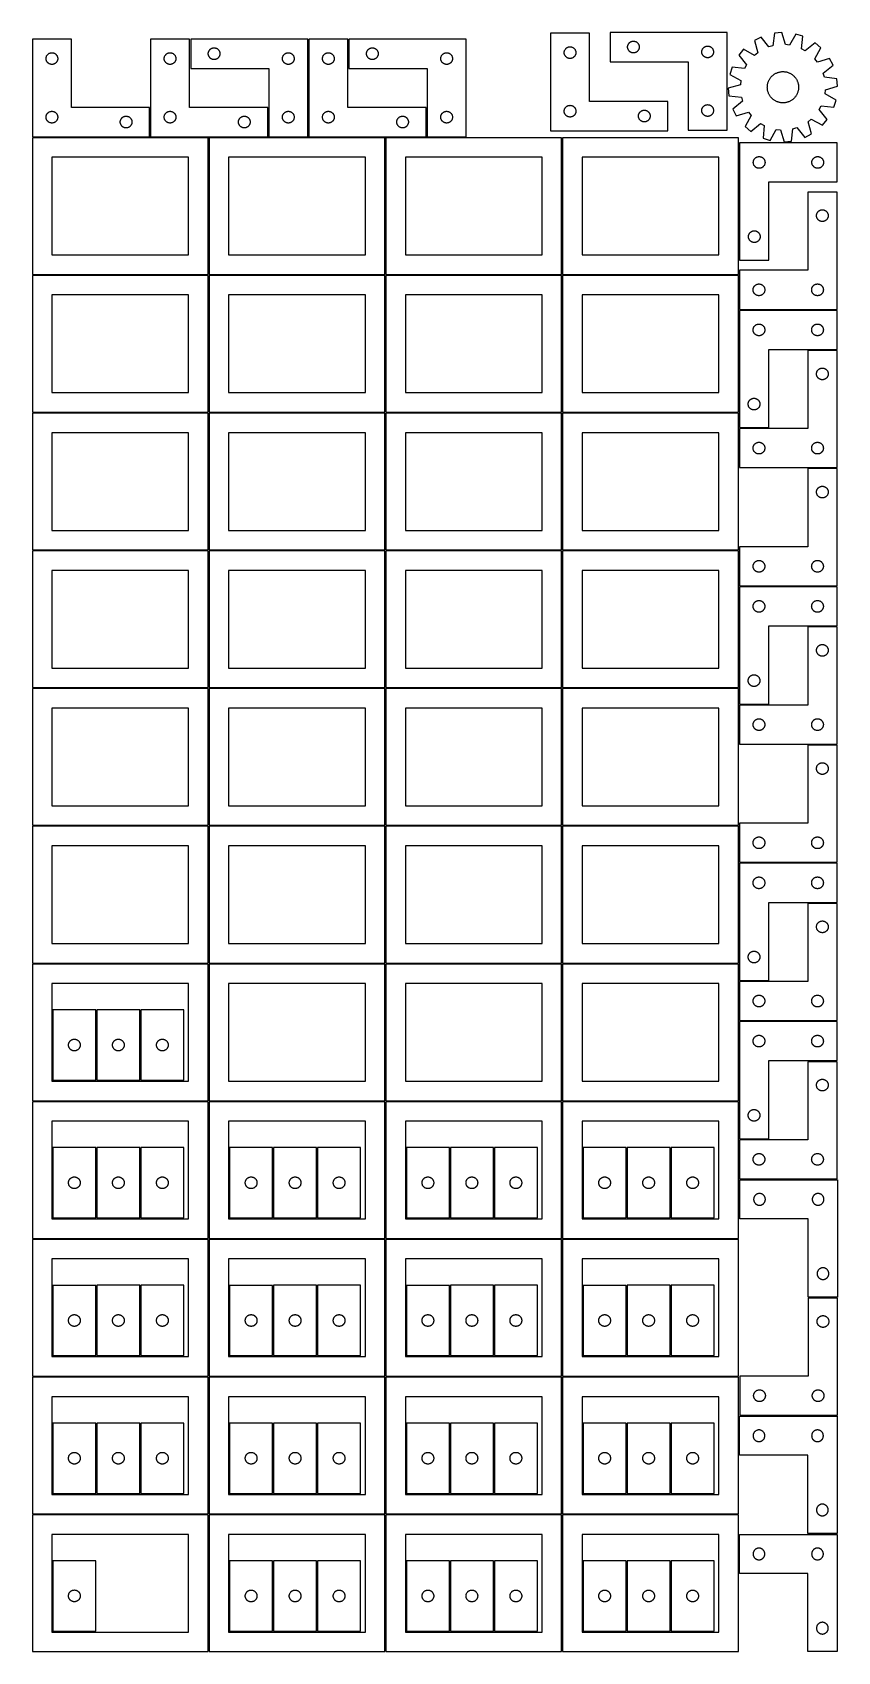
# Model space of a CAD drawing. Header units: millimetres. Extents: x 7 to 1243, y 7 to 2493.
import ezdxf

# ---------------------------------------------------------------- set-up
doc = ezdxf.new("R2010")
doc.units = ezdxf.units.MM
doc.layers.add('CUT', color=7, linetype='CONTINUOUS', true_color=0x000000)

msp = doc.modelspace()

# ---------------------------------------------------------------- linework, layer by layer
at = {"layer": 'CUT'}
for p, q in [((862.501891, 2492.448274), (802.501891, 2492.448274)), ((802.501891, 2492.448274), (802.501891, 2342.448274)), ((862.501891, 2387.448274), (862.501891, 2492.448274)), ((1073.842052, 2493.485386), (893.842052, 2493.485386)), ((893.842052, 2493.485386), (893.842052, 2448.485386)), ((1073.842052, 2343.485386), (1073.842052, 2493.485386)), ((1146.374589, 2492.214091), (1144.21735, 2472.958215)), ((1157.865981, 2493.23065), (1146.374589, 2492.214091)), ((1163.370116, 2474.65252), (1157.865981, 2493.23065)), ((1179.124335, 2490.923272), (1169.762401, 2473.958703)), ((1190.130016, 2487.464885), (1179.124335, 2490.923272)), ((1188.105632, 2468.19459), (1190.130016, 2487.464885)), ((66.520965, 2483.251496), (6.520965, 2483.251496)), ((6.520965, 2483.251496), (6.520965, 2333.251496)), ((34.765152, 2462.078564), (35.346229, 2462.1745)), ((35.346229, 2462.1745), (35.932336, 2462.232227)), ((35.932336, 2462.232227), (36.520965, 2462.251496)), ((36.520965, 2462.251496), (37.109593, 2462.232227)), ((37.109593, 2462.232227), (37.6957, 2462.1745)), ((37.6957, 2462.1745), (38.276778, 2462.078564)), ((66.520965, 2378.251496), (66.520965, 2483.251496)), ((248.041961, 2483.251496), (188.041961, 2483.251496)), ((188.041961, 2483.251496), (188.041961, 2333.251496)), ((216.286148, 2462.078564), (216.867225, 2462.1745)), ((216.867225, 2462.1745), (217.453333, 2462.232227)), ((217.453333, 2462.232227), (218.041961, 2462.251496)), ((218.041961, 2462.251496), (218.630589, 2462.232227)), ((218.630589, 2462.232227), (219.216696, 2462.1745)), ((219.216696, 2462.1745), (219.797774, 2462.078564)), ((248.041961, 2378.251496), (248.041961, 2483.251496)), ((429.680752, 2483.2515), (249.680752, 2483.2515)), ((249.680752, 2483.2515), (249.680752, 2438.2515)), ((276.757748, 2461.926235), (276.853684, 2462.507313)), ((276.853684, 2462.507313), (276.987419, 2463.080871)), ((276.987419, 2463.080871), (277.15838, 2463.644455)), ((277.15838, 2463.644455), (277.365836, 2464.195651)), ((277.365836, 2464.195651), (277.608897, 2464.732098)), ((277.608897, 2464.732098), (277.886523, 2465.2515)), ((277.886523, 2465.2515), (278.197525, 2465.751632)), ((278.197525, 2465.751632), (278.540572, 2466.230353)), ((278.540572, 2466.230353), (278.914193, 2466.685612)), ((278.914193, 2466.685612), (279.316791, 2467.115461)), ((279.316791, 2467.115461), (279.746639, 2467.518058)), ((279.746639, 2467.518058), (280.201899, 2467.89168)), ((280.201899, 2467.89168), (280.680619, 2468.234726)), ((280.680619, 2468.234726), (281.180752, 2468.545728)), ((281.180752, 2468.545728), (281.700153, 2468.823354)), ((281.700153, 2468.823354), (282.236601, 2469.066416)), ((282.236601, 2469.066416), (282.787796, 2469.273871)), ((282.787796, 2469.273871), (283.35138, 2469.444832)), ((283.35138, 2469.444832), (283.924939, 2469.578567)), ((283.924939, 2469.578567), (284.506016, 2469.674504)), ((284.506016, 2469.674504), (285.092123, 2469.73223)), ((285.092123, 2469.73223), (285.680752, 2469.7515)), ((285.680752, 2469.7515), (286.26938, 2469.73223)), ((286.26938, 2469.73223), (286.855487, 2469.674504)), ((286.855487, 2469.674504), (287.436564, 2469.578567)), ((287.436564, 2469.578567), (288.010123, 2469.444832)), ((288.010123, 2469.444832), (288.573707, 2469.273871)), ((288.573707, 2469.273871), (289.124902, 2469.066416)), ((289.124902, 2469.066416), (289.66135, 2468.823354)), ((289.66135, 2468.823354), (290.180752, 2468.545728)), ((290.180752, 2468.545728), (290.680884, 2468.234726)), ((290.680884, 2468.234726), (291.159604, 2467.89168)), ((291.159604, 2467.89168), (291.614864, 2467.518058)), ((291.614864, 2467.518058), (292.044713, 2467.115461)), ((292.044713, 2467.115461), (292.44731, 2466.685612)), ((292.44731, 2466.685612), (292.820932, 2466.230353)), ((292.820932, 2466.230353), (293.163978, 2465.751632)), ((293.163978, 2465.751632), (293.47498, 2465.2515)), ((293.47498, 2465.2515), (293.752606, 2464.732098)), ((293.752606, 2464.732098), (293.995667, 2464.195651)), ((293.995667, 2464.195651), (294.203123, 2463.644455)), ((294.203123, 2463.644455), (294.374084, 2463.080871)), ((294.374084, 2463.080871), (294.507819, 2462.507313)), ((294.507819, 2462.507313), (294.603755, 2461.926235)), ((397.924939, 2462.078567), (398.506016, 2462.174504)), ((398.506016, 2462.174504), (399.092123, 2462.23223)), ((399.092123, 2462.23223), (399.680752, 2462.2515)), ((399.680752, 2462.2515), (400.26938, 2462.23223)), ((400.26938, 2462.23223), (400.855487, 2462.174504)), ((400.855487, 2462.174504), (401.436564, 2462.078567)), ((429.680752, 2333.2515), (429.680752, 2483.2515)), ((491.20169, 2483.251496), (431.20169, 2483.251496)), ((431.20169, 2483.251496), (431.20169, 2333.251496)), ((459.445877, 2462.078564), (460.026954, 2462.1745)), ((460.026954, 2462.1745), (460.613062, 2462.232227)), ((460.613062, 2462.232227), (461.20169, 2462.251496)), ((461.20169, 2462.251496), (461.790318, 2462.232227)), ((461.790318, 2462.232227), (462.376425, 2462.1745)), ((462.376425, 2462.1745), (462.957503, 2462.078564)), ((491.20169, 2378.251496), (491.20169, 2483.251496)), ((672.840542, 2483.2515), (492.840542, 2483.2515)), ((492.840542, 2483.2515), (492.840542, 2438.2515)), ((519.917538, 2461.926235), (520.013474, 2462.507313)), ((520.013474, 2462.507313), (520.147209, 2463.080871)), ((520.147209, 2463.080871), (520.31817, 2463.644455)), ((520.31817, 2463.644455), (520.525626, 2464.195651)), ((520.525626, 2464.195651), (520.768687, 2464.732098)), ((520.768687, 2464.732098), (521.046313, 2465.2515)), ((521.046313, 2465.2515), (521.357315, 2465.751632)), ((521.357315, 2465.751632), (521.700362, 2466.230353)), ((521.700362, 2466.230353), (522.073983, 2466.685612)), ((522.073983, 2466.685612), (522.476581, 2467.115461)), ((522.476581, 2467.115461), (522.906429, 2467.518058)), ((522.906429, 2467.518058), (523.361689, 2467.89168)), ((523.361689, 2467.89168), (523.84041, 2468.234726)), ((523.84041, 2468.234726), (524.340542, 2468.545728)), ((524.340542, 2468.545728), (524.859943, 2468.823354)), ((524.859943, 2468.823354), (525.396391, 2469.066416)), ((525.396391, 2469.066416), (525.947586, 2469.273871)), ((525.947586, 2469.273871), (526.51117, 2469.444832)), ((526.51117, 2469.444832), (527.084729, 2469.578567)), ((527.084729, 2469.578567), (527.665806, 2469.674504)), ((527.665806, 2469.674504), (528.251913, 2469.73223)), ((528.251913, 2469.73223), (528.840542, 2469.7515)), ((528.840542, 2469.7515), (529.42917, 2469.73223)), ((529.42917, 2469.73223), (530.015277, 2469.674504)), ((530.015277, 2469.674504), (530.596355, 2469.578567)), ((530.596355, 2469.578567), (531.169913, 2469.444832)), ((531.169913, 2469.444832), (531.733497, 2469.273871)), ((531.733497, 2469.273871), (532.284693, 2469.066416)), ((532.284693, 2469.066416), (532.82114, 2468.823354)), ((532.82114, 2468.823354), (533.340542, 2468.545728)), ((533.340542, 2468.545728), (533.840674, 2468.234726)), ((533.840674, 2468.234726), (534.319394, 2467.89168)), ((534.319394, 2467.89168), (534.774654, 2467.518058)), ((534.774654, 2467.518058), (535.204503, 2467.115461)), ((535.204503, 2467.115461), (535.6071, 2466.685612)), ((535.6071, 2466.685612), (535.980722, 2466.230353)), ((535.980722, 2466.230353), (536.323768, 2465.751632)), ((536.323768, 2465.751632), (536.63477, 2465.2515)), ((536.63477, 2465.2515), (536.912396, 2464.732098)), ((536.912396, 2464.732098), (537.155457, 2464.195651)), ((537.155457, 2464.195651), (537.362913, 2463.644455)), ((537.362913, 2463.644455), (537.533874, 2463.080871)), ((537.533874, 2463.080871), (537.667609, 2462.507313)), ((537.667609, 2462.507313), (537.763545, 2461.926235)), ((641.084729, 2462.078567), (641.665806, 2462.174504)), ((641.665806, 2462.174504), (642.251913, 2462.23223)), ((642.251913, 2462.23223), (642.840542, 2462.2515)), ((642.840542, 2462.2515), (643.42917, 2462.23223)), ((643.42917, 2462.23223), (644.015277, 2462.174504)), ((644.015277, 2462.174504), (644.596355, 2462.078567)), ((672.840542, 2333.2515), (672.840542, 2483.2515)), ((823.501891, 2462.448274), (823.521161, 2463.036902)), ((823.521161, 2461.859645), (823.501891, 2462.448274)), ((823.521161, 2463.036902), (823.578887, 2463.623009)), ((823.578887, 2463.623009), (823.674824, 2464.204086)), ((823.674824, 2464.204086), (823.808559, 2464.777645)), ((823.808559, 2464.777645), (823.97952, 2465.341229)), ((823.97952, 2465.341229), (824.186975, 2465.892424)), ((824.186975, 2465.892424), (824.430036, 2466.428872)), ((824.430036, 2466.428872), (824.707663, 2466.948274)), ((824.707663, 2466.948274), (825.018665, 2467.448406)), ((825.018665, 2467.448406), (825.361711, 2467.927126)), ((825.361711, 2467.927126), (825.735333, 2468.382386)), ((825.735333, 2468.382386), (826.13793, 2468.812235)), ((826.13793, 2468.812235), (826.567779, 2469.214832)), ((826.567779, 2469.214832), (827.023038, 2469.588454)), ((827.023038, 2469.588454), (827.501759, 2469.9315)), ((827.501759, 2469.9315), (828.001891, 2470.242502)), ((828.001891, 2470.242502), (828.521293, 2470.520128)), ((828.521293, 2470.520128), (829.05774, 2470.763189)), ((829.05774, 2470.763189), (829.608936, 2470.970645)), ((829.608936, 2470.970645), (830.17252, 2471.141606)), ((830.17252, 2471.141606), (830.746078, 2471.275341)), ((830.746078, 2471.275341), (831.327155, 2471.371277)), ((831.327155, 2471.371277), (831.913263, 2471.429004)), ((831.913263, 2471.429004), (832.501891, 2471.448274)), ((832.501891, 2471.448274), (833.090519, 2471.429004)), ((833.090519, 2471.429004), (833.676627, 2471.371277)), ((833.676627, 2471.371277), (834.257704, 2471.275341)), ((834.257704, 2471.275341), (834.831263, 2471.141606)), ((834.831263, 2471.141606), (835.394846, 2470.970645)), ((835.394846, 2470.970645), (835.946042, 2470.763189)), ((835.946042, 2470.763189), (836.482489, 2470.520128)), ((836.482489, 2470.520128), (837.001891, 2470.242502)), ((837.001891, 2470.242502), (837.502023, 2469.9315)), ((837.502023, 2469.9315), (837.980744, 2469.588454)), ((837.980744, 2469.588454), (838.436003, 2469.214832)), ((838.436003, 2469.214832), (838.865852, 2468.812235)), ((838.865852, 2468.812235), (839.268449, 2468.382386)), ((839.268449, 2468.382386), (839.642071, 2467.927126)), ((839.642071, 2467.927126), (839.985118, 2467.448406)), ((839.985118, 2467.448406), (840.29612, 2466.948274)), ((840.29612, 2466.948274), (840.573746, 2466.428872)), ((840.573746, 2466.428872), (840.816807, 2465.892424)), ((840.816807, 2465.892424), (841.024262, 2465.341229)), ((841.024262, 2465.341229), (841.195224, 2464.777645)), ((841.195224, 2464.777645), (841.328959, 2464.204086)), ((841.328959, 2464.204086), (841.424895, 2463.623009)), ((841.424895, 2463.623009), (841.482621, 2463.036902)), ((841.482621, 2463.036902), (841.501891, 2462.448274)), ((841.501891, 2462.448274), (841.482621, 2461.859645)), ((920.842052, 2470.985386), (920.861322, 2471.574015)), ((920.861322, 2470.396758), (920.842052, 2470.985386)), ((920.861322, 2471.574015), (920.919049, 2472.160122)), ((920.919049, 2469.810651), (920.861322, 2470.396758)), ((920.919049, 2472.160122), (921.014985, 2472.741199)), ((921.014985, 2469.229574), (920.919049, 2469.810651)), ((921.014985, 2472.741199), (921.14872, 2473.314758)), ((921.14872, 2468.656015), (921.014985, 2469.229574)), ((921.14872, 2473.314758), (921.319681, 2473.878342)), ((921.319681, 2468.092431), (921.14872, 2468.656015)), ((921.319681, 2473.878342), (921.527136, 2474.429537)), ((921.527136, 2467.541236), (921.319681, 2468.092431)), ((921.527136, 2474.429537), (921.770198, 2474.965985)), ((921.770198, 2467.004788), (921.527136, 2467.541236)), ((921.770198, 2474.965985), (922.047824, 2475.485386)), ((922.047824, 2466.485386), (921.770198, 2467.004788)), ((922.047824, 2475.485386), (922.358826, 2475.985519)), ((922.358826, 2465.985254), (922.047824, 2466.485386)), ((922.358826, 2475.985519), (922.701872, 2476.464239)), ((922.701872, 2465.506534), (922.358826, 2465.985254)), ((922.701872, 2476.464239), (923.075494, 2476.919499)), ((923.075494, 2465.051274), (922.701872, 2465.506534)), ((923.075494, 2476.919499), (923.478091, 2477.349347)), ((923.478091, 2464.621425), (923.075494, 2465.051274)), ((923.478091, 2477.349347), (923.90794, 2477.751945)), ((923.90794, 2464.218828), (923.478091, 2464.621425)), ((923.90794, 2477.751945), (924.363199, 2478.125567)), ((924.363199, 2463.845206), (923.90794, 2464.218828)), ((924.363199, 2478.125567), (924.84192, 2478.468613)), ((924.84192, 2463.50216), (924.363199, 2463.845206)), ((924.84192, 2478.468613), (925.342052, 2478.779615)), ((925.342052, 2463.191158), (924.84192, 2463.50216)), ((925.342052, 2478.779615), (925.861454, 2479.057241)), ((925.861454, 2462.913532), (925.342052, 2463.191158)), ((925.861454, 2479.057241), (926.397901, 2479.300302)), ((926.397901, 2462.670471), (925.861454, 2462.913532)), ((926.397901, 2479.300302), (926.949097, 2479.507758)), ((926.949097, 2462.463015), (926.397901, 2462.670471)), ((926.949097, 2479.507758), (927.512681, 2479.678719)), ((927.512681, 2462.292054), (926.949097, 2462.463015)), ((927.512681, 2479.678719), (928.086239, 2479.812454)), ((928.086239, 2462.158319), (927.512681, 2462.292054)), ((928.086239, 2479.812454), (928.667317, 2479.90839)), ((928.667317, 2462.062383), (928.086239, 2462.158319)), ((928.667317, 2479.90839), (929.253424, 2479.966117)), ((929.253424, 2479.966117), (929.842052, 2479.985386)), ((929.842052, 2479.985386), (930.43068, 2479.966117)), ((930.43068, 2479.966117), (931.016788, 2479.90839)), ((931.016788, 2479.90839), (931.597865, 2479.812454)), ((931.597865, 2462.158319), (931.016788, 2462.062383)), ((931.597865, 2479.812454), (932.171424, 2479.678719)), ((932.171424, 2462.292054), (931.597865, 2462.158319)), ((932.171424, 2479.678719), (932.735007, 2479.507758)), ((932.735007, 2462.463015), (932.171424, 2462.292054)), ((932.735007, 2479.507758), (933.286203, 2479.300302)), ((933.286203, 2462.670471), (932.735007, 2462.463015)), ((933.286203, 2479.300302), (933.82265, 2479.057241)), ((933.82265, 2462.913532), (933.286203, 2462.670471)), ((933.82265, 2479.057241), (934.342052, 2478.779615)), ((934.342052, 2463.191158), (933.82265, 2462.913532)), ((934.342052, 2478.779615), (934.842184, 2478.468613)), ((934.842184, 2463.50216), (934.342052, 2463.191158)), ((934.842184, 2478.468613), (935.320905, 2478.125567)), ((935.320905, 2463.845206), (934.842184, 2463.50216)), ((935.320905, 2478.125567), (935.776165, 2477.751945)), ((935.776165, 2464.218828), (935.320905, 2463.845206)), ((935.776165, 2477.751945), (936.206013, 2477.349347)), ((936.206013, 2464.621425), (935.776165, 2464.218828)), ((936.206013, 2477.349347), (936.608611, 2476.919499)), ((936.608611, 2465.051274), (936.206013, 2464.621425)), ((936.608611, 2476.919499), (936.982232, 2476.464239)), ((936.982232, 2465.506534), (936.608611, 2465.051274)), ((936.982232, 2476.464239), (937.325279, 2475.985519)), ((937.325279, 2465.985254), (936.982232, 2465.506534)), ((937.325279, 2475.985519), (937.636281, 2475.485386)), ((937.636281, 2466.485386), (937.325279, 2465.985254)), ((937.636281, 2475.485386), (937.913907, 2474.965985)), ((937.913907, 2467.004788), (937.636281, 2466.485386)), ((937.913907, 2474.965985), (938.156968, 2474.429537)), ((938.156968, 2467.541236), (937.913907, 2467.004788)), ((938.156968, 2474.429537), (938.364423, 2473.878342)), ((938.364423, 2468.092431), (938.156968, 2467.541236)), ((938.364423, 2473.878342), (938.535385, 2473.314758)), ((938.535385, 2468.656015), (938.364423, 2468.092431)), ((938.535385, 2473.314758), (938.66912, 2472.741199)), ((938.66912, 2469.229574), (938.535385, 2468.656015)), ((938.66912, 2472.741199), (938.765056, 2472.160122)), ((938.765056, 2469.810651), (938.66912, 2469.229574)), ((938.765056, 2472.160122), (938.822783, 2471.574015)), ((938.822783, 2470.396758), (938.765056, 2469.810651)), ((938.822783, 2471.574015), (938.842052, 2470.985386)), ((938.842052, 2470.985386), (938.822783, 2470.396758)), ((1034.842052, 2463.485386), (1034.861322, 2464.074015)), ((1034.861322, 2462.896758), (1034.842052, 2463.485386)), ((1034.861322, 2464.074015), (1034.919049, 2464.660122)), ((1034.919049, 2462.310651), (1034.861322, 2462.896758)), ((1034.919049, 2464.660122), (1035.014985, 2465.241199)), ((1035.014985, 2461.729574), (1034.919049, 2462.310651)), ((1035.014985, 2465.241199), (1035.14872, 2465.814758)), ((1035.14872, 2465.814758), (1035.319681, 2466.378342)), ((1035.319681, 2466.378342), (1035.527136, 2466.929537)), ((1035.527136, 2466.929537), (1035.770198, 2467.465985)), ((1035.770198, 2467.465985), (1036.047824, 2467.985386)), ((1036.047824, 2467.985386), (1036.358826, 2468.485519)), ((1036.358826, 2468.485519), (1036.701872, 2468.964239)), ((1036.701872, 2468.964239), (1037.075494, 2469.419499)), ((1037.075494, 2469.419499), (1037.478091, 2469.849347)), ((1037.478091, 2469.849347), (1037.90794, 2470.251945)), ((1037.90794, 2470.251945), (1038.363199, 2470.625567)), ((1038.363199, 2470.625567), (1038.84192, 2470.968613)), ((1038.84192, 2470.968613), (1039.342052, 2471.279615)), ((1039.342052, 2471.279615), (1039.861454, 2471.557241)), ((1039.861454, 2471.557241), (1040.397901, 2471.800302)), ((1040.397901, 2471.800302), (1040.949097, 2472.007758)), ((1040.949097, 2472.007758), (1041.512681, 2472.178719)), ((1041.512681, 2472.178719), (1042.086239, 2472.312454)), ((1042.086239, 2472.312454), (1042.667317, 2472.40839)), ((1042.667317, 2472.40839), (1043.253424, 2472.466117)), ((1043.253424, 2472.466117), (1043.842052, 2472.485386)), ((1043.842052, 2472.485386), (1044.43068, 2472.466117)), ((1044.43068, 2472.466117), (1045.016788, 2472.40839)), ((1045.016788, 2472.40839), (1045.597865, 2472.312454)), ((1045.597865, 2472.312454), (1046.171424, 2472.178719)), ((1046.171424, 2472.178719), (1046.735007, 2472.007758)), ((1046.735007, 2472.007758), (1047.286203, 2471.800302)), ((1047.286203, 2471.800302), (1047.82265, 2471.557241)), ((1047.82265, 2471.557241), (1048.342052, 2471.279615)), ((1048.342052, 2471.279615), (1048.842184, 2470.968613)), ((1048.842184, 2470.968613), (1049.320905, 2470.625567)), ((1049.320905, 2470.625567), (1049.776165, 2470.251945)), ((1049.776165, 2470.251945), (1050.206013, 2469.849347)), ((1050.206013, 2469.849347), (1050.608611, 2469.419499)), ((1050.608611, 2469.419499), (1050.982232, 2468.964239)), ((1050.982232, 2468.964239), (1051.325279, 2468.485519)), ((1051.325279, 2468.485519), (1051.636281, 2467.985386)), ((1051.636281, 2467.985386), (1051.913907, 2467.465985)), ((1051.913907, 2467.465985), (1052.156968, 2466.929537)), ((1052.156968, 2466.929537), (1052.364423, 2466.378342)), ((1052.364423, 2466.378342), (1052.535385, 2465.814758)), ((1052.535385, 2465.814758), (1052.66912, 2465.241199)), ((1052.66912, 2465.241199), (1052.765056, 2464.660122)), ((1052.765056, 2462.310651), (1052.66912, 2461.729574)), ((1052.765056, 2464.660122), (1052.822783, 2464.074015)), ((1052.822783, 2462.896758), (1052.765056, 2462.310651)), ((1052.822783, 2464.074015), (1052.842052, 2463.485386)), ((1052.842052, 2463.485386), (1052.822783, 2462.896758)), ((1098.960306, 2467.473503), (1091.553481, 2458.629046)), ((1115.98904, 2458.228793), (1098.960306, 2467.473503)), ((1125.851436, 2486.21061), (1115.623795, 2480.873867)), ((1115.623795, 2480.873867), (1120.99967, 2462.258218)), ((1120.99967, 2462.258218), (1115.98904, 2458.228793)), ((1138.046137, 2471.152998), (1125.851436, 2486.21061)), ((1144.21735, 2472.958215), (1138.046137, 2471.152998)), ((1169.762401, 2473.958703), (1163.370116, 2474.65252)), ((1193.745821, 2465.107365), (1188.105632, 2468.19459)), ((1208.887179, 2477.197926), (1193.745821, 2465.107365)), ((1208.486926, 2452.762368), (1217.731636, 2469.791101)), ((1217.731636, 2469.791101), (1208.887179, 2477.197926)), ((27.520965, 2453.251496), (27.540234, 2453.840124)), ((27.540234, 2452.662868), (27.520965, 2453.251496)), ((27.540234, 2453.840124), (27.597961, 2454.426232)), ((27.597961, 2452.07676), (27.540234, 2452.662868)), ((27.597961, 2454.426232), (27.693897, 2455.007309)), ((27.693897, 2451.495683), (27.597961, 2452.07676)), ((27.693897, 2455.007309), (27.827632, 2455.580868)), ((27.827632, 2450.922125), (27.693897, 2451.495683)), ((27.827632, 2455.580868), (27.998593, 2456.144451)), ((27.998593, 2450.358541), (27.827632, 2450.922125)), ((27.998593, 2456.144451), (28.206049, 2456.695647)), ((28.206049, 2449.807345), (27.998593, 2450.358541)), ((28.206049, 2456.695647), (28.44911, 2457.232094)), ((28.44911, 2449.270898), (28.206049, 2449.807345)), ((28.44911, 2457.232094), (28.726736, 2457.751496)), ((28.726736, 2448.751496), (28.44911, 2449.270898)), ((28.726736, 2457.751496), (29.037738, 2458.251628)), ((29.037738, 2448.251364), (28.726736, 2448.751496)), ((29.037738, 2458.251628), (29.380785, 2458.730349)), ((29.380785, 2447.772643), (29.037738, 2448.251364)), ((29.380785, 2458.730349), (29.754406, 2459.185609)), ((29.754406, 2447.317384), (29.380785, 2447.772643)), ((29.754406, 2459.185609), (30.157004, 2459.615457)), ((30.157004, 2446.887535), (29.754406, 2447.317384)), ((30.157004, 2459.615457), (30.586852, 2460.018054)), ((30.586852, 2446.484938), (30.157004, 2446.887535)), ((30.586852, 2460.018054), (31.042112, 2460.391676)), ((31.042112, 2446.111316), (30.586852, 2446.484938)), ((31.042112, 2460.391676), (31.520833, 2460.734723)), ((31.520833, 2445.76827), (31.042112, 2446.111316)), ((31.520833, 2460.734723), (32.020965, 2461.045725)), ((32.020965, 2445.457268), (31.520833, 2445.76827)), ((32.020965, 2461.045725), (32.540366, 2461.323351)), ((32.540366, 2445.179642), (32.020965, 2445.457268)), ((32.540366, 2461.323351), (33.076814, 2461.566412)), ((33.076814, 2444.93658), (32.540366, 2445.179642)), ((33.076814, 2461.566412), (33.628009, 2461.773867)), ((33.628009, 2444.729125), (33.076814, 2444.93658)), ((33.628009, 2461.773867), (34.191593, 2461.944829)), ((34.191593, 2444.558164), (33.628009, 2444.729125)), ((34.191593, 2461.944829), (34.765152, 2462.078564)), ((34.765152, 2444.424429), (34.191593, 2444.558164)), ((35.346229, 2444.328492), (34.765152, 2444.424429)), ((35.932336, 2444.270766), (35.346229, 2444.328492)), ((36.520965, 2444.251496), (35.932336, 2444.270766)), ((37.109593, 2444.270766), (36.520965, 2444.251496)), ((37.6957, 2444.328492), (37.109593, 2444.270766)), ((38.276778, 2444.424429), (37.6957, 2444.328492)), ((38.276778, 2462.078564), (38.850336, 2461.944829)), ((38.850336, 2444.558164), (38.276778, 2444.424429)), ((38.850336, 2461.944829), (39.41392, 2461.773867)), ((39.41392, 2444.729125), (38.850336, 2444.558164)), ((39.41392, 2461.773867), (39.965116, 2461.566412)), ((39.965116, 2444.93658), (39.41392, 2444.729125)), ((39.965116, 2461.566412), (40.501563, 2461.323351)), ((40.501563, 2445.179642), (39.965116, 2444.93658)), ((40.501563, 2461.323351), (41.020965, 2461.045725)), ((41.020965, 2445.457268), (40.501563, 2445.179642)), ((41.020965, 2461.045725), (41.521097, 2460.734723)), ((41.521097, 2445.76827), (41.020965, 2445.457268)), ((41.521097, 2460.734723), (41.999817, 2460.391676)), ((41.999817, 2446.111316), (41.521097, 2445.76827)), ((41.999817, 2460.391676), (42.455077, 2460.018054)), ((42.455077, 2446.484938), (41.999817, 2446.111316)), ((42.455077, 2460.018054), (42.884926, 2459.615457)), ((42.884926, 2446.887535), (42.455077, 2446.484938)), ((42.884926, 2459.615457), (43.287523, 2459.185609)), ((43.287523, 2447.317384), (42.884926, 2446.887535)), ((43.287523, 2459.185609), (43.661145, 2458.730349)), ((43.661145, 2447.772643), (43.287523, 2447.317384)), ((43.661145, 2458.730349), (44.004191, 2458.251628)), ((44.004191, 2448.251364), (43.661145, 2447.772643)), ((44.004191, 2458.251628), (44.315193, 2457.751496)), ((44.315193, 2448.751496), (44.004191, 2448.251364)), ((44.315193, 2457.751496), (44.592819, 2457.232094)), ((44.592819, 2449.270898), (44.315193, 2448.751496)), ((44.592819, 2457.232094), (44.83588, 2456.695647)), ((44.83588, 2449.807345), (44.592819, 2449.270898)), ((44.83588, 2456.695647), (45.043336, 2456.144451)), ((45.043336, 2450.358541), (44.83588, 2449.807345)), ((45.043336, 2456.144451), (45.214297, 2455.580868)), ((45.214297, 2450.922125), (45.043336, 2450.358541)), ((45.214297, 2455.580868), (45.348032, 2455.007309)), ((45.348032, 2451.495683), (45.214297, 2450.922125)), ((45.348032, 2455.007309), (45.443968, 2454.426232)), ((45.443968, 2452.07676), (45.348032, 2451.495683)), ((45.443968, 2454.426232), (45.501695, 2453.840124)), ((45.501695, 2452.662868), (45.443968, 2452.07676)), ((45.501695, 2453.840124), (45.520965, 2453.251496)), ((45.520965, 2453.251496), (45.501695, 2452.662868)), ((209.041961, 2453.251496), (209.06123, 2453.840124)), ((209.06123, 2452.662868), (209.041961, 2453.251496)), ((209.06123, 2453.840124), (209.118957, 2454.426232)), ((209.118957, 2452.07676), (209.06123, 2452.662868)), ((209.118957, 2454.426232), (209.214893, 2455.007309)), ((209.214893, 2451.495683), (209.118957, 2452.07676)), ((209.214893, 2455.007309), (209.348628, 2455.580868)), ((209.348628, 2450.922125), (209.214893, 2451.495683)), ((209.348628, 2455.580868), (209.51959, 2456.144451)), ((209.51959, 2450.358541), (209.348628, 2450.922125)), ((209.51959, 2456.144451), (209.727045, 2456.695647)), ((209.727045, 2449.807345), (209.51959, 2450.358541)), ((209.727045, 2456.695647), (209.970106, 2457.232094)), ((209.970106, 2449.270898), (209.727045, 2449.807345)), ((209.970106, 2457.232094), (210.247732, 2457.751496)), ((210.247732, 2448.751496), (209.970106, 2449.270898)), ((210.247732, 2457.751496), (210.558734, 2458.251628)), ((210.558734, 2448.251364), (210.247732, 2448.751496)), ((210.558734, 2458.251628), (210.901781, 2458.730349)), ((210.901781, 2447.772643), (210.558734, 2448.251364)), ((210.901781, 2458.730349), (211.275402, 2459.185609)), ((211.275402, 2447.317384), (210.901781, 2447.772643)), ((211.275402, 2459.185609), (211.678, 2459.615457)), ((211.678, 2446.887535), (211.275402, 2447.317384)), ((211.678, 2459.615457), (212.107848, 2460.018054)), ((212.107848, 2446.484938), (211.678, 2446.887535)), ((212.107848, 2460.018054), (212.563108, 2460.391676)), ((212.563108, 2446.111316), (212.107848, 2446.484938)), ((212.563108, 2460.391676), (213.041829, 2460.734723)), ((213.041829, 2445.76827), (212.563108, 2446.111316)), ((213.041829, 2460.734723), (213.541961, 2461.045725)), ((213.541961, 2445.457268), (213.041829, 2445.76827)), ((213.541961, 2461.045725), (214.061363, 2461.323351)), ((214.061363, 2445.179642), (213.541961, 2445.457268)), ((214.061363, 2461.323351), (214.59781, 2461.566412)), ((214.59781, 2444.93658), (214.061363, 2445.179642)), ((214.59781, 2461.566412), (215.149006, 2461.773867)), ((215.149006, 2444.729125), (214.59781, 2444.93658)), ((215.149006, 2461.773867), (215.712589, 2461.944829)), ((215.712589, 2444.558164), (215.149006, 2444.729125)), ((215.712589, 2461.944829), (216.286148, 2462.078564)), ((216.286148, 2444.424429), (215.712589, 2444.558164)), ((216.867225, 2444.328492), (216.286148, 2444.424429)), ((217.453333, 2444.270766), (216.867225, 2444.328492)), ((218.041961, 2444.251496), (217.453333, 2444.270766)), ((218.630589, 2444.270766), (218.041961, 2444.251496)), ((219.216696, 2444.328492), (218.630589, 2444.270766)), ((219.797774, 2444.424429), (219.216696, 2444.328492)), ((219.797774, 2462.078564), (220.371332, 2461.944829)), ((220.371332, 2444.558164), (219.797774, 2444.424429)), ((220.371332, 2461.944829), (220.934916, 2461.773867)), ((220.934916, 2444.729125), (220.371332, 2444.558164)), ((220.934916, 2461.773867), (221.486112, 2461.566412)), ((221.486112, 2444.93658), (220.934916, 2444.729125)), ((221.486112, 2461.566412), (222.022559, 2461.323351)), ((222.022559, 2445.179642), (221.486112, 2444.93658)), ((222.022559, 2461.323351), (222.541961, 2461.045725)), ((222.541961, 2445.457268), (222.022559, 2445.179642)), ((222.541961, 2461.045725), (223.042093, 2460.734723)), ((223.042093, 2445.76827), (222.541961, 2445.457268)), ((223.042093, 2460.734723), (223.520814, 2460.391676)), ((223.520814, 2446.111316), (223.042093, 2445.76827)), ((223.520814, 2460.391676), (223.976073, 2460.018054)), ((223.976073, 2446.484938), (223.520814, 2446.111316)), ((223.976073, 2460.018054), (224.405922, 2459.615457)), ((224.405922, 2446.887535), (223.976073, 2446.484938)), ((224.405922, 2459.615457), (224.808519, 2459.185609)), ((224.808519, 2447.317384), (224.405922, 2446.887535)), ((224.808519, 2459.185609), (225.182141, 2458.730349)), ((225.182141, 2447.772643), (224.808519, 2447.317384)), ((225.182141, 2458.730349), (225.525187, 2458.251628)), ((225.525187, 2448.251364), (225.182141, 2447.772643)), ((225.525187, 2458.251628), (225.836189, 2457.751496)), ((225.836189, 2448.751496), (225.525187, 2448.251364)), ((225.836189, 2457.751496), (226.113815, 2457.232094)), ((226.113815, 2449.270898), (225.836189, 2448.751496)), ((226.113815, 2457.232094), (226.356877, 2456.695647)), ((226.356877, 2449.807345), (226.113815, 2449.270898)), ((226.356877, 2456.695647), (226.564332, 2456.144451)), ((226.564332, 2450.358541), (226.356877, 2449.807345)), ((226.564332, 2456.144451), (226.735293, 2455.580868)), ((226.735293, 2450.922125), (226.564332, 2450.358541)), ((226.735293, 2455.580868), (226.869028, 2455.007309)), ((226.869028, 2451.495683), (226.735293, 2450.922125)), ((226.869028, 2455.007309), (226.964964, 2454.426232)), ((226.964964, 2452.07676), (226.869028, 2451.495683)), ((226.964964, 2454.426232), (227.022691, 2453.840124)), ((227.022691, 2452.662868), (226.964964, 2452.07676)), ((227.022691, 2453.840124), (227.041961, 2453.251496)), ((227.041961, 2453.251496), (227.022691, 2452.662868)), ((249.680752, 2438.2515), (369.680752, 2438.2515)), ((276.680752, 2460.7515), (276.700021, 2461.340128)), ((276.700021, 2460.162872), (276.680752, 2460.7515)), ((276.700021, 2461.340128), (276.757748, 2461.926235)), ((276.757748, 2459.576764), (276.700021, 2460.162872)), ((276.853684, 2458.995687), (276.757748, 2459.576764)), ((276.987419, 2458.422128), (276.853684, 2458.995687)), ((277.15838, 2457.858545), (276.987419, 2458.422128)), ((277.365836, 2457.307349), (277.15838, 2457.858545)), ((277.608897, 2456.770902), (277.365836, 2457.307349)), ((277.886523, 2456.2515), (277.608897, 2456.770902)), ((278.197525, 2455.751368), (277.886523, 2456.2515)), ((278.540572, 2455.272647), (278.197525, 2455.751368)), ((278.914193, 2454.817387), (278.540572, 2455.272647)), ((279.316791, 2454.387539), (278.914193, 2454.817387)), ((279.746639, 2453.984941), (279.316791, 2454.387539)), ((280.201899, 2453.61132), (279.746639, 2453.984941)), ((280.680619, 2453.268273), (280.201899, 2453.61132)), ((281.180752, 2452.957271), (280.680619, 2453.268273)), ((281.700153, 2452.679645), (281.180752, 2452.957271)), ((282.236601, 2452.436584), (281.700153, 2452.679645)), ((282.787796, 2452.229129), (282.236601, 2452.436584)), ((283.35138, 2452.058167), (282.787796, 2452.229129)), ((283.924939, 2451.924432), (283.35138, 2452.058167)), ((284.506016, 2451.828496), (283.924939, 2451.924432)), ((285.092123, 2451.770769), (284.506016, 2451.828496)), ((285.680752, 2451.7515), (285.092123, 2451.770769)), ((286.26938, 2451.770769), (285.680752, 2451.7515)), ((286.855487, 2451.828496), (286.26938, 2451.770769)), ((287.436564, 2451.924432), (286.855487, 2451.828496)), ((288.010123, 2452.058167), (287.436564, 2451.924432)), ((288.573707, 2452.229129), (288.010123, 2452.058167)), ((289.124902, 2452.436584), (288.573707, 2452.229129)), ((289.66135, 2452.679645), (289.124902, 2452.436584)), ((290.180752, 2452.957271), (289.66135, 2452.679645)), ((290.680884, 2453.268273), (290.180752, 2452.957271)), ((291.159604, 2453.61132), (290.680884, 2453.268273)), ((291.614864, 2453.984941), (291.159604, 2453.61132)), ((292.044713, 2454.387539), (291.614864, 2453.984941)), ((292.44731, 2454.817387), (292.044713, 2454.387539)), ((292.820932, 2455.272647), (292.44731, 2454.817387)), ((293.163978, 2455.751368), (292.820932, 2455.272647)), ((293.47498, 2456.2515), (293.163978, 2455.751368)), ((293.752606, 2456.770902), (293.47498, 2456.2515)), ((293.995667, 2457.307349), (293.752606, 2456.770902)), ((294.203123, 2457.858545), (293.995667, 2457.307349)), ((294.374084, 2458.422128), (294.203123, 2457.858545)), ((294.507819, 2458.995687), (294.374084, 2458.422128)), ((294.603755, 2459.576764), (294.507819, 2458.995687)), ((294.603755, 2461.926235), (294.661482, 2461.340128)), ((294.661482, 2460.162872), (294.603755, 2459.576764)), ((294.661482, 2461.340128), (294.680752, 2460.7515)), ((294.680752, 2460.7515), (294.661482, 2460.162872)), ((369.680752, 2438.2515), (369.680752, 2333.2515)), ((390.680752, 2453.2515), (390.700021, 2453.840128)), ((390.700021, 2452.662872), (390.680752, 2453.2515)), ((390.700021, 2453.840128), (390.757748, 2454.426235)), ((390.757748, 2452.076764), (390.700021, 2452.662872)), ((390.757748, 2454.426235), (390.853684, 2455.007313)), ((390.853684, 2451.495687), (390.757748, 2452.076764)), ((390.853684, 2455.007313), (390.987419, 2455.580871)), ((390.987419, 2450.922128), (390.853684, 2451.495687)), ((390.987419, 2455.580871), (391.15838, 2456.144455)), ((391.15838, 2450.358545), (390.987419, 2450.922128)), ((391.15838, 2456.144455), (391.365836, 2456.695651)), ((391.365836, 2449.807349), (391.15838, 2450.358545)), ((391.365836, 2456.695651), (391.608897, 2457.232098)), ((391.608897, 2449.270902), (391.365836, 2449.807349)), ((391.608897, 2457.232098), (391.886523, 2457.7515)), ((391.886523, 2448.7515), (391.608897, 2449.270902)), ((391.886523, 2457.7515), (392.197525, 2458.251632)), ((392.197525, 2448.251368), (391.886523, 2448.7515)), ((392.197525, 2458.251632), (392.540572, 2458.730353)), ((392.540572, 2447.772647), (392.197525, 2448.251368)), ((392.540572, 2458.730353), (392.914193, 2459.185612)), ((392.914193, 2447.317387), (392.540572, 2447.772647)), ((392.914193, 2459.185612), (393.316791, 2459.615461)), ((393.316791, 2446.887539), (392.914193, 2447.317387)), ((393.316791, 2459.615461), (393.746639, 2460.018058)), ((393.746639, 2446.484941), (393.316791, 2446.887539)), ((393.746639, 2460.018058), (394.201899, 2460.39168)), ((394.201899, 2446.11132), (393.746639, 2446.484941)), ((394.201899, 2460.39168), (394.680619, 2460.734726)), ((394.680619, 2445.768273), (394.201899, 2446.11132)), ((394.680619, 2460.734726), (395.180752, 2461.045728)), ((395.180752, 2445.457271), (394.680619, 2445.768273)), ((395.180752, 2461.045728), (395.700153, 2461.323354)), ((395.700153, 2445.179645), (395.180752, 2445.457271)), ((395.700153, 2461.323354), (396.236601, 2461.566416)), ((396.236601, 2444.936584), (395.700153, 2445.179645)), ((396.236601, 2461.566416), (396.787796, 2461.773871)), ((396.787796, 2444.729129), (396.236601, 2444.936584)), ((396.787796, 2461.773871), (397.35138, 2461.944832)), ((397.35138, 2444.558167), (396.787796, 2444.729129)), ((397.35138, 2461.944832), (397.924939, 2462.078567)), ((397.924939, 2444.424432), (397.35138, 2444.558167)), ((398.506016, 2444.328496), (397.924939, 2444.424432)), ((399.092123, 2444.270769), (398.506016, 2444.328496)), ((399.680752, 2444.2515), (399.092123, 2444.270769)), ((400.26938, 2444.270769), (399.680752, 2444.2515)), ((400.855487, 2444.328496), (400.26938, 2444.270769)), ((401.436564, 2444.424432), (400.855487, 2444.328496)), ((401.436564, 2462.078567), (402.010123, 2461.944832)), ((402.010123, 2444.558167), (401.436564, 2444.424432)), ((402.010123, 2461.944832), (402.573707, 2461.773871)), ((402.573707, 2444.729129), (402.010123, 2444.558167)), ((402.573707, 2461.773871), (403.124902, 2461.566416)), ((403.124902, 2444.936584), (402.573707, 2444.729129)), ((403.124902, 2461.566416), (403.66135, 2461.323354)), ((403.66135, 2445.179645), (403.124902, 2444.936584)), ((403.66135, 2461.323354), (404.180752, 2461.045728)), ((404.180752, 2445.457271), (403.66135, 2445.179645)), ((404.180752, 2461.045728), (404.680884, 2460.734726)), ((404.680884, 2445.768273), (404.180752, 2445.457271)), ((404.680884, 2460.734726), (405.159604, 2460.39168)), ((405.159604, 2446.11132), (404.680884, 2445.768273)), ((405.159604, 2460.39168), (405.614864, 2460.018058)), ((405.614864, 2446.484941), (405.159604, 2446.11132)), ((405.614864, 2460.018058), (406.044713, 2459.615461)), ((406.044713, 2446.887539), (405.614864, 2446.484941)), ((406.044713, 2459.615461), (406.44731, 2459.185612)), ((406.44731, 2447.317387), (406.044713, 2446.887539)), ((406.44731, 2459.185612), (406.820932, 2458.730353)), ((406.820932, 2447.772647), (406.44731, 2447.317387)), ((406.820932, 2458.730353), (407.163978, 2458.251632)), ((407.163978, 2448.251368), (406.820932, 2447.772647)), ((407.163978, 2458.251632), (407.47498, 2457.7515)), ((407.47498, 2448.7515), (407.163978, 2448.251368)), ((407.47498, 2457.7515), (407.752606, 2457.232098)), ((407.752606, 2449.270902), (407.47498, 2448.7515)), ((407.752606, 2457.232098), (407.995667, 2456.695651)), ((407.995667, 2449.807349), (407.752606, 2449.270902)), ((407.995667, 2456.695651), (408.203123, 2456.144455)), ((408.203123, 2450.358545), (407.995667, 2449.807349)), ((408.203123, 2456.144455), (408.374084, 2455.580871)), ((408.374084, 2450.922128), (408.203123, 2450.358545)), ((408.374084, 2455.580871), (408.507819, 2455.007313)), ((408.507819, 2451.495687), (408.374084, 2450.922128)), ((408.507819, 2455.007313), (408.603755, 2454.426235)), ((408.603755, 2452.076764), (408.507819, 2451.495687)), ((408.603755, 2454.426235), (408.661482, 2453.840128)), ((408.661482, 2452.662872), (408.603755, 2452.076764)), ((408.661482, 2453.840128), (408.680752, 2453.2515)), ((408.680752, 2453.2515), (408.661482, 2452.662872)), ((452.20169, 2453.251496), (452.220959, 2453.840124)), ((452.220959, 2452.662868), (452.20169, 2453.251496)), ((452.220959, 2453.840124), (452.278686, 2454.426232)), ((452.278686, 2452.07676), (452.220959, 2452.662868)), ((452.278686, 2454.426232), (452.374622, 2455.007309)), ((452.374622, 2451.495683), (452.278686, 2452.07676)), ((452.374622, 2455.007309), (452.508357, 2455.580868)), ((452.508357, 2450.922125), (452.374622, 2451.495683)), ((452.508357, 2455.580868), (452.679319, 2456.144451)), ((452.679319, 2450.358541), (452.508357, 2450.922125)), ((452.679319, 2456.144451), (452.886774, 2456.695647)), ((452.886774, 2449.807345), (452.679319, 2450.358541)), ((452.886774, 2456.695647), (453.129835, 2457.232094)), ((453.129835, 2449.270898), (452.886774, 2449.807345)), ((453.129835, 2457.232094), (453.407461, 2457.751496)), ((453.407461, 2448.751496), (453.129835, 2449.270898)), ((453.407461, 2457.751496), (453.718463, 2458.251628)), ((453.718463, 2448.251364), (453.407461, 2448.751496)), ((453.718463, 2458.251628), (454.06151, 2458.730349)), ((454.06151, 2447.772643), (453.718463, 2448.251364)), ((454.06151, 2458.730349), (454.435131, 2459.185609)), ((454.435131, 2447.317384), (454.06151, 2447.772643)), ((454.435131, 2459.185609), (454.837729, 2459.615457)), ((454.837729, 2446.887535), (454.435131, 2447.317384)), ((454.837729, 2459.615457), (455.267577, 2460.018054)), ((455.267577, 2446.484938), (454.837729, 2446.887535)), ((455.267577, 2460.018054), (455.722837, 2460.391676)), ((455.722837, 2446.111316), (455.267577, 2446.484938)), ((455.722837, 2460.391676), (456.201558, 2460.734723)), ((456.201558, 2445.76827), (455.722837, 2446.111316)), ((456.201558, 2460.734723), (456.70169, 2461.045725)), ((456.70169, 2445.457268), (456.201558, 2445.76827)), ((456.70169, 2461.045725), (457.221092, 2461.323351)), ((457.221092, 2445.179642), (456.70169, 2445.457268)), ((457.221092, 2461.323351), (457.757539, 2461.566412)), ((457.757539, 2444.93658), (457.221092, 2445.179642)), ((457.757539, 2461.566412), (458.308735, 2461.773867)), ((458.308735, 2444.729125), (457.757539, 2444.93658)), ((458.308735, 2461.773867), (458.872318, 2461.944829)), ((458.872318, 2444.558164), (458.308735, 2444.729125)), ((458.872318, 2461.944829), (459.445877, 2462.078564)), ((459.445877, 2444.424429), (458.872318, 2444.558164)), ((460.026954, 2444.328492), (459.445877, 2444.424429)), ((460.613062, 2444.270766), (460.026954, 2444.328492)), ((461.20169, 2444.251496), (460.613062, 2444.270766)), ((461.790318, 2444.270766), (461.20169, 2444.251496)), ((462.376425, 2444.328492), (461.790318, 2444.270766)), ((462.957503, 2444.424429), (462.376425, 2444.328492)), ((462.957503, 2462.078564), (463.531061, 2461.944829)), ((463.531061, 2444.558164), (462.957503, 2444.424429)), ((463.531061, 2461.944829), (464.094645, 2461.773867)), ((464.094645, 2444.729125), (463.531061, 2444.558164)), ((464.094645, 2461.773867), (464.645841, 2461.566412)), ((464.645841, 2444.93658), (464.094645, 2444.729125)), ((464.645841, 2461.566412), (465.182288, 2461.323351)), ((465.182288, 2445.179642), (464.645841, 2444.93658)), ((465.182288, 2461.323351), (465.70169, 2461.045725)), ((465.70169, 2445.457268), (465.182288, 2445.179642)), ((465.70169, 2461.045725), (466.201822, 2460.734723)), ((466.201822, 2445.76827), (465.70169, 2445.457268)), ((466.201822, 2460.734723), (466.680543, 2460.391676)), ((466.680543, 2446.111316), (466.201822, 2445.76827)), ((466.680543, 2460.391676), (467.135802, 2460.018054)), ((467.135802, 2446.484938), (466.680543, 2446.111316)), ((467.135802, 2460.018054), (467.565651, 2459.615457)), ((467.565651, 2446.887535), (467.135802, 2446.484938)), ((467.565651, 2459.615457), (467.968248, 2459.185609)), ((467.968248, 2447.317384), (467.565651, 2446.887535)), ((467.968248, 2459.185609), (468.34187, 2458.730349)), ((468.34187, 2447.772643), (467.968248, 2447.317384)), ((468.34187, 2458.730349), (468.684916, 2458.251628)), ((468.684916, 2448.251364), (468.34187, 2447.772643)), ((468.684916, 2458.251628), (468.995918, 2457.751496)), ((468.995918, 2448.751496), (468.684916, 2448.251364)), ((468.995918, 2457.751496), (469.273544, 2457.232094)), ((469.273544, 2449.270898), (468.995918, 2448.751496)), ((469.273544, 2457.232094), (469.516606, 2456.695647)), ((469.516606, 2449.807345), (469.273544, 2449.270898)), ((469.516606, 2456.695647), (469.724061, 2456.144451)), ((469.724061, 2450.358541), (469.516606, 2449.807345)), ((469.724061, 2456.144451), (469.895022, 2455.580868)), ((469.895022, 2450.922125), (469.724061, 2450.358541)), ((469.895022, 2455.580868), (470.028757, 2455.007309)), ((470.028757, 2451.495683), (469.895022, 2450.922125)), ((470.028757, 2455.007309), (470.124693, 2454.426232)), ((470.124693, 2452.07676), (470.028757, 2451.495683)), ((470.124693, 2454.426232), (470.18242, 2453.840124)), ((470.18242, 2452.662868), (470.124693, 2452.07676)), ((470.18242, 2453.840124), (470.20169, 2453.251496)), ((470.20169, 2453.251496), (470.18242, 2452.662868)), ((492.840542, 2438.2515), (612.840542, 2438.2515)), ((519.840542, 2460.7515), (519.859811, 2461.340128)), ((519.859811, 2460.162872), (519.840542, 2460.7515)), ((519.859811, 2461.340128), (519.917538, 2461.926235)), ((519.917538, 2459.576764), (519.859811, 2460.162872)), ((520.013474, 2458.995687), (519.917538, 2459.576764)), ((520.147209, 2458.422128), (520.013474, 2458.995687)), ((520.31817, 2457.858545), (520.147209, 2458.422128)), ((520.525626, 2457.307349), (520.31817, 2457.858545)), ((520.768687, 2456.770902), (520.525626, 2457.307349)), ((521.046313, 2456.2515), (520.768687, 2456.770902)), ((521.357315, 2455.751368), (521.046313, 2456.2515)), ((521.700362, 2455.272647), (521.357315, 2455.751368)), ((522.073983, 2454.817387), (521.700362, 2455.272647)), ((522.476581, 2454.387539), (522.073983, 2454.817387)), ((522.906429, 2453.984941), (522.476581, 2454.387539)), ((523.361689, 2453.61132), (522.906429, 2453.984941)), ((523.84041, 2453.268273), (523.361689, 2453.61132)), ((524.340542, 2452.957271), (523.84041, 2453.268273)), ((524.859943, 2452.679645), (524.340542, 2452.957271)), ((525.396391, 2452.436584), (524.859943, 2452.679645)), ((525.947586, 2452.229129), (525.396391, 2452.436584)), ((526.51117, 2452.058167), (525.947586, 2452.229129)), ((527.084729, 2451.924432), (526.51117, 2452.058167)), ((527.665806, 2451.828496), (527.084729, 2451.924432)), ((528.251913, 2451.770769), (527.665806, 2451.828496)), ((528.840542, 2451.7515), (528.251913, 2451.770769)), ((529.42917, 2451.770769), (528.840542, 2451.7515)), ((530.015277, 2451.828496), (529.42917, 2451.770769)), ((530.596355, 2451.924432), (530.015277, 2451.828496)), ((531.169913, 2452.058167), (530.596355, 2451.924432)), ((531.733497, 2452.229129), (531.169913, 2452.058167)), ((532.284693, 2452.436584), (531.733497, 2452.229129)), ((532.82114, 2452.679645), (532.284693, 2452.436584)), ((533.340542, 2452.957271), (532.82114, 2452.679645)), ((533.840674, 2453.268273), (533.340542, 2452.957271)), ((534.319394, 2453.61132), (533.840674, 2453.268273)), ((534.774654, 2453.984941), (534.319394, 2453.61132)), ((535.204503, 2454.387539), (534.774654, 2453.984941)), ((535.6071, 2454.817387), (535.204503, 2454.387539)), ((535.980722, 2455.272647), (535.6071, 2454.817387)), ((536.323768, 2455.751368), (535.980722, 2455.272647)), ((536.63477, 2456.2515), (536.323768, 2455.751368)), ((536.912396, 2456.770902), (536.63477, 2456.2515)), ((537.155457, 2457.307349), (536.912396, 2456.770902)), ((537.362913, 2457.858545), (537.155457, 2457.307349)), ((537.533874, 2458.422128), (537.362913, 2457.858545)), ((537.667609, 2458.995687), (537.533874, 2458.422128)), ((537.763545, 2459.576764), (537.667609, 2458.995687)), ((537.763545, 2461.926235), (537.821272, 2461.340128)), ((537.821272, 2460.162872), (537.763545, 2459.576764)), ((537.821272, 2461.340128), (537.840542, 2460.7515)), ((537.840542, 2460.7515), (537.821272, 2460.162872)), ((612.840542, 2438.2515), (612.840542, 2333.2515)), ((633.840542, 2453.2515), (633.859811, 2453.840128)), ((633.859811, 2452.662872), (633.840542, 2453.2515)), ((633.859811, 2453.840128), (633.917538, 2454.426235)), ((633.917538, 2452.076764), (633.859811, 2452.662872)), ((633.917538, 2454.426235), (634.013474, 2455.007313)), ((634.013474, 2451.495687), (633.917538, 2452.076764)), ((634.013474, 2455.007313), (634.147209, 2455.580871)), ((634.147209, 2450.922128), (634.013474, 2451.495687)), ((634.147209, 2455.580871), (634.31817, 2456.144455)), ((634.31817, 2450.358545), (634.147209, 2450.922128)), ((634.31817, 2456.144455), (634.525626, 2456.695651)), ((634.525626, 2449.807349), (634.31817, 2450.358545)), ((634.525626, 2456.695651), (634.768687, 2457.232098)), ((634.768687, 2449.270902), (634.525626, 2449.807349)), ((634.768687, 2457.232098), (635.046313, 2457.7515)), ((635.046313, 2448.7515), (634.768687, 2449.270902)), ((635.046313, 2457.7515), (635.357315, 2458.251632)), ((635.357315, 2448.251368), (635.046313, 2448.7515)), ((635.357315, 2458.251632), (635.700362, 2458.730353)), ((635.700362, 2447.772647), (635.357315, 2448.251368)), ((635.700362, 2458.730353), (636.073983, 2459.185612)), ((636.073983, 2447.317387), (635.700362, 2447.772647)), ((636.073983, 2459.185612), (636.476581, 2459.615461)), ((636.476581, 2446.887539), (636.073983, 2447.317387)), ((636.476581, 2459.615461), (636.906429, 2460.018058)), ((636.906429, 2446.484941), (636.476581, 2446.887539)), ((636.906429, 2460.018058), (637.361689, 2460.39168)), ((637.361689, 2446.11132), (636.906429, 2446.484941)), ((637.361689, 2460.39168), (637.84041, 2460.734726)), ((637.84041, 2445.768273), (637.361689, 2446.11132)), ((637.84041, 2460.734726), (638.340542, 2461.045728)), ((638.340542, 2445.457271), (637.84041, 2445.768273)), ((638.340542, 2461.045728), (638.859943, 2461.323354)), ((638.859943, 2445.179645), (638.340542, 2445.457271)), ((638.859943, 2461.323354), (639.396391, 2461.566416)), ((639.396391, 2444.936584), (638.859943, 2445.179645)), ((639.396391, 2461.566416), (639.947586, 2461.773871)), ((639.947586, 2444.729129), (639.396391, 2444.936584)), ((639.947586, 2461.773871), (640.51117, 2461.944832)), ((640.51117, 2444.558167), (639.947586, 2444.729129)), ((640.51117, 2461.944832), (641.084729, 2462.078567)), ((641.084729, 2444.424432), (640.51117, 2444.558167)), ((641.665806, 2444.328496), (641.084729, 2444.424432)), ((642.251913, 2444.270769), (641.665806, 2444.328496)), ((642.840542, 2444.2515), (642.251913, 2444.270769)), ((643.42917, 2444.270769), (642.840542, 2444.2515)), ((644.015277, 2444.328496), (643.42917, 2444.270769)), ((644.596355, 2444.424432), (644.015277, 2444.328496)), ((644.596355, 2462.078567), (645.169913, 2461.944832)), ((645.169913, 2444.558167), (644.596355, 2444.424432)), ((645.169913, 2461.944832), (645.733497, 2461.773871)), ((645.733497, 2444.729129), (645.169913, 2444.558167)), ((645.733497, 2461.773871), (646.284693, 2461.566416)), ((646.284693, 2444.936584), (645.733497, 2444.729129)), ((646.284693, 2461.566416), (646.82114, 2461.323354)), ((646.82114, 2445.179645), (646.284693, 2444.936584)), ((646.82114, 2461.323354), (647.340542, 2461.045728)), ((647.340542, 2445.457271), (646.82114, 2445.179645)), ((647.340542, 2461.045728), (647.840674, 2460.734726)), ((647.840674, 2445.768273), (647.340542, 2445.457271)), ((647.840674, 2460.734726), (648.319394, 2460.39168)), ((648.319394, 2446.11132), (647.840674, 2445.768273)), ((648.319394, 2460.39168), (648.774654, 2460.018058)), ((648.774654, 2446.484941), (648.319394, 2446.11132)), ((648.774654, 2460.018058), (649.204503, 2459.615461)), ((649.204503, 2446.887539), (648.774654, 2446.484941)), ((649.204503, 2459.615461), (649.6071, 2459.185612)), ((649.6071, 2447.317387), (649.204503, 2446.887539)), ((649.6071, 2459.185612), (649.980722, 2458.730353)), ((649.980722, 2447.772647), (649.6071, 2447.317387)), ((649.980722, 2458.730353), (650.323768, 2458.251632)), ((650.323768, 2448.251368), (649.980722, 2447.772647)), ((650.323768, 2458.251632), (650.63477, 2457.7515)), ((650.63477, 2448.7515), (650.323768, 2448.251368)), ((650.63477, 2457.7515), (650.912396, 2457.232098)), ((650.912396, 2449.270902), (650.63477, 2448.7515)), ((650.912396, 2457.232098), (651.155457, 2456.695651)), ((651.155457, 2449.807349), (650.912396, 2449.270902)), ((651.155457, 2456.695651), (651.362913, 2456.144455)), ((651.362913, 2450.358545), (651.155457, 2449.807349)), ((651.362913, 2456.144455), (651.533874, 2455.580871)), ((651.533874, 2450.922128), (651.362913, 2450.358545)), ((651.533874, 2455.580871), (651.667609, 2455.007313)), ((651.667609, 2451.495687), (651.533874, 2450.922128)), ((651.667609, 2455.007313), (651.763545, 2454.426235)), ((651.763545, 2452.076764), (651.667609, 2451.495687)), ((651.763545, 2454.426235), (651.821272, 2453.840128)), ((651.821272, 2452.662872), (651.763545, 2452.076764)), ((651.821272, 2453.840128), (651.840542, 2453.2515)), ((651.840542, 2453.2515), (651.821272, 2452.662872)), ((823.578887, 2461.273538), (823.521161, 2461.859645)), ((823.674824, 2460.692461), (823.578887, 2461.273538)), ((823.808559, 2460.118902), (823.674824, 2460.692461)), ((823.97952, 2459.555318), (823.808559, 2460.118902)), ((824.186975, 2459.004123), (823.97952, 2459.555318)), ((824.430036, 2458.467675), (824.186975, 2459.004123)), ((824.707663, 2457.948274), (824.430036, 2458.467675)), ((825.018665, 2457.448141), (824.707663, 2457.948274)), ((825.361711, 2456.969421), (825.018665, 2457.448141)), ((825.735333, 2456.514161), (825.361711, 2456.969421)), ((826.13793, 2456.084313), (825.735333, 2456.514161)), ((826.567779, 2455.681715), (826.13793, 2456.084313)), ((827.023038, 2455.308093), (826.567779, 2455.681715)), ((827.501759, 2454.965047), (827.023038, 2455.308093)), ((828.001891, 2454.654045), (827.501759, 2454.965047)), ((828.521293, 2454.376419), (828.001891, 2454.654045)), ((829.05774, 2454.133358), (828.521293, 2454.376419)), ((829.608936, 2453.925902), (829.05774, 2454.133358)), ((830.17252, 2453.754941), (829.608936, 2453.925902)), ((830.746078, 2453.621206), (830.17252, 2453.754941)), ((831.327155, 2453.52527), (830.746078, 2453.621206)), ((831.913263, 2453.467543), (831.327155, 2453.52527)), ((832.501891, 2453.448274), (831.913263, 2453.467543)), ((833.090519, 2453.467543), (832.501891, 2453.448274)), ((833.676627, 2453.52527), (833.090519, 2453.467543)), ((834.257704, 2453.621206), (833.676627, 2453.52527)), ((834.831263, 2453.754941), (834.257704, 2453.621206)), ((835.394846, 2453.925902), (834.831263, 2453.754941)), ((835.946042, 2454.133358), (835.394846, 2453.925902)), ((836.482489, 2454.376419), (835.946042, 2454.133358)), ((837.001891, 2454.654045), (836.482489, 2454.376419)), ((837.502023, 2454.965047), (837.001891, 2454.654045)), ((837.980744, 2455.308093), (837.502023, 2454.965047)), ((838.436003, 2455.681715), (837.980744, 2455.308093)), ((838.865852, 2456.084313), (838.436003, 2455.681715)), ((839.268449, 2456.514161), (838.865852, 2456.084313)), ((839.642071, 2456.969421), (839.268449, 2456.514161)), ((839.985118, 2457.448141), (839.642071, 2456.969421)), ((840.29612, 2457.948274), (839.985118, 2457.448141)), ((840.573746, 2458.467675), (840.29612, 2457.948274)), ((840.816807, 2459.004123), (840.573746, 2458.467675)), ((841.024262, 2459.555318), (840.816807, 2459.004123)), ((841.195224, 2460.118902), (841.024262, 2459.555318)), ((841.328959, 2460.692461), (841.195224, 2460.118902)), ((841.424895, 2461.273538), (841.328959, 2460.692461)), ((841.482621, 2461.859645), (841.424895, 2461.273538)), ((893.842052, 2448.485386), (1013.842052, 2448.485386)), ((929.253424, 2462.004656), (928.667317, 2462.062383)), ((929.842052, 2461.985386), (929.253424, 2462.004656)), ((930.43068, 2462.004656), (929.842052, 2461.985386)), ((931.016788, 2462.062383), (930.43068, 2462.004656)), ((1013.842052, 2448.485386), (1013.842052, 2343.485386)), ((1035.14872, 2461.156015), (1035.014985, 2461.729574)), ((1035.319681, 2460.592431), (1035.14872, 2461.156015)), ((1035.527136, 2460.041236), (1035.319681, 2460.592431)), ((1035.770198, 2459.504788), (1035.527136, 2460.041236)), ((1036.047824, 2458.985386), (1035.770198, 2459.504788)), ((1036.358826, 2458.485254), (1036.047824, 2458.985386)), ((1036.701872, 2458.006534), (1036.358826, 2458.485254)), ((1037.075494, 2457.551274), (1036.701872, 2458.006534)), ((1037.478091, 2457.121425), (1037.075494, 2457.551274)), ((1037.90794, 2456.718828), (1037.478091, 2457.121425)), ((1038.363199, 2456.345206), (1037.90794, 2456.718828)), ((1038.84192, 2456.00216), (1038.363199, 2456.345206)), ((1039.342052, 2455.691158), (1038.84192, 2456.00216)), ((1039.861454, 2455.413532), (1039.342052, 2455.691158)), ((1040.397901, 2455.170471), (1039.861454, 2455.413532)), ((1040.949097, 2454.963015), (1040.397901, 2455.170471)), ((1041.512681, 2454.792054), (1040.949097, 2454.963015)), ((1042.086239, 2454.658319), (1041.512681, 2454.792054)), ((1042.667317, 2454.562383), (1042.086239, 2454.658319)), ((1043.253424, 2454.504656), (1042.667317, 2454.562383)), ((1043.842052, 2454.485386), (1043.253424, 2454.504656)), ((1044.43068, 2454.504656), (1043.842052, 2454.485386)), ((1045.016788, 2454.562383), (1044.43068, 2454.504656)), ((1045.597865, 2454.658319), (1045.016788, 2454.562383)), ((1046.171424, 2454.792054), (1045.597865, 2454.658319)), ((1046.735007, 2454.963015), (1046.171424, 2454.792054)), ((1047.286203, 2455.170471), (1046.735007, 2454.963015)), ((1047.82265, 2455.413532), (1047.286203, 2455.170471)), ((1048.342052, 2455.691158), (1047.82265, 2455.413532)), ((1048.842184, 2456.00216), (1048.342052, 2455.691158)), ((1049.320905, 2456.345206), (1048.842184, 2456.00216)), ((1049.776165, 2456.718828), (1049.320905, 2456.345206)), ((1050.206013, 2457.121425), (1049.776165, 2456.718828)), ((1050.608611, 2457.551274), (1050.206013, 2457.121425)), ((1050.982232, 2458.006534), (1050.608611, 2457.551274)), ((1051.325279, 2458.485254), (1050.982232, 2458.006534)), ((1051.636281, 2458.985386), (1051.325279, 2458.485254)), ((1051.913907, 2459.504788), (1051.636281, 2458.985386)), ((1052.156968, 2460.041236), (1051.913907, 2459.504788)), ((1052.364423, 2460.592431), (1052.156968, 2460.041236)), ((1052.535385, 2461.156015), (1052.364423, 2460.592431)), ((1052.66912, 2461.729574), (1052.535385, 2461.156015)), ((1081.286522, 2439.871883), (1077.828135, 2428.866202)), ((1100.556818, 2437.847499), (1081.286522, 2439.871883)), ((1091.553481, 2458.629046), (1103.644043, 2443.487688)), ((1103.644043, 2443.487688), (1100.556818, 2437.847499)), ((1212.516351, 2447.751737), (1208.486926, 2452.762368)), ((1231.132, 2453.127613), (1212.516351, 2447.751737)), ((1221.411131, 2430.705271), (1236.468743, 2442.899972)), ((1236.468743, 2442.899972), (1231.132, 2453.127613)), ((1094.098888, 2413.111983), (1075.520758, 2407.607848)), ((1077.828135, 2428.866202), (1094.792705, 2419.504268)), ((1094.792705, 2419.504268), (1094.098888, 2413.111983)), ((1135.678022, 2412.125187), (1135.815262, 2413.094651)), ((1135.815262, 2413.094651), (1135.991932, 2414.05771)), ((1135.991932, 2414.05771), (1136.207736, 2415.012762)), ((1136.207736, 2415.012762), (1136.462316, 2415.958217)), ((1136.462316, 2415.958217), (1136.755248, 2416.8925)), ((1136.755248, 2416.8925), (1137.086044, 2417.814058)), ((1137.086044, 2417.814058), (1137.454154, 2418.721357)), ((1137.454154, 2418.721357), (1137.858965, 2419.612885)), ((1137.858965, 2419.612885), (1138.299803, 2420.48716)), ((1138.299803, 2420.48716), (1138.775935, 2421.342727)), ((1138.775935, 2421.342727), (1139.286568, 2422.17816)), ((1139.286568, 2422.17816), (1139.830852, 2422.99207)), ((1139.830852, 2422.99207), (1140.407881, 2423.783103)), ((1140.407881, 2423.783103), (1141.016696, 2424.549941)), ((1141.016696, 2424.549941), (1141.656282, 2425.291308)), ((1141.656282, 2425.291308), (1142.325574, 2426.00597)), ((1142.325574, 2426.00597), (1143.023461, 2426.692738)), ((1143.023461, 2426.692738), (1143.748778, 2427.350468)), ((1143.748778, 2427.350468), (1144.50032, 2427.978067)), ((1144.50032, 2427.978067), (1145.276835, 2428.574489)), ((1145.276835, 2428.574489), (1146.077031, 2429.138742)), ((1146.077031, 2429.138742), (1146.899577, 2429.669886)), ((1146.899577, 2429.669886), (1147.743102, 2430.167038)), ((1147.743102, 2430.167038), (1148.606204, 2430.62937)), ((1148.606204, 2430.62937), (1149.487445, 2431.056112)), ((1149.487445, 2431.056112), (1150.385359, 2431.446555)), ((1150.385359, 2431.446555), (1151.298452, 2431.800048)), ((1151.298452, 2431.800048), (1152.225203, 2432.116003)), ((1152.225203, 2432.116003), (1153.16407, 2432.393894)), ((1153.16407, 2432.393894), (1154.11349, 2432.63326)), ((1154.11349, 2432.63326), (1155.071884, 2432.8337)), ((1155.071884, 2432.8337), (1156.037656, 2432.994882)), ((1156.037656, 2432.994882), (1157.009199, 2433.116537)), ((1157.009199, 2433.116537), (1157.984895, 2433.198463)), ((1157.984895, 2433.198463), (1158.963121, 2433.240524)), ((1158.963121, 2433.240524), (1159.942249, 2433.24265)), ((1159.942249, 2433.24265), (1160.920648, 2433.204836)), ((1160.920648, 2433.204836), (1161.896691, 2433.127146)), ((1161.896691, 2433.127146), (1162.868752, 2433.00971)), ((1162.868752, 2433.00971), (1163.835215, 2432.852722)), ((1163.835215, 2432.852722), (1164.79447, 2432.656445)), ((1164.79447, 2432.656445), (1165.744921, 2432.421204)), ((1165.744921, 2432.421204), (1166.684986, 2432.147391)), ((1166.684986, 2432.147391), (1167.6131, 2431.835462)), ((1167.6131, 2431.835462), (1168.527718, 2431.485936)), ((1168.527718, 2431.485936), (1169.427319, 2431.099395)), ((1169.427319, 2431.099395), (1170.310404, 2430.676483)), ((1170.310404, 2430.676483), (1171.175505, 2430.217902)), ((1171.175505, 2430.217902), (1172.021181, 2429.724417)), ((1172.021181, 2429.724417), (1172.846024, 2429.196849)), ((1172.846024, 2429.196849), (1173.648663, 2428.636075)), ((1173.648663, 2428.636075), (1174.42776, 2428.04303)), ((1174.42776, 2428.04303), (1175.182019, 2427.4187)), ((1175.182019, 2427.4187), (1175.910185, 2426.764124)), ((1175.910185, 2426.764124), (1176.611046, 2426.080393)), ((1176.611046, 2426.080393), (1177.283436, 2425.368643)), ((1177.283436, 2425.368643), (1177.926234, 2424.63006)), ((1177.926234, 2424.63006), (1178.538372, 2423.865872)), ((1178.538372, 2423.865872), (1179.11883, 2423.077352)), ((1179.11883, 2423.077352), (1179.666642, 2422.265812)), ((1179.666642, 2422.265812), (1180.180897, 2421.432604)), ((1180.180897, 2421.432604), (1180.660739, 2420.579113)), ((1180.660739, 2420.579113), (1181.105369, 2419.70676)), ((1181.105369, 2419.70676), (1181.514046, 2418.816997)), ((1181.514046, 2418.816997), (1181.886091, 2417.911305)), ((1181.886091, 2417.911305), (1182.220885, 2416.991192)), ((1182.220885, 2416.991192), (1182.51787, 2416.058189)), ((1182.51787, 2416.058189), (1182.776552, 2415.113848)), ((1182.776552, 2415.113848), (1182.996501, 2414.159743)), ((1182.996501, 2414.159743), (1183.17735, 2413.197459)), ((1183.17735, 2413.197459), (1183.318798, 2412.2286)), ((1223.216349, 2424.534057), (1221.411131, 2430.705271)), ((1242.472224, 2422.376818), (1223.216349, 2424.534057)), ((1243.488783, 2410.885427), (1242.472224, 2422.376818)), ((1075.520758, 2407.607848), (1076.537317, 2396.116456)), ((1076.537317, 2396.116456), (1095.793192, 2393.959217)), ((1097.59841, 2387.788004), (1082.540798, 2375.593303)), ((1095.793192, 2393.959217), (1097.59841, 2387.788004)), ((1135.504827, 2409.194541), (1135.522675, 2410.173508)), ((1135.526925, 2408.215661), (1135.504827, 2409.194541)), ((1135.522675, 2410.173508), (1135.580438, 2411.150933)), ((1135.588931, 2407.238496), (1135.526925, 2408.215661)), ((1135.580438, 2411.150933), (1135.678022, 2412.125187)), ((1135.690743, 2406.264674), (1135.588931, 2407.238496)), ((1135.832191, 2405.295815), (1135.690743, 2406.264674)), ((1136.01304, 2404.333532), (1135.832191, 2405.295815)), ((1136.232988, 2403.379426), (1136.01304, 2404.333532)), ((1136.49167, 2402.435086), (1136.232988, 2403.379426)), ((1136.788656, 2401.502083), (1136.49167, 2402.435086)), ((1137.123449, 2400.581969), (1136.788656, 2401.502083)), ((1137.495495, 2399.676278), (1137.123449, 2400.581969)), ((1137.904172, 2398.786515), (1137.495495, 2399.676278)), ((1138.348802, 2397.914162), (1137.904172, 2398.786515)), ((1138.828644, 2397.060671), (1138.348802, 2397.914162)), ((1139.342899, 2396.227462), (1138.828644, 2397.060671)), ((1139.890711, 2395.415922), (1139.342899, 2396.227462)), ((1140.471169, 2394.627403), (1139.890711, 2395.415922)), ((1141.083307, 2393.863215), (1140.471169, 2394.627403)), ((1141.726105, 2393.124632), (1141.083307, 2393.863215)), ((1142.398494, 2392.412882), (1141.726105, 2393.124632)), ((1143.099355, 2391.72915), (1142.398494, 2392.412882)), ((1143.827522, 2391.074574), (1143.099355, 2391.72915)), ((1144.581781, 2390.450244), (1143.827522, 2391.074574)), ((1145.360878, 2389.857199), (1144.581781, 2390.450244)), ((1146.163516, 2389.296426), (1145.360878, 2389.857199)), ((1146.98836, 2388.768857), (1146.163516, 2389.296426)), ((1147.834036, 2388.275372), (1146.98836, 2388.768857)), ((1148.699136, 2387.816792), (1147.834036, 2388.275372)), ((1149.582222, 2387.393879), (1148.699136, 2387.816792)), ((1170.403337, 2387.863905), (1169.522096, 2387.437162)), ((1171.266438, 2388.326237), (1170.403337, 2387.863905)), ((1172.109964, 2388.823388), (1171.266438, 2388.326237)), ((1172.932509, 2389.354533), (1172.109964, 2388.823388)), ((1173.732706, 2389.918785), (1172.932509, 2389.354533)), ((1174.509221, 2390.515207), (1173.732706, 2389.918785)), ((1175.260763, 2391.142806), (1174.509221, 2390.515207)), ((1175.98608, 2391.800537), (1175.260763, 2391.142806)), ((1176.683966, 2392.487305), (1175.98608, 2391.800537)), ((1177.353259, 2393.201967), (1176.683966, 2392.487305)), ((1177.992845, 2393.943334), (1177.353259, 2393.201967)), ((1178.601659, 2394.710172), (1177.992845, 2393.943334)), ((1179.178689, 2395.501204), (1178.601659, 2394.710172)), ((1179.722973, 2396.315114), (1179.178689, 2395.501204)), ((1180.233606, 2397.150548), (1179.722973, 2396.315114)), ((1180.709738, 2398.006114), (1180.233606, 2397.150548)), ((1181.150576, 2398.880389), (1180.709738, 2398.006114)), ((1181.555387, 2399.771918), (1181.150576, 2398.880389)), ((1181.923497, 2400.679216), (1181.555387, 2399.771918)), ((1182.254293, 2401.600774), (1181.923497, 2400.679216)), ((1182.547225, 2402.535058), (1182.254293, 2401.600774)), ((1182.801805, 2403.480512), (1182.547225, 2402.535058)), ((1183.017609, 2404.435564), (1182.801805, 2403.480512)), ((1183.194278, 2405.398623), (1183.017609, 2404.435564)), ((1183.331519, 2406.368087), (1183.194278, 2405.398623)), ((1183.318798, 2412.2286), (1183.42061, 2411.254778)), ((1183.429102, 2407.342342), (1183.331519, 2406.368087)), ((1183.42061, 2411.254778), (1183.482616, 2410.277614)), ((1183.486866, 2408.319766), (1183.429102, 2407.342342)), ((1183.482616, 2410.277614), (1183.504714, 2409.298734)), ((1183.504714, 2409.298734), (1183.486866, 2408.319766)), ((1224.216836, 2398.989006), (1224.910653, 2405.381291)), ((1241.181405, 2389.627073), (1224.216836, 2398.989006)), ((1224.910653, 2405.381291), (1243.488783, 2410.885427)), ((1237.723018, 2378.621391), (1241.181405, 2389.627073)), ((27.520965, 2363.251496), (27.540234, 2363.840124)), ((27.540234, 2362.662868), (27.520965, 2363.251496)), ((27.540234, 2363.840124), (27.597961, 2364.426232)), ((27.597961, 2362.07676), (27.540234, 2362.662868)), ((27.597961, 2364.426232), (27.693897, 2365.007309)), ((27.693897, 2365.007309), (27.827632, 2365.580868)), ((27.827632, 2365.580868), (27.998593, 2366.144451)), ((27.998593, 2366.144451), (28.206049, 2366.695647)), ((28.206049, 2366.695647), (28.44911, 2367.232094)), ((28.44911, 2367.232094), (28.726736, 2367.751496)), ((28.726736, 2367.751496), (29.037738, 2368.251628)), ((29.037738, 2368.251628), (29.380785, 2368.730349)), ((29.380785, 2368.730349), (29.754406, 2369.185609)), ((29.754406, 2369.185609), (30.157004, 2369.615457)), ((30.157004, 2369.615457), (30.586852, 2370.018054)), ((30.586852, 2370.018054), (31.042112, 2370.391676)), ((31.042112, 2370.391676), (31.520833, 2370.734723)), ((31.520833, 2370.734723), (32.020965, 2371.045725)), ((32.020965, 2371.045725), (32.540366, 2371.323351)), ((32.540366, 2371.323351), (33.076814, 2371.566412)), ((33.076814, 2371.566412), (33.628009, 2371.773867)), ((33.628009, 2371.773867), (34.191593, 2371.944829)), ((34.191593, 2371.944829), (34.765152, 2372.078564)), ((34.765152, 2372.078564), (35.346229, 2372.1745)), ((35.346229, 2372.1745), (35.932336, 2372.232227)), ((35.932336, 2372.232227), (36.520965, 2372.251496)), ((36.520965, 2372.251496), (37.109593, 2372.232227)), ((37.109593, 2372.232227), (37.6957, 2372.1745)), ((37.6957, 2372.1745), (38.276778, 2372.078564)), ((38.276778, 2372.078564), (38.850336, 2371.944829)), ((38.850336, 2371.944829), (39.41392, 2371.773867)), ((39.41392, 2371.773867), (39.965116, 2371.566412)), ((39.965116, 2371.566412), (40.501563, 2371.323351)), ((40.501563, 2371.323351), (41.020965, 2371.045725)), ((41.020965, 2371.045725), (41.521097, 2370.734723)), ((41.521097, 2370.734723), (41.999817, 2370.391676)), ((41.999817, 2370.391676), (42.455077, 2370.018054)), ((42.455077, 2370.018054), (42.884926, 2369.615457)), ((42.884926, 2369.615457), (43.287523, 2369.185609)), ((43.287523, 2369.185609), (43.661145, 2368.730349)), ((43.661145, 2368.730349), (44.004191, 2368.251628)), ((44.004191, 2368.251628), (44.315193, 2367.751496)), ((44.315193, 2367.751496), (44.592819, 2367.232094)), ((44.592819, 2367.232094), (44.83588, 2366.695647)), ((44.83588, 2366.695647), (45.043336, 2366.144451)), ((45.043336, 2366.144451), (45.214297, 2365.580868)), ((45.214297, 2365.580868), (45.348032, 2365.007309)), ((45.348032, 2365.007309), (45.443968, 2364.426232)), ((45.443968, 2364.426232), (45.501695, 2363.840124)), ((45.501695, 2362.662868), (45.443968, 2362.07676)), ((45.501695, 2363.840124), (45.520965, 2363.251496)), ((45.520965, 2363.251496), (45.501695, 2362.662868)), ((186.520965, 2378.251496), (66.520965, 2378.251496)), ((144.586852, 2362.518054), (145.042112, 2362.891676)), ((145.042112, 2362.891676), (145.520833, 2363.234723)), ((145.520833, 2363.234723), (146.020965, 2363.545725)), ((146.020965, 2363.545725), (146.540366, 2363.823351)), ((146.540366, 2363.823351), (147.076814, 2364.066412)), ((147.076814, 2364.066412), (147.628009, 2364.273867)), ((147.628009, 2364.273867), (148.191593, 2364.444829)), ((148.191593, 2364.444829), (148.765152, 2364.578564)), ((148.765152, 2364.578564), (149.346229, 2364.6745)), ((149.346229, 2364.6745), (149.932336, 2364.732227)), ((149.932336, 2364.732227), (150.520965, 2364.751496)), ((150.520965, 2364.751496), (151.109593, 2364.732227)), ((151.109593, 2364.732227), (151.6957, 2364.6745)), ((151.6957, 2364.6745), (152.276778, 2364.578564)), ((152.276778, 2364.578564), (152.850336, 2364.444829)), ((152.850336, 2364.444829), (153.41392, 2364.273867)), ((153.41392, 2364.273867), (153.965116, 2364.066412)), ((153.965116, 2364.066412), (154.501563, 2363.823351)), ((154.501563, 2363.823351), (155.020965, 2363.545725)), ((155.020965, 2363.545725), (155.521097, 2363.234723)), ((155.521097, 2363.234723), (155.999817, 2362.891676)), ((155.999817, 2362.891676), (156.455077, 2362.518054)), ((186.520965, 2333.251496), (186.520965, 2378.251496)), ((209.041961, 2363.251496), (209.06123, 2363.840124)), ((209.06123, 2362.662868), (209.041961, 2363.251496)), ((209.06123, 2363.840124), (209.118957, 2364.426232)), ((209.118957, 2362.07676), (209.06123, 2362.662868)), ((209.118957, 2364.426232), (209.214893, 2365.007309)), ((209.214893, 2365.007309), (209.348628, 2365.580868)), ((209.348628, 2365.580868), (209.51959, 2366.144451)), ((209.51959, 2366.144451), (209.727045, 2366.695647)), ((209.727045, 2366.695647), (209.970106, 2367.232094)), ((209.970106, 2367.232094), (210.247732, 2367.751496)), ((210.247732, 2367.751496), (210.558734, 2368.251628)), ((210.558734, 2368.251628), (210.901781, 2368.730349)), ((210.901781, 2368.730349), (211.275402, 2369.185609)), ((211.275402, 2369.185609), (211.678, 2369.615457)), ((211.678, 2369.615457), (212.107848, 2370.018054)), ((212.107848, 2370.018054), (212.563108, 2370.391676)), ((212.563108, 2370.391676), (213.041829, 2370.734723)), ((213.041829, 2370.734723), (213.541961, 2371.045725)), ((213.541961, 2371.045725), (214.061363, 2371.323351)), ((214.061363, 2371.323351), (214.59781, 2371.566412)), ((214.59781, 2371.566412), (215.149006, 2371.773867)), ((215.149006, 2371.773867), (215.712589, 2371.944829)), ((215.712589, 2371.944829), (216.286148, 2372.078564)), ((216.286148, 2372.078564), (216.867225, 2372.1745)), ((216.867225, 2372.1745), (217.453333, 2372.232227)), ((217.453333, 2372.232227), (218.041961, 2372.251496)), ((218.041961, 2372.251496), (218.630589, 2372.232227)), ((218.630589, 2372.232227), (219.216696, 2372.1745)), ((219.216696, 2372.1745), (219.797774, 2372.078564)), ((219.797774, 2372.078564), (220.371332, 2371.944829)), ((220.371332, 2371.944829), (220.934916, 2371.773867)), ((220.934916, 2371.773867), (221.486112, 2371.566412)), ((221.486112, 2371.566412), (222.022559, 2371.323351)), ((222.022559, 2371.323351), (222.541961, 2371.045725)), ((222.541961, 2371.045725), (223.042093, 2370.734723)), ((223.042093, 2370.734723), (223.520814, 2370.391676)), ((223.520814, 2370.391676), (223.976073, 2370.018054)), ((223.976073, 2370.018054), (224.405922, 2369.615457)), ((224.405922, 2369.615457), (224.808519, 2369.185609)), ((224.808519, 2369.185609), (225.182141, 2368.730349)), ((225.182141, 2368.730349), (225.525187, 2368.251628)), ((225.525187, 2368.251628), (225.836189, 2367.751496)), ((225.836189, 2367.751496), (226.113815, 2367.232094)), ((226.113815, 2367.232094), (226.356877, 2366.695647)), ((226.356877, 2366.695647), (226.564332, 2366.144451)), ((226.564332, 2366.144451), (226.735293, 2365.580868)), ((226.735293, 2365.580868), (226.869028, 2365.007309)), ((226.869028, 2365.007309), (226.964964, 2364.426232)), ((226.964964, 2364.426232), (227.022691, 2363.840124)), ((227.022691, 2362.662868), (226.964964, 2362.07676)), ((227.022691, 2363.840124), (227.041961, 2363.251496)), ((227.041961, 2363.251496), (227.022691, 2362.662868)), ((368.041961, 2378.251496), (248.041961, 2378.251496)), ((326.107848, 2362.518054), (326.563108, 2362.891676)), ((326.563108, 2362.891676), (327.041829, 2363.234723)), ((327.041829, 2363.234723), (327.541961, 2363.545725)), ((327.541961, 2363.545725), (328.061363, 2363.823351)), ((328.061363, 2363.823351), (328.59781, 2364.066412)), ((328.59781, 2364.066412), (329.149006, 2364.273867)), ((329.149006, 2364.273867), (329.712589, 2364.444829)), ((329.712589, 2364.444829), (330.286148, 2364.578564)), ((330.286148, 2364.578564), (330.867225, 2364.6745)), ((330.867225, 2364.6745), (331.453333, 2364.732227)), ((331.453333, 2364.732227), (332.041961, 2364.751496)), ((332.041961, 2364.751496), (332.630589, 2364.732227)), ((332.630589, 2364.732227), (333.216696, 2364.6745)), ((333.216696, 2364.6745), (333.797774, 2364.578564)), ((333.797774, 2364.578564), (334.371332, 2364.444829)), ((334.371332, 2364.444829), (334.934916, 2364.273867)), ((334.934916, 2364.273867), (335.486112, 2364.066412)), ((335.486112, 2364.066412), (336.022559, 2363.823351)), ((336.022559, 2363.823351), (336.541961, 2363.545725)), ((336.541961, 2363.545725), (337.042093, 2363.234723)), ((337.042093, 2363.234723), (337.520814, 2362.891676)), ((337.520814, 2362.891676), (337.976073, 2362.518054)), ((368.041961, 2333.251496), (368.041961, 2378.251496)), ((390.680752, 2363.2515), (390.700021, 2363.840128)), ((390.700021, 2362.662872), (390.680752, 2363.2515)), ((390.700021, 2363.840128), (390.757748, 2364.426235)), ((390.757748, 2362.076764), (390.700021, 2362.662872)), ((390.757748, 2364.426235), (390.853684, 2365.007313)), ((390.853684, 2365.007313), (390.987419, 2365.580871)), ((390.987419, 2365.580871), (391.15838, 2366.144455)), ((391.15838, 2366.144455), (391.365836, 2366.695651)), ((391.365836, 2366.695651), (391.608897, 2367.232098)), ((391.608897, 2367.232098), (391.886523, 2367.7515)), ((391.886523, 2367.7515), (392.197525, 2368.251632)), ((392.197525, 2368.251632), (392.540572, 2368.730353)), ((392.540572, 2368.730353), (392.914193, 2369.185612)), ((392.914193, 2369.185612), (393.316791, 2369.615461)), ((393.316791, 2369.615461), (393.746639, 2370.018058)), ((393.746639, 2370.018058), (394.201899, 2370.39168)), ((394.201899, 2370.39168), (394.680619, 2370.734726)), ((394.680619, 2370.734726), (395.180752, 2371.045728)), ((395.180752, 2371.045728), (395.700153, 2371.323354)), ((395.700153, 2371.323354), (396.236601, 2371.566416)), ((396.236601, 2371.566416), (396.787796, 2371.773871)), ((396.787796, 2371.773871), (397.35138, 2371.944832)), ((397.35138, 2371.944832), (397.924939, 2372.078567)), ((397.924939, 2372.078567), (398.506016, 2372.174504)), ((398.506016, 2372.174504), (399.092123, 2372.23223)), ((399.092123, 2372.23223), (399.680752, 2372.2515)), ((399.680752, 2372.2515), (400.26938, 2372.23223)), ((400.26938, 2372.23223), (400.855487, 2372.174504)), ((400.855487, 2372.174504), (401.436564, 2372.078567)), ((401.436564, 2372.078567), (402.010123, 2371.944832)), ((402.010123, 2371.944832), (402.573707, 2371.773871)), ((402.573707, 2371.773871), (403.124902, 2371.566416)), ((403.124902, 2371.566416), (403.66135, 2371.323354)), ((403.66135, 2371.323354), (404.180752, 2371.045728)), ((404.180752, 2371.045728), (404.680884, 2370.734726)), ((404.680884, 2370.734726), (405.159604, 2370.39168)), ((405.159604, 2370.39168), (405.614864, 2370.018058)), ((405.614864, 2370.018058), (406.044713, 2369.615461)), ((406.044713, 2369.615461), (406.44731, 2369.185612)), ((406.44731, 2369.185612), (406.820932, 2368.730353)), ((406.820932, 2368.730353), (407.163978, 2368.251632)), ((407.163978, 2368.251632), (407.47498, 2367.7515)), ((407.47498, 2367.7515), (407.752606, 2367.232098)), ((407.752606, 2367.232098), (407.995667, 2366.695651)), ((407.995667, 2366.695651), (408.203123, 2366.144455)), ((408.203123, 2366.144455), (408.374084, 2365.580871)), ((408.374084, 2365.580871), (408.507819, 2365.007313)), ((408.507819, 2365.007313), (408.603755, 2364.426235)), ((408.603755, 2364.426235), (408.661482, 2363.840128)), ((408.661482, 2362.662872), (408.603755, 2362.076764)), ((408.661482, 2363.840128), (408.680752, 2363.2515)), ((408.680752, 2363.2515), (408.661482, 2362.662872)), ((452.20169, 2363.251496), (452.220959, 2363.840124)), ((452.220959, 2362.662868), (452.20169, 2363.251496)), ((452.220959, 2363.840124), (452.278686, 2364.426232)), ((452.278686, 2362.07676), (452.220959, 2362.662868)), ((452.278686, 2364.426232), (452.374622, 2365.007309)), ((452.374622, 2365.007309), (452.508357, 2365.580868)), ((452.508357, 2365.580868), (452.679319, 2366.144451)), ((452.679319, 2366.144451), (452.886774, 2366.695647)), ((452.886774, 2366.695647), (453.129835, 2367.232094)), ((453.129835, 2367.232094), (453.407461, 2367.751496)), ((453.407461, 2367.751496), (453.718463, 2368.251628)), ((453.718463, 2368.251628), (454.06151, 2368.730349)), ((454.06151, 2368.730349), (454.435131, 2369.185609)), ((454.435131, 2369.185609), (454.837729, 2369.615457)), ((454.837729, 2369.615457), (455.267577, 2370.018054)), ((455.267577, 2370.018054), (455.722837, 2370.391676)), ((455.722837, 2370.391676), (456.201558, 2370.734723)), ((456.201558, 2370.734723), (456.70169, 2371.045725)), ((456.70169, 2371.045725), (457.221092, 2371.323351)), ((457.221092, 2371.323351), (457.757539, 2371.566412)), ((457.757539, 2371.566412), (458.308735, 2371.773867)), ((458.308735, 2371.773867), (458.872318, 2371.944829)), ((458.872318, 2371.944829), (459.445877, 2372.078564)), ((459.445877, 2372.078564), (460.026954, 2372.1745)), ((460.026954, 2372.1745), (460.613062, 2372.232227)), ((460.613062, 2372.232227), (461.20169, 2372.251496)), ((461.20169, 2372.251496), (461.790318, 2372.232227)), ((461.790318, 2372.232227), (462.376425, 2372.1745)), ((462.376425, 2372.1745), (462.957503, 2372.078564)), ((462.957503, 2372.078564), (463.531061, 2371.944829)), ((463.531061, 2371.944829), (464.094645, 2371.773867)), ((464.094645, 2371.773867), (464.645841, 2371.566412)), ((464.645841, 2371.566412), (465.182288, 2371.323351)), ((465.182288, 2371.323351), (465.70169, 2371.045725)), ((465.70169, 2371.045725), (466.201822, 2370.734723)), ((466.201822, 2370.734723), (466.680543, 2370.391676)), ((466.680543, 2370.391676), (467.135802, 2370.018054)), ((467.135802, 2370.018054), (467.565651, 2369.615457)), ((467.565651, 2369.615457), (467.968248, 2369.185609)), ((467.968248, 2369.185609), (468.34187, 2368.730349)), ((468.34187, 2368.730349), (468.684916, 2368.251628)), ((468.684916, 2368.251628), (468.995918, 2367.751496)), ((468.995918, 2367.751496), (469.273544, 2367.232094)), ((469.273544, 2367.232094), (469.516606, 2366.695647)), ((469.516606, 2366.695647), (469.724061, 2366.144451)), ((469.724061, 2366.144451), (469.895022, 2365.580868)), ((469.895022, 2365.580868), (470.028757, 2365.007309)), ((470.028757, 2365.007309), (470.124693, 2364.426232)), ((470.124693, 2364.426232), (470.18242, 2363.840124)), ((470.18242, 2362.662868), (470.124693, 2362.07676)), ((470.18242, 2363.840124), (470.20169, 2363.251496)), ((470.20169, 2363.251496), (470.18242, 2362.662868)), ((611.20169, 2378.251496), (491.20169, 2378.251496)), ((569.267577, 2362.518054), (569.722837, 2362.891676)), ((569.722837, 2362.891676), (570.201558, 2363.234723)), ((570.201558, 2363.234723), (570.70169, 2363.545725)), ((570.70169, 2363.545725), (571.221092, 2363.823351)), ((571.221092, 2363.823351), (571.757539, 2364.066412)), ((571.757539, 2364.066412), (572.308735, 2364.273867)), ((572.308735, 2364.273867), (572.872318, 2364.444829)), ((572.872318, 2364.444829), (573.445877, 2364.578564)), ((573.445877, 2364.578564), (574.026954, 2364.6745)), ((574.026954, 2364.6745), (574.613062, 2364.732227)), ((574.613062, 2364.732227), (575.20169, 2364.751496)), ((575.20169, 2364.751496), (575.790318, 2364.732227)), ((575.790318, 2364.732227), (576.376425, 2364.6745)), ((576.376425, 2364.6745), (576.957503, 2364.578564)), ((576.957503, 2364.578564), (577.531061, 2364.444829)), ((577.531061, 2364.444829), (578.094645, 2364.273867)), ((578.094645, 2364.273867), (578.645841, 2364.066412)), ((578.645841, 2364.066412), (579.182288, 2363.823351)), ((579.182288, 2363.823351), (579.70169, 2363.545725)), ((579.70169, 2363.545725), (580.201822, 2363.234723)), ((580.201822, 2363.234723), (580.680543, 2362.891676)), ((580.680543, 2362.891676), (581.135802, 2362.518054)), ((611.20169, 2333.251496), (611.20169, 2378.251496)), ((633.840542, 2363.2515), (633.859811, 2363.840128)), ((633.859811, 2362.662872), (633.840542, 2363.2515)), ((633.859811, 2363.840128), (633.917538, 2364.426235)), ((633.917538, 2362.076764), (633.859811, 2362.662872)), ((633.917538, 2364.426235), (634.013474, 2365.007313)), ((634.013474, 2365.007313), (634.147209, 2365.580871)), ((634.147209, 2365.580871), (634.31817, 2366.144455)), ((634.31817, 2366.144455), (634.525626, 2366.695651)), ((634.525626, 2366.695651), (634.768687, 2367.232098)), ((634.768687, 2367.232098), (635.046313, 2367.7515)), ((635.046313, 2367.7515), (635.357315, 2368.251632)), ((635.357315, 2368.251632), (635.700362, 2368.730353)), ((635.700362, 2368.730353), (636.073983, 2369.185612)), ((636.073983, 2369.185612), (636.476581, 2369.615461)), ((636.476581, 2369.615461), (636.906429, 2370.018058)), ((636.906429, 2370.018058), (637.361689, 2370.39168)), ((637.361689, 2370.39168), (637.84041, 2370.734726)), ((637.84041, 2370.734726), (638.340542, 2371.045728)), ((638.340542, 2371.045728), (638.859943, 2371.323354)), ((638.859943, 2371.323354), (639.396391, 2371.566416)), ((639.396391, 2371.566416), (639.947586, 2371.773871)), ((639.947586, 2371.773871), (640.51117, 2371.944832)), ((640.51117, 2371.944832), (641.084729, 2372.078567)), ((641.084729, 2372.078567), (641.665806, 2372.174504)), ((641.665806, 2372.174504), (642.251913, 2372.23223)), ((642.251913, 2372.23223), (642.840542, 2372.2515)), ((642.840542, 2372.2515), (643.42917, 2372.23223)), ((643.42917, 2372.23223), (644.015277, 2372.174504)), ((644.015277, 2372.174504), (644.596355, 2372.078567)), ((644.596355, 2372.078567), (645.169913, 2371.944832)), ((645.169913, 2371.944832), (645.733497, 2371.773871)), ((645.733497, 2371.773871), (646.284693, 2371.566416)), ((646.284693, 2371.566416), (646.82114, 2371.323354)), ((646.82114, 2371.323354), (647.340542, 2371.045728)), ((647.340542, 2371.045728), (647.840674, 2370.734726)), ((647.840674, 2370.734726), (648.319394, 2370.39168)), ((648.319394, 2370.39168), (648.774654, 2370.018058)), ((648.774654, 2370.018058), (649.204503, 2369.615461)), ((649.204503, 2369.615461), (649.6071, 2369.185612)), ((649.6071, 2369.185612), (649.980722, 2368.730353)), ((649.980722, 2368.730353), (650.323768, 2368.251632)), ((650.323768, 2368.251632), (650.63477, 2367.7515)), ((650.63477, 2367.7515), (650.912396, 2367.232098)), ((650.912396, 2367.232098), (651.155457, 2366.695651)), ((651.155457, 2366.695651), (651.362913, 2366.144455)), ((651.362913, 2366.144455), (651.533874, 2365.580871)), ((651.533874, 2365.580871), (651.667609, 2365.007313)), ((651.667609, 2365.007313), (651.763545, 2364.426235)), ((651.763545, 2364.426235), (651.821272, 2363.840128)), ((651.821272, 2362.662872), (651.763545, 2362.076764)), ((651.821272, 2363.840128), (651.840542, 2363.2515)), ((651.840542, 2363.2515), (651.821272, 2362.662872)), ((823.501891, 2372.448274), (823.521161, 2373.036902)), ((823.521161, 2371.859645), (823.501891, 2372.448274)), ((823.521161, 2373.036902), (823.578887, 2373.623009)), ((823.578887, 2371.273538), (823.521161, 2371.859645)), ((823.578887, 2373.623009), (823.674824, 2374.204086)), ((823.674824, 2370.692461), (823.578887, 2371.273538)), ((823.674824, 2374.204086), (823.808559, 2374.777645)), ((823.808559, 2370.118902), (823.674824, 2370.692461)), ((823.808559, 2374.777645), (823.97952, 2375.341229)), ((823.97952, 2369.555318), (823.808559, 2370.118902)), ((823.97952, 2375.341229), (824.186975, 2375.892424)), ((824.186975, 2369.004123), (823.97952, 2369.555318)), ((824.186975, 2375.892424), (824.430036, 2376.428872)), ((824.430036, 2368.467675), (824.186975, 2369.004123)), ((824.430036, 2376.428872), (824.707663, 2376.948274)), ((824.707663, 2367.948274), (824.430036, 2368.467675)), ((824.707663, 2376.948274), (825.018665, 2377.448406)), ((825.018665, 2367.448141), (824.707663, 2367.948274)), ((825.018665, 2377.448406), (825.361711, 2377.927126)), ((825.361711, 2366.969421), (825.018665, 2367.448141)), ((825.361711, 2377.927126), (825.735333, 2378.382386)), ((825.735333, 2366.514161), (825.361711, 2366.969421)), ((825.735333, 2378.382386), (826.13793, 2378.812235)), ((826.13793, 2366.084313), (825.735333, 2366.514161)), ((826.13793, 2378.812235), (826.567779, 2379.214832)), ((826.567779, 2365.681715), (826.13793, 2366.084313)), ((826.567779, 2379.214832), (827.023038, 2379.588454)), ((827.023038, 2365.308093), (826.567779, 2365.681715)), ((827.023038, 2379.588454), (827.501759, 2379.9315)), ((827.501759, 2364.965047), (827.023038, 2365.308093)), ((827.501759, 2379.9315), (828.001891, 2380.242502)), ((828.001891, 2364.654045), (827.501759, 2364.965047)), ((828.001891, 2380.242502), (828.521293, 2380.520128)), ((828.521293, 2364.376419), (828.001891, 2364.654045)), ((828.521293, 2380.520128), (829.05774, 2380.763189)), ((829.05774, 2364.133358), (828.521293, 2364.376419)), ((829.05774, 2380.763189), (829.608936, 2380.970645)), ((829.608936, 2363.925902), (829.05774, 2364.133358)), ((829.608936, 2380.970645), (830.17252, 2381.141606)), ((830.17252, 2363.754941), (829.608936, 2363.925902)), ((830.17252, 2381.141606), (830.746078, 2381.275341)), ((830.746078, 2363.621206), (830.17252, 2363.754941)), ((830.746078, 2381.275341), (831.327155, 2381.371277)), ((831.327155, 2363.52527), (830.746078, 2363.621206)), ((831.327155, 2381.371277), (831.913263, 2381.429004)), ((831.913263, 2363.467543), (831.327155, 2363.52527)), ((831.913263, 2381.429004), (832.501891, 2381.448274)), ((832.501891, 2363.448274), (831.913263, 2363.467543)), ((832.501891, 2381.448274), (833.090519, 2381.429004)), ((833.090519, 2363.467543), (832.501891, 2363.448274)), ((833.090519, 2381.429004), (833.676627, 2381.371277)), ((833.676627, 2363.52527), (833.090519, 2363.467543)), ((833.676627, 2381.371277), (834.257704, 2381.275341)), ((834.257704, 2363.621206), (833.676627, 2363.52527)), ((834.257704, 2381.275341), (834.831263, 2381.141606)), ((834.831263, 2363.754941), (834.257704, 2363.621206)), ((834.831263, 2381.141606), (835.394846, 2380.970645)), ((835.394846, 2363.925902), (834.831263, 2363.754941)), ((835.394846, 2380.970645), (835.946042, 2380.763189)), ((835.946042, 2364.133358), (835.394846, 2363.925902)), ((835.946042, 2380.763189), (836.482489, 2380.520128)), ((836.482489, 2364.376419), (835.946042, 2364.133358)), ((836.482489, 2380.520128), (837.001891, 2380.242502)), ((837.001891, 2364.654045), (836.482489, 2364.376419)), ((837.001891, 2380.242502), (837.502023, 2379.9315)), ((837.502023, 2364.965047), (837.001891, 2364.654045)), ((837.502023, 2379.9315), (837.980744, 2379.588454)), ((837.980744, 2365.308093), (837.502023, 2364.965047)), ((837.980744, 2379.588454), (838.436003, 2379.214832)), ((838.436003, 2365.681715), (837.980744, 2365.308093)), ((838.436003, 2379.214832), (838.865852, 2378.812235)), ((838.865852, 2366.084313), (838.436003, 2365.681715)), ((838.865852, 2378.812235), (839.268449, 2378.382386)), ((839.268449, 2366.514161), (838.865852, 2366.084313)), ((839.268449, 2378.382386), (839.642071, 2377.927126)), ((839.642071, 2366.969421), (839.268449, 2366.514161)), ((839.642071, 2377.927126), (839.985118, 2377.448406)), ((839.985118, 2367.448141), (839.642071, 2366.969421)), ((839.985118, 2377.448406), (840.29612, 2376.948274)), ((840.29612, 2367.948274), (839.985118, 2367.448141)), ((840.29612, 2376.948274), (840.573746, 2376.428872)), ((840.573746, 2368.467675), (840.29612, 2367.948274)), ((840.573746, 2376.428872), (840.816807, 2375.892424)), ((840.816807, 2369.004123), (840.573746, 2368.467675)), ((840.816807, 2375.892424), (841.024262, 2375.341229)), ((841.024262, 2369.555318), (840.816807, 2369.004123)), ((841.024262, 2375.341229), (841.195224, 2374.777645)), ((841.195224, 2370.118902), (841.024262, 2369.555318)), ((841.195224, 2374.777645), (841.328959, 2374.204086)), ((841.328959, 2370.692461), (841.195224, 2370.118902)), ((841.328959, 2374.204086), (841.424895, 2373.623009)), ((841.424895, 2371.273538), (841.328959, 2370.692461)), ((841.424895, 2373.623009), (841.482621, 2373.036902)), ((841.482621, 2371.859645), (841.424895, 2371.273538)), ((841.482621, 2373.036902), (841.501891, 2372.448274)), ((841.501891, 2372.448274), (841.482621, 2371.859645)), ((982.501891, 2387.448274), (862.501891, 2387.448274)), ((937.501891, 2364.948274), (937.521161, 2365.536902)), ((937.521161, 2364.359645), (937.501891, 2364.948274)), ((937.521161, 2365.536902), (937.578887, 2366.123009)), ((937.578887, 2363.773538), (937.521161, 2364.359645)), ((937.578887, 2366.123009), (937.674824, 2366.704086)), ((937.674824, 2363.192461), (937.578887, 2363.773538)), ((937.674824, 2366.704086), (937.808559, 2367.277645)), ((937.808559, 2362.618902), (937.674824, 2363.192461)), ((937.808559, 2367.277645), (937.97952, 2367.841229)), ((937.97952, 2362.055318), (937.808559, 2362.618902)), ((937.97952, 2367.841229), (938.186975, 2368.392424)), ((938.186975, 2368.392424), (938.430036, 2368.928872)), ((938.430036, 2368.928872), (938.707663, 2369.448274)), ((938.707663, 2369.448274), (939.018665, 2369.948406)), ((939.018665, 2369.948406), (939.361711, 2370.427126)), ((939.361711, 2370.427126), (939.735333, 2370.882386)), ((939.735333, 2370.882386), (940.13793, 2371.312235)), ((940.13793, 2371.312235), (940.567779, 2371.714832)), ((940.567779, 2371.714832), (941.023038, 2372.088454)), ((941.023038, 2372.088454), (941.501759, 2372.4315)), ((941.501759, 2372.4315), (942.001891, 2372.742502)), ((942.001891, 2372.742502), (942.521293, 2373.020128)), ((942.521293, 2373.020128), (943.05774, 2373.263189)), ((943.05774, 2373.263189), (943.608936, 2373.470645)), ((943.608936, 2373.470645), (944.17252, 2373.641606)), ((944.17252, 2373.641606), (944.746078, 2373.775341)), ((944.746078, 2373.775341), (945.327155, 2373.871277)), ((945.327155, 2373.871277), (945.913263, 2373.929004)), ((945.913263, 2373.929004), (946.501891, 2373.948274)), ((946.501891, 2373.948274), (947.090519, 2373.929004)), ((947.090519, 2373.929004), (947.676627, 2373.871277)), ((947.676627, 2373.871277), (948.257704, 2373.775341)), ((948.257704, 2373.775341), (948.831263, 2373.641606)), ((948.831263, 2373.641606), (949.394846, 2373.470645)), ((949.394846, 2373.470645), (949.946042, 2373.263189)), ((949.946042, 2373.263189), (950.482489, 2373.020128)), ((950.482489, 2373.020128), (951.001891, 2372.742502)), ((951.001891, 2372.742502), (951.502023, 2372.4315)), ((951.502023, 2372.4315), (951.980744, 2372.088454)), ((951.980744, 2372.088454), (952.436003, 2371.714832)), ((952.436003, 2371.714832), (952.865852, 2371.312235)), ((952.865852, 2371.312235), (953.268449, 2370.882386)), ((953.268449, 2370.882386), (953.642071, 2370.427126)), ((953.642071, 2370.427126), (953.985118, 2369.948406)), ((953.985118, 2369.948406), (954.29612, 2369.448274)), ((954.29612, 2369.448274), (954.573746, 2368.928872)), ((954.573746, 2368.928872), (954.816807, 2368.392424)), ((954.816807, 2368.392424), (955.024262, 2367.841229)), ((955.024262, 2367.841229), (955.195224, 2367.277645)), ((955.195224, 2362.618902), (955.024262, 2362.055318)), ((955.195224, 2367.277645), (955.328959, 2366.704086)), ((955.328959, 2363.192461), (955.195224, 2362.618902)), ((955.328959, 2366.704086), (955.424895, 2366.123009)), ((955.424895, 2363.773538), (955.328959, 2363.192461)), ((955.424895, 2366.123009), (955.482621, 2365.536902)), ((955.482621, 2364.359645), (955.424895, 2363.773538)), ((955.482621, 2365.536902), (955.501891, 2364.948274)), ((955.501891, 2364.948274), (955.482621, 2364.359645)), ((982.501891, 2342.448274), (982.501891, 2387.448274)), ((1034.842052, 2373.485386), (1034.861322, 2374.074015)), ((1034.861322, 2372.896758), (1034.842052, 2373.485386)), ((1034.861322, 2374.074015), (1034.919049, 2374.660122)), ((1034.919049, 2372.310651), (1034.861322, 2372.896758)), ((1034.919049, 2374.660122), (1035.014985, 2375.241199)), ((1035.014985, 2371.729574), (1034.919049, 2372.310651)), ((1035.014985, 2375.241199), (1035.14872, 2375.814758)), ((1035.14872, 2371.156015), (1035.014985, 2371.729574)), ((1035.14872, 2375.814758), (1035.319681, 2376.378342)), ((1035.319681, 2370.592431), (1035.14872, 2371.156015)), ((1035.319681, 2376.378342), (1035.527136, 2376.929537)), ((1035.527136, 2370.041236), (1035.319681, 2370.592431)), ((1035.527136, 2376.929537), (1035.770198, 2377.465985)), ((1035.770198, 2369.504788), (1035.527136, 2370.041236)), ((1035.770198, 2377.465985), (1036.047824, 2377.985386)), ((1036.047824, 2368.985386), (1035.770198, 2369.504788)), ((1036.047824, 2377.985386), (1036.358826, 2378.485519)), ((1036.358826, 2368.485254), (1036.047824, 2368.985386)), ((1036.358826, 2378.485519), (1036.701872, 2378.964239)), ((1036.701872, 2368.006534), (1036.358826, 2368.485254)), ((1036.701872, 2378.964239), (1037.075494, 2379.419499)), ((1037.075494, 2367.551274), (1036.701872, 2368.006534)), ((1037.075494, 2379.419499), (1037.478091, 2379.849347)), ((1037.478091, 2367.121425), (1037.075494, 2367.551274)), ((1037.478091, 2379.849347), (1037.90794, 2380.251945)), ((1037.90794, 2366.718828), (1037.478091, 2367.121425)), ((1037.90794, 2380.251945), (1038.363199, 2380.625567)), ((1038.363199, 2366.345206), (1037.90794, 2366.718828)), ((1038.363199, 2380.625567), (1038.84192, 2380.968613)), ((1038.84192, 2366.00216), (1038.363199, 2366.345206)), ((1038.84192, 2380.968613), (1039.342052, 2381.279615)), ((1039.342052, 2365.691158), (1038.84192, 2366.00216)), ((1039.342052, 2381.279615), (1039.861454, 2381.557241)), ((1039.861454, 2365.413532), (1039.342052, 2365.691158)), ((1039.861454, 2381.557241), (1040.397901, 2381.800302)), ((1040.397901, 2365.170471), (1039.861454, 2365.413532)), ((1040.397901, 2381.800302), (1040.949097, 2382.007758)), ((1040.949097, 2364.963015), (1040.397901, 2365.170471)), ((1040.949097, 2382.007758), (1041.512681, 2382.178719)), ((1041.512681, 2364.792054), (1040.949097, 2364.963015)), ((1041.512681, 2382.178719), (1042.086239, 2382.312454)), ((1042.086239, 2364.658319), (1041.512681, 2364.792054)), ((1042.086239, 2382.312454), (1042.667317, 2382.40839)), ((1042.667317, 2364.562383), (1042.086239, 2364.658319)), ((1042.667317, 2382.40839), (1043.253424, 2382.466117)), ((1043.253424, 2364.504656), (1042.667317, 2364.562383)), ((1043.253424, 2382.466117), (1043.842052, 2382.485386)), ((1043.842052, 2364.485386), (1043.253424, 2364.504656)), ((1043.842052, 2382.485386), (1044.43068, 2382.466117)), ((1044.43068, 2364.504656), (1043.842052, 2364.485386)), ((1044.43068, 2382.466117), (1045.016788, 2382.40839)), ((1045.016788, 2364.562383), (1044.43068, 2364.504656)), ((1045.016788, 2382.40839), (1045.597865, 2382.312454)), ((1045.597865, 2364.658319), (1045.016788, 2364.562383)), ((1045.597865, 2382.312454), (1046.171424, 2382.178719)), ((1046.171424, 2364.792054), (1045.597865, 2364.658319)), ((1046.171424, 2382.178719), (1046.735007, 2382.007758)), ((1046.735007, 2364.963015), (1046.171424, 2364.792054)), ((1046.735007, 2382.007758), (1047.286203, 2381.800302)), ((1047.286203, 2365.170471), (1046.735007, 2364.963015)), ((1047.286203, 2381.800302), (1047.82265, 2381.557241)), ((1047.82265, 2365.413532), (1047.286203, 2365.170471)), ((1047.82265, 2381.557241), (1048.342052, 2381.279615)), ((1048.342052, 2365.691158), (1047.82265, 2365.413532)), ((1048.342052, 2381.279615), (1048.842184, 2380.968613)), ((1048.842184, 2366.00216), (1048.342052, 2365.691158)), ((1048.842184, 2380.968613), (1049.320905, 2380.625567)), ((1049.320905, 2366.345206), (1048.842184, 2366.00216)), ((1049.320905, 2380.625567), (1049.776165, 2380.251945)), ((1049.776165, 2366.718828), (1049.320905, 2366.345206)), ((1049.776165, 2380.251945), (1050.206013, 2379.849347)), ((1050.206013, 2367.121425), (1049.776165, 2366.718828)), ((1050.206013, 2379.849347), (1050.608611, 2379.419499)), ((1050.608611, 2367.551274), (1050.206013, 2367.121425)), ((1050.608611, 2379.419499), (1050.982232, 2378.964239)), ((1050.982232, 2368.006534), (1050.608611, 2367.551274)), ((1050.982232, 2378.964239), (1051.325279, 2378.485519)), ((1051.325279, 2368.485254), (1050.982232, 2368.006534)), ((1051.325279, 2378.485519), (1051.636281, 2377.985386)), ((1051.636281, 2368.985386), (1051.325279, 2368.485254)), ((1051.636281, 2377.985386), (1051.913907, 2377.465985)), ((1051.913907, 2369.504788), (1051.636281, 2368.985386)), ((1051.913907, 2377.465985), (1052.156968, 2376.929537)), ((1052.156968, 2370.041236), (1051.913907, 2369.504788)), ((1052.156968, 2376.929537), (1052.364423, 2376.378342)), ((1052.364423, 2370.592431), (1052.156968, 2370.041236)), ((1052.364423, 2376.378342), (1052.535385, 2375.814758)), ((1052.535385, 2371.156015), (1052.364423, 2370.592431)), ((1052.535385, 2375.814758), (1052.66912, 2375.241199)), ((1052.66912, 2371.729574), (1052.535385, 2371.156015)), ((1052.66912, 2375.241199), (1052.765056, 2374.660122)), ((1052.765056, 2372.310651), (1052.66912, 2371.729574)), ((1052.765056, 2374.660122), (1052.822783, 2374.074015)), ((1052.822783, 2372.896758), (1052.765056, 2372.310651)), ((1052.822783, 2374.074015), (1052.842052, 2373.485386)), ((1052.842052, 2373.485386), (1052.822783, 2372.896758)), ((1082.540798, 2375.593303), (1087.877541, 2365.365662)), ((1087.877541, 2365.365662), (1106.49319, 2370.741537)), ((1110.522615, 2365.730906), (1101.277905, 2348.702173)), ((1106.49319, 2370.741537), (1110.522615, 2365.730906)), ((1150.481823, 2387.007338), (1149.582222, 2387.393879)), ((1151.396441, 2386.657813), (1150.481823, 2387.007338)), ((1152.324555, 2386.345884), (1151.396441, 2386.657813)), ((1153.26462, 2386.072071), (1152.324555, 2386.345884)), ((1154.215071, 2385.83683), (1153.26462, 2386.072071)), ((1155.174326, 2385.640552), (1154.215071, 2385.83683)), ((1156.140788, 2385.483565), (1155.174326, 2385.640552)), ((1157.11285, 2385.366128), (1156.140788, 2385.483565)), ((1158.088893, 2385.288438), (1157.11285, 2385.366128)), ((1159.067292, 2385.250625), (1158.088893, 2385.288438)), ((1160.04642, 2385.25275), (1159.067292, 2385.250625)), ((1161.024646, 2385.294811), (1160.04642, 2385.25275)), ((1162.000342, 2385.376737), (1161.024646, 2385.294811)), ((1162.971884, 2385.498393), (1162.000342, 2385.376737)), ((1163.937656, 2385.659575), (1162.971884, 2385.498393)), ((1164.89605, 2385.860015), (1163.937656, 2385.659575)), ((1165.845471, 2386.09938), (1164.89605, 2385.860015)), ((1166.784338, 2386.377271), (1165.845471, 2386.09938)), ((1167.711089, 2386.693227), (1166.784338, 2386.377271)), ((1168.624182, 2387.04672), (1167.711089, 2386.693227)), ((1169.522096, 2387.437162), (1168.624182, 2387.04672)), ((1215.365498, 2375.005587), (1218.452723, 2380.645775)), ((1227.456059, 2359.864228), (1215.365498, 2375.005587)), ((1218.452723, 2380.645775), (1237.723018, 2378.621391)), ((27.693897, 2361.495683), (27.597961, 2362.07676)), ((27.827632, 2360.922125), (27.693897, 2361.495683)), ((27.998593, 2360.358541), (27.827632, 2360.922125)), ((28.206049, 2359.807345), (27.998593, 2360.358541)), ((28.44911, 2359.270898), (28.206049, 2359.807345)), ((28.726736, 2358.751496), (28.44911, 2359.270898)), ((29.037738, 2358.251364), (28.726736, 2358.751496)), ((29.380785, 2357.772643), (29.037738, 2358.251364)), ((29.754406, 2357.317384), (29.380785, 2357.772643)), ((30.157004, 2356.887535), (29.754406, 2357.317384)), ((30.586852, 2356.484938), (30.157004, 2356.887535)), ((31.042112, 2356.111316), (30.586852, 2356.484938)), ((31.520833, 2355.76827), (31.042112, 2356.111316)), ((32.020965, 2355.457268), (31.520833, 2355.76827)), ((32.540366, 2355.179642), (32.020965, 2355.457268)), ((33.076814, 2354.93658), (32.540366, 2355.179642)), ((33.628009, 2354.729125), (33.076814, 2354.93658)), ((34.191593, 2354.558164), (33.628009, 2354.729125)), ((34.765152, 2354.424429), (34.191593, 2354.558164)), ((35.346229, 2354.328492), (34.765152, 2354.424429)), ((35.932336, 2354.270766), (35.346229, 2354.328492)), ((36.520965, 2354.251496), (35.932336, 2354.270766)), ((37.109593, 2354.270766), (36.520965, 2354.251496)), ((37.6957, 2354.328492), (37.109593, 2354.270766)), ((38.276778, 2354.424429), (37.6957, 2354.328492)), ((38.850336, 2354.558164), (38.276778, 2354.424429)), ((39.41392, 2354.729125), (38.850336, 2354.558164)), ((39.965116, 2354.93658), (39.41392, 2354.729125)), ((40.501563, 2355.179642), (39.965116, 2354.93658)), ((41.020965, 2355.457268), (40.501563, 2355.179642)), ((41.521097, 2355.76827), (41.020965, 2355.457268)), ((41.999817, 2356.111316), (41.521097, 2355.76827)), ((42.455077, 2356.484938), (41.999817, 2356.111316)), ((42.884926, 2356.887535), (42.455077, 2356.484938)), ((43.287523, 2357.317384), (42.884926, 2356.887535)), ((43.661145, 2357.772643), (43.287523, 2357.317384)), ((44.004191, 2358.251364), (43.661145, 2357.772643)), ((44.315193, 2358.751496), (44.004191, 2358.251364)), ((44.592819, 2359.270898), (44.315193, 2358.751496)), ((44.83588, 2359.807345), (44.592819, 2359.270898)), ((45.043336, 2360.358541), (44.83588, 2359.807345)), ((45.214297, 2360.922125), (45.043336, 2360.358541)), ((45.348032, 2361.495683), (45.214297, 2360.922125)), ((45.443968, 2362.07676), (45.348032, 2361.495683)), ((141.520965, 2355.751496), (141.540234, 2356.340124)), ((141.540234, 2355.162868), (141.520965, 2355.751496)), ((141.540234, 2356.340124), (141.597961, 2356.926232)), ((141.597961, 2354.57676), (141.540234, 2355.162868)), ((141.597961, 2356.926232), (141.693897, 2357.507309)), ((141.693897, 2353.995683), (141.597961, 2354.57676)), ((141.693897, 2357.507309), (141.827632, 2358.080868)), ((141.827632, 2353.422125), (141.693897, 2353.995683)), ((141.827632, 2358.080868), (141.998593, 2358.644451)), ((141.998593, 2352.858541), (141.827632, 2353.422125)), ((141.998593, 2358.644451), (142.206049, 2359.195647)), ((142.206049, 2352.307345), (141.998593, 2352.858541)), ((142.206049, 2359.195647), (142.44911, 2359.732094)), ((142.44911, 2351.770898), (142.206049, 2352.307345)), ((142.44911, 2359.732094), (142.726736, 2360.251496)), ((142.726736, 2351.251496), (142.44911, 2351.770898)), ((142.726736, 2360.251496), (143.037738, 2360.751628)), ((143.037738, 2350.751364), (142.726736, 2351.251496)), ((143.037738, 2360.751628), (143.380785, 2361.230349)), ((143.380785, 2350.272643), (143.037738, 2350.751364)), ((143.380785, 2361.230349), (143.754406, 2361.685609)), ((143.754406, 2349.817384), (143.380785, 2350.272643)), ((143.754406, 2361.685609), (144.157004, 2362.115457)), ((144.157004, 2349.387535), (143.754406, 2349.817384)), ((144.157004, 2362.115457), (144.586852, 2362.518054)), ((144.586852, 2348.984938), (144.157004, 2349.387535)), ((145.042112, 2348.611316), (144.586852, 2348.984938)), ((145.520833, 2348.26827), (145.042112, 2348.611316)), ((146.020965, 2347.957268), (145.520833, 2348.26827)), ((146.540366, 2347.679642), (146.020965, 2347.957268)), ((147.076814, 2347.43658), (146.540366, 2347.679642)), ((147.628009, 2347.229125), (147.076814, 2347.43658)), ((148.191593, 2347.058164), (147.628009, 2347.229125)), ((148.765152, 2346.924429), (148.191593, 2347.058164)), ((149.346229, 2346.828492), (148.765152, 2346.924429)), ((149.932336, 2346.770766), (149.346229, 2346.828492)), ((150.520965, 2346.751496), (149.932336, 2346.770766)), ((151.109593, 2346.770766), (150.520965, 2346.751496)), ((151.6957, 2346.828492), (151.109593, 2346.770766)), ((152.276778, 2346.924429), (151.6957, 2346.828492)), ((152.850336, 2347.058164), (152.276778, 2346.924429)), ((153.41392, 2347.229125), (152.850336, 2347.058164)), ((153.965116, 2347.43658), (153.41392, 2347.229125)), ((154.501563, 2347.679642), (153.965116, 2347.43658)), ((155.020965, 2347.957268), (154.501563, 2347.679642)), ((155.521097, 2348.26827), (155.020965, 2347.957268)), ((155.999817, 2348.611316), (155.521097, 2348.26827)), ((156.455077, 2348.984938), (155.999817, 2348.611316)), ((156.455077, 2362.518054), (156.884926, 2362.115457)), ((156.884926, 2349.387535), (156.455077, 2348.984938)), ((156.884926, 2362.115457), (157.287523, 2361.685609)), ((157.287523, 2349.817384), (156.884926, 2349.387535)), ((157.287523, 2361.685609), (157.661145, 2361.230349)), ((157.661145, 2350.272643), (157.287523, 2349.817384)), ((157.661145, 2361.230349), (158.004191, 2360.751628)), ((158.004191, 2350.751364), (157.661145, 2350.272643)), ((158.004191, 2360.751628), (158.315193, 2360.251496)), ((158.315193, 2351.251496), (158.004191, 2350.751364)), ((158.315193, 2360.251496), (158.592819, 2359.732094)), ((158.592819, 2351.770898), (158.315193, 2351.251496)), ((158.592819, 2359.732094), (158.83588, 2359.195647)), ((158.83588, 2352.307345), (158.592819, 2351.770898)), ((158.83588, 2359.195647), (159.043336, 2358.644451)), ((159.043336, 2352.858541), (158.83588, 2352.307345)), ((159.043336, 2358.644451), (159.214297, 2358.080868)), ((159.214297, 2353.422125), (159.043336, 2352.858541)), ((159.214297, 2358.080868), (159.348032, 2357.507309)), ((159.348032, 2353.995683), (159.214297, 2353.422125)), ((159.348032, 2357.507309), (159.443968, 2356.926232)), ((159.443968, 2354.57676), (159.348032, 2353.995683)), ((159.443968, 2356.926232), (159.501695, 2356.340124)), ((159.501695, 2355.162868), (159.443968, 2354.57676)), ((159.501695, 2356.340124), (159.520965, 2355.751496)), ((159.520965, 2355.751496), (159.501695, 2355.162868)), ((209.214893, 2361.495683), (209.118957, 2362.07676)), ((209.348628, 2360.922125), (209.214893, 2361.495683)), ((209.51959, 2360.358541), (209.348628, 2360.922125)), ((209.727045, 2359.807345), (209.51959, 2360.358541)), ((209.970106, 2359.270898), (209.727045, 2359.807345)), ((210.247732, 2358.751496), (209.970106, 2359.270898)), ((210.558734, 2358.251364), (210.247732, 2358.751496)), ((210.901781, 2357.772643), (210.558734, 2358.251364)), ((211.275402, 2357.317384), (210.901781, 2357.772643)), ((211.678, 2356.887535), (211.275402, 2357.317384)), ((212.107848, 2356.484938), (211.678, 2356.887535)), ((212.563108, 2356.111316), (212.107848, 2356.484938)), ((213.041829, 2355.76827), (212.563108, 2356.111316)), ((213.541961, 2355.457268), (213.041829, 2355.76827)), ((214.061363, 2355.179642), (213.541961, 2355.457268)), ((214.59781, 2354.93658), (214.061363, 2355.179642)), ((215.149006, 2354.729125), (214.59781, 2354.93658)), ((215.712589, 2354.558164), (215.149006, 2354.729125)), ((216.286148, 2354.424429), (215.712589, 2354.558164)), ((216.867225, 2354.328492), (216.286148, 2354.424429)), ((217.453333, 2354.270766), (216.867225, 2354.328492)), ((218.041961, 2354.251496), (217.453333, 2354.270766)), ((218.630589, 2354.270766), (218.041961, 2354.251496)), ((219.216696, 2354.328492), (218.630589, 2354.270766)), ((219.797774, 2354.424429), (219.216696, 2354.328492)), ((220.371332, 2354.558164), (219.797774, 2354.424429)), ((220.934916, 2354.729125), (220.371332, 2354.558164)), ((221.486112, 2354.93658), (220.934916, 2354.729125)), ((222.022559, 2355.179642), (221.486112, 2354.93658)), ((222.541961, 2355.457268), (222.022559, 2355.179642)), ((223.042093, 2355.76827), (222.541961, 2355.457268)), ((223.520814, 2356.111316), (223.042093, 2355.76827)), ((223.976073, 2356.484938), (223.520814, 2356.111316)), ((224.405922, 2356.887535), (223.976073, 2356.484938)), ((224.808519, 2357.317384), (224.405922, 2356.887535)), ((225.182141, 2357.772643), (224.808519, 2357.317384)), ((225.525187, 2358.251364), (225.182141, 2357.772643)), ((225.836189, 2358.751496), (225.525187, 2358.251364)), ((226.113815, 2359.270898), (225.836189, 2358.751496)), ((226.356877, 2359.807345), (226.113815, 2359.270898)), ((226.564332, 2360.358541), (226.356877, 2359.807345)), ((226.735293, 2360.922125), (226.564332, 2360.358541)), ((226.869028, 2361.495683), (226.735293, 2360.922125)), ((226.964964, 2362.07676), (226.869028, 2361.495683)), ((323.041961, 2355.751496), (323.06123, 2356.340124)), ((323.06123, 2355.162868), (323.041961, 2355.751496)), ((323.06123, 2356.340124), (323.118957, 2356.926232)), ((323.118957, 2354.57676), (323.06123, 2355.162868)), ((323.118957, 2356.926232), (323.214893, 2357.507309)), ((323.214893, 2353.995683), (323.118957, 2354.57676)), ((323.214893, 2357.507309), (323.348628, 2358.080868)), ((323.348628, 2353.422125), (323.214893, 2353.995683)), ((323.348628, 2358.080868), (323.51959, 2358.644451)), ((323.51959, 2352.858541), (323.348628, 2353.422125)), ((323.51959, 2358.644451), (323.727045, 2359.195647)), ((323.727045, 2352.307345), (323.51959, 2352.858541)), ((323.727045, 2359.195647), (323.970106, 2359.732094)), ((323.970106, 2351.770898), (323.727045, 2352.307345)), ((323.970106, 2359.732094), (324.247732, 2360.251496)), ((324.247732, 2351.251496), (323.970106, 2351.770898)), ((324.247732, 2360.251496), (324.558734, 2360.751628)), ((324.558734, 2350.751364), (324.247732, 2351.251496)), ((324.558734, 2360.751628), (324.901781, 2361.230349)), ((324.901781, 2350.272643), (324.558734, 2350.751364)), ((324.901781, 2361.230349), (325.275402, 2361.685609)), ((325.275402, 2349.817384), (324.901781, 2350.272643)), ((325.275402, 2361.685609), (325.678, 2362.115457)), ((325.678, 2349.387535), (325.275402, 2349.817384)), ((325.678, 2362.115457), (326.107848, 2362.518054)), ((326.107848, 2348.984938), (325.678, 2349.387535)), ((326.563108, 2348.611316), (326.107848, 2348.984938)), ((327.041829, 2348.26827), (326.563108, 2348.611316)), ((327.541961, 2347.957268), (327.041829, 2348.26827)), ((328.061363, 2347.679642), (327.541961, 2347.957268)), ((328.59781, 2347.43658), (328.061363, 2347.679642)), ((329.149006, 2347.229125), (328.59781, 2347.43658)), ((329.712589, 2347.058164), (329.149006, 2347.229125)), ((330.286148, 2346.924429), (329.712589, 2347.058164)), ((330.867225, 2346.828492), (330.286148, 2346.924429)), ((331.453333, 2346.770766), (330.867225, 2346.828492)), ((332.041961, 2346.751496), (331.453333, 2346.770766)), ((332.630589, 2346.770766), (332.041961, 2346.751496)), ((333.216696, 2346.828492), (332.630589, 2346.770766)), ((333.797774, 2346.924429), (333.216696, 2346.828492)), ((334.371332, 2347.058164), (333.797774, 2346.924429)), ((334.934916, 2347.229125), (334.371332, 2347.058164)), ((335.486112, 2347.43658), (334.934916, 2347.229125)), ((336.022559, 2347.679642), (335.486112, 2347.43658)), ((336.541961, 2347.957268), (336.022559, 2347.679642)), ((337.042093, 2348.26827), (336.541961, 2347.957268)), ((337.520814, 2348.611316), (337.042093, 2348.26827)), ((337.976073, 2348.984938), (337.520814, 2348.611316)), ((337.976073, 2362.518054), (338.405922, 2362.115457)), ((338.405922, 2349.387535), (337.976073, 2348.984938)), ((338.405922, 2362.115457), (338.808519, 2361.685609)), ((338.808519, 2349.817384), (338.405922, 2349.387535)), ((338.808519, 2361.685609), (339.182141, 2361.230349)), ((339.182141, 2350.272643), (338.808519, 2349.817384)), ((339.182141, 2361.230349), (339.525187, 2360.751628)), ((339.525187, 2350.751364), (339.182141, 2350.272643)), ((339.525187, 2360.751628), (339.836189, 2360.251496)), ((339.836189, 2351.251496), (339.525187, 2350.751364)), ((339.836189, 2360.251496), (340.113815, 2359.732094)), ((340.113815, 2351.770898), (339.836189, 2351.251496)), ((340.113815, 2359.732094), (340.356877, 2359.195647)), ((340.356877, 2352.307345), (340.113815, 2351.770898)), ((340.356877, 2359.195647), (340.564332, 2358.644451)), ((340.564332, 2352.858541), (340.356877, 2352.307345)), ((340.564332, 2358.644451), (340.735293, 2358.080868)), ((340.735293, 2353.422125), (340.564332, 2352.858541)), ((340.735293, 2358.080868), (340.869028, 2357.507309)), ((340.869028, 2353.995683), (340.735293, 2353.422125)), ((340.869028, 2357.507309), (340.964964, 2356.926232)), ((340.964964, 2354.57676), (340.869028, 2353.995683)), ((340.964964, 2356.926232), (341.022691, 2356.340124)), ((341.022691, 2355.162868), (340.964964, 2354.57676)), ((341.022691, 2356.340124), (341.041961, 2355.751496)), ((341.041961, 2355.751496), (341.022691, 2355.162868)), ((390.853684, 2361.495687), (390.757748, 2362.076764)), ((390.987419, 2360.922128), (390.853684, 2361.495687)), ((391.15838, 2360.358545), (390.987419, 2360.922128)), ((391.365836, 2359.807349), (391.15838, 2360.358545)), ((391.608897, 2359.270902), (391.365836, 2359.807349)), ((391.886523, 2358.7515), (391.608897, 2359.270902)), ((392.197525, 2358.251368), (391.886523, 2358.7515)), ((392.540572, 2357.772647), (392.197525, 2358.251368)), ((392.914193, 2357.317387), (392.540572, 2357.772647)), ((393.316791, 2356.887539), (392.914193, 2357.317387)), ((393.746639, 2356.484941), (393.316791, 2356.887539)), ((394.201899, 2356.11132), (393.746639, 2356.484941)), ((394.680619, 2355.768273), (394.201899, 2356.11132)), ((395.180752, 2355.457271), (394.680619, 2355.768273)), ((395.700153, 2355.179645), (395.180752, 2355.457271)), ((396.236601, 2354.936584), (395.700153, 2355.179645)), ((396.787796, 2354.729129), (396.236601, 2354.936584)), ((397.35138, 2354.558167), (396.787796, 2354.729129)), ((397.924939, 2354.424432), (397.35138, 2354.558167)), ((398.506016, 2354.328496), (397.924939, 2354.424432)), ((399.092123, 2354.270769), (398.506016, 2354.328496)), ((399.680752, 2354.2515), (399.092123, 2354.270769)), ((400.26938, 2354.270769), (399.680752, 2354.2515)), ((400.855487, 2354.328496), (400.26938, 2354.270769)), ((401.436564, 2354.424432), (400.855487, 2354.328496)), ((402.010123, 2354.558167), (401.436564, 2354.424432)), ((402.573707, 2354.729129), (402.010123, 2354.558167)), ((403.124902, 2354.936584), (402.573707, 2354.729129)), ((403.66135, 2355.179645), (403.124902, 2354.936584)), ((404.180752, 2355.457271), (403.66135, 2355.179645)), ((404.680884, 2355.768273), (404.180752, 2355.457271)), ((405.159604, 2356.11132), (404.680884, 2355.768273)), ((405.614864, 2356.484941), (405.159604, 2356.11132)), ((406.044713, 2356.887539), (405.614864, 2356.484941)), ((406.44731, 2357.317387), (406.044713, 2356.887539)), ((406.820932, 2357.772647), (406.44731, 2357.317387)), ((407.163978, 2358.251368), (406.820932, 2357.772647)), ((407.47498, 2358.7515), (407.163978, 2358.251368)), ((407.752606, 2359.270902), (407.47498, 2358.7515)), ((407.995667, 2359.807349), (407.752606, 2359.270902)), ((408.203123, 2360.358545), (407.995667, 2359.807349)), ((408.374084, 2360.922128), (408.203123, 2360.358545)), ((408.507819, 2361.495687), (408.374084, 2360.922128)), ((408.603755, 2362.076764), (408.507819, 2361.495687)), ((452.374622, 2361.495683), (452.278686, 2362.07676)), ((452.508357, 2360.922125), (452.374622, 2361.495683)), ((452.679319, 2360.358541), (452.508357, 2360.922125)), ((452.886774, 2359.807345), (452.679319, 2360.358541)), ((453.129835, 2359.270898), (452.886774, 2359.807345)), ((453.407461, 2358.751496), (453.129835, 2359.270898)), ((453.718463, 2358.251364), (453.407461, 2358.751496)), ((454.06151, 2357.772643), (453.718463, 2358.251364)), ((454.435131, 2357.317384), (454.06151, 2357.772643)), ((454.837729, 2356.887535), (454.435131, 2357.317384)), ((455.267577, 2356.484938), (454.837729, 2356.887535)), ((455.722837, 2356.111316), (455.267577, 2356.484938)), ((456.201558, 2355.76827), (455.722837, 2356.111316)), ((456.70169, 2355.457268), (456.201558, 2355.76827)), ((457.221092, 2355.179642), (456.70169, 2355.457268)), ((457.757539, 2354.93658), (457.221092, 2355.179642)), ((458.308735, 2354.729125), (457.757539, 2354.93658)), ((458.872318, 2354.558164), (458.308735, 2354.729125)), ((459.445877, 2354.424429), (458.872318, 2354.558164)), ((460.026954, 2354.328492), (459.445877, 2354.424429)), ((460.613062, 2354.270766), (460.026954, 2354.328492)), ((461.20169, 2354.251496), (460.613062, 2354.270766)), ((461.790318, 2354.270766), (461.20169, 2354.251496)), ((462.376425, 2354.328492), (461.790318, 2354.270766)), ((462.957503, 2354.424429), (462.376425, 2354.328492)), ((463.531061, 2354.558164), (462.957503, 2354.424429)), ((464.094645, 2354.729125), (463.531061, 2354.558164)), ((464.645841, 2354.93658), (464.094645, 2354.729125)), ((465.182288, 2355.179642), (464.645841, 2354.93658)), ((465.70169, 2355.457268), (465.182288, 2355.179642)), ((466.201822, 2355.76827), (465.70169, 2355.457268)), ((466.680543, 2356.111316), (466.201822, 2355.76827)), ((467.135802, 2356.484938), (466.680543, 2356.111316)), ((467.565651, 2356.887535), (467.135802, 2356.484938)), ((467.968248, 2357.317384), (467.565651, 2356.887535)), ((468.34187, 2357.772643), (467.968248, 2357.317384)), ((468.684916, 2358.251364), (468.34187, 2357.772643)), ((468.995918, 2358.751496), (468.684916, 2358.251364)), ((469.273544, 2359.270898), (468.995918, 2358.751496)), ((469.516606, 2359.807345), (469.273544, 2359.270898)), ((469.724061, 2360.358541), (469.516606, 2359.807345)), ((469.895022, 2360.922125), (469.724061, 2360.358541)), ((470.028757, 2361.495683), (469.895022, 2360.922125)), ((470.124693, 2362.07676), (470.028757, 2361.495683)), ((566.20169, 2355.751496), (566.220959, 2356.340124)), ((566.220959, 2355.162868), (566.20169, 2355.751496)), ((566.220959, 2356.340124), (566.278686, 2356.926232)), ((566.278686, 2354.57676), (566.220959, 2355.162868)), ((566.278686, 2356.926232), (566.374622, 2357.507309)), ((566.374622, 2353.995683), (566.278686, 2354.57676)), ((566.374622, 2357.507309), (566.508357, 2358.080868)), ((566.508357, 2353.422125), (566.374622, 2353.995683)), ((566.508357, 2358.080868), (566.679319, 2358.644451)), ((566.679319, 2352.858541), (566.508357, 2353.422125)), ((566.679319, 2358.644451), (566.886774, 2359.195647)), ((566.886774, 2352.307345), (566.679319, 2352.858541)), ((566.886774, 2359.195647), (567.129835, 2359.732094)), ((567.129835, 2351.770898), (566.886774, 2352.307345)), ((567.129835, 2359.732094), (567.407461, 2360.251496)), ((567.407461, 2351.251496), (567.129835, 2351.770898)), ((567.407461, 2360.251496), (567.718463, 2360.751628)), ((567.718463, 2350.751364), (567.407461, 2351.251496)), ((567.718463, 2360.751628), (568.06151, 2361.230349)), ((568.06151, 2350.272643), (567.718463, 2350.751364)), ((568.06151, 2361.230349), (568.435131, 2361.685609)), ((568.435131, 2349.817384), (568.06151, 2350.272643)), ((568.435131, 2361.685609), (568.837729, 2362.115457)), ((568.837729, 2349.387535), (568.435131, 2349.817384)), ((568.837729, 2362.115457), (569.267577, 2362.518054)), ((569.267577, 2348.984938), (568.837729, 2349.387535)), ((569.722837, 2348.611316), (569.267577, 2348.984938)), ((570.201558, 2348.26827), (569.722837, 2348.611316)), ((570.70169, 2347.957268), (570.201558, 2348.26827)), ((571.221092, 2347.679642), (570.70169, 2347.957268)), ((571.757539, 2347.43658), (571.221092, 2347.679642)), ((572.308735, 2347.229125), (571.757539, 2347.43658)), ((572.872318, 2347.058164), (572.308735, 2347.229125)), ((573.445877, 2346.924429), (572.872318, 2347.058164)), ((574.026954, 2346.828492), (573.445877, 2346.924429)), ((574.613062, 2346.770766), (574.026954, 2346.828492)), ((575.20169, 2346.751496), (574.613062, 2346.770766)), ((575.790318, 2346.770766), (575.20169, 2346.751496)), ((576.376425, 2346.828492), (575.790318, 2346.770766)), ((576.957503, 2346.924429), (576.376425, 2346.828492)), ((577.531061, 2347.058164), (576.957503, 2346.924429)), ((578.094645, 2347.229125), (577.531061, 2347.058164)), ((578.645841, 2347.43658), (578.094645, 2347.229125)), ((579.182288, 2347.679642), (578.645841, 2347.43658)), ((579.70169, 2347.957268), (579.182288, 2347.679642)), ((580.201822, 2348.26827), (579.70169, 2347.957268)), ((580.680543, 2348.611316), (580.201822, 2348.26827)), ((581.135802, 2348.984938), (580.680543, 2348.611316)), ((581.135802, 2362.518054), (581.565651, 2362.115457)), ((581.565651, 2349.387535), (581.135802, 2348.984938)), ((581.565651, 2362.115457), (581.968248, 2361.685609)), ((581.968248, 2349.817384), (581.565651, 2349.387535)), ((581.968248, 2361.685609), (582.34187, 2361.230349)), ((582.34187, 2350.272643), (581.968248, 2349.817384)), ((582.34187, 2361.230349), (582.684916, 2360.751628)), ((582.684916, 2350.751364), (582.34187, 2350.272643)), ((582.684916, 2360.751628), (582.995918, 2360.251496)), ((582.995918, 2351.251496), (582.684916, 2350.751364)), ((582.995918, 2360.251496), (583.273544, 2359.732094)), ((583.273544, 2351.770898), (582.995918, 2351.251496)), ((583.273544, 2359.732094), (583.516606, 2359.195647)), ((583.516606, 2352.307345), (583.273544, 2351.770898)), ((583.516606, 2359.195647), (583.724061, 2358.644451)), ((583.724061, 2352.858541), (583.516606, 2352.307345)), ((583.724061, 2358.644451), (583.895022, 2358.080868)), ((583.895022, 2353.422125), (583.724061, 2352.858541)), ((583.895022, 2358.080868), (584.028757, 2357.507309)), ((584.028757, 2353.995683), (583.895022, 2353.422125)), ((584.028757, 2357.507309), (584.124693, 2356.926232)), ((584.124693, 2354.57676), (584.028757, 2353.995683)), ((584.124693, 2356.926232), (584.18242, 2356.340124)), ((584.18242, 2355.162868), (584.124693, 2354.57676)), ((584.18242, 2356.340124), (584.20169, 2355.751496)), ((584.20169, 2355.751496), (584.18242, 2355.162868)), ((634.013474, 2361.495687), (633.917538, 2362.076764)), ((634.147209, 2360.922128), (634.013474, 2361.495687)), ((634.31817, 2360.358545), (634.147209, 2360.922128)), ((634.525626, 2359.807349), (634.31817, 2360.358545)), ((634.768687, 2359.270902), (634.525626, 2359.807349)), ((635.046313, 2358.7515), (634.768687, 2359.270902)), ((635.357315, 2358.251368), (635.046313, 2358.7515)), ((635.700362, 2357.772647), (635.357315, 2358.251368)), ((636.073983, 2357.317387), (635.700362, 2357.772647)), ((636.476581, 2356.887539), (636.073983, 2357.317387)), ((636.906429, 2356.484941), (636.476581, 2356.887539)), ((637.361689, 2356.11132), (636.906429, 2356.484941)), ((637.84041, 2355.768273), (637.361689, 2356.11132)), ((638.340542, 2355.457271), (637.84041, 2355.768273)), ((638.859943, 2355.179645), (638.340542, 2355.457271)), ((639.396391, 2354.936584), (638.859943, 2355.179645)), ((639.947586, 2354.729129), (639.396391, 2354.936584)), ((640.51117, 2354.558167), (639.947586, 2354.729129)), ((641.084729, 2354.424432), (640.51117, 2354.558167)), ((641.665806, 2354.328496), (641.084729, 2354.424432)), ((642.251913, 2354.270769), (641.665806, 2354.328496)), ((642.840542, 2354.2515), (642.251913, 2354.270769)), ((643.42917, 2354.270769), (642.840542, 2354.2515)), ((644.015277, 2354.328496), (643.42917, 2354.270769)), ((644.596355, 2354.424432), (644.015277, 2354.328496)), ((645.169913, 2354.558167), (644.596355, 2354.424432)), ((645.733497, 2354.729129), (645.169913, 2354.558167)), ((646.284693, 2354.936584), (645.733497, 2354.729129)), ((646.82114, 2355.179645), (646.284693, 2354.936584)), ((647.340542, 2355.457271), (646.82114, 2355.179645)), ((647.840674, 2355.768273), (647.340542, 2355.457271)), ((648.319394, 2356.11132), (647.840674, 2355.768273)), ((648.774654, 2356.484941), (648.319394, 2356.11132)), ((649.204503, 2356.887539), (648.774654, 2356.484941)), ((649.6071, 2357.317387), (649.204503, 2356.887539)), ((649.980722, 2357.772647), (649.6071, 2357.317387)), ((650.323768, 2358.251368), (649.980722, 2357.772647)), ((650.63477, 2358.7515), (650.323768, 2358.251368)), ((650.912396, 2359.270902), (650.63477, 2358.7515)), ((651.155457, 2359.807349), (650.912396, 2359.270902)), ((651.362913, 2360.358545), (651.155457, 2359.807349)), ((651.533874, 2360.922128), (651.362913, 2360.358545)), ((651.667609, 2361.495687), (651.533874, 2360.922128)), ((651.763545, 2362.076764), (651.667609, 2361.495687)), ((802.501891, 2342.448274), (982.501891, 2342.448274)), ((938.186975, 2361.504123), (937.97952, 2362.055318)), ((938.430036, 2360.967675), (938.186975, 2361.504123)), ((938.707663, 2360.448274), (938.430036, 2360.967675)), ((939.018665, 2359.948141), (938.707663, 2360.448274)), ((939.361711, 2359.469421), (939.018665, 2359.948141)), ((939.735333, 2359.014161), (939.361711, 2359.469421)), ((940.13793, 2358.584313), (939.735333, 2359.014161)), ((940.567779, 2358.181715), (940.13793, 2358.584313)), ((941.023038, 2357.808093), (940.567779, 2358.181715)), ((941.501759, 2357.465047), (941.023038, 2357.808093)), ((942.001891, 2357.154045), (941.501759, 2357.465047)), ((942.521293, 2356.876419), (942.001891, 2357.154045)), ((943.05774, 2356.633358), (942.521293, 2356.876419)), ((943.608936, 2356.425902), (943.05774, 2356.633358)), ((944.17252, 2356.254941), (943.608936, 2356.425902)), ((944.746078, 2356.121206), (944.17252, 2356.254941)), ((945.327155, 2356.02527), (944.746078, 2356.121206)), ((945.913263, 2355.967543), (945.327155, 2356.02527)), ((946.501891, 2355.948274), (945.913263, 2355.967543)), ((947.090519, 2355.967543), (946.501891, 2355.948274)), ((947.676627, 2356.02527), (947.090519, 2355.967543)), ((948.257704, 2356.121206), (947.676627, 2356.02527)), ((948.831263, 2356.254941), (948.257704, 2356.121206)), ((949.394846, 2356.425902), (948.831263, 2356.254941)), ((949.946042, 2356.633358), (949.394846, 2356.425902)), ((950.482489, 2356.876419), (949.946042, 2356.633358)), ((951.001891, 2357.154045), (950.482489, 2356.876419)), ((951.502023, 2357.465047), (951.001891, 2357.154045)), ((951.980744, 2357.808093), (951.502023, 2357.465047)), ((952.436003, 2358.181715), (951.980744, 2357.808093)), ((952.865852, 2358.584313), (952.436003, 2358.181715)), ((953.268449, 2359.014161), (952.865852, 2358.584313)), ((953.642071, 2359.469421), (953.268449, 2359.014161)), ((953.985118, 2359.948141), (953.642071, 2359.469421)), ((954.29612, 2360.448274), (953.985118, 2359.948141)), ((954.573746, 2360.967675), (954.29612, 2360.448274)), ((954.816807, 2361.504123), (954.573746, 2360.967675)), ((955.024262, 2362.055318), (954.816807, 2361.504123)), ((1013.842052, 2343.485386), (1073.842052, 2343.485386)), ((1101.277905, 2348.702173), (1110.122361, 2341.295348)), ((1110.122361, 2341.295348), (1125.26372, 2353.38591)), ((1125.26372, 2353.38591), (1130.903909, 2350.298685)), ((1130.903909, 2350.298685), (1128.879524, 2331.028389)), ((1139.885206, 2327.570002), (1149.247139, 2344.534572)), ((1149.247139, 2344.534572), (1155.639424, 2343.840754)), ((1155.639424, 2343.840754), (1161.14356, 2325.262625)), ((1172.634951, 2326.279184), (1174.79219, 2345.535059)), ((1174.79219, 2345.535059), (1180.963404, 2347.340277)), ((1180.963404, 2347.340277), (1193.158105, 2332.282665)), ((1198.00987, 2356.235057), (1203.020501, 2360.264482)), ((1203.385746, 2337.619408), (1198.00987, 2356.235057)), ((1203.020501, 2360.264482), (1220.049235, 2351.019772)), ((1220.049235, 2351.019772), (1227.456059, 2359.864228)), ((6.520965, 2333.251496), (186.520965, 2333.251496)), ((276.520965, 2331.730499), (6.520965, 2331.730499)), ((6.520965, 2331.730499), (6.520965, 2121.730499)), ((188.041961, 2333.251496), (368.041961, 2333.251496)), ((276.520965, 2121.730499), (276.520965, 2331.730499)), ((548.0419, 2331.730499), (278.0419, 2331.730499)), ((278.0419, 2331.730499), (278.0419, 2121.730499)), ((369.680752, 2333.2515), (429.680752, 2333.2515)), ((431.20169, 2333.251496), (611.20169, 2333.251496)), ((548.0419, 2121.730499), (548.0419, 2331.730499)), ((819.562896, 2331.730499), (549.562896, 2331.730499)), ((549.562896, 2331.730499), (549.562896, 2121.730499)), ((612.840542, 2333.2515), (672.840542, 2333.2515)), ((819.562896, 2121.730499), (819.562896, 2331.730499)), ((1091.08374, 2331.730499), (821.08374, 2331.730499)), ((821.08374, 2331.730499), (821.08374, 2121.730499)), ((1091.08374, 2121.730499), (1091.08374, 2331.730499)), ((1092.955155, 2323.745389), (1092.955155, 2143.745389)), ((1242.955155, 2323.745389), (1092.955155, 2323.745389)), ((1128.879524, 2331.028389), (1139.885206, 2327.570002)), ((1161.14356, 2325.262625), (1172.634951, 2326.279184)), ((1193.158105, 2332.282665), (1203.385746, 2337.619408)), ((1242.955155, 2263.745389), (1242.955155, 2323.745389)), ((246.520965, 2301.730499), (36.520965, 2301.730499)), ((36.520965, 2301.730499), (36.520965, 2151.730499)), ((246.520965, 2151.730499), (246.520965, 2301.730499)), ((518.0419, 2301.730499), (308.0419, 2301.730499)), ((308.0419, 2301.730499), (308.0419, 2151.730499)), ((518.0419, 2151.730499), (518.0419, 2301.730499)), ((789.562896, 2301.730499), (579.562896, 2301.730499)), ((579.562896, 2301.730499), (579.562896, 2151.730499)), ((789.562896, 2151.730499), (789.562896, 2301.730499)), ((1061.08374, 2301.730499), (851.08374, 2301.730499)), ((851.08374, 2301.730499), (851.08374, 2151.730499)), ((1061.08374, 2151.730499), (1061.08374, 2301.730499)), ((1113.955155, 2293.745389), (1113.974425, 2294.334017)), ((1113.974425, 2293.15676), (1113.955155, 2293.745389)), ((1113.974425, 2294.334017), (1114.032151, 2294.920124)), ((1114.032151, 2292.570653), (1113.974425, 2293.15676)), ((1114.032151, 2294.920124), (1114.128087, 2295.501202)), ((1114.128087, 2291.989576), (1114.032151, 2292.570653)), ((1114.128087, 2295.501202), (1114.261822, 2296.07476)), ((1114.261822, 2291.416017), (1114.128087, 2291.989576)), ((1114.261822, 2296.07476), (1114.432784, 2296.638344)), ((1114.432784, 2290.852433), (1114.261822, 2291.416017)), ((1114.432784, 2296.638344), (1114.640239, 2297.18954)), ((1114.640239, 2290.301238), (1114.432784, 2290.852433)), ((1114.640239, 2297.18954), (1114.8833, 2297.725987)), ((1114.8833, 2289.76479), (1114.640239, 2290.301238)), ((1114.8833, 2297.725987), (1115.160926, 2298.245389)), ((1115.160926, 2289.245389), (1114.8833, 2289.76479)), ((1115.160926, 2298.245389), (1115.471928, 2298.745521)), ((1115.471928, 2288.745257), (1115.160926, 2289.245389)), ((1115.471928, 2298.745521), (1115.814975, 2299.224241)), ((1115.814975, 2288.266536), (1115.471928, 2288.745257)), ((1115.814975, 2299.224241), (1116.188597, 2299.679501)), ((1116.188597, 2287.811276), (1115.814975, 2288.266536)), ((1116.188597, 2299.679501), (1116.591194, 2300.10935)), ((1116.591194, 2300.10935), (1117.021043, 2300.511947)), ((1117.021043, 2300.511947), (1117.476302, 2300.885569)), ((1117.476302, 2300.885569), (1117.955023, 2301.228615)), ((1117.955023, 2301.228615), (1118.455155, 2301.539617)), ((1118.455155, 2301.539617), (1118.974557, 2301.817243)), ((1118.974557, 2301.817243), (1119.511004, 2302.060304)), ((1119.511004, 2302.060304), (1120.0622, 2302.26776)), ((1120.0622, 2302.26776), (1120.625783, 2302.438721)), ((1120.625783, 2302.438721), (1121.199342, 2302.572456)), ((1121.199342, 2302.572456), (1121.780419, 2302.668392)), ((1121.780419, 2302.668392), (1122.366527, 2302.726119)), ((1122.366527, 2302.726119), (1122.955155, 2302.745389)), ((1122.955155, 2302.745389), (1123.543783, 2302.726119)), ((1123.543783, 2302.726119), (1124.129891, 2302.668392)), ((1124.129891, 2302.668392), (1124.710968, 2302.572456)), ((1124.710968, 2302.572456), (1125.284526, 2302.438721)), ((1125.284526, 2302.438721), (1125.84811, 2302.26776)), ((1125.84811, 2302.26776), (1126.399306, 2302.060304)), ((1126.399306, 2302.060304), (1126.935753, 2301.817243)), ((1126.935753, 2301.817243), (1127.455155, 2301.539617)), ((1127.455155, 2301.539617), (1127.955287, 2301.228615)), ((1127.955287, 2301.228615), (1128.434008, 2300.885569)), ((1128.434008, 2300.885569), (1128.889267, 2300.511947)), ((1128.889267, 2300.511947), (1129.319116, 2300.10935)), ((1129.319116, 2300.10935), (1129.721713, 2299.679501)), ((1129.721713, 2299.679501), (1130.095335, 2299.224241)), ((1130.095335, 2288.266536), (1129.721713, 2287.811276)), ((1130.095335, 2299.224241), (1130.438381, 2298.745521)), ((1130.438381, 2288.745257), (1130.095335, 2288.266536)), ((1130.438381, 2298.745521), (1130.749384, 2298.245389)), ((1130.749384, 2289.245389), (1130.438381, 2288.745257)), ((1130.749384, 2298.245389), (1131.02701, 2297.725987)), ((1131.02701, 2289.76479), (1130.749384, 2289.245389)), ((1131.02701, 2297.725987), (1131.270071, 2297.18954)), ((1131.270071, 2290.301238), (1131.02701, 2289.76479)), ((1131.270071, 2297.18954), (1131.477526, 2296.638344)), ((1131.477526, 2290.852433), (1131.270071, 2290.301238)), ((1131.477526, 2296.638344), (1131.648487, 2296.07476)), ((1131.648487, 2291.416017), (1131.477526, 2290.852433)), ((1131.648487, 2296.07476), (1131.782222, 2295.501202)), ((1131.782222, 2291.989576), (1131.648487, 2291.416017)), ((1131.782222, 2295.501202), (1131.878159, 2294.920124)), ((1131.878159, 2292.570653), (1131.782222, 2291.989576)), ((1131.878159, 2294.920124), (1131.935885, 2294.334017)), ((1131.935885, 2293.15676), (1131.878159, 2292.570653)), ((1131.935885, 2294.334017), (1131.955155, 2293.745389)), ((1131.955155, 2293.745389), (1131.935885, 2293.15676)), ((1203.955155, 2293.745389), (1203.974425, 2294.334017)), ((1203.974425, 2293.15676), (1203.955155, 2293.745389)), ((1203.974425, 2294.334017), (1204.032151, 2294.920124)), ((1204.032151, 2292.570653), (1203.974425, 2293.15676)), ((1204.032151, 2294.920124), (1204.128087, 2295.501202)), ((1204.128087, 2291.989576), (1204.032151, 2292.570653)), ((1204.128087, 2295.501202), (1204.261822, 2296.07476)), ((1204.261822, 2291.416017), (1204.128087, 2291.989576)), ((1204.261822, 2296.07476), (1204.432784, 2296.638344)), ((1204.432784, 2290.852433), (1204.261822, 2291.416017)), ((1204.432784, 2296.638344), (1204.640239, 2297.18954)), ((1204.640239, 2290.301238), (1204.432784, 2290.852433)), ((1204.640239, 2297.18954), (1204.8833, 2297.725987)), ((1204.8833, 2289.76479), (1204.640239, 2290.301238)), ((1204.8833, 2297.725987), (1205.160926, 2298.245389)), ((1205.160926, 2289.245389), (1204.8833, 2289.76479)), ((1205.160926, 2298.245389), (1205.471928, 2298.745521)), ((1205.471928, 2288.745257), (1205.160926, 2289.245389)), ((1205.471928, 2298.745521), (1205.814975, 2299.224241)), ((1205.814975, 2288.266536), (1205.471928, 2288.745257)), ((1205.814975, 2299.224241), (1206.188597, 2299.679501)), ((1206.188597, 2287.811276), (1205.814975, 2288.266536)), ((1206.188597, 2299.679501), (1206.591194, 2300.10935)), ((1206.591194, 2300.10935), (1207.021043, 2300.511947)), ((1207.021043, 2300.511947), (1207.476302, 2300.885569)), ((1207.476302, 2300.885569), (1207.955023, 2301.228615)), ((1207.955023, 2301.228615), (1208.455155, 2301.539617)), ((1208.455155, 2301.539617), (1208.974557, 2301.817243)), ((1208.974557, 2301.817243), (1209.511004, 2302.060304)), ((1209.511004, 2302.060304), (1210.0622, 2302.26776)), ((1210.0622, 2302.26776), (1210.625783, 2302.438721)), ((1210.625783, 2302.438721), (1211.199342, 2302.572456)), ((1211.199342, 2302.572456), (1211.780419, 2302.668392)), ((1211.780419, 2302.668392), (1212.366527, 2302.726119)), ((1212.366527, 2302.726119), (1212.955155, 2302.745389)), ((1212.955155, 2302.745389), (1213.543783, 2302.726119)), ((1213.543783, 2302.726119), (1214.129891, 2302.668392)), ((1214.129891, 2302.668392), (1214.710968, 2302.572456)), ((1214.710968, 2302.572456), (1215.284526, 2302.438721)), ((1215.284526, 2302.438721), (1215.84811, 2302.26776)), ((1215.84811, 2302.26776), (1216.399306, 2302.060304)), ((1216.399306, 2302.060304), (1216.935753, 2301.817243)), ((1216.935753, 2301.817243), (1217.455155, 2301.539617)), ((1217.455155, 2301.539617), (1217.955287, 2301.228615)), ((1217.955287, 2301.228615), (1218.434008, 2300.885569)), ((1218.434008, 2300.885569), (1218.889267, 2300.511947)), ((1218.889267, 2300.511947), (1219.319116, 2300.10935)), ((1219.319116, 2300.10935), (1219.721713, 2299.679501)), ((1219.721713, 2299.679501), (1220.095335, 2299.224241)), ((1220.095335, 2288.266536), (1219.721713, 2287.811276)), ((1220.095335, 2299.224241), (1220.438381, 2298.745521)), ((1220.438381, 2288.745257), (1220.095335, 2288.266536)), ((1220.438381, 2298.745521), (1220.749384, 2298.245389)), ((1220.749384, 2289.245389), (1220.438381, 2288.745257)), ((1220.749384, 2298.245389), (1221.02701, 2297.725987)), ((1221.02701, 2289.76479), (1220.749384, 2289.245389)), ((1221.02701, 2297.725987), (1221.270071, 2297.18954)), ((1221.270071, 2290.301238), (1221.02701, 2289.76479)), ((1221.270071, 2297.18954), (1221.477526, 2296.638344)), ((1221.477526, 2290.852433), (1221.270071, 2290.301238)), ((1221.477526, 2296.638344), (1221.648487, 2296.07476)), ((1221.648487, 2291.416017), (1221.477526, 2290.852433)), ((1221.648487, 2296.07476), (1221.782222, 2295.501202)), ((1221.782222, 2291.989576), (1221.648487, 2291.416017)), ((1221.782222, 2295.501202), (1221.878159, 2294.920124)), ((1221.878159, 2292.570653), (1221.782222, 2291.989576)), ((1221.878159, 2294.920124), (1221.935885, 2294.334017)), ((1221.935885, 2293.15676), (1221.878159, 2292.570653)), ((1221.935885, 2294.334017), (1221.955155, 2293.745389)), ((1221.955155, 2293.745389), (1221.935885, 2293.15676)), ((1116.591194, 2287.381428), (1116.188597, 2287.811276)), ((1117.021043, 2286.97883), (1116.591194, 2287.381428)), ((1117.476302, 2286.605209), (1117.021043, 2286.97883)), ((1117.955023, 2286.262162), (1117.476302, 2286.605209)), ((1118.455155, 2285.95116), (1117.955023, 2286.262162)), ((1118.974557, 2285.673534), (1118.455155, 2285.95116)), ((1119.511004, 2285.430473), (1118.974557, 2285.673534)), ((1120.0622, 2285.223017), (1119.511004, 2285.430473)), ((1120.625783, 2285.052056), (1120.0622, 2285.223017)), ((1121.199342, 2284.918321), (1120.625783, 2285.052056)), ((1121.780419, 2284.822385), (1121.199342, 2284.918321)), ((1122.366527, 2284.764658), (1121.780419, 2284.822385)), ((1122.955155, 2284.745389), (1122.366527, 2284.764658)), ((1123.543783, 2284.764658), (1122.955155, 2284.745389)), ((1124.129891, 2284.822385), (1123.543783, 2284.764658)), ((1124.710968, 2284.918321), (1124.129891, 2284.822385)), ((1125.284526, 2285.052056), (1124.710968, 2284.918321)), ((1125.84811, 2285.223017), (1125.284526, 2285.052056)), ((1126.399306, 2285.430473), (1125.84811, 2285.223017)), ((1126.935753, 2285.673534), (1126.399306, 2285.430473)), ((1127.455155, 2285.95116), (1126.935753, 2285.673534)), ((1127.955287, 2286.262162), (1127.455155, 2285.95116)), ((1128.434008, 2286.605209), (1127.955287, 2286.262162)), ((1128.889267, 2286.97883), (1128.434008, 2286.605209)), ((1129.319116, 2287.381428), (1128.889267, 2286.97883)), ((1129.721713, 2287.811276), (1129.319116, 2287.381428)), ((1137.955155, 2143.745389), (1137.955155, 2263.745389)), ((1137.955155, 2263.745389), (1242.955155, 2263.745389)), ((1206.591194, 2287.381428), (1206.188597, 2287.811276)), ((1207.021043, 2286.97883), (1206.591194, 2287.381428)), ((1207.476302, 2286.605209), (1207.021043, 2286.97883)), ((1207.955023, 2286.262162), (1207.476302, 2286.605209)), ((1208.455155, 2285.95116), (1207.955023, 2286.262162)), ((1208.974557, 2285.673534), (1208.455155, 2285.95116)), ((1209.511004, 2285.430473), (1208.974557, 2285.673534)), ((1210.0622, 2285.223017), (1209.511004, 2285.430473)), ((1210.625783, 2285.052056), (1210.0622, 2285.223017)), ((1211.199342, 2284.918321), (1210.625783, 2285.052056)), ((1211.780419, 2284.822385), (1211.199342, 2284.918321)), ((1212.366527, 2284.764658), (1211.780419, 2284.822385)), ((1212.955155, 2284.745389), (1212.366527, 2284.764658)), ((1213.543783, 2284.764658), (1212.955155, 2284.745389)), ((1214.129891, 2284.822385), (1213.543783, 2284.764658)), ((1214.710968, 2284.918321), (1214.129891, 2284.822385)), ((1215.284526, 2285.052056), (1214.710968, 2284.918321)), ((1215.84811, 2285.223017), (1215.284526, 2285.052056)), ((1216.399306, 2285.430473), (1215.84811, 2285.223017)), ((1216.935753, 2285.673534), (1216.399306, 2285.430473)), ((1217.455155, 2285.95116), (1216.935753, 2285.673534)), ((1217.955287, 2286.262162), (1217.455155, 2285.95116)), ((1218.434008, 2286.605209), (1217.955287, 2286.262162)), ((1218.889267, 2286.97883), (1218.434008, 2286.605209)), ((1219.319116, 2287.381428), (1218.889267, 2286.97883)), ((1219.721713, 2287.811276), (1219.319116, 2287.381428)), ((1242.604735, 2248.066683), (1197.604735, 2248.066683)), ((1197.604735, 2248.066683), (1197.604735, 2128.066683)), ((1242.604735, 2068.066683), (1242.604735, 2248.066683)), ((1211.181731, 2213.241418), (1211.277667, 2213.822495)), ((1211.277667, 2213.822495), (1211.411402, 2214.396054)), ((1211.411402, 2214.396054), (1211.582364, 2214.959638)), ((1211.582364, 2214.959638), (1211.789819, 2215.510833)), ((1211.789819, 2215.510833), (1212.03288, 2216.047281)), ((1212.03288, 2216.047281), (1212.310506, 2216.566683)), ((1212.310506, 2216.566683), (1212.621508, 2217.066815)), ((1212.621508, 2217.066815), (1212.964555, 2217.545535)), ((1212.964555, 2217.545535), (1213.338176, 2218.000795)), ((1213.338176, 2218.000795), (1213.740774, 2218.430644)), ((1213.740774, 2218.430644), (1214.170622, 2218.833241)), ((1214.170622, 2218.833241), (1214.625882, 2219.206863)), ((1214.625882, 2219.206863), (1215.104603, 2219.549909)), ((1215.104603, 2219.549909), (1215.604735, 2219.860911)), ((1215.604735, 2219.860911), (1216.124137, 2220.138537)), ((1216.124137, 2220.138537), (1216.660584, 2220.381598)), ((1216.660584, 2220.381598), (1217.21178, 2220.589054)), ((1217.21178, 2220.589054), (1217.775363, 2220.760015)), ((1217.775363, 2220.760015), (1218.348922, 2220.89375)), ((1218.348922, 2220.89375), (1218.929999, 2220.989686)), ((1218.929999, 2220.989686), (1219.516107, 2221.047413)), ((1219.516107, 2221.047413), (1220.104735, 2221.066683)), ((1220.104735, 2221.066683), (1220.693363, 2221.047413)), ((1220.693363, 2221.047413), (1221.27947, 2220.989686)), ((1221.27947, 2220.989686), (1221.860548, 2220.89375)), ((1221.860548, 2220.89375), (1222.434106, 2220.760015)), ((1222.434106, 2220.760015), (1222.99769, 2220.589054)), ((1222.99769, 2220.589054), (1223.548886, 2220.381598)), ((1223.548886, 2220.381598), (1224.085333, 2220.138537)), ((1224.085333, 2220.138537), (1224.604735, 2219.860911)), ((1224.604735, 2219.860911), (1225.104867, 2219.549909)), ((1225.104867, 2219.549909), (1225.583588, 2219.206863)), ((1225.583588, 2219.206863), (1226.038847, 2218.833241)), ((1226.038847, 2218.833241), (1226.468696, 2218.430644)), ((1226.468696, 2218.430644), (1226.871293, 2218.000795)), ((1226.871293, 2218.000795), (1227.244915, 2217.545535)), ((1227.244915, 2217.545535), (1227.587961, 2217.066815)), ((1227.587961, 2217.066815), (1227.898963, 2216.566683)), ((1227.898963, 2216.566683), (1228.176589, 2216.047281)), ((1228.176589, 2216.047281), (1228.419651, 2215.510833)), ((1228.419651, 2215.510833), (1228.627106, 2214.959638)), ((1228.627106, 2214.959638), (1228.798067, 2214.396054)), ((1228.798067, 2214.396054), (1228.931802, 2213.822495)), ((1228.931802, 2213.822495), (1229.027738, 2213.241418)), ((1113.125783, 2188.438721), (1113.699342, 2188.572456)), ((1113.699342, 2188.572456), (1114.280419, 2188.668392)), ((1114.280419, 2188.668392), (1114.866527, 2188.726119)), ((1114.866527, 2188.726119), (1115.455155, 2188.745389)), ((1115.455155, 2188.745389), (1116.043783, 2188.726119)), ((1116.043783, 2188.726119), (1116.629891, 2188.668392)), ((1116.629891, 2188.668392), (1117.210968, 2188.572456)), ((1117.210968, 2188.572456), (1117.784526, 2188.438721)), ((1211.104735, 2212.066683), (1211.124004, 2212.655311)), ((1211.124004, 2211.478054), (1211.104735, 2212.066683)), ((1211.124004, 2212.655311), (1211.181731, 2213.241418)), ((1211.181731, 2210.891947), (1211.124004, 2211.478054)), ((1211.277667, 2210.31087), (1211.181731, 2210.891947)), ((1211.411402, 2209.737311), (1211.277667, 2210.31087)), ((1211.582364, 2209.173727), (1211.411402, 2209.737311)), ((1211.789819, 2208.622532), (1211.582364, 2209.173727)), ((1212.03288, 2208.086084), (1211.789819, 2208.622532)), ((1212.310506, 2207.566683), (1212.03288, 2208.086084)), ((1212.621508, 2207.06655), (1212.310506, 2207.566683)), ((1212.964555, 2206.58783), (1212.621508, 2207.06655)), ((1213.338176, 2206.13257), (1212.964555, 2206.58783)), ((1213.740774, 2205.702721), (1213.338176, 2206.13257)), ((1214.170622, 2205.300124), (1213.740774, 2205.702721)), ((1214.625882, 2204.926502), (1214.170622, 2205.300124)), ((1215.104603, 2204.583456), (1214.625882, 2204.926502)), ((1215.604735, 2204.272454), (1215.104603, 2204.583456)), ((1216.124137, 2203.994828), (1215.604735, 2204.272454)), ((1216.660584, 2203.751767), (1216.124137, 2203.994828)), ((1217.21178, 2203.544311), (1216.660584, 2203.751767)), ((1217.775363, 2203.37335), (1217.21178, 2203.544311)), ((1218.348922, 2203.239615), (1217.775363, 2203.37335)), ((1218.929999, 2203.143679), (1218.348922, 2203.239615)), ((1219.516107, 2203.085952), (1218.929999, 2203.143679)), ((1220.104735, 2203.066683), (1219.516107, 2203.085952)), ((1220.693363, 2203.085952), (1220.104735, 2203.066683)), ((1221.27947, 2203.143679), (1220.693363, 2203.085952)), ((1221.860548, 2203.239615), (1221.27947, 2203.143679)), ((1222.434106, 2203.37335), (1221.860548, 2203.239615)), ((1222.99769, 2203.544311), (1222.434106, 2203.37335)), ((1223.548886, 2203.751767), (1222.99769, 2203.544311)), ((1224.085333, 2203.994828), (1223.548886, 2203.751767)), ((1224.604735, 2204.272454), (1224.085333, 2203.994828)), ((1225.104867, 2204.583456), (1224.604735, 2204.272454)), ((1225.583588, 2204.926502), (1225.104867, 2204.583456)), ((1226.038847, 2205.300124), (1225.583588, 2204.926502)), ((1226.468696, 2205.702721), (1226.038847, 2205.300124)), ((1226.871293, 2206.13257), (1226.468696, 2205.702721)), ((1227.244915, 2206.58783), (1226.871293, 2206.13257)), ((1227.587961, 2207.06655), (1227.244915, 2206.58783)), ((1227.898963, 2207.566683), (1227.587961, 2207.06655)), ((1228.176589, 2208.086084), (1227.898963, 2207.566683)), ((1228.419651, 2208.622532), (1228.176589, 2208.086084)), ((1228.627106, 2209.173727), (1228.419651, 2208.622532)), ((1228.798067, 2209.737311), (1228.627106, 2209.173727)), ((1228.931802, 2210.31087), (1228.798067, 2209.737311)), ((1229.027738, 2210.891947), (1228.931802, 2210.31087)), ((1229.027738, 2213.241418), (1229.085465, 2212.655311)), ((1229.085465, 2211.478054), (1229.027738, 2210.891947)), ((1229.085465, 2212.655311), (1229.104735, 2212.066683)), ((1229.104735, 2212.066683), (1229.085465, 2211.478054)), ((1106.455155, 2179.745389), (1106.474425, 2180.334017)), ((1106.474425, 2179.15676), (1106.455155, 2179.745389)), ((1106.474425, 2180.334017), (1106.532151, 2180.920124)), ((1106.532151, 2178.570653), (1106.474425, 2179.15676)), ((1106.532151, 2180.920124), (1106.628087, 2181.501202)), ((1106.628087, 2177.989576), (1106.532151, 2178.570653)), ((1106.628087, 2181.501202), (1106.761822, 2182.07476)), ((1106.761822, 2177.416017), (1106.628087, 2177.989576)), ((1106.761822, 2182.07476), (1106.932784, 2182.638344)), ((1106.932784, 2176.852433), (1106.761822, 2177.416017)), ((1106.932784, 2182.638344), (1107.140239, 2183.18954)), ((1107.140239, 2176.301238), (1106.932784, 2176.852433)), ((1107.140239, 2183.18954), (1107.3833, 2183.725987)), ((1107.3833, 2175.76479), (1107.140239, 2176.301238)), ((1107.3833, 2183.725987), (1107.660926, 2184.245389)), ((1107.660926, 2175.245389), (1107.3833, 2175.76479)), ((1107.660926, 2184.245389), (1107.971928, 2184.745521)), ((1107.971928, 2174.745257), (1107.660926, 2175.245389)), ((1107.971928, 2184.745521), (1108.314975, 2185.224241)), ((1108.314975, 2174.266536), (1107.971928, 2174.745257)), ((1108.314975, 2185.224241), (1108.688597, 2185.679501)), ((1108.688597, 2173.811276), (1108.314975, 2174.266536)), ((1108.688597, 2185.679501), (1109.091194, 2186.10935)), ((1109.091194, 2173.381428), (1108.688597, 2173.811276)), ((1109.091194, 2186.10935), (1109.521043, 2186.511947)), ((1109.521043, 2172.97883), (1109.091194, 2173.381428)), ((1109.521043, 2186.511947), (1109.976302, 2186.885569)), ((1109.976302, 2172.605209), (1109.521043, 2172.97883)), ((1109.976302, 2186.885569), (1110.455023, 2187.228615)), ((1110.455023, 2172.262162), (1109.976302, 2172.605209)), ((1110.455023, 2187.228615), (1110.955155, 2187.539617)), ((1110.955155, 2171.95116), (1110.455023, 2172.262162)), ((1110.955155, 2187.539617), (1111.474557, 2187.817243)), ((1111.474557, 2171.673534), (1110.955155, 2171.95116)), ((1111.474557, 2187.817243), (1112.011004, 2188.060304)), ((1112.011004, 2171.430473), (1111.474557, 2171.673534)), ((1112.011004, 2188.060304), (1112.5622, 2188.26776)), ((1112.5622, 2171.223017), (1112.011004, 2171.430473)), ((1112.5622, 2188.26776), (1113.125783, 2188.438721)), ((1113.125783, 2171.052056), (1112.5622, 2171.223017)), ((1113.699342, 2170.918321), (1113.125783, 2171.052056)), ((1114.280419, 2170.822385), (1113.699342, 2170.918321)), ((1114.866527, 2170.764658), (1114.280419, 2170.822385)), ((1115.455155, 2170.745389), (1114.866527, 2170.764658)), ((1116.043783, 2170.764658), (1115.455155, 2170.745389)), ((1116.629891, 2170.822385), (1116.043783, 2170.764658)), ((1117.210968, 2170.918321), (1116.629891, 2170.822385)), ((1117.784526, 2171.052056), (1117.210968, 2170.918321)), ((1117.784526, 2188.438721), (1118.34811, 2188.26776)), ((1118.34811, 2171.223017), (1117.784526, 2171.052056)), ((1118.34811, 2188.26776), (1118.899306, 2188.060304)), ((1118.899306, 2171.430473), (1118.34811, 2171.223017)), ((1118.899306, 2188.060304), (1119.435753, 2187.817243)), ((1119.435753, 2171.673534), (1118.899306, 2171.430473)), ((1119.435753, 2187.817243), (1119.955155, 2187.539617)), ((1119.955155, 2171.95116), (1119.435753, 2171.673534)), ((1119.955155, 2187.539617), (1120.455287, 2187.228615)), ((1120.455287, 2172.262162), (1119.955155, 2171.95116)), ((1120.455287, 2187.228615), (1120.934008, 2186.885569)), ((1120.934008, 2172.605209), (1120.455287, 2172.262162)), ((1120.934008, 2186.885569), (1121.389267, 2186.511947)), ((1121.389267, 2172.97883), (1120.934008, 2172.605209)), ((1121.389267, 2186.511947), (1121.819116, 2186.10935)), ((1121.819116, 2173.381428), (1121.389267, 2172.97883)), ((1121.819116, 2186.10935), (1122.221713, 2185.679501)), ((1122.221713, 2173.811276), (1121.819116, 2173.381428)), ((1122.221713, 2185.679501), (1122.595335, 2185.224241)), ((1122.595335, 2174.266536), (1122.221713, 2173.811276)), ((1122.595335, 2185.224241), (1122.938381, 2184.745521)), ((1122.938381, 2174.745257), (1122.595335, 2174.266536)), ((1122.938381, 2184.745521), (1123.249384, 2184.245389)), ((1123.249384, 2175.245389), (1122.938381, 2174.745257)), ((1123.249384, 2184.245389), (1123.52701, 2183.725987)), ((1123.52701, 2175.76479), (1123.249384, 2175.245389)), ((1123.52701, 2183.725987), (1123.770071, 2183.18954)), ((1123.770071, 2176.301238), (1123.52701, 2175.76479)), ((1123.770071, 2183.18954), (1123.977526, 2182.638344)), ((1123.977526, 2176.852433), (1123.770071, 2176.301238)), ((1123.977526, 2182.638344), (1124.148487, 2182.07476)), ((1124.148487, 2177.416017), (1123.977526, 2176.852433)), ((1124.148487, 2182.07476), (1124.282222, 2181.501202)), ((1124.282222, 2177.989576), (1124.148487, 2177.416017)), ((1124.282222, 2181.501202), (1124.378159, 2180.920124)), ((1124.378159, 2178.570653), (1124.282222, 2177.989576)), ((1124.378159, 2180.920124), (1124.435885, 2180.334017)), ((1124.435885, 2179.15676), (1124.378159, 2178.570653)), ((1124.435885, 2180.334017), (1124.455155, 2179.745389)), ((1124.455155, 2179.745389), (1124.435885, 2179.15676)), ((36.520965, 2151.730499), (246.520965, 2151.730499)), ((308.0419, 2151.730499), (518.0419, 2151.730499)), ((579.562896, 2151.730499), (789.562896, 2151.730499)), ((851.08374, 2151.730499), (1061.08374, 2151.730499)), ((1092.955155, 2143.745389), (1137.955155, 2143.745389)), ((6.520965, 2121.730499), (276.520965, 2121.730499)), ((276.520965, 2120.209747), (6.520965, 2120.209747)), ((6.520965, 2120.209747), (6.520965, 1910.209747)), ((276.520965, 1910.209747), (276.520965, 2120.209747)), ((278.0419, 2121.730499), (548.0419, 2121.730499)), ((548.0419, 2120.209747), (278.0419, 2120.209747)), ((278.0419, 2120.209747), (278.0419, 1910.209747)), ((548.0419, 1910.209747), (548.0419, 2120.209747)), ((549.562896, 2121.730499), (819.562896, 2121.730499)), ((819.562896, 2120.209747), (549.562896, 2120.209747)), ((549.562896, 2120.209747), (549.562896, 1910.209747)), ((819.562896, 1910.209747), (819.562896, 2120.209747)), ((821.08374, 2121.730499), (1091.08374, 2121.730499)), ((1091.08374, 2120.209747), (821.08374, 2120.209747)), ((821.08374, 2120.209747), (821.08374, 1910.209747)), ((1091.08374, 1910.209747), (1091.08374, 2120.209747)), ((1197.604735, 2128.066683), (1092.604735, 2128.066683)), ((1092.604735, 2128.066683), (1092.604735, 2068.066683)), ((246.520965, 2090.209747), (36.520965, 2090.209747)), ((36.520965, 2090.209747), (36.520965, 1940.209747)), ((246.520965, 1940.209747), (246.520965, 2090.209747)), ((518.0419, 2090.209747), (308.0419, 2090.209747)), ((308.0419, 2090.209747), (308.0419, 1940.209747)), ((518.0419, 1940.209747), (518.0419, 2090.209747)), ((789.562896, 2090.209747), (579.562896, 2090.209747)), ((579.562896, 2090.209747), (579.562896, 1940.209747)), ((789.562896, 1940.209747), (789.562896, 2090.209747)), ((1061.08374, 2090.209747), (851.08374, 2090.209747)), ((851.08374, 2090.209747), (851.08374, 1940.209747)), ((1061.08374, 1940.209747), (1061.08374, 2090.209747)), ((1113.604735, 2098.066683), (1113.624004, 2098.655311)), ((1113.624004, 2097.478054), (1113.604735, 2098.066683)), ((1113.624004, 2098.655311), (1113.681731, 2099.241418)), ((1113.681731, 2096.891947), (1113.624004, 2097.478054)), ((1113.681731, 2099.241418), (1113.777667, 2099.822495)), ((1113.777667, 2096.31087), (1113.681731, 2096.891947)), ((1113.777667, 2099.822495), (1113.911402, 2100.396054)), ((1113.911402, 2095.737311), (1113.777667, 2096.31087)), ((1113.911402, 2100.396054), (1114.082364, 2100.959638)), ((1114.082364, 2095.173727), (1113.911402, 2095.737311)), ((1114.082364, 2100.959638), (1114.289819, 2101.510833)), ((1114.289819, 2094.622532), (1114.082364, 2095.173727)), ((1114.289819, 2101.510833), (1114.53288, 2102.047281)), ((1114.53288, 2094.086084), (1114.289819, 2094.622532)), ((1114.53288, 2102.047281), (1114.810506, 2102.566683)), ((1114.810506, 2093.566683), (1114.53288, 2094.086084)), ((1114.810506, 2102.566683), (1115.121508, 2103.066815)), ((1115.121508, 2093.06655), (1114.810506, 2093.566683)), ((1115.121508, 2103.066815), (1115.464555, 2103.545535)), ((1115.464555, 2092.58783), (1115.121508, 2093.06655)), ((1115.464555, 2103.545535), (1115.838176, 2104.000795)), ((1115.838176, 2092.13257), (1115.464555, 2092.58783)), ((1115.838176, 2104.000795), (1116.240774, 2104.430644)), ((1116.240774, 2091.702721), (1115.838176, 2092.13257)), ((1116.240774, 2104.430644), (1116.670622, 2104.833241)), ((1116.670622, 2091.300124), (1116.240774, 2091.702721)), ((1116.670622, 2104.833241), (1117.125882, 2105.206863)), ((1117.125882, 2090.926502), (1116.670622, 2091.300124)), ((1117.125882, 2105.206863), (1117.604603, 2105.549909)), ((1117.604603, 2090.583456), (1117.125882, 2090.926502)), ((1117.604603, 2105.549909), (1118.104735, 2105.860911)), ((1118.104735, 2090.272454), (1117.604603, 2090.583456)), ((1118.104735, 2105.860911), (1118.624137, 2106.138537)), ((1118.624137, 2089.994828), (1118.104735, 2090.272454)), ((1118.624137, 2106.138537), (1119.160584, 2106.381598)), ((1119.160584, 2089.751767), (1118.624137, 2089.994828)), ((1119.160584, 2106.381598), (1119.71178, 2106.589054)), ((1119.71178, 2089.544311), (1119.160584, 2089.751767)), ((1119.71178, 2106.589054), (1120.275363, 2106.760015)), ((1120.275363, 2089.37335), (1119.71178, 2089.544311)), ((1120.275363, 2106.760015), (1120.848922, 2106.89375)), ((1120.848922, 2089.239615), (1120.275363, 2089.37335)), ((1120.848922, 2106.89375), (1121.429999, 2106.989686)), ((1121.429999, 2089.143679), (1120.848922, 2089.239615)), ((1121.429999, 2106.989686), (1122.016107, 2107.047413)), ((1122.016107, 2089.085952), (1121.429999, 2089.143679)), ((1122.016107, 2107.047413), (1122.604735, 2107.066683)), ((1122.604735, 2089.066683), (1122.016107, 2089.085952)), ((1122.604735, 2107.066683), (1123.193363, 2107.047413)), ((1123.193363, 2089.085952), (1122.604735, 2089.066683)), ((1123.193363, 2107.047413), (1123.77947, 2106.989686)), ((1123.77947, 2089.143679), (1123.193363, 2089.085952)), ((1123.77947, 2106.989686), (1124.360548, 2106.89375)), ((1124.360548, 2089.239615), (1123.77947, 2089.143679)), ((1124.360548, 2106.89375), (1124.934106, 2106.760015)), ((1124.934106, 2089.37335), (1124.360548, 2089.239615)), ((1124.934106, 2106.760015), (1125.49769, 2106.589054)), ((1125.49769, 2089.544311), (1124.934106, 2089.37335)), ((1125.49769, 2106.589054), (1126.048886, 2106.381598)), ((1126.048886, 2089.751767), (1125.49769, 2089.544311)), ((1126.048886, 2106.381598), (1126.585333, 2106.138537)), ((1126.585333, 2089.994828), (1126.048886, 2089.751767)), ((1126.585333, 2106.138537), (1127.104735, 2105.860911)), ((1127.104735, 2090.272454), (1126.585333, 2089.994828)), ((1127.104735, 2105.860911), (1127.604867, 2105.549909)), ((1127.604867, 2090.583456), (1127.104735, 2090.272454)), ((1127.604867, 2105.549909), (1128.083588, 2105.206863)), ((1128.083588, 2090.926502), (1127.604867, 2090.583456)), ((1128.083588, 2105.206863), (1128.538847, 2104.833241)), ((1128.538847, 2091.300124), (1128.083588, 2090.926502)), ((1128.538847, 2104.833241), (1128.968696, 2104.430644)), ((1128.968696, 2091.702721), (1128.538847, 2091.300124)), ((1128.968696, 2104.430644), (1129.371293, 2104.000795)), ((1129.371293, 2092.13257), (1128.968696, 2091.702721)), ((1129.371293, 2104.000795), (1129.744915, 2103.545535)), ((1129.744915, 2092.58783), (1129.371293, 2092.13257)), ((1129.744915, 2103.545535), (1130.087961, 2103.066815)), ((1130.087961, 2093.06655), (1129.744915, 2092.58783)), ((1130.087961, 2103.066815), (1130.398963, 2102.566683)), ((1130.398963, 2093.566683), (1130.087961, 2093.06655)), ((1130.398963, 2102.566683), (1130.676589, 2102.047281)), ((1130.676589, 2094.086084), (1130.398963, 2093.566683)), ((1130.676589, 2102.047281), (1130.919651, 2101.510833)), ((1130.919651, 2094.622532), (1130.676589, 2094.086084)), ((1130.919651, 2101.510833), (1131.127106, 2100.959638)), ((1131.127106, 2095.173727), (1130.919651, 2094.622532)), ((1131.127106, 2100.959638), (1131.298067, 2100.396054)), ((1131.298067, 2095.737311), (1131.127106, 2095.173727)), ((1131.298067, 2100.396054), (1131.431802, 2099.822495)), ((1131.431802, 2096.31087), (1131.298067, 2095.737311)), ((1131.431802, 2099.822495), (1131.527738, 2099.241418)), ((1131.527738, 2096.891947), (1131.431802, 2096.31087)), ((1131.527738, 2099.241418), (1131.585465, 2098.655311)), ((1131.585465, 2097.478054), (1131.527738, 2096.891947)), ((1131.585465, 2098.655311), (1131.604735, 2098.066683)), ((1131.604735, 2098.066683), (1131.585465, 2097.478054)), ((1203.604735, 2098.066683), (1203.624004, 2098.655311)), ((1203.624004, 2097.478054), (1203.604735, 2098.066683)), ((1203.624004, 2098.655311), (1203.681731, 2099.241418)), ((1203.681731, 2096.891947), (1203.624004, 2097.478054)), ((1203.681731, 2099.241418), (1203.777667, 2099.822495)), ((1203.777667, 2096.31087), (1203.681731, 2096.891947)), ((1203.777667, 2099.822495), (1203.911402, 2100.396054)), ((1203.911402, 2095.737311), (1203.777667, 2096.31087)), ((1203.911402, 2100.396054), (1204.082364, 2100.959638)), ((1204.082364, 2095.173727), (1203.911402, 2095.737311)), ((1204.082364, 2100.959638), (1204.289819, 2101.510833)), ((1204.289819, 2094.622532), (1204.082364, 2095.173727)), ((1204.289819, 2101.510833), (1204.53288, 2102.047281)), ((1204.53288, 2094.086084), (1204.289819, 2094.622532)), ((1204.53288, 2102.047281), (1204.810506, 2102.566683)), ((1204.810506, 2093.566683), (1204.53288, 2094.086084)), ((1204.810506, 2102.566683), (1205.121508, 2103.066815)), ((1205.121508, 2093.06655), (1204.810506, 2093.566683)), ((1205.121508, 2103.066815), (1205.464555, 2103.545535)), ((1205.464555, 2092.58783), (1205.121508, 2093.06655)), ((1205.464555, 2103.545535), (1205.838176, 2104.000795)), ((1205.838176, 2092.13257), (1205.464555, 2092.58783)), ((1205.838176, 2104.000795), (1206.240774, 2104.430644)), ((1206.240774, 2091.702721), (1205.838176, 2092.13257)), ((1206.240774, 2104.430644), (1206.670622, 2104.833241)), ((1206.670622, 2091.300124), (1206.240774, 2091.702721)), ((1206.670622, 2104.833241), (1207.125882, 2105.206863)), ((1207.125882, 2090.926502), (1206.670622, 2091.300124)), ((1207.125882, 2105.206863), (1207.604603, 2105.549909)), ((1207.604603, 2090.583456), (1207.125882, 2090.926502)), ((1207.604603, 2105.549909), (1208.104735, 2105.860911)), ((1208.104735, 2090.272454), (1207.604603, 2090.583456)), ((1208.104735, 2105.860911), (1208.624137, 2106.138537)), ((1208.624137, 2089.994828), (1208.104735, 2090.272454)), ((1208.624137, 2106.138537), (1209.160584, 2106.381598)), ((1209.160584, 2089.751767), (1208.624137, 2089.994828)), ((1209.160584, 2106.381598), (1209.71178, 2106.589054)), ((1209.71178, 2089.544311), (1209.160584, 2089.751767)), ((1209.71178, 2106.589054), (1210.275363, 2106.760015)), ((1210.275363, 2089.37335), (1209.71178, 2089.544311)), ((1210.275363, 2106.760015), (1210.848922, 2106.89375)), ((1210.848922, 2089.239615), (1210.275363, 2089.37335)), ((1210.848922, 2106.89375), (1211.429999, 2106.989686)), ((1211.429999, 2089.143679), (1210.848922, 2089.239615)), ((1211.429999, 2106.989686), (1212.016107, 2107.047413)), ((1212.016107, 2089.085952), (1211.429999, 2089.143679)), ((1212.016107, 2107.047413), (1212.604735, 2107.066683)), ((1212.604735, 2089.066683), (1212.016107, 2089.085952)), ((1212.604735, 2107.066683), (1213.193363, 2107.047413)), ((1213.193363, 2089.085952), (1212.604735, 2089.066683)), ((1213.193363, 2107.047413), (1213.77947, 2106.989686)), ((1213.77947, 2089.143679), (1213.193363, 2089.085952)), ((1213.77947, 2106.989686), (1214.360548, 2106.89375)), ((1214.360548, 2089.239615), (1213.77947, 2089.143679)), ((1214.360548, 2106.89375), (1214.934106, 2106.760015)), ((1214.934106, 2089.37335), (1214.360548, 2089.239615)), ((1214.934106, 2106.760015), (1215.49769, 2106.589054)), ((1215.49769, 2089.544311), (1214.934106, 2089.37335)), ((1215.49769, 2106.589054), (1216.048886, 2106.381598)), ((1216.048886, 2089.751767), (1215.49769, 2089.544311)), ((1216.048886, 2106.381598), (1216.585333, 2106.138537)), ((1216.585333, 2089.994828), (1216.048886, 2089.751767)), ((1216.585333, 2106.138537), (1217.104735, 2105.860911)), ((1217.104735, 2090.272454), (1216.585333, 2089.994828)), ((1217.104735, 2105.860911), (1217.604867, 2105.549909)), ((1217.604867, 2090.583456), (1217.104735, 2090.272454)), ((1217.604867, 2105.549909), (1218.083588, 2105.206863)), ((1218.083588, 2090.926502), (1217.604867, 2090.583456)), ((1218.083588, 2105.206863), (1218.538847, 2104.833241)), ((1218.538847, 2091.300124), (1218.083588, 2090.926502)), ((1218.538847, 2104.833241), (1218.968696, 2104.430644)), ((1218.968696, 2091.702721), (1218.538847, 2091.300124)), ((1218.968696, 2104.430644), (1219.371293, 2104.000795)), ((1219.371293, 2092.13257), (1218.968696, 2091.702721)), ((1219.371293, 2104.000795), (1219.744915, 2103.545535)), ((1219.744915, 2092.58783), (1219.371293, 2092.13257)), ((1219.744915, 2103.545535), (1220.087961, 2103.066815)), ((1220.087961, 2093.06655), (1219.744915, 2092.58783)), ((1220.087961, 2103.066815), (1220.398963, 2102.566683)), ((1220.398963, 2093.566683), (1220.087961, 2093.06655)), ((1220.398963, 2102.566683), (1220.676589, 2102.047281)), ((1220.676589, 2094.086084), (1220.398963, 2093.566683)), ((1220.676589, 2102.047281), (1220.919651, 2101.510833)), ((1220.919651, 2094.622532), (1220.676589, 2094.086084)), ((1220.919651, 2101.510833), (1221.127106, 2100.959638)), ((1221.127106, 2095.173727), (1220.919651, 2094.622532)), ((1221.127106, 2100.959638), (1221.298067, 2100.396054)), ((1221.298067, 2095.737311), (1221.127106, 2095.173727)), ((1221.298067, 2100.396054), (1221.431802, 2099.822495)), ((1221.431802, 2096.31087), (1221.298067, 2095.737311)), ((1221.431802, 2099.822495), (1221.527738, 2099.241418)), ((1221.527738, 2096.891947), (1221.431802, 2096.31087)), ((1221.527738, 2099.241418), (1221.585465, 2098.655311)), ((1221.585465, 2097.478054), (1221.527738, 2096.891947)), ((1221.585465, 2098.655311), (1221.604735, 2098.066683)), ((1221.604735, 2098.066683), (1221.585465, 2097.478054)), ((1092.604729, 2066.545926), (1092.604729, 1886.545926)), ((1242.604729, 2066.545926), (1092.604729, 2066.545926)), ((1092.604735, 2068.066683), (1242.604735, 2068.066683)), ((1242.604729, 2006.545926), (1242.604729, 2066.545926)), ((1113.911397, 2038.875297), (1114.082358, 2039.438881)), ((1114.082358, 2039.438881), (1114.289813, 2039.990077)), ((1114.289813, 2039.990077), (1114.532874, 2040.526524)), ((1114.532874, 2040.526524), (1114.810501, 2041.045926)), ((1114.810501, 2041.045926), (1115.121503, 2041.546058)), ((1115.121503, 2041.546058), (1115.464549, 2042.024779)), ((1115.464549, 2042.024779), (1115.838171, 2042.480038)), ((1115.838171, 2042.480038), (1116.240768, 2042.909887)), ((1116.240768, 2042.909887), (1116.670617, 2043.312484)), ((1116.670617, 2043.312484), (1117.125876, 2043.686106)), ((1117.125876, 2043.686106), (1117.604597, 2044.029152)), ((1117.604597, 2044.029152), (1118.104729, 2044.340154)), ((1118.104729, 2044.340154), (1118.624131, 2044.61778)), ((1118.624131, 2044.61778), (1119.160578, 2044.860842)), ((1119.160578, 2044.860842), (1119.711774, 2045.068297)), ((1119.711774, 2045.068297), (1120.275358, 2045.239258)), ((1120.275358, 2045.239258), (1120.848916, 2045.372993)), ((1120.848916, 2045.372993), (1121.429993, 2045.468929)), ((1121.429993, 2045.468929), (1122.016101, 2045.526656)), ((1122.016101, 2045.526656), (1122.604729, 2045.545926)), ((1122.604729, 2045.545926), (1123.193357, 2045.526656)), ((1123.193357, 2045.526656), (1123.779465, 2045.468929)), ((1123.779465, 2045.468929), (1124.360542, 2045.372993)), ((1124.360542, 2045.372993), (1124.934101, 2045.239258)), ((1124.934101, 2045.239258), (1125.497684, 2045.068297)), ((1125.497684, 2045.068297), (1126.04888, 2044.860842)), ((1126.04888, 2044.860842), (1126.585327, 2044.61778)), ((1126.585327, 2044.61778), (1127.104729, 2044.340154)), ((1127.104729, 2044.340154), (1127.604861, 2044.029152)), ((1127.604861, 2044.029152), (1128.083582, 2043.686106)), ((1128.083582, 2043.686106), (1128.538841, 2043.312484)), ((1128.538841, 2043.312484), (1128.96869, 2042.909887)), ((1128.96869, 2042.909887), (1129.371287, 2042.480038)), ((1129.371287, 2042.480038), (1129.744909, 2042.024779)), ((1129.744909, 2042.024779), (1130.087956, 2041.546058)), ((1130.087956, 2041.546058), (1130.398958, 2041.045926)), ((1130.398958, 2041.045926), (1130.676584, 2040.526524)), ((1130.676584, 2040.526524), (1130.919645, 2039.990077)), ((1130.919645, 2039.990077), (1131.1271, 2039.438881)), ((1131.1271, 2039.438881), (1131.298062, 2038.875297)), ((1203.911397, 2038.875297), (1204.082358, 2039.438881)), ((1204.082358, 2039.438881), (1204.289813, 2039.990077)), ((1204.289813, 2039.990077), (1204.532874, 2040.526524)), ((1204.532874, 2040.526524), (1204.810501, 2041.045926)), ((1204.810501, 2041.045926), (1205.121503, 2041.546058)), ((1205.121503, 2041.546058), (1205.464549, 2042.024779)), ((1205.464549, 2042.024779), (1205.838171, 2042.480038)), ((1205.838171, 2042.480038), (1206.240768, 2042.909887)), ((1206.240768, 2042.909887), (1206.670617, 2043.312484)), ((1206.670617, 2043.312484), (1207.125876, 2043.686106)), ((1207.125876, 2043.686106), (1207.604597, 2044.029152)), ((1207.604597, 2044.029152), (1208.104729, 2044.340154)), ((1208.104729, 2044.340154), (1208.624131, 2044.61778)), ((1208.624131, 2044.61778), (1209.160578, 2044.860842)), ((1209.160578, 2044.860842), (1209.711774, 2045.068297)), ((1209.711774, 2045.068297), (1210.275358, 2045.239258)), ((1210.275358, 2045.239258), (1210.848916, 2045.372993)), ((1210.848916, 2045.372993), (1211.429993, 2045.468929)), ((1211.429993, 2045.468929), (1212.016101, 2045.526656)), ((1212.016101, 2045.526656), (1212.604729, 2045.545926)), ((1212.604729, 2045.545926), (1213.193357, 2045.526656)), ((1213.193357, 2045.526656), (1213.779465, 2045.468929)), ((1213.779465, 2045.468929), (1214.360542, 2045.372993)), ((1214.360542, 2045.372993), (1214.934101, 2045.239258)), ((1214.934101, 2045.239258), (1215.497684, 2045.068297)), ((1215.497684, 2045.068297), (1216.04888, 2044.860842)), ((1216.04888, 2044.860842), (1216.585327, 2044.61778)), ((1216.585327, 2044.61778), (1217.104729, 2044.340154)), ((1217.104729, 2044.340154), (1217.604861, 2044.029152)), ((1217.604861, 2044.029152), (1218.083582, 2043.686106)), ((1218.083582, 2043.686106), (1218.538841, 2043.312484)), ((1218.538841, 2043.312484), (1218.96869, 2042.909887)), ((1218.96869, 2042.909887), (1219.371287, 2042.480038)), ((1219.371287, 2042.480038), (1219.744909, 2042.024779)), ((1219.744909, 2042.024779), (1220.087956, 2041.546058)), ((1220.087956, 2041.546058), (1220.398958, 2041.045926)), ((1220.398958, 2041.045926), (1220.676584, 2040.526524)), ((1220.676584, 2040.526524), (1220.919645, 2039.990077)), ((1220.919645, 2039.990077), (1221.1271, 2039.438881)), ((1221.1271, 2039.438881), (1221.298062, 2038.875297)), ((1113.604729, 2036.545926), (1113.623999, 2037.134554)), ((1113.623999, 2035.957298), (1113.604729, 2036.545926)), ((1113.623999, 2037.134554), (1113.681725, 2037.720661)), ((1113.681725, 2035.37119), (1113.623999, 2035.957298)), ((1113.681725, 2037.720661), (1113.777662, 2038.301739)), ((1113.777662, 2034.790113), (1113.681725, 2035.37119)), ((1113.777662, 2038.301739), (1113.911397, 2038.875297)), ((1113.911397, 2034.216554), (1113.777662, 2034.790113)), ((1114.082358, 2033.652971), (1113.911397, 2034.216554)), ((1114.289813, 2033.101775), (1114.082358, 2033.652971)), ((1114.532874, 2032.565328), (1114.289813, 2033.101775)), ((1114.810501, 2032.045926), (1114.532874, 2032.565328)), ((1115.121503, 2031.545794), (1114.810501, 2032.045926)), ((1115.464549, 2031.067073), (1115.121503, 2031.545794)), ((1115.838171, 2030.611813), (1115.464549, 2031.067073)), ((1116.240768, 2030.181965), (1115.838171, 2030.611813)), ((1116.670617, 2029.779367), (1116.240768, 2030.181965)), ((1117.125876, 2029.405746), (1116.670617, 2029.779367)), ((1117.604597, 2029.062699), (1117.125876, 2029.405746)), ((1118.104729, 2028.751697), (1117.604597, 2029.062699)), ((1118.624131, 2028.474071), (1118.104729, 2028.751697)), ((1119.160578, 2028.23101), (1118.624131, 2028.474071)), ((1119.711774, 2028.023555), (1119.160578, 2028.23101)), ((1120.275358, 2027.852593), (1119.711774, 2028.023555)), ((1120.848916, 2027.718858), (1120.275358, 2027.852593)), ((1121.429993, 2027.622922), (1120.848916, 2027.718858)), ((1122.016101, 2027.565195), (1121.429993, 2027.622922)), ((1122.604729, 2027.545926), (1122.016101, 2027.565195)), ((1123.193357, 2027.565195), (1122.604729, 2027.545926)), ((1123.779465, 2027.622922), (1123.193357, 2027.565195)), ((1124.360542, 2027.718858), (1123.779465, 2027.622922)), ((1124.934101, 2027.852593), (1124.360542, 2027.718858)), ((1125.497684, 2028.023555), (1124.934101, 2027.852593)), ((1126.04888, 2028.23101), (1125.497684, 2028.023555)), ((1126.585327, 2028.474071), (1126.04888, 2028.23101)), ((1127.104729, 2028.751697), (1126.585327, 2028.474071)), ((1127.604861, 2029.062699), (1127.104729, 2028.751697)), ((1128.083582, 2029.405746), (1127.604861, 2029.062699)), ((1128.538841, 2029.779367), (1128.083582, 2029.405746)), ((1128.96869, 2030.181965), (1128.538841, 2029.779367)), ((1129.371287, 2030.611813), (1128.96869, 2030.181965)), ((1129.744909, 2031.067073), (1129.371287, 2030.611813)), ((1130.087956, 2031.545794), (1129.744909, 2031.067073)), ((1130.398958, 2032.045926), (1130.087956, 2031.545794)), ((1130.676584, 2032.565328), (1130.398958, 2032.045926)), ((1130.919645, 2033.101775), (1130.676584, 2032.565328)), ((1131.1271, 2033.652971), (1130.919645, 2033.101775)), ((1131.298062, 2034.216554), (1131.1271, 2033.652971)), ((1131.298062, 2038.875297), (1131.431797, 2038.301739)), ((1131.431797, 2034.790113), (1131.298062, 2034.216554)), ((1131.431797, 2038.301739), (1131.527733, 2037.720661)), ((1131.527733, 2035.37119), (1131.431797, 2034.790113)), ((1131.527733, 2037.720661), (1131.585459, 2037.134554)), ((1131.585459, 2035.957298), (1131.527733, 2035.37119)), ((1131.585459, 2037.134554), (1131.604729, 2036.545926)), ((1131.604729, 2036.545926), (1131.585459, 2035.957298)), ((1203.604729, 2036.545926), (1203.623999, 2037.134554)), ((1203.623999, 2035.957298), (1203.604729, 2036.545926)), ((1203.623999, 2037.134554), (1203.681725, 2037.720661)), ((1203.681725, 2035.37119), (1203.623999, 2035.957298)), ((1203.681725, 2037.720661), (1203.777662, 2038.301739)), ((1203.777662, 2034.790113), (1203.681725, 2035.37119)), ((1203.777662, 2038.301739), (1203.911397, 2038.875297)), ((1203.911397, 2034.216554), (1203.777662, 2034.790113)), ((1204.082358, 2033.652971), (1203.911397, 2034.216554)), ((1204.289813, 2033.101775), (1204.082358, 2033.652971)), ((1204.532874, 2032.565328), (1204.289813, 2033.101775)), ((1204.810501, 2032.045926), (1204.532874, 2032.565328)), ((1205.121503, 2031.545794), (1204.810501, 2032.045926)), ((1205.464549, 2031.067073), (1205.121503, 2031.545794)), ((1205.838171, 2030.611813), (1205.464549, 2031.067073)), ((1206.240768, 2030.181965), (1205.838171, 2030.611813)), ((1206.670617, 2029.779367), (1206.240768, 2030.181965)), ((1207.125876, 2029.405746), (1206.670617, 2029.779367)), ((1207.604597, 2029.062699), (1207.125876, 2029.405746)), ((1208.104729, 2028.751697), (1207.604597, 2029.062699)), ((1208.624131, 2028.474071), (1208.104729, 2028.751697)), ((1209.160578, 2028.23101), (1208.624131, 2028.474071)), ((1209.711774, 2028.023555), (1209.160578, 2028.23101)), ((1210.275358, 2027.852593), (1209.711774, 2028.023555)), ((1210.848916, 2027.718858), (1210.275358, 2027.852593)), ((1211.429993, 2027.622922), (1210.848916, 2027.718858)), ((1212.016101, 2027.565195), (1211.429993, 2027.622922)), ((1212.604729, 2027.545926), (1212.016101, 2027.565195)), ((1213.193357, 2027.565195), (1212.604729, 2027.545926)), ((1213.779465, 2027.622922), (1213.193357, 2027.565195)), ((1214.360542, 2027.718858), (1213.779465, 2027.622922)), ((1214.934101, 2027.852593), (1214.360542, 2027.718858)), ((1215.497684, 2028.023555), (1214.934101, 2027.852593)), ((1216.04888, 2028.23101), (1215.497684, 2028.023555)), ((1216.585327, 2028.474071), (1216.04888, 2028.23101)), ((1217.104729, 2028.751697), (1216.585327, 2028.474071)), ((1217.604861, 2029.062699), (1217.104729, 2028.751697)), ((1218.083582, 2029.405746), (1217.604861, 2029.062699)), ((1218.538841, 2029.779367), (1218.083582, 2029.405746)), ((1218.96869, 2030.181965), (1218.538841, 2029.779367)), ((1219.371287, 2030.611813), (1218.96869, 2030.181965)), ((1219.744909, 2031.067073), (1219.371287, 2030.611813)), ((1220.087956, 2031.545794), (1219.744909, 2031.067073)), ((1220.398958, 2032.045926), (1220.087956, 2031.545794)), ((1220.676584, 2032.565328), (1220.398958, 2032.045926)), ((1220.919645, 2033.101775), (1220.676584, 2032.565328)), ((1221.1271, 2033.652971), (1220.919645, 2033.101775)), ((1221.298062, 2034.216554), (1221.1271, 2033.652971)), ((1221.298062, 2038.875297), (1221.431797, 2038.301739)), ((1221.431797, 2034.790113), (1221.298062, 2034.216554)), ((1221.431797, 2038.301739), (1221.527733, 2037.720661)), ((1221.527733, 2035.37119), (1221.431797, 2034.790113)), ((1221.527733, 2037.720661), (1221.585459, 2037.134554)), ((1221.585459, 2035.957298), (1221.527733, 2035.37119)), ((1221.585459, 2037.134554), (1221.604729, 2036.545926)), ((1221.604729, 2036.545926), (1221.585459, 2035.957298)), ((1137.604729, 1886.545926), (1137.604729, 2006.545926)), ((1137.604729, 2006.545926), (1242.604729, 2006.545926)), ((1242.604735, 2004.950594), (1197.604735, 2004.950594)), ((1197.604735, 2004.950594), (1197.604735, 1884.950594)), ((1242.604735, 1824.950594), (1242.604735, 2004.950594)), ((1211.104735, 1968.950594), (1211.124004, 1969.539222)), ((1211.124004, 1968.361965), (1211.104735, 1968.950594)), ((1211.124004, 1969.539222), (1211.181731, 1970.125329)), ((1211.181731, 1967.775858), (1211.124004, 1968.361965)), ((1211.181731, 1970.125329), (1211.277667, 1970.706407)), ((1211.277667, 1967.194781), (1211.181731, 1967.775858)), ((1211.277667, 1970.706407), (1211.411402, 1971.279965)), ((1211.411402, 1966.621222), (1211.277667, 1967.194781)), ((1211.411402, 1971.279965), (1211.582364, 1971.843549)), ((1211.582364, 1966.057638), (1211.411402, 1966.621222)), ((1211.582364, 1971.843549), (1211.789819, 1972.394745)), ((1211.789819, 1965.506443), (1211.582364, 1966.057638)), ((1211.789819, 1972.394745), (1212.03288, 1972.931192)), ((1212.03288, 1964.969995), (1211.789819, 1965.506443)), ((1212.03288, 1972.931192), (1212.310506, 1973.450594)), ((1212.310506, 1964.450594), (1212.03288, 1964.969995)), ((1212.310506, 1973.450594), (1212.621508, 1973.950726)), ((1212.621508, 1973.950726), (1212.964555, 1974.429447)), ((1212.964555, 1974.429447), (1213.338176, 1974.884706)), ((1213.338176, 1974.884706), (1213.740774, 1975.314555)), ((1213.740774, 1975.314555), (1214.170622, 1975.717152)), ((1214.170622, 1975.717152), (1214.625882, 1976.090774)), ((1214.625882, 1976.090774), (1215.104603, 1976.43382)), ((1215.104603, 1976.43382), (1215.604735, 1976.744822)), ((1215.604735, 1976.744822), (1216.124137, 1977.022448)), ((1216.124137, 1977.022448), (1216.660584, 1977.265509)), ((1216.660584, 1977.265509), (1217.21178, 1977.472965)), ((1217.21178, 1977.472965), (1217.775363, 1977.643926)), ((1217.775363, 1977.643926), (1218.348922, 1977.777661)), ((1218.348922, 1977.777661), (1218.929999, 1977.873597)), ((1218.929999, 1977.873597), (1219.516107, 1977.931324)), ((1219.516107, 1977.931324), (1220.104735, 1977.950594)), ((1220.104735, 1977.950594), (1220.693363, 1977.931324)), ((1220.693363, 1977.931324), (1221.27947, 1977.873597)), ((1221.27947, 1977.873597), (1221.860548, 1977.777661)), ((1221.860548, 1977.777661), (1222.434106, 1977.643926)), ((1222.434106, 1977.643926), (1222.99769, 1977.472965)), ((1222.99769, 1977.472965), (1223.548886, 1977.265509)), ((1223.548886, 1977.265509), (1224.085333, 1977.022448)), ((1224.085333, 1977.022448), (1224.604735, 1976.744822)), ((1224.604735, 1976.744822), (1225.104867, 1976.43382)), ((1225.104867, 1976.43382), (1225.583588, 1976.090774)), ((1225.583588, 1976.090774), (1226.038847, 1975.717152)), ((1226.038847, 1975.717152), (1226.468696, 1975.314555)), ((1226.468696, 1975.314555), (1226.871293, 1974.884706)), ((1226.871293, 1974.884706), (1227.244915, 1974.429447)), ((1227.244915, 1974.429447), (1227.587961, 1973.950726)), ((1227.587961, 1973.950726), (1227.898963, 1973.450594)), ((1227.898963, 1973.450594), (1228.176589, 1972.931192)), ((1228.176589, 1964.969995), (1227.898963, 1964.450594)), ((1228.176589, 1972.931192), (1228.419651, 1972.394745)), ((1228.419651, 1965.506443), (1228.176589, 1964.969995)), ((1228.419651, 1972.394745), (1228.627106, 1971.843549)), ((1228.627106, 1966.057638), (1228.419651, 1965.506443)), ((1228.627106, 1971.843549), (1228.798067, 1971.279965)), ((1228.798067, 1966.621222), (1228.627106, 1966.057638)), ((1228.798067, 1971.279965), (1228.931802, 1970.706407)), ((1228.931802, 1967.194781), (1228.798067, 1966.621222)), ((1228.931802, 1970.706407), (1229.027738, 1970.125329)), ((1229.027738, 1967.775858), (1228.931802, 1967.194781)), ((1229.027738, 1970.125329), (1229.085465, 1969.539222)), ((1229.085465, 1968.361965), (1229.027738, 1967.775858)), ((1229.085465, 1969.539222), (1229.104735, 1968.950594)), ((1229.104735, 1968.950594), (1229.085465, 1968.361965)), ((36.520965, 1940.209747), (246.520965, 1940.209747)), ((308.0419, 1940.209747), (518.0419, 1940.209747)), ((579.562896, 1940.209747), (789.562896, 1940.209747)), ((851.08374, 1940.209747), (1061.08374, 1940.209747)), ((1212.621508, 1963.950462), (1212.310506, 1964.450594)), ((1212.964555, 1963.471741), (1212.621508, 1963.950462)), ((1213.338176, 1963.016481), (1212.964555, 1963.471741)), ((1213.740774, 1962.586633), (1213.338176, 1963.016481)), ((1214.170622, 1962.184035), (1213.740774, 1962.586633)), ((1214.625882, 1961.810414), (1214.170622, 1962.184035)), ((1215.104603, 1961.467367), (1214.625882, 1961.810414)), ((1215.604735, 1961.156365), (1215.104603, 1961.467367)), ((1216.124137, 1960.878739), (1215.604735, 1961.156365)), ((1216.660584, 1960.635678), (1216.124137, 1960.878739)), ((1217.21178, 1960.428222), (1216.660584, 1960.635678)), ((1217.775363, 1960.257261), (1217.21178, 1960.428222)), ((1218.348922, 1960.123526), (1217.775363, 1960.257261)), ((1218.929999, 1960.02759), (1218.348922, 1960.123526)), ((1219.516107, 1959.969863), (1218.929999, 1960.02759)), ((1220.104735, 1959.950594), (1219.516107, 1959.969863)), ((1220.693363, 1959.969863), (1220.104735, 1959.950594)), ((1221.27947, 1960.02759), (1220.693363, 1959.969863)), ((1221.860548, 1960.123526), (1221.27947, 1960.02759)), ((1222.434106, 1960.257261), (1221.860548, 1960.123526)), ((1222.99769, 1960.428222), (1222.434106, 1960.257261)), ((1223.548886, 1960.635678), (1222.99769, 1960.428222)), ((1224.085333, 1960.878739), (1223.548886, 1960.635678)), ((1224.604735, 1961.156365), (1224.085333, 1960.878739)), ((1225.104867, 1961.467367), (1224.604735, 1961.156365)), ((1225.583588, 1961.810414), (1225.104867, 1961.467367)), ((1226.038847, 1962.184035), (1225.583588, 1961.810414)), ((1226.468696, 1962.586633), (1226.038847, 1962.184035)), ((1226.871293, 1963.016481), (1226.468696, 1962.586633)), ((1227.244915, 1963.471741), (1226.871293, 1963.016481)), ((1227.587961, 1963.950462), (1227.244915, 1963.471741)), ((1227.898963, 1964.450594), (1227.587961, 1963.950462)), ((1106.104729, 1922.545926), (1106.123999, 1923.134554)), ((1106.123999, 1921.957298), (1106.104729, 1922.545926)), ((1106.123999, 1923.134554), (1106.181725, 1923.720661)), ((1106.181725, 1921.37119), (1106.123999, 1921.957298)), ((1106.181725, 1923.720661), (1106.277662, 1924.301739)), ((1106.277662, 1920.790113), (1106.181725, 1921.37119)), ((1106.277662, 1924.301739), (1106.411397, 1924.875297)), ((1106.411397, 1920.216554), (1106.277662, 1920.790113)), ((1106.411397, 1924.875297), (1106.582358, 1925.438881)), ((1106.582358, 1919.652971), (1106.411397, 1920.216554)), ((1106.582358, 1925.438881), (1106.789813, 1925.990077)), ((1106.789813, 1919.101775), (1106.582358, 1919.652971)), ((1106.789813, 1925.990077), (1107.032874, 1926.526524)), ((1107.032874, 1918.565328), (1106.789813, 1919.101775)), ((1107.032874, 1926.526524), (1107.310501, 1927.045926)), ((1107.310501, 1918.045926), (1107.032874, 1918.565328)), ((1107.310501, 1927.045926), (1107.621503, 1927.546058)), ((1107.621503, 1917.545794), (1107.310501, 1918.045926)), ((1107.621503, 1927.546058), (1107.964549, 1928.024779)), ((1107.964549, 1917.067073), (1107.621503, 1917.545794)), ((1107.964549, 1928.024779), (1108.338171, 1928.480038)), ((1108.338171, 1916.611813), (1107.964549, 1917.067073)), ((1108.338171, 1928.480038), (1108.740768, 1928.909887)), ((1108.740768, 1916.181965), (1108.338171, 1916.611813)), ((1108.740768, 1928.909887), (1109.170617, 1929.312484)), ((1109.170617, 1915.779367), (1108.740768, 1916.181965)), ((1109.170617, 1929.312484), (1109.625876, 1929.686106)), ((1109.625876, 1915.405746), (1109.170617, 1915.779367)), ((1109.625876, 1929.686106), (1110.104597, 1930.029152)), ((1110.104597, 1915.062699), (1109.625876, 1915.405746)), ((1110.104597, 1930.029152), (1110.604729, 1930.340154)), ((1110.604729, 1914.751697), (1110.104597, 1915.062699)), ((1110.604729, 1930.340154), (1111.124131, 1930.61778)), ((1111.124131, 1930.61778), (1111.660578, 1930.860842)), ((1111.660578, 1930.860842), (1112.211774, 1931.068297)), ((1112.211774, 1931.068297), (1112.775358, 1931.239258)), ((1112.775358, 1931.239258), (1113.348916, 1931.372993)), ((1113.348916, 1931.372993), (1113.929993, 1931.468929)), ((1113.929993, 1931.468929), (1114.516101, 1931.526656)), ((1114.516101, 1931.526656), (1115.104729, 1931.545926)), ((1115.104729, 1931.545926), (1115.693357, 1931.526656)), ((1115.693357, 1931.526656), (1116.279465, 1931.468929)), ((1116.279465, 1931.468929), (1116.860542, 1931.372993)), ((1116.860542, 1931.372993), (1117.434101, 1931.239258)), ((1117.434101, 1931.239258), (1117.997684, 1931.068297)), ((1117.997684, 1931.068297), (1118.54888, 1930.860842)), ((1118.54888, 1930.860842), (1119.085327, 1930.61778)), ((1119.085327, 1930.61778), (1119.604729, 1930.340154)), ((1119.604729, 1930.340154), (1120.104861, 1930.029152)), ((1120.104861, 1915.062699), (1119.604729, 1914.751697)), ((1120.104861, 1930.029152), (1120.583582, 1929.686106)), ((1120.583582, 1915.405746), (1120.104861, 1915.062699)), ((1120.583582, 1929.686106), (1121.038841, 1929.312484)), ((1121.038841, 1915.779367), (1120.583582, 1915.405746)), ((1121.038841, 1929.312484), (1121.46869, 1928.909887)), ((1121.46869, 1916.181965), (1121.038841, 1915.779367)), ((1121.46869, 1928.909887), (1121.871287, 1928.480038)), ((1121.871287, 1916.611813), (1121.46869, 1916.181965)), ((1121.871287, 1928.480038), (1122.244909, 1928.024779)), ((1122.244909, 1917.067073), (1121.871287, 1916.611813)), ((1122.244909, 1928.024779), (1122.587956, 1927.546058)), ((1122.587956, 1917.545794), (1122.244909, 1917.067073)), ((1122.587956, 1927.546058), (1122.898958, 1927.045926)), ((1122.898958, 1918.045926), (1122.587956, 1917.545794)), ((1122.898958, 1927.045926), (1123.176584, 1926.526524)), ((1123.176584, 1918.565328), (1122.898958, 1918.045926)), ((1123.176584, 1926.526524), (1123.419645, 1925.990077)), ((1123.419645, 1919.101775), (1123.176584, 1918.565328)), ((1123.419645, 1925.990077), (1123.6271, 1925.438881)), ((1123.6271, 1919.652971), (1123.419645, 1919.101775)), ((1123.6271, 1925.438881), (1123.798062, 1924.875297)), ((1123.798062, 1920.216554), (1123.6271, 1919.652971)), ((1123.798062, 1924.875297), (1123.931797, 1924.301739)), ((1123.931797, 1920.790113), (1123.798062, 1920.216554)), ((1123.931797, 1924.301739), (1124.027733, 1923.720661)), ((1124.027733, 1921.37119), (1123.931797, 1920.790113)), ((1124.027733, 1923.720661), (1124.085459, 1923.134554)), ((1124.085459, 1921.957298), (1124.027733, 1921.37119)), ((1124.085459, 1923.134554), (1124.104729, 1922.545926)), ((1124.104729, 1922.545926), (1124.085459, 1921.957298)), ((6.520965, 1910.209747), (276.520965, 1910.209747)), ((276.520965, 1908.688751), (6.520965, 1908.688751)), ((6.520965, 1908.688751), (6.520965, 1698.688751)), ((276.520965, 1698.688751), (276.520965, 1908.688751)), ((278.0419, 1910.209747), (548.0419, 1910.209747)), ((548.0419, 1908.688751), (278.0419, 1908.688751)), ((278.0419, 1908.688751), (278.0419, 1698.688751)), ((548.0419, 1698.688751), (548.0419, 1908.688751)), ((549.562896, 1910.209747), (819.562896, 1910.209747)), ((819.562896, 1908.688751), (549.562896, 1908.688751)), ((549.562896, 1908.688751), (549.562896, 1698.688751)), ((819.562896, 1698.688751), (819.562896, 1908.688751)), ((821.08374, 1910.209747), (1091.08374, 1910.209747)), ((1091.08374, 1908.688751), (821.08374, 1908.688751)), ((821.08374, 1908.688751), (821.08374, 1698.688751)), ((1091.08374, 1698.688751), (1091.08374, 1908.688751)), ((1111.124131, 1914.474071), (1110.604729, 1914.751697)), ((1111.660578, 1914.23101), (1111.124131, 1914.474071)), ((1112.211774, 1914.023555), (1111.660578, 1914.23101)), ((1112.775358, 1913.852593), (1112.211774, 1914.023555)), ((1113.348916, 1913.718858), (1112.775358, 1913.852593)), ((1113.929993, 1913.622922), (1113.348916, 1913.718858)), ((1114.516101, 1913.565195), (1113.929993, 1913.622922)), ((1115.104729, 1913.545926), (1114.516101, 1913.565195)), ((1115.693357, 1913.565195), (1115.104729, 1913.545926)), ((1116.279465, 1913.622922), (1115.693357, 1913.565195)), ((1116.860542, 1913.718858), (1116.279465, 1913.622922)), ((1117.434101, 1913.852593), (1116.860542, 1913.718858)), ((1117.997684, 1914.023555), (1117.434101, 1913.852593)), ((1118.54888, 1914.23101), (1117.997684, 1914.023555)), ((1119.085327, 1914.474071), (1118.54888, 1914.23101)), ((1119.604729, 1914.751697), (1119.085327, 1914.474071)), ((246.520965, 1878.688751), (36.520965, 1878.688751)), ((36.520965, 1878.688751), (36.520965, 1728.688751)), ((246.520965, 1728.688751), (246.520965, 1878.688751)), ((518.0419, 1878.688751), (308.0419, 1878.688751)), ((308.0419, 1878.688751), (308.0419, 1728.688751)), ((518.0419, 1728.688751), (518.0419, 1878.688751)), ((789.562896, 1878.688751), (579.562896, 1878.688751)), ((579.562896, 1878.688751), (579.562896, 1728.688751)), ((789.562896, 1728.688751), (789.562896, 1878.688751)), ((1061.08374, 1878.688751), (851.08374, 1878.688751)), ((851.08374, 1878.688751), (851.08374, 1728.688751)), ((1061.08374, 1728.688751), (1061.08374, 1878.688751)), ((1092.604729, 1886.545926), (1137.604729, 1886.545926)), ((1197.604735, 1884.950594), (1092.604735, 1884.950594)), ((1092.604735, 1884.950594), (1092.604735, 1824.950594)), ((1113.604735, 1854.950594), (1113.624004, 1855.539222)), ((1113.624004, 1854.361965), (1113.604735, 1854.950594)), ((1113.624004, 1855.539222), (1113.681731, 1856.125329)), ((1113.681731, 1853.775858), (1113.624004, 1854.361965)), ((1113.681731, 1856.125329), (1113.777667, 1856.706407)), ((1113.777667, 1853.194781), (1113.681731, 1853.775858)), ((1113.777667, 1856.706407), (1113.911402, 1857.279965)), ((1113.911402, 1852.621222), (1113.777667, 1853.194781)), ((1113.911402, 1857.279965), (1114.082364, 1857.843549)), ((1114.082364, 1852.057638), (1113.911402, 1852.621222)), ((1114.082364, 1857.843549), (1114.289819, 1858.394745)), ((1114.289819, 1851.506443), (1114.082364, 1852.057638)), ((1114.289819, 1858.394745), (1114.53288, 1858.931192)), ((1114.53288, 1850.969995), (1114.289819, 1851.506443)), ((1114.53288, 1858.931192), (1114.810506, 1859.450594)), ((1114.810506, 1850.450594), (1114.53288, 1850.969995)), ((1114.810506, 1859.450594), (1115.121508, 1859.950726)), ((1115.121508, 1849.950462), (1114.810506, 1850.450594)), ((1115.121508, 1859.950726), (1115.464555, 1860.429447)), ((1115.464555, 1849.471741), (1115.121508, 1849.950462)), ((1115.464555, 1860.429447), (1115.838176, 1860.884706)), ((1115.838176, 1849.016481), (1115.464555, 1849.471741)), ((1115.838176, 1860.884706), (1116.240774, 1861.314555)), ((1116.240774, 1848.586633), (1115.838176, 1849.016481)), ((1116.240774, 1861.314555), (1116.670622, 1861.717152)), ((1116.670622, 1848.184035), (1116.240774, 1848.586633)), ((1116.670622, 1861.717152), (1117.125882, 1862.090774)), ((1117.125882, 1847.810414), (1116.670622, 1848.184035)), ((1117.125882, 1862.090774), (1117.604603, 1862.43382)), ((1117.604603, 1847.467367), (1117.125882, 1847.810414)), ((1117.604603, 1862.43382), (1118.104735, 1862.744822)), ((1118.104735, 1847.156365), (1117.604603, 1847.467367)), ((1118.104735, 1862.744822), (1118.624137, 1863.022448)), ((1118.624137, 1846.878739), (1118.104735, 1847.156365)), ((1118.624137, 1863.022448), (1119.160584, 1863.265509)), ((1119.160584, 1846.635678), (1118.624137, 1846.878739)), ((1119.160584, 1863.265509), (1119.71178, 1863.472965)), ((1119.71178, 1846.428222), (1119.160584, 1846.635678)), ((1119.71178, 1863.472965), (1120.275363, 1863.643926)), ((1120.275363, 1846.257261), (1119.71178, 1846.428222)), ((1120.275363, 1863.643926), (1120.848922, 1863.777661)), ((1120.848922, 1846.123526), (1120.275363, 1846.257261)), ((1120.848922, 1863.777661), (1121.429999, 1863.873597)), ((1121.429999, 1846.02759), (1120.848922, 1846.123526)), ((1121.429999, 1863.873597), (1122.016107, 1863.931324)), ((1122.016107, 1845.969863), (1121.429999, 1846.02759)), ((1122.016107, 1863.931324), (1122.604735, 1863.950594)), ((1122.604735, 1845.950594), (1122.016107, 1845.969863)), ((1122.604735, 1863.950594), (1123.193363, 1863.931324)), ((1123.193363, 1845.969863), (1122.604735, 1845.950594)), ((1123.193363, 1863.931324), (1123.77947, 1863.873597)), ((1123.77947, 1846.02759), (1123.193363, 1845.969863)), ((1123.77947, 1863.873597), (1124.360548, 1863.777661)), ((1124.360548, 1846.123526), (1123.77947, 1846.02759)), ((1124.360548, 1863.777661), (1124.934106, 1863.643926)), ((1124.934106, 1846.257261), (1124.360548, 1846.123526)), ((1124.934106, 1863.643926), (1125.49769, 1863.472965)), ((1125.49769, 1846.428222), (1124.934106, 1846.257261)), ((1125.49769, 1863.472965), (1126.048886, 1863.265509)), ((1126.048886, 1846.635678), (1125.49769, 1846.428222)), ((1126.048886, 1863.265509), (1126.585333, 1863.022448)), ((1126.585333, 1846.878739), (1126.048886, 1846.635678)), ((1126.585333, 1863.022448), (1127.104735, 1862.744822)), ((1127.104735, 1847.156365), (1126.585333, 1846.878739)), ((1127.104735, 1862.744822), (1127.604867, 1862.43382)), ((1127.604867, 1847.467367), (1127.104735, 1847.156365)), ((1127.604867, 1862.43382), (1128.083588, 1862.090774)), ((1128.083588, 1847.810414), (1127.604867, 1847.467367)), ((1128.083588, 1862.090774), (1128.538847, 1861.717152)), ((1128.538847, 1848.184035), (1128.083588, 1847.810414)), ((1128.538847, 1861.717152), (1128.968696, 1861.314555)), ((1128.968696, 1848.586633), (1128.538847, 1848.184035)), ((1128.968696, 1861.314555), (1129.371293, 1860.884706)), ((1129.371293, 1849.016481), (1128.968696, 1848.586633)), ((1129.371293, 1860.884706), (1129.744915, 1860.429447)), ((1129.744915, 1849.471741), (1129.371293, 1849.016481)), ((1129.744915, 1860.429447), (1130.087961, 1859.950726)), ((1130.087961, 1849.950462), (1129.744915, 1849.471741)), ((1130.087961, 1859.950726), (1130.398963, 1859.450594)), ((1130.398963, 1850.450594), (1130.087961, 1849.950462)), ((1130.398963, 1859.450594), (1130.676589, 1858.931192)), ((1130.676589, 1850.969995), (1130.398963, 1850.450594)), ((1130.676589, 1858.931192), (1130.919651, 1858.394745)), ((1130.919651, 1851.506443), (1130.676589, 1850.969995)), ((1130.919651, 1858.394745), (1131.127106, 1857.843549)), ((1131.127106, 1852.057638), (1130.919651, 1851.506443)), ((1131.127106, 1857.843549), (1131.298067, 1857.279965)), ((1131.298067, 1852.621222), (1131.127106, 1852.057638)), ((1131.298067, 1857.279965), (1131.431802, 1856.706407)), ((1131.431802, 1853.194781), (1131.298067, 1852.621222)), ((1131.431802, 1856.706407), (1131.527738, 1856.125329)), ((1131.527738, 1853.775858), (1131.431802, 1853.194781)), ((1131.527738, 1856.125329), (1131.585465, 1855.539222)), ((1131.585465, 1854.361965), (1131.527738, 1853.775858)), ((1131.585465, 1855.539222), (1131.604735, 1854.950594)), ((1131.604735, 1854.950594), (1131.585465, 1854.361965)), ((1203.604735, 1854.950594), (1203.624004, 1855.539222)), ((1203.624004, 1854.361965), (1203.604735, 1854.950594)), ((1203.624004, 1855.539222), (1203.681731, 1856.125329)), ((1203.681731, 1853.775858), (1203.624004, 1854.361965)), ((1203.681731, 1856.125329), (1203.777667, 1856.706407)), ((1203.777667, 1853.194781), (1203.681731, 1853.775858)), ((1203.777667, 1856.706407), (1203.911402, 1857.279965)), ((1203.911402, 1852.621222), (1203.777667, 1853.194781)), ((1203.911402, 1857.279965), (1204.082364, 1857.843549)), ((1204.082364, 1852.057638), (1203.911402, 1852.621222)), ((1204.082364, 1857.843549), (1204.289819, 1858.394745)), ((1204.289819, 1851.506443), (1204.082364, 1852.057638)), ((1204.289819, 1858.394745), (1204.53288, 1858.931192)), ((1204.53288, 1850.969995), (1204.289819, 1851.506443)), ((1204.53288, 1858.931192), (1204.810506, 1859.450594)), ((1204.810506, 1850.450594), (1204.53288, 1850.969995)), ((1204.810506, 1859.450594), (1205.121508, 1859.950726)), ((1205.121508, 1849.950462), (1204.810506, 1850.450594)), ((1205.121508, 1859.950726), (1205.464555, 1860.429447)), ((1205.464555, 1849.471741), (1205.121508, 1849.950462)), ((1205.464555, 1860.429447), (1205.838176, 1860.884706)), ((1205.838176, 1849.016481), (1205.464555, 1849.471741)), ((1205.838176, 1860.884706), (1206.240774, 1861.314555)), ((1206.240774, 1848.586633), (1205.838176, 1849.016481)), ((1206.240774, 1861.314555), (1206.670622, 1861.717152)), ((1206.670622, 1848.184035), (1206.240774, 1848.586633)), ((1206.670622, 1861.717152), (1207.125882, 1862.090774)), ((1207.125882, 1847.810414), (1206.670622, 1848.184035)), ((1207.125882, 1862.090774), (1207.604603, 1862.43382)), ((1207.604603, 1847.467367), (1207.125882, 1847.810414)), ((1207.604603, 1862.43382), (1208.104735, 1862.744822)), ((1208.104735, 1847.156365), (1207.604603, 1847.467367)), ((1208.104735, 1862.744822), (1208.624137, 1863.022448)), ((1208.624137, 1846.878739), (1208.104735, 1847.156365)), ((1208.624137, 1863.022448), (1209.160584, 1863.265509)), ((1209.160584, 1846.635678), (1208.624137, 1846.878739)), ((1209.160584, 1863.265509), (1209.71178, 1863.472965)), ((1209.71178, 1846.428222), (1209.160584, 1846.635678)), ((1209.71178, 1863.472965), (1210.275363, 1863.643926)), ((1210.275363, 1846.257261), (1209.71178, 1846.428222)), ((1210.275363, 1863.643926), (1210.848922, 1863.777661)), ((1210.848922, 1846.123526), (1210.275363, 1846.257261)), ((1210.848922, 1863.777661), (1211.429999, 1863.873597)), ((1211.429999, 1846.02759), (1210.848922, 1846.123526)), ((1211.429999, 1863.873597), (1212.016107, 1863.931324)), ((1212.016107, 1845.969863), (1211.429999, 1846.02759)), ((1212.016107, 1863.931324), (1212.604735, 1863.950594)), ((1212.604735, 1845.950594), (1212.016107, 1845.969863)), ((1212.604735, 1863.950594), (1213.193363, 1863.931324)), ((1213.193363, 1845.969863), (1212.604735, 1845.950594)), ((1213.193363, 1863.931324), (1213.77947, 1863.873597)), ((1213.77947, 1846.02759), (1213.193363, 1845.969863)), ((1213.77947, 1863.873597), (1214.360548, 1863.777661)), ((1214.360548, 1846.123526), (1213.77947, 1846.02759)), ((1214.360548, 1863.777661), (1214.934106, 1863.643926)), ((1214.934106, 1846.257261), (1214.360548, 1846.123526)), ((1214.934106, 1863.643926), (1215.49769, 1863.472965)), ((1215.49769, 1846.428222), (1214.934106, 1846.257261)), ((1215.49769, 1863.472965), (1216.048886, 1863.265509)), ((1216.048886, 1846.635678), (1215.49769, 1846.428222)), ((1216.048886, 1863.265509), (1216.585333, 1863.022448)), ((1216.585333, 1846.878739), (1216.048886, 1846.635678)), ((1216.585333, 1863.022448), (1217.104735, 1862.744822)), ((1217.104735, 1847.156365), (1216.585333, 1846.878739)), ((1217.104735, 1862.744822), (1217.604867, 1862.43382)), ((1217.604867, 1847.467367), (1217.104735, 1847.156365)), ((1217.604867, 1862.43382), (1218.083588, 1862.090774)), ((1218.083588, 1847.810414), (1217.604867, 1847.467367)), ((1218.083588, 1862.090774), (1218.538847, 1861.717152)), ((1218.538847, 1848.184035), (1218.083588, 1847.810414)), ((1218.538847, 1861.717152), (1218.968696, 1861.314555)), ((1218.968696, 1848.586633), (1218.538847, 1848.184035)), ((1218.968696, 1861.314555), (1219.371293, 1860.884706)), ((1219.371293, 1849.016481), (1218.968696, 1848.586633)), ((1219.371293, 1860.884706), (1219.744915, 1860.429447)), ((1219.744915, 1849.471741), (1219.371293, 1849.016481)), ((1219.744915, 1860.429447), (1220.087961, 1859.950726)), ((1220.087961, 1849.950462), (1219.744915, 1849.471741)), ((1220.087961, 1859.950726), (1220.398963, 1859.450594)), ((1220.398963, 1850.450594), (1220.087961, 1849.950462)), ((1220.398963, 1859.450594), (1220.676589, 1858.931192)), ((1220.676589, 1850.969995), (1220.398963, 1850.450594)), ((1220.676589, 1858.931192), (1220.919651, 1858.394745)), ((1220.919651, 1851.506443), (1220.676589, 1850.969995)), ((1220.919651, 1858.394745), (1221.127106, 1857.843549)), ((1221.127106, 1852.057638), (1220.919651, 1851.506443)), ((1221.127106, 1857.843549), (1221.298067, 1857.279965)), ((1221.298067, 1852.621222), (1221.127106, 1852.057638)), ((1221.298067, 1857.279965), (1221.431802, 1856.706407)), ((1221.431802, 1853.194781), (1221.298067, 1852.621222)), ((1221.431802, 1856.706407), (1221.527738, 1856.125329)), ((1221.527738, 1853.775858), (1221.431802, 1853.194781)), ((1221.527738, 1856.125329), (1221.585465, 1855.539222)), ((1221.585465, 1854.361965), (1221.527738, 1853.775858)), ((1221.585465, 1855.539222), (1221.604735, 1854.950594)), ((1221.604735, 1854.950594), (1221.585465, 1854.361965)), ((1092.604735, 1824.950594), (1242.604735, 1824.950594)), ((1242.604735, 1823.429598), (1197.604735, 1823.429598)), ((1197.604735, 1823.429598), (1197.604735, 1703.429598)), ((1242.604735, 1643.429598), (1242.604735, 1823.429598)), ((1211.582364, 1790.322553), (1211.789819, 1790.873748)), ((1211.789819, 1790.873748), (1212.03288, 1791.410196)), ((1212.03288, 1791.410196), (1212.310506, 1791.929598)), ((1212.310506, 1791.929598), (1212.621508, 1792.42973)), ((1212.621508, 1792.42973), (1212.964555, 1792.90845)), ((1212.964555, 1792.90845), (1213.338176, 1793.36371)), ((1213.338176, 1793.36371), (1213.740774, 1793.793559)), ((1213.740774, 1793.793559), (1214.170622, 1794.196156)), ((1214.170622, 1794.196156), (1214.625882, 1794.569778)), ((1214.625882, 1794.569778), (1215.104603, 1794.912824)), ((1215.104603, 1794.912824), (1215.604735, 1795.223826)), ((1215.604735, 1795.223826), (1216.124137, 1795.501452)), ((1216.124137, 1795.501452), (1216.660584, 1795.744513)), ((1216.660584, 1795.744513), (1217.21178, 1795.951969)), ((1217.21178, 1795.951969), (1217.775363, 1796.12293)), ((1217.775363, 1796.12293), (1218.348922, 1796.256665)), ((1218.348922, 1796.256665), (1218.929999, 1796.352601)), ((1218.929999, 1796.352601), (1219.516107, 1796.410328)), ((1219.516107, 1796.410328), (1220.104735, 1796.429598)), ((1220.104735, 1796.429598), (1220.693363, 1796.410328)), ((1220.693363, 1796.410328), (1221.27947, 1796.352601)), ((1221.27947, 1796.352601), (1221.860548, 1796.256665)), ((1221.860548, 1796.256665), (1222.434106, 1796.12293)), ((1222.434106, 1796.12293), (1222.99769, 1795.951969)), ((1222.99769, 1795.951969), (1223.548886, 1795.744513)), ((1223.548886, 1795.744513), (1224.085333, 1795.501452)), ((1224.085333, 1795.501452), (1224.604735, 1795.223826)), ((1224.604735, 1795.223826), (1225.104867, 1794.912824)), ((1225.104867, 1794.912824), (1225.583588, 1794.569778)), ((1225.583588, 1794.569778), (1226.038847, 1794.196156)), ((1226.038847, 1794.196156), (1226.468696, 1793.793559)), ((1226.468696, 1793.793559), (1226.871293, 1793.36371)), ((1226.871293, 1793.36371), (1227.244915, 1792.90845)), ((1227.244915, 1792.90845), (1227.587961, 1792.42973)), ((1227.587961, 1792.42973), (1227.898963, 1791.929598)), ((1227.898963, 1791.929598), (1228.176589, 1791.410196)), ((1228.176589, 1791.410196), (1228.419651, 1790.873748)), ((1228.419651, 1790.873748), (1228.627106, 1790.322553)), ((1211.104735, 1787.429598), (1211.124004, 1788.018226)), ((1211.124004, 1786.840969), (1211.104735, 1787.429598)), ((1211.124004, 1788.018226), (1211.181731, 1788.604333)), ((1211.181731, 1786.254862), (1211.124004, 1786.840969)), ((1211.181731, 1788.604333), (1211.277667, 1789.18541)), ((1211.277667, 1785.673785), (1211.181731, 1786.254862)), ((1211.277667, 1789.18541), (1211.411402, 1789.758969)), ((1211.411402, 1785.100226), (1211.277667, 1785.673785)), ((1211.411402, 1789.758969), (1211.582364, 1790.322553)), ((1211.582364, 1784.536642), (1211.411402, 1785.100226)), ((1211.789819, 1783.985447), (1211.582364, 1784.536642)), ((1212.03288, 1783.448999), (1211.789819, 1783.985447)), ((1212.310506, 1782.929598), (1212.03288, 1783.448999)), ((1212.621508, 1782.429465), (1212.310506, 1782.929598)), ((1212.964555, 1781.950745), (1212.621508, 1782.429465)), ((1213.338176, 1781.495485), (1212.964555, 1781.950745)), ((1213.740774, 1781.065637), (1213.338176, 1781.495485)), ((1214.170622, 1780.663039), (1213.740774, 1781.065637)), ((1214.625882, 1780.289417), (1214.170622, 1780.663039)), ((1215.104603, 1779.946371), (1214.625882, 1780.289417)), ((1215.604735, 1779.635369), (1215.104603, 1779.946371)), ((1216.124137, 1779.357743), (1215.604735, 1779.635369)), ((1216.660584, 1779.114682), (1216.124137, 1779.357743)), ((1217.21178, 1778.907226), (1216.660584, 1779.114682)), ((1217.775363, 1778.736265), (1217.21178, 1778.907226)), ((1218.348922, 1778.60253), (1217.775363, 1778.736265)), ((1218.929999, 1778.506594), (1218.348922, 1778.60253)), ((1219.516107, 1778.448867), (1218.929999, 1778.506594)), ((1220.104735, 1778.429598), (1219.516107, 1778.448867)), ((1220.693363, 1778.448867), (1220.104735, 1778.429598)), ((1221.27947, 1778.506594), (1220.693363, 1778.448867)), ((1221.860548, 1778.60253), (1221.27947, 1778.506594)), ((1222.434106, 1778.736265), (1221.860548, 1778.60253)), ((1222.99769, 1778.907226), (1222.434106, 1778.736265)), ((1223.548886, 1779.114682), (1222.99769, 1778.907226)), ((1224.085333, 1779.357743), (1223.548886, 1779.114682)), ((1224.604735, 1779.635369), (1224.085333, 1779.357743)), ((1225.104867, 1779.946371), (1224.604735, 1779.635369)), ((1225.583588, 1780.289417), (1225.104867, 1779.946371)), ((1226.038847, 1780.663039), (1225.583588, 1780.289417)), ((1226.468696, 1781.065637), (1226.038847, 1780.663039)), ((1226.871293, 1781.495485), (1226.468696, 1781.065637)), ((1227.244915, 1781.950745), (1226.871293, 1781.495485)), ((1227.587961, 1782.429465), (1227.244915, 1781.950745)), ((1227.898963, 1782.929598), (1227.587961, 1782.429465)), ((1228.176589, 1783.448999), (1227.898963, 1782.929598)), ((1228.419651, 1783.985447), (1228.176589, 1783.448999)), ((1228.627106, 1784.536642), (1228.419651, 1783.985447)), ((1228.627106, 1790.322553), (1228.798067, 1789.758969)), ((1228.798067, 1785.100226), (1228.627106, 1784.536642)), ((1228.798067, 1789.758969), (1228.931802, 1789.18541)), ((1228.931802, 1785.673785), (1228.798067, 1785.100226)), ((1228.931802, 1789.18541), (1229.027738, 1788.604333)), ((1229.027738, 1786.254862), (1228.931802, 1785.673785)), ((1229.027738, 1788.604333), (1229.085465, 1788.018226)), ((1229.085465, 1786.840969), (1229.027738, 1786.254862)), ((1229.085465, 1788.018226), (1229.104735, 1787.429598)), ((1229.104735, 1787.429598), (1229.085465, 1786.840969)), ((36.520965, 1728.688751), (246.520965, 1728.688751)), ((308.0419, 1728.688751), (518.0419, 1728.688751)), ((579.562896, 1728.688751), (789.562896, 1728.688751)), ((851.08374, 1728.688751), (1061.08374, 1728.688751)), ((6.520965, 1698.688751), (276.520965, 1698.688751)), ((276.520965, 1697.167755), (6.520965, 1697.167755)), ((6.520965, 1697.167755), (6.520965, 1487.167755)), ((276.520965, 1487.167755), (276.520965, 1697.167755)), ((278.0419, 1698.688751), (548.0419, 1698.688751)), ((548.0419, 1697.167755), (278.0419, 1697.167755)), ((278.0419, 1697.167755), (278.0419, 1487.167755)), ((548.0419, 1487.167755), (548.0419, 1697.167755)), ((549.562896, 1698.688751), (819.562896, 1698.688751)), ((819.562896, 1697.167755), (549.562896, 1697.167755)), ((549.562896, 1697.167755), (549.562896, 1487.167755)), ((819.562896, 1487.167755), (819.562896, 1697.167755)), ((821.08374, 1698.688751), (1091.08374, 1698.688751)), ((1091.08374, 1697.167755), (821.08374, 1697.167755)), ((821.08374, 1697.167755), (821.08374, 1487.167755)), ((1091.08374, 1487.167755), (1091.08374, 1697.167755)), ((1197.604735, 1703.429598), (1092.604735, 1703.429598)), ((1092.604735, 1703.429598), (1092.604735, 1643.429598)), ((246.520965, 1667.167755), (36.520965, 1667.167755)), ((36.520965, 1667.167755), (36.520965, 1517.167755)), ((246.520965, 1517.167755), (246.520965, 1667.167755)), ((518.0419, 1667.167755), (308.0419, 1667.167755)), ((308.0419, 1667.167755), (308.0419, 1517.167755)), ((518.0419, 1517.167755), (518.0419, 1667.167755)), ((789.562896, 1667.167755), (579.562896, 1667.167755)), ((579.562896, 1667.167755), (579.562896, 1517.167755)), ((789.562896, 1517.167755), (789.562896, 1667.167755)), ((1061.08374, 1667.167755), (851.08374, 1667.167755)), ((851.08374, 1667.167755), (851.08374, 1517.167755)), ((1061.08374, 1517.167755), (1061.08374, 1667.167755)), ((1113.604735, 1673.429598), (1113.624004, 1674.018226)), ((1113.624004, 1672.840969), (1113.604735, 1673.429598)), ((1113.624004, 1674.018226), (1113.681731, 1674.604333)), ((1113.681731, 1672.254862), (1113.624004, 1672.840969)), ((1113.681731, 1674.604333), (1113.777667, 1675.18541)), ((1113.777667, 1671.673785), (1113.681731, 1672.254862)), ((1113.777667, 1675.18541), (1113.911402, 1675.758969)), ((1113.911402, 1671.100226), (1113.777667, 1671.673785)), ((1113.911402, 1675.758969), (1114.082364, 1676.322553)), ((1114.082364, 1670.536642), (1113.911402, 1671.100226)), ((1114.082364, 1676.322553), (1114.289819, 1676.873748)), ((1114.289819, 1669.985447), (1114.082364, 1670.536642)), ((1114.289819, 1676.873748), (1114.53288, 1677.410196)), ((1114.53288, 1669.448999), (1114.289819, 1669.985447)), ((1114.53288, 1677.410196), (1114.810506, 1677.929598)), ((1114.810506, 1668.929598), (1114.53288, 1669.448999)), ((1114.810506, 1677.929598), (1115.121508, 1678.42973)), ((1115.121508, 1668.429465), (1114.810506, 1668.929598)), ((1115.121508, 1678.42973), (1115.464555, 1678.90845)), ((1115.464555, 1667.950745), (1115.121508, 1668.429465)), ((1115.464555, 1678.90845), (1115.838176, 1679.36371)), ((1115.838176, 1667.495485), (1115.464555, 1667.950745)), ((1115.838176, 1679.36371), (1116.240774, 1679.793559)), ((1116.240774, 1667.065637), (1115.838176, 1667.495485)), ((1116.240774, 1679.793559), (1116.670622, 1680.196156)), ((1116.670622, 1666.663039), (1116.240774, 1667.065637)), ((1116.670622, 1680.196156), (1117.125882, 1680.569778)), ((1117.125882, 1666.289417), (1116.670622, 1666.663039)), ((1117.125882, 1680.569778), (1117.604603, 1680.912824)), ((1117.604603, 1665.946371), (1117.125882, 1666.289417)), ((1117.604603, 1680.912824), (1118.104735, 1681.223826)), ((1118.104735, 1681.223826), (1118.624137, 1681.501452)), ((1118.624137, 1681.501452), (1119.160584, 1681.744513)), ((1119.160584, 1681.744513), (1119.71178, 1681.951969)), ((1119.71178, 1681.951969), (1120.275363, 1682.12293)), ((1120.275363, 1682.12293), (1120.848922, 1682.256665)), ((1120.848922, 1682.256665), (1121.429999, 1682.352601)), ((1121.429999, 1682.352601), (1122.016107, 1682.410328)), ((1122.016107, 1682.410328), (1122.604735, 1682.429598)), ((1122.604735, 1682.429598), (1123.193363, 1682.410328)), ((1123.193363, 1682.410328), (1123.77947, 1682.352601)), ((1123.77947, 1682.352601), (1124.360548, 1682.256665)), ((1124.360548, 1682.256665), (1124.934106, 1682.12293)), ((1124.934106, 1682.12293), (1125.49769, 1681.951969)), ((1125.49769, 1681.951969), (1126.048886, 1681.744513)), ((1126.048886, 1681.744513), (1126.585333, 1681.501452)), ((1126.585333, 1681.501452), (1127.104735, 1681.223826)), ((1127.104735, 1681.223826), (1127.604867, 1680.912824)), ((1127.604867, 1680.912824), (1128.083588, 1680.569778)), ((1128.083588, 1666.289417), (1127.604867, 1665.946371)), ((1128.083588, 1680.569778), (1128.538847, 1680.196156)), ((1128.538847, 1666.663039), (1128.083588, 1666.289417)), ((1128.538847, 1680.196156), (1128.968696, 1679.793559)), ((1128.968696, 1667.065637), (1128.538847, 1666.663039)), ((1128.968696, 1679.793559), (1129.371293, 1679.36371)), ((1129.371293, 1667.495485), (1128.968696, 1667.065637)), ((1129.371293, 1679.36371), (1129.744915, 1678.90845)), ((1129.744915, 1667.950745), (1129.371293, 1667.495485)), ((1129.744915, 1678.90845), (1130.087961, 1678.42973)), ((1130.087961, 1668.429465), (1129.744915, 1667.950745)), ((1130.087961, 1678.42973), (1130.398963, 1677.929598)), ((1130.398963, 1668.929598), (1130.087961, 1668.429465)), ((1130.398963, 1677.929598), (1130.676589, 1677.410196)), ((1130.676589, 1669.448999), (1130.398963, 1668.929598)), ((1130.676589, 1677.410196), (1130.919651, 1676.873748)), ((1130.919651, 1669.985447), (1130.676589, 1669.448999)), ((1130.919651, 1676.873748), (1131.127106, 1676.322553)), ((1131.127106, 1670.536642), (1130.919651, 1669.985447)), ((1131.127106, 1676.322553), (1131.298067, 1675.758969)), ((1131.298067, 1671.100226), (1131.127106, 1670.536642)), ((1131.298067, 1675.758969), (1131.431802, 1675.18541)), ((1131.431802, 1671.673785), (1131.298067, 1671.100226)), ((1131.431802, 1675.18541), (1131.527738, 1674.604333)), ((1131.527738, 1672.254862), (1131.431802, 1671.673785)), ((1131.527738, 1674.604333), (1131.585465, 1674.018226)), ((1131.585465, 1672.840969), (1131.527738, 1672.254862)), ((1131.585465, 1674.018226), (1131.604735, 1673.429598)), ((1131.604735, 1673.429598), (1131.585465, 1672.840969)), ((1203.604735, 1673.429598), (1203.624004, 1674.018226)), ((1203.624004, 1672.840969), (1203.604735, 1673.429598)), ((1203.624004, 1674.018226), (1203.681731, 1674.604333)), ((1203.681731, 1672.254862), (1203.624004, 1672.840969)), ((1203.681731, 1674.604333), (1203.777667, 1675.18541)), ((1203.777667, 1671.673785), (1203.681731, 1672.254862)), ((1203.777667, 1675.18541), (1203.911402, 1675.758969)), ((1203.911402, 1671.100226), (1203.777667, 1671.673785)), ((1203.911402, 1675.758969), (1204.082364, 1676.322553)), ((1204.082364, 1670.536642), (1203.911402, 1671.100226)), ((1204.082364, 1676.322553), (1204.289819, 1676.873748)), ((1204.289819, 1669.985447), (1204.082364, 1670.536642)), ((1204.289819, 1676.873748), (1204.53288, 1677.410196)), ((1204.53288, 1669.448999), (1204.289819, 1669.985447)), ((1204.53288, 1677.410196), (1204.810506, 1677.929598)), ((1204.810506, 1668.929598), (1204.53288, 1669.448999)), ((1204.810506, 1677.929598), (1205.121508, 1678.42973)), ((1205.121508, 1668.429465), (1204.810506, 1668.929598)), ((1205.121508, 1678.42973), (1205.464555, 1678.90845)), ((1205.464555, 1667.950745), (1205.121508, 1668.429465)), ((1205.464555, 1678.90845), (1205.838176, 1679.36371)), ((1205.838176, 1667.495485), (1205.464555, 1667.950745)), ((1205.838176, 1679.36371), (1206.240774, 1679.793559)), ((1206.240774, 1667.065637), (1205.838176, 1667.495485)), ((1206.240774, 1679.793559), (1206.670622, 1680.196156)), ((1206.670622, 1666.663039), (1206.240774, 1667.065637)), ((1206.670622, 1680.196156), (1207.125882, 1680.569778)), ((1207.125882, 1666.289417), (1206.670622, 1666.663039)), ((1207.125882, 1680.569778), (1207.604603, 1680.912824)), ((1207.604603, 1665.946371), (1207.125882, 1666.289417)), ((1207.604603, 1680.912824), (1208.104735, 1681.223826)), ((1208.104735, 1681.223826), (1208.624137, 1681.501452)), ((1208.624137, 1681.501452), (1209.160584, 1681.744513)), ((1209.160584, 1681.744513), (1209.71178, 1681.951969)), ((1209.71178, 1681.951969), (1210.275363, 1682.12293)), ((1210.275363, 1682.12293), (1210.848922, 1682.256665)), ((1210.848922, 1682.256665), (1211.429999, 1682.352601)), ((1211.429999, 1682.352601), (1212.016107, 1682.410328)), ((1212.016107, 1682.410328), (1212.604735, 1682.429598)), ((1212.604735, 1682.429598), (1213.193363, 1682.410328)), ((1213.193363, 1682.410328), (1213.77947, 1682.352601)), ((1213.77947, 1682.352601), (1214.360548, 1682.256665)), ((1214.360548, 1682.256665), (1214.934106, 1682.12293)), ((1214.934106, 1682.12293), (1215.49769, 1681.951969)), ((1215.49769, 1681.951969), (1216.048886, 1681.744513)), ((1216.048886, 1681.744513), (1216.585333, 1681.501452)), ((1216.585333, 1681.501452), (1217.104735, 1681.223826)), ((1217.104735, 1681.223826), (1217.604867, 1680.912824)), ((1217.604867, 1680.912824), (1218.083588, 1680.569778)), ((1218.083588, 1666.289417), (1217.604867, 1665.946371)), ((1218.083588, 1680.569778), (1218.538847, 1680.196156)), ((1218.538847, 1666.663039), (1218.083588, 1666.289417)), ((1218.538847, 1680.196156), (1218.968696, 1679.793559)), ((1218.968696, 1667.065637), (1218.538847, 1666.663039)), ((1218.968696, 1679.793559), (1219.371293, 1679.36371)), ((1219.371293, 1667.495485), (1218.968696, 1667.065637)), ((1219.371293, 1679.36371), (1219.744915, 1678.90845)), ((1219.744915, 1667.950745), (1219.371293, 1667.495485)), ((1219.744915, 1678.90845), (1220.087961, 1678.42973)), ((1220.087961, 1668.429465), (1219.744915, 1667.950745)), ((1220.087961, 1678.42973), (1220.398963, 1677.929598)), ((1220.398963, 1668.929598), (1220.087961, 1668.429465)), ((1220.398963, 1677.929598), (1220.676589, 1677.410196)), ((1220.676589, 1669.448999), (1220.398963, 1668.929598)), ((1220.676589, 1677.410196), (1220.919651, 1676.873748)), ((1220.919651, 1669.985447), (1220.676589, 1669.448999)), ((1220.919651, 1676.873748), (1221.127106, 1676.322553)), ((1221.127106, 1670.536642), (1220.919651, 1669.985447)), ((1221.127106, 1676.322553), (1221.298067, 1675.758969)), ((1221.298067, 1671.100226), (1221.127106, 1670.536642)), ((1221.298067, 1675.758969), (1221.431802, 1675.18541)), ((1221.431802, 1671.673785), (1221.298067, 1671.100226)), ((1221.431802, 1675.18541), (1221.527738, 1674.604333)), ((1221.527738, 1672.254862), (1221.431802, 1671.673785)), ((1221.527738, 1674.604333), (1221.585465, 1674.018226)), ((1221.585465, 1672.840969), (1221.527738, 1672.254862)), ((1221.585465, 1674.018226), (1221.604735, 1673.429598)), ((1221.604735, 1673.429598), (1221.585465, 1672.840969)), ((1092.604729, 1641.908597), (1092.604729, 1461.908597)), ((1242.604729, 1641.908597), (1092.604729, 1641.908597)), ((1092.604735, 1643.429598), (1242.604735, 1643.429598)), ((1118.104735, 1665.635369), (1117.604603, 1665.946371)), ((1118.624137, 1665.357743), (1118.104735, 1665.635369)), ((1119.160584, 1665.114682), (1118.624137, 1665.357743)), ((1119.71178, 1664.907226), (1119.160584, 1665.114682)), ((1120.275363, 1664.736265), (1119.71178, 1664.907226)), ((1120.848922, 1664.60253), (1120.275363, 1664.736265)), ((1121.429999, 1664.506594), (1120.848922, 1664.60253)), ((1122.016107, 1664.448867), (1121.429999, 1664.506594)), ((1122.604735, 1664.429598), (1122.016107, 1664.448867)), ((1123.193363, 1664.448867), (1122.604735, 1664.429598)), ((1123.77947, 1664.506594), (1123.193363, 1664.448867)), ((1124.360548, 1664.60253), (1123.77947, 1664.506594)), ((1124.934106, 1664.736265), (1124.360548, 1664.60253)), ((1125.49769, 1664.907226), (1124.934106, 1664.736265)), ((1126.048886, 1665.114682), (1125.49769, 1664.907226)), ((1126.585333, 1665.357743), (1126.048886, 1665.114682)), ((1127.104735, 1665.635369), (1126.585333, 1665.357743)), ((1127.604867, 1665.946371), (1127.104735, 1665.635369)), ((1208.104735, 1665.635369), (1207.604603, 1665.946371)), ((1208.624137, 1665.357743), (1208.104735, 1665.635369)), ((1209.160584, 1665.114682), (1208.624137, 1665.357743)), ((1209.71178, 1664.907226), (1209.160584, 1665.114682)), ((1210.275363, 1664.736265), (1209.71178, 1664.907226)), ((1210.848922, 1664.60253), (1210.275363, 1664.736265)), ((1211.429999, 1664.506594), (1210.848922, 1664.60253)), ((1212.016107, 1664.448867), (1211.429999, 1664.506594)), ((1212.604735, 1664.429598), (1212.016107, 1664.448867)), ((1213.193363, 1664.448867), (1212.604735, 1664.429598)), ((1213.77947, 1664.506594), (1213.193363, 1664.448867)), ((1214.360548, 1664.60253), (1213.77947, 1664.506594)), ((1214.934106, 1664.736265), (1214.360548, 1664.60253)), ((1215.49769, 1664.907226), (1214.934106, 1664.736265)), ((1216.048886, 1665.114682), (1215.49769, 1664.907226)), ((1216.585333, 1665.357743), (1216.048886, 1665.114682)), ((1217.104735, 1665.635369), (1216.585333, 1665.357743)), ((1217.604867, 1665.946371), (1217.104735, 1665.635369)), ((1242.604729, 1581.908597), (1242.604729, 1641.908597)), ((1114.810501, 1616.408597), (1115.121503, 1616.908729)), ((1115.121503, 1616.908729), (1115.464549, 1617.387449)), ((1115.464549, 1617.387449), (1115.838171, 1617.842709)), ((1115.838171, 1617.842709), (1116.240768, 1618.272558)), ((1116.240768, 1618.272558), (1116.670617, 1618.675155)), ((1116.670617, 1618.675155), (1117.125876, 1619.048777)), ((1117.125876, 1619.048777), (1117.604597, 1619.391823)), ((1117.604597, 1619.391823), (1118.104729, 1619.702825)), ((1118.104729, 1619.702825), (1118.624131, 1619.980451)), ((1118.624131, 1619.980451), (1119.160578, 1620.223512)), ((1119.160578, 1620.223512), (1119.711774, 1620.430968)), ((1119.711774, 1620.430968), (1120.275358, 1620.601929)), ((1120.275358, 1620.601929), (1120.848916, 1620.735664)), ((1120.848916, 1620.735664), (1121.429993, 1620.8316)), ((1121.429993, 1620.8316), (1122.016101, 1620.889327)), ((1122.016101, 1620.889327), (1122.604729, 1620.908597)), ((1122.604729, 1620.908597), (1123.193357, 1620.889327)), ((1123.193357, 1620.889327), (1123.779465, 1620.8316)), ((1123.779465, 1620.8316), (1124.360542, 1620.735664)), ((1124.360542, 1620.735664), (1124.934101, 1620.601929)), ((1124.934101, 1620.601929), (1125.497684, 1620.430968)), ((1125.497684, 1620.430968), (1126.04888, 1620.223512)), ((1126.04888, 1620.223512), (1126.585327, 1619.980451)), ((1126.585327, 1619.980451), (1127.104729, 1619.702825)), ((1127.104729, 1619.702825), (1127.604861, 1619.391823)), ((1127.604861, 1619.391823), (1128.083582, 1619.048777)), ((1128.083582, 1619.048777), (1128.538841, 1618.675155)), ((1128.538841, 1618.675155), (1128.96869, 1618.272558)), ((1128.96869, 1618.272558), (1129.371287, 1617.842709)), ((1129.371287, 1617.842709), (1129.744909, 1617.387449)), ((1129.744909, 1617.387449), (1130.087956, 1616.908729)), ((1130.087956, 1616.908729), (1130.398958, 1616.408597)), ((1204.810501, 1616.408597), (1205.121503, 1616.908729)), ((1205.121503, 1616.908729), (1205.464549, 1617.387449)), ((1205.464549, 1617.387449), (1205.838171, 1617.842709)), ((1205.838171, 1617.842709), (1206.240768, 1618.272558)), ((1206.240768, 1618.272558), (1206.670617, 1618.675155)), ((1206.670617, 1618.675155), (1207.125876, 1619.048777)), ((1207.125876, 1619.048777), (1207.604597, 1619.391823)), ((1207.604597, 1619.391823), (1208.104729, 1619.702825)), ((1208.104729, 1619.702825), (1208.624131, 1619.980451)), ((1208.624131, 1619.980451), (1209.160578, 1620.223512)), ((1209.160578, 1620.223512), (1209.711774, 1620.430968)), ((1209.711774, 1620.430968), (1210.275358, 1620.601929)), ((1210.275358, 1620.601929), (1210.848916, 1620.735664)), ((1210.848916, 1620.735664), (1211.429993, 1620.8316)), ((1211.429993, 1620.8316), (1212.016101, 1620.889327)), ((1212.016101, 1620.889327), (1212.604729, 1620.908597)), ((1212.604729, 1620.908597), (1213.193357, 1620.889327)), ((1213.193357, 1620.889327), (1213.779465, 1620.8316)), ((1213.779465, 1620.8316), (1214.360542, 1620.735664)), ((1214.360542, 1620.735664), (1214.934101, 1620.601929)), ((1214.934101, 1620.601929), (1215.497684, 1620.430968)), ((1215.497684, 1620.430968), (1216.04888, 1620.223512)), ((1216.04888, 1620.223512), (1216.585327, 1619.980451)), ((1216.585327, 1619.980451), (1217.104729, 1619.702825)), ((1217.104729, 1619.702825), (1217.604861, 1619.391823)), ((1217.604861, 1619.391823), (1218.083582, 1619.048777)), ((1218.083582, 1619.048777), (1218.538841, 1618.675155)), ((1218.538841, 1618.675155), (1218.96869, 1618.272558)), ((1218.96869, 1618.272558), (1219.371287, 1617.842709)), ((1219.371287, 1617.842709), (1219.744909, 1617.387449)), ((1219.744909, 1617.387449), (1220.087956, 1616.908729)), ((1220.087956, 1616.908729), (1220.398958, 1616.408597)), ((1113.604729, 1611.908597), (1113.623999, 1612.497225)), ((1113.623999, 1611.319968), (1113.604729, 1611.908597)), ((1113.623999, 1612.497225), (1113.681725, 1613.083332)), ((1113.681725, 1610.733861), (1113.623999, 1611.319968)), ((1113.681725, 1613.083332), (1113.777662, 1613.66441)), ((1113.777662, 1610.152784), (1113.681725, 1610.733861)), ((1113.777662, 1613.66441), (1113.911397, 1614.237968)), ((1113.911397, 1609.579225), (1113.777662, 1610.152784)), ((1113.911397, 1614.237968), (1114.082358, 1614.801552)), ((1114.082358, 1609.015641), (1113.911397, 1609.579225)), ((1114.082358, 1614.801552), (1114.289813, 1615.352748)), ((1114.289813, 1608.464446), (1114.082358, 1609.015641)), ((1114.289813, 1615.352748), (1114.532874, 1615.889195)), ((1114.532874, 1607.927998), (1114.289813, 1608.464446)), ((1114.532874, 1615.889195), (1114.810501, 1616.408597)), ((1114.810501, 1607.408597), (1114.532874, 1607.927998)), ((1115.121503, 1606.908465), (1114.810501, 1607.408597)), ((1115.464549, 1606.429744), (1115.121503, 1606.908465)), ((1115.838171, 1605.974484), (1115.464549, 1606.429744)), ((1116.240768, 1605.544636), (1115.838171, 1605.974484)), ((1116.670617, 1605.142038), (1116.240768, 1605.544636)), ((1117.125876, 1604.768417), (1116.670617, 1605.142038)), ((1117.604597, 1604.42537), (1117.125876, 1604.768417)), ((1118.104729, 1604.114368), (1117.604597, 1604.42537)), ((1118.624131, 1603.836742), (1118.104729, 1604.114368)), ((1119.160578, 1603.593681), (1118.624131, 1603.836742)), ((1119.711774, 1603.386225), (1119.160578, 1603.593681)), ((1120.275358, 1603.215264), (1119.711774, 1603.386225)), ((1120.848916, 1603.081529), (1120.275358, 1603.215264)), ((1121.429993, 1602.985593), (1120.848916, 1603.081529)), ((1122.016101, 1602.927866), (1121.429993, 1602.985593)), ((1122.604729, 1602.908597), (1122.016101, 1602.927866)), ((1123.193357, 1602.927866), (1122.604729, 1602.908597)), ((1123.779465, 1602.985593), (1123.193357, 1602.927866)), ((1124.360542, 1603.081529), (1123.779465, 1602.985593)), ((1124.934101, 1603.215264), (1124.360542, 1603.081529)), ((1125.497684, 1603.386225), (1124.934101, 1603.215264)), ((1126.04888, 1603.593681), (1125.497684, 1603.386225)), ((1126.585327, 1603.836742), (1126.04888, 1603.593681)), ((1127.104729, 1604.114368), (1126.585327, 1603.836742)), ((1127.604861, 1604.42537), (1127.104729, 1604.114368)), ((1128.083582, 1604.768417), (1127.604861, 1604.42537)), ((1128.538841, 1605.142038), (1128.083582, 1604.768417)), ((1128.96869, 1605.544636), (1128.538841, 1605.142038)), ((1129.371287, 1605.974484), (1128.96869, 1605.544636)), ((1129.744909, 1606.429744), (1129.371287, 1605.974484)), ((1130.087956, 1606.908465), (1129.744909, 1606.429744)), ((1130.398958, 1607.408597), (1130.087956, 1606.908465)), ((1130.398958, 1616.408597), (1130.676584, 1615.889195)), ((1130.676584, 1607.927998), (1130.398958, 1607.408597)), ((1130.676584, 1615.889195), (1130.919645, 1615.352748)), ((1130.919645, 1608.464446), (1130.676584, 1607.927998)), ((1130.919645, 1615.352748), (1131.1271, 1614.801552)), ((1131.1271, 1609.015641), (1130.919645, 1608.464446)), ((1131.1271, 1614.801552), (1131.298062, 1614.237968)), ((1131.298062, 1609.579225), (1131.1271, 1609.015641)), ((1131.298062, 1614.237968), (1131.431797, 1613.66441)), ((1131.431797, 1610.152784), (1131.298062, 1609.579225)), ((1131.431797, 1613.66441), (1131.527733, 1613.083332)), ((1131.527733, 1610.733861), (1131.431797, 1610.152784)), ((1131.527733, 1613.083332), (1131.585459, 1612.497225)), ((1131.585459, 1611.319968), (1131.527733, 1610.733861)), ((1131.585459, 1612.497225), (1131.604729, 1611.908597)), ((1131.604729, 1611.908597), (1131.585459, 1611.319968)), ((1203.604729, 1611.908597), (1203.623999, 1612.497225)), ((1203.623999, 1611.319968), (1203.604729, 1611.908597)), ((1203.623999, 1612.497225), (1203.681725, 1613.083332)), ((1203.681725, 1610.733861), (1203.623999, 1611.319968)), ((1203.681725, 1613.083332), (1203.777662, 1613.66441)), ((1203.777662, 1610.152784), (1203.681725, 1610.733861)), ((1203.777662, 1613.66441), (1203.911397, 1614.237968)), ((1203.911397, 1609.579225), (1203.777662, 1610.152784)), ((1203.911397, 1614.237968), (1204.082358, 1614.801552)), ((1204.082358, 1609.015641), (1203.911397, 1609.579225)), ((1204.082358, 1614.801552), (1204.289813, 1615.352748)), ((1204.289813, 1608.464446), (1204.082358, 1609.015641)), ((1204.289813, 1615.352748), (1204.532874, 1615.889195)), ((1204.532874, 1607.927998), (1204.289813, 1608.464446)), ((1204.532874, 1615.889195), (1204.810501, 1616.408597)), ((1204.810501, 1607.408597), (1204.532874, 1607.927998)), ((1205.121503, 1606.908465), (1204.810501, 1607.408597)), ((1205.464549, 1606.429744), (1205.121503, 1606.908465)), ((1205.838171, 1605.974484), (1205.464549, 1606.429744)), ((1206.240768, 1605.544636), (1205.838171, 1605.974484)), ((1206.670617, 1605.142038), (1206.240768, 1605.544636)), ((1207.125876, 1604.768417), (1206.670617, 1605.142038)), ((1207.604597, 1604.42537), (1207.125876, 1604.768417)), ((1208.104729, 1604.114368), (1207.604597, 1604.42537)), ((1208.624131, 1603.836742), (1208.104729, 1604.114368)), ((1209.160578, 1603.593681), (1208.624131, 1603.836742)), ((1209.711774, 1603.386225), (1209.160578, 1603.593681)), ((1210.275358, 1603.215264), (1209.711774, 1603.386225)), ((1210.848916, 1603.081529), (1210.275358, 1603.215264)), ((1211.429993, 1602.985593), (1210.848916, 1603.081529)), ((1212.016101, 1602.927866), (1211.429993, 1602.985593)), ((1212.604729, 1602.908597), (1212.016101, 1602.927866)), ((1213.193357, 1602.927866), (1212.604729, 1602.908597)), ((1213.779465, 1602.985593), (1213.193357, 1602.927866)), ((1214.360542, 1603.081529), (1213.779465, 1602.985593)), ((1214.934101, 1603.215264), (1214.360542, 1603.081529)), ((1215.497684, 1603.386225), (1214.934101, 1603.215264)), ((1216.04888, 1603.593681), (1215.497684, 1603.386225)), ((1216.585327, 1603.836742), (1216.04888, 1603.593681)), ((1217.104729, 1604.114368), (1216.585327, 1603.836742)), ((1217.604861, 1604.42537), (1217.104729, 1604.114368)), ((1218.083582, 1604.768417), (1217.604861, 1604.42537)), ((1218.538841, 1605.142038), (1218.083582, 1604.768417)), ((1218.96869, 1605.544636), (1218.538841, 1605.142038)), ((1219.371287, 1605.974484), (1218.96869, 1605.544636)), ((1219.744909, 1606.429744), (1219.371287, 1605.974484)), ((1220.087956, 1606.908465), (1219.744909, 1606.429744)), ((1220.398958, 1607.408597), (1220.087956, 1606.908465)), ((1220.398958, 1616.408597), (1220.676584, 1615.889195)), ((1220.676584, 1607.927998), (1220.398958, 1607.408597)), ((1220.676584, 1615.889195), (1220.919645, 1615.352748)), ((1220.919645, 1608.464446), (1220.676584, 1607.927998)), ((1220.919645, 1615.352748), (1221.1271, 1614.801552)), ((1221.1271, 1609.015641), (1220.919645, 1608.464446)), ((1221.1271, 1614.801552), (1221.298062, 1614.237968)), ((1221.298062, 1609.579225), (1221.1271, 1609.015641)), ((1221.298062, 1614.237968), (1221.431797, 1613.66441)), ((1221.431797, 1610.152784), (1221.298062, 1609.579225)), ((1221.431797, 1613.66441), (1221.527733, 1613.083332)), ((1221.527733, 1610.733861), (1221.431797, 1610.152784)), ((1221.527733, 1613.083332), (1221.585459, 1612.497225)), ((1221.585459, 1611.319968), (1221.527733, 1610.733861)), ((1221.585459, 1612.497225), (1221.604729, 1611.908597)), ((1221.604729, 1611.908597), (1221.585459, 1611.319968)), ((1137.604729, 1461.908597), (1137.604729, 1581.908597)), ((1137.604729, 1581.908597), (1242.604729, 1581.908597)), ((1242.604735, 1580.313387), (1197.604735, 1580.313387)), ((1197.604735, 1580.313387), (1197.604735, 1460.313387)), ((1242.604735, 1400.313387), (1242.604735, 1580.313387)), ((1211.104735, 1544.313387), (1211.124004, 1544.902015)), ((1211.124004, 1543.724758), (1211.104735, 1544.313387)), ((1211.124004, 1544.902015), (1211.181731, 1545.488122)), ((1211.181731, 1543.138651), (1211.124004, 1543.724758)), ((1211.181731, 1545.488122), (1211.277667, 1546.0692)), ((1211.277667, 1542.557574), (1211.181731, 1543.138651)), ((1211.277667, 1546.0692), (1211.411402, 1546.642758)), ((1211.411402, 1541.984015), (1211.277667, 1542.557574)), ((1211.411402, 1546.642758), (1211.582364, 1547.206342)), ((1211.582364, 1541.420431), (1211.411402, 1541.984015)), ((1211.582364, 1547.206342), (1211.789819, 1547.757538)), ((1211.789819, 1547.757538), (1212.03288, 1548.293985)), ((1212.03288, 1548.293985), (1212.310506, 1548.813387)), ((1212.310506, 1548.813387), (1212.621508, 1549.313519)), ((1212.621508, 1549.313519), (1212.964555, 1549.792239)), ((1212.964555, 1549.792239), (1213.338176, 1550.247499)), ((1213.338176, 1550.247499), (1213.740774, 1550.677348)), ((1213.740774, 1550.677348), (1214.170622, 1551.079945)), ((1214.170622, 1551.079945), (1214.625882, 1551.453567)), ((1214.625882, 1551.453567), (1215.104603, 1551.796613)), ((1215.104603, 1551.796613), (1215.604735, 1552.107615)), ((1215.604735, 1552.107615), (1216.124137, 1552.385241)), ((1216.124137, 1552.385241), (1216.660584, 1552.628302)), ((1216.660584, 1552.628302), (1217.21178, 1552.835758)), ((1217.21178, 1552.835758), (1217.775363, 1553.006719)), ((1217.775363, 1553.006719), (1218.348922, 1553.140454)), ((1218.348922, 1553.140454), (1218.929999, 1553.23639)), ((1218.929999, 1553.23639), (1219.516107, 1553.294117)), ((1219.516107, 1553.294117), (1220.104735, 1553.313387)), ((1220.104735, 1553.313387), (1220.693363, 1553.294117)), ((1220.693363, 1553.294117), (1221.27947, 1553.23639)), ((1221.27947, 1553.23639), (1221.860548, 1553.140454)), ((1221.860548, 1553.140454), (1222.434106, 1553.006719)), ((1222.434106, 1553.006719), (1222.99769, 1552.835758)), ((1222.99769, 1552.835758), (1223.548886, 1552.628302)), ((1223.548886, 1552.628302), (1224.085333, 1552.385241)), ((1224.085333, 1552.385241), (1224.604735, 1552.107615)), ((1224.604735, 1552.107615), (1225.104867, 1551.796613)), ((1225.104867, 1551.796613), (1225.583588, 1551.453567)), ((1225.583588, 1551.453567), (1226.038847, 1551.079945)), ((1226.038847, 1551.079945), (1226.468696, 1550.677348)), ((1226.468696, 1550.677348), (1226.871293, 1550.247499)), ((1226.871293, 1550.247499), (1227.244915, 1549.792239)), ((1227.244915, 1549.792239), (1227.587961, 1549.313519)), ((1227.587961, 1549.313519), (1227.898963, 1548.813387)), ((1227.898963, 1548.813387), (1228.176589, 1548.293985)), ((1228.176589, 1548.293985), (1228.419651, 1547.757538)), ((1228.419651, 1547.757538), (1228.627106, 1547.206342)), ((1228.627106, 1547.206342), (1228.798067, 1546.642758)), ((1228.798067, 1541.984015), (1228.627106, 1541.420431)), ((1228.798067, 1546.642758), (1228.931802, 1546.0692)), ((1228.931802, 1542.557574), (1228.798067, 1541.984015)), ((1228.931802, 1546.0692), (1229.027738, 1545.488122)), ((1229.027738, 1543.138651), (1228.931802, 1542.557574)), ((1229.027738, 1545.488122), (1229.085465, 1544.902015)), ((1229.085465, 1543.724758), (1229.027738, 1543.138651)), ((1229.085465, 1544.902015), (1229.104735, 1544.313387)), ((1229.104735, 1544.313387), (1229.085465, 1543.724758)), ((36.520965, 1517.167755), (246.520965, 1517.167755)), ((308.0419, 1517.167755), (518.0419, 1517.167755)), ((579.562896, 1517.167755), (789.562896, 1517.167755)), ((851.08374, 1517.167755), (1061.08374, 1517.167755)), ((1211.789819, 1540.869236), (1211.582364, 1541.420431)), ((1212.03288, 1540.332788), (1211.789819, 1540.869236)), ((1212.310506, 1539.813387), (1212.03288, 1540.332788)), ((1212.621508, 1539.313255), (1212.310506, 1539.813387)), ((1212.964555, 1538.834534), (1212.621508, 1539.313255)), ((1213.338176, 1538.379274), (1212.964555, 1538.834534)), ((1213.740774, 1537.949426), (1213.338176, 1538.379274)), ((1214.170622, 1537.546828), (1213.740774, 1537.949426)), ((1214.625882, 1537.173207), (1214.170622, 1537.546828)), ((1215.104603, 1536.83016), (1214.625882, 1537.173207)), ((1215.604735, 1536.519158), (1215.104603, 1536.83016)), ((1216.124137, 1536.241532), (1215.604735, 1536.519158)), ((1216.660584, 1535.998471), (1216.124137, 1536.241532)), ((1217.21178, 1535.791015), (1216.660584, 1535.998471)), ((1217.775363, 1535.620054), (1217.21178, 1535.791015)), ((1218.348922, 1535.486319), (1217.775363, 1535.620054)), ((1218.929999, 1535.390383), (1218.348922, 1535.486319)), ((1219.516107, 1535.332656), (1218.929999, 1535.390383)), ((1220.104735, 1535.313387), (1219.516107, 1535.332656)), ((1220.693363, 1535.332656), (1220.104735, 1535.313387)), ((1221.27947, 1535.390383), (1220.693363, 1535.332656)), ((1221.860548, 1535.486319), (1221.27947, 1535.390383)), ((1222.434106, 1535.620054), (1221.860548, 1535.486319)), ((1222.99769, 1535.791015), (1222.434106, 1535.620054)), ((1223.548886, 1535.998471), (1222.99769, 1535.791015)), ((1224.085333, 1536.241532), (1223.548886, 1535.998471)), ((1224.604735, 1536.519158), (1224.085333, 1536.241532)), ((1225.104867, 1536.83016), (1224.604735, 1536.519158)), ((1225.583588, 1537.173207), (1225.104867, 1536.83016)), ((1226.038847, 1537.546828), (1225.583588, 1537.173207)), ((1226.468696, 1537.949426), (1226.038847, 1537.546828)), ((1226.871293, 1538.379274), (1226.468696, 1537.949426)), ((1227.244915, 1538.834534), (1226.871293, 1538.379274)), ((1227.587961, 1539.313255), (1227.244915, 1538.834534)), ((1227.898963, 1539.813387), (1227.587961, 1539.313255)), ((1228.176589, 1540.332788), (1227.898963, 1539.813387)), ((1228.419651, 1540.869236), (1228.176589, 1540.332788)), ((1228.627106, 1541.420431), (1228.419651, 1540.869236)), ((1106.104729, 1497.908597), (1106.123999, 1498.497225)), ((1106.123999, 1497.319968), (1106.104729, 1497.908597)), ((1106.123999, 1498.497225), (1106.181725, 1499.083332)), ((1106.181725, 1496.733861), (1106.123999, 1497.319968)), ((1106.181725, 1499.083332), (1106.277662, 1499.66441)), ((1106.277662, 1496.152784), (1106.181725, 1496.733861)), ((1106.277662, 1499.66441), (1106.411397, 1500.237968)), ((1106.411397, 1495.579225), (1106.277662, 1496.152784)), ((1106.411397, 1500.237968), (1106.582358, 1500.801552)), ((1106.582358, 1495.015641), (1106.411397, 1495.579225)), ((1106.582358, 1500.801552), (1106.789813, 1501.352748)), ((1106.789813, 1494.464446), (1106.582358, 1495.015641)), ((1106.789813, 1501.352748), (1107.032874, 1501.889195)), ((1107.032874, 1493.927998), (1106.789813, 1494.464446)), ((1107.032874, 1501.889195), (1107.310501, 1502.408597)), ((1107.310501, 1493.408597), (1107.032874, 1493.927998)), ((1107.310501, 1502.408597), (1107.621503, 1502.908729)), ((1107.621503, 1492.908465), (1107.310501, 1493.408597)), ((1107.621503, 1502.908729), (1107.964549, 1503.387449)), ((1107.964549, 1492.429744), (1107.621503, 1492.908465)), ((1107.964549, 1503.387449), (1108.338171, 1503.842709)), ((1108.338171, 1491.974484), (1107.964549, 1492.429744)), ((1108.338171, 1503.842709), (1108.740768, 1504.272558)), ((1108.740768, 1504.272558), (1109.170617, 1504.675155)), ((1109.170617, 1504.675155), (1109.625876, 1505.048777)), ((1109.625876, 1505.048777), (1110.104597, 1505.391823)), ((1110.104597, 1505.391823), (1110.604729, 1505.702825)), ((1110.604729, 1505.702825), (1111.124131, 1505.980451)), ((1111.124131, 1505.980451), (1111.660578, 1506.223512)), ((1111.660578, 1506.223512), (1112.211774, 1506.430968)), ((1112.211774, 1506.430968), (1112.775358, 1506.601929)), ((1112.775358, 1506.601929), (1113.348916, 1506.735664)), ((1113.348916, 1506.735664), (1113.929993, 1506.8316)), ((1113.929993, 1506.8316), (1114.516101, 1506.889327)), ((1114.516101, 1506.889327), (1115.104729, 1506.908597)), ((1115.104729, 1506.908597), (1115.693357, 1506.889327)), ((1115.693357, 1506.889327), (1116.279465, 1506.8316)), ((1116.279465, 1506.8316), (1116.860542, 1506.735664)), ((1116.860542, 1506.735664), (1117.434101, 1506.601929)), ((1117.434101, 1506.601929), (1117.997684, 1506.430968)), ((1117.997684, 1506.430968), (1118.54888, 1506.223512)), ((1118.54888, 1506.223512), (1119.085327, 1505.980451)), ((1119.085327, 1505.980451), (1119.604729, 1505.702825)), ((1119.604729, 1505.702825), (1120.104861, 1505.391823)), ((1120.104861, 1505.391823), (1120.583582, 1505.048777)), ((1120.583582, 1505.048777), (1121.038841, 1504.675155)), ((1121.038841, 1504.675155), (1121.46869, 1504.272558)), ((1121.46869, 1504.272558), (1121.871287, 1503.842709)), ((1121.871287, 1503.842709), (1122.244909, 1503.387449)), ((1122.244909, 1492.429744), (1121.871287, 1491.974484)), ((1122.244909, 1503.387449), (1122.587956, 1502.908729)), ((1122.587956, 1492.908465), (1122.244909, 1492.429744)), ((1122.587956, 1502.908729), (1122.898958, 1502.408597)), ((1122.898958, 1493.408597), (1122.587956, 1492.908465)), ((1122.898958, 1502.408597), (1123.176584, 1501.889195)), ((1123.176584, 1493.927998), (1122.898958, 1493.408597)), ((1123.176584, 1501.889195), (1123.419645, 1501.352748)), ((1123.419645, 1494.464446), (1123.176584, 1493.927998)), ((1123.419645, 1501.352748), (1123.6271, 1500.801552)), ((1123.6271, 1495.015641), (1123.419645, 1494.464446)), ((1123.6271, 1500.801552), (1123.798062, 1500.237968)), ((1123.798062, 1495.579225), (1123.6271, 1495.015641)), ((1123.798062, 1500.237968), (1123.931797, 1499.66441)), ((1123.931797, 1496.152784), (1123.798062, 1495.579225)), ((1123.931797, 1499.66441), (1124.027733, 1499.083332)), ((1124.027733, 1496.733861), (1123.931797, 1496.152784)), ((1124.027733, 1499.083332), (1124.085459, 1498.497225)), ((1124.085459, 1497.319968), (1124.027733, 1496.733861)), ((1124.085459, 1498.497225), (1124.104729, 1497.908597)), ((1124.104729, 1497.908597), (1124.085459, 1497.319968)), ((6.520965, 1487.167755), (276.520965, 1487.167755)), ((276.520965, 1485.646759), (6.520965, 1485.646759)), ((6.520965, 1485.646759), (6.520965, 1275.646759)), ((276.520965, 1275.646759), (276.520965, 1485.646759)), ((278.0419, 1487.167755), (548.0419, 1487.167755)), ((548.0419, 1485.646759), (278.0419, 1485.646759)), ((278.0419, 1485.646759), (278.0419, 1275.646759)), ((548.0419, 1275.646759), (548.0419, 1485.646759)), ((549.562896, 1487.167755), (819.562896, 1487.167755)), ((819.562896, 1485.646759), (549.562896, 1485.646759)), ((549.562896, 1485.646759), (549.562896, 1275.646759)), ((819.562896, 1275.646759), (819.562896, 1485.646759)), ((821.08374, 1487.167755), (1091.08374, 1487.167755)), ((1091.08374, 1485.646759), (821.08374, 1485.646759)), ((821.08374, 1485.646759), (821.08374, 1275.646759)), ((1091.08374, 1275.646759), (1091.08374, 1485.646759)), ((1108.740768, 1491.544636), (1108.338171, 1491.974484)), ((1109.170617, 1491.142038), (1108.740768, 1491.544636)), ((1109.625876, 1490.768417), (1109.170617, 1491.142038)), ((1110.104597, 1490.42537), (1109.625876, 1490.768417)), ((1110.604729, 1490.114368), (1110.104597, 1490.42537)), ((1111.124131, 1489.836742), (1110.604729, 1490.114368)), ((1111.660578, 1489.593681), (1111.124131, 1489.836742)), ((1112.211774, 1489.386225), (1111.660578, 1489.593681)), ((1112.775358, 1489.215264), (1112.211774, 1489.386225)), ((1113.348916, 1489.081529), (1112.775358, 1489.215264)), ((1113.929993, 1488.985593), (1113.348916, 1489.081529)), ((1114.516101, 1488.927866), (1113.929993, 1488.985593)), ((1115.104729, 1488.908597), (1114.516101, 1488.927866)), ((1115.693357, 1488.927866), (1115.104729, 1488.908597)), ((1116.279465, 1488.985593), (1115.693357, 1488.927866)), ((1116.860542, 1489.081529), (1116.279465, 1488.985593)), ((1117.434101, 1489.215264), (1116.860542, 1489.081529)), ((1117.997684, 1489.386225), (1117.434101, 1489.215264)), ((1118.54888, 1489.593681), (1117.997684, 1489.386225)), ((1119.085327, 1489.836742), (1118.54888, 1489.593681)), ((1119.604729, 1490.114368), (1119.085327, 1489.836742)), ((1120.104861, 1490.42537), (1119.604729, 1490.114368)), ((1120.583582, 1490.768417), (1120.104861, 1490.42537)), ((1121.038841, 1491.142038), (1120.583582, 1490.768417)), ((1121.46869, 1491.544636), (1121.038841, 1491.142038)), ((1121.871287, 1491.974484), (1121.46869, 1491.544636)), ((246.520965, 1455.646759), (36.520965, 1455.646759)), ((36.520965, 1455.646759), (36.520965, 1305.646759)), ((246.520965, 1305.646759), (246.520965, 1455.646759)), ((518.0419, 1455.646759), (308.0419, 1455.646759)), ((308.0419, 1455.646759), (308.0419, 1305.646759)), ((518.0419, 1305.646759), (518.0419, 1455.646759)), ((789.562896, 1455.646759), (579.562896, 1455.646759)), ((579.562896, 1455.646759), (579.562896, 1305.646759)), ((789.562896, 1305.646759), (789.562896, 1455.646759)), ((1061.08374, 1455.646759), (851.08374, 1455.646759)), ((851.08374, 1455.646759), (851.08374, 1305.646759)), ((1061.08374, 1305.646759), (1061.08374, 1455.646759)), ((1092.604729, 1461.908597), (1137.604729, 1461.908597)), ((1197.604735, 1460.313387), (1092.604735, 1460.313387)), ((1092.604735, 1460.313387), (1092.604735, 1400.313387)), ((1113.604735, 1430.313387), (1113.624004, 1430.902015)), ((1113.624004, 1429.724758), (1113.604735, 1430.313387)), ((1113.624004, 1430.902015), (1113.681731, 1431.488122)), ((1113.681731, 1429.138651), (1113.624004, 1429.724758)), ((1113.681731, 1431.488122), (1113.777667, 1432.0692)), ((1113.777667, 1428.557574), (1113.681731, 1429.138651)), ((1113.777667, 1432.0692), (1113.911402, 1432.642758)), ((1113.911402, 1427.984015), (1113.777667, 1428.557574)), ((1113.911402, 1432.642758), (1114.082364, 1433.206342)), ((1114.082364, 1427.420431), (1113.911402, 1427.984015)), ((1114.082364, 1433.206342), (1114.289819, 1433.757538)), ((1114.289819, 1426.869236), (1114.082364, 1427.420431)), ((1114.289819, 1433.757538), (1114.53288, 1434.293985)), ((1114.53288, 1426.332788), (1114.289819, 1426.869236)), ((1114.53288, 1434.293985), (1114.810506, 1434.813387)), ((1114.810506, 1425.813387), (1114.53288, 1426.332788)), ((1114.810506, 1434.813387), (1115.121508, 1435.313519)), ((1115.121508, 1425.313255), (1114.810506, 1425.813387)), ((1115.121508, 1435.313519), (1115.464555, 1435.792239)), ((1115.464555, 1424.834534), (1115.121508, 1425.313255)), ((1115.464555, 1435.792239), (1115.838176, 1436.247499)), ((1115.838176, 1424.379274), (1115.464555, 1424.834534)), ((1115.838176, 1436.247499), (1116.240774, 1436.677348)), ((1116.240774, 1423.949426), (1115.838176, 1424.379274)), ((1116.240774, 1436.677348), (1116.670622, 1437.079945)), ((1116.670622, 1423.546828), (1116.240774, 1423.949426)), ((1116.670622, 1437.079945), (1117.125882, 1437.453567)), ((1117.125882, 1423.173207), (1116.670622, 1423.546828)), ((1117.125882, 1437.453567), (1117.604603, 1437.796613)), ((1117.604603, 1422.83016), (1117.125882, 1423.173207)), ((1117.604603, 1437.796613), (1118.104735, 1438.107615)), ((1118.104735, 1422.519158), (1117.604603, 1422.83016)), ((1118.104735, 1438.107615), (1118.624137, 1438.385241)), ((1118.624137, 1422.241532), (1118.104735, 1422.519158)), ((1118.624137, 1438.385241), (1119.160584, 1438.628302)), ((1119.160584, 1421.998471), (1118.624137, 1422.241532)), ((1119.160584, 1438.628302), (1119.71178, 1438.835758)), ((1119.71178, 1421.791015), (1119.160584, 1421.998471)), ((1119.71178, 1438.835758), (1120.275363, 1439.006719)), ((1120.275363, 1421.620054), (1119.71178, 1421.791015)), ((1120.275363, 1439.006719), (1120.848922, 1439.140454)), ((1120.848922, 1421.486319), (1120.275363, 1421.620054)), ((1120.848922, 1439.140454), (1121.429999, 1439.23639)), ((1121.429999, 1421.390383), (1120.848922, 1421.486319)), ((1121.429999, 1439.23639), (1122.016107, 1439.294117)), ((1122.016107, 1421.332656), (1121.429999, 1421.390383)), ((1122.016107, 1439.294117), (1122.604735, 1439.313387)), ((1122.604735, 1421.313387), (1122.016107, 1421.332656)), ((1122.604735, 1439.313387), (1123.193363, 1439.294117)), ((1123.193363, 1421.332656), (1122.604735, 1421.313387)), ((1123.193363, 1439.294117), (1123.77947, 1439.23639)), ((1123.77947, 1421.390383), (1123.193363, 1421.332656)), ((1123.77947, 1439.23639), (1124.360548, 1439.140454)), ((1124.360548, 1421.486319), (1123.77947, 1421.390383)), ((1124.360548, 1439.140454), (1124.934106, 1439.006719)), ((1124.934106, 1421.620054), (1124.360548, 1421.486319)), ((1124.934106, 1439.006719), (1125.49769, 1438.835758)), ((1125.49769, 1421.791015), (1124.934106, 1421.620054)), ((1125.49769, 1438.835758), (1126.048886, 1438.628302)), ((1126.048886, 1421.998471), (1125.49769, 1421.791015)), ((1126.048886, 1438.628302), (1126.585333, 1438.385241)), ((1126.585333, 1422.241532), (1126.048886, 1421.998471)), ((1126.585333, 1438.385241), (1127.104735, 1438.107615)), ((1127.104735, 1422.519158), (1126.585333, 1422.241532)), ((1127.104735, 1438.107615), (1127.604867, 1437.796613)), ((1127.604867, 1422.83016), (1127.104735, 1422.519158)), ((1127.604867, 1437.796613), (1128.083588, 1437.453567)), ((1128.083588, 1423.173207), (1127.604867, 1422.83016)), ((1128.083588, 1437.453567), (1128.538847, 1437.079945)), ((1128.538847, 1423.546828), (1128.083588, 1423.173207)), ((1128.538847, 1437.079945), (1128.968696, 1436.677348)), ((1128.968696, 1423.949426), (1128.538847, 1423.546828)), ((1128.968696, 1436.677348), (1129.371293, 1436.247499)), ((1129.371293, 1424.379274), (1128.968696, 1423.949426)), ((1129.371293, 1436.247499), (1129.744915, 1435.792239)), ((1129.744915, 1424.834534), (1129.371293, 1424.379274)), ((1129.744915, 1435.792239), (1130.087961, 1435.313519)), ((1130.087961, 1425.313255), (1129.744915, 1424.834534)), ((1130.087961, 1435.313519), (1130.398963, 1434.813387)), ((1130.398963, 1425.813387), (1130.087961, 1425.313255)), ((1130.398963, 1434.813387), (1130.676589, 1434.293985)), ((1130.676589, 1426.332788), (1130.398963, 1425.813387)), ((1130.676589, 1434.293985), (1130.919651, 1433.757538)), ((1130.919651, 1426.869236), (1130.676589, 1426.332788)), ((1130.919651, 1433.757538), (1131.127106, 1433.206342)), ((1131.127106, 1427.420431), (1130.919651, 1426.869236)), ((1131.127106, 1433.206342), (1131.298067, 1432.642758)), ((1131.298067, 1427.984015), (1131.127106, 1427.420431)), ((1131.298067, 1432.642758), (1131.431802, 1432.0692)), ((1131.431802, 1428.557574), (1131.298067, 1427.984015)), ((1131.431802, 1432.0692), (1131.527738, 1431.488122)), ((1131.527738, 1429.138651), (1131.431802, 1428.557574)), ((1131.527738, 1431.488122), (1131.585465, 1430.902015)), ((1131.585465, 1429.724758), (1131.527738, 1429.138651)), ((1131.585465, 1430.902015), (1131.604735, 1430.313387)), ((1131.604735, 1430.313387), (1131.585465, 1429.724758)), ((1203.604735, 1430.313387), (1203.624004, 1430.902015)), ((1203.624004, 1429.724758), (1203.604735, 1430.313387)), ((1203.624004, 1430.902015), (1203.681731, 1431.488122)), ((1203.681731, 1429.138651), (1203.624004, 1429.724758)), ((1203.681731, 1431.488122), (1203.777667, 1432.0692)), ((1203.777667, 1428.557574), (1203.681731, 1429.138651)), ((1203.777667, 1432.0692), (1203.911402, 1432.642758)), ((1203.911402, 1427.984015), (1203.777667, 1428.557574)), ((1203.911402, 1432.642758), (1204.082364, 1433.206342)), ((1204.082364, 1427.420431), (1203.911402, 1427.984015)), ((1204.082364, 1433.206342), (1204.289819, 1433.757538)), ((1204.289819, 1426.869236), (1204.082364, 1427.420431)), ((1204.289819, 1433.757538), (1204.53288, 1434.293985)), ((1204.53288, 1426.332788), (1204.289819, 1426.869236)), ((1204.53288, 1434.293985), (1204.810506, 1434.813387)), ((1204.810506, 1425.813387), (1204.53288, 1426.332788)), ((1204.810506, 1434.813387), (1205.121508, 1435.313519)), ((1205.121508, 1425.313255), (1204.810506, 1425.813387)), ((1205.121508, 1435.313519), (1205.464555, 1435.792239)), ((1205.464555, 1424.834534), (1205.121508, 1425.313255)), ((1205.464555, 1435.792239), (1205.838176, 1436.247499)), ((1205.838176, 1424.379274), (1205.464555, 1424.834534)), ((1205.838176, 1436.247499), (1206.240774, 1436.677348)), ((1206.240774, 1423.949426), (1205.838176, 1424.379274)), ((1206.240774, 1436.677348), (1206.670622, 1437.079945)), ((1206.670622, 1423.546828), (1206.240774, 1423.949426)), ((1206.670622, 1437.079945), (1207.125882, 1437.453567)), ((1207.125882, 1423.173207), (1206.670622, 1423.546828)), ((1207.125882, 1437.453567), (1207.604603, 1437.796613)), ((1207.604603, 1422.83016), (1207.125882, 1423.173207)), ((1207.604603, 1437.796613), (1208.104735, 1438.107615)), ((1208.104735, 1422.519158), (1207.604603, 1422.83016)), ((1208.104735, 1438.107615), (1208.624137, 1438.385241)), ((1208.624137, 1422.241532), (1208.104735, 1422.519158)), ((1208.624137, 1438.385241), (1209.160584, 1438.628302)), ((1209.160584, 1421.998471), (1208.624137, 1422.241532)), ((1209.160584, 1438.628302), (1209.71178, 1438.835758)), ((1209.71178, 1421.791015), (1209.160584, 1421.998471)), ((1209.71178, 1438.835758), (1210.275363, 1439.006719)), ((1210.275363, 1421.620054), (1209.71178, 1421.791015)), ((1210.275363, 1439.006719), (1210.848922, 1439.140454)), ((1210.848922, 1421.486319), (1210.275363, 1421.620054)), ((1210.848922, 1439.140454), (1211.429999, 1439.23639)), ((1211.429999, 1421.390383), (1210.848922, 1421.486319)), ((1211.429999, 1439.23639), (1212.016107, 1439.294117)), ((1212.016107, 1421.332656), (1211.429999, 1421.390383)), ((1212.016107, 1439.294117), (1212.604735, 1439.313387)), ((1212.604735, 1421.313387), (1212.016107, 1421.332656)), ((1212.604735, 1439.313387), (1213.193363, 1439.294117)), ((1213.193363, 1421.332656), (1212.604735, 1421.313387)), ((1213.193363, 1439.294117), (1213.77947, 1439.23639)), ((1213.77947, 1421.390383), (1213.193363, 1421.332656)), ((1213.77947, 1439.23639), (1214.360548, 1439.140454)), ((1214.360548, 1421.486319), (1213.77947, 1421.390383)), ((1214.360548, 1439.140454), (1214.934106, 1439.006719)), ((1214.934106, 1421.620054), (1214.360548, 1421.486319)), ((1214.934106, 1439.006719), (1215.49769, 1438.835758)), ((1215.49769, 1421.791015), (1214.934106, 1421.620054)), ((1215.49769, 1438.835758), (1216.048886, 1438.628302)), ((1216.048886, 1421.998471), (1215.49769, 1421.791015)), ((1216.048886, 1438.628302), (1216.585333, 1438.385241)), ((1216.585333, 1422.241532), (1216.048886, 1421.998471)), ((1216.585333, 1438.385241), (1217.104735, 1438.107615)), ((1217.104735, 1422.519158), (1216.585333, 1422.241532)), ((1217.104735, 1438.107615), (1217.604867, 1437.796613)), ((1217.604867, 1422.83016), (1217.104735, 1422.519158)), ((1217.604867, 1437.796613), (1218.083588, 1437.453567)), ((1218.083588, 1423.173207), (1217.604867, 1422.83016)), ((1218.083588, 1437.453567), (1218.538847, 1437.079945)), ((1218.538847, 1423.546828), (1218.083588, 1423.173207)), ((1218.538847, 1437.079945), (1218.968696, 1436.677348)), ((1218.968696, 1423.949426), (1218.538847, 1423.546828)), ((1218.968696, 1436.677348), (1219.371293, 1436.247499)), ((1219.371293, 1424.379274), (1218.968696, 1423.949426)), ((1219.371293, 1436.247499), (1219.744915, 1435.792239)), ((1219.744915, 1424.834534), (1219.371293, 1424.379274)), ((1219.744915, 1435.792239), (1220.087961, 1435.313519)), ((1220.087961, 1425.313255), (1219.744915, 1424.834534)), ((1220.087961, 1435.313519), (1220.398963, 1434.813387)), ((1220.398963, 1425.813387), (1220.087961, 1425.313255)), ((1220.398963, 1434.813387), (1220.676589, 1434.293985)), ((1220.676589, 1426.332788), (1220.398963, 1425.813387)), ((1220.676589, 1434.293985), (1220.919651, 1433.757538)), ((1220.919651, 1426.869236), (1220.676589, 1426.332788)), ((1220.919651, 1433.757538), (1221.127106, 1433.206342)), ((1221.127106, 1427.420431), (1220.919651, 1426.869236)), ((1221.127106, 1433.206342), (1221.298067, 1432.642758)), ((1221.298067, 1427.984015), (1221.127106, 1427.420431)), ((1221.298067, 1432.642758), (1221.431802, 1432.0692)), ((1221.431802, 1428.557574), (1221.298067, 1427.984015)), ((1221.431802, 1432.0692), (1221.527738, 1431.488122)), ((1221.527738, 1429.138651), (1221.431802, 1428.557574)), ((1221.527738, 1431.488122), (1221.585465, 1430.902015)), ((1221.585465, 1429.724758), (1221.527738, 1429.138651)), ((1221.585465, 1430.902015), (1221.604735, 1430.313387)), ((1221.604735, 1430.313387), (1221.585465, 1429.724758)), ((1092.604735, 1400.313387), (1242.604735, 1400.313387)), ((1242.604735, 1398.792391), (1197.604735, 1398.792391)), ((1197.604735, 1398.792391), (1197.604735, 1278.792391)), ((1242.604735, 1218.792391), (1242.604735, 1398.792391)), ((1212.621508, 1367.792523), (1212.964555, 1368.271243)), ((1212.964555, 1368.271243), (1213.338176, 1368.726503)), ((1213.338176, 1368.726503), (1213.740774, 1369.156352)), ((1213.740774, 1369.156352), (1214.170622, 1369.558949)), ((1214.170622, 1369.558949), (1214.625882, 1369.932571)), ((1214.625882, 1369.932571), (1215.104603, 1370.275617)), ((1215.104603, 1370.275617), (1215.604735, 1370.586619)), ((1215.604735, 1370.586619), (1216.124137, 1370.864245)), ((1216.124137, 1370.864245), (1216.660584, 1371.107306)), ((1216.660584, 1371.107306), (1217.21178, 1371.314762)), ((1217.21178, 1371.314762), (1217.775363, 1371.485723)), ((1217.775363, 1371.485723), (1218.348922, 1371.619458)), ((1218.348922, 1371.619458), (1218.929999, 1371.715394)), ((1218.929999, 1371.715394), (1219.516107, 1371.773121)), ((1219.516107, 1371.773121), (1220.104735, 1371.792391)), ((1220.104735, 1371.792391), (1220.693363, 1371.773121)), ((1220.693363, 1371.773121), (1221.27947, 1371.715394)), ((1221.27947, 1371.715394), (1221.860548, 1371.619458)), ((1221.860548, 1371.619458), (1222.434106, 1371.485723)), ((1222.434106, 1371.485723), (1222.99769, 1371.314762)), ((1222.99769, 1371.314762), (1223.548886, 1371.107306)), ((1223.548886, 1371.107306), (1224.085333, 1370.864245)), ((1224.085333, 1370.864245), (1224.604735, 1370.586619)), ((1224.604735, 1370.586619), (1225.104867, 1370.275617)), ((1225.104867, 1370.275617), (1225.583588, 1369.932571)), ((1225.583588, 1369.932571), (1226.038847, 1369.558949)), ((1226.038847, 1369.558949), (1226.468696, 1369.156352)), ((1226.468696, 1369.156352), (1226.871293, 1368.726503)), ((1226.871293, 1368.726503), (1227.244915, 1368.271243)), ((1227.244915, 1368.271243), (1227.587961, 1367.792523)), ((1211.104735, 1362.792391), (1211.124004, 1363.381019)), ((1211.124004, 1362.203762), (1211.104735, 1362.792391)), ((1211.124004, 1363.381019), (1211.181731, 1363.967126)), ((1211.181731, 1361.617655), (1211.124004, 1362.203762)), ((1211.181731, 1363.967126), (1211.277667, 1364.548203)), ((1211.277667, 1361.036578), (1211.181731, 1361.617655)), ((1211.277667, 1364.548203), (1211.411402, 1365.121762)), ((1211.411402, 1360.463019), (1211.277667, 1361.036578)), ((1211.411402, 1365.121762), (1211.582364, 1365.685346)), ((1211.582364, 1359.899435), (1211.411402, 1360.463019)), ((1211.582364, 1365.685346), (1211.789819, 1366.236541)), ((1211.789819, 1359.34824), (1211.582364, 1359.899435)), ((1211.789819, 1366.236541), (1212.03288, 1366.772989)), ((1212.03288, 1358.811792), (1211.789819, 1359.34824)), ((1212.03288, 1366.772989), (1212.310506, 1367.292391)), ((1212.310506, 1358.292391), (1212.03288, 1358.811792)), ((1212.310506, 1367.292391), (1212.621508, 1367.792523)), ((1212.621508, 1357.792258), (1212.310506, 1358.292391)), ((1212.964555, 1357.313538), (1212.621508, 1357.792258)), ((1213.338176, 1356.858278), (1212.964555, 1357.313538)), ((1213.740774, 1356.428429), (1213.338176, 1356.858278)), ((1214.170622, 1356.025832), (1213.740774, 1356.428429)), ((1214.625882, 1355.65221), (1214.170622, 1356.025832)), ((1215.104603, 1355.309164), (1214.625882, 1355.65221)), ((1215.604735, 1354.998162), (1215.104603, 1355.309164)), ((1216.124137, 1354.720536), (1215.604735, 1354.998162)), ((1216.660584, 1354.477475), (1216.124137, 1354.720536)), ((1217.21178, 1354.270019), (1216.660584, 1354.477475)), ((1217.775363, 1354.099058), (1217.21178, 1354.270019)), ((1218.348922, 1353.965323), (1217.775363, 1354.099058)), ((1218.929999, 1353.869387), (1218.348922, 1353.965323)), ((1219.516107, 1353.81166), (1218.929999, 1353.869387)), ((1220.104735, 1353.792391), (1219.516107, 1353.81166)), ((1220.693363, 1353.81166), (1220.104735, 1353.792391)), ((1221.27947, 1353.869387), (1220.693363, 1353.81166)), ((1221.860548, 1353.965323), (1221.27947, 1353.869387)), ((1222.434106, 1354.099058), (1221.860548, 1353.965323)), ((1222.99769, 1354.270019), (1222.434106, 1354.099058)), ((1223.548886, 1354.477475), (1222.99769, 1354.270019)), ((1224.085333, 1354.720536), (1223.548886, 1354.477475)), ((1224.604735, 1354.998162), (1224.085333, 1354.720536)), ((1225.104867, 1355.309164), (1224.604735, 1354.998162)), ((1225.583588, 1355.65221), (1225.104867, 1355.309164)), ((1226.038847, 1356.025832), (1225.583588, 1355.65221)), ((1226.468696, 1356.428429), (1226.038847, 1356.025832)), ((1226.871293, 1356.858278), (1226.468696, 1356.428429)), ((1227.244915, 1357.313538), (1226.871293, 1356.858278)), ((1227.587961, 1357.792258), (1227.244915, 1357.313538)), ((1227.587961, 1367.792523), (1227.898963, 1367.292391)), ((1227.898963, 1358.292391), (1227.587961, 1357.792258)), ((1227.898963, 1367.292391), (1228.176589, 1366.772989)), ((1228.176589, 1358.811792), (1227.898963, 1358.292391)), ((1228.176589, 1366.772989), (1228.419651, 1366.236541)), ((1228.419651, 1359.34824), (1228.176589, 1358.811792)), ((1228.419651, 1366.236541), (1228.627106, 1365.685346)), ((1228.627106, 1359.899435), (1228.419651, 1359.34824)), ((1228.627106, 1365.685346), (1228.798067, 1365.121762)), ((1228.798067, 1360.463019), (1228.627106, 1359.899435)), ((1228.798067, 1365.121762), (1228.931802, 1364.548203)), ((1228.931802, 1361.036578), (1228.798067, 1360.463019)), ((1228.931802, 1364.548203), (1229.027738, 1363.967126)), ((1229.027738, 1361.617655), (1228.931802, 1361.036578)), ((1229.027738, 1363.967126), (1229.085465, 1363.381019)), ((1229.085465, 1362.203762), (1229.027738, 1361.617655)), ((1229.085465, 1363.381019), (1229.104735, 1362.792391)), ((1229.104735, 1362.792391), (1229.085465, 1362.203762)), ((36.520965, 1305.646759), (246.520965, 1305.646759)), ((308.0419, 1305.646759), (518.0419, 1305.646759)), ((579.562896, 1305.646759), (789.562896, 1305.646759)), ((851.08374, 1305.646759), (1061.08374, 1305.646759)), ((6.520965, 1275.646759), (276.520965, 1275.646759)), ((276.520965, 1274.125763), (6.520965, 1274.125763)), ((6.520965, 1274.125763), (6.520965, 1064.125763)), ((276.520965, 1064.125763), (276.520965, 1274.125763)), ((278.0419, 1275.646759), (548.0419, 1275.646759)), ((548.0419, 1274.125763), (278.0419, 1274.125763)), ((278.0419, 1274.125763), (278.0419, 1064.125763)), ((548.0419, 1064.125763), (548.0419, 1274.125763)), ((549.562896, 1275.646759), (819.562896, 1275.646759)), ((819.562896, 1274.125763), (549.562896, 1274.125763)), ((549.562896, 1274.125763), (549.562896, 1064.125763)), ((819.562896, 1064.125763), (819.562896, 1274.125763)), ((821.08374, 1275.646759), (1091.08374, 1275.646759)), ((1091.08374, 1274.125763), (821.08374, 1274.125763)), ((821.08374, 1274.125763), (821.08374, 1064.125763)), ((1091.08374, 1064.125763), (1091.08374, 1274.125763)), ((1197.604735, 1278.792391), (1092.604735, 1278.792391)), ((1092.604735, 1278.792391), (1092.604735, 1218.792391)), ((246.520965, 1244.125763), (36.520965, 1244.125763)), ((36.520965, 1244.125763), (36.520965, 1094.125763)), ((246.520965, 1094.125763), (246.520965, 1244.125763)), ((518.0419, 1244.125763), (308.0419, 1244.125763)), ((308.0419, 1244.125763), (308.0419, 1094.125763)), ((518.0419, 1094.125763), (518.0419, 1244.125763)), ((789.562896, 1244.125763), (579.562896, 1244.125763)), ((579.562896, 1244.125763), (579.562896, 1094.125763)), ((789.562896, 1094.125763), (789.562896, 1244.125763)), ((1061.08374, 1244.125763), (851.08374, 1244.125763)), ((851.08374, 1244.125763), (851.08374, 1094.125763)), ((1061.08374, 1094.125763), (1061.08374, 1244.125763)), ((1113.604735, 1248.792391), (1113.624004, 1249.381019)), ((1113.624004, 1248.203762), (1113.604735, 1248.792391)), ((1113.624004, 1249.381019), (1113.681731, 1249.967126)), ((1113.681731, 1247.617655), (1113.624004, 1248.203762)), ((1113.681731, 1249.967126), (1113.777667, 1250.548203)), ((1113.777667, 1247.036578), (1113.681731, 1247.617655)), ((1113.777667, 1250.548203), (1113.911402, 1251.121762)), ((1113.911402, 1246.463019), (1113.777667, 1247.036578)), ((1113.911402, 1251.121762), (1114.082364, 1251.685346)), ((1114.082364, 1245.899435), (1113.911402, 1246.463019)), ((1114.082364, 1251.685346), (1114.289819, 1252.236541)), ((1114.289819, 1245.34824), (1114.082364, 1245.899435)), ((1114.289819, 1252.236541), (1114.53288, 1252.772989)), ((1114.53288, 1244.811792), (1114.289819, 1245.34824)), ((1114.53288, 1252.772989), (1114.810506, 1253.292391)), ((1114.810506, 1244.292391), (1114.53288, 1244.811792)), ((1114.810506, 1253.292391), (1115.121508, 1253.792523)), ((1115.121508, 1243.792258), (1114.810506, 1244.292391)), ((1115.121508, 1253.792523), (1115.464555, 1254.271243)), ((1115.464555, 1243.313538), (1115.121508, 1243.792258)), ((1115.464555, 1254.271243), (1115.838176, 1254.726503)), ((1115.838176, 1254.726503), (1116.240774, 1255.156352)), ((1116.240774, 1255.156352), (1116.670622, 1255.558949)), ((1116.670622, 1255.558949), (1117.125882, 1255.932571)), ((1117.125882, 1255.932571), (1117.604603, 1256.275617)), ((1117.604603, 1256.275617), (1118.104735, 1256.586619)), ((1118.104735, 1256.586619), (1118.624137, 1256.864245)), ((1118.624137, 1256.864245), (1119.160584, 1257.107306)), ((1119.160584, 1257.107306), (1119.71178, 1257.314762)), ((1119.71178, 1257.314762), (1120.275363, 1257.485723)), ((1120.275363, 1257.485723), (1120.848922, 1257.619458)), ((1120.848922, 1257.619458), (1121.429999, 1257.715394)), ((1121.429999, 1257.715394), (1122.016107, 1257.773121)), ((1122.016107, 1257.773121), (1122.604735, 1257.792391)), ((1122.604735, 1257.792391), (1123.193363, 1257.773121)), ((1123.193363, 1257.773121), (1123.77947, 1257.715394)), ((1123.77947, 1257.715394), (1124.360548, 1257.619458)), ((1124.360548, 1257.619458), (1124.934106, 1257.485723)), ((1124.934106, 1257.485723), (1125.49769, 1257.314762)), ((1125.49769, 1257.314762), (1126.048886, 1257.107306)), ((1126.048886, 1257.107306), (1126.585333, 1256.864245)), ((1126.585333, 1256.864245), (1127.104735, 1256.586619)), ((1127.104735, 1256.586619), (1127.604867, 1256.275617)), ((1127.604867, 1256.275617), (1128.083588, 1255.932571)), ((1128.083588, 1255.932571), (1128.538847, 1255.558949)), ((1128.538847, 1255.558949), (1128.968696, 1255.156352)), ((1128.968696, 1255.156352), (1129.371293, 1254.726503)), ((1129.371293, 1254.726503), (1129.744915, 1254.271243)), ((1129.744915, 1254.271243), (1130.087961, 1253.792523)), ((1130.087961, 1243.792258), (1129.744915, 1243.313538)), ((1130.087961, 1253.792523), (1130.398963, 1253.292391)), ((1130.398963, 1244.292391), (1130.087961, 1243.792258)), ((1130.398963, 1253.292391), (1130.676589, 1252.772989)), ((1130.676589, 1244.811792), (1130.398963, 1244.292391)), ((1130.676589, 1252.772989), (1130.919651, 1252.236541)), ((1130.919651, 1245.34824), (1130.676589, 1244.811792)), ((1130.919651, 1252.236541), (1131.127106, 1251.685346)), ((1131.127106, 1245.899435), (1130.919651, 1245.34824)), ((1131.127106, 1251.685346), (1131.298067, 1251.121762)), ((1131.298067, 1246.463019), (1131.127106, 1245.899435)), ((1131.298067, 1251.121762), (1131.431802, 1250.548203)), ((1131.431802, 1247.036578), (1131.298067, 1246.463019)), ((1131.431802, 1250.548203), (1131.527738, 1249.967126)), ((1131.527738, 1247.617655), (1131.431802, 1247.036578)), ((1131.527738, 1249.967126), (1131.585465, 1249.381019)), ((1131.585465, 1248.203762), (1131.527738, 1247.617655)), ((1131.585465, 1249.381019), (1131.604735, 1248.792391)), ((1131.604735, 1248.792391), (1131.585465, 1248.203762)), ((1203.604735, 1248.792391), (1203.624004, 1249.381019)), ((1203.624004, 1248.203762), (1203.604735, 1248.792391)), ((1203.624004, 1249.381019), (1203.681731, 1249.967126)), ((1203.681731, 1247.617655), (1203.624004, 1248.203762)), ((1203.681731, 1249.967126), (1203.777667, 1250.548203)), ((1203.777667, 1247.036578), (1203.681731, 1247.617655)), ((1203.777667, 1250.548203), (1203.911402, 1251.121762)), ((1203.911402, 1246.463019), (1203.777667, 1247.036578)), ((1203.911402, 1251.121762), (1204.082364, 1251.685346)), ((1204.082364, 1245.899435), (1203.911402, 1246.463019)), ((1204.082364, 1251.685346), (1204.289819, 1252.236541)), ((1204.289819, 1245.34824), (1204.082364, 1245.899435)), ((1204.289819, 1252.236541), (1204.53288, 1252.772989)), ((1204.53288, 1244.811792), (1204.289819, 1245.34824)), ((1204.53288, 1252.772989), (1204.810506, 1253.292391)), ((1204.810506, 1244.292391), (1204.53288, 1244.811792)), ((1204.810506, 1253.292391), (1205.121508, 1253.792523)), ((1205.121508, 1243.792258), (1204.810506, 1244.292391)), ((1205.121508, 1253.792523), (1205.464555, 1254.271243)), ((1205.464555, 1243.313538), (1205.121508, 1243.792258)), ((1205.464555, 1254.271243), (1205.838176, 1254.726503)), ((1205.838176, 1254.726503), (1206.240774, 1255.156352)), ((1206.240774, 1255.156352), (1206.670622, 1255.558949)), ((1206.670622, 1255.558949), (1207.125882, 1255.932571)), ((1207.125882, 1255.932571), (1207.604603, 1256.275617)), ((1207.604603, 1256.275617), (1208.104735, 1256.586619)), ((1208.104735, 1256.586619), (1208.624137, 1256.864245)), ((1208.624137, 1256.864245), (1209.160584, 1257.107306)), ((1209.160584, 1257.107306), (1209.71178, 1257.314762)), ((1209.71178, 1257.314762), (1210.275363, 1257.485723)), ((1210.275363, 1257.485723), (1210.848922, 1257.619458)), ((1210.848922, 1257.619458), (1211.429999, 1257.715394)), ((1211.429999, 1257.715394), (1212.016107, 1257.773121)), ((1212.016107, 1257.773121), (1212.604735, 1257.792391)), ((1212.604735, 1257.792391), (1213.193363, 1257.773121)), ((1213.193363, 1257.773121), (1213.77947, 1257.715394)), ((1213.77947, 1257.715394), (1214.360548, 1257.619458)), ((1214.360548, 1257.619458), (1214.934106, 1257.485723)), ((1214.934106, 1257.485723), (1215.49769, 1257.314762)), ((1215.49769, 1257.314762), (1216.048886, 1257.107306)), ((1216.048886, 1257.107306), (1216.585333, 1256.864245)), ((1216.585333, 1256.864245), (1217.104735, 1256.586619)), ((1217.104735, 1256.586619), (1217.604867, 1256.275617)), ((1217.604867, 1256.275617), (1218.083588, 1255.932571)), ((1218.083588, 1255.932571), (1218.538847, 1255.558949)), ((1218.538847, 1255.558949), (1218.968696, 1255.156352)), ((1218.968696, 1255.156352), (1219.371293, 1254.726503)), ((1219.371293, 1254.726503), (1219.744915, 1254.271243)), ((1219.744915, 1254.271243), (1220.087961, 1253.792523)), ((1220.087961, 1243.792258), (1219.744915, 1243.313538)), ((1220.087961, 1253.792523), (1220.398963, 1253.292391)), ((1220.398963, 1244.292391), (1220.087961, 1243.792258)), ((1220.398963, 1253.292391), (1220.676589, 1252.772989)), ((1220.676589, 1244.811792), (1220.398963, 1244.292391)), ((1220.676589, 1252.772989), (1220.919651, 1252.236541)), ((1220.919651, 1245.34824), (1220.676589, 1244.811792)), ((1220.919651, 1252.236541), (1221.127106, 1251.685346)), ((1221.127106, 1245.899435), (1220.919651, 1245.34824)), ((1221.127106, 1251.685346), (1221.298067, 1251.121762)), ((1221.298067, 1246.463019), (1221.127106, 1245.899435)), ((1221.298067, 1251.121762), (1221.431802, 1250.548203)), ((1221.431802, 1247.036578), (1221.298067, 1246.463019)), ((1221.431802, 1250.548203), (1221.527738, 1249.967126)), ((1221.527738, 1247.617655), (1221.431802, 1247.036578)), ((1221.527738, 1249.967126), (1221.585465, 1249.381019)), ((1221.585465, 1248.203762), (1221.527738, 1247.617655)), ((1221.585465, 1249.381019), (1221.604735, 1248.792391)), ((1221.604735, 1248.792391), (1221.585465, 1248.203762)), ((1092.604735, 1218.792391), (1242.604735, 1218.792391)), ((1115.838176, 1242.858278), (1115.464555, 1243.313538)), ((1116.240774, 1242.428429), (1115.838176, 1242.858278)), ((1116.670622, 1242.025832), (1116.240774, 1242.428429)), ((1117.125882, 1241.65221), (1116.670622, 1242.025832)), ((1117.604603, 1241.309164), (1117.125882, 1241.65221)), ((1118.104735, 1240.998162), (1117.604603, 1241.309164)), ((1118.624137, 1240.720536), (1118.104735, 1240.998162)), ((1119.160584, 1240.477475), (1118.624137, 1240.720536)), ((1119.71178, 1240.270019), (1119.160584, 1240.477475)), ((1120.275363, 1240.099058), (1119.71178, 1240.270019)), ((1120.848922, 1239.965323), (1120.275363, 1240.099058)), ((1121.429999, 1239.869387), (1120.848922, 1239.965323)), ((1122.016107, 1239.81166), (1121.429999, 1239.869387)), ((1122.604735, 1239.792391), (1122.016107, 1239.81166)), ((1123.193363, 1239.81166), (1122.604735, 1239.792391)), ((1123.77947, 1239.869387), (1123.193363, 1239.81166)), ((1124.360548, 1239.965323), (1123.77947, 1239.869387)), ((1124.934106, 1240.099058), (1124.360548, 1239.965323)), ((1125.49769, 1240.270019), (1124.934106, 1240.099058)), ((1126.048886, 1240.477475), (1125.49769, 1240.270019)), ((1126.585333, 1240.720536), (1126.048886, 1240.477475)), ((1127.104735, 1240.998162), (1126.585333, 1240.720536)), ((1127.604867, 1241.309164), (1127.104735, 1240.998162)), ((1128.083588, 1241.65221), (1127.604867, 1241.309164)), ((1128.538847, 1242.025832), (1128.083588, 1241.65221)), ((1128.968696, 1242.428429), (1128.538847, 1242.025832)), ((1129.371293, 1242.858278), (1128.968696, 1242.428429)), ((1129.744915, 1243.313538), (1129.371293, 1242.858278)), ((1205.838176, 1242.858278), (1205.464555, 1243.313538)), ((1206.240774, 1242.428429), (1205.838176, 1242.858278)), ((1206.670622, 1242.025832), (1206.240774, 1242.428429)), ((1207.125882, 1241.65221), (1206.670622, 1242.025832)), ((1207.604603, 1241.309164), (1207.125882, 1241.65221)), ((1208.104735, 1240.998162), (1207.604603, 1241.309164)), ((1208.624137, 1240.720536), (1208.104735, 1240.998162)), ((1209.160584, 1240.477475), (1208.624137, 1240.720536)), ((1209.71178, 1240.270019), (1209.160584, 1240.477475)), ((1210.275363, 1240.099058), (1209.71178, 1240.270019)), ((1210.848922, 1239.965323), (1210.275363, 1240.099058)), ((1211.429999, 1239.869387), (1210.848922, 1239.965323)), ((1212.016107, 1239.81166), (1211.429999, 1239.869387)), ((1212.604735, 1239.792391), (1212.016107, 1239.81166)), ((1213.193363, 1239.81166), (1212.604735, 1239.792391)), ((1213.77947, 1239.869387), (1213.193363, 1239.81166)), ((1214.360548, 1239.965323), (1213.77947, 1239.869387)), ((1214.934106, 1240.099058), (1214.360548, 1239.965323)), ((1215.49769, 1240.270019), (1214.934106, 1240.099058)), ((1216.048886, 1240.477475), (1215.49769, 1240.270019)), ((1216.585333, 1240.720536), (1216.048886, 1240.477475)), ((1217.104735, 1240.998162), (1216.585333, 1240.720536)), ((1217.604867, 1241.309164), (1217.104735, 1240.998162)), ((1218.083588, 1241.65221), (1217.604867, 1241.309164)), ((1218.538847, 1242.025832), (1218.083588, 1241.65221)), ((1218.968696, 1242.428429), (1218.538847, 1242.025832)), ((1219.371293, 1242.858278), (1218.968696, 1242.428429)), ((1219.744915, 1243.313538), (1219.371293, 1242.858278)), ((1092.604729, 1217.27139), (1092.604729, 1037.27139)), ((1242.604729, 1217.27139), (1092.604729, 1217.27139)), ((1116.240768, 1193.635351), (1116.670617, 1194.037948)), ((1116.670617, 1194.037948), (1117.125876, 1194.41157)), ((1117.125876, 1194.41157), (1117.604597, 1194.754616)), ((1117.604597, 1194.754616), (1118.104729, 1195.065618)), ((1118.104729, 1195.065618), (1118.624131, 1195.343244)), ((1118.624131, 1195.343244), (1119.160578, 1195.586305)), ((1119.160578, 1195.586305), (1119.711774, 1195.793761)), ((1119.711774, 1195.793761), (1120.275358, 1195.964722)), ((1120.275358, 1195.964722), (1120.848916, 1196.098457)), ((1120.848916, 1196.098457), (1121.429993, 1196.194393)), ((1121.429993, 1196.194393), (1122.016101, 1196.25212)), ((1122.016101, 1196.25212), (1122.604729, 1196.27139)), ((1122.604729, 1196.27139), (1123.193357, 1196.25212)), ((1123.193357, 1196.25212), (1123.779465, 1196.194393)), ((1123.779465, 1196.194393), (1124.360542, 1196.098457)), ((1124.360542, 1196.098457), (1124.934101, 1195.964722)), ((1124.934101, 1195.964722), (1125.497684, 1195.793761)), ((1125.497684, 1195.793761), (1126.04888, 1195.586305)), ((1126.04888, 1195.586305), (1126.585327, 1195.343244)), ((1126.585327, 1195.343244), (1127.104729, 1195.065618)), ((1127.104729, 1195.065618), (1127.604861, 1194.754616)), ((1127.604861, 1194.754616), (1128.083582, 1194.41157)), ((1128.083582, 1194.41157), (1128.538841, 1194.037948)), ((1128.538841, 1194.037948), (1128.96869, 1193.635351)), ((1206.240768, 1193.635351), (1206.670617, 1194.037948)), ((1206.670617, 1194.037948), (1207.125876, 1194.41157)), ((1207.125876, 1194.41157), (1207.604597, 1194.754616)), ((1207.604597, 1194.754616), (1208.104729, 1195.065618)), ((1208.104729, 1195.065618), (1208.624131, 1195.343244)), ((1208.624131, 1195.343244), (1209.160578, 1195.586305)), ((1209.160578, 1195.586305), (1209.711774, 1195.793761)), ((1209.711774, 1195.793761), (1210.275358, 1195.964722)), ((1210.275358, 1195.964722), (1210.848916, 1196.098457)), ((1210.848916, 1196.098457), (1211.429993, 1196.194393)), ((1211.429993, 1196.194393), (1212.016101, 1196.25212)), ((1212.016101, 1196.25212), (1212.604729, 1196.27139)), ((1212.604729, 1196.27139), (1213.193357, 1196.25212)), ((1213.193357, 1196.25212), (1213.779465, 1196.194393)), ((1213.779465, 1196.194393), (1214.360542, 1196.098457)), ((1214.360542, 1196.098457), (1214.934101, 1195.964722)), ((1214.934101, 1195.964722), (1215.497684, 1195.793761)), ((1215.497684, 1195.793761), (1216.04888, 1195.586305)), ((1216.04888, 1195.586305), (1216.585327, 1195.343244)), ((1216.585327, 1195.343244), (1217.104729, 1195.065618)), ((1217.104729, 1195.065618), (1217.604861, 1194.754616)), ((1217.604861, 1194.754616), (1218.083582, 1194.41157)), ((1218.083582, 1194.41157), (1218.538841, 1194.037948)), ((1218.538841, 1194.037948), (1218.96869, 1193.635351)), ((1242.604729, 1157.27139), (1242.604729, 1217.27139)), ((1113.604729, 1187.27139), (1113.623999, 1187.860018)), ((1113.623999, 1186.682761), (1113.604729, 1187.27139)), ((1113.623999, 1187.860018), (1113.681725, 1188.446125)), ((1113.681725, 1186.096654), (1113.623999, 1186.682761)), ((1113.681725, 1188.446125), (1113.777662, 1189.027202)), ((1113.777662, 1185.515577), (1113.681725, 1186.096654)), ((1113.777662, 1189.027202), (1113.911397, 1189.600761)), ((1113.911397, 1184.942018), (1113.777662, 1185.515577)), ((1113.911397, 1189.600761), (1114.082358, 1190.164345)), ((1114.082358, 1184.378434), (1113.911397, 1184.942018)), ((1114.082358, 1190.164345), (1114.289813, 1190.71554)), ((1114.289813, 1183.827239), (1114.082358, 1184.378434)), ((1114.289813, 1190.71554), (1114.532874, 1191.251988)), ((1114.532874, 1183.290791), (1114.289813, 1183.827239)), ((1114.532874, 1191.251988), (1114.810501, 1191.77139)), ((1114.810501, 1182.77139), (1114.532874, 1183.290791)), ((1114.810501, 1191.77139), (1115.121503, 1192.271522)), ((1115.121503, 1182.271257), (1114.810501, 1182.77139)), ((1115.121503, 1192.271522), (1115.464549, 1192.750242)), ((1115.464549, 1181.792537), (1115.121503, 1182.271257)), ((1115.464549, 1192.750242), (1115.838171, 1193.205502)), ((1115.838171, 1181.337277), (1115.464549, 1181.792537)), ((1115.838171, 1193.205502), (1116.240768, 1193.635351)), ((1116.240768, 1180.907429), (1115.838171, 1181.337277)), ((1116.670617, 1180.504831), (1116.240768, 1180.907429)), ((1117.125876, 1180.13121), (1116.670617, 1180.504831)), ((1117.604597, 1179.788163), (1117.125876, 1180.13121)), ((1118.104729, 1179.477161), (1117.604597, 1179.788163)), ((1118.624131, 1179.199535), (1118.104729, 1179.477161)), ((1119.160578, 1178.956474), (1118.624131, 1179.199535)), ((1119.711774, 1178.749018), (1119.160578, 1178.956474)), ((1120.275358, 1178.578057), (1119.711774, 1178.749018)), ((1120.848916, 1178.444322), (1120.275358, 1178.578057)), ((1121.429993, 1178.348386), (1120.848916, 1178.444322)), ((1122.016101, 1178.290659), (1121.429993, 1178.348386)), ((1122.604729, 1178.27139), (1122.016101, 1178.290659)), ((1123.193357, 1178.290659), (1122.604729, 1178.27139)), ((1123.779465, 1178.348386), (1123.193357, 1178.290659)), ((1124.360542, 1178.444322), (1123.779465, 1178.348386)), ((1124.934101, 1178.578057), (1124.360542, 1178.444322)), ((1125.497684, 1178.749018), (1124.934101, 1178.578057)), ((1126.04888, 1178.956474), (1125.497684, 1178.749018)), ((1126.585327, 1179.199535), (1126.04888, 1178.956474)), ((1127.104729, 1179.477161), (1126.585327, 1179.199535)), ((1127.604861, 1179.788163), (1127.104729, 1179.477161)), ((1128.083582, 1180.13121), (1127.604861, 1179.788163)), ((1128.538841, 1180.504831), (1128.083582, 1180.13121)), ((1128.96869, 1180.907429), (1128.538841, 1180.504831)), ((1128.96869, 1193.635351), (1129.371287, 1193.205502)), ((1129.371287, 1181.337277), (1128.96869, 1180.907429)), ((1129.371287, 1193.205502), (1129.744909, 1192.750242)), ((1129.744909, 1181.792537), (1129.371287, 1181.337277)), ((1129.744909, 1192.750242), (1130.087956, 1192.271522)), ((1130.087956, 1182.271257), (1129.744909, 1181.792537)), ((1130.087956, 1192.271522), (1130.398958, 1191.77139)), ((1130.398958, 1182.77139), (1130.087956, 1182.271257)), ((1130.398958, 1191.77139), (1130.676584, 1191.251988)), ((1130.676584, 1183.290791), (1130.398958, 1182.77139)), ((1130.676584, 1191.251988), (1130.919645, 1190.71554)), ((1130.919645, 1183.827239), (1130.676584, 1183.290791)), ((1130.919645, 1190.71554), (1131.1271, 1190.164345)), ((1131.1271, 1184.378434), (1130.919645, 1183.827239)), ((1131.1271, 1190.164345), (1131.298062, 1189.600761)), ((1131.298062, 1184.942018), (1131.1271, 1184.378434)), ((1131.298062, 1189.600761), (1131.431797, 1189.027202)), ((1131.431797, 1185.515577), (1131.298062, 1184.942018)), ((1131.431797, 1189.027202), (1131.527733, 1188.446125)), ((1131.527733, 1186.096654), (1131.431797, 1185.515577)), ((1131.527733, 1188.446125), (1131.585459, 1187.860018)), ((1131.585459, 1186.682761), (1131.527733, 1186.096654)), ((1131.585459, 1187.860018), (1131.604729, 1187.27139)), ((1131.604729, 1187.27139), (1131.585459, 1186.682761)), ((1203.604729, 1187.27139), (1203.623999, 1187.860018)), ((1203.623999, 1186.682761), (1203.604729, 1187.27139)), ((1203.623999, 1187.860018), (1203.681725, 1188.446125)), ((1203.681725, 1186.096654), (1203.623999, 1186.682761)), ((1203.681725, 1188.446125), (1203.777662, 1189.027202)), ((1203.777662, 1185.515577), (1203.681725, 1186.096654)), ((1203.777662, 1189.027202), (1203.911397, 1189.600761)), ((1203.911397, 1184.942018), (1203.777662, 1185.515577)), ((1203.911397, 1189.600761), (1204.082358, 1190.164345)), ((1204.082358, 1184.378434), (1203.911397, 1184.942018)), ((1204.082358, 1190.164345), (1204.289813, 1190.71554)), ((1204.289813, 1183.827239), (1204.082358, 1184.378434)), ((1204.289813, 1190.71554), (1204.532874, 1191.251988)), ((1204.532874, 1183.290791), (1204.289813, 1183.827239)), ((1204.532874, 1191.251988), (1204.810501, 1191.77139)), ((1204.810501, 1182.77139), (1204.532874, 1183.290791)), ((1204.810501, 1191.77139), (1205.121503, 1192.271522)), ((1205.121503, 1182.271257), (1204.810501, 1182.77139)), ((1205.121503, 1192.271522), (1205.464549, 1192.750242)), ((1205.464549, 1181.792537), (1205.121503, 1182.271257)), ((1205.464549, 1192.750242), (1205.838171, 1193.205502)), ((1205.838171, 1181.337277), (1205.464549, 1181.792537)), ((1205.838171, 1193.205502), (1206.240768, 1193.635351)), ((1206.240768, 1180.907429), (1205.838171, 1181.337277)), ((1206.670617, 1180.504831), (1206.240768, 1180.907429)), ((1207.125876, 1180.13121), (1206.670617, 1180.504831)), ((1207.604597, 1179.788163), (1207.125876, 1180.13121)), ((1208.104729, 1179.477161), (1207.604597, 1179.788163)), ((1208.624131, 1179.199535), (1208.104729, 1179.477161)), ((1209.160578, 1178.956474), (1208.624131, 1179.199535)), ((1209.711774, 1178.749018), (1209.160578, 1178.956474)), ((1210.275358, 1178.578057), (1209.711774, 1178.749018)), ((1210.848916, 1178.444322), (1210.275358, 1178.578057)), ((1211.429993, 1178.348386), (1210.848916, 1178.444322)), ((1212.016101, 1178.290659), (1211.429993, 1178.348386)), ((1212.604729, 1178.27139), (1212.016101, 1178.290659)), ((1213.193357, 1178.290659), (1212.604729, 1178.27139)), ((1213.779465, 1178.348386), (1213.193357, 1178.290659)), ((1214.360542, 1178.444322), (1213.779465, 1178.348386)), ((1214.934101, 1178.578057), (1214.360542, 1178.444322)), ((1215.497684, 1178.749018), (1214.934101, 1178.578057)), ((1216.04888, 1178.956474), (1215.497684, 1178.749018)), ((1216.585327, 1179.199535), (1216.04888, 1178.956474)), ((1217.104729, 1179.477161), (1216.585327, 1179.199535)), ((1217.604861, 1179.788163), (1217.104729, 1179.477161)), ((1218.083582, 1180.13121), (1217.604861, 1179.788163)), ((1218.538841, 1180.504831), (1218.083582, 1180.13121)), ((1218.96869, 1180.907429), (1218.538841, 1180.504831)), ((1218.96869, 1193.635351), (1219.371287, 1193.205502)), ((1219.371287, 1181.337277), (1218.96869, 1180.907429)), ((1219.371287, 1193.205502), (1219.744909, 1192.750242)), ((1219.744909, 1181.792537), (1219.371287, 1181.337277)), ((1219.744909, 1192.750242), (1220.087956, 1192.271522)), ((1220.087956, 1182.271257), (1219.744909, 1181.792537)), ((1220.087956, 1192.271522), (1220.398958, 1191.77139)), ((1220.398958, 1182.77139), (1220.087956, 1182.271257)), ((1220.398958, 1191.77139), (1220.676584, 1191.251988)), ((1220.676584, 1183.290791), (1220.398958, 1182.77139)), ((1220.676584, 1191.251988), (1220.919645, 1190.71554)), ((1220.919645, 1183.827239), (1220.676584, 1183.290791)), ((1220.919645, 1190.71554), (1221.1271, 1190.164345)), ((1221.1271, 1184.378434), (1220.919645, 1183.827239)), ((1221.1271, 1190.164345), (1221.298062, 1189.600761)), ((1221.298062, 1184.942018), (1221.1271, 1184.378434)), ((1221.298062, 1189.600761), (1221.431797, 1189.027202)), ((1221.431797, 1185.515577), (1221.298062, 1184.942018)), ((1221.431797, 1189.027202), (1221.527733, 1188.446125)), ((1221.527733, 1186.096654), (1221.431797, 1185.515577)), ((1221.527733, 1188.446125), (1221.585459, 1187.860018)), ((1221.585459, 1186.682761), (1221.527733, 1186.096654)), ((1221.585459, 1187.860018), (1221.604729, 1187.27139)), ((1221.604729, 1187.27139), (1221.585459, 1186.682761)), ((1137.604729, 1037.27139), (1137.604729, 1157.27139)), ((1137.604729, 1157.27139), (1242.604729, 1157.27139)), ((1242.604735, 1155.719515), (1197.604735, 1155.719515)), ((1197.604735, 1155.719515), (1197.604735, 1035.719515)), ((1242.604735, 975.719515), (1242.604735, 1155.719515)), ((1211.104735, 1119.719515), (1211.124004, 1120.308143)), ((1211.124004, 1119.130886), (1211.104735, 1119.719515)), ((1211.124004, 1120.308143), (1211.181731, 1120.89425)), ((1211.181731, 1120.89425), (1211.277667, 1121.475327)), ((1211.277667, 1121.475327), (1211.411402, 1122.048886)), ((1211.411402, 1122.048886), (1211.582364, 1122.61247)), ((1211.582364, 1122.61247), (1211.789819, 1123.163665)), ((1211.789819, 1123.163665), (1212.03288, 1123.700113)), ((1212.03288, 1123.700113), (1212.310506, 1124.219515)), ((1212.310506, 1124.219515), (1212.621508, 1124.719647)), ((1212.621508, 1124.719647), (1212.964555, 1125.198367)), ((1212.964555, 1125.198367), (1213.338176, 1125.653627)), ((1213.338176, 1125.653627), (1213.740774, 1126.083476)), ((1213.740774, 1126.083476), (1214.170622, 1126.486073)), ((1214.170622, 1126.486073), (1214.625882, 1126.859695)), ((1214.625882, 1126.859695), (1215.104603, 1127.202741)), ((1215.104603, 1127.202741), (1215.604735, 1127.513743)), ((1215.604735, 1127.513743), (1216.124137, 1127.791369)), ((1216.124137, 1127.791369), (1216.660584, 1128.03443)), ((1216.660584, 1128.03443), (1217.21178, 1128.241886)), ((1217.21178, 1128.241886), (1217.775363, 1128.412847)), ((1217.775363, 1128.412847), (1218.348922, 1128.546582)), ((1218.348922, 1128.546582), (1218.929999, 1128.642518)), ((1218.929999, 1128.642518), (1219.516107, 1128.700245)), ((1219.516107, 1128.700245), (1220.104735, 1128.719515)), ((1220.104735, 1128.719515), (1220.693363, 1128.700245)), ((1220.693363, 1128.700245), (1221.27947, 1128.642518)), ((1221.27947, 1128.642518), (1221.860548, 1128.546582)), ((1221.860548, 1128.546582), (1222.434106, 1128.412847)), ((1222.434106, 1128.412847), (1222.99769, 1128.241886)), ((1222.99769, 1128.241886), (1223.548886, 1128.03443)), ((1223.548886, 1128.03443), (1224.085333, 1127.791369)), ((1224.085333, 1127.791369), (1224.604735, 1127.513743)), ((1224.604735, 1127.513743), (1225.104867, 1127.202741)), ((1225.104867, 1127.202741), (1225.583588, 1126.859695)), ((1225.583588, 1126.859695), (1226.038847, 1126.486073)), ((1226.038847, 1126.486073), (1226.468696, 1126.083476)), ((1226.468696, 1126.083476), (1226.871293, 1125.653627)), ((1226.871293, 1125.653627), (1227.244915, 1125.198367)), ((1227.244915, 1125.198367), (1227.587961, 1124.719647)), ((1227.587961, 1124.719647), (1227.898963, 1124.219515)), ((1227.898963, 1124.219515), (1228.176589, 1123.700113)), ((1228.176589, 1123.700113), (1228.419651, 1123.163665)), ((1228.419651, 1123.163665), (1228.627106, 1122.61247)), ((1228.627106, 1122.61247), (1228.798067, 1122.048886)), ((1228.798067, 1122.048886), (1228.931802, 1121.475327)), ((1228.931802, 1121.475327), (1229.027738, 1120.89425)), ((1229.027738, 1120.89425), (1229.085465, 1120.308143)), ((1229.085465, 1120.308143), (1229.104735, 1119.719515)), ((1229.104735, 1119.719515), (1229.085465, 1119.130886)), ((1211.181731, 1118.544779), (1211.124004, 1119.130886)), ((1211.277667, 1117.963702), (1211.181731, 1118.544779)), ((1211.411402, 1117.390143), (1211.277667, 1117.963702)), ((1211.582364, 1116.826559), (1211.411402, 1117.390143)), ((1211.789819, 1116.275364), (1211.582364, 1116.826559)), ((1212.03288, 1115.738916), (1211.789819, 1116.275364)), ((1212.310506, 1115.219515), (1212.03288, 1115.738916)), ((1212.621508, 1114.719382), (1212.310506, 1115.219515)), ((1212.964555, 1114.240662), (1212.621508, 1114.719382)), ((1213.338176, 1113.785402), (1212.964555, 1114.240662)), ((1213.740774, 1113.355554), (1213.338176, 1113.785402)), ((1214.170622, 1112.952956), (1213.740774, 1113.355554)), ((1214.625882, 1112.579334), (1214.170622, 1112.952956)), ((1215.104603, 1112.236288), (1214.625882, 1112.579334)), ((1215.604735, 1111.925286), (1215.104603, 1112.236288)), ((1216.124137, 1111.64766), (1215.604735, 1111.925286)), ((1216.660584, 1111.404599), (1216.124137, 1111.64766)), ((1217.21178, 1111.197143), (1216.660584, 1111.404599)), ((1217.775363, 1111.026182), (1217.21178, 1111.197143)), ((1218.348922, 1110.892447), (1217.775363, 1111.026182)), ((1218.929999, 1110.796511), (1218.348922, 1110.892447)), ((1219.516107, 1110.738784), (1218.929999, 1110.796511)), ((1220.104735, 1110.719515), (1219.516107, 1110.738784)), ((1220.693363, 1110.738784), (1220.104735, 1110.719515)), ((1221.27947, 1110.796511), (1220.693363, 1110.738784)), ((1221.860548, 1110.892447), (1221.27947, 1110.796511)), ((1222.434106, 1111.026182), (1221.860548, 1110.892447)), ((1222.99769, 1111.197143), (1222.434106, 1111.026182)), ((1223.548886, 1111.404599), (1222.99769, 1111.197143)), ((1224.085333, 1111.64766), (1223.548886, 1111.404599)), ((1224.604735, 1111.925286), (1224.085333, 1111.64766)), ((1225.104867, 1112.236288), (1224.604735, 1111.925286)), ((1225.583588, 1112.579334), (1225.104867, 1112.236288)), ((1226.038847, 1112.952956), (1225.583588, 1112.579334)), ((1226.468696, 1113.355554), (1226.038847, 1112.952956)), ((1226.871293, 1113.785402), (1226.468696, 1113.355554)), ((1227.244915, 1114.240662), (1226.871293, 1113.785402)), ((1227.587961, 1114.719382), (1227.244915, 1114.240662)), ((1227.898963, 1115.219515), (1227.587961, 1114.719382)), ((1228.176589, 1115.738916), (1227.898963, 1115.219515)), ((1228.419651, 1116.275364), (1228.176589, 1115.738916)), ((1228.627106, 1116.826559), (1228.419651, 1116.275364)), ((1228.798067, 1117.390143), (1228.627106, 1116.826559)), ((1228.931802, 1117.963702), (1228.798067, 1117.390143)), ((1229.027738, 1118.544779), (1228.931802, 1117.963702)), ((1229.085465, 1119.130886), (1229.027738, 1118.544779)), ((36.520965, 1094.125763), (246.520965, 1094.125763)), ((308.0419, 1094.125763), (518.0419, 1094.125763)), ((579.562896, 1094.125763), (789.562896, 1094.125763)), ((851.08374, 1094.125763), (1061.08374, 1094.125763)), ((1106.104729, 1073.27139), (1106.123999, 1073.860018)), ((1106.123999, 1072.682761), (1106.104729, 1073.27139)), ((1106.123999, 1073.860018), (1106.181725, 1074.446125)), ((1106.181725, 1072.096654), (1106.123999, 1072.682761)), ((1106.181725, 1074.446125), (1106.277662, 1075.027202)), ((1106.277662, 1071.515577), (1106.181725, 1072.096654)), ((1106.277662, 1075.027202), (1106.411397, 1075.600761)), ((1106.411397, 1070.942018), (1106.277662, 1071.515577)), ((1106.411397, 1075.600761), (1106.582358, 1076.164345)), ((1106.582358, 1070.378434), (1106.411397, 1070.942018)), ((1106.582358, 1076.164345), (1106.789813, 1076.71554)), ((1106.789813, 1069.827239), (1106.582358, 1070.378434)), ((1106.789813, 1076.71554), (1107.032874, 1077.251988)), ((1107.032874, 1069.290791), (1106.789813, 1069.827239)), ((1107.032874, 1077.251988), (1107.310501, 1077.77139)), ((1107.310501, 1077.77139), (1107.621503, 1078.271522)), ((1107.621503, 1078.271522), (1107.964549, 1078.750242)), ((1107.964549, 1078.750242), (1108.338171, 1079.205502)), ((1108.338171, 1079.205502), (1108.740768, 1079.635351)), ((1108.740768, 1079.635351), (1109.170617, 1080.037948)), ((1109.170617, 1080.037948), (1109.625876, 1080.41157)), ((1109.625876, 1080.41157), (1110.104597, 1080.754616)), ((1110.104597, 1080.754616), (1110.604729, 1081.065618)), ((1110.604729, 1081.065618), (1111.124131, 1081.343244)), ((1111.124131, 1081.343244), (1111.660578, 1081.586305)), ((1111.660578, 1081.586305), (1112.211774, 1081.793761)), ((1112.211774, 1081.793761), (1112.775358, 1081.964722)), ((1112.775358, 1081.964722), (1113.348916, 1082.098457)), ((1113.348916, 1082.098457), (1113.929993, 1082.194393)), ((1113.929993, 1082.194393), (1114.516101, 1082.25212)), ((1114.516101, 1082.25212), (1115.104729, 1082.27139)), ((1115.104729, 1082.27139), (1115.693357, 1082.25212)), ((1115.693357, 1082.25212), (1116.279465, 1082.194393)), ((1116.279465, 1082.194393), (1116.860542, 1082.098457)), ((1116.860542, 1082.098457), (1117.434101, 1081.964722)), ((1117.434101, 1081.964722), (1117.997684, 1081.793761)), ((1117.997684, 1081.793761), (1118.54888, 1081.586305)), ((1118.54888, 1081.586305), (1119.085327, 1081.343244)), ((1119.085327, 1081.343244), (1119.604729, 1081.065618)), ((1119.604729, 1081.065618), (1120.104861, 1080.754616)), ((1120.104861, 1080.754616), (1120.583582, 1080.41157)), ((1120.583582, 1080.41157), (1121.038841, 1080.037948)), ((1121.038841, 1080.037948), (1121.46869, 1079.635351)), ((1121.46869, 1079.635351), (1121.871287, 1079.205502)), ((1121.871287, 1079.205502), (1122.244909, 1078.750242)), ((1122.244909, 1078.750242), (1122.587956, 1078.271522)), ((1122.587956, 1078.271522), (1122.898958, 1077.77139)), ((1122.898958, 1077.77139), (1123.176584, 1077.251988)), ((1123.176584, 1077.251988), (1123.419645, 1076.71554)), ((1123.419645, 1069.827239), (1123.176584, 1069.290791)), ((1123.419645, 1076.71554), (1123.6271, 1076.164345)), ((1123.6271, 1070.378434), (1123.419645, 1069.827239)), ((1123.6271, 1076.164345), (1123.798062, 1075.600761)), ((1123.798062, 1070.942018), (1123.6271, 1070.378434)), ((1123.798062, 1075.600761), (1123.931797, 1075.027202)), ((1123.931797, 1071.515577), (1123.798062, 1070.942018)), ((1123.931797, 1075.027202), (1124.027733, 1074.446125)), ((1124.027733, 1072.096654), (1123.931797, 1071.515577)), ((1124.027733, 1074.446125), (1124.085459, 1073.860018)), ((1124.085459, 1072.682761), (1124.027733, 1072.096654)), ((1124.085459, 1073.860018), (1124.104729, 1073.27139)), ((1124.104729, 1073.27139), (1124.085459, 1072.682761)), ((6.520965, 1064.125763), (276.520965, 1064.125763)), ((276.520965, 1062.604767), (6.520965, 1062.604767)), ((6.520965, 1062.604767), (6.520965, 852.604767)), ((276.520965, 852.604767), (276.520965, 1062.604767)), ((278.0419, 1064.125763), (548.0419, 1064.125763)), ((548.0419, 1062.604767), (278.0419, 1062.604767)), ((278.0419, 1062.604767), (278.0419, 852.604767)), ((548.0419, 852.604767), (548.0419, 1062.604767)), ((549.562896, 1064.125763), (819.562896, 1064.125763)), ((819.562896, 1062.604767), (549.562896, 1062.604767)), ((549.562896, 1062.604767), (549.562896, 852.604767)), ((819.562896, 852.604767), (819.562896, 1062.604767)), ((821.08374, 1064.125763), (1091.08374, 1064.125763)), ((1091.08374, 1062.604767), (821.08374, 1062.604767)), ((821.08374, 1062.604767), (821.08374, 852.604767)), ((1091.08374, 852.604767), (1091.08374, 1062.604767)), ((1107.310501, 1068.77139), (1107.032874, 1069.290791)), ((1107.621503, 1068.271257), (1107.310501, 1068.77139)), ((1107.964549, 1067.792537), (1107.621503, 1068.271257)), ((1108.338171, 1067.337277), (1107.964549, 1067.792537)), ((1108.740768, 1066.907429), (1108.338171, 1067.337277)), ((1109.170617, 1066.504831), (1108.740768, 1066.907429)), ((1109.625876, 1066.13121), (1109.170617, 1066.504831)), ((1110.104597, 1065.788163), (1109.625876, 1066.13121)), ((1110.604729, 1065.477161), (1110.104597, 1065.788163)), ((1111.124131, 1065.199535), (1110.604729, 1065.477161)), ((1111.660578, 1064.956474), (1111.124131, 1065.199535)), ((1112.211774, 1064.749018), (1111.660578, 1064.956474)), ((1112.775358, 1064.578057), (1112.211774, 1064.749018)), ((1113.348916, 1064.444322), (1112.775358, 1064.578057)), ((1113.929993, 1064.348386), (1113.348916, 1064.444322)), ((1114.516101, 1064.290659), (1113.929993, 1064.348386)), ((1115.104729, 1064.27139), (1114.516101, 1064.290659)), ((1115.693357, 1064.290659), (1115.104729, 1064.27139)), ((1116.279465, 1064.348386), (1115.693357, 1064.290659)), ((1116.860542, 1064.444322), (1116.279465, 1064.348386)), ((1117.434101, 1064.578057), (1116.860542, 1064.444322)), ((1117.997684, 1064.749018), (1117.434101, 1064.578057)), ((1118.54888, 1064.956474), (1117.997684, 1064.749018)), ((1119.085327, 1065.199535), (1118.54888, 1064.956474)), ((1119.604729, 1065.477161), (1119.085327, 1065.199535)), ((1120.104861, 1065.788163), (1119.604729, 1065.477161)), ((1120.583582, 1066.13121), (1120.104861, 1065.788163)), ((1121.038841, 1066.504831), (1120.583582, 1066.13121)), ((1121.46869, 1066.907429), (1121.038841, 1066.504831)), ((1121.871287, 1067.337277), (1121.46869, 1066.907429)), ((1122.244909, 1067.792537), (1121.871287, 1067.337277)), ((1122.587956, 1068.271257), (1122.244909, 1067.792537)), ((1122.898958, 1068.77139), (1122.587956, 1068.271257)), ((1123.176584, 1069.290791), (1122.898958, 1068.77139)), ((246.520965, 1032.604767), (36.520965, 1032.604767)), ((36.520965, 1032.604767), (36.520965, 882.604767)), ((246.520965, 882.604767), (246.520965, 1032.604767)), ((518.0419, 1032.604767), (308.0419, 1032.604767)), ((308.0419, 1032.604767), (308.0419, 882.604767)), ((518.0419, 882.604767), (518.0419, 1032.604767)), ((789.562896, 1032.604767), (579.562896, 1032.604767)), ((579.562896, 1032.604767), (579.562896, 882.604767)), ((789.562896, 882.604767), (789.562896, 1032.604767)), ((1061.08374, 1032.604767), (851.08374, 1032.604767)), ((851.08374, 1032.604767), (851.08374, 882.604767)), ((1061.08374, 882.604767), (1061.08374, 1032.604767)), ((1092.604729, 1037.27139), (1137.604729, 1037.27139)), ((1197.604735, 1035.719515), (1092.604735, 1035.719515)), ((1092.604735, 1035.719515), (1092.604735, 975.719515)), ((1113.604735, 1005.719515), (1113.624004, 1006.308143)), ((1113.624004, 1005.130886), (1113.604735, 1005.719515)), ((1113.624004, 1006.308143), (1113.681731, 1006.89425)), ((1113.681731, 1004.544779), (1113.624004, 1005.130886)), ((1113.681731, 1006.89425), (1113.777667, 1007.475327)), ((1113.777667, 1003.963702), (1113.681731, 1004.544779)), ((1113.777667, 1007.475327), (1113.911402, 1008.048886)), ((1113.911402, 1003.390143), (1113.777667, 1003.963702)), ((1113.911402, 1008.048886), (1114.082364, 1008.61247)), ((1114.082364, 1002.826559), (1113.911402, 1003.390143)), ((1114.082364, 1008.61247), (1114.289819, 1009.163665)), ((1114.289819, 1002.275364), (1114.082364, 1002.826559)), ((1114.289819, 1009.163665), (1114.53288, 1009.700113)), ((1114.53288, 1001.738916), (1114.289819, 1002.275364)), ((1114.53288, 1009.700113), (1114.810506, 1010.219515)), ((1114.810506, 1001.219515), (1114.53288, 1001.738916)), ((1114.810506, 1010.219515), (1115.121508, 1010.719647)), ((1115.121508, 1000.719382), (1114.810506, 1001.219515)), ((1115.121508, 1010.719647), (1115.464555, 1011.198367)), ((1115.464555, 1000.240662), (1115.121508, 1000.719382)), ((1115.464555, 1011.198367), (1115.838176, 1011.653627)), ((1115.838176, 999.785402), (1115.464555, 1000.240662)), ((1115.838176, 1011.653627), (1116.240774, 1012.083476)), ((1116.240774, 999.355554), (1115.838176, 999.785402)), ((1116.240774, 1012.083476), (1116.670622, 1012.486073)), ((1116.670622, 998.952956), (1116.240774, 999.355554)), ((1116.670622, 1012.486073), (1117.125882, 1012.859695)), ((1117.125882, 998.579334), (1116.670622, 998.952956)), ((1117.125882, 1012.859695), (1117.604603, 1013.202741)), ((1117.604603, 998.236288), (1117.125882, 998.579334)), ((1117.604603, 1013.202741), (1118.104735, 1013.513743)), ((1118.104735, 997.925286), (1117.604603, 998.236288)), ((1118.104735, 1013.513743), (1118.624137, 1013.791369)), ((1118.624137, 997.64766), (1118.104735, 997.925286)), ((1118.624137, 1013.791369), (1119.160584, 1014.03443)), ((1119.160584, 997.404599), (1118.624137, 997.64766)), ((1119.160584, 1014.03443), (1119.71178, 1014.241886)), ((1119.71178, 997.197143), (1119.160584, 997.404599)), ((1119.71178, 1014.241886), (1120.275363, 1014.412847)), ((1120.275363, 997.026182), (1119.71178, 997.197143)), ((1120.275363, 1014.412847), (1120.848922, 1014.546582)), ((1120.848922, 996.892447), (1120.275363, 997.026182)), ((1120.848922, 1014.546582), (1121.429999, 1014.642518)), ((1121.429999, 996.796511), (1120.848922, 996.892447)), ((1121.429999, 1014.642518), (1122.016107, 1014.700245)), ((1122.016107, 996.738784), (1121.429999, 996.796511)), ((1122.016107, 1014.700245), (1122.604735, 1014.719515)), ((1122.604735, 996.719515), (1122.016107, 996.738784)), ((1122.604735, 1014.719515), (1123.193363, 1014.700245)), ((1123.193363, 996.738784), (1122.604735, 996.719515)), ((1123.193363, 1014.700245), (1123.77947, 1014.642518)), ((1123.77947, 996.796511), (1123.193363, 996.738784)), ((1123.77947, 1014.642518), (1124.360548, 1014.546582)), ((1124.360548, 996.892447), (1123.77947, 996.796511)), ((1124.360548, 1014.546582), (1124.934106, 1014.412847)), ((1124.934106, 997.026182), (1124.360548, 996.892447)), ((1124.934106, 1014.412847), (1125.49769, 1014.241886)), ((1125.49769, 997.197143), (1124.934106, 997.026182)), ((1125.49769, 1014.241886), (1126.048886, 1014.03443)), ((1126.048886, 997.404599), (1125.49769, 997.197143)), ((1126.048886, 1014.03443), (1126.585333, 1013.791369)), ((1126.585333, 997.64766), (1126.048886, 997.404599)), ((1126.585333, 1013.791369), (1127.104735, 1013.513743)), ((1127.104735, 997.925286), (1126.585333, 997.64766)), ((1127.104735, 1013.513743), (1127.604867, 1013.202741)), ((1127.604867, 998.236288), (1127.104735, 997.925286)), ((1127.604867, 1013.202741), (1128.083588, 1012.859695)), ((1128.083588, 998.579334), (1127.604867, 998.236288)), ((1128.083588, 1012.859695), (1128.538847, 1012.486073)), ((1128.538847, 998.952956), (1128.083588, 998.579334)), ((1128.538847, 1012.486073), (1128.968696, 1012.083476)), ((1128.968696, 999.355554), (1128.538847, 998.952956)), ((1128.968696, 1012.083476), (1129.371293, 1011.653627)), ((1129.371293, 999.785402), (1128.968696, 999.355554)), ((1129.371293, 1011.653627), (1129.744915, 1011.198367)), ((1129.744915, 1000.240662), (1129.371293, 999.785402)), ((1129.744915, 1011.198367), (1130.087961, 1010.719647)), ((1130.087961, 1000.719382), (1129.744915, 1000.240662)), ((1130.087961, 1010.719647), (1130.398963, 1010.219515)), ((1130.398963, 1001.219515), (1130.087961, 1000.719382)), ((1130.398963, 1010.219515), (1130.676589, 1009.700113)), ((1130.676589, 1001.738916), (1130.398963, 1001.219515)), ((1130.676589, 1009.700113), (1130.919651, 1009.163665)), ((1130.919651, 1002.275364), (1130.676589, 1001.738916)), ((1130.919651, 1009.163665), (1131.127106, 1008.61247)), ((1131.127106, 1002.826559), (1130.919651, 1002.275364)), ((1131.127106, 1008.61247), (1131.298067, 1008.048886)), ((1131.298067, 1003.390143), (1131.127106, 1002.826559)), ((1131.298067, 1008.048886), (1131.431802, 1007.475327)), ((1131.431802, 1003.963702), (1131.298067, 1003.390143)), ((1131.431802, 1007.475327), (1131.527738, 1006.89425)), ((1131.527738, 1004.544779), (1131.431802, 1003.963702)), ((1131.527738, 1006.89425), (1131.585465, 1006.308143)), ((1131.585465, 1005.130886), (1131.527738, 1004.544779)), ((1131.585465, 1006.308143), (1131.604735, 1005.719515)), ((1131.604735, 1005.719515), (1131.585465, 1005.130886)), ((1203.604735, 1005.719515), (1203.624004, 1006.308143)), ((1203.624004, 1005.130886), (1203.604735, 1005.719515)), ((1203.624004, 1006.308143), (1203.681731, 1006.89425)), ((1203.681731, 1004.544779), (1203.624004, 1005.130886)), ((1203.681731, 1006.89425), (1203.777667, 1007.475327)), ((1203.777667, 1003.963702), (1203.681731, 1004.544779)), ((1203.777667, 1007.475327), (1203.911402, 1008.048886)), ((1203.911402, 1003.390143), (1203.777667, 1003.963702)), ((1203.911402, 1008.048886), (1204.082364, 1008.61247)), ((1204.082364, 1002.826559), (1203.911402, 1003.390143)), ((1204.082364, 1008.61247), (1204.289819, 1009.163665)), ((1204.289819, 1002.275364), (1204.082364, 1002.826559)), ((1204.289819, 1009.163665), (1204.53288, 1009.700113)), ((1204.53288, 1001.738916), (1204.289819, 1002.275364)), ((1204.53288, 1009.700113), (1204.810506, 1010.219515)), ((1204.810506, 1001.219515), (1204.53288, 1001.738916)), ((1204.810506, 1010.219515), (1205.121508, 1010.719647)), ((1205.121508, 1000.719382), (1204.810506, 1001.219515)), ((1205.121508, 1010.719647), (1205.464555, 1011.198367)), ((1205.464555, 1000.240662), (1205.121508, 1000.719382)), ((1205.464555, 1011.198367), (1205.838176, 1011.653627)), ((1205.838176, 999.785402), (1205.464555, 1000.240662)), ((1205.838176, 1011.653627), (1206.240774, 1012.083476)), ((1206.240774, 999.355554), (1205.838176, 999.785402)), ((1206.240774, 1012.083476), (1206.670622, 1012.486073)), ((1206.670622, 998.952956), (1206.240774, 999.355554)), ((1206.670622, 1012.486073), (1207.125882, 1012.859695)), ((1207.125882, 998.579334), (1206.670622, 998.952956)), ((1207.125882, 1012.859695), (1207.604603, 1013.202741)), ((1207.604603, 998.236288), (1207.125882, 998.579334)), ((1207.604603, 1013.202741), (1208.104735, 1013.513743)), ((1208.104735, 997.925286), (1207.604603, 998.236288)), ((1208.104735, 1013.513743), (1208.624137, 1013.791369)), ((1208.624137, 997.64766), (1208.104735, 997.925286)), ((1208.624137, 1013.791369), (1209.160584, 1014.03443)), ((1209.160584, 997.404599), (1208.624137, 997.64766)), ((1209.160584, 1014.03443), (1209.71178, 1014.241886)), ((1209.71178, 997.197143), (1209.160584, 997.404599)), ((1209.71178, 1014.241886), (1210.275363, 1014.412847)), ((1210.275363, 997.026182), (1209.71178, 997.197143)), ((1210.275363, 1014.412847), (1210.848922, 1014.546582)), ((1210.848922, 996.892447), (1210.275363, 997.026182)), ((1210.848922, 1014.546582), (1211.429999, 1014.642518)), ((1211.429999, 996.796511), (1210.848922, 996.892447)), ((1211.429999, 1014.642518), (1212.016107, 1014.700245)), ((1212.016107, 996.738784), (1211.429999, 996.796511)), ((1212.016107, 1014.700245), (1212.604735, 1014.719515)), ((1212.604735, 996.719515), (1212.016107, 996.738784)), ((1212.604735, 1014.719515), (1213.193363, 1014.700245)), ((1213.193363, 996.738784), (1212.604735, 996.719515)), ((1213.193363, 1014.700245), (1213.77947, 1014.642518)), ((1213.77947, 996.796511), (1213.193363, 996.738784)), ((1213.77947, 1014.642518), (1214.360548, 1014.546582)), ((1214.360548, 996.892447), (1213.77947, 996.796511)), ((1214.360548, 1014.546582), (1214.934106, 1014.412847)), ((1214.934106, 997.026182), (1214.360548, 996.892447)), ((1214.934106, 1014.412847), (1215.49769, 1014.241886)), ((1215.49769, 997.197143), (1214.934106, 997.026182)), ((1215.49769, 1014.241886), (1216.048886, 1014.03443)), ((1216.048886, 997.404599), (1215.49769, 997.197143)), ((1216.048886, 1014.03443), (1216.585333, 1013.791369)), ((1216.585333, 997.64766), (1216.048886, 997.404599)), ((1216.585333, 1013.791369), (1217.104735, 1013.513743)), ((1217.104735, 997.925286), (1216.585333, 997.64766)), ((1217.104735, 1013.513743), (1217.604867, 1013.202741)), ((1217.604867, 998.236288), (1217.104735, 997.925286)), ((1217.604867, 1013.202741), (1218.083588, 1012.859695)), ((1218.083588, 998.579334), (1217.604867, 998.236288)), ((1218.083588, 1012.859695), (1218.538847, 1012.486073)), ((1218.538847, 998.952956), (1218.083588, 998.579334)), ((1218.538847, 1012.486073), (1218.968696, 1012.083476)), ((1218.968696, 999.355554), (1218.538847, 998.952956)), ((1218.968696, 1012.083476), (1219.371293, 1011.653627)), ((1219.371293, 999.785402), (1218.968696, 999.355554)), ((1219.371293, 1011.653627), (1219.744915, 1011.198367)), ((1219.744915, 1000.240662), (1219.371293, 999.785402)), ((1219.744915, 1011.198367), (1220.087961, 1010.719647)), ((1220.087961, 1000.719382), (1219.744915, 1000.240662)), ((1220.087961, 1010.719647), (1220.398963, 1010.219515)), ((1220.398963, 1001.219515), (1220.087961, 1000.719382)), ((1220.398963, 1010.219515), (1220.676589, 1009.700113)), ((1220.676589, 1001.738916), (1220.398963, 1001.219515)), ((1220.676589, 1009.700113), (1220.919651, 1009.163665)), ((1220.919651, 1002.275364), (1220.676589, 1001.738916)), ((1220.919651, 1009.163665), (1221.127106, 1008.61247)), ((1221.127106, 1002.826559), (1220.919651, 1002.275364)), ((1221.127106, 1008.61247), (1221.298067, 1008.048886)), ((1221.298067, 1003.390143), (1221.127106, 1002.826559)), ((1221.298067, 1008.048886), (1221.431802, 1007.475327)), ((1221.431802, 1003.963702), (1221.298067, 1003.390143)), ((1221.431802, 1007.475327), (1221.527738, 1006.89425)), ((1221.527738, 1004.544779), (1221.431802, 1003.963702)), ((1221.527738, 1006.89425), (1221.585465, 1006.308143)), ((1221.585465, 1005.130886), (1221.527738, 1004.544779)), ((1221.585465, 1006.308143), (1221.604735, 1005.719515)), ((1221.604735, 1005.719515), (1221.585465, 1005.130886)), ((104.035288, 992.121248), (38.035288, 992.121248)), ((38.035288, 992.121248), (38.035288, 884.121248)), ((104.035288, 884.121248), (104.035288, 992.121248)), ((105.577697, 992.136047), (105.577697, 884.136047)), ((171.577697, 992.136047), (105.577697, 992.136047)), ((171.577697, 884.136047), (171.577697, 992.136047)), ((239.178301, 992.133577), (173.178301, 992.133577)), ((173.178301, 992.133577), (173.178301, 884.133577)), ((239.178301, 884.133577), (239.178301, 992.133577)), ((1092.604729, 974.198514), (1092.604729, 794.198514)), ((1242.604729, 974.198514), (1092.604729, 974.198514)), ((1092.604735, 975.719515), (1242.604735, 975.719515)), ((1242.604729, 914.198514), (1242.604729, 974.198514)), ((65.101176, 944.887806), (65.556435, 945.261428)), ((65.556435, 945.261428), (66.035156, 945.604474)), ((66.035156, 945.604474), (66.535288, 945.915476)), ((66.535288, 945.915476), (67.05469, 946.193102)), ((67.05469, 946.193102), (67.591137, 946.436164)), ((67.591137, 946.436164), (68.142333, 946.643619)), ((68.142333, 946.643619), (68.705917, 946.81458)), ((68.705917, 946.81458), (69.279475, 946.948315)), ((69.279475, 946.948315), (69.860552, 947.044252)), ((69.860552, 947.044252), (70.44666, 947.101978)), ((70.44666, 947.101978), (71.035288, 947.121248)), ((71.035288, 947.121248), (71.623916, 947.101978)), ((71.623916, 947.101978), (72.210024, 947.044252)), ((72.210024, 947.044252), (72.791101, 946.948315)), ((72.791101, 946.948315), (73.364659, 946.81458)), ((73.364659, 946.81458), (73.928243, 946.643619)), ((73.928243, 946.643619), (74.479439, 946.436164)), ((74.479439, 946.436164), (75.015886, 946.193102)), ((75.015886, 946.193102), (75.535288, 945.915476)), ((75.535288, 945.915476), (76.03542, 945.604474)), ((76.03542, 945.604474), (76.514141, 945.261428)), ((76.514141, 945.261428), (76.9694, 944.887806)), ((132.643584, 944.902605), (133.098844, 945.276227)), ((133.098844, 945.276227), (133.577565, 945.619273)), ((133.577565, 945.619273), (134.077697, 945.930276)), ((134.077697, 945.930276), (134.597099, 946.207902)), ((134.597099, 946.207902), (135.133546, 946.450963)), ((135.133546, 946.450963), (135.684742, 946.658418)), ((135.684742, 946.658418), (136.248325, 946.829379)), ((136.248325, 946.829379), (136.821884, 946.963114)), ((136.821884, 946.963114), (137.402961, 947.059051)), ((137.402961, 947.059051), (137.989069, 947.116777)), ((137.989069, 947.116777), (138.577697, 947.136047)), ((138.577697, 947.136047), (139.166325, 947.116777)), ((139.166325, 947.116777), (139.752432, 947.059051)), ((139.752432, 947.059051), (140.33351, 946.963114)), ((140.33351, 946.963114), (140.907068, 946.829379)), ((140.907068, 946.829379), (141.470652, 946.658418)), ((141.470652, 946.658418), (142.021848, 946.450963)), ((142.021848, 946.450963), (142.558295, 946.207902)), ((142.558295, 946.207902), (143.077697, 945.930276)), ((143.077697, 945.930276), (143.577829, 945.619273)), ((143.577829, 945.619273), (144.05655, 945.276227)), ((144.05655, 945.276227), (144.511809, 944.902605)), ((200.244189, 944.900135), (200.699448, 945.273757)), ((200.699448, 945.273757), (201.178169, 945.616803)), ((201.178169, 945.616803), (201.678301, 945.927806)), ((201.678301, 945.927806), (202.197703, 946.205432)), ((202.197703, 946.205432), (202.73415, 946.448493)), ((202.73415, 946.448493), (203.285346, 946.655948)), ((203.285346, 946.655948), (203.84893, 946.826909)), ((203.84893, 946.826909), (204.422488, 946.960644)), ((204.422488, 946.960644), (205.003565, 947.056581)), ((205.003565, 947.056581), (205.589673, 947.114307)), ((205.589673, 947.114307), (206.178301, 947.133577)), ((206.178301, 947.133577), (206.766929, 947.114307)), ((206.766929, 947.114307), (207.353037, 947.056581)), ((207.353037, 947.056581), (207.934114, 946.960644)), ((207.934114, 946.960644), (208.507672, 946.826909)), ((208.507672, 946.826909), (209.071256, 946.655948)), ((209.071256, 946.655948), (209.622452, 946.448493)), ((209.622452, 946.448493), (210.158899, 946.205432)), ((210.158899, 946.205432), (210.678301, 945.927806)), ((210.678301, 945.927806), (211.178433, 945.616803)), ((211.178433, 945.616803), (211.657154, 945.273757)), ((211.657154, 945.273757), (212.112413, 944.900135)), ((1113.623999, 944.787142), (1113.681725, 945.373249)), ((1113.681725, 945.373249), (1113.777662, 945.954327)), ((1113.777662, 945.954327), (1113.911397, 946.527885)), ((1113.911397, 946.527885), (1114.082358, 947.091469)), ((1114.082358, 947.091469), (1114.289813, 947.642665)), ((1114.289813, 947.642665), (1114.532874, 948.179112)), ((1114.532874, 948.179112), (1114.810501, 948.698514)), ((1114.810501, 948.698514), (1115.121503, 949.198646)), ((1115.121503, 949.198646), (1115.464549, 949.677366)), ((1115.464549, 949.677366), (1115.838171, 950.132626)), ((1115.838171, 950.132626), (1116.240768, 950.562475)), ((1116.240768, 950.562475), (1116.670617, 950.965072)), ((1116.670617, 950.965072), (1117.125876, 951.338694)), ((1117.125876, 951.338694), (1117.604597, 951.68174)), ((1117.604597, 951.68174), (1118.104729, 951.992742)), ((1118.104729, 951.992742), (1118.624131, 952.270368)), ((1118.624131, 952.270368), (1119.160578, 952.513429)), ((1119.160578, 952.513429), (1119.711774, 952.720885)), ((1119.711774, 952.720885), (1120.275358, 952.891846)), ((1120.275358, 952.891846), (1120.848916, 953.025581)), ((1120.848916, 953.025581), (1121.429993, 953.121517)), ((1121.429993, 953.121517), (1122.016101, 953.179244)), ((1122.016101, 953.179244), (1122.604729, 953.198514)), ((1122.604729, 953.198514), (1123.193357, 953.179244)), ((1123.193357, 953.179244), (1123.779465, 953.121517)), ((1123.779465, 953.121517), (1124.360542, 953.025581)), ((1124.360542, 953.025581), (1124.934101, 952.891846)), ((1124.934101, 952.891846), (1125.497684, 952.720885)), ((1125.497684, 952.720885), (1126.04888, 952.513429)), ((1126.04888, 952.513429), (1126.585327, 952.270368)), ((1126.585327, 952.270368), (1127.104729, 951.992742)), ((1127.104729, 951.992742), (1127.604861, 951.68174)), ((1127.604861, 951.68174), (1128.083582, 951.338694)), ((1128.083582, 951.338694), (1128.538841, 950.965072)), ((1128.538841, 950.965072), (1128.96869, 950.562475)), ((1128.96869, 950.562475), (1129.371287, 950.132626)), ((1129.371287, 950.132626), (1129.744909, 949.677366)), ((1129.744909, 949.677366), (1130.087956, 949.198646)), ((1130.087956, 949.198646), (1130.398958, 948.698514)), ((1130.398958, 948.698514), (1130.676584, 948.179112)), ((1130.676584, 948.179112), (1130.919645, 947.642665)), ((1130.919645, 947.642665), (1131.1271, 947.091469)), ((1131.1271, 947.091469), (1131.298062, 946.527885)), ((1131.298062, 946.527885), (1131.431797, 945.954327)), ((1131.431797, 945.954327), (1131.527733, 945.373249)), ((1131.527733, 945.373249), (1131.585459, 944.787142)), ((1203.623999, 944.787142), (1203.681725, 945.373249)), ((1203.681725, 945.373249), (1203.777662, 945.954327)), ((1203.777662, 945.954327), (1203.911397, 946.527885)), ((1203.911397, 946.527885), (1204.082358, 947.091469)), ((1204.082358, 947.091469), (1204.289813, 947.642665)), ((1204.289813, 947.642665), (1204.532874, 948.179112)), ((1204.532874, 948.179112), (1204.810501, 948.698514)), ((1204.810501, 948.698514), (1205.121503, 949.198646)), ((1205.121503, 949.198646), (1205.464549, 949.677366)), ((1205.464549, 949.677366), (1205.838171, 950.132626)), ((1205.838171, 950.132626), (1206.240768, 950.562475)), ((1206.240768, 950.562475), (1206.670617, 950.965072)), ((1206.670617, 950.965072), (1207.125876, 951.338694)), ((1207.125876, 951.338694), (1207.604597, 951.68174)), ((1207.604597, 951.68174), (1208.104729, 951.992742)), ((1208.104729, 951.992742), (1208.624131, 952.270368)), ((1208.624131, 952.270368), (1209.160578, 952.513429)), ((1209.160578, 952.513429), (1209.711774, 952.720885)), ((1209.711774, 952.720885), (1210.275358, 952.891846)), ((1210.275358, 952.891846), (1210.848916, 953.025581)), ((1210.848916, 953.025581), (1211.429993, 953.121517)), ((1211.429993, 953.121517), (1212.016101, 953.179244)), ((1212.016101, 953.179244), (1212.604729, 953.198514)), ((1212.604729, 953.198514), (1213.193357, 953.179244)), ((1213.193357, 953.179244), (1213.779465, 953.121517)), ((1213.779465, 953.121517), (1214.360542, 953.025581)), ((1214.360542, 953.025581), (1214.934101, 952.891846)), ((1214.934101, 952.891846), (1215.497684, 952.720885)), ((1215.497684, 952.720885), (1216.04888, 952.513429)), ((1216.04888, 952.513429), (1216.585327, 952.270368)), ((1216.585327, 952.270368), (1217.104729, 951.992742)), ((1217.104729, 951.992742), (1217.604861, 951.68174)), ((1217.604861, 951.68174), (1218.083582, 951.338694)), ((1218.083582, 951.338694), (1218.538841, 950.965072)), ((1218.538841, 950.965072), (1218.96869, 950.562475)), ((1218.96869, 950.562475), (1219.371287, 950.132626)), ((1219.371287, 950.132626), (1219.744909, 949.677366)), ((1219.744909, 949.677366), (1220.087956, 949.198646)), ((1220.087956, 949.198646), (1220.398958, 948.698514)), ((1220.398958, 948.698514), (1220.676584, 948.179112)), ((1220.676584, 948.179112), (1220.919645, 947.642665)), ((1220.919645, 947.642665), (1221.1271, 947.091469)), ((1221.1271, 947.091469), (1221.298062, 946.527885)), ((1221.298062, 946.527885), (1221.431797, 945.954327)), ((1221.431797, 945.954327), (1221.527733, 945.373249)), ((1221.527733, 945.373249), (1221.585459, 944.787142)), ((62.035288, 938.121248), (62.054558, 938.709876)), ((62.054558, 937.53262), (62.035288, 938.121248)), ((62.054558, 938.709876), (62.112284, 939.295984)), ((62.112284, 936.946512), (62.054558, 937.53262)), ((62.112284, 939.295984), (62.20822, 939.877061)), ((62.20822, 936.365435), (62.112284, 936.946512)), ((62.20822, 939.877061), (62.341956, 940.450619)), ((62.341956, 935.791876), (62.20822, 936.365435)), ((62.341956, 940.450619), (62.512917, 941.014203)), ((62.512917, 935.228293), (62.341956, 935.791876)), ((62.512917, 941.014203), (62.720372, 941.565399)), ((62.720372, 934.677097), (62.512917, 935.228293)), ((62.720372, 941.565399), (62.963433, 942.101846)), ((62.963433, 934.14065), (62.720372, 934.677097)), ((62.963433, 942.101846), (63.241059, 942.621248)), ((63.241059, 933.621248), (62.963433, 934.14065)), ((63.241059, 942.621248), (63.552061, 943.12138)), ((63.552061, 933.121116), (63.241059, 933.621248)), ((63.552061, 943.12138), (63.895108, 943.600101)), ((63.895108, 932.642395), (63.552061, 933.121116)), ((63.895108, 943.600101), (64.26873, 944.05536)), ((64.26873, 932.187135), (63.895108, 932.642395)), ((64.26873, 944.05536), (64.671327, 944.485209)), ((64.671327, 931.757287), (64.26873, 932.187135)), ((64.671327, 944.485209), (65.101176, 944.887806)), ((65.101176, 931.35469), (64.671327, 931.757287)), ((65.556435, 930.981068), (65.101176, 931.35469)), ((66.035156, 930.638021), (65.556435, 930.981068)), ((66.535288, 930.327019), (66.035156, 930.638021)), ((67.05469, 930.049393), (66.535288, 930.327019)), ((67.591137, 929.806332), (67.05469, 930.049393)), ((68.142333, 929.598877), (67.591137, 929.806332)), ((68.705917, 929.427915), (68.142333, 929.598877)), ((69.279475, 929.29418), (68.705917, 929.427915)), ((69.860552, 929.198244), (69.279475, 929.29418)), ((70.44666, 929.140517), (69.860552, 929.198244)), ((71.035288, 929.121248), (70.44666, 929.140517)), ((71.623916, 929.140517), (71.035288, 929.121248)), ((72.210024, 929.198244), (71.623916, 929.140517)), ((72.791101, 929.29418), (72.210024, 929.198244)), ((73.364659, 929.427915), (72.791101, 929.29418)), ((73.928243, 929.598877), (73.364659, 929.427915)), ((74.479439, 929.806332), (73.928243, 929.598877)), ((75.015886, 930.049393), (74.479439, 929.806332)), ((75.535288, 930.327019), (75.015886, 930.049393)), ((76.03542, 930.638021), (75.535288, 930.327019)), ((76.514141, 930.981068), (76.03542, 930.638021)), ((76.9694, 931.35469), (76.514141, 930.981068)), ((76.9694, 944.887806), (77.399249, 944.485209)), ((77.399249, 931.757287), (76.9694, 931.35469)), ((77.399249, 944.485209), (77.801846, 944.05536)), ((77.801846, 932.187135), (77.399249, 931.757287)), ((77.801846, 944.05536), (78.175468, 943.600101)), ((78.175468, 932.642395), (77.801846, 932.187135)), ((78.175468, 943.600101), (78.518514, 943.12138)), ((78.518514, 933.121116), (78.175468, 932.642395)), ((78.518514, 943.12138), (78.829517, 942.621248)), ((78.829517, 933.621248), (78.518514, 933.121116)), ((78.829517, 942.621248), (79.107143, 942.101846)), ((79.107143, 934.14065), (78.829517, 933.621248)), ((79.107143, 942.101846), (79.350204, 941.565399)), ((79.350204, 934.677097), (79.107143, 934.14065)), ((79.350204, 941.565399), (79.557659, 941.014203)), ((79.557659, 935.228293), (79.350204, 934.677097)), ((79.557659, 941.014203), (79.72862, 940.450619)), ((79.72862, 935.791876), (79.557659, 935.228293)), ((79.72862, 940.450619), (79.862355, 939.877061)), ((79.862355, 936.365435), (79.72862, 935.791876)), ((79.862355, 939.877061), (79.958292, 939.295984)), ((79.958292, 936.946512), (79.862355, 936.365435)), ((79.958292, 939.295984), (80.016018, 938.709876)), ((80.016018, 937.53262), (79.958292, 936.946512)), ((80.016018, 938.709876), (80.035288, 938.121248)), ((80.035288, 938.121248), (80.016018, 937.53262)), ((129.577697, 938.136047), (129.596966, 938.724675)), ((129.596966, 937.547419), (129.577697, 938.136047)), ((129.596966, 938.724675), (129.654693, 939.310783)), ((129.654693, 936.961311), (129.596966, 937.547419)), ((129.654693, 939.310783), (129.750629, 939.89186)), ((129.750629, 936.380234), (129.654693, 936.961311)), ((129.750629, 939.89186), (129.884364, 940.465418)), ((129.884364, 935.806676), (129.750629, 936.380234)), ((129.884364, 940.465418), (130.055326, 941.029002)), ((130.055326, 935.243092), (129.884364, 935.806676)), ((130.055326, 941.029002), (130.262781, 941.580198)), ((130.262781, 934.691896), (130.055326, 935.243092)), ((130.262781, 941.580198), (130.505842, 942.116645)), ((130.505842, 934.155449), (130.262781, 934.691896)), ((130.505842, 942.116645), (130.783468, 942.636047)), ((130.783468, 933.636047), (130.505842, 934.155449)), ((130.783468, 942.636047), (131.09447, 943.136179)), ((131.09447, 933.135915), (130.783468, 933.636047)), ((131.09447, 943.136179), (131.437517, 943.6149)), ((131.437517, 932.657194), (131.09447, 933.135915)), ((131.437517, 943.6149), (131.811138, 944.070159)), ((131.811138, 932.201935), (131.437517, 932.657194)), ((131.811138, 944.070159), (132.213736, 944.500008)), ((132.213736, 931.772086), (131.811138, 932.201935)), ((132.213736, 944.500008), (132.643584, 944.902605)), ((132.643584, 931.369489), (132.213736, 931.772086)), ((133.098844, 930.995867), (132.643584, 931.369489)), ((133.577565, 930.65282), (133.098844, 930.995867)), ((134.077697, 930.341818), (133.577565, 930.65282)), ((134.597099, 930.064192), (134.077697, 930.341818)), ((135.133546, 929.821131), (134.597099, 930.064192)), ((135.684742, 929.613676), (135.133546, 929.821131)), ((136.248325, 929.442715), (135.684742, 929.613676)), ((136.821884, 929.308979), (136.248325, 929.442715)), ((137.402961, 929.213043), (136.821884, 929.308979)), ((137.989069, 929.155317), (137.402961, 929.213043)), ((138.577697, 929.136047), (137.989069, 929.155317)), ((139.166325, 929.155317), (138.577697, 929.136047)), ((139.752432, 929.213043), (139.166325, 929.155317)), ((140.33351, 929.308979), (139.752432, 929.213043)), ((140.907068, 929.442715), (140.33351, 929.308979)), ((141.470652, 929.613676), (140.907068, 929.442715)), ((142.021848, 929.821131), (141.470652, 929.613676)), ((142.558295, 930.064192), (142.021848, 929.821131)), ((143.077697, 930.341818), (142.558295, 930.064192)), ((143.577829, 930.65282), (143.077697, 930.341818)), ((144.05655, 930.995867), (143.577829, 930.65282)), ((144.511809, 931.369489), (144.05655, 930.995867)), ((144.511809, 944.902605), (144.941658, 944.500008)), ((144.941658, 931.772086), (144.511809, 931.369489)), ((144.941658, 944.500008), (145.344255, 944.070159)), ((145.344255, 932.201935), (144.941658, 931.772086)), ((145.344255, 944.070159), (145.717877, 943.6149)), ((145.717877, 932.657194), (145.344255, 932.201935)), ((145.717877, 943.6149), (146.060923, 943.136179)), ((146.060923, 933.135915), (145.717877, 932.657194)), ((146.060923, 943.136179), (146.371925, 942.636047)), ((146.371925, 933.636047), (146.060923, 933.135915)), ((146.371925, 942.636047), (146.649551, 942.116645)), ((146.649551, 934.155449), (146.371925, 933.636047)), ((146.649551, 942.116645), (146.892613, 941.580198)), ((146.892613, 934.691896), (146.649551, 934.155449)), ((146.892613, 941.580198), (147.100068, 941.029002)), ((147.100068, 935.243092), (146.892613, 934.691896)), ((147.100068, 941.029002), (147.271029, 940.465418)), ((147.271029, 935.806676), (147.100068, 935.243092)), ((147.271029, 940.465418), (147.404764, 939.89186)), ((147.404764, 936.380234), (147.271029, 935.806676)), ((147.404764, 939.89186), (147.500701, 939.310783)), ((147.500701, 936.961311), (147.404764, 936.380234)), ((147.500701, 939.310783), (147.558427, 938.724675)), ((147.558427, 937.547419), (147.500701, 936.961311)), ((147.558427, 938.724675), (147.577697, 938.136047)), ((147.577697, 938.136047), (147.558427, 937.547419)), ((197.178301, 938.133577), (197.197571, 938.722205)), ((197.197571, 937.544949), (197.178301, 938.133577)), ((197.197571, 938.722205), (197.255297, 939.308313)), ((197.255297, 936.958841), (197.197571, 937.544949)), ((197.255297, 939.308313), (197.351233, 939.88939)), ((197.351233, 936.377764), (197.255297, 936.958841)), ((197.351233, 939.88939), (197.484969, 940.462948)), ((197.484969, 935.804205), (197.351233, 936.377764)), ((197.484969, 940.462948), (197.65593, 941.026532)), ((197.65593, 935.240622), (197.484969, 935.804205)), ((197.65593, 941.026532), (197.863385, 941.577728)), ((197.863385, 934.689426), (197.65593, 935.240622)), ((197.863385, 941.577728), (198.106446, 942.114175)), ((198.106446, 934.152979), (197.863385, 934.689426)), ((198.106446, 942.114175), (198.384072, 942.633577)), ((198.384072, 933.633577), (198.106446, 934.152979)), ((198.384072, 942.633577), (198.695074, 943.133709)), ((198.695074, 933.133445), (198.384072, 933.633577)), ((198.695074, 943.133709), (199.038121, 943.61243)), ((199.038121, 932.654724), (198.695074, 933.133445)), ((199.038121, 943.61243), (199.411743, 944.067689)), ((199.411743, 932.199465), (199.038121, 932.654724)), ((199.411743, 944.067689), (199.81434, 944.497538)), ((199.81434, 931.769616), (199.411743, 932.199465)), ((199.81434, 944.497538), (200.244189, 944.900135)), ((200.244189, 931.367019), (199.81434, 931.769616)), ((200.699448, 930.993397), (200.244189, 931.367019)), ((201.178169, 930.65035), (200.699448, 930.993397)), ((201.678301, 930.339348), (201.178169, 930.65035)), ((202.197703, 930.061722), (201.678301, 930.339348)), ((202.73415, 929.818661), (202.197703, 930.061722)), ((203.285346, 929.611206), (202.73415, 929.818661)), ((203.84893, 929.440244), (203.285346, 929.611206)), ((204.422488, 929.306509), (203.84893, 929.440244)), ((205.003565, 929.210573), (204.422488, 929.306509)), ((205.589673, 929.152847), (205.003565, 929.210573)), ((206.178301, 929.133577), (205.589673, 929.152847)), ((206.766929, 929.152847), (206.178301, 929.133577)), ((207.353037, 929.210573), (206.766929, 929.152847)), ((207.934114, 929.306509), (207.353037, 929.210573)), ((208.507672, 929.440244), (207.934114, 929.306509)), ((209.071256, 929.611206), (208.507672, 929.440244)), ((209.622452, 929.818661), (209.071256, 929.611206)), ((210.158899, 930.061722), (209.622452, 929.818661)), ((210.678301, 930.339348), (210.158899, 930.061722)), ((211.178433, 930.65035), (210.678301, 930.339348)), ((211.657154, 930.993397), (211.178433, 930.65035)), ((212.112413, 931.367019), (211.657154, 930.993397)), ((212.112413, 944.900135), (212.542262, 944.497538)), ((212.542262, 931.769616), (212.112413, 931.367019)), ((212.542262, 944.497538), (212.944859, 944.067689)), ((212.944859, 932.199465), (212.542262, 931.769616)), ((212.944859, 944.067689), (213.318481, 943.61243)), ((213.318481, 932.654724), (212.944859, 932.199465)), ((213.318481, 943.61243), (213.661527, 943.133709)), ((213.661527, 933.133445), (213.318481, 932.654724)), ((213.661527, 943.133709), (213.97253, 942.633577)), ((213.97253, 933.633577), (213.661527, 933.133445)), ((213.97253, 942.633577), (214.250156, 942.114175)), ((214.250156, 934.152979), (213.97253, 933.633577)), ((214.250156, 942.114175), (214.493217, 941.577728)), ((214.493217, 934.689426), (214.250156, 934.152979)), ((214.493217, 941.577728), (214.700672, 941.026532)), ((214.700672, 935.240622), (214.493217, 934.689426)), ((214.700672, 941.026532), (214.871633, 940.462948)), ((214.871633, 935.804205), (214.700672, 935.240622)), ((214.871633, 940.462948), (215.005368, 939.88939)), ((215.005368, 936.377764), (214.871633, 935.804205)), ((215.005368, 939.88939), (215.101305, 939.308313)), ((215.101305, 936.958841), (215.005368, 936.377764)), ((215.101305, 939.308313), (215.159031, 938.722205)), ((215.159031, 937.544949), (215.101305, 936.958841)), ((215.159031, 938.722205), (215.178301, 938.133577)), ((215.178301, 938.133577), (215.159031, 937.544949)), ((1113.604729, 944.198514), (1113.623999, 944.787142)), ((1113.623999, 943.609885), (1113.604729, 944.198514)), ((1113.681725, 943.023778), (1113.623999, 943.609885)), ((1113.777662, 942.442701), (1113.681725, 943.023778)), ((1113.911397, 941.869142), (1113.777662, 942.442701)), ((1114.082358, 941.305558), (1113.911397, 941.869142)), ((1114.289813, 940.754363), (1114.082358, 941.305558)), ((1114.532874, 940.217915), (1114.289813, 940.754363)), ((1114.810501, 939.698514), (1114.532874, 940.217915)), ((1115.121503, 939.198382), (1114.810501, 939.698514)), ((1115.464549, 938.719661), (1115.121503, 939.198382)), ((1115.838171, 938.264401), (1115.464549, 938.719661)), ((1116.240768, 937.834553), (1115.838171, 938.264401)), ((1116.670617, 937.431955), (1116.240768, 937.834553)), ((1117.125876, 937.058334), (1116.670617, 937.431955)), ((1117.604597, 936.715287), (1117.125876, 937.058334)), ((1118.104729, 936.404285), (1117.604597, 936.715287)), ((1118.624131, 936.126659), (1118.104729, 936.404285)), ((1119.160578, 935.883598), (1118.624131, 936.126659)), ((1119.711774, 935.676142), (1119.160578, 935.883598)), ((1120.275358, 935.505181), (1119.711774, 935.676142)), ((1120.848916, 935.371446), (1120.275358, 935.505181)), ((1121.429993, 935.27551), (1120.848916, 935.371446)), ((1122.016101, 935.217783), (1121.429993, 935.27551)), ((1122.604729, 935.198514), (1122.016101, 935.217783)), ((1123.193357, 935.217783), (1122.604729, 935.198514)), ((1123.779465, 935.27551), (1123.193357, 935.217783)), ((1124.360542, 935.371446), (1123.779465, 935.27551)), ((1124.934101, 935.505181), (1124.360542, 935.371446)), ((1125.497684, 935.676142), (1124.934101, 935.505181)), ((1126.04888, 935.883598), (1125.497684, 935.676142)), ((1126.585327, 936.126659), (1126.04888, 935.883598)), ((1127.104729, 936.404285), (1126.585327, 936.126659)), ((1127.604861, 936.715287), (1127.104729, 936.404285)), ((1128.083582, 937.058334), (1127.604861, 936.715287)), ((1128.538841, 937.431955), (1128.083582, 937.058334)), ((1128.96869, 937.834553), (1128.538841, 937.431955)), ((1129.371287, 938.264401), (1128.96869, 937.834553)), ((1129.744909, 938.719661), (1129.371287, 938.264401)), ((1130.087956, 939.198382), (1129.744909, 938.719661)), ((1130.398958, 939.698514), (1130.087956, 939.198382)), ((1130.676584, 940.217915), (1130.398958, 939.698514)), ((1130.919645, 940.754363), (1130.676584, 940.217915)), ((1131.1271, 941.305558), (1130.919645, 940.754363)), ((1131.298062, 941.869142), (1131.1271, 941.305558)), ((1131.431797, 942.442701), (1131.298062, 941.869142)), ((1131.527733, 943.023778), (1131.431797, 942.442701)), ((1131.585459, 943.609885), (1131.527733, 943.023778)), ((1131.585459, 944.787142), (1131.604729, 944.198514)), ((1131.604729, 944.198514), (1131.585459, 943.609885)), ((1203.604729, 944.198514), (1203.623999, 944.787142)), ((1203.623999, 943.609885), (1203.604729, 944.198514)), ((1203.681725, 943.023778), (1203.623999, 943.609885)), ((1203.777662, 942.442701), (1203.681725, 943.023778)), ((1203.911397, 941.869142), (1203.777662, 942.442701)), ((1204.082358, 941.305558), (1203.911397, 941.869142)), ((1204.289813, 940.754363), (1204.082358, 941.305558)), ((1204.532874, 940.217915), (1204.289813, 940.754363)), ((1204.810501, 939.698514), (1204.532874, 940.217915)), ((1205.121503, 939.198382), (1204.810501, 939.698514)), ((1205.464549, 938.719661), (1205.121503, 939.198382)), ((1205.838171, 938.264401), (1205.464549, 938.719661)), ((1206.240768, 937.834553), (1205.838171, 938.264401)), ((1206.670617, 937.431955), (1206.240768, 937.834553)), ((1207.125876, 937.058334), (1206.670617, 937.431955)), ((1207.604597, 936.715287), (1207.125876, 937.058334)), ((1208.104729, 936.404285), (1207.604597, 936.715287)), ((1208.624131, 936.126659), (1208.104729, 936.404285)), ((1209.160578, 935.883598), (1208.624131, 936.126659)), ((1209.711774, 935.676142), (1209.160578, 935.883598)), ((1210.275358, 935.505181), (1209.711774, 935.676142)), ((1210.848916, 935.371446), (1210.275358, 935.505181)), ((1211.429993, 935.27551), (1210.848916, 935.371446)), ((1212.016101, 935.217783), (1211.429993, 935.27551)), ((1212.604729, 935.198514), (1212.016101, 935.217783)), ((1213.193357, 935.217783), (1212.604729, 935.198514)), ((1213.779465, 935.27551), (1213.193357, 935.217783)), ((1214.360542, 935.371446), (1213.779465, 935.27551)), ((1214.934101, 935.505181), (1214.360542, 935.371446)), ((1215.497684, 935.676142), (1214.934101, 935.505181)), ((1216.04888, 935.883598), (1215.497684, 935.676142)), ((1216.585327, 936.126659), (1216.04888, 935.883598)), ((1217.104729, 936.404285), (1216.585327, 936.126659)), ((1217.604861, 936.715287), (1217.104729, 936.404285)), ((1218.083582, 937.058334), (1217.604861, 936.715287)), ((1218.538841, 937.431955), (1218.083582, 937.058334)), ((1218.96869, 937.834553), (1218.538841, 937.431955)), ((1219.371287, 938.264401), (1218.96869, 937.834553)), ((1219.744909, 938.719661), (1219.371287, 938.264401)), ((1220.087956, 939.198382), (1219.744909, 938.719661)), ((1220.398958, 939.698514), (1220.087956, 939.198382)), ((1220.676584, 940.217915), (1220.398958, 939.698514)), ((1220.919645, 940.754363), (1220.676584, 940.217915)), ((1221.1271, 941.305558), (1220.919645, 940.754363)), ((1221.298062, 941.869142), (1221.1271, 941.305558)), ((1221.431797, 942.442701), (1221.298062, 941.869142)), ((1221.527733, 943.023778), (1221.431797, 942.442701)), ((1221.585459, 943.609885), (1221.527733, 943.023778)), ((1221.585459, 944.787142), (1221.604729, 944.198514)), ((1221.604729, 944.198514), (1221.585459, 943.609885)), ((1137.604729, 794.198514), (1137.604729, 914.198514)), ((1137.604729, 914.198514), (1242.604729, 914.198514)), ((1242.604735, 912.604768), (1197.604735, 912.604768)), ((1197.604735, 912.604768), (1197.604735, 792.604768)), ((1242.604735, 732.604768), (1242.604735, 912.604768)), ((36.520965, 882.604767), (246.520965, 882.604767)), ((38.035288, 884.121248), (104.035288, 884.121248)), ((105.577697, 884.136047), (171.577697, 884.136047)), ((173.178301, 884.133577), (239.178301, 884.133577)), ((308.0419, 882.604767), (518.0419, 882.604767)), ((579.562896, 882.604767), (789.562896, 882.604767)), ((851.08374, 882.604767), (1061.08374, 882.604767)), ((1211.104735, 876.604768), (1211.124004, 877.193397)), ((1211.124004, 876.01614), (1211.104735, 876.604768)), ((1211.124004, 877.193397), (1211.181731, 877.779504)), ((1211.181731, 875.430033), (1211.124004, 876.01614)), ((1211.181731, 877.779504), (1211.277667, 878.360581)), ((1211.277667, 874.848956), (1211.181731, 875.430033)), ((1211.277667, 878.360581), (1211.411402, 878.93414)), ((1211.411402, 874.275397), (1211.277667, 874.848956)), ((1211.411402, 878.93414), (1211.582364, 879.497724)), ((1211.582364, 873.711813), (1211.411402, 874.275397)), ((1211.582364, 879.497724), (1211.789819, 880.048919)), ((1211.789819, 873.160618), (1211.582364, 873.711813)), ((1211.789819, 880.048919), (1212.03288, 880.585367)), ((1212.03288, 872.62417), (1211.789819, 873.160618)), ((1212.03288, 880.585367), (1212.310506, 881.104768)), ((1212.310506, 872.104768), (1212.03288, 872.62417)), ((1212.310506, 881.104768), (1212.621508, 881.604901)), ((1212.621508, 871.604636), (1212.310506, 872.104768)), ((1212.621508, 881.604901), (1212.964555, 882.083621)), ((1212.964555, 871.125916), (1212.621508, 871.604636)), ((1212.964555, 882.083621), (1213.338176, 882.538881)), ((1213.338176, 870.670656), (1212.964555, 871.125916)), ((1213.338176, 882.538881), (1213.740774, 882.968729)), ((1213.740774, 870.240807), (1213.338176, 870.670656)), ((1213.740774, 882.968729), (1214.170622, 883.371327)), ((1214.170622, 883.371327), (1214.625882, 883.744949)), ((1214.625882, 883.744949), (1215.104603, 884.087995)), ((1215.104603, 884.087995), (1215.604735, 884.398997)), ((1215.604735, 884.398997), (1216.124137, 884.676623)), ((1216.124137, 884.676623), (1216.660584, 884.919684)), ((1216.660584, 884.919684), (1217.21178, 885.12714)), ((1217.21178, 885.12714), (1217.775363, 885.298101)), ((1217.775363, 885.298101), (1218.348922, 885.431836)), ((1218.348922, 885.431836), (1218.929999, 885.527772)), ((1218.929999, 885.527772), (1219.516107, 885.585499)), ((1219.516107, 885.585499), (1220.104735, 885.604768)), ((1220.104735, 885.604768), (1220.693363, 885.585499)), ((1220.693363, 885.585499), (1221.27947, 885.527772)), ((1221.27947, 885.527772), (1221.860548, 885.431836)), ((1221.860548, 885.431836), (1222.434106, 885.298101)), ((1222.434106, 885.298101), (1222.99769, 885.12714)), ((1222.99769, 885.12714), (1223.548886, 884.919684)), ((1223.548886, 884.919684), (1224.085333, 884.676623)), ((1224.085333, 884.676623), (1224.604735, 884.398997)), ((1224.604735, 884.398997), (1225.104867, 884.087995)), ((1225.104867, 884.087995), (1225.583588, 883.744949)), ((1225.583588, 883.744949), (1226.038847, 883.371327)), ((1226.038847, 883.371327), (1226.468696, 882.968729)), ((1226.468696, 882.968729), (1226.871293, 882.538881)), ((1226.871293, 870.670656), (1226.468696, 870.240807)), ((1226.871293, 882.538881), (1227.244915, 882.083621)), ((1227.244915, 871.125916), (1226.871293, 870.670656)), ((1227.244915, 882.083621), (1227.587961, 881.604901)), ((1227.587961, 871.604636), (1227.244915, 871.125916)), ((1227.587961, 881.604901), (1227.898963, 881.104768)), ((1227.898963, 872.104768), (1227.587961, 871.604636)), ((1227.898963, 881.104768), (1228.176589, 880.585367)), ((1228.176589, 872.62417), (1227.898963, 872.104768)), ((1228.176589, 880.585367), (1228.419651, 880.048919)), ((1228.419651, 873.160618), (1228.176589, 872.62417)), ((1228.419651, 880.048919), (1228.627106, 879.497724)), ((1228.627106, 873.711813), (1228.419651, 873.160618)), ((1228.627106, 879.497724), (1228.798067, 878.93414)), ((1228.798067, 874.275397), (1228.627106, 873.711813)), ((1228.798067, 878.93414), (1228.931802, 878.360581)), ((1228.931802, 874.848956), (1228.798067, 874.275397)), ((1228.931802, 878.360581), (1229.027738, 877.779504)), ((1229.027738, 875.430033), (1228.931802, 874.848956)), ((1229.027738, 877.779504), (1229.085465, 877.193397)), ((1229.085465, 876.01614), (1229.027738, 875.430033)), ((1229.085465, 877.193397), (1229.104735, 876.604768)), ((1229.104735, 876.604768), (1229.085465, 876.01614)), ((6.520965, 852.604767), (276.520965, 852.604767)), ((276.520965, 851.083832), (6.520965, 851.083832)), ((6.520965, 851.083832), (6.520965, 641.083832)), ((276.520965, 641.083832), (276.520965, 851.083832)), ((278.0419, 852.604767), (548.0419, 852.604767)), ((548.0419, 851.083832), (278.0419, 851.083832)), ((278.0419, 851.083832), (278.0419, 641.083832)), ((548.0419, 641.083832), (548.0419, 851.083832)), ((549.562896, 852.604767), (819.562896, 852.604767)), ((819.562896, 851.083832), (549.562896, 851.083832)), ((549.562896, 851.083832), (549.562896, 641.083832)), ((819.562896, 641.083832), (819.562896, 851.083832)), ((821.08374, 852.604767), (1091.08374, 852.604767)), ((1091.08374, 851.083832), (821.08374, 851.083832)), ((821.08374, 851.083832), (821.08374, 641.083832)), ((1091.08374, 641.083832), (1091.08374, 851.083832)), ((1214.170622, 869.83821), (1213.740774, 870.240807)), ((1214.625882, 869.464588), (1214.170622, 869.83821)), ((1215.104603, 869.121542), (1214.625882, 869.464588)), ((1215.604735, 868.81054), (1215.104603, 869.121542)), ((1216.124137, 868.532914), (1215.604735, 868.81054)), ((1216.660584, 868.289853), (1216.124137, 868.532914)), ((1217.21178, 868.082397), (1216.660584, 868.289853)), ((1217.775363, 867.911436), (1217.21178, 868.082397)), ((1218.348922, 867.777701), (1217.775363, 867.911436)), ((1218.929999, 867.681765), (1218.348922, 867.777701)), ((1219.516107, 867.624038), (1218.929999, 867.681765)), ((1220.104735, 867.604768), (1219.516107, 867.624038)), ((1220.693363, 867.624038), (1220.104735, 867.604768)), ((1221.27947, 867.681765), (1220.693363, 867.624038)), ((1221.860548, 867.777701), (1221.27947, 867.681765)), ((1222.434106, 867.911436), (1221.860548, 867.777701)), ((1222.99769, 868.082397), (1222.434106, 867.911436)), ((1223.548886, 868.289853), (1222.99769, 868.082397)), ((1224.085333, 868.532914), (1223.548886, 868.289853)), ((1224.604735, 868.81054), (1224.085333, 868.532914)), ((1225.104867, 869.121542), (1224.604735, 868.81054)), ((1225.583588, 869.464588), (1225.104867, 869.121542)), ((1226.038847, 869.83821), (1225.583588, 869.464588)), ((1226.468696, 870.240807), (1226.038847, 869.83821)), ((246.520965, 821.083832), (36.520965, 821.083832)), ((36.520965, 821.083832), (36.520965, 671.083832)), ((246.520965, 671.083832), (246.520965, 821.083832)), ((518.0419, 821.083832), (308.0419, 821.083832)), ((308.0419, 821.083832), (308.0419, 671.083832)), ((518.0419, 671.083832), (518.0419, 821.083832)), ((789.562896, 821.083832), (579.562896, 821.083832)), ((579.562896, 821.083832), (579.562896, 671.083832)), ((789.562896, 671.083832), (789.562896, 821.083832)), ((1061.08374, 821.083832), (851.08374, 821.083832)), ((851.08374, 821.083832), (851.08374, 671.083832)), ((1061.08374, 671.083832), (1061.08374, 821.083832)), ((1106.104729, 830.198514), (1106.123999, 830.787142)), ((1106.123999, 829.609885), (1106.104729, 830.198514)), ((1106.123999, 830.787142), (1106.181725, 831.373249)), ((1106.181725, 829.023778), (1106.123999, 829.609885)), ((1106.181725, 831.373249), (1106.277662, 831.954327)), ((1106.277662, 828.442701), (1106.181725, 829.023778)), ((1106.277662, 831.954327), (1106.411397, 832.527885)), ((1106.411397, 827.869142), (1106.277662, 828.442701)), ((1106.411397, 832.527885), (1106.582358, 833.091469)), ((1106.582358, 827.305558), (1106.411397, 827.869142)), ((1106.582358, 833.091469), (1106.789813, 833.642665)), ((1106.789813, 826.754363), (1106.582358, 827.305558)), ((1106.789813, 833.642665), (1107.032874, 834.179112)), ((1107.032874, 826.217915), (1106.789813, 826.754363)), ((1107.032874, 834.179112), (1107.310501, 834.698514)), ((1107.310501, 825.698514), (1107.032874, 826.217915)), ((1107.310501, 834.698514), (1107.621503, 835.198646)), ((1107.621503, 825.198382), (1107.310501, 825.698514)), ((1107.621503, 835.198646), (1107.964549, 835.677366)), ((1107.964549, 824.719661), (1107.621503, 825.198382)), ((1107.964549, 835.677366), (1108.338171, 836.132626)), ((1108.338171, 824.264401), (1107.964549, 824.719661)), ((1108.338171, 836.132626), (1108.740768, 836.562475)), ((1108.740768, 823.834553), (1108.338171, 824.264401)), ((1108.740768, 836.562475), (1109.170617, 836.965072)), ((1109.170617, 823.431955), (1108.740768, 823.834553)), ((1109.170617, 836.965072), (1109.625876, 837.338694)), ((1109.625876, 823.058334), (1109.170617, 823.431955)), ((1109.625876, 837.338694), (1110.104597, 837.68174)), ((1110.104597, 822.715287), (1109.625876, 823.058334)), ((1110.104597, 837.68174), (1110.604729, 837.992742)), ((1110.604729, 822.404285), (1110.104597, 822.715287)), ((1110.604729, 837.992742), (1111.124131, 838.270368)), ((1111.124131, 822.126659), (1110.604729, 822.404285)), ((1111.124131, 838.270368), (1111.660578, 838.513429)), ((1111.660578, 821.883598), (1111.124131, 822.126659)), ((1111.660578, 838.513429), (1112.211774, 838.720885)), ((1112.211774, 821.676142), (1111.660578, 821.883598)), ((1112.211774, 838.720885), (1112.775358, 838.891846)), ((1112.775358, 821.505181), (1112.211774, 821.676142)), ((1112.775358, 838.891846), (1113.348916, 839.025581)), ((1113.348916, 821.371446), (1112.775358, 821.505181)), ((1113.348916, 839.025581), (1113.929993, 839.121517)), ((1113.929993, 821.27551), (1113.348916, 821.371446)), ((1113.929993, 839.121517), (1114.516101, 839.179244)), ((1114.516101, 821.217783), (1113.929993, 821.27551)), ((1114.516101, 839.179244), (1115.104729, 839.198514)), ((1115.104729, 821.198514), (1114.516101, 821.217783)), ((1115.104729, 839.198514), (1115.693357, 839.179244)), ((1115.693357, 821.217783), (1115.104729, 821.198514)), ((1115.693357, 839.179244), (1116.279465, 839.121517)), ((1116.279465, 821.27551), (1115.693357, 821.217783)), ((1116.279465, 839.121517), (1116.860542, 839.025581)), ((1116.860542, 821.371446), (1116.279465, 821.27551)), ((1116.860542, 839.025581), (1117.434101, 838.891846)), ((1117.434101, 821.505181), (1116.860542, 821.371446)), ((1117.434101, 838.891846), (1117.997684, 838.720885)), ((1117.997684, 821.676142), (1117.434101, 821.505181)), ((1117.997684, 838.720885), (1118.54888, 838.513429)), ((1118.54888, 821.883598), (1117.997684, 821.676142)), ((1118.54888, 838.513429), (1119.085327, 838.270368)), ((1119.085327, 822.126659), (1118.54888, 821.883598)), ((1119.085327, 838.270368), (1119.604729, 837.992742)), ((1119.604729, 822.404285), (1119.085327, 822.126659)), ((1119.604729, 837.992742), (1120.104861, 837.68174)), ((1120.104861, 822.715287), (1119.604729, 822.404285)), ((1120.104861, 837.68174), (1120.583582, 837.338694)), ((1120.583582, 823.058334), (1120.104861, 822.715287)), ((1120.583582, 837.338694), (1121.038841, 836.965072)), ((1121.038841, 823.431955), (1120.583582, 823.058334)), ((1121.038841, 836.965072), (1121.46869, 836.562475)), ((1121.46869, 823.834553), (1121.038841, 823.431955)), ((1121.46869, 836.562475), (1121.871287, 836.132626)), ((1121.871287, 824.264401), (1121.46869, 823.834553)), ((1121.871287, 836.132626), (1122.244909, 835.677366)), ((1122.244909, 824.719661), (1121.871287, 824.264401)), ((1122.244909, 835.677366), (1122.587956, 835.198646)), ((1122.587956, 825.198382), (1122.244909, 824.719661)), ((1122.587956, 835.198646), (1122.898958, 834.698514)), ((1122.898958, 825.698514), (1122.587956, 825.198382)), ((1122.898958, 834.698514), (1123.176584, 834.179112)), ((1123.176584, 826.217915), (1122.898958, 825.698514)), ((1123.176584, 834.179112), (1123.419645, 833.642665)), ((1123.419645, 826.754363), (1123.176584, 826.217915)), ((1123.419645, 833.642665), (1123.6271, 833.091469)), ((1123.6271, 827.305558), (1123.419645, 826.754363)), ((1123.6271, 833.091469), (1123.798062, 832.527885)), ((1123.798062, 827.869142), (1123.6271, 827.305558)), ((1123.798062, 832.527885), (1123.931797, 831.954327)), ((1123.931797, 828.442701), (1123.798062, 827.869142)), ((1123.931797, 831.954327), (1124.027733, 831.373249)), ((1124.027733, 829.023778), (1123.931797, 828.442701)), ((1124.027733, 831.373249), (1124.085459, 830.787142)), ((1124.085459, 829.609885), (1124.027733, 829.023778)), ((1124.085459, 830.787142), (1124.104729, 830.198514)), ((1124.104729, 830.198514), (1124.085459, 829.609885)), ((104.035288, 780.600313), (38.035288, 780.600313)), ((38.035288, 780.600313), (38.035288, 672.600313)), ((104.035288, 672.600313), (104.035288, 780.600313)), ((105.577697, 780.615112), (105.577697, 672.615112)), ((171.577697, 780.615112), (105.577697, 780.615112)), ((171.577697, 672.615112), (171.577697, 780.615112)), ((239.178301, 780.612642), (173.178301, 780.612642)), ((173.178301, 780.612642), (173.178301, 672.612642)), ((239.178301, 672.612642), (239.178301, 780.612642)), ((375.556223, 780.600313), (309.556223, 780.600313)), ((309.556223, 780.600313), (309.556223, 672.600313)), ((375.556223, 672.600313), (375.556223, 780.600313)), ((377.098632, 780.615112), (377.098632, 672.615112)), ((443.098632, 780.615112), (377.098632, 780.615112)), ((443.098632, 672.615112), (443.098632, 780.615112)), ((510.699236, 780.612642), (444.699236, 780.612642)), ((444.699236, 780.612642), (444.699236, 672.612642)), ((510.699236, 672.612642), (510.699236, 780.612642)), ((647.077219, 780.600313), (581.077219, 780.600313)), ((581.077219, 780.600313), (581.077219, 672.600313)), ((647.077219, 672.600313), (647.077219, 780.600313)), ((648.619628, 780.615112), (648.619628, 672.615112)), ((714.619628, 780.615112), (648.619628, 780.615112)), ((714.619628, 672.615112), (714.619628, 780.615112)), ((782.220232, 780.612642), (716.220232, 780.612642)), ((716.220232, 780.612642), (716.220232, 672.612642)), ((782.220232, 672.612642), (782.220232, 780.612642)), ((918.598063, 780.600313), (852.598063, 780.600313)), ((852.598063, 780.600313), (852.598063, 672.600313)), ((918.598063, 672.600313), (918.598063, 780.600313)), ((920.140471, 780.615112), (920.140471, 672.615112)), ((986.140471, 780.615112), (920.140471, 780.615112)), ((986.140471, 672.615112), (986.140471, 780.615112)), ((1053.741076, 780.612642), (987.741076, 780.612642)), ((987.741076, 780.612642), (987.741076, 672.612642)), ((1053.741076, 672.612642), (1053.741076, 780.612642)), ((1092.604729, 794.198514), (1137.604729, 794.198514)), ((1197.604735, 792.604768), (1092.604735, 792.604768)), ((1092.604735, 792.604768), (1092.604735, 732.604768)), ((1119.160584, 770.919684), (1119.71178, 771.12714)), ((1119.71178, 771.12714), (1120.275363, 771.298101)), ((1120.275363, 771.298101), (1120.848922, 771.431836)), ((1120.848922, 771.431836), (1121.429999, 771.527772)), ((1121.429999, 771.527772), (1122.016107, 771.585499)), ((1122.016107, 771.585499), (1122.604735, 771.604768)), ((1122.604735, 771.604768), (1123.193363, 771.585499)), ((1123.193363, 771.585499), (1123.77947, 771.527772)), ((1123.77947, 771.527772), (1124.360548, 771.431836)), ((1124.360548, 771.431836), (1124.934106, 771.298101)), ((1124.934106, 771.298101), (1125.49769, 771.12714)), ((1125.49769, 771.12714), (1126.048886, 770.919684)), ((1209.160584, 770.919684), (1209.71178, 771.12714)), ((1209.71178, 771.12714), (1210.275363, 771.298101)), ((1210.275363, 771.298101), (1210.848922, 771.431836)), ((1210.848922, 771.431836), (1211.429999, 771.527772)), ((1211.429999, 771.527772), (1212.016107, 771.585499)), ((1212.016107, 771.585499), (1212.604735, 771.604768)), ((1212.604735, 771.604768), (1213.193363, 771.585499)), ((1213.193363, 771.585499), (1213.77947, 771.527772)), ((1213.77947, 771.527772), (1214.360548, 771.431836)), ((1214.360548, 771.431836), (1214.934106, 771.298101)), ((1214.934106, 771.298101), (1215.49769, 771.12714)), ((1215.49769, 771.12714), (1216.048886, 770.919684)), ((1113.604735, 762.604768), (1113.624004, 763.193397)), ((1113.624004, 762.01614), (1113.604735, 762.604768)), ((1113.624004, 763.193397), (1113.681731, 763.779504)), ((1113.681731, 761.430033), (1113.624004, 762.01614)), ((1113.681731, 763.779504), (1113.777667, 764.360581)), ((1113.777667, 760.848956), (1113.681731, 761.430033)), ((1113.777667, 764.360581), (1113.911402, 764.93414)), ((1113.911402, 760.275397), (1113.777667, 760.848956)), ((1113.911402, 764.93414), (1114.082364, 765.497724)), ((1114.082364, 759.711813), (1113.911402, 760.275397)), ((1114.082364, 765.497724), (1114.289819, 766.048919)), ((1114.289819, 759.160618), (1114.082364, 759.711813)), ((1114.289819, 766.048919), (1114.53288, 766.585367)), ((1114.53288, 758.62417), (1114.289819, 759.160618)), ((1114.53288, 766.585367), (1114.810506, 767.104768)), ((1114.810506, 758.104768), (1114.53288, 758.62417)), ((1114.810506, 767.104768), (1115.121508, 767.604901)), ((1115.121508, 757.604636), (1114.810506, 758.104768)), ((1115.121508, 767.604901), (1115.464555, 768.083621)), ((1115.464555, 757.125916), (1115.121508, 757.604636)), ((1115.464555, 768.083621), (1115.838176, 768.538881)), ((1115.838176, 756.670656), (1115.464555, 757.125916)), ((1115.838176, 768.538881), (1116.240774, 768.968729)), ((1116.240774, 756.240807), (1115.838176, 756.670656)), ((1116.240774, 768.968729), (1116.670622, 769.371327)), ((1116.670622, 755.83821), (1116.240774, 756.240807)), ((1116.670622, 769.371327), (1117.125882, 769.744949)), ((1117.125882, 755.464588), (1116.670622, 755.83821)), ((1117.125882, 769.744949), (1117.604603, 770.087995)), ((1117.604603, 755.121542), (1117.125882, 755.464588)), ((1117.604603, 770.087995), (1118.104735, 770.398997)), ((1118.104735, 754.81054), (1117.604603, 755.121542)), ((1118.104735, 770.398997), (1118.624137, 770.676623)), ((1118.624137, 754.532914), (1118.104735, 754.81054)), ((1118.624137, 770.676623), (1119.160584, 770.919684)), ((1119.160584, 754.289853), (1118.624137, 754.532914)), ((1119.71178, 754.082397), (1119.160584, 754.289853)), ((1120.275363, 753.911436), (1119.71178, 754.082397)), ((1120.848922, 753.777701), (1120.275363, 753.911436)), ((1121.429999, 753.681765), (1120.848922, 753.777701)), ((1122.016107, 753.624038), (1121.429999, 753.681765)), ((1122.604735, 753.604768), (1122.016107, 753.624038)), ((1123.193363, 753.624038), (1122.604735, 753.604768)), ((1123.77947, 753.681765), (1123.193363, 753.624038)), ((1124.360548, 753.777701), (1123.77947, 753.681765)), ((1124.934106, 753.911436), (1124.360548, 753.777701)), ((1125.49769, 754.082397), (1124.934106, 753.911436)), ((1126.048886, 754.289853), (1125.49769, 754.082397)), ((1126.048886, 770.919684), (1126.585333, 770.676623)), ((1126.585333, 754.532914), (1126.048886, 754.289853)), ((1126.585333, 770.676623), (1127.104735, 770.398997)), ((1127.104735, 754.81054), (1126.585333, 754.532914)), ((1127.104735, 770.398997), (1127.604867, 770.087995)), ((1127.604867, 755.121542), (1127.104735, 754.81054)), ((1127.604867, 770.087995), (1128.083588, 769.744949)), ((1128.083588, 755.464588), (1127.604867, 755.121542)), ((1128.083588, 769.744949), (1128.538847, 769.371327)), ((1128.538847, 755.83821), (1128.083588, 755.464588)), ((1128.538847, 769.371327), (1128.968696, 768.968729)), ((1128.968696, 756.240807), (1128.538847, 755.83821)), ((1128.968696, 768.968729), (1129.371293, 768.538881)), ((1129.371293, 756.670656), (1128.968696, 756.240807)), ((1129.371293, 768.538881), (1129.744915, 768.083621)), ((1129.744915, 757.125916), (1129.371293, 756.670656)), ((1129.744915, 768.083621), (1130.087961, 767.604901)), ((1130.087961, 757.604636), (1129.744915, 757.125916)), ((1130.087961, 767.604901), (1130.398963, 767.104768)), ((1130.398963, 758.104768), (1130.087961, 757.604636)), ((1130.398963, 767.104768), (1130.676589, 766.585367)), ((1130.676589, 758.62417), (1130.398963, 758.104768)), ((1130.676589, 766.585367), (1130.919651, 766.048919)), ((1130.919651, 759.160618), (1130.676589, 758.62417)), ((1130.919651, 766.048919), (1131.127106, 765.497724)), ((1131.127106, 759.711813), (1130.919651, 759.160618)), ((1131.127106, 765.497724), (1131.298067, 764.93414)), ((1131.298067, 760.275397), (1131.127106, 759.711813)), ((1131.298067, 764.93414), (1131.431802, 764.360581)), ((1131.431802, 760.848956), (1131.298067, 760.275397)), ((1131.431802, 764.360581), (1131.527738, 763.779504)), ((1131.527738, 761.430033), (1131.431802, 760.848956)), ((1131.527738, 763.779504), (1131.585465, 763.193397)), ((1131.585465, 762.01614), (1131.527738, 761.430033)), ((1131.585465, 763.193397), (1131.604735, 762.604768)), ((1131.604735, 762.604768), (1131.585465, 762.01614)), ((1203.604735, 762.604768), (1203.624004, 763.193397)), ((1203.624004, 762.01614), (1203.604735, 762.604768)), ((1203.624004, 763.193397), (1203.681731, 763.779504)), ((1203.681731, 761.430033), (1203.624004, 762.01614)), ((1203.681731, 763.779504), (1203.777667, 764.360581)), ((1203.777667, 760.848956), (1203.681731, 761.430033)), ((1203.777667, 764.360581), (1203.911402, 764.93414)), ((1203.911402, 760.275397), (1203.777667, 760.848956)), ((1203.911402, 764.93414), (1204.082364, 765.497724)), ((1204.082364, 759.711813), (1203.911402, 760.275397)), ((1204.082364, 765.497724), (1204.289819, 766.048919)), ((1204.289819, 759.160618), (1204.082364, 759.711813)), ((1204.289819, 766.048919), (1204.53288, 766.585367)), ((1204.53288, 758.62417), (1204.289819, 759.160618)), ((1204.53288, 766.585367), (1204.810506, 767.104768)), ((1204.810506, 758.104768), (1204.53288, 758.62417)), ((1204.810506, 767.104768), (1205.121508, 767.604901)), ((1205.121508, 757.604636), (1204.810506, 758.104768)), ((1205.121508, 767.604901), (1205.464555, 768.083621)), ((1205.464555, 757.125916), (1205.121508, 757.604636)), ((1205.464555, 768.083621), (1205.838176, 768.538881)), ((1205.838176, 756.670656), (1205.464555, 757.125916)), ((1205.838176, 768.538881), (1206.240774, 768.968729)), ((1206.240774, 756.240807), (1205.838176, 756.670656)), ((1206.240774, 768.968729), (1206.670622, 769.371327)), ((1206.670622, 755.83821), (1206.240774, 756.240807)), ((1206.670622, 769.371327), (1207.125882, 769.744949)), ((1207.125882, 755.464588), (1206.670622, 755.83821)), ((1207.125882, 769.744949), (1207.604603, 770.087995)), ((1207.604603, 755.121542), (1207.125882, 755.464588)), ((1207.604603, 770.087995), (1208.104735, 770.398997)), ((1208.104735, 754.81054), (1207.604603, 755.121542)), ((1208.104735, 770.398997), (1208.624137, 770.676623)), ((1208.624137, 754.532914), (1208.104735, 754.81054)), ((1208.624137, 770.676623), (1209.160584, 770.919684)), ((1209.160584, 754.289853), (1208.624137, 754.532914)), ((1209.71178, 754.082397), (1209.160584, 754.289853)), ((1210.275363, 753.911436), (1209.71178, 754.082397)), ((1210.848922, 753.777701), (1210.275363, 753.911436)), ((1211.429999, 753.681765), (1210.848922, 753.777701)), ((1212.016107, 753.624038), (1211.429999, 753.681765)), ((1212.604735, 753.604768), (1212.016107, 753.624038)), ((1213.193363, 753.624038), (1212.604735, 753.604768)), ((1213.77947, 753.681765), (1213.193363, 753.624038)), ((1214.360548, 753.777701), (1213.77947, 753.681765)), ((1214.934106, 753.911436), (1214.360548, 753.777701)), ((1215.49769, 754.082397), (1214.934106, 753.911436)), ((1216.048886, 754.289853), (1215.49769, 754.082397)), ((1216.048886, 770.919684), (1216.585333, 770.676623)), ((1216.585333, 754.532914), (1216.048886, 754.289853)), ((1216.585333, 770.676623), (1217.104735, 770.398997)), ((1217.104735, 754.81054), (1216.585333, 754.532914)), ((1217.104735, 770.398997), (1217.604867, 770.087995)), ((1217.604867, 755.121542), (1217.104735, 754.81054)), ((1217.604867, 770.087995), (1218.083588, 769.744949)), ((1218.083588, 755.464588), (1217.604867, 755.121542)), ((1218.083588, 769.744949), (1218.538847, 769.371327)), ((1218.538847, 755.83821), (1218.083588, 755.464588)), ((1218.538847, 769.371327), (1218.968696, 768.968729)), ((1218.968696, 756.240807), (1218.538847, 755.83821)), ((1218.968696, 768.968729), (1219.371293, 768.538881)), ((1219.371293, 756.670656), (1218.968696, 756.240807)), ((1219.371293, 768.538881), (1219.744915, 768.083621)), ((1219.744915, 757.125916), (1219.371293, 756.670656)), ((1219.744915, 768.083621), (1220.087961, 767.604901)), ((1220.087961, 757.604636), (1219.744915, 757.125916)), ((1220.087961, 767.604901), (1220.398963, 767.104768)), ((1220.398963, 758.104768), (1220.087961, 757.604636)), ((1220.398963, 767.104768), (1220.676589, 766.585367)), ((1220.676589, 758.62417), (1220.398963, 758.104768)), ((1220.676589, 766.585367), (1220.919651, 766.048919)), ((1220.919651, 759.160618), (1220.676589, 758.62417)), ((1220.919651, 766.048919), (1221.127106, 765.497724)), ((1221.127106, 759.711813), (1220.919651, 759.160618)), ((1221.127106, 765.497724), (1221.298067, 764.93414)), ((1221.298067, 760.275397), (1221.127106, 759.711813)), ((1221.298067, 764.93414), (1221.431802, 764.360581)), ((1221.431802, 760.848956), (1221.298067, 760.275397)), ((1221.431802, 764.360581), (1221.527738, 763.779504)), ((1221.527738, 761.430033), (1221.431802, 760.848956)), ((1221.527738, 763.779504), (1221.585465, 763.193397)), ((1221.585465, 762.01614), (1221.527738, 761.430033)), ((1221.585465, 763.193397), (1221.604735, 762.604768)), ((1221.604735, 762.604768), (1221.585465, 762.01614)), ((62.035288, 726.600313), (62.054558, 727.188941)), ((62.054558, 726.011685), (62.035288, 726.600313)), ((62.054558, 727.188941), (62.112284, 727.775048)), ((62.112284, 725.425577), (62.054558, 726.011685)), ((62.112284, 727.775048), (62.20822, 728.356126)), ((62.20822, 724.8445), (62.112284, 725.425577)), ((62.20822, 728.356126), (62.341956, 728.929684)), ((62.341956, 724.270941), (62.20822, 724.8445)), ((62.341956, 728.929684), (62.512917, 729.493268)), ((62.512917, 723.707358), (62.341956, 724.270941)), ((62.512917, 729.493268), (62.720372, 730.044464)), ((62.720372, 723.156162), (62.512917, 723.707358)), ((62.720372, 730.044464), (62.963433, 730.580911)), ((62.963433, 722.619715), (62.720372, 723.156162)), ((62.963433, 730.580911), (63.241059, 731.100313)), ((63.241059, 722.100313), (62.963433, 722.619715)), ((63.241059, 731.100313), (63.552061, 731.600445)), ((63.552061, 721.600181), (63.241059, 722.100313)), ((63.552061, 731.600445), (63.895108, 732.079166)), ((63.895108, 721.12146), (63.552061, 721.600181)), ((63.895108, 732.079166), (64.26873, 732.534425)), ((64.26873, 732.534425), (64.671327, 732.964274)), ((64.671327, 732.964274), (65.101176, 733.366871)), ((65.101176, 733.366871), (65.556435, 733.740493)), ((65.556435, 733.740493), (66.035156, 734.083539)), ((66.035156, 734.083539), (66.535288, 734.394541)), ((66.535288, 734.394541), (67.05469, 734.672167)), ((67.05469, 734.672167), (67.591137, 734.915229)), ((67.591137, 734.915229), (68.142333, 735.122684)), ((68.142333, 735.122684), (68.705917, 735.293645)), ((68.705917, 735.293645), (69.279475, 735.42738)), ((69.279475, 735.42738), (69.860552, 735.523316)), ((69.860552, 735.523316), (70.44666, 735.581043)), ((70.44666, 735.581043), (71.035288, 735.600313)), ((71.035288, 735.600313), (71.623916, 735.581043)), ((71.623916, 735.581043), (72.210024, 735.523316)), ((72.210024, 735.523316), (72.791101, 735.42738)), ((72.791101, 735.42738), (73.364659, 735.293645)), ((73.364659, 735.293645), (73.928243, 735.122684)), ((73.928243, 735.122684), (74.479439, 734.915229)), ((74.479439, 734.915229), (75.015886, 734.672167)), ((75.015886, 734.672167), (75.535288, 734.394541)), ((75.535288, 734.394541), (76.03542, 734.083539)), ((76.03542, 734.083539), (76.514141, 733.740493)), ((76.514141, 733.740493), (76.9694, 733.366871)), ((76.9694, 733.366871), (77.399249, 732.964274)), ((77.399249, 732.964274), (77.801846, 732.534425)), ((77.801846, 732.534425), (78.175468, 732.079166)), ((78.175468, 732.079166), (78.518514, 731.600445)), ((78.518514, 721.600181), (78.175468, 721.12146)), ((78.518514, 731.600445), (78.829517, 731.100313)), ((78.829517, 722.100313), (78.518514, 721.600181)), ((78.829517, 731.100313), (79.107143, 730.580911)), ((79.107143, 722.619715), (78.829517, 722.100313)), ((79.107143, 730.580911), (79.350204, 730.044464)), ((79.350204, 723.156162), (79.107143, 722.619715)), ((79.350204, 730.044464), (79.557659, 729.493268)), ((79.557659, 723.707358), (79.350204, 723.156162)), ((79.557659, 729.493268), (79.72862, 728.929684)), ((79.72862, 724.270941), (79.557659, 723.707358)), ((79.72862, 728.929684), (79.862355, 728.356126)), ((79.862355, 724.8445), (79.72862, 724.270941)), ((79.862355, 728.356126), (79.958292, 727.775048)), ((79.958292, 725.425577), (79.862355, 724.8445)), ((79.958292, 727.775048), (80.016018, 727.188941)), ((80.016018, 726.011685), (79.958292, 725.425577)), ((80.016018, 727.188941), (80.035288, 726.600313)), ((80.035288, 726.600313), (80.016018, 726.011685)), ((129.577697, 726.615112), (129.596966, 727.20374)), ((129.596966, 726.026484), (129.577697, 726.615112)), ((129.596966, 727.20374), (129.654693, 727.789848)), ((129.654693, 725.440376), (129.596966, 726.026484)), ((129.654693, 727.789848), (129.750629, 728.370925)), ((129.750629, 724.859299), (129.654693, 725.440376)), ((129.750629, 728.370925), (129.884364, 728.944483)), ((129.884364, 724.28574), (129.750629, 724.859299)), ((129.884364, 728.944483), (130.055326, 729.508067)), ((130.055326, 723.722157), (129.884364, 724.28574)), ((130.055326, 729.508067), (130.262781, 730.059263)), ((130.262781, 723.170961), (130.055326, 723.722157)), ((130.262781, 730.059263), (130.505842, 730.59571)), ((130.505842, 722.634514), (130.262781, 723.170961)), ((130.505842, 730.59571), (130.783468, 731.115112)), ((130.783468, 722.115112), (130.505842, 722.634514)), ((130.783468, 731.115112), (131.09447, 731.615244)), ((131.09447, 721.61498), (130.783468, 722.115112)), ((131.09447, 731.615244), (131.437517, 732.093965)), ((131.437517, 721.136259), (131.09447, 721.61498)), ((131.437517, 732.093965), (131.811138, 732.549224)), ((131.811138, 732.549224), (132.213736, 732.979073)), ((132.213736, 732.979073), (132.643584, 733.38167)), ((132.643584, 733.38167), (133.098844, 733.755292)), ((133.098844, 733.755292), (133.577565, 734.098338)), ((133.577565, 734.098338), (134.077697, 734.409341)), ((134.077697, 734.409341), (134.597099, 734.686967)), ((134.597099, 734.686967), (135.133546, 734.930028)), ((135.133546, 734.930028), (135.684742, 735.137483)), ((135.684742, 735.137483), (136.248325, 735.308444)), ((136.248325, 735.308444), (136.821884, 735.442179)), ((136.821884, 735.442179), (137.402961, 735.538116)), ((137.402961, 735.538116), (137.989069, 735.595842)), ((137.989069, 735.595842), (138.577697, 735.615112)), ((138.577697, 735.615112), (139.166325, 735.595842)), ((139.166325, 735.595842), (139.752432, 735.538116)), ((139.752432, 735.538116), (140.33351, 735.442179)), ((140.33351, 735.442179), (140.907068, 735.308444)), ((140.907068, 735.308444), (141.470652, 735.137483)), ((141.470652, 735.137483), (142.021848, 734.930028)), ((142.021848, 734.930028), (142.558295, 734.686967)), ((142.558295, 734.686967), (143.077697, 734.409341)), ((143.077697, 734.409341), (143.577829, 734.098338)), ((143.577829, 734.098338), (144.05655, 733.755292)), ((144.05655, 733.755292), (144.511809, 733.38167)), ((144.511809, 733.38167), (144.941658, 732.979073)), ((144.941658, 732.979073), (145.344255, 732.549224)), ((145.344255, 732.549224), (145.717877, 732.093965)), ((145.717877, 732.093965), (146.060923, 731.615244)), ((146.060923, 721.61498), (145.717877, 721.136259)), ((146.060923, 731.615244), (146.371925, 731.115112)), ((146.371925, 722.115112), (146.060923, 721.61498)), ((146.371925, 731.115112), (146.649551, 730.59571)), ((146.649551, 722.634514), (146.371925, 722.115112)), ((146.649551, 730.59571), (146.892613, 730.059263)), ((146.892613, 723.170961), (146.649551, 722.634514)), ((146.892613, 730.059263), (147.100068, 729.508067)), ((147.100068, 723.722157), (146.892613, 723.170961)), ((147.100068, 729.508067), (147.271029, 728.944483)), ((147.271029, 724.28574), (147.100068, 723.722157)), ((147.271029, 728.944483), (147.404764, 728.370925)), ((147.404764, 724.859299), (147.271029, 724.28574)), ((147.404764, 728.370925), (147.500701, 727.789848)), ((147.500701, 725.440376), (147.404764, 724.859299)), ((147.500701, 727.789848), (147.558427, 727.20374)), ((147.558427, 726.026484), (147.500701, 725.440376)), ((147.558427, 727.20374), (147.577697, 726.615112)), ((147.577697, 726.615112), (147.558427, 726.026484)), ((197.178301, 726.612642), (197.197571, 727.20127)), ((197.197571, 726.024014), (197.178301, 726.612642)), ((197.197571, 727.20127), (197.255297, 727.787378)), ((197.255297, 725.437906), (197.197571, 726.024014)), ((197.255297, 727.787378), (197.351233, 728.368455)), ((197.351233, 724.856829), (197.255297, 725.437906)), ((197.351233, 728.368455), (197.484969, 728.942013)), ((197.484969, 724.28327), (197.351233, 724.856829)), ((197.484969, 728.942013), (197.65593, 729.505597)), ((197.65593, 723.719687), (197.484969, 724.28327)), ((197.65593, 729.505597), (197.863385, 730.056793)), ((197.863385, 723.168491), (197.65593, 723.719687)), ((197.863385, 730.056793), (198.106446, 730.59324)), ((198.106446, 722.632044), (197.863385, 723.168491)), ((198.106446, 730.59324), (198.384072, 731.112642)), ((198.384072, 722.112642), (198.106446, 722.632044)), ((198.384072, 731.112642), (198.695074, 731.612774)), ((198.695074, 721.61251), (198.384072, 722.112642)), ((198.695074, 731.612774), (199.038121, 732.091495)), ((199.038121, 721.133789), (198.695074, 721.61251)), ((199.038121, 732.091495), (199.411743, 732.546754)), ((199.411743, 732.546754), (199.81434, 732.976603)), ((199.81434, 732.976603), (200.244189, 733.3792)), ((200.244189, 733.3792), (200.699448, 733.752822)), ((200.699448, 733.752822), (201.178169, 734.095868)), ((201.178169, 734.095868), (201.678301, 734.40687)), ((201.678301, 734.40687), (202.197703, 734.684496)), ((202.197703, 734.684496), (202.73415, 734.927558)), ((202.73415, 734.927558), (203.285346, 735.135013)), ((203.285346, 735.135013), (203.84893, 735.305974)), ((203.84893, 735.305974), (204.422488, 735.439709)), ((204.422488, 735.439709), (205.003565, 735.535646)), ((205.003565, 735.535646), (205.589673, 735.593372)), ((205.589673, 735.593372), (206.178301, 735.612642)), ((206.178301, 735.612642), (206.766929, 735.593372)), ((206.766929, 735.593372), (207.353037, 735.535646)), ((207.353037, 735.535646), (207.934114, 735.439709)), ((207.934114, 735.439709), (208.507672, 735.305974)), ((208.507672, 735.305974), (209.071256, 735.135013)), ((209.071256, 735.135013), (209.622452, 734.927558)), ((209.622452, 734.927558), (210.158899, 734.684496)), ((210.158899, 734.684496), (210.678301, 734.40687)), ((210.678301, 734.40687), (211.178433, 734.095868)), ((211.178433, 734.095868), (211.657154, 733.752822)), ((211.657154, 733.752822), (212.112413, 733.3792)), ((212.112413, 733.3792), (212.542262, 732.976603)), ((212.542262, 732.976603), (212.944859, 732.546754)), ((212.944859, 732.546754), (213.318481, 732.091495)), ((213.318481, 732.091495), (213.661527, 731.612774)), ((213.661527, 721.61251), (213.318481, 721.133789)), ((213.661527, 731.612774), (213.97253, 731.112642)), ((213.97253, 722.112642), (213.661527, 721.61251)), ((213.97253, 731.112642), (214.250156, 730.59324)), ((214.250156, 722.632044), (213.97253, 722.112642)), ((214.250156, 730.59324), (214.493217, 730.056793)), ((214.493217, 723.168491), (214.250156, 722.632044)), ((214.493217, 730.056793), (214.700672, 729.505597)), ((214.700672, 723.719687), (214.493217, 723.168491)), ((214.700672, 729.505597), (214.871633, 728.942013)), ((214.871633, 724.28327), (214.700672, 723.719687)), ((214.871633, 728.942013), (215.005368, 728.368455)), ((215.005368, 724.856829), (214.871633, 724.28327)), ((215.005368, 728.368455), (215.101305, 727.787378)), ((215.101305, 725.437906), (215.005368, 724.856829)), ((215.101305, 727.787378), (215.159031, 727.20127)), ((215.159031, 726.024014), (215.101305, 725.437906)), ((215.159031, 727.20127), (215.178301, 726.612642)), ((215.178301, 726.612642), (215.159031, 726.024014)), ((333.556223, 726.600313), (333.575493, 727.188941)), ((333.575493, 726.011685), (333.556223, 726.600313)), ((333.575493, 727.188941), (333.633219, 727.775048)), ((333.633219, 725.425577), (333.575493, 726.011685)), ((333.633219, 727.775048), (333.729155, 728.356126)), ((333.729155, 724.8445), (333.633219, 725.425577)), ((333.729155, 728.356126), (333.862891, 728.929684)), ((333.862891, 724.270941), (333.729155, 724.8445)), ((333.862891, 728.929684), (334.033852, 729.493268)), ((334.033852, 723.707358), (333.862891, 724.270941)), ((334.033852, 729.493268), (334.241307, 730.044464)), ((334.241307, 723.156162), (334.033852, 723.707358)), ((334.241307, 730.044464), (334.484368, 730.580911)), ((334.484368, 722.619715), (334.241307, 723.156162)), ((334.484368, 730.580911), (334.761994, 731.100313)), ((334.761994, 722.100313), (334.484368, 722.619715)), ((334.761994, 731.100313), (335.072997, 731.600445)), ((335.072997, 721.600181), (334.761994, 722.100313)), ((335.072997, 731.600445), (335.416043, 732.079166)), ((335.416043, 721.12146), (335.072997, 721.600181)), ((335.416043, 732.079166), (335.789665, 732.534425)), ((335.789665, 732.534425), (336.192262, 732.964274)), ((336.192262, 732.964274), (336.622111, 733.366871)), ((336.622111, 733.366871), (337.07737, 733.740493)), ((337.07737, 733.740493), (337.556091, 734.083539)), ((337.556091, 734.083539), (338.056223, 734.394541)), ((338.056223, 734.394541), (338.575625, 734.672167)), ((338.575625, 734.672167), (339.112072, 734.915229)), ((339.112072, 734.915229), (339.663268, 735.122684)), ((339.663268, 735.122684), (340.226852, 735.293645)), ((340.226852, 735.293645), (340.80041, 735.42738)), ((340.80041, 735.42738), (341.381487, 735.523316)), ((341.381487, 735.523316), (341.967595, 735.581043)), ((341.967595, 735.581043), (342.556223, 735.600313)), ((342.556223, 735.600313), (343.144851, 735.581043)), ((343.144851, 735.581043), (343.730959, 735.523316)), ((343.730959, 735.523316), (344.312036, 735.42738)), ((344.312036, 735.42738), (344.885594, 735.293645)), ((344.885594, 735.293645), (345.449178, 735.122684)), ((345.449178, 735.122684), (346.000374, 734.915229)), ((346.000374, 734.915229), (346.536821, 734.672167)), ((346.536821, 734.672167), (347.056223, 734.394541)), ((347.056223, 734.394541), (347.556355, 734.083539)), ((347.556355, 734.083539), (348.035076, 733.740493)), ((348.035076, 733.740493), (348.490335, 733.366871)), ((348.490335, 733.366871), (348.920184, 732.964274)), ((348.920184, 732.964274), (349.322781, 732.534425)), ((349.322781, 732.534425), (349.696403, 732.079166)), ((349.696403, 732.079166), (350.03945, 731.600445)), ((350.03945, 721.600181), (349.696403, 721.12146)), ((350.03945, 731.600445), (350.350452, 731.100313)), ((350.350452, 722.100313), (350.03945, 721.600181)), ((350.350452, 731.100313), (350.628078, 730.580911)), ((350.628078, 722.619715), (350.350452, 722.100313)), ((350.628078, 730.580911), (350.871139, 730.044464)), ((350.871139, 723.156162), (350.628078, 722.619715)), ((350.871139, 730.044464), (351.078594, 729.493268)), ((351.078594, 723.707358), (350.871139, 723.156162)), ((351.078594, 729.493268), (351.249555, 728.929684)), ((351.249555, 724.270941), (351.078594, 723.707358)), ((351.249555, 728.929684), (351.383291, 728.356126)), ((351.383291, 724.8445), (351.249555, 724.270941)), ((351.383291, 728.356126), (351.479227, 727.775048)), ((351.479227, 725.425577), (351.383291, 724.8445)), ((351.479227, 727.775048), (351.536953, 727.188941)), ((351.536953, 726.011685), (351.479227, 725.425577)), ((351.536953, 727.188941), (351.556223, 726.600313)), ((351.556223, 726.600313), (351.536953, 726.011685)), ((401.098632, 726.615112), (401.117902, 727.20374)), ((401.117902, 726.026484), (401.098632, 726.615112)), ((401.117902, 727.20374), (401.175628, 727.789848)), ((401.175628, 725.440376), (401.117902, 726.026484)), ((401.175628, 727.789848), (401.271564, 728.370925)), ((401.271564, 724.859299), (401.175628, 725.440376)), ((401.271564, 728.370925), (401.405299, 728.944483)), ((401.405299, 724.28574), (401.271564, 724.859299)), ((401.405299, 728.944483), (401.576261, 729.508067)), ((401.576261, 723.722157), (401.405299, 724.28574)), ((401.576261, 729.508067), (401.783716, 730.059263)), ((401.783716, 723.170961), (401.576261, 723.722157)), ((401.783716, 730.059263), (402.026777, 730.59571)), ((402.026777, 722.634514), (401.783716, 723.170961)), ((402.026777, 730.59571), (402.304403, 731.115112)), ((402.304403, 722.115112), (402.026777, 722.634514)), ((402.304403, 731.115112), (402.615405, 731.615244)), ((402.615405, 721.61498), (402.304403, 722.115112)), ((402.615405, 731.615244), (402.958452, 732.093965)), ((402.958452, 721.136259), (402.615405, 721.61498)), ((402.958452, 732.093965), (403.332074, 732.549224)), ((403.332074, 732.549224), (403.734671, 732.979073)), ((403.734671, 732.979073), (404.164519, 733.38167)), ((404.164519, 733.38167), (404.619779, 733.755292)), ((404.619779, 733.755292), (405.0985, 734.098338)), ((405.0985, 734.098338), (405.598632, 734.409341)), ((405.598632, 734.409341), (406.118034, 734.686967)), ((406.118034, 734.686967), (406.654481, 734.930028)), ((406.654481, 734.930028), (407.205677, 735.137483)), ((407.205677, 735.137483), (407.76926, 735.308444)), ((407.76926, 735.308444), (408.342819, 735.442179)), ((408.342819, 735.442179), (408.923896, 735.538116)), ((408.923896, 735.538116), (409.510004, 735.595842)), ((409.510004, 735.595842), (410.098632, 735.615112)), ((410.098632, 735.615112), (410.68726, 735.595842)), ((410.68726, 735.595842), (411.273368, 735.538116)), ((411.273368, 735.538116), (411.854445, 735.442179)), ((411.854445, 735.442179), (412.428003, 735.308444)), ((412.428003, 735.308444), (412.991587, 735.137483)), ((412.991587, 735.137483), (413.542783, 734.930028)), ((413.542783, 734.930028), (414.07923, 734.686967)), ((414.07923, 734.686967), (414.598632, 734.409341)), ((414.598632, 734.409341), (415.098764, 734.098338)), ((415.098764, 734.098338), (415.577485, 733.755292)), ((415.577485, 733.755292), (416.032744, 733.38167)), ((416.032744, 733.38167), (416.462593, 732.979073)), ((416.462593, 732.979073), (416.86519, 732.549224)), ((416.86519, 732.549224), (417.238812, 732.093965)), ((417.238812, 732.093965), (417.581858, 731.615244)), ((417.581858, 721.61498), (417.238812, 721.136259)), ((417.581858, 731.615244), (417.89286, 731.115112)), ((417.89286, 722.115112), (417.581858, 721.61498)), ((417.89286, 731.115112), (418.170486, 730.59571)), ((418.170486, 722.634514), (417.89286, 722.115112)), ((418.170486, 730.59571), (418.413548, 730.059263)), ((418.413548, 723.170961), (418.170486, 722.634514)), ((418.413548, 730.059263), (418.621003, 729.508067)), ((418.621003, 723.722157), (418.413548, 723.170961)), ((418.621003, 729.508067), (418.791964, 728.944483)), ((418.791964, 724.28574), (418.621003, 723.722157)), ((418.791964, 728.944483), (418.925699, 728.370925)), ((418.925699, 724.859299), (418.791964, 724.28574)), ((418.925699, 728.370925), (419.021636, 727.789848)), ((419.021636, 725.440376), (418.925699, 724.859299)), ((419.021636, 727.789848), (419.079362, 727.20374)), ((419.079362, 726.026484), (419.021636, 725.440376)), ((419.079362, 727.20374), (419.098632, 726.615112)), ((419.098632, 726.615112), (419.079362, 726.026484)), ((468.699236, 726.612642), (468.718506, 727.20127)), ((468.718506, 726.024014), (468.699236, 726.612642)), ((468.718506, 727.20127), (468.776232, 727.787378)), ((468.776232, 725.437906), (468.718506, 726.024014)), ((468.776232, 727.787378), (468.872168, 728.368455)), ((468.872168, 724.856829), (468.776232, 725.437906)), ((468.872168, 728.368455), (469.005904, 728.942013)), ((469.005904, 724.28327), (468.872168, 724.856829)), ((469.005904, 728.942013), (469.176865, 729.505597)), ((469.176865, 723.719687), (469.005904, 724.28327)), ((469.176865, 729.505597), (469.38432, 730.056793)), ((469.38432, 723.168491), (469.176865, 723.719687)), ((469.38432, 730.056793), (469.627381, 730.59324)), ((469.627381, 722.632044), (469.38432, 723.168491)), ((469.627381, 730.59324), (469.905007, 731.112642)), ((469.905007, 722.112642), (469.627381, 722.632044)), ((469.905007, 731.112642), (470.21601, 731.612774)), ((470.21601, 721.61251), (469.905007, 722.112642)), ((470.21601, 731.612774), (470.559056, 732.091495)), ((470.559056, 721.133789), (470.21601, 721.61251)), ((470.559056, 732.091495), (470.932678, 732.546754)), ((470.932678, 732.546754), (471.335275, 732.976603)), ((471.335275, 732.976603), (471.765124, 733.3792)), ((471.765124, 733.3792), (472.220383, 733.752822)), ((472.220383, 733.752822), (472.699104, 734.095868)), ((472.699104, 734.095868), (473.199236, 734.40687)), ((473.199236, 734.40687), (473.718638, 734.684496)), ((473.718638, 734.684496), (474.255085, 734.927558)), ((474.255085, 734.927558), (474.806281, 735.135013)), ((474.806281, 735.135013), (475.369865, 735.305974)), ((475.369865, 735.305974), (475.943423, 735.439709)), ((475.943423, 735.439709), (476.5245, 735.535646)), ((476.5245, 735.535646), (477.110608, 735.593372)), ((477.110608, 735.593372), (477.699236, 735.612642)), ((477.699236, 735.612642), (478.287864, 735.593372)), ((478.287864, 735.593372), (478.873972, 735.535646)), ((478.873972, 735.535646), (479.455049, 735.439709)), ((479.455049, 735.439709), (480.028607, 735.305974)), ((480.028607, 735.305974), (480.592191, 735.135013)), ((480.592191, 735.135013), (481.143387, 734.927558)), ((481.143387, 734.927558), (481.679834, 734.684496)), ((481.679834, 734.684496), (482.199236, 734.40687)), ((482.199236, 734.40687), (482.699368, 734.095868)), ((482.699368, 734.095868), (483.178089, 733.752822)), ((483.178089, 733.752822), (483.633348, 733.3792)), ((483.633348, 733.3792), (484.063197, 732.976603)), ((484.063197, 732.976603), (484.465794, 732.546754)), ((484.465794, 732.546754), (484.839416, 732.091495)), ((484.839416, 732.091495), (485.182463, 731.612774)), ((485.182463, 721.61251), (484.839416, 721.133789)), ((485.182463, 731.612774), (485.493465, 731.112642)), ((485.493465, 722.112642), (485.182463, 721.61251)), ((485.493465, 731.112642), (485.771091, 730.59324)), ((485.771091, 722.632044), (485.493465, 722.112642)), ((485.771091, 730.59324), (486.014152, 730.056793)), ((486.014152, 723.168491), (485.771091, 722.632044)), ((486.014152, 730.056793), (486.221607, 729.505597)), ((486.221607, 723.719687), (486.014152, 723.168491)), ((486.221607, 729.505597), (486.392568, 728.942013)), ((486.392568, 724.28327), (486.221607, 723.719687)), ((486.392568, 728.942013), (486.526304, 728.368455)), ((486.526304, 724.856829), (486.392568, 724.28327)), ((486.526304, 728.368455), (486.62224, 727.787378)), ((486.62224, 725.437906), (486.526304, 724.856829)), ((486.62224, 727.787378), (486.679966, 727.20127)), ((486.679966, 726.024014), (486.62224, 725.437906)), ((486.679966, 727.20127), (486.699236, 726.612642)), ((486.699236, 726.612642), (486.679966, 726.024014)), ((605.077219, 726.600313), (605.096489, 727.188941)), ((605.096489, 726.011685), (605.077219, 726.600313)), ((605.096489, 727.188941), (605.154215, 727.775048)), ((605.154215, 725.425577), (605.096489, 726.011685)), ((605.154215, 727.775048), (605.250152, 728.356126)), ((605.250152, 724.8445), (605.154215, 725.425577)), ((605.250152, 728.356126), (605.383887, 728.929684)), ((605.383887, 724.270941), (605.250152, 724.8445)), ((605.383887, 728.929684), (605.554848, 729.493268)), ((605.554848, 723.707358), (605.383887, 724.270941)), ((605.554848, 729.493268), (605.762303, 730.044464)), ((605.762303, 723.156162), (605.554848, 723.707358)), ((605.762303, 730.044464), (606.005364, 730.580911)), ((606.005364, 722.619715), (605.762303, 723.156162)), ((606.005364, 730.580911), (606.28299, 731.100313)), ((606.28299, 722.100313), (606.005364, 722.619715)), ((606.28299, 731.100313), (606.593993, 731.600445)), ((606.593993, 721.600181), (606.28299, 722.100313)), ((606.593993, 731.600445), (606.937039, 732.079166)), ((606.937039, 721.12146), (606.593993, 721.600181)), ((606.937039, 732.079166), (607.310661, 732.534425)), ((607.310661, 732.534425), (607.713258, 732.964274)), ((607.713258, 732.964274), (608.143107, 733.366871)), ((608.143107, 733.366871), (608.598366, 733.740493)), ((608.598366, 733.740493), (609.077087, 734.083539)), ((609.077087, 734.083539), (609.577219, 734.394541)), ((609.577219, 734.394541), (610.096621, 734.672167)), ((610.096621, 734.672167), (610.633068, 734.915229)), ((610.633068, 734.915229), (611.184264, 735.122684)), ((611.184264, 735.122684), (611.747848, 735.293645)), ((611.747848, 735.293645), (612.321406, 735.42738)), ((612.321406, 735.42738), (612.902483, 735.523316)), ((612.902483, 735.523316), (613.488591, 735.581043)), ((613.488591, 735.581043), (614.077219, 735.600313)), ((614.077219, 735.600313), (614.665847, 735.581043)), ((614.665847, 735.581043), (615.251955, 735.523316)), ((615.251955, 735.523316), (615.833032, 735.42738)), ((615.833032, 735.42738), (616.406591, 735.293645)), ((616.406591, 735.293645), (616.970174, 735.122684)), ((616.970174, 735.122684), (617.52137, 734.915229)), ((617.52137, 734.915229), (618.057817, 734.672167)), ((618.057817, 734.672167), (618.577219, 734.394541)), ((618.577219, 734.394541), (619.077351, 734.083539)), ((619.077351, 734.083539), (619.556072, 733.740493)), ((619.556072, 733.740493), (620.011331, 733.366871)), ((620.011331, 733.366871), (620.44118, 732.964274)), ((620.44118, 732.964274), (620.843777, 732.534425)), ((620.843777, 732.534425), (621.217399, 732.079166)), ((621.217399, 732.079166), (621.560446, 731.600445)), ((621.560446, 721.600181), (621.217399, 721.12146)), ((621.560446, 731.600445), (621.871448, 731.100313)), ((621.871448, 722.100313), (621.560446, 721.600181)), ((621.871448, 731.100313), (622.149074, 730.580911)), ((622.149074, 722.619715), (621.871448, 722.100313)), ((622.149074, 730.580911), (622.392135, 730.044464)), ((622.392135, 723.156162), (622.149074, 722.619715)), ((622.392135, 730.044464), (622.59959, 729.493268)), ((622.59959, 723.707358), (622.392135, 723.156162)), ((622.59959, 729.493268), (622.770552, 728.929684)), ((622.770552, 724.270941), (622.59959, 723.707358)), ((622.770552, 728.929684), (622.904287, 728.356126)), ((622.904287, 724.8445), (622.770552, 724.270941)), ((622.904287, 728.356126), (623.000223, 727.775048)), ((623.000223, 725.425577), (622.904287, 724.8445)), ((623.000223, 727.775048), (623.057949, 727.188941)), ((623.057949, 726.011685), (623.000223, 725.425577)), ((623.057949, 727.188941), (623.077219, 726.600313)), ((623.077219, 726.600313), (623.057949, 726.011685)), ((672.619628, 726.615112), (672.638898, 727.20374)), ((672.638898, 726.026484), (672.619628, 726.615112)), ((672.638898, 727.20374), (672.696624, 727.789848)), ((672.696624, 725.440376), (672.638898, 726.026484)), ((672.696624, 727.789848), (672.79256, 728.370925)), ((672.79256, 724.859299), (672.696624, 725.440376)), ((672.79256, 728.370925), (672.926295, 728.944483)), ((672.926295, 724.28574), (672.79256, 724.859299)), ((672.926295, 728.944483), (673.097257, 729.508067)), ((673.097257, 723.722157), (672.926295, 724.28574)), ((673.097257, 729.508067), (673.304712, 730.059263)), ((673.304712, 723.170961), (673.097257, 723.722157)), ((673.304712, 730.059263), (673.547773, 730.59571)), ((673.547773, 722.634514), (673.304712, 723.170961)), ((673.547773, 730.59571), (673.825399, 731.115112)), ((673.825399, 722.115112), (673.547773, 722.634514)), ((673.825399, 731.115112), (674.136401, 731.615244)), ((674.136401, 721.61498), (673.825399, 722.115112)), ((674.136401, 731.615244), (674.479448, 732.093965)), ((674.479448, 721.136259), (674.136401, 721.61498)), ((674.479448, 732.093965), (674.85307, 732.549224)), ((674.85307, 732.549224), (675.255667, 732.979073)), ((675.255667, 732.979073), (675.685516, 733.38167)), ((675.685516, 733.38167), (676.140775, 733.755292)), ((676.140775, 733.755292), (676.619496, 734.098338)), ((676.619496, 734.098338), (677.119628, 734.409341)), ((677.119628, 734.409341), (677.63903, 734.686967)), ((677.63903, 734.686967), (678.175477, 734.930028)), ((678.175477, 734.930028), (678.726673, 735.137483)), ((678.726673, 735.137483), (679.290257, 735.308444)), ((679.290257, 735.308444), (679.863815, 735.442179)), ((679.863815, 735.442179), (680.444892, 735.538116)), ((680.444892, 735.538116), (681.031, 735.595842)), ((681.031, 735.595842), (681.619628, 735.615112)), ((681.619628, 735.615112), (682.208256, 735.595842)), ((682.208256, 735.595842), (682.794364, 735.538116)), ((682.794364, 735.538116), (683.375441, 735.442179)), ((683.375441, 735.442179), (683.948999, 735.308444)), ((683.948999, 735.308444), (684.512583, 735.137483)), ((684.512583, 735.137483), (685.063779, 734.930028)), ((685.063779, 734.930028), (685.600226, 734.686967)), ((685.600226, 734.686967), (686.119628, 734.409341)), ((686.119628, 734.409341), (686.61976, 734.098338)), ((686.61976, 734.098338), (687.098481, 733.755292)), ((687.098481, 733.755292), (687.55374, 733.38167)), ((687.55374, 733.38167), (687.983589, 732.979073)), ((687.983589, 732.979073), (688.386186, 732.549224)), ((688.386186, 732.549224), (688.759808, 732.093965)), ((688.759808, 732.093965), (689.102854, 731.615244)), ((689.102854, 721.61498), (688.759808, 721.136259)), ((689.102854, 731.615244), (689.413857, 731.115112)), ((689.413857, 722.115112), (689.102854, 721.61498)), ((689.413857, 731.115112), (689.691483, 730.59571)), ((689.691483, 722.634514), (689.413857, 722.115112)), ((689.691483, 730.59571), (689.934544, 730.059263)), ((689.934544, 723.170961), (689.691483, 722.634514)), ((689.934544, 730.059263), (690.141999, 729.508067)), ((690.141999, 723.722157), (689.934544, 723.170961)), ((690.141999, 729.508067), (690.31296, 728.944483)), ((690.31296, 724.28574), (690.141999, 723.722157)), ((690.31296, 728.944483), (690.446695, 728.370925)), ((690.446695, 724.859299), (690.31296, 724.28574)), ((690.446695, 728.370925), (690.542632, 727.789848)), ((690.542632, 725.440376), (690.446695, 724.859299)), ((690.542632, 727.789848), (690.600358, 727.20374)), ((690.600358, 726.026484), (690.542632, 725.440376)), ((690.600358, 727.20374), (690.619628, 726.615112)), ((690.619628, 726.615112), (690.600358, 726.026484)), ((740.220232, 726.612642), (740.239502, 727.20127)), ((740.239502, 726.024014), (740.220232, 726.612642)), ((740.239502, 727.20127), (740.297228, 727.787378)), ((740.297228, 725.437906), (740.239502, 726.024014)), ((740.297228, 727.787378), (740.393165, 728.368455)), ((740.393165, 724.856829), (740.297228, 725.437906)), ((740.393165, 728.368455), (740.5269, 728.942013)), ((740.5269, 724.28327), (740.393165, 724.856829)), ((740.5269, 728.942013), (740.697861, 729.505597)), ((740.697861, 723.719687), (740.5269, 724.28327)), ((740.697861, 729.505597), (740.905316, 730.056793)), ((740.905316, 723.168491), (740.697861, 723.719687)), ((740.905316, 730.056793), (741.148377, 730.59324)), ((741.148377, 722.632044), (740.905316, 723.168491)), ((741.148377, 730.59324), (741.426003, 731.112642)), ((741.426003, 722.112642), (741.148377, 722.632044)), ((741.426003, 731.112642), (741.737006, 731.612774)), ((741.737006, 721.61251), (741.426003, 722.112642)), ((741.737006, 731.612774), (742.080052, 732.091495)), ((742.080052, 721.133789), (741.737006, 721.61251)), ((742.080052, 732.091495), (742.453674, 732.546754)), ((742.453674, 732.546754), (742.856271, 732.976603)), ((742.856271, 732.976603), (743.28612, 733.3792)), ((743.28612, 733.3792), (743.741379, 733.752822)), ((743.741379, 733.752822), (744.2201, 734.095868)), ((744.2201, 734.095868), (744.720232, 734.40687)), ((744.720232, 734.40687), (745.239634, 734.684496)), ((745.239634, 734.684496), (745.776081, 734.927558)), ((745.776081, 734.927558), (746.327277, 735.135013)), ((746.327277, 735.135013), (746.890861, 735.305974)), ((746.890861, 735.305974), (747.464419, 735.439709)), ((747.464419, 735.439709), (748.045496, 735.535646)), ((748.045496, 735.535646), (748.631604, 735.593372)), ((748.631604, 735.593372), (749.220232, 735.612642)), ((749.220232, 735.612642), (749.80886, 735.593372)), ((749.80886, 735.593372), (750.394968, 735.535646)), ((750.394968, 735.535646), (750.976045, 735.439709)), ((750.976045, 735.439709), (751.549604, 735.305974)), ((751.549604, 735.305974), (752.113187, 735.135013)), ((752.113187, 735.135013), (752.664383, 734.927558)), ((752.664383, 734.927558), (753.20083, 734.684496)), ((753.20083, 734.684496), (753.720232, 734.40687)), ((753.720232, 734.40687), (754.220364, 734.095868)), ((754.220364, 734.095868), (754.699085, 733.752822)), ((754.699085, 733.752822), (755.154344, 733.3792)), ((755.154344, 733.3792), (755.584193, 732.976603)), ((755.584193, 732.976603), (755.98679, 732.546754)), ((755.98679, 732.546754), (756.360412, 732.091495)), ((756.360412, 732.091495), (756.703459, 731.612774)), ((756.703459, 721.61251), (756.360412, 721.133789)), ((756.703459, 731.612774), (757.014461, 731.112642)), ((757.014461, 722.112642), (756.703459, 721.61251)), ((757.014461, 731.112642), (757.292087, 730.59324)), ((757.292087, 722.632044), (757.014461, 722.112642)), ((757.292087, 730.59324), (757.535148, 730.056793)), ((757.535148, 723.168491), (757.292087, 722.632044)), ((757.535148, 730.056793), (757.742603, 729.505597)), ((757.742603, 723.719687), (757.535148, 723.168491)), ((757.742603, 729.505597), (757.913565, 728.942013)), ((757.913565, 724.28327), (757.742603, 723.719687)), ((757.913565, 728.942013), (758.0473, 728.368455)), ((758.0473, 724.856829), (757.913565, 724.28327)), ((758.0473, 728.368455), (758.143236, 727.787378)), ((758.143236, 725.437906), (758.0473, 724.856829)), ((758.143236, 727.787378), (758.200962, 727.20127)), ((758.200962, 726.024014), (758.143236, 725.437906)), ((758.200962, 727.20127), (758.220232, 726.612642)), ((758.220232, 726.612642), (758.200962, 726.024014)), ((876.598063, 726.600313), (876.617332, 727.188941)), ((876.617332, 726.011685), (876.598063, 726.600313)), ((876.617332, 727.188941), (876.675059, 727.775048)), ((876.675059, 725.425577), (876.617332, 726.011685)), ((876.675059, 727.775048), (876.770995, 728.356126)), ((876.770995, 724.8445), (876.675059, 725.425577)), ((876.770995, 728.356126), (876.90473, 728.929684)), ((876.90473, 724.270941), (876.770995, 724.8445)), ((876.90473, 728.929684), (877.075691, 729.493268)), ((877.075691, 723.707358), (876.90473, 724.270941)), ((877.075691, 729.493268), (877.283147, 730.044464)), ((877.283147, 723.156162), (877.075691, 723.707358)), ((877.283147, 730.044464), (877.526208, 730.580911)), ((877.526208, 722.619715), (877.283147, 723.156162)), ((877.526208, 730.580911), (877.803834, 731.100313)), ((877.803834, 722.100313), (877.526208, 722.619715)), ((877.803834, 731.100313), (878.114836, 731.600445)), ((878.114836, 721.600181), (877.803834, 722.100313)), ((878.114836, 731.600445), (878.457883, 732.079166)), ((878.457883, 721.12146), (878.114836, 721.600181)), ((878.457883, 732.079166), (878.831504, 732.534425)), ((878.831504, 732.534425), (879.234102, 732.964274)), ((879.234102, 732.964274), (879.66395, 733.366871)), ((879.66395, 733.366871), (880.11921, 733.740493)), ((880.11921, 733.740493), (880.597931, 734.083539)), ((880.597931, 734.083539), (881.098063, 734.394541)), ((881.098063, 734.394541), (881.617464, 734.672167)), ((881.617464, 734.672167), (882.153912, 734.915229)), ((882.153912, 734.915229), (882.705107, 735.122684)), ((882.705107, 735.122684), (883.268691, 735.293645)), ((883.268691, 735.293645), (883.84225, 735.42738)), ((883.84225, 735.42738), (884.423327, 735.523316)), ((884.423327, 735.523316), (885.009434, 735.581043)), ((885.009434, 735.581043), (885.598063, 735.600313)), ((885.598063, 735.600313), (886.186691, 735.581043)), ((886.186691, 735.581043), (886.772798, 735.523316)), ((886.772798, 735.523316), (887.353876, 735.42738)), ((887.353876, 735.42738), (887.927434, 735.293645)), ((887.927434, 735.293645), (888.491018, 735.122684)), ((888.491018, 735.122684), (889.042214, 734.915229)), ((889.042214, 734.915229), (889.578661, 734.672167)), ((889.578661, 734.672167), (890.098063, 734.394541)), ((890.098063, 734.394541), (890.598195, 734.083539)), ((890.598195, 734.083539), (891.076915, 733.740493)), ((891.076915, 733.740493), (891.532175, 733.366871)), ((891.532175, 733.366871), (891.962024, 732.964274)), ((891.962024, 732.964274), (892.364621, 732.534425)), ((892.364621, 732.534425), (892.738243, 732.079166)), ((892.738243, 732.079166), (893.081289, 731.600445)), ((893.081289, 721.600181), (892.738243, 721.12146)), ((893.081289, 731.600445), (893.392291, 731.100313)), ((893.392291, 722.100313), (893.081289, 721.600181)), ((893.392291, 731.100313), (893.669917, 730.580911)), ((893.669917, 722.619715), (893.392291, 722.100313)), ((893.669917, 730.580911), (893.912978, 730.044464)), ((893.912978, 723.156162), (893.669917, 722.619715)), ((893.912978, 730.044464), (894.120434, 729.493268)), ((894.120434, 723.707358), (893.912978, 723.156162)), ((894.120434, 729.493268), (894.291395, 728.929684)), ((894.291395, 724.270941), (894.120434, 723.707358)), ((894.291395, 728.929684), (894.42513, 728.356126)), ((894.42513, 724.8445), (894.291395, 724.270941)), ((894.42513, 728.356126), (894.521066, 727.775048)), ((894.521066, 725.425577), (894.42513, 724.8445)), ((894.521066, 727.775048), (894.578793, 727.188941)), ((894.578793, 726.011685), (894.521066, 725.425577)), ((894.578793, 727.188941), (894.598063, 726.600313)), ((894.598063, 726.600313), (894.578793, 726.011685)), ((944.140471, 726.615112), (944.159741, 727.20374)), ((944.159741, 726.026484), (944.140471, 726.615112)), ((944.159741, 727.20374), (944.217468, 727.789848)), ((944.217468, 725.440376), (944.159741, 726.026484)), ((944.217468, 727.789848), (944.313404, 728.370925)), ((944.313404, 724.859299), (944.217468, 725.440376)), ((944.313404, 728.370925), (944.447139, 728.944483)), ((944.447139, 724.28574), (944.313404, 724.859299)), ((944.447139, 728.944483), (944.6181, 729.508067)), ((944.6181, 723.722157), (944.447139, 724.28574)), ((944.6181, 729.508067), (944.825556, 730.059263)), ((944.825556, 723.170961), (944.6181, 723.722157)), ((944.825556, 730.059263), (945.068617, 730.59571)), ((945.068617, 722.634514), (944.825556, 723.170961)), ((945.068617, 730.59571), (945.346243, 731.115112)), ((945.346243, 722.115112), (945.068617, 722.634514)), ((945.346243, 731.115112), (945.657245, 731.615244)), ((945.657245, 721.61498), (945.346243, 722.115112)), ((945.657245, 731.615244), (946.000291, 732.093965)), ((946.000291, 721.136259), (945.657245, 721.61498)), ((946.000291, 732.093965), (946.373913, 732.549224)), ((946.373913, 732.549224), (946.77651, 732.979073)), ((946.77651, 732.979073), (947.206359, 733.38167)), ((947.206359, 733.38167), (947.661619, 733.755292)), ((947.661619, 733.755292), (948.140339, 734.098338)), ((948.140339, 734.098338), (948.640471, 734.409341)), ((948.640471, 734.409341), (949.159873, 734.686967)), ((949.159873, 734.686967), (949.696321, 734.930028)), ((949.696321, 734.930028), (950.247516, 735.137483)), ((950.247516, 735.137483), (950.8111, 735.308444)), ((950.8111, 735.308444), (951.384659, 735.442179)), ((951.384659, 735.442179), (951.965736, 735.538116)), ((951.965736, 735.538116), (952.551843, 735.595842)), ((952.551843, 735.595842), (953.140471, 735.615112)), ((953.140471, 735.615112), (953.7291, 735.595842)), ((953.7291, 735.595842), (954.315207, 735.538116)), ((954.315207, 735.538116), (954.896284, 735.442179)), ((954.896284, 735.442179), (955.469843, 735.308444)), ((955.469843, 735.308444), (956.033427, 735.137483)), ((956.033427, 735.137483), (956.584622, 734.930028)), ((956.584622, 734.930028), (957.12107, 734.686967)), ((957.12107, 734.686967), (957.640471, 734.409341)), ((957.640471, 734.409341), (958.140604, 734.098338)), ((958.140604, 734.098338), (958.619324, 733.755292)), ((958.619324, 733.755292), (959.074584, 733.38167)), ((959.074584, 733.38167), (959.504432, 732.979073)), ((959.504432, 732.979073), (959.90703, 732.549224)), ((959.90703, 732.549224), (960.280651, 732.093965)), ((960.280651, 732.093965), (960.623698, 731.615244)), ((960.623698, 721.61498), (960.280651, 721.136259)), ((960.623698, 731.615244), (960.9347, 731.115112)), ((960.9347, 722.115112), (960.623698, 721.61498)), ((960.9347, 731.115112), (961.212326, 730.59571)), ((961.212326, 722.634514), (960.9347, 722.115112)), ((961.212326, 730.59571), (961.455387, 730.059263)), ((961.455387, 723.170961), (961.212326, 722.634514)), ((961.455387, 730.059263), (961.662843, 729.508067)), ((961.662843, 723.722157), (961.455387, 723.170961)), ((961.662843, 729.508067), (961.833804, 728.944483)), ((961.833804, 724.28574), (961.662843, 723.722157)), ((961.833804, 728.944483), (961.967539, 728.370925)), ((961.967539, 724.859299), (961.833804, 724.28574)), ((961.967539, 728.370925), (962.063475, 727.789848)), ((962.063475, 725.440376), (961.967539, 724.859299)), ((962.063475, 727.789848), (962.121202, 727.20374)), ((962.121202, 726.026484), (962.063475, 725.440376)), ((962.121202, 727.20374), (962.140471, 726.615112)), ((962.140471, 726.615112), (962.121202, 726.026484)), ((1011.741076, 726.612642), (1011.760345, 727.20127)), ((1011.760345, 726.024014), (1011.741076, 726.612642)), ((1011.760345, 727.20127), (1011.818072, 727.787378)), ((1011.818072, 725.437906), (1011.760345, 726.024014)), ((1011.818072, 727.787378), (1011.914008, 728.368455)), ((1011.914008, 724.856829), (1011.818072, 725.437906)), ((1011.914008, 728.368455), (1012.047743, 728.942013)), ((1012.047743, 724.28327), (1011.914008, 724.856829)), ((1012.047743, 728.942013), (1012.218704, 729.505597)), ((1012.218704, 723.719687), (1012.047743, 724.28327)), ((1012.218704, 729.505597), (1012.42616, 730.056793)), ((1012.42616, 723.168491), (1012.218704, 723.719687)), ((1012.42616, 730.056793), (1012.669221, 730.59324)), ((1012.669221, 722.632044), (1012.42616, 723.168491)), ((1012.669221, 730.59324), (1012.946847, 731.112642)), ((1012.946847, 722.112642), (1012.669221, 722.632044)), ((1012.946847, 731.112642), (1013.257849, 731.612774)), ((1013.257849, 721.61251), (1012.946847, 722.112642)), ((1013.257849, 731.612774), (1013.600896, 732.091495)), ((1013.600896, 721.133789), (1013.257849, 721.61251)), ((1013.600896, 732.091495), (1013.974517, 732.546754)), ((1013.974517, 732.546754), (1014.377115, 732.976603)), ((1014.377115, 732.976603), (1014.806963, 733.3792)), ((1014.806963, 733.3792), (1015.262223, 733.752822)), ((1015.262223, 733.752822), (1015.740944, 734.095868)), ((1015.740944, 734.095868), (1016.241076, 734.40687)), ((1016.241076, 734.40687), (1016.760477, 734.684496)), ((1016.760477, 734.684496), (1017.296925, 734.927558)), ((1017.296925, 734.927558), (1017.84812, 735.135013)), ((1017.84812, 735.135013), (1018.411704, 735.305974)), ((1018.411704, 735.305974), (1018.985263, 735.439709)), ((1018.985263, 735.439709), (1019.56634, 735.535646)), ((1019.56634, 735.535646), (1020.152447, 735.593372)), ((1020.152447, 735.593372), (1020.741076, 735.612642)), ((1020.741076, 735.612642), (1021.329704, 735.593372)), ((1021.329704, 735.593372), (1021.915811, 735.535646)), ((1021.915811, 735.535646), (1022.496889, 735.439709)), ((1022.496889, 735.439709), (1023.070447, 735.305974)), ((1023.070447, 735.305974), (1023.634031, 735.135013)), ((1023.634031, 735.135013), (1024.185227, 734.927558)), ((1024.185227, 734.927558), (1024.721674, 734.684496)), ((1024.721674, 734.684496), (1025.241076, 734.40687)), ((1025.241076, 734.40687), (1025.741208, 734.095868)), ((1025.741208, 734.095868), (1026.219928, 733.752822)), ((1026.219928, 733.752822), (1026.675188, 733.3792)), ((1026.675188, 733.3792), (1027.105037, 732.976603)), ((1027.105037, 732.976603), (1027.507634, 732.546754)), ((1027.507634, 732.546754), (1027.881256, 732.091495)), ((1027.881256, 732.091495), (1028.224302, 731.612774)), ((1028.224302, 721.61251), (1027.881256, 721.133789)), ((1028.224302, 731.612774), (1028.535304, 731.112642)), ((1028.535304, 722.112642), (1028.224302, 721.61251)), ((1028.535304, 731.112642), (1028.81293, 730.59324)), ((1028.81293, 722.632044), (1028.535304, 722.112642)), ((1028.81293, 730.59324), (1029.055991, 730.056793)), ((1029.055991, 723.168491), (1028.81293, 722.632044)), ((1029.055991, 730.056793), (1029.263447, 729.505597)), ((1029.263447, 723.719687), (1029.055991, 723.168491)), ((1029.263447, 729.505597), (1029.434408, 728.942013)), ((1029.434408, 724.28327), (1029.263447, 723.719687)), ((1029.434408, 728.942013), (1029.568143, 728.368455)), ((1029.568143, 724.856829), (1029.434408, 724.28327)), ((1029.568143, 728.368455), (1029.664079, 727.787378)), ((1029.664079, 725.437906), (1029.568143, 724.856829)), ((1029.664079, 727.787378), (1029.721806, 727.20127)), ((1029.721806, 726.024014), (1029.664079, 725.437906)), ((1029.721806, 727.20127), (1029.741076, 726.612642)), ((1029.741076, 726.612642), (1029.721806, 726.024014)), ((1092.604735, 732.604768), (1242.604735, 732.604768)), ((1093.483685, 671.083838), (1093.483685, 731.083838)), ((1093.483685, 731.083838), (1243.483685, 731.083838)), ((1243.483685, 731.083838), (1243.483685, 551.083838)), ((64.26873, 720.6662), (63.895108, 721.12146)), ((64.671327, 720.236352), (64.26873, 720.6662)), ((65.101176, 719.833754), (64.671327, 720.236352)), ((65.556435, 719.460133), (65.101176, 719.833754)), ((66.035156, 719.117086), (65.556435, 719.460133)), ((66.535288, 718.806084), (66.035156, 719.117086)), ((67.05469, 718.528458), (66.535288, 718.806084)), ((67.591137, 718.285397), (67.05469, 718.528458)), ((68.142333, 718.077942), (67.591137, 718.285397)), ((68.705917, 717.90698), (68.142333, 718.077942)), ((69.279475, 717.773245), (68.705917, 717.90698)), ((69.860552, 717.677309), (69.279475, 717.773245)), ((70.44666, 717.619582), (69.860552, 717.677309)), ((71.035288, 717.600313), (70.44666, 717.619582)), ((71.623916, 717.619582), (71.035288, 717.600313)), ((72.210024, 717.677309), (71.623916, 717.619582)), ((72.791101, 717.773245), (72.210024, 717.677309)), ((73.364659, 717.90698), (72.791101, 717.773245)), ((73.928243, 718.077942), (73.364659, 717.90698)), ((74.479439, 718.285397), (73.928243, 718.077942)), ((75.015886, 718.528458), (74.479439, 718.285397)), ((75.535288, 718.806084), (75.015886, 718.528458)), ((76.03542, 719.117086), (75.535288, 718.806084)), ((76.514141, 719.460133), (76.03542, 719.117086)), ((76.9694, 719.833754), (76.514141, 719.460133)), ((77.399249, 720.236352), (76.9694, 719.833754)), ((77.801846, 720.6662), (77.399249, 720.236352)), ((78.175468, 721.12146), (77.801846, 720.6662)), ((131.811138, 720.681), (131.437517, 721.136259)), ((132.213736, 720.251151), (131.811138, 720.681)), ((132.643584, 719.848554), (132.213736, 720.251151)), ((133.098844, 719.474932), (132.643584, 719.848554)), ((133.577565, 719.131885), (133.098844, 719.474932)), ((134.077697, 718.820883), (133.577565, 719.131885)), ((134.597099, 718.543257), (134.077697, 718.820883)), ((135.133546, 718.300196), (134.597099, 718.543257)), ((135.684742, 718.092741), (135.133546, 718.300196)), ((136.248325, 717.921779), (135.684742, 718.092741)), ((136.821884, 717.788044), (136.248325, 717.921779)), ((137.402961, 717.692108), (136.821884, 717.788044)), ((137.989069, 717.634382), (137.402961, 717.692108)), ((138.577697, 717.615112), (137.989069, 717.634382)), ((139.166325, 717.634382), (138.577697, 717.615112)), ((139.752432, 717.692108), (139.166325, 717.634382)), ((140.33351, 717.788044), (139.752432, 717.692108)), ((140.907068, 717.921779), (140.33351, 717.788044)), ((141.470652, 718.092741), (140.907068, 717.921779)), ((142.021848, 718.300196), (141.470652, 718.092741)), ((142.558295, 718.543257), (142.021848, 718.300196)), ((143.077697, 718.820883), (142.558295, 718.543257)), ((143.577829, 719.131885), (143.077697, 718.820883)), ((144.05655, 719.474932), (143.577829, 719.131885)), ((144.511809, 719.848554), (144.05655, 719.474932)), ((144.941658, 720.251151), (144.511809, 719.848554)), ((145.344255, 720.681), (144.941658, 720.251151)), ((145.717877, 721.136259), (145.344255, 720.681)), ((199.411743, 720.678529), (199.038121, 721.133789)), ((199.81434, 720.248681), (199.411743, 720.678529)), ((200.244189, 719.846084), (199.81434, 720.248681)), ((200.699448, 719.472462), (200.244189, 719.846084)), ((201.178169, 719.129415), (200.699448, 719.472462)), ((201.678301, 718.818413), (201.178169, 719.129415)), ((202.197703, 718.540787), (201.678301, 718.818413)), ((202.73415, 718.297726), (202.197703, 718.540787)), ((203.285346, 718.090271), (202.73415, 718.297726)), ((203.84893, 717.919309), (203.285346, 718.090271)), ((204.422488, 717.785574), (203.84893, 717.919309)), ((205.003565, 717.689638), (204.422488, 717.785574)), ((205.589673, 717.631912), (205.003565, 717.689638)), ((206.178301, 717.612642), (205.589673, 717.631912)), ((206.766929, 717.631912), (206.178301, 717.612642)), ((207.353037, 717.689638), (206.766929, 717.631912)), ((207.934114, 717.785574), (207.353037, 717.689638)), ((208.507672, 717.919309), (207.934114, 717.785574)), ((209.071256, 718.090271), (208.507672, 717.919309)), ((209.622452, 718.297726), (209.071256, 718.090271)), ((210.158899, 718.540787), (209.622452, 718.297726)), ((210.678301, 718.818413), (210.158899, 718.540787)), ((211.178433, 719.129415), (210.678301, 718.818413)), ((211.657154, 719.472462), (211.178433, 719.129415)), ((212.112413, 719.846084), (211.657154, 719.472462)), ((212.542262, 720.248681), (212.112413, 719.846084)), ((212.944859, 720.678529), (212.542262, 720.248681)), ((213.318481, 721.133789), (212.944859, 720.678529)), ((335.789665, 720.6662), (335.416043, 721.12146)), ((336.192262, 720.236352), (335.789665, 720.6662)), ((336.622111, 719.833754), (336.192262, 720.236352)), ((337.07737, 719.460133), (336.622111, 719.833754)), ((337.556091, 719.117086), (337.07737, 719.460133)), ((338.056223, 718.806084), (337.556091, 719.117086)), ((338.575625, 718.528458), (338.056223, 718.806084)), ((339.112072, 718.285397), (338.575625, 718.528458)), ((339.663268, 718.077942), (339.112072, 718.285397)), ((340.226852, 717.90698), (339.663268, 718.077942)), ((340.80041, 717.773245), (340.226852, 717.90698)), ((341.381487, 717.677309), (340.80041, 717.773245)), ((341.967595, 717.619582), (341.381487, 717.677309)), ((342.556223, 717.600313), (341.967595, 717.619582)), ((343.144851, 717.619582), (342.556223, 717.600313)), ((343.730959, 717.677309), (343.144851, 717.619582)), ((344.312036, 717.773245), (343.730959, 717.677309)), ((344.885594, 717.90698), (344.312036, 717.773245)), ((345.449178, 718.077942), (344.885594, 717.90698)), ((346.000374, 718.285397), (345.449178, 718.077942)), ((346.536821, 718.528458), (346.000374, 718.285397)), ((347.056223, 718.806084), (346.536821, 718.528458)), ((347.556355, 719.117086), (347.056223, 718.806084)), ((348.035076, 719.460133), (347.556355, 719.117086)), ((348.490335, 719.833754), (348.035076, 719.460133)), ((348.920184, 720.236352), (348.490335, 719.833754)), ((349.322781, 720.6662), (348.920184, 720.236352)), ((349.696403, 721.12146), (349.322781, 720.6662)), ((403.332074, 720.681), (402.958452, 721.136259)), ((403.734671, 720.251151), (403.332074, 720.681)), ((404.164519, 719.848554), (403.734671, 720.251151)), ((404.619779, 719.474932), (404.164519, 719.848554)), ((405.0985, 719.131885), (404.619779, 719.474932)), ((405.598632, 718.820883), (405.0985, 719.131885)), ((406.118034, 718.543257), (405.598632, 718.820883)), ((406.654481, 718.300196), (406.118034, 718.543257)), ((407.205677, 718.092741), (406.654481, 718.300196)), ((407.76926, 717.921779), (407.205677, 718.092741)), ((408.342819, 717.788044), (407.76926, 717.921779)), ((408.923896, 717.692108), (408.342819, 717.788044)), ((409.510004, 717.634382), (408.923896, 717.692108)), ((410.098632, 717.615112), (409.510004, 717.634382)), ((410.68726, 717.634382), (410.098632, 717.615112)), ((411.273368, 717.692108), (410.68726, 717.634382)), ((411.854445, 717.788044), (411.273368, 717.692108)), ((412.428003, 717.921779), (411.854445, 717.788044)), ((412.991587, 718.092741), (412.428003, 717.921779)), ((413.542783, 718.300196), (412.991587, 718.092741)), ((414.07923, 718.543257), (413.542783, 718.300196)), ((414.598632, 718.820883), (414.07923, 718.543257)), ((415.098764, 719.131885), (414.598632, 718.820883)), ((415.577485, 719.474932), (415.098764, 719.131885)), ((416.032744, 719.848554), (415.577485, 719.474932)), ((416.462593, 720.251151), (416.032744, 719.848554)), ((416.86519, 720.681), (416.462593, 720.251151)), ((417.238812, 721.136259), (416.86519, 720.681)), ((470.932678, 720.678529), (470.559056, 721.133789)), ((471.335275, 720.248681), (470.932678, 720.678529)), ((471.765124, 719.846084), (471.335275, 720.248681)), ((472.220383, 719.472462), (471.765124, 719.846084)), ((472.699104, 719.129415), (472.220383, 719.472462)), ((473.199236, 718.818413), (472.699104, 719.129415)), ((473.718638, 718.540787), (473.199236, 718.818413)), ((474.255085, 718.297726), (473.718638, 718.540787)), ((474.806281, 718.090271), (474.255085, 718.297726)), ((475.369865, 717.919309), (474.806281, 718.090271)), ((475.943423, 717.785574), (475.369865, 717.919309)), ((476.5245, 717.689638), (475.943423, 717.785574)), ((477.110608, 717.631912), (476.5245, 717.689638)), ((477.699236, 717.612642), (477.110608, 717.631912)), ((478.287864, 717.631912), (477.699236, 717.612642)), ((478.873972, 717.689638), (478.287864, 717.631912)), ((479.455049, 717.785574), (478.873972, 717.689638)), ((480.028607, 717.919309), (479.455049, 717.785574)), ((480.592191, 718.090271), (480.028607, 717.919309)), ((481.143387, 718.297726), (480.592191, 718.090271)), ((481.679834, 718.540787), (481.143387, 718.297726)), ((482.199236, 718.818413), (481.679834, 718.540787)), ((482.699368, 719.129415), (482.199236, 718.818413)), ((483.178089, 719.472462), (482.699368, 719.129415)), ((483.633348, 719.846084), (483.178089, 719.472462)), ((484.063197, 720.248681), (483.633348, 719.846084)), ((484.465794, 720.678529), (484.063197, 720.248681)), ((484.839416, 721.133789), (484.465794, 720.678529)), ((607.310661, 720.6662), (606.937039, 721.12146)), ((607.713258, 720.236352), (607.310661, 720.6662)), ((608.143107, 719.833754), (607.713258, 720.236352)), ((608.598366, 719.460133), (608.143107, 719.833754)), ((609.077087, 719.117086), (608.598366, 719.460133)), ((609.577219, 718.806084), (609.077087, 719.117086)), ((610.096621, 718.528458), (609.577219, 718.806084)), ((610.633068, 718.285397), (610.096621, 718.528458)), ((611.184264, 718.077942), (610.633068, 718.285397)), ((611.747848, 717.90698), (611.184264, 718.077942)), ((612.321406, 717.773245), (611.747848, 717.90698)), ((612.902483, 717.677309), (612.321406, 717.773245)), ((613.488591, 717.619582), (612.902483, 717.677309)), ((614.077219, 717.600313), (613.488591, 717.619582)), ((614.665847, 717.619582), (614.077219, 717.600313)), ((615.251955, 717.677309), (614.665847, 717.619582)), ((615.833032, 717.773245), (615.251955, 717.677309)), ((616.406591, 717.90698), (615.833032, 717.773245)), ((616.970174, 718.077942), (616.406591, 717.90698)), ((617.52137, 718.285397), (616.970174, 718.077942)), ((618.057817, 718.528458), (617.52137, 718.285397)), ((618.577219, 718.806084), (618.057817, 718.528458)), ((619.077351, 719.117086), (618.577219, 718.806084)), ((619.556072, 719.460133), (619.077351, 719.117086)), ((620.011331, 719.833754), (619.556072, 719.460133)), ((620.44118, 720.236352), (620.011331, 719.833754)), ((620.843777, 720.6662), (620.44118, 720.236352)), ((621.217399, 721.12146), (620.843777, 720.6662)), ((674.85307, 720.681), (674.479448, 721.136259)), ((675.255667, 720.251151), (674.85307, 720.681)), ((675.685516, 719.848554), (675.255667, 720.251151)), ((676.140775, 719.474932), (675.685516, 719.848554)), ((676.619496, 719.131885), (676.140775, 719.474932)), ((677.119628, 718.820883), (676.619496, 719.131885)), ((677.63903, 718.543257), (677.119628, 718.820883)), ((678.175477, 718.300196), (677.63903, 718.543257)), ((678.726673, 718.092741), (678.175477, 718.300196)), ((679.290257, 717.921779), (678.726673, 718.092741)), ((679.863815, 717.788044), (679.290257, 717.921779)), ((680.444892, 717.692108), (679.863815, 717.788044)), ((681.031, 717.634382), (680.444892, 717.692108)), ((681.619628, 717.615112), (681.031, 717.634382)), ((682.208256, 717.634382), (681.619628, 717.615112)), ((682.794364, 717.692108), (682.208256, 717.634382)), ((683.375441, 717.788044), (682.794364, 717.692108)), ((683.948999, 717.921779), (683.375441, 717.788044)), ((684.512583, 718.092741), (683.948999, 717.921779)), ((685.063779, 718.300196), (684.512583, 718.092741)), ((685.600226, 718.543257), (685.063779, 718.300196)), ((686.119628, 718.820883), (685.600226, 718.543257)), ((686.61976, 719.131885), (686.119628, 718.820883)), ((687.098481, 719.474932), (686.61976, 719.131885)), ((687.55374, 719.848554), (687.098481, 719.474932)), ((687.983589, 720.251151), (687.55374, 719.848554)), ((688.386186, 720.681), (687.983589, 720.251151)), ((688.759808, 721.136259), (688.386186, 720.681)), ((742.453674, 720.678529), (742.080052, 721.133789)), ((742.856271, 720.248681), (742.453674, 720.678529)), ((743.28612, 719.846084), (742.856271, 720.248681)), ((743.741379, 719.472462), (743.28612, 719.846084)), ((744.2201, 719.129415), (743.741379, 719.472462)), ((744.720232, 718.818413), (744.2201, 719.129415)), ((745.239634, 718.540787), (744.720232, 718.818413)), ((745.776081, 718.297726), (745.239634, 718.540787)), ((746.327277, 718.090271), (745.776081, 718.297726)), ((746.890861, 717.919309), (746.327277, 718.090271)), ((747.464419, 717.785574), (746.890861, 717.919309)), ((748.045496, 717.689638), (747.464419, 717.785574)), ((748.631604, 717.631912), (748.045496, 717.689638)), ((749.220232, 717.612642), (748.631604, 717.631912)), ((749.80886, 717.631912), (749.220232, 717.612642)), ((750.394968, 717.689638), (749.80886, 717.631912)), ((750.976045, 717.785574), (750.394968, 717.689638)), ((751.549604, 717.919309), (750.976045, 717.785574)), ((752.113187, 718.090271), (751.549604, 717.919309)), ((752.664383, 718.297726), (752.113187, 718.090271)), ((753.20083, 718.540787), (752.664383, 718.297726)), ((753.720232, 718.818413), (753.20083, 718.540787)), ((754.220364, 719.129415), (753.720232, 718.818413)), ((754.699085, 719.472462), (754.220364, 719.129415)), ((755.154344, 719.846084), (754.699085, 719.472462)), ((755.584193, 720.248681), (755.154344, 719.846084)), ((755.98679, 720.678529), (755.584193, 720.248681)), ((756.360412, 721.133789), (755.98679, 720.678529)), ((878.831504, 720.6662), (878.457883, 721.12146)), ((879.234102, 720.236352), (878.831504, 720.6662)), ((879.66395, 719.833754), (879.234102, 720.236352)), ((880.11921, 719.460133), (879.66395, 719.833754)), ((880.597931, 719.117086), (880.11921, 719.460133)), ((881.098063, 718.806084), (880.597931, 719.117086)), ((881.617464, 718.528458), (881.098063, 718.806084)), ((882.153912, 718.285397), (881.617464, 718.528458)), ((882.705107, 718.077942), (882.153912, 718.285397)), ((883.268691, 717.90698), (882.705107, 718.077942)), ((883.84225, 717.773245), (883.268691, 717.90698)), ((884.423327, 717.677309), (883.84225, 717.773245)), ((885.009434, 717.619582), (884.423327, 717.677309)), ((885.598063, 717.600313), (885.009434, 717.619582)), ((886.186691, 717.619582), (885.598063, 717.600313)), ((886.772798, 717.677309), (886.186691, 717.619582)), ((887.353876, 717.773245), (886.772798, 717.677309)), ((887.927434, 717.90698), (887.353876, 717.773245)), ((888.491018, 718.077942), (887.927434, 717.90698)), ((889.042214, 718.285397), (888.491018, 718.077942)), ((889.578661, 718.528458), (889.042214, 718.285397)), ((890.098063, 718.806084), (889.578661, 718.528458)), ((890.598195, 719.117086), (890.098063, 718.806084)), ((891.076915, 719.460133), (890.598195, 719.117086)), ((891.532175, 719.833754), (891.076915, 719.460133)), ((891.962024, 720.236352), (891.532175, 719.833754)), ((892.364621, 720.6662), (891.962024, 720.236352)), ((892.738243, 721.12146), (892.364621, 720.6662)), ((946.373913, 720.681), (946.000291, 721.136259)), ((946.77651, 720.251151), (946.373913, 720.681)), ((947.206359, 719.848554), (946.77651, 720.251151)), ((947.661619, 719.474932), (947.206359, 719.848554)), ((948.140339, 719.131885), (947.661619, 719.474932)), ((948.640471, 718.820883), (948.140339, 719.131885)), ((949.159873, 718.543257), (948.640471, 718.820883)), ((949.696321, 718.300196), (949.159873, 718.543257)), ((950.247516, 718.092741), (949.696321, 718.300196)), ((950.8111, 717.921779), (950.247516, 718.092741)), ((951.384659, 717.788044), (950.8111, 717.921779)), ((951.965736, 717.692108), (951.384659, 717.788044)), ((952.551843, 717.634382), (951.965736, 717.692108)), ((953.140471, 717.615112), (952.551843, 717.634382)), ((953.7291, 717.634382), (953.140471, 717.615112)), ((954.315207, 717.692108), (953.7291, 717.634382)), ((954.896284, 717.788044), (954.315207, 717.692108)), ((955.469843, 717.921779), (954.896284, 717.788044)), ((956.033427, 718.092741), (955.469843, 717.921779)), ((956.584622, 718.300196), (956.033427, 718.092741)), ((957.12107, 718.543257), (956.584622, 718.300196)), ((957.640471, 718.820883), (957.12107, 718.543257)), ((958.140604, 719.131885), (957.640471, 718.820883)), ((958.619324, 719.474932), (958.140604, 719.131885)), ((959.074584, 719.848554), (958.619324, 719.474932)), ((959.504432, 720.251151), (959.074584, 719.848554)), ((959.90703, 720.681), (959.504432, 720.251151)), ((960.280651, 721.136259), (959.90703, 720.681)), ((1013.974517, 720.678529), (1013.600896, 721.133789)), ((1014.377115, 720.248681), (1013.974517, 720.678529)), ((1014.806963, 719.846084), (1014.377115, 720.248681)), ((1015.262223, 719.472462), (1014.806963, 719.846084)), ((1015.740944, 719.129415), (1015.262223, 719.472462)), ((1016.241076, 718.818413), (1015.740944, 719.129415)), ((1016.760477, 718.540787), (1016.241076, 718.818413)), ((1017.296925, 718.297726), (1016.760477, 718.540787)), ((1017.84812, 718.090271), (1017.296925, 718.297726)), ((1018.411704, 717.919309), (1017.84812, 718.090271)), ((1018.985263, 717.785574), (1018.411704, 717.919309)), ((1019.56634, 717.689638), (1018.985263, 717.785574)), ((1020.152447, 717.631912), (1019.56634, 717.689638)), ((1020.741076, 717.612642), (1020.152447, 717.631912)), ((1021.329704, 717.631912), (1020.741076, 717.612642)), ((1021.915811, 717.689638), (1021.329704, 717.631912)), ((1022.496889, 717.785574), (1021.915811, 717.689638)), ((1023.070447, 717.919309), (1022.496889, 717.785574)), ((1023.634031, 718.090271), (1023.070447, 717.919309)), ((1024.185227, 718.297726), (1023.634031, 718.090271)), ((1024.721674, 718.540787), (1024.185227, 718.297726)), ((1025.241076, 718.818413), (1024.721674, 718.540787)), ((1025.741208, 719.129415), (1025.241076, 718.818413)), ((1026.219928, 719.472462), (1025.741208, 719.129415)), ((1026.675188, 719.846084), (1026.219928, 719.472462)), ((1027.105037, 720.248681), (1026.675188, 719.846084)), ((1027.507634, 720.678529), (1027.105037, 720.248681)), ((1027.881256, 721.133789), (1027.507634, 720.678529)), ((1114.502955, 701.672466), (1114.483685, 701.083838)), ((1114.483685, 701.083838), (1114.502955, 700.49521)), ((1114.560681, 702.258574), (1114.502955, 701.672466)), ((1114.502955, 700.49521), (1114.560681, 699.909102)), ((1114.656617, 702.839651), (1114.560681, 702.258574)), ((1114.560681, 699.909102), (1114.656617, 699.328025)), ((1114.790353, 703.41321), (1114.656617, 702.839651)), ((1114.656617, 699.328025), (1114.790353, 698.754467)), ((1114.961314, 703.976793), (1114.790353, 703.41321)), ((1114.790353, 698.754467), (1114.961314, 698.190883)), ((1115.168769, 704.527989), (1114.961314, 703.976793)), ((1114.961314, 698.190883), (1115.168769, 697.639687)), ((1115.41183, 705.064436), (1115.168769, 704.527989)), ((1115.168769, 697.639687), (1115.41183, 697.10324)), ((1115.689456, 705.583838), (1115.41183, 705.064436)), ((1115.41183, 697.10324), (1115.689456, 696.583838)), ((1116.000458, 706.08397), (1115.689456, 705.583838)), ((1115.689456, 696.583838), (1116.000458, 696.083706)), ((1116.343505, 706.562691), (1116.000458, 706.08397)), ((1116.717127, 707.017951), (1116.343505, 706.562691)), ((1117.119724, 707.447799), (1116.717127, 707.017951)), ((1117.549573, 707.850396), (1117.119724, 707.447799)), ((1118.004832, 708.224018), (1117.549573, 707.850396)), ((1118.483553, 708.567065), (1118.004832, 708.224018)), ((1118.983685, 708.878067), (1118.483553, 708.567065)), ((1119.503087, 709.155693), (1118.983685, 708.878067)), ((1120.039534, 709.398754), (1119.503087, 709.155693)), ((1120.59073, 709.606209), (1120.039534, 709.398754)), ((1121.154314, 709.777171), (1120.59073, 709.606209)), ((1121.727872, 709.910906), (1121.154314, 709.777171)), ((1122.308949, 710.006842), (1121.727872, 709.910906)), ((1122.895057, 710.064569), (1122.308949, 710.006842)), ((1123.483685, 710.083838), (1122.895057, 710.064569)), ((1124.072313, 710.064569), (1123.483685, 710.083838)), ((1124.658421, 710.006842), (1124.072313, 710.064569)), ((1125.239498, 709.910906), (1124.658421, 710.006842)), ((1125.813056, 709.777171), (1125.239498, 709.910906)), ((1126.37664, 709.606209), (1125.813056, 709.777171)), ((1126.927836, 709.398754), (1126.37664, 709.606209)), ((1127.464283, 709.155693), (1126.927836, 709.398754)), ((1127.983685, 708.878067), (1127.464283, 709.155693)), ((1128.483817, 708.567065), (1127.983685, 708.878067)), ((1128.962538, 708.224018), (1128.483817, 708.567065)), ((1129.417797, 707.850396), (1128.962538, 708.224018)), ((1129.847646, 707.447799), (1129.417797, 707.850396)), ((1130.250243, 707.017951), (1129.847646, 707.447799)), ((1130.623865, 706.562691), (1130.250243, 707.017951)), ((1130.966912, 706.08397), (1130.623865, 706.562691)), ((1131.277914, 705.583838), (1130.966912, 706.08397)), ((1130.966912, 696.083706), (1131.277914, 696.583838)), ((1131.55554, 705.064436), (1131.277914, 705.583838)), ((1131.277914, 696.583838), (1131.55554, 697.10324)), ((1131.798601, 704.527989), (1131.55554, 705.064436)), ((1131.55554, 697.10324), (1131.798601, 697.639687)), ((1132.006056, 703.976793), (1131.798601, 704.527989)), ((1131.798601, 697.639687), (1132.006056, 698.190883)), ((1132.177017, 703.41321), (1132.006056, 703.976793)), ((1132.006056, 698.190883), (1132.177017, 698.754467)), ((1132.310753, 702.839651), (1132.177017, 703.41321)), ((1132.177017, 698.754467), (1132.310753, 699.328025)), ((1132.406689, 702.258574), (1132.310753, 702.839651)), ((1132.310753, 699.328025), (1132.406689, 699.909102)), ((1132.464415, 701.672466), (1132.406689, 702.258574)), ((1132.406689, 699.909102), (1132.464415, 700.49521)), ((1132.483685, 701.083838), (1132.464415, 701.672466)), ((1132.464415, 700.49521), (1132.483685, 701.083838)), ((1204.502955, 701.672466), (1204.483685, 701.083838)), ((1204.483685, 701.083838), (1204.502955, 700.49521)), ((1204.560681, 702.258574), (1204.502955, 701.672466)), ((1204.502955, 700.49521), (1204.560681, 699.909102)), ((1204.656617, 702.839651), (1204.560681, 702.258574)), ((1204.560681, 699.909102), (1204.656617, 699.328025)), ((1204.790353, 703.41321), (1204.656617, 702.839651)), ((1204.656617, 699.328025), (1204.790353, 698.754467)), ((1204.961314, 703.976793), (1204.790353, 703.41321)), ((1204.790353, 698.754467), (1204.961314, 698.190883)), ((1205.168769, 704.527989), (1204.961314, 703.976793)), ((1204.961314, 698.190883), (1205.168769, 697.639687)), ((1205.41183, 705.064436), (1205.168769, 704.527989)), ((1205.168769, 697.639687), (1205.41183, 697.10324)), ((1205.689456, 705.583838), (1205.41183, 705.064436)), ((1205.41183, 697.10324), (1205.689456, 696.583838)), ((1206.000458, 706.08397), (1205.689456, 705.583838)), ((1205.689456, 696.583838), (1206.000458, 696.083706)), ((1206.343505, 706.562691), (1206.000458, 706.08397)), ((1206.717127, 707.017951), (1206.343505, 706.562691)), ((1207.119724, 707.447799), (1206.717127, 707.017951)), ((1207.549573, 707.850396), (1207.119724, 707.447799)), ((1208.004832, 708.224018), (1207.549573, 707.850396)), ((1208.483553, 708.567065), (1208.004832, 708.224018)), ((1208.983685, 708.878067), (1208.483553, 708.567065)), ((1209.503087, 709.155693), (1208.983685, 708.878067)), ((1210.039534, 709.398754), (1209.503087, 709.155693)), ((1210.59073, 709.606209), (1210.039534, 709.398754)), ((1211.154314, 709.777171), (1210.59073, 709.606209)), ((1211.727872, 709.910906), (1211.154314, 709.777171)), ((1212.308949, 710.006842), (1211.727872, 709.910906)), ((1212.895057, 710.064569), (1212.308949, 710.006842)), ((1213.483685, 710.083838), (1212.895057, 710.064569)), ((1214.072313, 710.064569), (1213.483685, 710.083838)), ((1214.658421, 710.006842), (1214.072313, 710.064569)), ((1215.239498, 709.910906), (1214.658421, 710.006842)), ((1215.813056, 709.777171), (1215.239498, 709.910906)), ((1216.37664, 709.606209), (1215.813056, 709.777171)), ((1216.927836, 709.398754), (1216.37664, 709.606209)), ((1217.464283, 709.155693), (1216.927836, 709.398754)), ((1217.983685, 708.878067), (1217.464283, 709.155693)), ((1218.483817, 708.567065), (1217.983685, 708.878067)), ((1218.962538, 708.224018), (1218.483817, 708.567065)), ((1219.417797, 707.850396), (1218.962538, 708.224018)), ((1219.847646, 707.447799), (1219.417797, 707.850396)), ((1220.250243, 707.017951), (1219.847646, 707.447799)), ((1220.623865, 706.562691), (1220.250243, 707.017951)), ((1220.966912, 706.08397), (1220.623865, 706.562691)), ((1221.277914, 705.583838), (1220.966912, 706.08397)), ((1220.966912, 696.083706), (1221.277914, 696.583838)), ((1221.55554, 705.064436), (1221.277914, 705.583838)), ((1221.277914, 696.583838), (1221.55554, 697.10324)), ((1221.798601, 704.527989), (1221.55554, 705.064436)), ((1221.55554, 697.10324), (1221.798601, 697.639687)), ((1222.006056, 703.976793), (1221.798601, 704.527989)), ((1221.798601, 697.639687), (1222.006056, 698.190883)), ((1222.177017, 703.41321), (1222.006056, 703.976793)), ((1222.006056, 698.190883), (1222.177017, 698.754467)), ((1222.310753, 702.839651), (1222.177017, 703.41321)), ((1222.177017, 698.754467), (1222.310753, 699.328025)), ((1222.406689, 702.258574), (1222.310753, 702.839651)), ((1222.310753, 699.328025), (1222.406689, 699.909102)), ((1222.464415, 701.672466), (1222.406689, 702.258574)), ((1222.406689, 699.909102), (1222.464415, 700.49521)), ((1222.483685, 701.083838), (1222.464415, 701.672466)), ((1222.464415, 700.49521), (1222.483685, 701.083838)), ((38.035288, 672.600313), (104.035288, 672.600313)), ((105.577697, 672.615112), (171.577697, 672.615112)), ((173.178301, 672.612642), (239.178301, 672.612642)), ((309.556223, 672.600313), (375.556223, 672.600313)), ((377.098632, 672.615112), (443.098632, 672.615112)), ((444.699236, 672.612642), (510.699236, 672.612642)), ((581.077219, 672.600313), (647.077219, 672.600313)), ((648.619628, 672.615112), (714.619628, 672.615112)), ((716.220232, 672.612642), (782.220232, 672.612642)), ((852.598063, 672.600313), (918.598063, 672.600313)), ((920.140471, 672.615112), (986.140471, 672.615112)), ((987.741076, 672.612642), (1053.741076, 672.612642)), ((1116.000458, 696.083706), (1116.343505, 695.604985)), ((1116.343505, 695.604985), (1116.717127, 695.149726)), ((1116.717127, 695.149726), (1117.119724, 694.719877)), ((1117.119724, 694.719877), (1117.549573, 694.31728)), ((1117.549573, 694.31728), (1118.004832, 693.943658)), ((1118.004832, 693.943658), (1118.483553, 693.600612)), ((1118.483553, 693.600612), (1118.983685, 693.28961)), ((1118.983685, 693.28961), (1119.503087, 693.011984)), ((1119.503087, 693.011984), (1120.039534, 692.768922)), ((1120.039534, 692.768922), (1120.59073, 692.561467)), ((1120.59073, 692.561467), (1121.154314, 692.390506)), ((1121.154314, 692.390506), (1121.727872, 692.256771)), ((1121.727872, 692.256771), (1122.308949, 692.160834)), ((1122.308949, 692.160834), (1122.895057, 692.103108)), ((1122.895057, 692.103108), (1123.483685, 692.083838)), ((1123.483685, 692.083838), (1124.072313, 692.103108)), ((1124.072313, 692.103108), (1124.658421, 692.160834)), ((1124.658421, 692.160834), (1125.239498, 692.256771)), ((1125.239498, 692.256771), (1125.813056, 692.390506)), ((1125.813056, 692.390506), (1126.37664, 692.561467)), ((1126.37664, 692.561467), (1126.927836, 692.768922)), ((1126.927836, 692.768922), (1127.464283, 693.011984)), ((1127.464283, 693.011984), (1127.983685, 693.28961)), ((1127.983685, 693.28961), (1128.483817, 693.600612)), ((1128.483817, 693.600612), (1128.962538, 693.943658)), ((1128.962538, 693.943658), (1129.417797, 694.31728)), ((1129.417797, 694.31728), (1129.847646, 694.719877)), ((1129.847646, 694.719877), (1130.250243, 695.149726)), ((1130.250243, 695.149726), (1130.623865, 695.604985)), ((1130.623865, 695.604985), (1130.966912, 696.083706)), ((1206.000458, 696.083706), (1206.343505, 695.604985)), ((1206.343505, 695.604985), (1206.717127, 695.149726)), ((1206.717127, 695.149726), (1207.119724, 694.719877)), ((1207.119724, 694.719877), (1207.549573, 694.31728)), ((1207.549573, 694.31728), (1208.004832, 693.943658)), ((1208.004832, 693.943658), (1208.483553, 693.600612)), ((1208.483553, 693.600612), (1208.983685, 693.28961)), ((1208.983685, 693.28961), (1209.503087, 693.011984)), ((1209.503087, 693.011984), (1210.039534, 692.768922)), ((1210.039534, 692.768922), (1210.59073, 692.561467)), ((1210.59073, 692.561467), (1211.154314, 692.390506)), ((1211.154314, 692.390506), (1211.727872, 692.256771)), ((1211.727872, 692.256771), (1212.308949, 692.160834)), ((1212.308949, 692.160834), (1212.895057, 692.103108)), ((1212.895057, 692.103108), (1213.483685, 692.083838)), ((1213.483685, 692.083838), (1214.072313, 692.103108)), ((1214.072313, 692.103108), (1214.658421, 692.160834)), ((1214.658421, 692.160834), (1215.239498, 692.256771)), ((1215.239498, 692.256771), (1215.813056, 692.390506)), ((1215.813056, 692.390506), (1216.37664, 692.561467)), ((1216.37664, 692.561467), (1216.927836, 692.768922)), ((1216.927836, 692.768922), (1217.464283, 693.011984)), ((1217.464283, 693.011984), (1217.983685, 693.28961)), ((1217.983685, 693.28961), (1218.483817, 693.600612)), ((1218.483817, 693.600612), (1218.962538, 693.943658)), ((1218.962538, 693.943658), (1219.417797, 694.31728)), ((1219.417797, 694.31728), (1219.847646, 694.719877)), ((1219.847646, 694.719877), (1220.250243, 695.149726)), ((1220.250243, 695.149726), (1220.623865, 695.604985)), ((1220.623865, 695.604985), (1220.966912, 696.083706)), ((36.520965, 671.083832), (246.520965, 671.083832)), ((308.0419, 671.083832), (518.0419, 671.083832)), ((579.562896, 671.083832), (789.562896, 671.083832)), ((851.08374, 671.083832), (1061.08374, 671.083832)), ((1198.483685, 671.083838), (1093.483685, 671.083838)), ((1198.483685, 551.083838), (1198.483685, 671.083838)), ((6.520965, 641.083832), (276.520965, 641.083832)), ((276.520965, 639.562897), (6.520965, 639.562897)), ((6.520965, 639.562897), (6.520965, 429.562897)), ((276.520965, 429.562897), (276.520965, 639.562897)), ((278.0419, 641.083832), (548.0419, 641.083832)), ((548.0419, 639.562897), (278.0419, 639.562897)), ((278.0419, 639.562897), (278.0419, 429.562897)), ((548.0419, 429.562897), (548.0419, 639.562897)), ((549.562896, 641.083832), (819.562896, 641.083832)), ((819.562896, 639.562897), (549.562896, 639.562897)), ((549.562896, 639.562897), (549.562896, 429.562897)), ((819.562896, 429.562897), (819.562896, 639.562897)), ((821.08374, 641.083832), (1091.08374, 641.083832)), ((1091.08374, 639.562897), (821.08374, 639.562897)), ((821.08374, 639.562897), (821.08374, 429.562897)), ((1091.08374, 429.562897), (1091.08374, 639.562897)), ((246.520965, 609.562897), (36.520965, 609.562897)), ((36.520965, 609.562897), (36.520965, 459.562897)), ((246.520965, 459.562897), (246.520965, 609.562897)), ((518.0419, 609.562897), (308.0419, 609.562897)), ((308.0419, 609.562897), (308.0419, 459.562897)), ((518.0419, 459.562897), (518.0419, 609.562897)), ((789.562896, 609.562897), (579.562896, 609.562897)), ((579.562896, 609.562897), (579.562896, 459.562897)), ((789.562896, 459.562897), (789.562896, 609.562897)), ((1061.08374, 609.562897), (851.08374, 609.562897)), ((851.08374, 609.562897), (851.08374, 459.562897)), ((1061.08374, 459.562897), (1061.08374, 609.562897)), ((1212.002955, 587.672466), (1211.983685, 587.083838)), ((1211.983685, 587.083838), (1212.002955, 586.49521)), ((1212.060681, 588.258574), (1212.002955, 587.672466)), ((1212.002955, 586.49521), (1212.060681, 585.909102)), ((1212.156617, 588.839651), (1212.060681, 588.258574)), ((1212.060681, 585.909102), (1212.156617, 585.328025)), ((1212.290353, 589.41321), (1212.156617, 588.839651)), ((1212.156617, 585.328025), (1212.290353, 584.754467)), ((1212.461314, 589.976793), (1212.290353, 589.41321)), ((1212.290353, 584.754467), (1212.461314, 584.190883)), ((1212.668769, 590.527989), (1212.461314, 589.976793)), ((1212.461314, 584.190883), (1212.668769, 583.639687)), ((1212.91183, 591.064436), (1212.668769, 590.527989)), ((1212.668769, 583.639687), (1212.91183, 583.10324)), ((1213.189456, 591.583838), (1212.91183, 591.064436)), ((1212.91183, 583.10324), (1213.189456, 582.583838)), ((1213.500458, 592.08397), (1213.189456, 591.583838)), ((1213.189456, 582.583838), (1213.500458, 582.083706)), ((1213.843505, 592.562691), (1213.500458, 592.08397)), ((1213.500458, 582.083706), (1213.843505, 581.604985)), ((1214.217127, 593.017951), (1213.843505, 592.562691)), ((1213.843505, 581.604985), (1214.217127, 581.149726)), ((1214.619724, 593.447799), (1214.217127, 593.017951)), ((1214.217127, 581.149726), (1214.619724, 580.719877)), ((1215.049573, 593.850396), (1214.619724, 593.447799)), ((1214.619724, 580.719877), (1215.049573, 580.31728)), ((1215.504832, 594.224018), (1215.049573, 593.850396)), ((1215.049573, 580.31728), (1215.504832, 579.943658)), ((1215.983553, 594.567065), (1215.504832, 594.224018)), ((1215.504832, 579.943658), (1215.983553, 579.600612)), ((1216.483685, 594.878067), (1215.983553, 594.567065)), ((1215.983553, 579.600612), (1216.483685, 579.28961)), ((1217.003087, 595.155693), (1216.483685, 594.878067)), ((1216.483685, 579.28961), (1217.003087, 579.011984)), ((1217.539534, 595.398754), (1217.003087, 595.155693)), ((1217.003087, 579.011984), (1217.539534, 578.768922)), ((1218.09073, 595.606209), (1217.539534, 595.398754)), ((1217.539534, 578.768922), (1218.09073, 578.561467)), ((1218.654314, 595.777171), (1218.09073, 595.606209)), ((1218.09073, 578.561467), (1218.654314, 578.390506)), ((1219.227872, 595.910906), (1218.654314, 595.777171)), ((1218.654314, 578.390506), (1219.227872, 578.256771)), ((1219.808949, 596.006842), (1219.227872, 595.910906)), ((1219.227872, 578.256771), (1219.808949, 578.160834)), ((1220.395057, 596.064569), (1219.808949, 596.006842)), ((1219.808949, 578.160834), (1220.395057, 578.103108)), ((1220.983685, 596.083838), (1220.395057, 596.064569)), ((1220.395057, 578.103108), (1220.983685, 578.083838)), ((1221.572313, 596.064569), (1220.983685, 596.083838)), ((1220.983685, 578.083838), (1221.572313, 578.103108)), ((1222.158421, 596.006842), (1221.572313, 596.064569)), ((1221.572313, 578.103108), (1222.158421, 578.160834)), ((1222.739498, 595.910906), (1222.158421, 596.006842)), ((1222.158421, 578.160834), (1222.739498, 578.256771)), ((1223.313056, 595.777171), (1222.739498, 595.910906)), ((1222.739498, 578.256771), (1223.313056, 578.390506)), ((1223.87664, 595.606209), (1223.313056, 595.777171)), ((1223.313056, 578.390506), (1223.87664, 578.561467)), ((1224.427836, 595.398754), (1223.87664, 595.606209)), ((1223.87664, 578.561467), (1224.427836, 578.768922)), ((1224.964283, 595.155693), (1224.427836, 595.398754)), ((1224.427836, 578.768922), (1224.964283, 579.011984)), ((1225.483685, 594.878067), (1224.964283, 595.155693)), ((1224.964283, 579.011984), (1225.483685, 579.28961)), ((1225.983817, 594.567065), (1225.483685, 594.878067)), ((1225.483685, 579.28961), (1225.983817, 579.600612)), ((1226.462538, 594.224018), (1225.983817, 594.567065)), ((1225.983817, 579.600612), (1226.462538, 579.943658)), ((1226.917797, 593.850396), (1226.462538, 594.224018)), ((1226.462538, 579.943658), (1226.917797, 580.31728)), ((1227.347646, 593.447799), (1226.917797, 593.850396)), ((1226.917797, 580.31728), (1227.347646, 580.719877)), ((1227.750243, 593.017951), (1227.347646, 593.447799)), ((1227.347646, 580.719877), (1227.750243, 581.149726)), ((1228.123865, 592.562691), (1227.750243, 593.017951)), ((1227.750243, 581.149726), (1228.123865, 581.604985)), ((1228.466912, 592.08397), (1228.123865, 592.562691)), ((1228.123865, 581.604985), (1228.466912, 582.083706)), ((1228.777914, 591.583838), (1228.466912, 592.08397)), ((1228.466912, 582.083706), (1228.777914, 582.583838)), ((1229.05554, 591.064436), (1228.777914, 591.583838)), ((1228.777914, 582.583838), (1229.05554, 583.10324)), ((1229.298601, 590.527989), (1229.05554, 591.064436)), ((1229.05554, 583.10324), (1229.298601, 583.639687)), ((1229.506056, 589.976793), (1229.298601, 590.527989)), ((1229.298601, 583.639687), (1229.506056, 584.190883)), ((1229.677017, 589.41321), (1229.506056, 589.976793)), ((1229.506056, 584.190883), (1229.677017, 584.754467)), ((1229.810753, 588.839651), (1229.677017, 589.41321)), ((1229.677017, 584.754467), (1229.810753, 585.328025)), ((1229.906689, 588.258574), (1229.810753, 588.839651)), ((1229.810753, 585.328025), (1229.906689, 585.909102)), ((1229.964415, 587.672466), (1229.906689, 588.258574)), ((1229.906689, 585.909102), (1229.964415, 586.49521)), ((1229.983685, 587.083838), (1229.964415, 587.672466)), ((1229.964415, 586.49521), (1229.983685, 587.083838)), ((104.035288, 569.079378), (38.035288, 569.079378)), ((38.035288, 569.079378), (38.035288, 461.079378)), ((104.035288, 461.079378), (104.035288, 569.079378)), ((105.577697, 569.094177), (105.577697, 461.094177)), ((171.577697, 569.094177), (105.577697, 569.094177)), ((171.577697, 461.094177), (171.577697, 569.094177)), ((239.178301, 569.091707), (173.178301, 569.091707)), ((173.178301, 569.091707), (173.178301, 461.091707)), ((239.178301, 461.091707), (239.178301, 569.091707)), ((375.556223, 569.079378), (309.556223, 569.079378)), ((309.556223, 569.079378), (309.556223, 461.079378)), ((375.556223, 461.079378), (375.556223, 569.079378)), ((377.098632, 569.094177), (377.098632, 461.094177)), ((443.098632, 569.094177), (377.098632, 569.094177)), ((443.098632, 461.094177), (443.098632, 569.094177)), ((510.699236, 569.091707), (444.699236, 569.091707)), ((444.699236, 569.091707), (444.699236, 461.091707)), ((510.699236, 461.091707), (510.699236, 569.091707)), ((647.077219, 569.079378), (581.077219, 569.079378)), ((581.077219, 569.079378), (581.077219, 461.079378)), ((647.077219, 461.079378), (647.077219, 569.079378)), ((648.619628, 569.094177), (648.619628, 461.094177)), ((714.619628, 569.094177), (648.619628, 569.094177)), ((714.619628, 461.094177), (714.619628, 569.094177)), ((782.220232, 569.091707), (716.220232, 569.091707)), ((716.220232, 569.091707), (716.220232, 461.091707)), ((782.220232, 461.091707), (782.220232, 569.091707)), ((918.598063, 569.079378), (852.598063, 569.079378)), ((852.598063, 569.079378), (852.598063, 461.079378)), ((918.598063, 461.079378), (918.598063, 569.079378)), ((920.140471, 569.094177), (920.140471, 461.094177)), ((986.140471, 569.094177), (920.140471, 569.094177)), ((986.140471, 461.094177), (986.140471, 569.094177)), ((1053.741076, 569.091707), (987.741076, 569.091707)), ((987.741076, 569.091707), (987.741076, 461.091707)), ((1053.741076, 461.091707), (1053.741076, 569.091707)), ((1243.483685, 551.083838), (1198.483685, 551.083838)), ((1243.483691, 549.562929), (1198.483691, 549.562929)), ((1198.483691, 549.562929), (1198.483691, 429.562929)), ((1243.483691, 369.562929), (1243.483691, 549.562929)), ((65.556435, 522.219558), (66.035156, 522.562604)), ((66.035156, 522.562604), (66.535288, 522.873606)), ((66.535288, 522.873606), (67.05469, 523.151232)), ((67.05469, 523.151232), (67.591137, 523.394293)), ((67.591137, 523.394293), (68.142333, 523.601749)), ((68.142333, 523.601749), (68.705917, 523.77271)), ((68.705917, 523.77271), (69.279475, 523.906445)), ((69.279475, 523.906445), (69.860552, 524.002381)), ((69.860552, 524.002381), (70.44666, 524.060108)), ((70.44666, 524.060108), (71.035288, 524.079378)), ((71.035288, 524.079378), (71.623916, 524.060108)), ((71.623916, 524.060108), (72.210024, 524.002381)), ((72.210024, 524.002381), (72.791101, 523.906445)), ((72.791101, 523.906445), (73.364659, 523.77271)), ((73.364659, 523.77271), (73.928243, 523.601749)), ((73.928243, 523.601749), (74.479439, 523.394293)), ((74.479439, 523.394293), (75.015886, 523.151232)), ((75.015886, 523.151232), (75.535288, 522.873606)), ((75.535288, 522.873606), (76.03542, 522.562604)), ((76.03542, 522.562604), (76.514141, 522.219558)), ((133.098844, 522.234357), (133.577565, 522.577403)), ((133.577565, 522.577403), (134.077697, 522.888405)), ((134.077697, 522.888405), (134.597099, 523.166032)), ((134.597099, 523.166032), (135.133546, 523.409093)), ((135.133546, 523.409093), (135.684742, 523.616548)), ((135.684742, 523.616548), (136.248325, 523.787509)), ((136.248325, 523.787509), (136.821884, 523.921244)), ((136.821884, 523.921244), (137.402961, 524.017181)), ((137.402961, 524.017181), (137.989069, 524.074907)), ((137.989069, 524.074907), (138.577697, 524.094177)), ((138.577697, 524.094177), (139.166325, 524.074907)), ((139.166325, 524.074907), (139.752432, 524.017181)), ((139.752432, 524.017181), (140.33351, 523.921244)), ((140.33351, 523.921244), (140.907068, 523.787509)), ((140.907068, 523.787509), (141.470652, 523.616548)), ((141.470652, 523.616548), (142.021848, 523.409093)), ((142.021848, 523.409093), (142.558295, 523.166032)), ((142.558295, 523.166032), (143.077697, 522.888405)), ((143.077697, 522.888405), (143.577829, 522.577403)), ((143.577829, 522.577403), (144.05655, 522.234357)), ((200.699448, 522.231887), (201.178169, 522.574933)), ((201.178169, 522.574933), (201.678301, 522.885935)), ((201.678301, 522.885935), (202.197703, 523.163561)), ((202.197703, 523.163561), (202.73415, 523.406623)), ((202.73415, 523.406623), (203.285346, 523.614078)), ((203.285346, 523.614078), (203.84893, 523.785039)), ((203.84893, 523.785039), (204.422488, 523.918774)), ((204.422488, 523.918774), (205.003565, 524.014711)), ((205.003565, 524.014711), (205.589673, 524.072437)), ((205.589673, 524.072437), (206.178301, 524.091707)), ((206.178301, 524.091707), (206.766929, 524.072437)), ((206.766929, 524.072437), (207.353037, 524.014711)), ((207.353037, 524.014711), (207.934114, 523.918774)), ((207.934114, 523.918774), (208.507672, 523.785039)), ((208.507672, 523.785039), (209.071256, 523.614078)), ((209.071256, 523.614078), (209.622452, 523.406623)), ((209.622452, 523.406623), (210.158899, 523.163561)), ((210.158899, 523.163561), (210.678301, 522.885935)), ((210.678301, 522.885935), (211.178433, 522.574933)), ((211.178433, 522.574933), (211.657154, 522.231887)), ((337.07737, 522.219558), (337.556091, 522.562604)), ((337.556091, 522.562604), (338.056223, 522.873606)), ((338.056223, 522.873606), (338.575625, 523.151232)), ((338.575625, 523.151232), (339.112072, 523.394293)), ((339.112072, 523.394293), (339.663268, 523.601749)), ((339.663268, 523.601749), (340.226852, 523.77271)), ((340.226852, 523.77271), (340.80041, 523.906445)), ((340.80041, 523.906445), (341.381487, 524.002381)), ((341.381487, 524.002381), (341.967595, 524.060108)), ((341.967595, 524.060108), (342.556223, 524.079378)), ((342.556223, 524.079378), (343.144851, 524.060108)), ((343.144851, 524.060108), (343.730959, 524.002381)), ((343.730959, 524.002381), (344.312036, 523.906445)), ((344.312036, 523.906445), (344.885594, 523.77271)), ((344.885594, 523.77271), (345.449178, 523.601749)), ((345.449178, 523.601749), (346.000374, 523.394293)), ((346.000374, 523.394293), (346.536821, 523.151232)), ((346.536821, 523.151232), (347.056223, 522.873606)), ((347.056223, 522.873606), (347.556355, 522.562604)), ((347.556355, 522.562604), (348.035076, 522.219558)), ((404.619779, 522.234357), (405.0985, 522.577403)), ((405.0985, 522.577403), (405.598632, 522.888405)), ((405.598632, 522.888405), (406.118034, 523.166032)), ((406.118034, 523.166032), (406.654481, 523.409093)), ((406.654481, 523.409093), (407.205677, 523.616548)), ((407.205677, 523.616548), (407.76926, 523.787509)), ((407.76926, 523.787509), (408.342819, 523.921244)), ((408.342819, 523.921244), (408.923896, 524.017181)), ((408.923896, 524.017181), (409.510004, 524.074907)), ((409.510004, 524.074907), (410.098632, 524.094177)), ((410.098632, 524.094177), (410.68726, 524.074907)), ((410.68726, 524.074907), (411.273368, 524.017181)), ((411.273368, 524.017181), (411.854445, 523.921244)), ((411.854445, 523.921244), (412.428003, 523.787509)), ((412.428003, 523.787509), (412.991587, 523.616548)), ((412.991587, 523.616548), (413.542783, 523.409093)), ((413.542783, 523.409093), (414.07923, 523.166032)), ((414.07923, 523.166032), (414.598632, 522.888405)), ((414.598632, 522.888405), (415.098764, 522.577403)), ((415.098764, 522.577403), (415.577485, 522.234357)), ((472.220383, 522.231887), (472.699104, 522.574933)), ((472.699104, 522.574933), (473.199236, 522.885935)), ((473.199236, 522.885935), (473.718638, 523.163561)), ((473.718638, 523.163561), (474.255085, 523.406623)), ((474.255085, 523.406623), (474.806281, 523.614078)), ((474.806281, 523.614078), (475.369865, 523.785039)), ((475.369865, 523.785039), (475.943423, 523.918774)), ((475.943423, 523.918774), (476.5245, 524.014711)), ((476.5245, 524.014711), (477.110608, 524.072437)), ((477.110608, 524.072437), (477.699236, 524.091707)), ((477.699236, 524.091707), (478.287864, 524.072437)), ((478.287864, 524.072437), (478.873972, 524.014711)), ((478.873972, 524.014711), (479.455049, 523.918774)), ((479.455049, 523.918774), (480.028607, 523.785039)), ((480.028607, 523.785039), (480.592191, 523.614078)), ((480.592191, 523.614078), (481.143387, 523.406623)), ((481.143387, 523.406623), (481.679834, 523.163561)), ((481.679834, 523.163561), (482.199236, 522.885935)), ((482.199236, 522.885935), (482.699368, 522.574933)), ((482.699368, 522.574933), (483.178089, 522.231887)), ((608.598366, 522.219558), (609.077087, 522.562604)), ((609.077087, 522.562604), (609.577219, 522.873606)), ((609.577219, 522.873606), (610.096621, 523.151232)), ((610.096621, 523.151232), (610.633068, 523.394293)), ((610.633068, 523.394293), (611.184264, 523.601749)), ((611.184264, 523.601749), (611.747848, 523.77271)), ((611.747848, 523.77271), (612.321406, 523.906445)), ((612.321406, 523.906445), (612.902483, 524.002381)), ((612.902483, 524.002381), (613.488591, 524.060108)), ((613.488591, 524.060108), (614.077219, 524.079378)), ((614.077219, 524.079378), (614.665847, 524.060108)), ((614.665847, 524.060108), (615.251955, 524.002381)), ((615.251955, 524.002381), (615.833032, 523.906445)), ((615.833032, 523.906445), (616.406591, 523.77271)), ((616.406591, 523.77271), (616.970174, 523.601749)), ((616.970174, 523.601749), (617.52137, 523.394293)), ((617.52137, 523.394293), (618.057817, 523.151232)), ((618.057817, 523.151232), (618.577219, 522.873606)), ((618.577219, 522.873606), (619.077351, 522.562604)), ((619.077351, 522.562604), (619.556072, 522.219558)), ((676.140775, 522.234357), (676.619496, 522.577403)), ((676.619496, 522.577403), (677.119628, 522.888405)), ((677.119628, 522.888405), (677.63903, 523.166032)), ((677.63903, 523.166032), (678.175477, 523.409093)), ((678.175477, 523.409093), (678.726673, 523.616548)), ((678.726673, 523.616548), (679.290257, 523.787509)), ((679.290257, 523.787509), (679.863815, 523.921244)), ((679.863815, 523.921244), (680.444892, 524.017181)), ((680.444892, 524.017181), (681.031, 524.074907)), ((681.031, 524.074907), (681.619628, 524.094177)), ((681.619628, 524.094177), (682.208256, 524.074907)), ((682.208256, 524.074907), (682.794364, 524.017181)), ((682.794364, 524.017181), (683.375441, 523.921244)), ((683.375441, 523.921244), (683.948999, 523.787509)), ((683.948999, 523.787509), (684.512583, 523.616548)), ((684.512583, 523.616548), (685.063779, 523.409093)), ((685.063779, 523.409093), (685.600226, 523.166032)), ((685.600226, 523.166032), (686.119628, 522.888405)), ((686.119628, 522.888405), (686.61976, 522.577403)), ((686.61976, 522.577403), (687.098481, 522.234357)), ((743.741379, 522.231887), (744.2201, 522.574933)), ((744.2201, 522.574933), (744.720232, 522.885935)), ((744.720232, 522.885935), (745.239634, 523.163561)), ((745.239634, 523.163561), (745.776081, 523.406623)), ((745.776081, 523.406623), (746.327277, 523.614078)), ((746.327277, 523.614078), (746.890861, 523.785039)), ((746.890861, 523.785039), (747.464419, 523.918774)), ((747.464419, 523.918774), (748.045496, 524.014711)), ((748.045496, 524.014711), (748.631604, 524.072437)), ((748.631604, 524.072437), (749.220232, 524.091707)), ((749.220232, 524.091707), (749.80886, 524.072437)), ((749.80886, 524.072437), (750.394968, 524.014711)), ((750.394968, 524.014711), (750.976045, 523.918774)), ((750.976045, 523.918774), (751.549604, 523.785039)), ((751.549604, 523.785039), (752.113187, 523.614078)), ((752.113187, 523.614078), (752.664383, 523.406623)), ((752.664383, 523.406623), (753.20083, 523.163561)), ((753.20083, 523.163561), (753.720232, 522.885935)), ((753.720232, 522.885935), (754.220364, 522.574933)), ((754.220364, 522.574933), (754.699085, 522.231887)), ((880.11921, 522.219558), (880.597931, 522.562604)), ((880.597931, 522.562604), (881.098063, 522.873606)), ((881.098063, 522.873606), (881.617464, 523.151232)), ((881.617464, 523.151232), (882.153912, 523.394293)), ((882.153912, 523.394293), (882.705107, 523.601749)), ((882.705107, 523.601749), (883.268691, 523.77271)), ((883.268691, 523.77271), (883.84225, 523.906445)), ((883.84225, 523.906445), (884.423327, 524.002381)), ((884.423327, 524.002381), (885.009434, 524.060108)), ((885.009434, 524.060108), (885.598063, 524.079378)), ((885.598063, 524.079378), (886.186691, 524.060108)), ((886.186691, 524.060108), (886.772798, 524.002381)), ((886.772798, 524.002381), (887.353876, 523.906445)), ((887.353876, 523.906445), (887.927434, 523.77271)), ((887.927434, 523.77271), (888.491018, 523.601749)), ((888.491018, 523.601749), (889.042214, 523.394293)), ((889.042214, 523.394293), (889.578661, 523.151232)), ((889.578661, 523.151232), (890.098063, 522.873606)), ((890.098063, 522.873606), (890.598195, 522.562604)), ((890.598195, 522.562604), (891.076915, 522.219558)), ((947.661619, 522.234357), (948.140339, 522.577403)), ((948.140339, 522.577403), (948.640471, 522.888405)), ((948.640471, 522.888405), (949.159873, 523.166032)), ((949.159873, 523.166032), (949.696321, 523.409093)), ((949.696321, 523.409093), (950.247516, 523.616548)), ((950.247516, 523.616548), (950.8111, 523.787509)), ((950.8111, 523.787509), (951.384659, 523.921244)), ((951.384659, 523.921244), (951.965736, 524.017181)), ((951.965736, 524.017181), (952.551843, 524.074907)), ((952.551843, 524.074907), (953.140471, 524.094177)), ((953.140471, 524.094177), (953.7291, 524.074907)), ((953.7291, 524.074907), (954.315207, 524.017181)), ((954.315207, 524.017181), (954.896284, 523.921244)), ((954.896284, 523.921244), (955.469843, 523.787509)), ((955.469843, 523.787509), (956.033427, 523.616548)), ((956.033427, 523.616548), (956.584622, 523.409093)), ((956.584622, 523.409093), (957.12107, 523.166032)), ((957.12107, 523.166032), (957.640471, 522.888405)), ((957.640471, 522.888405), (958.140604, 522.577403)), ((958.140604, 522.577403), (958.619324, 522.234357)), ((1015.262223, 522.231887), (1015.740944, 522.574933)), ((1015.740944, 522.574933), (1016.241076, 522.885935)), ((1016.241076, 522.885935), (1016.760477, 523.163561)), ((1016.760477, 523.163561), (1017.296925, 523.406623)), ((1017.296925, 523.406623), (1017.84812, 523.614078)), ((1017.84812, 523.614078), (1018.411704, 523.785039)), ((1018.411704, 523.785039), (1018.985263, 523.918774)), ((1018.985263, 523.918774), (1019.56634, 524.014711)), ((1019.56634, 524.014711), (1020.152447, 524.072437)), ((1020.152447, 524.072437), (1020.741076, 524.091707)), ((1020.741076, 524.091707), (1021.329704, 524.072437)), ((1021.329704, 524.072437), (1021.915811, 524.014711)), ((1021.915811, 524.014711), (1022.496889, 523.918774)), ((1022.496889, 523.918774), (1023.070447, 523.785039)), ((1023.070447, 523.785039), (1023.634031, 523.614078)), ((1023.634031, 523.614078), (1024.185227, 523.406623)), ((1024.185227, 523.406623), (1024.721674, 523.163561)), ((1024.721674, 523.163561), (1025.241076, 522.885935)), ((1025.241076, 522.885935), (1025.741208, 522.574933)), ((1025.741208, 522.574933), (1026.219928, 522.231887)), ((1218.654319, 522.256261), (1219.227878, 522.389996)), ((1219.227878, 522.389996), (1219.808955, 522.485933)), ((1219.808955, 522.485933), (1220.395062, 522.543659)), ((1220.395062, 522.543659), (1220.983691, 522.562929)), ((1220.983691, 522.562929), (1221.572319, 522.543659)), ((1221.572319, 522.543659), (1222.158426, 522.485933)), ((1222.158426, 522.485933), (1222.739503, 522.389996)), ((1222.739503, 522.389996), (1223.313062, 522.256261)), ((62.035288, 515.079378), (62.054558, 515.668006)), ((62.054558, 514.490749), (62.035288, 515.079378)), ((62.054558, 515.668006), (62.112284, 516.254113)), ((62.112284, 513.904642), (62.054558, 514.490749)), ((62.112284, 516.254113), (62.20822, 516.835191)), ((62.20822, 513.323565), (62.112284, 513.904642)), ((62.20822, 516.835191), (62.341956, 517.408749)), ((62.341956, 512.750006), (62.20822, 513.323565)), ((62.341956, 517.408749), (62.512917, 517.972333)), ((62.512917, 512.186422), (62.341956, 512.750006)), ((62.512917, 517.972333), (62.720372, 518.523529)), ((62.720372, 511.635227), (62.512917, 512.186422)), ((62.720372, 518.523529), (62.963433, 519.059976)), ((62.963433, 511.098779), (62.720372, 511.635227)), ((62.963433, 519.059976), (63.241059, 519.579378)), ((63.241059, 510.579378), (62.963433, 511.098779)), ((63.241059, 519.579378), (63.552061, 520.07951)), ((63.552061, 510.079246), (63.241059, 510.579378)), ((63.552061, 520.07951), (63.895108, 520.558231)), ((63.895108, 509.600525), (63.552061, 510.079246)), ((63.895108, 520.558231), (64.26873, 521.01349)), ((64.26873, 509.145265), (63.895108, 509.600525)), ((64.26873, 521.01349), (64.671327, 521.443339)), ((64.671327, 508.715417), (64.26873, 509.145265)), ((64.671327, 521.443339), (65.101176, 521.845936)), ((65.101176, 508.312819), (64.671327, 508.715417)), ((65.101176, 521.845936), (65.556435, 522.219558)), ((65.556435, 507.939198), (65.101176, 508.312819)), ((66.035156, 507.596151), (65.556435, 507.939198)), ((66.535288, 507.285149), (66.035156, 507.596151)), ((67.05469, 507.007523), (66.535288, 507.285149)), ((67.591137, 506.764462), (67.05469, 507.007523)), ((68.142333, 506.557006), (67.591137, 506.764462)), ((68.705917, 506.386045), (68.142333, 506.557006)), ((69.279475, 506.25231), (68.705917, 506.386045)), ((69.860552, 506.156374), (69.279475, 506.25231)), ((70.44666, 506.098647), (69.860552, 506.156374)), ((71.035288, 506.079378), (70.44666, 506.098647)), ((71.623916, 506.098647), (71.035288, 506.079378)), ((72.210024, 506.156374), (71.623916, 506.098647)), ((72.791101, 506.25231), (72.210024, 506.156374)), ((73.364659, 506.386045), (72.791101, 506.25231)), ((73.928243, 506.557006), (73.364659, 506.386045)), ((74.479439, 506.764462), (73.928243, 506.557006)), ((75.015886, 507.007523), (74.479439, 506.764462)), ((75.535288, 507.285149), (75.015886, 507.007523)), ((76.03542, 507.596151), (75.535288, 507.285149)), ((76.514141, 507.939198), (76.03542, 507.596151)), ((76.514141, 522.219558), (76.9694, 521.845936)), ((76.9694, 508.312819), (76.514141, 507.939198)), ((76.9694, 521.845936), (77.399249, 521.443339)), ((77.399249, 508.715417), (76.9694, 508.312819)), ((77.399249, 521.443339), (77.801846, 521.01349)), ((77.801846, 509.145265), (77.399249, 508.715417)), ((77.801846, 521.01349), (78.175468, 520.558231)), ((78.175468, 509.600525), (77.801846, 509.145265)), ((78.175468, 520.558231), (78.518514, 520.07951)), ((78.518514, 510.079246), (78.175468, 509.600525)), ((78.518514, 520.07951), (78.829517, 519.579378)), ((78.829517, 510.579378), (78.518514, 510.079246)), ((78.829517, 519.579378), (79.107143, 519.059976)), ((79.107143, 511.098779), (78.829517, 510.579378)), ((79.107143, 519.059976), (79.350204, 518.523529)), ((79.350204, 511.635227), (79.107143, 511.098779)), ((79.350204, 518.523529), (79.557659, 517.972333)), ((79.557659, 512.186422), (79.350204, 511.635227)), ((79.557659, 517.972333), (79.72862, 517.408749)), ((79.72862, 512.750006), (79.557659, 512.186422)), ((79.72862, 517.408749), (79.862355, 516.835191)), ((79.862355, 513.323565), (79.72862, 512.750006)), ((79.862355, 516.835191), (79.958292, 516.254113)), ((79.958292, 513.904642), (79.862355, 513.323565)), ((79.958292, 516.254113), (80.016018, 515.668006)), ((80.016018, 514.490749), (79.958292, 513.904642)), ((80.016018, 515.668006), (80.035288, 515.079378)), ((80.035288, 515.079378), (80.016018, 514.490749)), ((129.577697, 515.094177), (129.596966, 515.682805)), ((129.596966, 514.505549), (129.577697, 515.094177)), ((129.596966, 515.682805), (129.654693, 516.268913)), ((129.654693, 513.919441), (129.596966, 514.505549)), ((129.654693, 516.268913), (129.750629, 516.84999)), ((129.750629, 513.338364), (129.654693, 513.919441)), ((129.750629, 516.84999), (129.884364, 517.423548)), ((129.884364, 512.764805), (129.750629, 513.338364)), ((129.884364, 517.423548), (130.055326, 517.987132)), ((130.055326, 512.201222), (129.884364, 512.764805)), ((130.055326, 517.987132), (130.262781, 518.538328)), ((130.262781, 511.650026), (130.055326, 512.201222)), ((130.262781, 518.538328), (130.505842, 519.074775)), ((130.505842, 511.113579), (130.262781, 511.650026)), ((130.505842, 519.074775), (130.783468, 519.594177)), ((130.783468, 510.594177), (130.505842, 511.113579)), ((130.783468, 519.594177), (131.09447, 520.094309)), ((131.09447, 510.094045), (130.783468, 510.594177)), ((131.09447, 520.094309), (131.437517, 520.57303)), ((131.437517, 509.615324), (131.09447, 510.094045)), ((131.437517, 520.57303), (131.811138, 521.028289)), ((131.811138, 509.160065), (131.437517, 509.615324)), ((131.811138, 521.028289), (132.213736, 521.458138)), ((132.213736, 508.730216), (131.811138, 509.160065)), ((132.213736, 521.458138), (132.643584, 521.860735)), ((132.643584, 508.327619), (132.213736, 508.730216)), ((132.643584, 521.860735), (133.098844, 522.234357)), ((133.098844, 507.953997), (132.643584, 508.327619)), ((133.577565, 507.61095), (133.098844, 507.953997)), ((134.077697, 507.299948), (133.577565, 507.61095)), ((134.597099, 507.022322), (134.077697, 507.299948)), ((135.133546, 506.779261), (134.597099, 507.022322)), ((135.684742, 506.571806), (135.133546, 506.779261)), ((136.248325, 506.400844), (135.684742, 506.571806)), ((136.821884, 506.267109), (136.248325, 506.400844)), ((137.402961, 506.171173), (136.821884, 506.267109)), ((137.989069, 506.113447), (137.402961, 506.171173)), ((138.577697, 506.094177), (137.989069, 506.113447)), ((139.166325, 506.113447), (138.577697, 506.094177)), ((139.752432, 506.171173), (139.166325, 506.113447)), ((140.33351, 506.267109), (139.752432, 506.171173)), ((140.907068, 506.400844), (140.33351, 506.267109)), ((141.470652, 506.571806), (140.907068, 506.400844)), ((142.021848, 506.779261), (141.470652, 506.571806)), ((142.558295, 507.022322), (142.021848, 506.779261)), ((143.077697, 507.299948), (142.558295, 507.022322)), ((143.577829, 507.61095), (143.077697, 507.299948)), ((144.05655, 507.953997), (143.577829, 507.61095)), ((144.05655, 522.234357), (144.511809, 521.860735)), ((144.511809, 508.327619), (144.05655, 507.953997)), ((144.511809, 521.860735), (144.941658, 521.458138)), ((144.941658, 508.730216), (144.511809, 508.327619)), ((144.941658, 521.458138), (145.344255, 521.028289)), ((145.344255, 509.160065), (144.941658, 508.730216)), ((145.344255, 521.028289), (145.717877, 520.57303)), ((145.717877, 509.615324), (145.344255, 509.160065)), ((145.717877, 520.57303), (146.060923, 520.094309)), ((146.060923, 510.094045), (145.717877, 509.615324)), ((146.060923, 520.094309), (146.371925, 519.594177)), ((146.371925, 510.594177), (146.060923, 510.094045)), ((146.371925, 519.594177), (146.649551, 519.074775)), ((146.649551, 511.113579), (146.371925, 510.594177)), ((146.649551, 519.074775), (146.892613, 518.538328)), ((146.892613, 511.650026), (146.649551, 511.113579)), ((146.892613, 518.538328), (147.100068, 517.987132)), ((147.100068, 512.201222), (146.892613, 511.650026)), ((147.100068, 517.987132), (147.271029, 517.423548)), ((147.271029, 512.764805), (147.100068, 512.201222)), ((147.271029, 517.423548), (147.404764, 516.84999)), ((147.404764, 513.338364), (147.271029, 512.764805)), ((147.404764, 516.84999), (147.500701, 516.268913)), ((147.500701, 513.919441), (147.404764, 513.338364)), ((147.500701, 516.268913), (147.558427, 515.682805)), ((147.558427, 514.505549), (147.500701, 513.919441)), ((147.558427, 515.682805), (147.577697, 515.094177)), ((147.577697, 515.094177), (147.558427, 514.505549)), ((197.178301, 515.091707), (197.197571, 515.680335)), ((197.197571, 514.503079), (197.178301, 515.091707)), ((197.197571, 515.680335), (197.255297, 516.266442)), ((197.255297, 513.916971), (197.197571, 514.503079)), ((197.255297, 516.266442), (197.351233, 516.84752)), ((197.351233, 513.335894), (197.255297, 513.916971)), ((197.351233, 516.84752), (197.484969, 517.421078)), ((197.484969, 512.762335), (197.351233, 513.335894)), ((197.484969, 517.421078), (197.65593, 517.984662)), ((197.65593, 512.198752), (197.484969, 512.762335)), ((197.65593, 517.984662), (197.863385, 518.535858)), ((197.863385, 511.647556), (197.65593, 512.198752)), ((197.863385, 518.535858), (198.106446, 519.072305)), ((198.106446, 511.111109), (197.863385, 511.647556)), ((198.106446, 519.072305), (198.384072, 519.591707)), ((198.384072, 510.591707), (198.106446, 511.111109)), ((198.384072, 519.591707), (198.695074, 520.091839)), ((198.695074, 510.091575), (198.384072, 510.591707)), ((198.695074, 520.091839), (199.038121, 520.57056)), ((199.038121, 509.612854), (198.695074, 510.091575)), ((199.038121, 520.57056), (199.411743, 521.025819)), ((199.411743, 509.157594), (199.038121, 509.612854)), ((199.411743, 521.025819), (199.81434, 521.455668)), ((199.81434, 508.727746), (199.411743, 509.157594)), ((199.81434, 521.455668), (200.244189, 521.858265)), ((200.244189, 508.325148), (199.81434, 508.727746)), ((200.244189, 521.858265), (200.699448, 522.231887)), ((200.699448, 507.951527), (200.244189, 508.325148)), ((201.178169, 507.60848), (200.699448, 507.951527)), ((201.678301, 507.297478), (201.178169, 507.60848)), ((202.197703, 507.019852), (201.678301, 507.297478)), ((202.73415, 506.776791), (202.197703, 507.019852)), ((203.285346, 506.569336), (202.73415, 506.776791)), ((203.84893, 506.398374), (203.285346, 506.569336)), ((204.422488, 506.264639), (203.84893, 506.398374)), ((205.003565, 506.168703), (204.422488, 506.264639)), ((205.589673, 506.110976), (205.003565, 506.168703)), ((206.178301, 506.091707), (205.589673, 506.110976)), ((206.766929, 506.110976), (206.178301, 506.091707)), ((207.353037, 506.168703), (206.766929, 506.110976)), ((207.934114, 506.264639), (207.353037, 506.168703)), ((208.507672, 506.398374), (207.934114, 506.264639)), ((209.071256, 506.569336), (208.507672, 506.398374)), ((209.622452, 506.776791), (209.071256, 506.569336)), ((210.158899, 507.019852), (209.622452, 506.776791)), ((210.678301, 507.297478), (210.158899, 507.019852)), ((211.178433, 507.60848), (210.678301, 507.297478)), ((211.657154, 507.951527), (211.178433, 507.60848)), ((211.657154, 522.231887), (212.112413, 521.858265)), ((212.112413, 508.325148), (211.657154, 507.951527)), ((212.112413, 521.858265), (212.542262, 521.455668)), ((212.542262, 508.727746), (212.112413, 508.325148)), ((212.542262, 521.455668), (212.944859, 521.025819)), ((212.944859, 509.157594), (212.542262, 508.727746)), ((212.944859, 521.025819), (213.318481, 520.57056)), ((213.318481, 509.612854), (212.944859, 509.157594)), ((213.318481, 520.57056), (213.661527, 520.091839)), ((213.661527, 510.091575), (213.318481, 509.612854)), ((213.661527, 520.091839), (213.97253, 519.591707)), ((213.97253, 510.591707), (213.661527, 510.091575)), ((213.97253, 519.591707), (214.250156, 519.072305)), ((214.250156, 511.111109), (213.97253, 510.591707)), ((214.250156, 519.072305), (214.493217, 518.535858)), ((214.493217, 511.647556), (214.250156, 511.111109)), ((214.493217, 518.535858), (214.700672, 517.984662)), ((214.700672, 512.198752), (214.493217, 511.647556)), ((214.700672, 517.984662), (214.871633, 517.421078)), ((214.871633, 512.762335), (214.700672, 512.198752)), ((214.871633, 517.421078), (215.005368, 516.84752)), ((215.005368, 513.335894), (214.871633, 512.762335)), ((215.005368, 516.84752), (215.101305, 516.266442)), ((215.101305, 513.916971), (215.005368, 513.335894)), ((215.101305, 516.266442), (215.159031, 515.680335)), ((215.159031, 514.503079), (215.101305, 513.916971)), ((215.159031, 515.680335), (215.178301, 515.091707)), ((215.178301, 515.091707), (215.159031, 514.503079)), ((333.556223, 515.079378), (333.575493, 515.668006)), ((333.575493, 514.490749), (333.556223, 515.079378)), ((333.575493, 515.668006), (333.633219, 516.254113)), ((333.633219, 513.904642), (333.575493, 514.490749)), ((333.633219, 516.254113), (333.729155, 516.835191)), ((333.729155, 513.323565), (333.633219, 513.904642)), ((333.729155, 516.835191), (333.862891, 517.408749)), ((333.862891, 512.750006), (333.729155, 513.323565)), ((333.862891, 517.408749), (334.033852, 517.972333)), ((334.033852, 512.186422), (333.862891, 512.750006)), ((334.033852, 517.972333), (334.241307, 518.523529)), ((334.241307, 511.635227), (334.033852, 512.186422)), ((334.241307, 518.523529), (334.484368, 519.059976)), ((334.484368, 511.098779), (334.241307, 511.635227)), ((334.484368, 519.059976), (334.761994, 519.579378)), ((334.761994, 510.579378), (334.484368, 511.098779)), ((334.761994, 519.579378), (335.072997, 520.07951)), ((335.072997, 510.079246), (334.761994, 510.579378)), ((335.072997, 520.07951), (335.416043, 520.558231)), ((335.416043, 509.600525), (335.072997, 510.079246)), ((335.416043, 520.558231), (335.789665, 521.01349)), ((335.789665, 509.145265), (335.416043, 509.600525)), ((335.789665, 521.01349), (336.192262, 521.443339)), ((336.192262, 508.715417), (335.789665, 509.145265)), ((336.192262, 521.443339), (336.622111, 521.845936)), ((336.622111, 508.312819), (336.192262, 508.715417)), ((336.622111, 521.845936), (337.07737, 522.219558)), ((337.07737, 507.939198), (336.622111, 508.312819)), ((337.556091, 507.596151), (337.07737, 507.939198)), ((338.056223, 507.285149), (337.556091, 507.596151)), ((338.575625, 507.007523), (338.056223, 507.285149)), ((339.112072, 506.764462), (338.575625, 507.007523)), ((339.663268, 506.557006), (339.112072, 506.764462)), ((340.226852, 506.386045), (339.663268, 506.557006)), ((340.80041, 506.25231), (340.226852, 506.386045)), ((341.381487, 506.156374), (340.80041, 506.25231)), ((341.967595, 506.098647), (341.381487, 506.156374)), ((342.556223, 506.079378), (341.967595, 506.098647)), ((343.144851, 506.098647), (342.556223, 506.079378)), ((343.730959, 506.156374), (343.144851, 506.098647)), ((344.312036, 506.25231), (343.730959, 506.156374)), ((344.885594, 506.386045), (344.312036, 506.25231)), ((345.449178, 506.557006), (344.885594, 506.386045)), ((346.000374, 506.764462), (345.449178, 506.557006)), ((346.536821, 507.007523), (346.000374, 506.764462)), ((347.056223, 507.285149), (346.536821, 507.007523)), ((347.556355, 507.596151), (347.056223, 507.285149)), ((348.035076, 507.939198), (347.556355, 507.596151)), ((348.035076, 522.219558), (348.490335, 521.845936)), ((348.490335, 508.312819), (348.035076, 507.939198)), ((348.490335, 521.845936), (348.920184, 521.443339)), ((348.920184, 508.715417), (348.490335, 508.312819)), ((348.920184, 521.443339), (349.322781, 521.01349)), ((349.322781, 509.145265), (348.920184, 508.715417)), ((349.322781, 521.01349), (349.696403, 520.558231)), ((349.696403, 509.600525), (349.322781, 509.145265)), ((349.696403, 520.558231), (350.03945, 520.07951)), ((350.03945, 510.079246), (349.696403, 509.600525)), ((350.03945, 520.07951), (350.350452, 519.579378)), ((350.350452, 510.579378), (350.03945, 510.079246)), ((350.350452, 519.579378), (350.628078, 519.059976)), ((350.628078, 511.098779), (350.350452, 510.579378)), ((350.628078, 519.059976), (350.871139, 518.523529)), ((350.871139, 511.635227), (350.628078, 511.098779)), ((350.871139, 518.523529), (351.078594, 517.972333)), ((351.078594, 512.186422), (350.871139, 511.635227)), ((351.078594, 517.972333), (351.249555, 517.408749)), ((351.249555, 512.750006), (351.078594, 512.186422)), ((351.249555, 517.408749), (351.383291, 516.835191)), ((351.383291, 513.323565), (351.249555, 512.750006)), ((351.383291, 516.835191), (351.479227, 516.254113)), ((351.479227, 513.904642), (351.383291, 513.323565)), ((351.479227, 516.254113), (351.536953, 515.668006)), ((351.536953, 514.490749), (351.479227, 513.904642)), ((351.536953, 515.668006), (351.556223, 515.079378)), ((351.556223, 515.079378), (351.536953, 514.490749)), ((401.098632, 515.094177), (401.117902, 515.682805)), ((401.117902, 514.505549), (401.098632, 515.094177)), ((401.117902, 515.682805), (401.175628, 516.268913)), ((401.175628, 513.919441), (401.117902, 514.505549)), ((401.175628, 516.268913), (401.271564, 516.84999)), ((401.271564, 513.338364), (401.175628, 513.919441)), ((401.271564, 516.84999), (401.405299, 517.423548)), ((401.405299, 512.764805), (401.271564, 513.338364)), ((401.405299, 517.423548), (401.576261, 517.987132)), ((401.576261, 512.201222), (401.405299, 512.764805)), ((401.576261, 517.987132), (401.783716, 518.538328)), ((401.783716, 511.650026), (401.576261, 512.201222)), ((401.783716, 518.538328), (402.026777, 519.074775)), ((402.026777, 511.113579), (401.783716, 511.650026)), ((402.026777, 519.074775), (402.304403, 519.594177)), ((402.304403, 510.594177), (402.026777, 511.113579)), ((402.304403, 519.594177), (402.615405, 520.094309)), ((402.615405, 510.094045), (402.304403, 510.594177)), ((402.615405, 520.094309), (402.958452, 520.57303)), ((402.958452, 509.615324), (402.615405, 510.094045)), ((402.958452, 520.57303), (403.332074, 521.028289)), ((403.332074, 509.160065), (402.958452, 509.615324)), ((403.332074, 521.028289), (403.734671, 521.458138)), ((403.734671, 508.730216), (403.332074, 509.160065)), ((403.734671, 521.458138), (404.164519, 521.860735)), ((404.164519, 508.327619), (403.734671, 508.730216)), ((404.164519, 521.860735), (404.619779, 522.234357)), ((404.619779, 507.953997), (404.164519, 508.327619)), ((405.0985, 507.61095), (404.619779, 507.953997)), ((405.598632, 507.299948), (405.0985, 507.61095)), ((406.118034, 507.022322), (405.598632, 507.299948)), ((406.654481, 506.779261), (406.118034, 507.022322)), ((407.205677, 506.571806), (406.654481, 506.779261)), ((407.76926, 506.400844), (407.205677, 506.571806)), ((408.342819, 506.267109), (407.76926, 506.400844)), ((408.923896, 506.171173), (408.342819, 506.267109)), ((409.510004, 506.113447), (408.923896, 506.171173)), ((410.098632, 506.094177), (409.510004, 506.113447)), ((410.68726, 506.113447), (410.098632, 506.094177)), ((411.273368, 506.171173), (410.68726, 506.113447)), ((411.854445, 506.267109), (411.273368, 506.171173)), ((412.428003, 506.400844), (411.854445, 506.267109)), ((412.991587, 506.571806), (412.428003, 506.400844)), ((413.542783, 506.779261), (412.991587, 506.571806)), ((414.07923, 507.022322), (413.542783, 506.779261)), ((414.598632, 507.299948), (414.07923, 507.022322)), ((415.098764, 507.61095), (414.598632, 507.299948)), ((415.577485, 507.953997), (415.098764, 507.61095)), ((415.577485, 522.234357), (416.032744, 521.860735)), ((416.032744, 508.327619), (415.577485, 507.953997)), ((416.032744, 521.860735), (416.462593, 521.458138)), ((416.462593, 508.730216), (416.032744, 508.327619)), ((416.462593, 521.458138), (416.86519, 521.028289)), ((416.86519, 509.160065), (416.462593, 508.730216)), ((416.86519, 521.028289), (417.238812, 520.57303)), ((417.238812, 509.615324), (416.86519, 509.160065)), ((417.238812, 520.57303), (417.581858, 520.094309)), ((417.581858, 510.094045), (417.238812, 509.615324)), ((417.581858, 520.094309), (417.89286, 519.594177)), ((417.89286, 510.594177), (417.581858, 510.094045)), ((417.89286, 519.594177), (418.170486, 519.074775)), ((418.170486, 511.113579), (417.89286, 510.594177)), ((418.170486, 519.074775), (418.413548, 518.538328)), ((418.413548, 511.650026), (418.170486, 511.113579)), ((418.413548, 518.538328), (418.621003, 517.987132)), ((418.621003, 512.201222), (418.413548, 511.650026)), ((418.621003, 517.987132), (418.791964, 517.423548)), ((418.791964, 512.764805), (418.621003, 512.201222)), ((418.791964, 517.423548), (418.925699, 516.84999)), ((418.925699, 513.338364), (418.791964, 512.764805)), ((418.925699, 516.84999), (419.021636, 516.268913)), ((419.021636, 513.919441), (418.925699, 513.338364)), ((419.021636, 516.268913), (419.079362, 515.682805)), ((419.079362, 514.505549), (419.021636, 513.919441)), ((419.079362, 515.682805), (419.098632, 515.094177)), ((419.098632, 515.094177), (419.079362, 514.505549)), ((468.699236, 515.091707), (468.718506, 515.680335)), ((468.718506, 514.503079), (468.699236, 515.091707)), ((468.718506, 515.680335), (468.776232, 516.266442)), ((468.776232, 513.916971), (468.718506, 514.503079)), ((468.776232, 516.266442), (468.872168, 516.84752)), ((468.872168, 513.335894), (468.776232, 513.916971)), ((468.872168, 516.84752), (469.005904, 517.421078)), ((469.005904, 512.762335), (468.872168, 513.335894)), ((469.005904, 517.421078), (469.176865, 517.984662)), ((469.176865, 512.198752), (469.005904, 512.762335)), ((469.176865, 517.984662), (469.38432, 518.535858)), ((469.38432, 511.647556), (469.176865, 512.198752)), ((469.38432, 518.535858), (469.627381, 519.072305)), ((469.627381, 511.111109), (469.38432, 511.647556)), ((469.627381, 519.072305), (469.905007, 519.591707)), ((469.905007, 510.591707), (469.627381, 511.111109)), ((469.905007, 519.591707), (470.21601, 520.091839)), ((470.21601, 510.091575), (469.905007, 510.591707)), ((470.21601, 520.091839), (470.559056, 520.57056)), ((470.559056, 509.612854), (470.21601, 510.091575)), ((470.559056, 520.57056), (470.932678, 521.025819)), ((470.932678, 509.157594), (470.559056, 509.612854)), ((470.932678, 521.025819), (471.335275, 521.455668)), ((471.335275, 508.727746), (470.932678, 509.157594)), ((471.335275, 521.455668), (471.765124, 521.858265)), ((471.765124, 508.325148), (471.335275, 508.727746)), ((471.765124, 521.858265), (472.220383, 522.231887)), ((472.220383, 507.951527), (471.765124, 508.325148)), ((472.699104, 507.60848), (472.220383, 507.951527)), ((473.199236, 507.297478), (472.699104, 507.60848)), ((473.718638, 507.019852), (473.199236, 507.297478)), ((474.255085, 506.776791), (473.718638, 507.019852)), ((474.806281, 506.569336), (474.255085, 506.776791)), ((475.369865, 506.398374), (474.806281, 506.569336)), ((475.943423, 506.264639), (475.369865, 506.398374)), ((476.5245, 506.168703), (475.943423, 506.264639)), ((477.110608, 506.110976), (476.5245, 506.168703)), ((477.699236, 506.091707), (477.110608, 506.110976)), ((478.287864, 506.110976), (477.699236, 506.091707)), ((478.873972, 506.168703), (478.287864, 506.110976)), ((479.455049, 506.264639), (478.873972, 506.168703)), ((480.028607, 506.398374), (479.455049, 506.264639)), ((480.592191, 506.569336), (480.028607, 506.398374)), ((481.143387, 506.776791), (480.592191, 506.569336)), ((481.679834, 507.019852), (481.143387, 506.776791)), ((482.199236, 507.297478), (481.679834, 507.019852)), ((482.699368, 507.60848), (482.199236, 507.297478)), ((483.178089, 507.951527), (482.699368, 507.60848)), ((483.178089, 522.231887), (483.633348, 521.858265)), ((483.633348, 508.325148), (483.178089, 507.951527)), ((483.633348, 521.858265), (484.063197, 521.455668)), ((484.063197, 508.727746), (483.633348, 508.325148)), ((484.063197, 521.455668), (484.465794, 521.025819)), ((484.465794, 509.157594), (484.063197, 508.727746)), ((484.465794, 521.025819), (484.839416, 520.57056)), ((484.839416, 509.612854), (484.465794, 509.157594)), ((484.839416, 520.57056), (485.182463, 520.091839)), ((485.182463, 510.091575), (484.839416, 509.612854)), ((485.182463, 520.091839), (485.493465, 519.591707)), ((485.493465, 510.591707), (485.182463, 510.091575)), ((485.493465, 519.591707), (485.771091, 519.072305)), ((485.771091, 511.111109), (485.493465, 510.591707)), ((485.771091, 519.072305), (486.014152, 518.535858)), ((486.014152, 511.647556), (485.771091, 511.111109)), ((486.014152, 518.535858), (486.221607, 517.984662)), ((486.221607, 512.198752), (486.014152, 511.647556)), ((486.221607, 517.984662), (486.392568, 517.421078)), ((486.392568, 512.762335), (486.221607, 512.198752)), ((486.392568, 517.421078), (486.526304, 516.84752)), ((486.526304, 513.335894), (486.392568, 512.762335)), ((486.526304, 516.84752), (486.62224, 516.266442)), ((486.62224, 513.916971), (486.526304, 513.335894)), ((486.62224, 516.266442), (486.679966, 515.680335)), ((486.679966, 514.503079), (486.62224, 513.916971)), ((486.679966, 515.680335), (486.699236, 515.091707)), ((486.699236, 515.091707), (486.679966, 514.503079)), ((605.077219, 515.079378), (605.096489, 515.668006)), ((605.096489, 514.490749), (605.077219, 515.079378)), ((605.096489, 515.668006), (605.154215, 516.254113)), ((605.154215, 513.904642), (605.096489, 514.490749)), ((605.154215, 516.254113), (605.250152, 516.835191)), ((605.250152, 513.323565), (605.154215, 513.904642)), ((605.250152, 516.835191), (605.383887, 517.408749)), ((605.383887, 512.750006), (605.250152, 513.323565)), ((605.383887, 517.408749), (605.554848, 517.972333)), ((605.554848, 512.186422), (605.383887, 512.750006)), ((605.554848, 517.972333), (605.762303, 518.523529)), ((605.762303, 511.635227), (605.554848, 512.186422)), ((605.762303, 518.523529), (606.005364, 519.059976)), ((606.005364, 511.098779), (605.762303, 511.635227)), ((606.005364, 519.059976), (606.28299, 519.579378)), ((606.28299, 510.579378), (606.005364, 511.098779)), ((606.28299, 519.579378), (606.593993, 520.07951)), ((606.593993, 510.079246), (606.28299, 510.579378)), ((606.593993, 520.07951), (606.937039, 520.558231)), ((606.937039, 509.600525), (606.593993, 510.079246)), ((606.937039, 520.558231), (607.310661, 521.01349)), ((607.310661, 509.145265), (606.937039, 509.600525)), ((607.310661, 521.01349), (607.713258, 521.443339)), ((607.713258, 508.715417), (607.310661, 509.145265)), ((607.713258, 521.443339), (608.143107, 521.845936)), ((608.143107, 508.312819), (607.713258, 508.715417)), ((608.143107, 521.845936), (608.598366, 522.219558)), ((608.598366, 507.939198), (608.143107, 508.312819)), ((609.077087, 507.596151), (608.598366, 507.939198)), ((609.577219, 507.285149), (609.077087, 507.596151)), ((610.096621, 507.007523), (609.577219, 507.285149)), ((610.633068, 506.764462), (610.096621, 507.007523)), ((611.184264, 506.557006), (610.633068, 506.764462)), ((611.747848, 506.386045), (611.184264, 506.557006)), ((612.321406, 506.25231), (611.747848, 506.386045)), ((612.902483, 506.156374), (612.321406, 506.25231)), ((613.488591, 506.098647), (612.902483, 506.156374)), ((614.077219, 506.079378), (613.488591, 506.098647)), ((614.665847, 506.098647), (614.077219, 506.079378)), ((615.251955, 506.156374), (614.665847, 506.098647)), ((615.833032, 506.25231), (615.251955, 506.156374)), ((616.406591, 506.386045), (615.833032, 506.25231)), ((616.970174, 506.557006), (616.406591, 506.386045)), ((617.52137, 506.764462), (616.970174, 506.557006)), ((618.057817, 507.007523), (617.52137, 506.764462)), ((618.577219, 507.285149), (618.057817, 507.007523)), ((619.077351, 507.596151), (618.577219, 507.285149)), ((619.556072, 507.939198), (619.077351, 507.596151)), ((619.556072, 522.219558), (620.011331, 521.845936)), ((620.011331, 508.312819), (619.556072, 507.939198)), ((620.011331, 521.845936), (620.44118, 521.443339)), ((620.44118, 508.715417), (620.011331, 508.312819)), ((620.44118, 521.443339), (620.843777, 521.01349)), ((620.843777, 509.145265), (620.44118, 508.715417)), ((620.843777, 521.01349), (621.217399, 520.558231)), ((621.217399, 509.600525), (620.843777, 509.145265)), ((621.217399, 520.558231), (621.560446, 520.07951)), ((621.560446, 510.079246), (621.217399, 509.600525)), ((621.560446, 520.07951), (621.871448, 519.579378)), ((621.871448, 510.579378), (621.560446, 510.079246)), ((621.871448, 519.579378), (622.149074, 519.059976)), ((622.149074, 511.098779), (621.871448, 510.579378)), ((622.149074, 519.059976), (622.392135, 518.523529)), ((622.392135, 511.635227), (622.149074, 511.098779)), ((622.392135, 518.523529), (622.59959, 517.972333)), ((622.59959, 512.186422), (622.392135, 511.635227)), ((622.59959, 517.972333), (622.770552, 517.408749)), ((622.770552, 512.750006), (622.59959, 512.186422)), ((622.770552, 517.408749), (622.904287, 516.835191)), ((622.904287, 513.323565), (622.770552, 512.750006)), ((622.904287, 516.835191), (623.000223, 516.254113)), ((623.000223, 513.904642), (622.904287, 513.323565)), ((623.000223, 516.254113), (623.057949, 515.668006)), ((623.057949, 514.490749), (623.000223, 513.904642)), ((623.057949, 515.668006), (623.077219, 515.079378)), ((623.077219, 515.079378), (623.057949, 514.490749)), ((672.619628, 515.094177), (672.638898, 515.682805)), ((672.638898, 514.505549), (672.619628, 515.094177)), ((672.638898, 515.682805), (672.696624, 516.268913)), ((672.696624, 513.919441), (672.638898, 514.505549)), ((672.696624, 516.268913), (672.79256, 516.84999)), ((672.79256, 513.338364), (672.696624, 513.919441)), ((672.79256, 516.84999), (672.926295, 517.423548)), ((672.926295, 512.764805), (672.79256, 513.338364)), ((672.926295, 517.423548), (673.097257, 517.987132)), ((673.097257, 512.201222), (672.926295, 512.764805)), ((673.097257, 517.987132), (673.304712, 518.538328)), ((673.304712, 511.650026), (673.097257, 512.201222)), ((673.304712, 518.538328), (673.547773, 519.074775)), ((673.547773, 511.113579), (673.304712, 511.650026)), ((673.547773, 519.074775), (673.825399, 519.594177)), ((673.825399, 510.594177), (673.547773, 511.113579)), ((673.825399, 519.594177), (674.136401, 520.094309)), ((674.136401, 510.094045), (673.825399, 510.594177)), ((674.136401, 520.094309), (674.479448, 520.57303)), ((674.479448, 509.615324), (674.136401, 510.094045)), ((674.479448, 520.57303), (674.85307, 521.028289)), ((674.85307, 509.160065), (674.479448, 509.615324)), ((674.85307, 521.028289), (675.255667, 521.458138)), ((675.255667, 508.730216), (674.85307, 509.160065)), ((675.255667, 521.458138), (675.685516, 521.860735)), ((675.685516, 508.327619), (675.255667, 508.730216)), ((675.685516, 521.860735), (676.140775, 522.234357)), ((676.140775, 507.953997), (675.685516, 508.327619)), ((676.619496, 507.61095), (676.140775, 507.953997)), ((677.119628, 507.299948), (676.619496, 507.61095)), ((677.63903, 507.022322), (677.119628, 507.299948)), ((678.175477, 506.779261), (677.63903, 507.022322)), ((678.726673, 506.571806), (678.175477, 506.779261)), ((679.290257, 506.400844), (678.726673, 506.571806)), ((679.863815, 506.267109), (679.290257, 506.400844)), ((680.444892, 506.171173), (679.863815, 506.267109)), ((681.031, 506.113447), (680.444892, 506.171173)), ((681.619628, 506.094177), (681.031, 506.113447)), ((682.208256, 506.113447), (681.619628, 506.094177)), ((682.794364, 506.171173), (682.208256, 506.113447)), ((683.375441, 506.267109), (682.794364, 506.171173)), ((683.948999, 506.400844), (683.375441, 506.267109)), ((684.512583, 506.571806), (683.948999, 506.400844)), ((685.063779, 506.779261), (684.512583, 506.571806)), ((685.600226, 507.022322), (685.063779, 506.779261)), ((686.119628, 507.299948), (685.600226, 507.022322)), ((686.61976, 507.61095), (686.119628, 507.299948)), ((687.098481, 507.953997), (686.61976, 507.61095)), ((687.098481, 522.234357), (687.55374, 521.860735)), ((687.55374, 508.327619), (687.098481, 507.953997)), ((687.55374, 521.860735), (687.983589, 521.458138)), ((687.983589, 508.730216), (687.55374, 508.327619)), ((687.983589, 521.458138), (688.386186, 521.028289)), ((688.386186, 509.160065), (687.983589, 508.730216)), ((688.386186, 521.028289), (688.759808, 520.57303)), ((688.759808, 509.615324), (688.386186, 509.160065)), ((688.759808, 520.57303), (689.102854, 520.094309)), ((689.102854, 510.094045), (688.759808, 509.615324)), ((689.102854, 520.094309), (689.413857, 519.594177)), ((689.413857, 510.594177), (689.102854, 510.094045)), ((689.413857, 519.594177), (689.691483, 519.074775)), ((689.691483, 511.113579), (689.413857, 510.594177)), ((689.691483, 519.074775), (689.934544, 518.538328)), ((689.934544, 511.650026), (689.691483, 511.113579)), ((689.934544, 518.538328), (690.141999, 517.987132)), ((690.141999, 512.201222), (689.934544, 511.650026)), ((690.141999, 517.987132), (690.31296, 517.423548)), ((690.31296, 512.764805), (690.141999, 512.201222)), ((690.31296, 517.423548), (690.446695, 516.84999)), ((690.446695, 513.338364), (690.31296, 512.764805)), ((690.446695, 516.84999), (690.542632, 516.268913)), ((690.542632, 513.919441), (690.446695, 513.338364)), ((690.542632, 516.268913), (690.600358, 515.682805)), ((690.600358, 514.505549), (690.542632, 513.919441)), ((690.600358, 515.682805), (690.619628, 515.094177)), ((690.619628, 515.094177), (690.600358, 514.505549)), ((740.220232, 515.091707), (740.239502, 515.680335)), ((740.239502, 514.503079), (740.220232, 515.091707)), ((740.239502, 515.680335), (740.297228, 516.266442)), ((740.297228, 513.916971), (740.239502, 514.503079)), ((740.297228, 516.266442), (740.393165, 516.84752)), ((740.393165, 513.335894), (740.297228, 513.916971)), ((740.393165, 516.84752), (740.5269, 517.421078)), ((740.5269, 512.762335), (740.393165, 513.335894)), ((740.5269, 517.421078), (740.697861, 517.984662)), ((740.697861, 512.198752), (740.5269, 512.762335)), ((740.697861, 517.984662), (740.905316, 518.535858)), ((740.905316, 511.647556), (740.697861, 512.198752)), ((740.905316, 518.535858), (741.148377, 519.072305)), ((741.148377, 511.111109), (740.905316, 511.647556)), ((741.148377, 519.072305), (741.426003, 519.591707)), ((741.426003, 510.591707), (741.148377, 511.111109)), ((741.426003, 519.591707), (741.737006, 520.091839)), ((741.737006, 510.091575), (741.426003, 510.591707)), ((741.737006, 520.091839), (742.080052, 520.57056)), ((742.080052, 509.612854), (741.737006, 510.091575)), ((742.080052, 520.57056), (742.453674, 521.025819)), ((742.453674, 509.157594), (742.080052, 509.612854)), ((742.453674, 521.025819), (742.856271, 521.455668)), ((742.856271, 508.727746), (742.453674, 509.157594)), ((742.856271, 521.455668), (743.28612, 521.858265)), ((743.28612, 508.325148), (742.856271, 508.727746)), ((743.28612, 521.858265), (743.741379, 522.231887)), ((743.741379, 507.951527), (743.28612, 508.325148)), ((744.2201, 507.60848), (743.741379, 507.951527)), ((744.720232, 507.297478), (744.2201, 507.60848)), ((745.239634, 507.019852), (744.720232, 507.297478)), ((745.776081, 506.776791), (745.239634, 507.019852)), ((746.327277, 506.569336), (745.776081, 506.776791)), ((746.890861, 506.398374), (746.327277, 506.569336)), ((747.464419, 506.264639), (746.890861, 506.398374)), ((748.045496, 506.168703), (747.464419, 506.264639)), ((748.631604, 506.110976), (748.045496, 506.168703)), ((749.220232, 506.091707), (748.631604, 506.110976)), ((749.80886, 506.110976), (749.220232, 506.091707)), ((750.394968, 506.168703), (749.80886, 506.110976)), ((750.976045, 506.264639), (750.394968, 506.168703)), ((751.549604, 506.398374), (750.976045, 506.264639)), ((752.113187, 506.569336), (751.549604, 506.398374)), ((752.664383, 506.776791), (752.113187, 506.569336)), ((753.20083, 507.019852), (752.664383, 506.776791)), ((753.720232, 507.297478), (753.20083, 507.019852)), ((754.220364, 507.60848), (753.720232, 507.297478)), ((754.699085, 507.951527), (754.220364, 507.60848)), ((754.699085, 522.231887), (755.154344, 521.858265)), ((755.154344, 508.325148), (754.699085, 507.951527)), ((755.154344, 521.858265), (755.584193, 521.455668)), ((755.584193, 508.727746), (755.154344, 508.325148)), ((755.584193, 521.455668), (755.98679, 521.025819)), ((755.98679, 509.157594), (755.584193, 508.727746)), ((755.98679, 521.025819), (756.360412, 520.57056)), ((756.360412, 509.612854), (755.98679, 509.157594)), ((756.360412, 520.57056), (756.703459, 520.091839)), ((756.703459, 510.091575), (756.360412, 509.612854)), ((756.703459, 520.091839), (757.014461, 519.591707)), ((757.014461, 510.591707), (756.703459, 510.091575)), ((757.014461, 519.591707), (757.292087, 519.072305)), ((757.292087, 511.111109), (757.014461, 510.591707)), ((757.292087, 519.072305), (757.535148, 518.535858)), ((757.535148, 511.647556), (757.292087, 511.111109)), ((757.535148, 518.535858), (757.742603, 517.984662)), ((757.742603, 512.198752), (757.535148, 511.647556)), ((757.742603, 517.984662), (757.913565, 517.421078)), ((757.913565, 512.762335), (757.742603, 512.198752)), ((757.913565, 517.421078), (758.0473, 516.84752)), ((758.0473, 513.335894), (757.913565, 512.762335)), ((758.0473, 516.84752), (758.143236, 516.266442)), ((758.143236, 513.916971), (758.0473, 513.335894)), ((758.143236, 516.266442), (758.200962, 515.680335)), ((758.200962, 514.503079), (758.143236, 513.916971)), ((758.200962, 515.680335), (758.220232, 515.091707)), ((758.220232, 515.091707), (758.200962, 514.503079)), ((876.598063, 515.079378), (876.617332, 515.668006)), ((876.617332, 514.490749), (876.598063, 515.079378)), ((876.617332, 515.668006), (876.675059, 516.254113)), ((876.675059, 513.904642), (876.617332, 514.490749)), ((876.675059, 516.254113), (876.770995, 516.835191)), ((876.770995, 513.323565), (876.675059, 513.904642)), ((876.770995, 516.835191), (876.90473, 517.408749)), ((876.90473, 512.750006), (876.770995, 513.323565)), ((876.90473, 517.408749), (877.075691, 517.972333)), ((877.075691, 512.186422), (876.90473, 512.750006)), ((877.075691, 517.972333), (877.283147, 518.523529)), ((877.283147, 511.635227), (877.075691, 512.186422)), ((877.283147, 518.523529), (877.526208, 519.059976)), ((877.526208, 511.098779), (877.283147, 511.635227)), ((877.526208, 519.059976), (877.803834, 519.579378)), ((877.803834, 510.579378), (877.526208, 511.098779)), ((877.803834, 519.579378), (878.114836, 520.07951)), ((878.114836, 510.079246), (877.803834, 510.579378)), ((878.114836, 520.07951), (878.457883, 520.558231)), ((878.457883, 509.600525), (878.114836, 510.079246)), ((878.457883, 520.558231), (878.831504, 521.01349)), ((878.831504, 509.145265), (878.457883, 509.600525)), ((878.831504, 521.01349), (879.234102, 521.443339)), ((879.234102, 508.715417), (878.831504, 509.145265)), ((879.234102, 521.443339), (879.66395, 521.845936)), ((879.66395, 508.312819), (879.234102, 508.715417)), ((879.66395, 521.845936), (880.11921, 522.219558)), ((880.11921, 507.939198), (879.66395, 508.312819)), ((880.597931, 507.596151), (880.11921, 507.939198)), ((881.098063, 507.285149), (880.597931, 507.596151)), ((881.617464, 507.007523), (881.098063, 507.285149)), ((882.153912, 506.764462), (881.617464, 507.007523)), ((882.705107, 506.557006), (882.153912, 506.764462)), ((883.268691, 506.386045), (882.705107, 506.557006)), ((883.84225, 506.25231), (883.268691, 506.386045)), ((884.423327, 506.156374), (883.84225, 506.25231)), ((885.009434, 506.098647), (884.423327, 506.156374)), ((885.598063, 506.079378), (885.009434, 506.098647)), ((886.186691, 506.098647), (885.598063, 506.079378)), ((886.772798, 506.156374), (886.186691, 506.098647)), ((887.353876, 506.25231), (886.772798, 506.156374)), ((887.927434, 506.386045), (887.353876, 506.25231)), ((888.491018, 506.557006), (887.927434, 506.386045)), ((889.042214, 506.764462), (888.491018, 506.557006)), ((889.578661, 507.007523), (889.042214, 506.764462)), ((890.098063, 507.285149), (889.578661, 507.007523)), ((890.598195, 507.596151), (890.098063, 507.285149)), ((891.076915, 507.939198), (890.598195, 507.596151)), ((891.076915, 522.219558), (891.532175, 521.845936)), ((891.532175, 508.312819), (891.076915, 507.939198)), ((891.532175, 521.845936), (891.962024, 521.443339)), ((891.962024, 508.715417), (891.532175, 508.312819)), ((891.962024, 521.443339), (892.364621, 521.01349)), ((892.364621, 509.145265), (891.962024, 508.715417)), ((892.364621, 521.01349), (892.738243, 520.558231)), ((892.738243, 509.600525), (892.364621, 509.145265)), ((892.738243, 520.558231), (893.081289, 520.07951)), ((893.081289, 510.079246), (892.738243, 509.600525)), ((893.081289, 520.07951), (893.392291, 519.579378)), ((893.392291, 510.579378), (893.081289, 510.079246)), ((893.392291, 519.579378), (893.669917, 519.059976)), ((893.669917, 511.098779), (893.392291, 510.579378)), ((893.669917, 519.059976), (893.912978, 518.523529)), ((893.912978, 511.635227), (893.669917, 511.098779)), ((893.912978, 518.523529), (894.120434, 517.972333)), ((894.120434, 512.186422), (893.912978, 511.635227)), ((894.120434, 517.972333), (894.291395, 517.408749)), ((894.291395, 512.750006), (894.120434, 512.186422)), ((894.291395, 517.408749), (894.42513, 516.835191)), ((894.42513, 513.323565), (894.291395, 512.750006)), ((894.42513, 516.835191), (894.521066, 516.254113)), ((894.521066, 513.904642), (894.42513, 513.323565)), ((894.521066, 516.254113), (894.578793, 515.668006)), ((894.578793, 514.490749), (894.521066, 513.904642)), ((894.578793, 515.668006), (894.598063, 515.079378)), ((894.598063, 515.079378), (894.578793, 514.490749)), ((944.140471, 515.094177), (944.159741, 515.682805)), ((944.159741, 514.505549), (944.140471, 515.094177)), ((944.159741, 515.682805), (944.217468, 516.268913)), ((944.217468, 513.919441), (944.159741, 514.505549)), ((944.217468, 516.268913), (944.313404, 516.84999)), ((944.313404, 513.338364), (944.217468, 513.919441)), ((944.313404, 516.84999), (944.447139, 517.423548)), ((944.447139, 512.764805), (944.313404, 513.338364)), ((944.447139, 517.423548), (944.6181, 517.987132)), ((944.6181, 512.201222), (944.447139, 512.764805)), ((944.6181, 517.987132), (944.825556, 518.538328)), ((944.825556, 511.650026), (944.6181, 512.201222)), ((944.825556, 518.538328), (945.068617, 519.074775)), ((945.068617, 511.113579), (944.825556, 511.650026)), ((945.068617, 519.074775), (945.346243, 519.594177)), ((945.346243, 510.594177), (945.068617, 511.113579)), ((945.346243, 519.594177), (945.657245, 520.094309)), ((945.657245, 510.094045), (945.346243, 510.594177)), ((945.657245, 520.094309), (946.000291, 520.57303)), ((946.000291, 509.615324), (945.657245, 510.094045)), ((946.000291, 520.57303), (946.373913, 521.028289)), ((946.373913, 509.160065), (946.000291, 509.615324)), ((946.373913, 521.028289), (946.77651, 521.458138)), ((946.77651, 508.730216), (946.373913, 509.160065)), ((946.77651, 521.458138), (947.206359, 521.860735)), ((947.206359, 508.327619), (946.77651, 508.730216)), ((947.206359, 521.860735), (947.661619, 522.234357)), ((947.661619, 507.953997), (947.206359, 508.327619)), ((948.140339, 507.61095), (947.661619, 507.953997)), ((948.640471, 507.299948), (948.140339, 507.61095)), ((949.159873, 507.022322), (948.640471, 507.299948)), ((949.696321, 506.779261), (949.159873, 507.022322)), ((950.247516, 506.571806), (949.696321, 506.779261)), ((950.8111, 506.400844), (950.247516, 506.571806)), ((951.384659, 506.267109), (950.8111, 506.400844)), ((951.965736, 506.171173), (951.384659, 506.267109)), ((952.551843, 506.113447), (951.965736, 506.171173)), ((953.140471, 506.094177), (952.551843, 506.113447)), ((953.7291, 506.113447), (953.140471, 506.094177)), ((954.315207, 506.171173), (953.7291, 506.113447)), ((954.896284, 506.267109), (954.315207, 506.171173)), ((955.469843, 506.400844), (954.896284, 506.267109)), ((956.033427, 506.571806), (955.469843, 506.400844)), ((956.584622, 506.779261), (956.033427, 506.571806)), ((957.12107, 507.022322), (956.584622, 506.779261)), ((957.640471, 507.299948), (957.12107, 507.022322)), ((958.140604, 507.61095), (957.640471, 507.299948)), ((958.619324, 507.953997), (958.140604, 507.61095)), ((958.619324, 522.234357), (959.074584, 521.860735)), ((959.074584, 508.327619), (958.619324, 507.953997)), ((959.074584, 521.860735), (959.504432, 521.458138)), ((959.504432, 508.730216), (959.074584, 508.327619)), ((959.504432, 521.458138), (959.90703, 521.028289)), ((959.90703, 509.160065), (959.504432, 508.730216)), ((959.90703, 521.028289), (960.280651, 520.57303)), ((960.280651, 509.615324), (959.90703, 509.160065)), ((960.280651, 520.57303), (960.623698, 520.094309)), ((960.623698, 510.094045), (960.280651, 509.615324)), ((960.623698, 520.094309), (960.9347, 519.594177)), ((960.9347, 510.594177), (960.623698, 510.094045)), ((960.9347, 519.594177), (961.212326, 519.074775)), ((961.212326, 511.113579), (960.9347, 510.594177)), ((961.212326, 519.074775), (961.455387, 518.538328)), ((961.455387, 511.650026), (961.212326, 511.113579)), ((961.455387, 518.538328), (961.662843, 517.987132)), ((961.662843, 512.201222), (961.455387, 511.650026)), ((961.662843, 517.987132), (961.833804, 517.423548)), ((961.833804, 512.764805), (961.662843, 512.201222)), ((961.833804, 517.423548), (961.967539, 516.84999)), ((961.967539, 513.338364), (961.833804, 512.764805)), ((961.967539, 516.84999), (962.063475, 516.268913)), ((962.063475, 513.919441), (961.967539, 513.338364)), ((962.063475, 516.268913), (962.121202, 515.682805)), ((962.121202, 514.505549), (962.063475, 513.919441)), ((962.121202, 515.682805), (962.140471, 515.094177)), ((962.140471, 515.094177), (962.121202, 514.505549)), ((1011.741076, 515.091707), (1011.760345, 515.680335)), ((1011.760345, 514.503079), (1011.741076, 515.091707)), ((1011.760345, 515.680335), (1011.818072, 516.266442)), ((1011.818072, 513.916971), (1011.760345, 514.503079)), ((1011.818072, 516.266442), (1011.914008, 516.84752)), ((1011.914008, 513.335894), (1011.818072, 513.916971)), ((1011.914008, 516.84752), (1012.047743, 517.421078)), ((1012.047743, 512.762335), (1011.914008, 513.335894)), ((1012.047743, 517.421078), (1012.218704, 517.984662)), ((1012.218704, 512.198752), (1012.047743, 512.762335)), ((1012.218704, 517.984662), (1012.42616, 518.535858)), ((1012.42616, 511.647556), (1012.218704, 512.198752)), ((1012.42616, 518.535858), (1012.669221, 519.072305)), ((1012.669221, 511.111109), (1012.42616, 511.647556)), ((1012.669221, 519.072305), (1012.946847, 519.591707)), ((1012.946847, 510.591707), (1012.669221, 511.111109)), ((1012.946847, 519.591707), (1013.257849, 520.091839)), ((1013.257849, 510.091575), (1012.946847, 510.591707)), ((1013.257849, 520.091839), (1013.600896, 520.57056)), ((1013.600896, 509.612854), (1013.257849, 510.091575)), ((1013.600896, 520.57056), (1013.974517, 521.025819)), ((1013.974517, 509.157594), (1013.600896, 509.612854)), ((1013.974517, 521.025819), (1014.377115, 521.455668)), ((1014.377115, 508.727746), (1013.974517, 509.157594)), ((1014.377115, 521.455668), (1014.806963, 521.858265)), ((1014.806963, 508.325148), (1014.377115, 508.727746)), ((1014.806963, 521.858265), (1015.262223, 522.231887)), ((1015.262223, 507.951527), (1014.806963, 508.325148)), ((1015.740944, 507.60848), (1015.262223, 507.951527)), ((1016.241076, 507.297478), (1015.740944, 507.60848)), ((1016.760477, 507.019852), (1016.241076, 507.297478)), ((1017.296925, 506.776791), (1016.760477, 507.019852)), ((1017.84812, 506.569336), (1017.296925, 506.776791)), ((1018.411704, 506.398374), (1017.84812, 506.569336)), ((1018.985263, 506.264639), (1018.411704, 506.398374)), ((1019.56634, 506.168703), (1018.985263, 506.264639)), ((1020.152447, 506.110976), (1019.56634, 506.168703)), ((1020.741076, 506.091707), (1020.152447, 506.110976)), ((1021.329704, 506.110976), (1020.741076, 506.091707)), ((1021.915811, 506.168703), (1021.329704, 506.110976)), ((1022.496889, 506.264639), (1021.915811, 506.168703)), ((1023.070447, 506.398374), (1022.496889, 506.264639)), ((1023.634031, 506.569336), (1023.070447, 506.398374)), ((1024.185227, 506.776791), (1023.634031, 506.569336)), ((1024.721674, 507.019852), (1024.185227, 506.776791)), ((1025.241076, 507.297478), (1024.721674, 507.019852)), ((1025.741208, 507.60848), (1025.241076, 507.297478)), ((1026.219928, 507.951527), (1025.741208, 507.60848)), ((1026.219928, 522.231887), (1026.675188, 521.858265)), ((1026.675188, 508.325148), (1026.219928, 507.951527)), ((1026.675188, 521.858265), (1027.105037, 521.455668)), ((1027.105037, 508.727746), (1026.675188, 508.325148)), ((1027.105037, 521.455668), (1027.507634, 521.025819)), ((1027.507634, 509.157594), (1027.105037, 508.727746)), ((1027.507634, 521.025819), (1027.881256, 520.57056)), ((1027.881256, 509.612854), (1027.507634, 509.157594)), ((1027.881256, 520.57056), (1028.224302, 520.091839)), ((1028.224302, 510.091575), (1027.881256, 509.612854)), ((1028.224302, 520.091839), (1028.535304, 519.591707)), ((1028.535304, 510.591707), (1028.224302, 510.091575)), ((1028.535304, 519.591707), (1028.81293, 519.072305)), ((1028.81293, 511.111109), (1028.535304, 510.591707)), ((1028.81293, 519.072305), (1029.055991, 518.535858)), ((1029.055991, 511.647556), (1028.81293, 511.111109)), ((1029.055991, 518.535858), (1029.263447, 517.984662)), ((1029.263447, 512.198752), (1029.055991, 511.647556)), ((1029.263447, 517.984662), (1029.434408, 517.421078)), ((1029.434408, 512.762335), (1029.263447, 512.198752)), ((1029.434408, 517.421078), (1029.568143, 516.84752)), ((1029.568143, 513.335894), (1029.434408, 512.762335)), ((1029.568143, 516.84752), (1029.664079, 516.266442)), ((1029.664079, 513.916971), (1029.568143, 513.335894)), ((1029.664079, 516.266442), (1029.721806, 515.680335)), ((1029.721806, 514.503079), (1029.664079, 513.916971)), ((1029.721806, 515.680335), (1029.741076, 515.091707)), ((1029.741076, 515.091707), (1029.721806, 514.503079)), ((1211.983691, 513.562929), (1212.00296, 514.151557)), ((1212.00296, 512.974301), (1211.983691, 513.562929)), ((1212.00296, 514.151557), (1212.060687, 514.737665)), ((1212.060687, 512.388193), (1212.00296, 512.974301)), ((1212.060687, 514.737665), (1212.156623, 515.318742)), ((1212.156623, 511.807116), (1212.060687, 512.388193)), ((1212.156623, 515.318742), (1212.290358, 515.8923)), ((1212.290358, 511.233557), (1212.156623, 511.807116)), ((1212.290358, 515.8923), (1212.461319, 516.455884)), ((1212.461319, 510.669974), (1212.290358, 511.233557)), ((1212.461319, 516.455884), (1212.668775, 517.00708)), ((1212.668775, 510.118778), (1212.461319, 510.669974)), ((1212.668775, 517.00708), (1212.911836, 517.543527)), ((1212.911836, 509.582331), (1212.668775, 510.118778)), ((1212.911836, 517.543527), (1213.189462, 518.062929)), ((1213.189462, 509.062929), (1212.911836, 509.582331)), ((1213.189462, 518.062929), (1213.500464, 518.563061)), ((1213.500464, 508.562797), (1213.189462, 509.062929)), ((1213.500464, 518.563061), (1213.843511, 519.041782)), ((1213.843511, 508.084076), (1213.500464, 508.562797)), ((1213.843511, 519.041782), (1214.217132, 519.497041)), ((1214.217132, 507.628817), (1213.843511, 508.084076)), ((1214.217132, 519.497041), (1214.61973, 519.92689)), ((1214.61973, 507.198968), (1214.217132, 507.628817)), ((1214.61973, 519.92689), (1215.049578, 520.329487)), ((1215.049578, 506.796371), (1214.61973, 507.198968)), ((1215.049578, 520.329487), (1215.504838, 520.703109)), ((1215.504838, 506.422749), (1215.049578, 506.796371)), ((1215.504838, 520.703109), (1215.983558, 521.046155)), ((1215.983558, 506.079702), (1215.504838, 506.422749)), ((1215.983558, 521.046155), (1216.483691, 521.357157)), ((1216.483691, 505.7687), (1215.983558, 506.079702)), ((1216.483691, 521.357157), (1217.003092, 521.634784)), ((1217.003092, 505.491074), (1216.483691, 505.7687)), ((1217.003092, 521.634784), (1217.53954, 521.877845)), ((1217.53954, 505.248013), (1217.003092, 505.491074)), ((1217.53954, 521.877845), (1218.090735, 522.0853)), ((1218.090735, 505.040558), (1217.53954, 505.248013)), ((1218.090735, 522.0853), (1218.654319, 522.256261)), ((1218.654319, 504.869596), (1218.090735, 505.040558)), ((1219.227878, 504.735861), (1218.654319, 504.869596)), ((1219.808955, 504.639925), (1219.227878, 504.735861)), ((1220.395062, 504.582199), (1219.808955, 504.639925)), ((1220.983691, 504.562929), (1220.395062, 504.582199)), ((1221.572319, 504.582199), (1220.983691, 504.562929)), ((1222.158426, 504.639925), (1221.572319, 504.582199)), ((1222.739503, 504.735861), (1222.158426, 504.639925)), ((1223.313062, 504.869596), (1222.739503, 504.735861)), ((1223.313062, 522.256261), (1223.876646, 522.0853)), ((1223.876646, 505.040558), (1223.313062, 504.869596)), ((1223.876646, 522.0853), (1224.427841, 521.877845)), ((1224.427841, 505.248013), (1223.876646, 505.040558)), ((1224.427841, 521.877845), (1224.964289, 521.634784)), ((1224.964289, 505.491074), (1224.427841, 505.248013)), ((1224.964289, 521.634784), (1225.483691, 521.357157)), ((1225.483691, 505.7687), (1224.964289, 505.491074)), ((1225.483691, 521.357157), (1225.983823, 521.046155)), ((1225.983823, 506.079702), (1225.483691, 505.7687)), ((1225.983823, 521.046155), (1226.462543, 520.703109)), ((1226.462543, 506.422749), (1225.983823, 506.079702)), ((1226.462543, 520.703109), (1226.917803, 520.329487)), ((1226.917803, 506.796371), (1226.462543, 506.422749)), ((1226.917803, 520.329487), (1227.347652, 519.92689)), ((1227.347652, 507.198968), (1226.917803, 506.796371)), ((1227.347652, 519.92689), (1227.750249, 519.497041)), ((1227.750249, 507.628817), (1227.347652, 507.198968)), ((1227.750249, 519.497041), (1228.123871, 519.041782)), ((1228.123871, 508.084076), (1227.750249, 507.628817)), ((1228.123871, 519.041782), (1228.466917, 518.563061)), ((1228.466917, 508.562797), (1228.123871, 508.084076)), ((1228.466917, 518.563061), (1228.777919, 518.062929)), ((1228.777919, 509.062929), (1228.466917, 508.562797)), ((1228.777919, 518.062929), (1229.055545, 517.543527)), ((1229.055545, 509.582331), (1228.777919, 509.062929)), ((1229.055545, 517.543527), (1229.298606, 517.00708)), ((1229.298606, 510.118778), (1229.055545, 509.582331)), ((1229.298606, 517.00708), (1229.506062, 516.455884)), ((1229.506062, 510.669974), (1229.298606, 510.118778)), ((1229.506062, 516.455884), (1229.677023, 515.8923)), ((1229.677023, 511.233557), (1229.506062, 510.669974)), ((1229.677023, 515.8923), (1229.810758, 515.318742)), ((1229.810758, 511.807116), (1229.677023, 511.233557)), ((1229.810758, 515.318742), (1229.906694, 514.737665)), ((1229.906694, 512.388193), (1229.810758, 511.807116)), ((1229.906694, 514.737665), (1229.964421, 514.151557)), ((1229.964421, 512.974301), (1229.906694, 512.388193)), ((1229.964421, 514.151557), (1229.983691, 513.562929)), ((1229.983691, 513.562929), (1229.964421, 512.974301)), ((36.520965, 459.562897), (246.520965, 459.562897)), ((38.035288, 461.079378), (104.035288, 461.079378)), ((105.577697, 461.094177), (171.577697, 461.094177)), ((173.178301, 461.091707), (239.178301, 461.091707)), ((308.0419, 459.562897), (518.0419, 459.562897)), ((309.556223, 461.079378), (375.556223, 461.079378)), ((377.098632, 461.094177), (443.098632, 461.094177)), ((444.699236, 461.091707), (510.699236, 461.091707)), ((579.562896, 459.562897), (789.562896, 459.562897)), ((581.077219, 461.079378), (647.077219, 461.079378)), ((648.619628, 461.094177), (714.619628, 461.094177)), ((716.220232, 461.091707), (782.220232, 461.091707)), ((851.08374, 459.562897), (1061.08374, 459.562897)), ((852.598063, 461.079378), (918.598063, 461.079378)), ((920.140471, 461.094177), (986.140471, 461.094177)), ((987.741076, 461.091707), (1053.741076, 461.091707)), ((6.520965, 429.562897), (276.520965, 429.562897)), ((276.520965, 428.041931), (6.520965, 428.041931)), ((6.520965, 428.041931), (6.520965, 218.041931)), ((276.520965, 218.041931), (276.520965, 428.041931)), ((278.0419, 429.562897), (548.0419, 429.562897)), ((548.0419, 428.041931), (278.0419, 428.041931)), ((278.0419, 428.041931), (278.0419, 218.041931)), ((548.0419, 218.041931), (548.0419, 428.041931)), ((549.562896, 429.562897), (819.562896, 429.562897)), ((819.562896, 428.041931), (549.562896, 428.041931)), ((549.562896, 428.041931), (549.562896, 218.041931)), ((819.562896, 218.041931), (819.562896, 428.041931)), ((821.08374, 429.562897), (1091.08374, 429.562897)), ((1091.08374, 428.041931), (821.08374, 428.041931)), ((821.08374, 428.041931), (821.08374, 218.041931)), ((1091.08374, 218.041931), (1091.08374, 428.041931)), ((1198.483691, 429.562929), (1093.483691, 429.562929)), ((1093.483691, 429.562929), (1093.483691, 369.562929)), ((246.520965, 398.041931), (36.520965, 398.041931)), ((36.520965, 398.041931), (36.520965, 248.041931)), ((246.520965, 248.041931), (246.520965, 398.041931)), ((518.0419, 398.041931), (308.0419, 398.041931)), ((308.0419, 398.041931), (308.0419, 248.041931)), ((518.0419, 248.041931), (518.0419, 398.041931)), ((789.562896, 398.041931), (579.562896, 398.041931)), ((579.562896, 398.041931), (579.562896, 248.041931)), ((789.562896, 248.041931), (789.562896, 398.041931)), ((1061.08374, 398.041931), (851.08374, 398.041931)), ((851.08374, 398.041931), (851.08374, 248.041931)), ((1061.08374, 248.041931), (1061.08374, 398.041931)), ((1114.483691, 399.562929), (1114.50296, 400.151557)), ((1114.50296, 398.974301), (1114.483691, 399.562929)), ((1114.50296, 400.151557), (1114.560687, 400.737665)), ((1114.560687, 398.388193), (1114.50296, 398.974301)), ((1114.560687, 400.737665), (1114.656623, 401.318742)), ((1114.656623, 397.807116), (1114.560687, 398.388193)), ((1114.656623, 401.318742), (1114.790358, 401.8923)), ((1114.790358, 401.8923), (1114.961319, 402.455884)), ((1114.961319, 402.455884), (1115.168775, 403.00708)), ((1115.168775, 403.00708), (1115.411836, 403.543527)), ((1115.411836, 403.543527), (1115.689462, 404.062929)), ((1115.689462, 404.062929), (1116.000464, 404.563061)), ((1116.000464, 404.563061), (1116.343511, 405.041782)), ((1116.343511, 405.041782), (1116.717132, 405.497041)), ((1116.717132, 405.497041), (1117.11973, 405.92689)), ((1117.11973, 405.92689), (1117.549578, 406.329487)), ((1117.549578, 406.329487), (1118.004838, 406.703109)), ((1118.004838, 406.703109), (1118.483558, 407.046155)), ((1118.483558, 407.046155), (1118.983691, 407.357157)), ((1118.983691, 407.357157), (1119.503092, 407.634784)), ((1119.503092, 407.634784), (1120.03954, 407.877845)), ((1120.03954, 407.877845), (1120.590735, 408.0853)), ((1120.590735, 408.0853), (1121.154319, 408.256261)), ((1121.154319, 408.256261), (1121.727878, 408.389996)), ((1121.727878, 408.389996), (1122.308955, 408.485933)), ((1122.308955, 408.485933), (1122.895062, 408.543659)), ((1122.895062, 408.543659), (1123.483691, 408.562929)), ((1123.483691, 408.562929), (1124.072319, 408.543659)), ((1124.072319, 408.543659), (1124.658426, 408.485933)), ((1124.658426, 408.485933), (1125.239503, 408.389996)), ((1125.239503, 408.389996), (1125.813062, 408.256261)), ((1125.813062, 408.256261), (1126.376646, 408.0853)), ((1126.376646, 408.0853), (1126.927841, 407.877845)), ((1126.927841, 407.877845), (1127.464289, 407.634784)), ((1127.464289, 407.634784), (1127.983691, 407.357157)), ((1127.983691, 407.357157), (1128.483823, 407.046155)), ((1128.483823, 407.046155), (1128.962543, 406.703109)), ((1128.962543, 406.703109), (1129.417803, 406.329487)), ((1129.417803, 406.329487), (1129.847652, 405.92689)), ((1129.847652, 405.92689), (1130.250249, 405.497041)), ((1130.250249, 405.497041), (1130.623871, 405.041782)), ((1130.623871, 405.041782), (1130.966917, 404.563061)), ((1130.966917, 404.563061), (1131.277919, 404.062929)), ((1131.277919, 404.062929), (1131.555545, 403.543527)), ((1131.555545, 403.543527), (1131.798606, 403.00708)), ((1131.798606, 403.00708), (1132.006062, 402.455884)), ((1132.006062, 402.455884), (1132.177023, 401.8923)), ((1132.177023, 401.8923), (1132.310758, 401.318742)), ((1132.310758, 401.318742), (1132.406694, 400.737665)), ((1132.406694, 398.388193), (1132.310758, 397.807116)), ((1132.406694, 400.737665), (1132.464421, 400.151557)), ((1132.464421, 398.974301), (1132.406694, 398.388193)), ((1132.464421, 400.151557), (1132.483691, 399.562929)), ((1132.483691, 399.562929), (1132.464421, 398.974301)), ((1204.483691, 399.562929), (1204.50296, 400.151557)), ((1204.50296, 398.974301), (1204.483691, 399.562929)), ((1204.50296, 400.151557), (1204.560687, 400.737665)), ((1204.560687, 398.388193), (1204.50296, 398.974301)), ((1204.560687, 400.737665), (1204.656623, 401.318742)), ((1204.656623, 397.807116), (1204.560687, 398.388193)), ((1204.656623, 401.318742), (1204.790358, 401.8923)), ((1204.790358, 401.8923), (1204.961319, 402.455884)), ((1204.961319, 402.455884), (1205.168775, 403.00708)), ((1205.168775, 403.00708), (1205.411836, 403.543527)), ((1205.411836, 403.543527), (1205.689462, 404.062929)), ((1205.689462, 404.062929), (1206.000464, 404.563061)), ((1206.000464, 404.563061), (1206.343511, 405.041782)), ((1206.343511, 405.041782), (1206.717132, 405.497041)), ((1206.717132, 405.497041), (1207.11973, 405.92689)), ((1207.11973, 405.92689), (1207.549578, 406.329487)), ((1207.549578, 406.329487), (1208.004838, 406.703109)), ((1208.004838, 406.703109), (1208.483558, 407.046155)), ((1208.483558, 407.046155), (1208.983691, 407.357157)), ((1208.983691, 407.357157), (1209.503092, 407.634784)), ((1209.503092, 407.634784), (1210.03954, 407.877845)), ((1210.03954, 407.877845), (1210.590735, 408.0853)), ((1210.590735, 408.0853), (1211.154319, 408.256261)), ((1211.154319, 408.256261), (1211.727878, 408.389996)), ((1211.727878, 408.389996), (1212.308955, 408.485933)), ((1212.308955, 408.485933), (1212.895062, 408.543659)), ((1212.895062, 408.543659), (1213.483691, 408.562929)), ((1213.483691, 408.562929), (1214.072319, 408.543659)), ((1214.072319, 408.543659), (1214.658426, 408.485933)), ((1214.658426, 408.485933), (1215.239503, 408.389996)), ((1215.239503, 408.389996), (1215.813062, 408.256261)), ((1215.813062, 408.256261), (1216.376646, 408.0853)), ((1216.376646, 408.0853), (1216.927841, 407.877845)), ((1216.927841, 407.877845), (1217.464289, 407.634784)), ((1217.464289, 407.634784), (1217.983691, 407.357157)), ((1217.983691, 407.357157), (1218.483823, 407.046155)), ((1218.483823, 407.046155), (1218.962543, 406.703109)), ((1218.962543, 406.703109), (1219.417803, 406.329487)), ((1219.417803, 406.329487), (1219.847652, 405.92689)), ((1219.847652, 405.92689), (1220.250249, 405.497041)), ((1220.250249, 405.497041), (1220.623871, 405.041782)), ((1220.623871, 405.041782), (1220.966917, 404.563061)), ((1220.966917, 404.563061), (1221.277919, 404.062929)), ((1221.277919, 404.062929), (1221.555545, 403.543527)), ((1221.555545, 403.543527), (1221.798606, 403.00708)), ((1221.798606, 403.00708), (1222.006062, 402.455884)), ((1222.006062, 402.455884), (1222.177023, 401.8923)), ((1222.177023, 401.8923), (1222.310758, 401.318742)), ((1222.310758, 401.318742), (1222.406694, 400.737665)), ((1222.406694, 398.388193), (1222.310758, 397.807116)), ((1222.406694, 400.737665), (1222.464421, 400.151557)), ((1222.464421, 398.974301), (1222.406694, 398.388193)), ((1222.464421, 400.151557), (1222.483691, 399.562929)), ((1222.483691, 399.562929), (1222.464421, 398.974301)), ((1114.790358, 397.233557), (1114.656623, 397.807116)), ((1114.961319, 396.669974), (1114.790358, 397.233557)), ((1115.168775, 396.118778), (1114.961319, 396.669974)), ((1115.411836, 395.582331), (1115.168775, 396.118778)), ((1115.689462, 395.062929), (1115.411836, 395.582331)), ((1116.000464, 394.562797), (1115.689462, 395.062929)), ((1116.343511, 394.084076), (1116.000464, 394.562797)), ((1116.717132, 393.628817), (1116.343511, 394.084076)), ((1117.11973, 393.198968), (1116.717132, 393.628817)), ((1117.549578, 392.796371), (1117.11973, 393.198968)), ((1118.004838, 392.422749), (1117.549578, 392.796371)), ((1118.483558, 392.079702), (1118.004838, 392.422749)), ((1118.983691, 391.7687), (1118.483558, 392.079702)), ((1119.503092, 391.491074), (1118.983691, 391.7687)), ((1120.03954, 391.248013), (1119.503092, 391.491074)), ((1120.590735, 391.040558), (1120.03954, 391.248013)), ((1121.154319, 390.869596), (1120.590735, 391.040558)), ((1121.727878, 390.735861), (1121.154319, 390.869596)), ((1122.308955, 390.639925), (1121.727878, 390.735861)), ((1122.895062, 390.582199), (1122.308955, 390.639925)), ((1123.483691, 390.562929), (1122.895062, 390.582199)), ((1124.072319, 390.582199), (1123.483691, 390.562929)), ((1124.658426, 390.639925), (1124.072319, 390.582199)), ((1125.239503, 390.735861), (1124.658426, 390.639925)), ((1125.813062, 390.869596), (1125.239503, 390.735861)), ((1126.376646, 391.040558), (1125.813062, 390.869596)), ((1126.927841, 391.248013), (1126.376646, 391.040558)), ((1127.464289, 391.491074), (1126.927841, 391.248013)), ((1127.983691, 391.7687), (1127.464289, 391.491074)), ((1128.483823, 392.079702), (1127.983691, 391.7687)), ((1128.962543, 392.422749), (1128.483823, 392.079702)), ((1129.417803, 392.796371), (1128.962543, 392.422749)), ((1129.847652, 393.198968), (1129.417803, 392.796371)), ((1130.250249, 393.628817), (1129.847652, 393.198968)), ((1130.623871, 394.084076), (1130.250249, 393.628817)), ((1130.966917, 394.562797), (1130.623871, 394.084076)), ((1131.277919, 395.062929), (1130.966917, 394.562797)), ((1131.555545, 395.582331), (1131.277919, 395.062929)), ((1131.798606, 396.118778), (1131.555545, 395.582331)), ((1132.006062, 396.669974), (1131.798606, 396.118778)), ((1132.177023, 397.233557), (1132.006062, 396.669974)), ((1132.310758, 397.807116), (1132.177023, 397.233557)), ((1204.790358, 397.233557), (1204.656623, 397.807116)), ((1204.961319, 396.669974), (1204.790358, 397.233557)), ((1205.168775, 396.118778), (1204.961319, 396.669974)), ((1205.411836, 395.582331), (1205.168775, 396.118778)), ((1205.689462, 395.062929), (1205.411836, 395.582331)), ((1206.000464, 394.562797), (1205.689462, 395.062929)), ((1206.343511, 394.084076), (1206.000464, 394.562797)), ((1206.717132, 393.628817), (1206.343511, 394.084076)), ((1207.11973, 393.198968), (1206.717132, 393.628817)), ((1207.549578, 392.796371), (1207.11973, 393.198968)), ((1208.004838, 392.422749), (1207.549578, 392.796371)), ((1208.483558, 392.079702), (1208.004838, 392.422749)), ((1208.983691, 391.7687), (1208.483558, 392.079702)), ((1209.503092, 391.491074), (1208.983691, 391.7687)), ((1210.03954, 391.248013), (1209.503092, 391.491074)), ((1210.590735, 391.040558), (1210.03954, 391.248013)), ((1211.154319, 390.869596), (1210.590735, 391.040558)), ((1211.727878, 390.735861), (1211.154319, 390.869596)), ((1212.308955, 390.639925), (1211.727878, 390.735861)), ((1212.895062, 390.582199), (1212.308955, 390.639925)), ((1213.483691, 390.562929), (1212.895062, 390.582199)), ((1214.072319, 390.582199), (1213.483691, 390.562929)), ((1214.658426, 390.639925), (1214.072319, 390.582199)), ((1215.239503, 390.735861), (1214.658426, 390.639925)), ((1215.813062, 390.869596), (1215.239503, 390.735861)), ((1216.376646, 391.040558), (1215.813062, 390.869596)), ((1216.927841, 391.248013), (1216.376646, 391.040558)), ((1217.464289, 391.491074), (1216.927841, 391.248013)), ((1217.983691, 391.7687), (1217.464289, 391.491074)), ((1218.483823, 392.079702), (1217.983691, 391.7687)), ((1218.962543, 392.422749), (1218.483823, 392.079702)), ((1219.417803, 392.796371), (1218.962543, 392.422749)), ((1219.847652, 393.198968), (1219.417803, 392.796371)), ((1220.250249, 393.628817), (1219.847652, 393.198968)), ((1220.623871, 394.084076), (1220.250249, 393.628817)), ((1220.966917, 394.562797), (1220.623871, 394.084076)), ((1221.277919, 395.062929), (1220.966917, 394.562797)), ((1221.555545, 395.582331), (1221.277919, 395.062929)), ((1221.798606, 396.118778), (1221.555545, 395.582331)), ((1222.006062, 396.669974), (1221.798606, 396.118778)), ((1222.177023, 397.233557), (1222.006062, 396.669974)), ((1222.310758, 397.807116), (1222.177023, 397.233557)), ((104.035288, 357.558412), (38.035288, 357.558412)), ((38.035288, 357.558412), (38.035288, 249.558412)), ((104.035288, 249.558412), (104.035288, 357.558412)), ((105.577697, 357.573211), (105.577697, 249.573211)), ((171.577697, 357.573211), (105.577697, 357.573211)), ((171.577697, 249.573211), (171.577697, 357.573211)), ((239.178301, 357.570741), (173.178301, 357.570741)), ((173.178301, 357.570741), (173.178301, 249.570741)), ((239.178301, 249.570741), (239.178301, 357.570741)), ((375.556223, 357.558412), (309.556223, 357.558412)), ((309.556223, 357.558412), (309.556223, 249.558412)), ((375.556223, 249.558412), (375.556223, 357.558412)), ((377.098632, 357.573211), (377.098632, 249.573211)), ((443.098632, 357.573211), (377.098632, 357.573211)), ((443.098632, 249.573211), (443.098632, 357.573211)), ((510.699236, 357.570741), (444.699236, 357.570741)), ((444.699236, 357.570741), (444.699236, 249.570741)), ((510.699236, 249.570741), (510.699236, 357.570741)), ((647.077219, 357.558412), (581.077219, 357.558412)), ((581.077219, 357.558412), (581.077219, 249.558412)), ((647.077219, 249.558412), (647.077219, 357.558412)), ((648.619628, 357.573211), (648.619628, 249.573211)), ((714.619628, 357.573211), (648.619628, 357.573211)), ((714.619628, 249.573211), (714.619628, 357.573211)), ((782.220232, 357.570741), (716.220232, 357.570741)), ((716.220232, 357.570741), (716.220232, 249.570741)), ((782.220232, 249.570741), (782.220232, 357.570741)), ((918.598063, 357.558412), (852.598063, 357.558412)), ((852.598063, 357.558412), (852.598063, 249.558412)), ((918.598063, 249.558412), (918.598063, 357.558412)), ((920.140471, 357.573211), (920.140471, 249.573211)), ((986.140471, 357.573211), (920.140471, 357.573211)), ((986.140471, 249.573211), (986.140471, 357.573211)), ((1053.741076, 357.570741), (987.741076, 357.570741)), ((987.741076, 357.570741), (987.741076, 249.570741)), ((1053.741076, 249.570741), (1053.741076, 357.570741)), ((1092.604729, 308.041938), (1092.604729, 368.041938)), ((1092.604729, 368.041938), (1242.604729, 368.041938)), ((1093.483691, 369.562929), (1243.483691, 369.562929)), ((1242.604729, 368.041938), (1242.604729, 188.041938)), ((1113.623999, 338.630566), (1113.604729, 338.041938)), ((1113.604729, 338.041938), (1113.623999, 337.453309)), ((1113.681725, 339.216673), (1113.623999, 338.630566)), ((1113.623999, 337.453309), (1113.681725, 336.867202)), ((1113.777662, 339.79775), (1113.681725, 339.216673)), ((1113.681725, 336.867202), (1113.777662, 336.286125)), ((1113.911397, 340.371309), (1113.777662, 339.79775)), ((1113.777662, 336.286125), (1113.911397, 335.712566)), ((1114.082358, 340.934893), (1113.911397, 340.371309)), ((1113.911397, 335.712566), (1114.082358, 335.148982)), ((1114.289813, 341.486088), (1114.082358, 340.934893)), ((1114.082358, 335.148982), (1114.289813, 334.597787)), ((1114.532874, 342.022536), (1114.289813, 341.486088)), ((1114.289813, 334.597787), (1114.532874, 334.061339)), ((1114.810501, 342.541938), (1114.532874, 342.022536)), ((1114.532874, 334.061339), (1114.810501, 333.541938)), ((1115.121503, 343.04207), (1114.810501, 342.541938)), ((1114.810501, 333.541938), (1115.121503, 333.041805)), ((1115.464549, 343.52079), (1115.121503, 343.04207)), ((1115.121503, 333.041805), (1115.464549, 332.563085)), ((1115.838171, 343.97605), (1115.464549, 343.52079)), ((1115.464549, 332.563085), (1115.838171, 332.107825)), ((1116.240768, 344.405899), (1115.838171, 343.97605)), ((1115.838171, 332.107825), (1116.240768, 331.677977)), ((1116.670617, 344.808496), (1116.240768, 344.405899)), ((1116.240768, 331.677977), (1116.670617, 331.275379)), ((1117.125876, 345.182118), (1116.670617, 344.808496)), ((1116.670617, 331.275379), (1117.125876, 330.901758)), ((1117.604597, 345.525164), (1117.125876, 345.182118)), ((1117.125876, 330.901758), (1117.604597, 330.558711)), ((1118.104729, 345.836166), (1117.604597, 345.525164)), ((1117.604597, 330.558711), (1118.104729, 330.247709)), ((1118.624131, 346.113792), (1118.104729, 345.836166)), ((1118.104729, 330.247709), (1118.624131, 329.970083)), ((1119.160578, 346.356853), (1118.624131, 346.113792)), ((1118.624131, 329.970083), (1119.160578, 329.727022)), ((1119.711774, 346.564309), (1119.160578, 346.356853)), ((1119.160578, 329.727022), (1119.711774, 329.519566)), ((1120.275358, 346.73527), (1119.711774, 346.564309)), ((1119.711774, 329.519566), (1120.275358, 329.348605)), ((1120.848916, 346.869005), (1120.275358, 346.73527)), ((1120.275358, 329.348605), (1120.848916, 329.21487)), ((1121.429993, 346.964941), (1120.848916, 346.869005)), ((1120.848916, 329.21487), (1121.429993, 329.118934)), ((1122.016101, 347.022668), (1121.429993, 346.964941)), ((1121.429993, 329.118934), (1122.016101, 329.061207)), ((1122.604729, 347.041938), (1122.016101, 347.022668)), ((1122.016101, 329.061207), (1122.604729, 329.041938)), ((1123.193357, 347.022668), (1122.604729, 347.041938)), ((1122.604729, 329.041938), (1123.193357, 329.061207)), ((1123.779465, 346.964941), (1123.193357, 347.022668)), ((1123.193357, 329.061207), (1123.779465, 329.118934)), ((1124.360542, 346.869005), (1123.779465, 346.964941)), ((1123.779465, 329.118934), (1124.360542, 329.21487)), ((1124.934101, 346.73527), (1124.360542, 346.869005)), ((1124.360542, 329.21487), (1124.934101, 329.348605)), ((1125.497684, 346.564309), (1124.934101, 346.73527)), ((1124.934101, 329.348605), (1125.497684, 329.519566)), ((1126.04888, 346.356853), (1125.497684, 346.564309)), ((1125.497684, 329.519566), (1126.04888, 329.727022)), ((1126.585327, 346.113792), (1126.04888, 346.356853)), ((1126.04888, 329.727022), (1126.585327, 329.970083)), ((1127.104729, 345.836166), (1126.585327, 346.113792)), ((1126.585327, 329.970083), (1127.104729, 330.247709)), ((1127.604861, 345.525164), (1127.104729, 345.836166)), ((1127.104729, 330.247709), (1127.604861, 330.558711)), ((1128.083582, 345.182118), (1127.604861, 345.525164)), ((1127.604861, 330.558711), (1128.083582, 330.901758)), ((1128.538841, 344.808496), (1128.083582, 345.182118)), ((1128.083582, 330.901758), (1128.538841, 331.275379)), ((1128.96869, 344.405899), (1128.538841, 344.808496)), ((1128.538841, 331.275379), (1128.96869, 331.677977)), ((1129.371287, 343.97605), (1128.96869, 344.405899)), ((1128.96869, 331.677977), (1129.371287, 332.107825)), ((1129.744909, 343.52079), (1129.371287, 343.97605)), ((1129.371287, 332.107825), (1129.744909, 332.563085)), ((1130.087956, 343.04207), (1129.744909, 343.52079)), ((1129.744909, 332.563085), (1130.087956, 333.041805)), ((1130.398958, 342.541938), (1130.087956, 343.04207)), ((1130.087956, 333.041805), (1130.398958, 333.541938)), ((1130.676584, 342.022536), (1130.398958, 342.541938)), ((1130.398958, 333.541938), (1130.676584, 334.061339)), ((1130.919645, 341.486088), (1130.676584, 342.022536)), ((1130.676584, 334.061339), (1130.919645, 334.597787)), ((1131.1271, 340.934893), (1130.919645, 341.486088)), ((1130.919645, 334.597787), (1131.1271, 335.148982)), ((1131.298062, 340.371309), (1131.1271, 340.934893)), ((1131.1271, 335.148982), (1131.298062, 335.712566)), ((1131.431797, 339.79775), (1131.298062, 340.371309)), ((1131.298062, 335.712566), (1131.431797, 336.286125)), ((1131.527733, 339.216673), (1131.431797, 339.79775)), ((1131.431797, 336.286125), (1131.527733, 336.867202)), ((1131.585459, 338.630566), (1131.527733, 339.216673)), ((1131.527733, 336.867202), (1131.585459, 337.453309)), ((1131.604729, 338.041938), (1131.585459, 338.630566)), ((1131.585459, 337.453309), (1131.604729, 338.041938)), ((1203.623999, 338.630566), (1203.604729, 338.041938)), ((1203.604729, 338.041938), (1203.623999, 337.453309)), ((1203.681725, 339.216673), (1203.623999, 338.630566)), ((1203.623999, 337.453309), (1203.681725, 336.867202)), ((1203.777662, 339.79775), (1203.681725, 339.216673)), ((1203.681725, 336.867202), (1203.777662, 336.286125)), ((1203.911397, 340.371309), (1203.777662, 339.79775)), ((1203.777662, 336.286125), (1203.911397, 335.712566)), ((1204.082358, 340.934893), (1203.911397, 340.371309)), ((1203.911397, 335.712566), (1204.082358, 335.148982)), ((1204.289813, 341.486088), (1204.082358, 340.934893)), ((1204.082358, 335.148982), (1204.289813, 334.597787)), ((1204.532874, 342.022536), (1204.289813, 341.486088)), ((1204.289813, 334.597787), (1204.532874, 334.061339)), ((1204.810501, 342.541938), (1204.532874, 342.022536)), ((1204.532874, 334.061339), (1204.810501, 333.541938)), ((1205.121503, 343.04207), (1204.810501, 342.541938)), ((1204.810501, 333.541938), (1205.121503, 333.041805)), ((1205.464549, 343.52079), (1205.121503, 343.04207)), ((1205.121503, 333.041805), (1205.464549, 332.563085)), ((1205.838171, 343.97605), (1205.464549, 343.52079)), ((1205.464549, 332.563085), (1205.838171, 332.107825)), ((1206.240768, 344.405899), (1205.838171, 343.97605)), ((1205.838171, 332.107825), (1206.240768, 331.677977)), ((1206.670617, 344.808496), (1206.240768, 344.405899)), ((1206.240768, 331.677977), (1206.670617, 331.275379)), ((1207.125876, 345.182118), (1206.670617, 344.808496)), ((1206.670617, 331.275379), (1207.125876, 330.901758)), ((1207.604597, 345.525164), (1207.125876, 345.182118)), ((1207.125876, 330.901758), (1207.604597, 330.558711)), ((1208.104729, 345.836166), (1207.604597, 345.525164)), ((1207.604597, 330.558711), (1208.104729, 330.247709)), ((1208.624131, 346.113792), (1208.104729, 345.836166)), ((1208.104729, 330.247709), (1208.624131, 329.970083)), ((1209.160578, 346.356853), (1208.624131, 346.113792)), ((1208.624131, 329.970083), (1209.160578, 329.727022)), ((1209.711774, 346.564309), (1209.160578, 346.356853)), ((1209.160578, 329.727022), (1209.711774, 329.519566)), ((1210.275358, 346.73527), (1209.711774, 346.564309)), ((1209.711774, 329.519566), (1210.275358, 329.348605)), ((1210.848916, 346.869005), (1210.275358, 346.73527)), ((1210.275358, 329.348605), (1210.848916, 329.21487)), ((1211.429993, 346.964941), (1210.848916, 346.869005)), ((1210.848916, 329.21487), (1211.429993, 329.118934)), ((1212.016101, 347.022668), (1211.429993, 346.964941)), ((1211.429993, 329.118934), (1212.016101, 329.061207)), ((1212.604729, 347.041938), (1212.016101, 347.022668)), ((1212.016101, 329.061207), (1212.604729, 329.041938)), ((1213.193357, 347.022668), (1212.604729, 347.041938)), ((1212.604729, 329.041938), (1213.193357, 329.061207)), ((1213.779465, 346.964941), (1213.193357, 347.022668)), ((1213.193357, 329.061207), (1213.779465, 329.118934)), ((1214.360542, 346.869005), (1213.779465, 346.964941)), ((1213.779465, 329.118934), (1214.360542, 329.21487)), ((1214.934101, 346.73527), (1214.360542, 346.869005)), ((1214.360542, 329.21487), (1214.934101, 329.348605)), ((1215.497684, 346.564309), (1214.934101, 346.73527)), ((1214.934101, 329.348605), (1215.497684, 329.519566)), ((1216.04888, 346.356853), (1215.497684, 346.564309)), ((1215.497684, 329.519566), (1216.04888, 329.727022)), ((1216.585327, 346.113792), (1216.04888, 346.356853)), ((1216.04888, 329.727022), (1216.585327, 329.970083)), ((1217.104729, 345.836166), (1216.585327, 346.113792)), ((1216.585327, 329.970083), (1217.104729, 330.247709)), ((1217.604861, 345.525164), (1217.104729, 345.836166)), ((1217.104729, 330.247709), (1217.604861, 330.558711)), ((1218.083582, 345.182118), (1217.604861, 345.525164)), ((1217.604861, 330.558711), (1218.083582, 330.901758)), ((1218.538841, 344.808496), (1218.083582, 345.182118)), ((1218.083582, 330.901758), (1218.538841, 331.275379)), ((1218.96869, 344.405899), (1218.538841, 344.808496)), ((1218.538841, 331.275379), (1218.96869, 331.677977)), ((1219.371287, 343.97605), (1218.96869, 344.405899)), ((1218.96869, 331.677977), (1219.371287, 332.107825)), ((1219.744909, 343.52079), (1219.371287, 343.97605)), ((1219.371287, 332.107825), (1219.744909, 332.563085)), ((1220.087956, 343.04207), (1219.744909, 343.52079)), ((1219.744909, 332.563085), (1220.087956, 333.041805)), ((1220.398958, 342.541938), (1220.087956, 343.04207)), ((1220.087956, 333.041805), (1220.398958, 333.541938)), ((1220.676584, 342.022536), (1220.398958, 342.541938)), ((1220.398958, 333.541938), (1220.676584, 334.061339)), ((1220.919645, 341.486088), (1220.676584, 342.022536)), ((1220.676584, 334.061339), (1220.919645, 334.597787)), ((1221.1271, 340.934893), (1220.919645, 341.486088)), ((1220.919645, 334.597787), (1221.1271, 335.148982)), ((1221.298062, 340.371309), (1221.1271, 340.934893)), ((1221.1271, 335.148982), (1221.298062, 335.712566)), ((1221.431797, 339.79775), (1221.298062, 340.371309)), ((1221.298062, 335.712566), (1221.431797, 336.286125)), ((1221.527733, 339.216673), (1221.431797, 339.79775)), ((1221.431797, 336.286125), (1221.527733, 336.867202)), ((1221.585459, 338.630566), (1221.527733, 339.216673)), ((1221.527733, 336.867202), (1221.585459, 337.453309)), ((1221.604729, 338.041938), (1221.585459, 338.630566)), ((1221.585459, 337.453309), (1221.604729, 338.041938)), ((62.035288, 303.558412), (62.054558, 304.14704)), ((62.054558, 302.969784), (62.035288, 303.558412)), ((62.054558, 304.14704), (62.112284, 304.733148)), ((62.112284, 302.383676), (62.054558, 302.969784)), ((62.112284, 304.733148), (62.20822, 305.314225)), ((62.20822, 301.802599), (62.112284, 302.383676)), ((62.20822, 305.314225), (62.341956, 305.887783)), ((62.341956, 301.229041), (62.20822, 301.802599)), ((62.341956, 305.887783), (62.512917, 306.451367)), ((62.512917, 300.665457), (62.341956, 301.229041)), ((62.512917, 306.451367), (62.720372, 307.002563)), ((62.720372, 300.114261), (62.512917, 300.665457)), ((62.720372, 307.002563), (62.963433, 307.53901)), ((62.963433, 299.577814), (62.720372, 300.114261)), ((62.963433, 307.53901), (63.241059, 308.058412)), ((63.241059, 299.058412), (62.963433, 299.577814)), ((63.241059, 308.058412), (63.552061, 308.558544)), ((63.552061, 298.55828), (63.241059, 299.058412)), ((63.552061, 308.558544), (63.895108, 309.037265)), ((63.895108, 298.079559), (63.552061, 298.55828)), ((63.895108, 309.037265), (64.26873, 309.492524)), ((64.26873, 309.492524), (64.671327, 309.922373)), ((64.671327, 309.922373), (65.101176, 310.32497)), ((65.101176, 310.32497), (65.556435, 310.698592)), ((65.556435, 310.698592), (66.035156, 311.041639)), ((66.035156, 311.041639), (66.535288, 311.352641)), ((66.535288, 311.352641), (67.05469, 311.630267)), ((67.05469, 311.630267), (67.591137, 311.873328)), ((67.591137, 311.873328), (68.142333, 312.080783)), ((68.142333, 312.080783), (68.705917, 312.251745)), ((68.705917, 312.251745), (69.279475, 312.38548)), ((69.279475, 312.38548), (69.860552, 312.481416)), ((69.860552, 312.481416), (70.44666, 312.539142)), ((70.44666, 312.539142), (71.035288, 312.558412)), ((71.035288, 312.558412), (71.623916, 312.539142)), ((71.623916, 312.539142), (72.210024, 312.481416)), ((72.210024, 312.481416), (72.791101, 312.38548)), ((72.791101, 312.38548), (73.364659, 312.251745)), ((73.364659, 312.251745), (73.928243, 312.080783)), ((73.928243, 312.080783), (74.479439, 311.873328)), ((74.479439, 311.873328), (75.015886, 311.630267)), ((75.015886, 311.630267), (75.535288, 311.352641)), ((75.535288, 311.352641), (76.03542, 311.041639)), ((76.03542, 311.041639), (76.514141, 310.698592)), ((76.514141, 310.698592), (76.9694, 310.32497)), ((76.9694, 310.32497), (77.399249, 309.922373)), ((77.399249, 309.922373), (77.801846, 309.492524)), ((77.801846, 309.492524), (78.175468, 309.037265)), ((78.175468, 309.037265), (78.518514, 308.558544)), ((78.518514, 298.55828), (78.175468, 298.079559)), ((78.518514, 308.558544), (78.829517, 308.058412)), ((78.829517, 299.058412), (78.518514, 298.55828)), ((78.829517, 308.058412), (79.107143, 307.53901)), ((79.107143, 299.577814), (78.829517, 299.058412)), ((79.107143, 307.53901), (79.350204, 307.002563)), ((79.350204, 300.114261), (79.107143, 299.577814)), ((79.350204, 307.002563), (79.557659, 306.451367)), ((79.557659, 300.665457), (79.350204, 300.114261)), ((79.557659, 306.451367), (79.72862, 305.887783)), ((79.72862, 301.229041), (79.557659, 300.665457)), ((79.72862, 305.887783), (79.862355, 305.314225)), ((79.862355, 301.802599), (79.72862, 301.229041)), ((79.862355, 305.314225), (79.958292, 304.733148)), ((79.958292, 302.383676), (79.862355, 301.802599)), ((79.958292, 304.733148), (80.016018, 304.14704)), ((80.016018, 302.969784), (79.958292, 302.383676)), ((80.016018, 304.14704), (80.035288, 303.558412)), ((80.035288, 303.558412), (80.016018, 302.969784)), ((129.577697, 303.573211), (129.596966, 304.161839)), ((129.596966, 302.984583), (129.577697, 303.573211)), ((129.596966, 304.161839), (129.654693, 304.747947)), ((129.654693, 302.398476), (129.596966, 302.984583)), ((129.654693, 304.747947), (129.750629, 305.329024)), ((129.750629, 301.817398), (129.654693, 302.398476)), ((129.750629, 305.329024), (129.884364, 305.902583)), ((129.884364, 301.24384), (129.750629, 301.817398)), ((129.884364, 305.902583), (130.055326, 306.466166)), ((130.055326, 300.680256), (129.884364, 301.24384)), ((130.055326, 306.466166), (130.262781, 307.017362)), ((130.262781, 300.12906), (130.055326, 300.680256)), ((130.262781, 307.017362), (130.505842, 307.553809)), ((130.505842, 299.592613), (130.262781, 300.12906)), ((130.505842, 307.553809), (130.783468, 308.073211)), ((130.783468, 299.073211), (130.505842, 299.592613)), ((130.783468, 308.073211), (131.09447, 308.573343)), ((131.09447, 298.573079), (130.783468, 299.073211)), ((131.09447, 308.573343), (131.437517, 309.052064)), ((131.437517, 298.094358), (131.09447, 298.573079)), ((131.437517, 309.052064), (131.811138, 309.507324)), ((131.811138, 309.507324), (132.213736, 309.937172)), ((132.213736, 309.937172), (132.643584, 310.33977)), ((132.643584, 310.33977), (133.098844, 310.713391)), ((133.098844, 310.713391), (133.577565, 311.056438)), ((133.577565, 311.056438), (134.077697, 311.36744)), ((134.077697, 311.36744), (134.597099, 311.645066)), ((134.597099, 311.645066), (135.133546, 311.888127)), ((135.133546, 311.888127), (135.684742, 312.095582)), ((135.684742, 312.095582), (136.248325, 312.266544)), ((136.248325, 312.266544), (136.821884, 312.400279)), ((136.821884, 312.400279), (137.402961, 312.496215)), ((137.402961, 312.496215), (137.989069, 312.553942)), ((137.989069, 312.553942), (138.577697, 312.573211)), ((138.577697, 312.573211), (139.166325, 312.553942)), ((139.166325, 312.553942), (139.752432, 312.496215)), ((139.752432, 312.496215), (140.33351, 312.400279)), ((140.33351, 312.400279), (140.907068, 312.266544)), ((140.907068, 312.266544), (141.470652, 312.095582)), ((141.470652, 312.095582), (142.021848, 311.888127)), ((142.021848, 311.888127), (142.558295, 311.645066)), ((142.558295, 311.645066), (143.077697, 311.36744)), ((143.077697, 311.36744), (143.577829, 311.056438)), ((143.577829, 311.056438), (144.05655, 310.713391)), ((144.05655, 310.713391), (144.511809, 310.33977)), ((144.511809, 310.33977), (144.941658, 309.937172)), ((144.941658, 309.937172), (145.344255, 309.507324)), ((145.344255, 309.507324), (145.717877, 309.052064)), ((145.717877, 309.052064), (146.060923, 308.573343)), ((146.060923, 298.573079), (145.717877, 298.094358)), ((146.060923, 308.573343), (146.371925, 308.073211)), ((146.371925, 299.073211), (146.060923, 298.573079)), ((146.371925, 308.073211), (146.649551, 307.553809)), ((146.649551, 299.592613), (146.371925, 299.073211)), ((146.649551, 307.553809), (146.892613, 307.017362)), ((146.892613, 300.12906), (146.649551, 299.592613)), ((146.892613, 307.017362), (147.100068, 306.466166)), ((147.100068, 300.680256), (146.892613, 300.12906)), ((147.100068, 306.466166), (147.271029, 305.902583)), ((147.271029, 301.24384), (147.100068, 300.680256)), ((147.271029, 305.902583), (147.404764, 305.329024)), ((147.404764, 301.817398), (147.271029, 301.24384)), ((147.404764, 305.329024), (147.500701, 304.747947)), ((147.500701, 302.398476), (147.404764, 301.817398)), ((147.500701, 304.747947), (147.558427, 304.161839)), ((147.558427, 302.984583), (147.500701, 302.398476)), ((147.558427, 304.161839), (147.577697, 303.573211)), ((147.577697, 303.573211), (147.558427, 302.984583)), ((197.178301, 303.570741), (197.197571, 304.159369)), ((197.197571, 302.982113), (197.178301, 303.570741)), ((197.197571, 304.159369), (197.255297, 304.745477)), ((197.255297, 302.396005), (197.197571, 302.982113)), ((197.255297, 304.745477), (197.351233, 305.326554)), ((197.351233, 301.814928), (197.255297, 302.396005)), ((197.351233, 305.326554), (197.484969, 305.900113)), ((197.484969, 301.24137), (197.351233, 301.814928)), ((197.484969, 305.900113), (197.65593, 306.463696)), ((197.65593, 300.677786), (197.484969, 301.24137)), ((197.65593, 306.463696), (197.863385, 307.014892)), ((197.863385, 300.12659), (197.65593, 300.677786)), ((197.863385, 307.014892), (198.106446, 307.551339)), ((198.106446, 299.590143), (197.863385, 300.12659)), ((198.106446, 307.551339), (198.384072, 308.070741)), ((198.384072, 299.070741), (198.106446, 299.590143)), ((198.384072, 308.070741), (198.695074, 308.570873)), ((198.695074, 298.570609), (198.384072, 299.070741)), ((198.695074, 308.570873), (199.038121, 309.049594)), ((199.038121, 298.091888), (198.695074, 298.570609)), ((199.038121, 309.049594), (199.411743, 309.504854)), ((199.411743, 309.504854), (199.81434, 309.934702)), ((199.81434, 309.934702), (200.244189, 310.337299)), ((200.244189, 310.337299), (200.699448, 310.710921)), ((200.699448, 310.710921), (201.178169, 311.053968)), ((201.178169, 311.053968), (201.678301, 311.36497)), ((201.678301, 311.36497), (202.197703, 311.642596)), ((202.197703, 311.642596), (202.73415, 311.885657)), ((202.73415, 311.885657), (203.285346, 312.093112)), ((203.285346, 312.093112), (203.84893, 312.264074)), ((203.84893, 312.264074), (204.422488, 312.397809)), ((204.422488, 312.397809), (205.003565, 312.493745)), ((205.003565, 312.493745), (205.589673, 312.551471)), ((205.589673, 312.551471), (206.178301, 312.570741)), ((206.178301, 312.570741), (206.766929, 312.551471)), ((206.766929, 312.551471), (207.353037, 312.493745)), ((207.353037, 312.493745), (207.934114, 312.397809)), ((207.934114, 312.397809), (208.507672, 312.264074)), ((208.507672, 312.264074), (209.071256, 312.093112)), ((209.071256, 312.093112), (209.622452, 311.885657)), ((209.622452, 311.885657), (210.158899, 311.642596)), ((210.158899, 311.642596), (210.678301, 311.36497)), ((210.678301, 311.36497), (211.178433, 311.053968)), ((211.178433, 311.053968), (211.657154, 310.710921)), ((211.657154, 310.710921), (212.112413, 310.337299)), ((212.112413, 310.337299), (212.542262, 309.934702)), ((212.542262, 309.934702), (212.944859, 309.504854)), ((212.944859, 309.504854), (213.318481, 309.049594)), ((213.318481, 309.049594), (213.661527, 308.570873)), ((213.661527, 298.570609), (213.318481, 298.091888)), ((213.661527, 308.570873), (213.97253, 308.070741)), ((213.97253, 299.070741), (213.661527, 298.570609)), ((213.97253, 308.070741), (214.250156, 307.551339)), ((214.250156, 299.590143), (213.97253, 299.070741)), ((214.250156, 307.551339), (214.493217, 307.014892)), ((214.493217, 300.12659), (214.250156, 299.590143)), ((214.493217, 307.014892), (214.700672, 306.463696)), ((214.700672, 300.677786), (214.493217, 300.12659)), ((214.700672, 306.463696), (214.871633, 305.900113)), ((214.871633, 301.24137), (214.700672, 300.677786)), ((214.871633, 305.900113), (215.005368, 305.326554)), ((215.005368, 301.814928), (214.871633, 301.24137)), ((215.005368, 305.326554), (215.101305, 304.745477)), ((215.101305, 302.396005), (215.005368, 301.814928)), ((215.101305, 304.745477), (215.159031, 304.159369)), ((215.159031, 302.982113), (215.101305, 302.396005)), ((215.159031, 304.159369), (215.178301, 303.570741)), ((215.178301, 303.570741), (215.159031, 302.982113)), ((333.556223, 303.558412), (333.575493, 304.14704)), ((333.575493, 302.969784), (333.556223, 303.558412)), ((333.575493, 304.14704), (333.633219, 304.733148)), ((333.633219, 302.383676), (333.575493, 302.969784)), ((333.633219, 304.733148), (333.729155, 305.314225)), ((333.729155, 301.802599), (333.633219, 302.383676)), ((333.729155, 305.314225), (333.862891, 305.887783)), ((333.862891, 301.229041), (333.729155, 301.802599)), ((333.862891, 305.887783), (334.033852, 306.451367)), ((334.033852, 300.665457), (333.862891, 301.229041)), ((334.033852, 306.451367), (334.241307, 307.002563)), ((334.241307, 300.114261), (334.033852, 300.665457)), ((334.241307, 307.002563), (334.484368, 307.53901)), ((334.484368, 299.577814), (334.241307, 300.114261)), ((334.484368, 307.53901), (334.761994, 308.058412)), ((334.761994, 299.058412), (334.484368, 299.577814)), ((334.761994, 308.058412), (335.072997, 308.558544)), ((335.072997, 298.55828), (334.761994, 299.058412)), ((335.072997, 308.558544), (335.416043, 309.037265)), ((335.416043, 298.079559), (335.072997, 298.55828)), ((335.416043, 309.037265), (335.789665, 309.492524)), ((335.789665, 309.492524), (336.192262, 309.922373)), ((336.192262, 309.922373), (336.622111, 310.32497)), ((336.622111, 310.32497), (337.07737, 310.698592)), ((337.07737, 310.698592), (337.556091, 311.041639)), ((337.556091, 311.041639), (338.056223, 311.352641)), ((338.056223, 311.352641), (338.575625, 311.630267)), ((338.575625, 311.630267), (339.112072, 311.873328)), ((339.112072, 311.873328), (339.663268, 312.080783)), ((339.663268, 312.080783), (340.226852, 312.251745)), ((340.226852, 312.251745), (340.80041, 312.38548)), ((340.80041, 312.38548), (341.381487, 312.481416)), ((341.381487, 312.481416), (341.967595, 312.539142)), ((341.967595, 312.539142), (342.556223, 312.558412)), ((342.556223, 312.558412), (343.144851, 312.539142)), ((343.144851, 312.539142), (343.730959, 312.481416)), ((343.730959, 312.481416), (344.312036, 312.38548)), ((344.312036, 312.38548), (344.885594, 312.251745)), ((344.885594, 312.251745), (345.449178, 312.080783)), ((345.449178, 312.080783), (346.000374, 311.873328)), ((346.000374, 311.873328), (346.536821, 311.630267)), ((346.536821, 311.630267), (347.056223, 311.352641)), ((347.056223, 311.352641), (347.556355, 311.041639)), ((347.556355, 311.041639), (348.035076, 310.698592)), ((348.035076, 310.698592), (348.490335, 310.32497)), ((348.490335, 310.32497), (348.920184, 309.922373)), ((348.920184, 309.922373), (349.322781, 309.492524)), ((349.322781, 309.492524), (349.696403, 309.037265)), ((349.696403, 309.037265), (350.03945, 308.558544)), ((350.03945, 298.55828), (349.696403, 298.079559)), ((350.03945, 308.558544), (350.350452, 308.058412)), ((350.350452, 299.058412), (350.03945, 298.55828)), ((350.350452, 308.058412), (350.628078, 307.53901)), ((350.628078, 299.577814), (350.350452, 299.058412)), ((350.628078, 307.53901), (350.871139, 307.002563)), ((350.871139, 300.114261), (350.628078, 299.577814)), ((350.871139, 307.002563), (351.078594, 306.451367)), ((351.078594, 300.665457), (350.871139, 300.114261)), ((351.078594, 306.451367), (351.249555, 305.887783)), ((351.249555, 301.229041), (351.078594, 300.665457)), ((351.249555, 305.887783), (351.383291, 305.314225)), ((351.383291, 301.802599), (351.249555, 301.229041)), ((351.383291, 305.314225), (351.479227, 304.733148)), ((351.479227, 302.383676), (351.383291, 301.802599)), ((351.479227, 304.733148), (351.536953, 304.14704)), ((351.536953, 302.969784), (351.479227, 302.383676)), ((351.536953, 304.14704), (351.556223, 303.558412)), ((351.556223, 303.558412), (351.536953, 302.969784)), ((401.098632, 303.573211), (401.117902, 304.161839)), ((401.117902, 302.984583), (401.098632, 303.573211)), ((401.117902, 304.161839), (401.175628, 304.747947)), ((401.175628, 302.398476), (401.117902, 302.984583)), ((401.175628, 304.747947), (401.271564, 305.329024)), ((401.271564, 301.817398), (401.175628, 302.398476)), ((401.271564, 305.329024), (401.405299, 305.902583)), ((401.405299, 301.24384), (401.271564, 301.817398)), ((401.405299, 305.902583), (401.576261, 306.466166)), ((401.576261, 300.680256), (401.405299, 301.24384)), ((401.576261, 306.466166), (401.783716, 307.017362)), ((401.783716, 300.12906), (401.576261, 300.680256)), ((401.783716, 307.017362), (402.026777, 307.553809)), ((402.026777, 299.592613), (401.783716, 300.12906)), ((402.026777, 307.553809), (402.304403, 308.073211)), ((402.304403, 299.073211), (402.026777, 299.592613)), ((402.304403, 308.073211), (402.615405, 308.573343)), ((402.615405, 298.573079), (402.304403, 299.073211)), ((402.615405, 308.573343), (402.958452, 309.052064)), ((402.958452, 298.094358), (402.615405, 298.573079)), ((402.958452, 309.052064), (403.332074, 309.507324)), ((403.332074, 309.507324), (403.734671, 309.937172)), ((403.734671, 309.937172), (404.164519, 310.33977)), ((404.164519, 310.33977), (404.619779, 310.713391)), ((404.619779, 310.713391), (405.0985, 311.056438)), ((405.0985, 311.056438), (405.598632, 311.36744)), ((405.598632, 311.36744), (406.118034, 311.645066)), ((406.118034, 311.645066), (406.654481, 311.888127)), ((406.654481, 311.888127), (407.205677, 312.095582)), ((407.205677, 312.095582), (407.76926, 312.266544)), ((407.76926, 312.266544), (408.342819, 312.400279)), ((408.342819, 312.400279), (408.923896, 312.496215)), ((408.923896, 312.496215), (409.510004, 312.553942)), ((409.510004, 312.553942), (410.098632, 312.573211)), ((410.098632, 312.573211), (410.68726, 312.553942)), ((410.68726, 312.553942), (411.273368, 312.496215)), ((411.273368, 312.496215), (411.854445, 312.400279)), ((411.854445, 312.400279), (412.428003, 312.266544)), ((412.428003, 312.266544), (412.991587, 312.095582)), ((412.991587, 312.095582), (413.542783, 311.888127)), ((413.542783, 311.888127), (414.07923, 311.645066)), ((414.07923, 311.645066), (414.598632, 311.36744)), ((414.598632, 311.36744), (415.098764, 311.056438)), ((415.098764, 311.056438), (415.577485, 310.713391)), ((415.577485, 310.713391), (416.032744, 310.33977)), ((416.032744, 310.33977), (416.462593, 309.937172)), ((416.462593, 309.937172), (416.86519, 309.507324)), ((416.86519, 309.507324), (417.238812, 309.052064)), ((417.238812, 309.052064), (417.581858, 308.573343)), ((417.581858, 298.573079), (417.238812, 298.094358)), ((417.581858, 308.573343), (417.89286, 308.073211)), ((417.89286, 299.073211), (417.581858, 298.573079)), ((417.89286, 308.073211), (418.170486, 307.553809)), ((418.170486, 299.592613), (417.89286, 299.073211)), ((418.170486, 307.553809), (418.413548, 307.017362)), ((418.413548, 300.12906), (418.170486, 299.592613)), ((418.413548, 307.017362), (418.621003, 306.466166)), ((418.621003, 300.680256), (418.413548, 300.12906)), ((418.621003, 306.466166), (418.791964, 305.902583)), ((418.791964, 301.24384), (418.621003, 300.680256)), ((418.791964, 305.902583), (418.925699, 305.329024)), ((418.925699, 301.817398), (418.791964, 301.24384)), ((418.925699, 305.329024), (419.021636, 304.747947)), ((419.021636, 302.398476), (418.925699, 301.817398)), ((419.021636, 304.747947), (419.079362, 304.161839)), ((419.079362, 302.984583), (419.021636, 302.398476)), ((419.079362, 304.161839), (419.098632, 303.573211)), ((419.098632, 303.573211), (419.079362, 302.984583)), ((468.699236, 303.570741), (468.718506, 304.159369)), ((468.718506, 302.982113), (468.699236, 303.570741)), ((468.718506, 304.159369), (468.776232, 304.745477)), ((468.776232, 302.396005), (468.718506, 302.982113)), ((468.776232, 304.745477), (468.872168, 305.326554)), ((468.872168, 301.814928), (468.776232, 302.396005)), ((468.872168, 305.326554), (469.005904, 305.900113)), ((469.005904, 301.24137), (468.872168, 301.814928)), ((469.005904, 305.900113), (469.176865, 306.463696)), ((469.176865, 300.677786), (469.005904, 301.24137)), ((469.176865, 306.463696), (469.38432, 307.014892)), ((469.38432, 300.12659), (469.176865, 300.677786)), ((469.38432, 307.014892), (469.627381, 307.551339)), ((469.627381, 299.590143), (469.38432, 300.12659)), ((469.627381, 307.551339), (469.905007, 308.070741)), ((469.905007, 299.070741), (469.627381, 299.590143)), ((469.905007, 308.070741), (470.21601, 308.570873)), ((470.21601, 298.570609), (469.905007, 299.070741)), ((470.21601, 308.570873), (470.559056, 309.049594)), ((470.559056, 298.091888), (470.21601, 298.570609)), ((470.559056, 309.049594), (470.932678, 309.504854)), ((470.932678, 309.504854), (471.335275, 309.934702)), ((471.335275, 309.934702), (471.765124, 310.337299)), ((471.765124, 310.337299), (472.220383, 310.710921)), ((472.220383, 310.710921), (472.699104, 311.053968)), ((472.699104, 311.053968), (473.199236, 311.36497)), ((473.199236, 311.36497), (473.718638, 311.642596)), ((473.718638, 311.642596), (474.255085, 311.885657)), ((474.255085, 311.885657), (474.806281, 312.093112)), ((474.806281, 312.093112), (475.369865, 312.264074)), ((475.369865, 312.264074), (475.943423, 312.397809)), ((475.943423, 312.397809), (476.5245, 312.493745)), ((476.5245, 312.493745), (477.110608, 312.551471)), ((477.110608, 312.551471), (477.699236, 312.570741)), ((477.699236, 312.570741), (478.287864, 312.551471)), ((478.287864, 312.551471), (478.873972, 312.493745)), ((478.873972, 312.493745), (479.455049, 312.397809)), ((479.455049, 312.397809), (480.028607, 312.264074)), ((480.028607, 312.264074), (480.592191, 312.093112)), ((480.592191, 312.093112), (481.143387, 311.885657)), ((481.143387, 311.885657), (481.679834, 311.642596)), ((481.679834, 311.642596), (482.199236, 311.36497)), ((482.199236, 311.36497), (482.699368, 311.053968)), ((482.699368, 311.053968), (483.178089, 310.710921)), ((483.178089, 310.710921), (483.633348, 310.337299)), ((483.633348, 310.337299), (484.063197, 309.934702)), ((484.063197, 309.934702), (484.465794, 309.504854)), ((484.465794, 309.504854), (484.839416, 309.049594)), ((484.839416, 309.049594), (485.182463, 308.570873)), ((485.182463, 298.570609), (484.839416, 298.091888)), ((485.182463, 308.570873), (485.493465, 308.070741)), ((485.493465, 299.070741), (485.182463, 298.570609)), ((485.493465, 308.070741), (485.771091, 307.551339)), ((485.771091, 299.590143), (485.493465, 299.070741)), ((485.771091, 307.551339), (486.014152, 307.014892)), ((486.014152, 300.12659), (485.771091, 299.590143)), ((486.014152, 307.014892), (486.221607, 306.463696)), ((486.221607, 300.677786), (486.014152, 300.12659)), ((486.221607, 306.463696), (486.392568, 305.900113)), ((486.392568, 301.24137), (486.221607, 300.677786)), ((486.392568, 305.900113), (486.526304, 305.326554)), ((486.526304, 301.814928), (486.392568, 301.24137)), ((486.526304, 305.326554), (486.62224, 304.745477)), ((486.62224, 302.396005), (486.526304, 301.814928)), ((486.62224, 304.745477), (486.679966, 304.159369)), ((486.679966, 302.982113), (486.62224, 302.396005)), ((486.679966, 304.159369), (486.699236, 303.570741)), ((486.699236, 303.570741), (486.679966, 302.982113)), ((605.077219, 303.558412), (605.096489, 304.14704)), ((605.096489, 302.969784), (605.077219, 303.558412)), ((605.096489, 304.14704), (605.154215, 304.733148)), ((605.154215, 302.383676), (605.096489, 302.969784)), ((605.154215, 304.733148), (605.250152, 305.314225)), ((605.250152, 301.802599), (605.154215, 302.383676)), ((605.250152, 305.314225), (605.383887, 305.887783)), ((605.383887, 301.229041), (605.250152, 301.802599)), ((605.383887, 305.887783), (605.554848, 306.451367)), ((605.554848, 300.665457), (605.383887, 301.229041)), ((605.554848, 306.451367), (605.762303, 307.002563)), ((605.762303, 300.114261), (605.554848, 300.665457)), ((605.762303, 307.002563), (606.005364, 307.53901)), ((606.005364, 299.577814), (605.762303, 300.114261)), ((606.005364, 307.53901), (606.28299, 308.058412)), ((606.28299, 299.058412), (606.005364, 299.577814)), ((606.28299, 308.058412), (606.593993, 308.558544)), ((606.593993, 298.55828), (606.28299, 299.058412)), ((606.593993, 308.558544), (606.937039, 309.037265)), ((606.937039, 298.079559), (606.593993, 298.55828)), ((606.937039, 309.037265), (607.310661, 309.492524)), ((607.310661, 309.492524), (607.713258, 309.922373)), ((607.713258, 309.922373), (608.143107, 310.32497)), ((608.143107, 310.32497), (608.598366, 310.698592)), ((608.598366, 310.698592), (609.077087, 311.041639)), ((609.077087, 311.041639), (609.577219, 311.352641)), ((609.577219, 311.352641), (610.096621, 311.630267)), ((610.096621, 311.630267), (610.633068, 311.873328)), ((610.633068, 311.873328), (611.184264, 312.080783)), ((611.184264, 312.080783), (611.747848, 312.251745)), ((611.747848, 312.251745), (612.321406, 312.38548)), ((612.321406, 312.38548), (612.902483, 312.481416)), ((612.902483, 312.481416), (613.488591, 312.539142)), ((613.488591, 312.539142), (614.077219, 312.558412)), ((614.077219, 312.558412), (614.665847, 312.539142)), ((614.665847, 312.539142), (615.251955, 312.481416)), ((615.251955, 312.481416), (615.833032, 312.38548)), ((615.833032, 312.38548), (616.406591, 312.251745)), ((616.406591, 312.251745), (616.970174, 312.080783)), ((616.970174, 312.080783), (617.52137, 311.873328)), ((617.52137, 311.873328), (618.057817, 311.630267)), ((618.057817, 311.630267), (618.577219, 311.352641)), ((618.577219, 311.352641), (619.077351, 311.041639)), ((619.077351, 311.041639), (619.556072, 310.698592)), ((619.556072, 310.698592), (620.011331, 310.32497)), ((620.011331, 310.32497), (620.44118, 309.922373)), ((620.44118, 309.922373), (620.843777, 309.492524)), ((620.843777, 309.492524), (621.217399, 309.037265)), ((621.217399, 309.037265), (621.560446, 308.558544)), ((621.560446, 298.55828), (621.217399, 298.079559)), ((621.560446, 308.558544), (621.871448, 308.058412)), ((621.871448, 299.058412), (621.560446, 298.55828)), ((621.871448, 308.058412), (622.149074, 307.53901)), ((622.149074, 299.577814), (621.871448, 299.058412)), ((622.149074, 307.53901), (622.392135, 307.002563)), ((622.392135, 300.114261), (622.149074, 299.577814)), ((622.392135, 307.002563), (622.59959, 306.451367)), ((622.59959, 300.665457), (622.392135, 300.114261)), ((622.59959, 306.451367), (622.770552, 305.887783)), ((622.770552, 301.229041), (622.59959, 300.665457)), ((622.770552, 305.887783), (622.904287, 305.314225)), ((622.904287, 301.802599), (622.770552, 301.229041)), ((622.904287, 305.314225), (623.000223, 304.733148)), ((623.000223, 302.383676), (622.904287, 301.802599)), ((623.000223, 304.733148), (623.057949, 304.14704)), ((623.057949, 302.969784), (623.000223, 302.383676)), ((623.057949, 304.14704), (623.077219, 303.558412)), ((623.077219, 303.558412), (623.057949, 302.969784)), ((672.619628, 303.573211), (672.638898, 304.161839)), ((672.638898, 302.984583), (672.619628, 303.573211)), ((672.638898, 304.161839), (672.696624, 304.747947)), ((672.696624, 302.398476), (672.638898, 302.984583)), ((672.696624, 304.747947), (672.79256, 305.329024)), ((672.79256, 301.817398), (672.696624, 302.398476)), ((672.79256, 305.329024), (672.926295, 305.902583)), ((672.926295, 301.24384), (672.79256, 301.817398)), ((672.926295, 305.902583), (673.097257, 306.466166)), ((673.097257, 300.680256), (672.926295, 301.24384)), ((673.097257, 306.466166), (673.304712, 307.017362)), ((673.304712, 300.12906), (673.097257, 300.680256)), ((673.304712, 307.017362), (673.547773, 307.553809)), ((673.547773, 299.592613), (673.304712, 300.12906)), ((673.547773, 307.553809), (673.825399, 308.073211)), ((673.825399, 299.073211), (673.547773, 299.592613)), ((673.825399, 308.073211), (674.136401, 308.573343)), ((674.136401, 298.573079), (673.825399, 299.073211)), ((674.136401, 308.573343), (674.479448, 309.052064)), ((674.479448, 298.094358), (674.136401, 298.573079)), ((674.479448, 309.052064), (674.85307, 309.507324)), ((674.85307, 309.507324), (675.255667, 309.937172)), ((675.255667, 309.937172), (675.685516, 310.33977)), ((675.685516, 310.33977), (676.140775, 310.713391)), ((676.140775, 310.713391), (676.619496, 311.056438)), ((676.619496, 311.056438), (677.119628, 311.36744)), ((677.119628, 311.36744), (677.63903, 311.645066)), ((677.63903, 311.645066), (678.175477, 311.888127)), ((678.175477, 311.888127), (678.726673, 312.095582)), ((678.726673, 312.095582), (679.290257, 312.266544)), ((679.290257, 312.266544), (679.863815, 312.400279)), ((679.863815, 312.400279), (680.444892, 312.496215)), ((680.444892, 312.496215), (681.031, 312.553942)), ((681.031, 312.553942), (681.619628, 312.573211)), ((681.619628, 312.573211), (682.208256, 312.553942)), ((682.208256, 312.553942), (682.794364, 312.496215)), ((682.794364, 312.496215), (683.375441, 312.400279)), ((683.375441, 312.400279), (683.948999, 312.266544)), ((683.948999, 312.266544), (684.512583, 312.095582)), ((684.512583, 312.095582), (685.063779, 311.888127)), ((685.063779, 311.888127), (685.600226, 311.645066)), ((685.600226, 311.645066), (686.119628, 311.36744)), ((686.119628, 311.36744), (686.61976, 311.056438)), ((686.61976, 311.056438), (687.098481, 310.713391)), ((687.098481, 310.713391), (687.55374, 310.33977)), ((687.55374, 310.33977), (687.983589, 309.937172)), ((687.983589, 309.937172), (688.386186, 309.507324)), ((688.386186, 309.507324), (688.759808, 309.052064)), ((688.759808, 309.052064), (689.102854, 308.573343)), ((689.102854, 298.573079), (688.759808, 298.094358)), ((689.102854, 308.573343), (689.413857, 308.073211)), ((689.413857, 299.073211), (689.102854, 298.573079)), ((689.413857, 308.073211), (689.691483, 307.553809)), ((689.691483, 299.592613), (689.413857, 299.073211)), ((689.691483, 307.553809), (689.934544, 307.017362)), ((689.934544, 300.12906), (689.691483, 299.592613)), ((689.934544, 307.017362), (690.141999, 306.466166)), ((690.141999, 300.680256), (689.934544, 300.12906)), ((690.141999, 306.466166), (690.31296, 305.902583)), ((690.31296, 301.24384), (690.141999, 300.680256)), ((690.31296, 305.902583), (690.446695, 305.329024)), ((690.446695, 301.817398), (690.31296, 301.24384)), ((690.446695, 305.329024), (690.542632, 304.747947)), ((690.542632, 302.398476), (690.446695, 301.817398)), ((690.542632, 304.747947), (690.600358, 304.161839)), ((690.600358, 302.984583), (690.542632, 302.398476)), ((690.600358, 304.161839), (690.619628, 303.573211)), ((690.619628, 303.573211), (690.600358, 302.984583)), ((740.220232, 303.570741), (740.239502, 304.159369)), ((740.239502, 302.982113), (740.220232, 303.570741)), ((740.239502, 304.159369), (740.297228, 304.745477)), ((740.297228, 302.396005), (740.239502, 302.982113)), ((740.297228, 304.745477), (740.393165, 305.326554)), ((740.393165, 301.814928), (740.297228, 302.396005)), ((740.393165, 305.326554), (740.5269, 305.900113)), ((740.5269, 301.24137), (740.393165, 301.814928)), ((740.5269, 305.900113), (740.697861, 306.463696)), ((740.697861, 300.677786), (740.5269, 301.24137)), ((740.697861, 306.463696), (740.905316, 307.014892)), ((740.905316, 300.12659), (740.697861, 300.677786)), ((740.905316, 307.014892), (741.148377, 307.551339)), ((741.148377, 299.590143), (740.905316, 300.12659)), ((741.148377, 307.551339), (741.426003, 308.070741)), ((741.426003, 299.070741), (741.148377, 299.590143)), ((741.426003, 308.070741), (741.737006, 308.570873)), ((741.737006, 298.570609), (741.426003, 299.070741)), ((741.737006, 308.570873), (742.080052, 309.049594)), ((742.080052, 298.091888), (741.737006, 298.570609)), ((742.080052, 309.049594), (742.453674, 309.504854)), ((742.453674, 309.504854), (742.856271, 309.934702)), ((742.856271, 309.934702), (743.28612, 310.337299)), ((743.28612, 310.337299), (743.741379, 310.710921)), ((743.741379, 310.710921), (744.2201, 311.053968)), ((744.2201, 311.053968), (744.720232, 311.36497)), ((744.720232, 311.36497), (745.239634, 311.642596)), ((745.239634, 311.642596), (745.776081, 311.885657)), ((745.776081, 311.885657), (746.327277, 312.093112)), ((746.327277, 312.093112), (746.890861, 312.264074)), ((746.890861, 312.264074), (747.464419, 312.397809)), ((747.464419, 312.397809), (748.045496, 312.493745)), ((748.045496, 312.493745), (748.631604, 312.551471)), ((748.631604, 312.551471), (749.220232, 312.570741)), ((749.220232, 312.570741), (749.80886, 312.551471)), ((749.80886, 312.551471), (750.394968, 312.493745)), ((750.394968, 312.493745), (750.976045, 312.397809)), ((750.976045, 312.397809), (751.549604, 312.264074)), ((751.549604, 312.264074), (752.113187, 312.093112)), ((752.113187, 312.093112), (752.664383, 311.885657)), ((752.664383, 311.885657), (753.20083, 311.642596)), ((753.20083, 311.642596), (753.720232, 311.36497)), ((753.720232, 311.36497), (754.220364, 311.053968)), ((754.220364, 311.053968), (754.699085, 310.710921)), ((754.699085, 310.710921), (755.154344, 310.337299)), ((755.154344, 310.337299), (755.584193, 309.934702)), ((755.584193, 309.934702), (755.98679, 309.504854)), ((755.98679, 309.504854), (756.360412, 309.049594)), ((756.360412, 309.049594), (756.703459, 308.570873)), ((756.703459, 298.570609), (756.360412, 298.091888)), ((756.703459, 308.570873), (757.014461, 308.070741)), ((757.014461, 299.070741), (756.703459, 298.570609)), ((757.014461, 308.070741), (757.292087, 307.551339)), ((757.292087, 299.590143), (757.014461, 299.070741)), ((757.292087, 307.551339), (757.535148, 307.014892)), ((757.535148, 300.12659), (757.292087, 299.590143)), ((757.535148, 307.014892), (757.742603, 306.463696)), ((757.742603, 300.677786), (757.535148, 300.12659)), ((757.742603, 306.463696), (757.913565, 305.900113)), ((757.913565, 301.24137), (757.742603, 300.677786)), ((757.913565, 305.900113), (758.0473, 305.326554)), ((758.0473, 301.814928), (757.913565, 301.24137)), ((758.0473, 305.326554), (758.143236, 304.745477)), ((758.143236, 302.396005), (758.0473, 301.814928)), ((758.143236, 304.745477), (758.200962, 304.159369)), ((758.200962, 302.982113), (758.143236, 302.396005)), ((758.200962, 304.159369), (758.220232, 303.570741)), ((758.220232, 303.570741), (758.200962, 302.982113)), ((876.598063, 303.558412), (876.617332, 304.14704)), ((876.617332, 302.969784), (876.598063, 303.558412)), ((876.617332, 304.14704), (876.675059, 304.733148)), ((876.675059, 302.383676), (876.617332, 302.969784)), ((876.675059, 304.733148), (876.770995, 305.314225)), ((876.770995, 301.802599), (876.675059, 302.383676)), ((876.770995, 305.314225), (876.90473, 305.887783)), ((876.90473, 301.229041), (876.770995, 301.802599)), ((876.90473, 305.887783), (877.075691, 306.451367)), ((877.075691, 300.665457), (876.90473, 301.229041)), ((877.075691, 306.451367), (877.283147, 307.002563)), ((877.283147, 300.114261), (877.075691, 300.665457)), ((877.283147, 307.002563), (877.526208, 307.53901)), ((877.526208, 299.577814), (877.283147, 300.114261)), ((877.526208, 307.53901), (877.803834, 308.058412)), ((877.803834, 299.058412), (877.526208, 299.577814)), ((877.803834, 308.058412), (878.114836, 308.558544)), ((878.114836, 298.55828), (877.803834, 299.058412)), ((878.114836, 308.558544), (878.457883, 309.037265)), ((878.457883, 298.079559), (878.114836, 298.55828)), ((878.457883, 309.037265), (878.831504, 309.492524)), ((878.831504, 309.492524), (879.234102, 309.922373)), ((879.234102, 309.922373), (879.66395, 310.32497)), ((879.66395, 310.32497), (880.11921, 310.698592)), ((880.11921, 310.698592), (880.597931, 311.041639)), ((880.597931, 311.041639), (881.098063, 311.352641)), ((881.098063, 311.352641), (881.617464, 311.630267)), ((881.617464, 311.630267), (882.153912, 311.873328)), ((882.153912, 311.873328), (882.705107, 312.080783)), ((882.705107, 312.080783), (883.268691, 312.251745)), ((883.268691, 312.251745), (883.84225, 312.38548)), ((883.84225, 312.38548), (884.423327, 312.481416)), ((884.423327, 312.481416), (885.009434, 312.539142)), ((885.009434, 312.539142), (885.598063, 312.558412)), ((885.598063, 312.558412), (886.186691, 312.539142)), ((886.186691, 312.539142), (886.772798, 312.481416)), ((886.772798, 312.481416), (887.353876, 312.38548)), ((887.353876, 312.38548), (887.927434, 312.251745)), ((887.927434, 312.251745), (888.491018, 312.080783)), ((888.491018, 312.080783), (889.042214, 311.873328)), ((889.042214, 311.873328), (889.578661, 311.630267)), ((889.578661, 311.630267), (890.098063, 311.352641)), ((890.098063, 311.352641), (890.598195, 311.041639)), ((890.598195, 311.041639), (891.076915, 310.698592)), ((891.076915, 310.698592), (891.532175, 310.32497)), ((891.532175, 310.32497), (891.962024, 309.922373)), ((891.962024, 309.922373), (892.364621, 309.492524)), ((892.364621, 309.492524), (892.738243, 309.037265)), ((892.738243, 309.037265), (893.081289, 308.558544)), ((893.081289, 298.55828), (892.738243, 298.079559)), ((893.081289, 308.558544), (893.392291, 308.058412)), ((893.392291, 299.058412), (893.081289, 298.55828)), ((893.392291, 308.058412), (893.669917, 307.53901)), ((893.669917, 299.577814), (893.392291, 299.058412)), ((893.669917, 307.53901), (893.912978, 307.002563)), ((893.912978, 300.114261), (893.669917, 299.577814)), ((893.912978, 307.002563), (894.120434, 306.451367)), ((894.120434, 300.665457), (893.912978, 300.114261)), ((894.120434, 306.451367), (894.291395, 305.887783)), ((894.291395, 301.229041), (894.120434, 300.665457)), ((894.291395, 305.887783), (894.42513, 305.314225)), ((894.42513, 301.802599), (894.291395, 301.229041)), ((894.42513, 305.314225), (894.521066, 304.733148)), ((894.521066, 302.383676), (894.42513, 301.802599)), ((894.521066, 304.733148), (894.578793, 304.14704)), ((894.578793, 302.969784), (894.521066, 302.383676)), ((894.578793, 304.14704), (894.598063, 303.558412)), ((894.598063, 303.558412), (894.578793, 302.969784)), ((944.140471, 303.573211), (944.159741, 304.161839)), ((944.159741, 302.984583), (944.140471, 303.573211)), ((944.159741, 304.161839), (944.217468, 304.747947)), ((944.217468, 302.398476), (944.159741, 302.984583)), ((944.217468, 304.747947), (944.313404, 305.329024)), ((944.313404, 301.817398), (944.217468, 302.398476)), ((944.313404, 305.329024), (944.447139, 305.902583)), ((944.447139, 301.24384), (944.313404, 301.817398)), ((944.447139, 305.902583), (944.6181, 306.466166)), ((944.6181, 300.680256), (944.447139, 301.24384)), ((944.6181, 306.466166), (944.825556, 307.017362)), ((944.825556, 300.12906), (944.6181, 300.680256)), ((944.825556, 307.017362), (945.068617, 307.553809)), ((945.068617, 299.592613), (944.825556, 300.12906)), ((945.068617, 307.553809), (945.346243, 308.073211)), ((945.346243, 299.073211), (945.068617, 299.592613)), ((945.346243, 308.073211), (945.657245, 308.573343)), ((945.657245, 298.573079), (945.346243, 299.073211)), ((945.657245, 308.573343), (946.000291, 309.052064)), ((946.000291, 298.094358), (945.657245, 298.573079)), ((946.000291, 309.052064), (946.373913, 309.507324)), ((946.373913, 309.507324), (946.77651, 309.937172)), ((946.77651, 309.937172), (947.206359, 310.33977)), ((947.206359, 310.33977), (947.661619, 310.713391)), ((947.661619, 310.713391), (948.140339, 311.056438)), ((948.140339, 311.056438), (948.640471, 311.36744)), ((948.640471, 311.36744), (949.159873, 311.645066)), ((949.159873, 311.645066), (949.696321, 311.888127)), ((949.696321, 311.888127), (950.247516, 312.095582)), ((950.247516, 312.095582), (950.8111, 312.266544)), ((950.8111, 312.266544), (951.384659, 312.400279)), ((951.384659, 312.400279), (951.965736, 312.496215)), ((951.965736, 312.496215), (952.551843, 312.553942)), ((952.551843, 312.553942), (953.140471, 312.573211)), ((953.140471, 312.573211), (953.7291, 312.553942)), ((953.7291, 312.553942), (954.315207, 312.496215)), ((954.315207, 312.496215), (954.896284, 312.400279)), ((954.896284, 312.400279), (955.469843, 312.266544)), ((955.469843, 312.266544), (956.033427, 312.095582)), ((956.033427, 312.095582), (956.584622, 311.888127)), ((956.584622, 311.888127), (957.12107, 311.645066)), ((957.12107, 311.645066), (957.640471, 311.36744)), ((957.640471, 311.36744), (958.140604, 311.056438)), ((958.140604, 311.056438), (958.619324, 310.713391)), ((958.619324, 310.713391), (959.074584, 310.33977)), ((959.074584, 310.33977), (959.504432, 309.937172)), ((959.504432, 309.937172), (959.90703, 309.507324)), ((959.90703, 309.507324), (960.280651, 309.052064)), ((960.280651, 309.052064), (960.623698, 308.573343)), ((960.623698, 298.573079), (960.280651, 298.094358)), ((960.623698, 308.573343), (960.9347, 308.073211)), ((960.9347, 299.073211), (960.623698, 298.573079)), ((960.9347, 308.073211), (961.212326, 307.553809)), ((961.212326, 299.592613), (960.9347, 299.073211)), ((961.212326, 307.553809), (961.455387, 307.017362)), ((961.455387, 300.12906), (961.212326, 299.592613)), ((961.455387, 307.017362), (961.662843, 306.466166)), ((961.662843, 300.680256), (961.455387, 300.12906)), ((961.662843, 306.466166), (961.833804, 305.902583)), ((961.833804, 301.24384), (961.662843, 300.680256)), ((961.833804, 305.902583), (961.967539, 305.329024)), ((961.967539, 301.817398), (961.833804, 301.24384)), ((961.967539, 305.329024), (962.063475, 304.747947)), ((962.063475, 302.398476), (961.967539, 301.817398)), ((962.063475, 304.747947), (962.121202, 304.161839)), ((962.121202, 302.984583), (962.063475, 302.398476)), ((962.121202, 304.161839), (962.140471, 303.573211)), ((962.140471, 303.573211), (962.121202, 302.984583)), ((1011.741076, 303.570741), (1011.760345, 304.159369)), ((1011.760345, 302.982113), (1011.741076, 303.570741)), ((1011.760345, 304.159369), (1011.818072, 304.745477)), ((1011.818072, 302.396005), (1011.760345, 302.982113)), ((1011.818072, 304.745477), (1011.914008, 305.326554)), ((1011.914008, 301.814928), (1011.818072, 302.396005)), ((1011.914008, 305.326554), (1012.047743, 305.900113)), ((1012.047743, 301.24137), (1011.914008, 301.814928)), ((1012.047743, 305.900113), (1012.218704, 306.463696)), ((1012.218704, 300.677786), (1012.047743, 301.24137)), ((1012.218704, 306.463696), (1012.42616, 307.014892)), ((1012.42616, 300.12659), (1012.218704, 300.677786)), ((1012.42616, 307.014892), (1012.669221, 307.551339)), ((1012.669221, 299.590143), (1012.42616, 300.12659)), ((1012.669221, 307.551339), (1012.946847, 308.070741)), ((1012.946847, 299.070741), (1012.669221, 299.590143)), ((1012.946847, 308.070741), (1013.257849, 308.570873)), ((1013.257849, 298.570609), (1012.946847, 299.070741)), ((1013.257849, 308.570873), (1013.600896, 309.049594)), ((1013.600896, 298.091888), (1013.257849, 298.570609)), ((1013.600896, 309.049594), (1013.974517, 309.504854)), ((1013.974517, 309.504854), (1014.377115, 309.934702)), ((1014.377115, 309.934702), (1014.806963, 310.337299)), ((1014.806963, 310.337299), (1015.262223, 310.710921)), ((1015.262223, 310.710921), (1015.740944, 311.053968)), ((1015.740944, 311.053968), (1016.241076, 311.36497)), ((1016.241076, 311.36497), (1016.760477, 311.642596)), ((1016.760477, 311.642596), (1017.296925, 311.885657)), ((1017.296925, 311.885657), (1017.84812, 312.093112)), ((1017.84812, 312.093112), (1018.411704, 312.264074)), ((1018.411704, 312.264074), (1018.985263, 312.397809)), ((1018.985263, 312.397809), (1019.56634, 312.493745)), ((1019.56634, 312.493745), (1020.152447, 312.551471)), ((1020.152447, 312.551471), (1020.741076, 312.570741)), ((1020.741076, 312.570741), (1021.329704, 312.551471)), ((1021.329704, 312.551471), (1021.915811, 312.493745)), ((1021.915811, 312.493745), (1022.496889, 312.397809)), ((1022.496889, 312.397809), (1023.070447, 312.264074)), ((1023.070447, 312.264074), (1023.634031, 312.093112)), ((1023.634031, 312.093112), (1024.185227, 311.885657)), ((1024.185227, 311.885657), (1024.721674, 311.642596)), ((1024.721674, 311.642596), (1025.241076, 311.36497)), ((1025.241076, 311.36497), (1025.741208, 311.053968)), ((1025.741208, 311.053968), (1026.219928, 310.710921)), ((1026.219928, 310.710921), (1026.675188, 310.337299)), ((1026.675188, 310.337299), (1027.105037, 309.934702)), ((1027.105037, 309.934702), (1027.507634, 309.504854)), ((1027.507634, 309.504854), (1027.881256, 309.049594)), ((1027.881256, 309.049594), (1028.224302, 308.570873)), ((1028.224302, 298.570609), (1027.881256, 298.091888)), ((1028.224302, 308.570873), (1028.535304, 308.070741)), ((1028.535304, 299.070741), (1028.224302, 298.570609)), ((1028.535304, 308.070741), (1028.81293, 307.551339)), ((1028.81293, 299.590143), (1028.535304, 299.070741)), ((1028.81293, 307.551339), (1029.055991, 307.014892)), ((1029.055991, 300.12659), (1028.81293, 299.590143)), ((1029.055991, 307.014892), (1029.263447, 306.463696)), ((1029.263447, 300.677786), (1029.055991, 300.12659)), ((1029.263447, 306.463696), (1029.434408, 305.900113)), ((1029.434408, 301.24137), (1029.263447, 300.677786)), ((1029.434408, 305.900113), (1029.568143, 305.326554)), ((1029.568143, 301.814928), (1029.434408, 301.24137)), ((1029.568143, 305.326554), (1029.664079, 304.745477)), ((1029.664079, 302.396005), (1029.568143, 301.814928)), ((1029.664079, 304.745477), (1029.721806, 304.159369)), ((1029.721806, 302.982113), (1029.664079, 302.396005)), ((1029.721806, 304.159369), (1029.741076, 303.570741)), ((1029.741076, 303.570741), (1029.721806, 302.982113)), ((1197.604729, 308.041938), (1092.604729, 308.041938)), ((1197.604729, 188.041938), (1197.604729, 308.041938)), ((64.26873, 297.6243), (63.895108, 298.079559)), ((64.671327, 297.194451), (64.26873, 297.6243)), ((65.101176, 296.791854), (64.671327, 297.194451)), ((65.556435, 296.418232), (65.101176, 296.791854)), ((66.035156, 296.075186), (65.556435, 296.418232)), ((66.535288, 295.764183), (66.035156, 296.075186)), ((67.05469, 295.486557), (66.535288, 295.764183)), ((67.591137, 295.243496), (67.05469, 295.486557)), ((68.142333, 295.036041), (67.591137, 295.243496)), ((68.705917, 294.86508), (68.142333, 295.036041)), ((69.279475, 294.731345), (68.705917, 294.86508)), ((69.860552, 294.635408), (69.279475, 294.731345)), ((70.44666, 294.577682), (69.860552, 294.635408)), ((71.035288, 294.558412), (70.44666, 294.577682)), ((71.623916, 294.577682), (71.035288, 294.558412)), ((72.210024, 294.635408), (71.623916, 294.577682)), ((72.791101, 294.731345), (72.210024, 294.635408)), ((73.364659, 294.86508), (72.791101, 294.731345)), ((73.928243, 295.036041), (73.364659, 294.86508)), ((74.479439, 295.243496), (73.928243, 295.036041)), ((75.015886, 295.486557), (74.479439, 295.243496)), ((75.535288, 295.764183), (75.015886, 295.486557)), ((76.03542, 296.075186), (75.535288, 295.764183)), ((76.514141, 296.418232), (76.03542, 296.075186)), ((76.9694, 296.791854), (76.514141, 296.418232)), ((77.399249, 297.194451), (76.9694, 296.791854)), ((77.801846, 297.6243), (77.399249, 297.194451)), ((78.175468, 298.079559), (77.801846, 297.6243)), ((131.811138, 297.639099), (131.437517, 298.094358)), ((132.213736, 297.20925), (131.811138, 297.639099)), ((132.643584, 296.806653), (132.213736, 297.20925)), ((133.098844, 296.433031), (132.643584, 296.806653)), ((133.577565, 296.089985), (133.098844, 296.433031)), ((134.077697, 295.778983), (133.577565, 296.089985)), ((134.597099, 295.501357), (134.077697, 295.778983)), ((135.133546, 295.258295), (134.597099, 295.501357)), ((135.684742, 295.05084), (135.133546, 295.258295)), ((136.248325, 294.879879), (135.684742, 295.05084)), ((136.821884, 294.746144), (136.248325, 294.879879)), ((137.402961, 294.650208), (136.821884, 294.746144)), ((137.989069, 294.592481), (137.402961, 294.650208)), ((138.577697, 294.573211), (137.989069, 294.592481)), ((139.166325, 294.592481), (138.577697, 294.573211)), ((139.752432, 294.650208), (139.166325, 294.592481)), ((140.33351, 294.746144), (139.752432, 294.650208)), ((140.907068, 294.879879), (140.33351, 294.746144)), ((141.470652, 295.05084), (140.907068, 294.879879)), ((142.021848, 295.258295), (141.470652, 295.05084)), ((142.558295, 295.501357), (142.021848, 295.258295)), ((143.077697, 295.778983), (142.558295, 295.501357)), ((143.577829, 296.089985), (143.077697, 295.778983)), ((144.05655, 296.433031), (143.577829, 296.089985)), ((144.511809, 296.806653), (144.05655, 296.433031)), ((144.941658, 297.20925), (144.511809, 296.806653)), ((145.344255, 297.639099), (144.941658, 297.20925)), ((145.717877, 298.094358), (145.344255, 297.639099)), ((199.411743, 297.636629), (199.038121, 298.091888)), ((199.81434, 297.20678), (199.411743, 297.636629)), ((200.244189, 296.804183), (199.81434, 297.20678)), ((200.699448, 296.430561), (200.244189, 296.804183)), ((201.178169, 296.087515), (200.699448, 296.430561)), ((201.678301, 295.776513), (201.178169, 296.087515)), ((202.197703, 295.498887), (201.678301, 295.776513)), ((202.73415, 295.255825), (202.197703, 295.498887)), ((203.285346, 295.04837), (202.73415, 295.255825)), ((203.84893, 294.877409), (203.285346, 295.04837)), ((204.422488, 294.743674), (203.84893, 294.877409)), ((205.003565, 294.647737), (204.422488, 294.743674)), ((205.589673, 294.590011), (205.003565, 294.647737)), ((206.178301, 294.570741), (205.589673, 294.590011)), ((206.766929, 294.590011), (206.178301, 294.570741)), ((207.353037, 294.647737), (206.766929, 294.590011)), ((207.934114, 294.743674), (207.353037, 294.647737)), ((208.507672, 294.877409), (207.934114, 294.743674)), ((209.071256, 295.04837), (208.507672, 294.877409)), ((209.622452, 295.255825), (209.071256, 295.04837)), ((210.158899, 295.498887), (209.622452, 295.255825)), ((210.678301, 295.776513), (210.158899, 295.498887)), ((211.178433, 296.087515), (210.678301, 295.776513)), ((211.657154, 296.430561), (211.178433, 296.087515)), ((212.112413, 296.804183), (211.657154, 296.430561)), ((212.542262, 297.20678), (212.112413, 296.804183)), ((212.944859, 297.636629), (212.542262, 297.20678)), ((213.318481, 298.091888), (212.944859, 297.636629)), ((335.789665, 297.6243), (335.416043, 298.079559)), ((336.192262, 297.194451), (335.789665, 297.6243)), ((336.622111, 296.791854), (336.192262, 297.194451)), ((337.07737, 296.418232), (336.622111, 296.791854)), ((337.556091, 296.075186), (337.07737, 296.418232)), ((338.056223, 295.764183), (337.556091, 296.075186)), ((338.575625, 295.486557), (338.056223, 295.764183)), ((339.112072, 295.243496), (338.575625, 295.486557)), ((339.663268, 295.036041), (339.112072, 295.243496)), ((340.226852, 294.86508), (339.663268, 295.036041)), ((340.80041, 294.731345), (340.226852, 294.86508)), ((341.381487, 294.635408), (340.80041, 294.731345)), ((341.967595, 294.577682), (341.381487, 294.635408)), ((342.556223, 294.558412), (341.967595, 294.577682)), ((343.144851, 294.577682), (342.556223, 294.558412)), ((343.730959, 294.635408), (343.144851, 294.577682)), ((344.312036, 294.731345), (343.730959, 294.635408)), ((344.885594, 294.86508), (344.312036, 294.731345)), ((345.449178, 295.036041), (344.885594, 294.86508)), ((346.000374, 295.243496), (345.449178, 295.036041)), ((346.536821, 295.486557), (346.000374, 295.243496)), ((347.056223, 295.764183), (346.536821, 295.486557)), ((347.556355, 296.075186), (347.056223, 295.764183)), ((348.035076, 296.418232), (347.556355, 296.075186)), ((348.490335, 296.791854), (348.035076, 296.418232)), ((348.920184, 297.194451), (348.490335, 296.791854)), ((349.322781, 297.6243), (348.920184, 297.194451)), ((349.696403, 298.079559), (349.322781, 297.6243)), ((403.332074, 297.639099), (402.958452, 298.094358)), ((403.734671, 297.20925), (403.332074, 297.639099)), ((404.164519, 296.806653), (403.734671, 297.20925)), ((404.619779, 296.433031), (404.164519, 296.806653)), ((405.0985, 296.089985), (404.619779, 296.433031)), ((405.598632, 295.778983), (405.0985, 296.089985)), ((406.118034, 295.501357), (405.598632, 295.778983)), ((406.654481, 295.258295), (406.118034, 295.501357)), ((407.205677, 295.05084), (406.654481, 295.258295)), ((407.76926, 294.879879), (407.205677, 295.05084)), ((408.342819, 294.746144), (407.76926, 294.879879)), ((408.923896, 294.650208), (408.342819, 294.746144)), ((409.510004, 294.592481), (408.923896, 294.650208)), ((410.098632, 294.573211), (409.510004, 294.592481)), ((410.68726, 294.592481), (410.098632, 294.573211)), ((411.273368, 294.650208), (410.68726, 294.592481)), ((411.854445, 294.746144), (411.273368, 294.650208)), ((412.428003, 294.879879), (411.854445, 294.746144)), ((412.991587, 295.05084), (412.428003, 294.879879)), ((413.542783, 295.258295), (412.991587, 295.05084)), ((414.07923, 295.501357), (413.542783, 295.258295)), ((414.598632, 295.778983), (414.07923, 295.501357)), ((415.098764, 296.089985), (414.598632, 295.778983)), ((415.577485, 296.433031), (415.098764, 296.089985)), ((416.032744, 296.806653), (415.577485, 296.433031)), ((416.462593, 297.20925), (416.032744, 296.806653)), ((416.86519, 297.639099), (416.462593, 297.20925)), ((417.238812, 298.094358), (416.86519, 297.639099)), ((470.932678, 297.636629), (470.559056, 298.091888)), ((471.335275, 297.20678), (470.932678, 297.636629)), ((471.765124, 296.804183), (471.335275, 297.20678)), ((472.220383, 296.430561), (471.765124, 296.804183)), ((472.699104, 296.087515), (472.220383, 296.430561)), ((473.199236, 295.776513), (472.699104, 296.087515)), ((473.718638, 295.498887), (473.199236, 295.776513)), ((474.255085, 295.255825), (473.718638, 295.498887)), ((474.806281, 295.04837), (474.255085, 295.255825)), ((475.369865, 294.877409), (474.806281, 295.04837)), ((475.943423, 294.743674), (475.369865, 294.877409)), ((476.5245, 294.647737), (475.943423, 294.743674)), ((477.110608, 294.590011), (476.5245, 294.647737)), ((477.699236, 294.570741), (477.110608, 294.590011)), ((478.287864, 294.590011), (477.699236, 294.570741)), ((478.873972, 294.647737), (478.287864, 294.590011)), ((479.455049, 294.743674), (478.873972, 294.647737)), ((480.028607, 294.877409), (479.455049, 294.743674)), ((480.592191, 295.04837), (480.028607, 294.877409)), ((481.143387, 295.255825), (480.592191, 295.04837)), ((481.679834, 295.498887), (481.143387, 295.255825)), ((482.199236, 295.776513), (481.679834, 295.498887)), ((482.699368, 296.087515), (482.199236, 295.776513)), ((483.178089, 296.430561), (482.699368, 296.087515)), ((483.633348, 296.804183), (483.178089, 296.430561)), ((484.063197, 297.20678), (483.633348, 296.804183)), ((484.465794, 297.636629), (484.063197, 297.20678)), ((484.839416, 298.091888), (484.465794, 297.636629)), ((607.310661, 297.6243), (606.937039, 298.079559)), ((607.713258, 297.194451), (607.310661, 297.6243)), ((608.143107, 296.791854), (607.713258, 297.194451)), ((608.598366, 296.418232), (608.143107, 296.791854)), ((609.077087, 296.075186), (608.598366, 296.418232)), ((609.577219, 295.764183), (609.077087, 296.075186)), ((610.096621, 295.486557), (609.577219, 295.764183)), ((610.633068, 295.243496), (610.096621, 295.486557)), ((611.184264, 295.036041), (610.633068, 295.243496)), ((611.747848, 294.86508), (611.184264, 295.036041)), ((612.321406, 294.731345), (611.747848, 294.86508)), ((612.902483, 294.635408), (612.321406, 294.731345)), ((613.488591, 294.577682), (612.902483, 294.635408)), ((614.077219, 294.558412), (613.488591, 294.577682)), ((614.665847, 294.577682), (614.077219, 294.558412)), ((615.251955, 294.635408), (614.665847, 294.577682)), ((615.833032, 294.731345), (615.251955, 294.635408)), ((616.406591, 294.86508), (615.833032, 294.731345)), ((616.970174, 295.036041), (616.406591, 294.86508)), ((617.52137, 295.243496), (616.970174, 295.036041)), ((618.057817, 295.486557), (617.52137, 295.243496)), ((618.577219, 295.764183), (618.057817, 295.486557)), ((619.077351, 296.075186), (618.577219, 295.764183)), ((619.556072, 296.418232), (619.077351, 296.075186)), ((620.011331, 296.791854), (619.556072, 296.418232)), ((620.44118, 297.194451), (620.011331, 296.791854)), ((620.843777, 297.6243), (620.44118, 297.194451)), ((621.217399, 298.079559), (620.843777, 297.6243)), ((674.85307, 297.639099), (674.479448, 298.094358)), ((675.255667, 297.20925), (674.85307, 297.639099)), ((675.685516, 296.806653), (675.255667, 297.20925)), ((676.140775, 296.433031), (675.685516, 296.806653)), ((676.619496, 296.089985), (676.140775, 296.433031)), ((677.119628, 295.778983), (676.619496, 296.089985)), ((677.63903, 295.501357), (677.119628, 295.778983)), ((678.175477, 295.258295), (677.63903, 295.501357)), ((678.726673, 295.05084), (678.175477, 295.258295)), ((679.290257, 294.879879), (678.726673, 295.05084)), ((679.863815, 294.746144), (679.290257, 294.879879)), ((680.444892, 294.650208), (679.863815, 294.746144)), ((681.031, 294.592481), (680.444892, 294.650208)), ((681.619628, 294.573211), (681.031, 294.592481)), ((682.208256, 294.592481), (681.619628, 294.573211)), ((682.794364, 294.650208), (682.208256, 294.592481)), ((683.375441, 294.746144), (682.794364, 294.650208)), ((683.948999, 294.879879), (683.375441, 294.746144)), ((684.512583, 295.05084), (683.948999, 294.879879)), ((685.063779, 295.258295), (684.512583, 295.05084)), ((685.600226, 295.501357), (685.063779, 295.258295)), ((686.119628, 295.778983), (685.600226, 295.501357)), ((686.61976, 296.089985), (686.119628, 295.778983)), ((687.098481, 296.433031), (686.61976, 296.089985)), ((687.55374, 296.806653), (687.098481, 296.433031)), ((687.983589, 297.20925), (687.55374, 296.806653)), ((688.386186, 297.639099), (687.983589, 297.20925)), ((688.759808, 298.094358), (688.386186, 297.639099)), ((742.453674, 297.636629), (742.080052, 298.091888)), ((742.856271, 297.20678), (742.453674, 297.636629)), ((743.28612, 296.804183), (742.856271, 297.20678)), ((743.741379, 296.430561), (743.28612, 296.804183)), ((744.2201, 296.087515), (743.741379, 296.430561)), ((744.720232, 295.776513), (744.2201, 296.087515)), ((745.239634, 295.498887), (744.720232, 295.776513)), ((745.776081, 295.255825), (745.239634, 295.498887)), ((746.327277, 295.04837), (745.776081, 295.255825)), ((746.890861, 294.877409), (746.327277, 295.04837)), ((747.464419, 294.743674), (746.890861, 294.877409)), ((748.045496, 294.647737), (747.464419, 294.743674)), ((748.631604, 294.590011), (748.045496, 294.647737)), ((749.220232, 294.570741), (748.631604, 294.590011)), ((749.80886, 294.590011), (749.220232, 294.570741)), ((750.394968, 294.647737), (749.80886, 294.590011)), ((750.976045, 294.743674), (750.394968, 294.647737)), ((751.549604, 294.877409), (750.976045, 294.743674)), ((752.113187, 295.04837), (751.549604, 294.877409)), ((752.664383, 295.255825), (752.113187, 295.04837)), ((753.20083, 295.498887), (752.664383, 295.255825)), ((753.720232, 295.776513), (753.20083, 295.498887)), ((754.220364, 296.087515), (753.720232, 295.776513)), ((754.699085, 296.430561), (754.220364, 296.087515)), ((755.154344, 296.804183), (754.699085, 296.430561)), ((755.584193, 297.20678), (755.154344, 296.804183)), ((755.98679, 297.636629), (755.584193, 297.20678)), ((756.360412, 298.091888), (755.98679, 297.636629)), ((878.831504, 297.6243), (878.457883, 298.079559)), ((879.234102, 297.194451), (878.831504, 297.6243)), ((879.66395, 296.791854), (879.234102, 297.194451)), ((880.11921, 296.418232), (879.66395, 296.791854)), ((880.597931, 296.075186), (880.11921, 296.418232)), ((881.098063, 295.764183), (880.597931, 296.075186)), ((881.617464, 295.486557), (881.098063, 295.764183)), ((882.153912, 295.243496), (881.617464, 295.486557)), ((882.705107, 295.036041), (882.153912, 295.243496)), ((883.268691, 294.86508), (882.705107, 295.036041)), ((883.84225, 294.731345), (883.268691, 294.86508)), ((884.423327, 294.635408), (883.84225, 294.731345)), ((885.009434, 294.577682), (884.423327, 294.635408)), ((885.598063, 294.558412), (885.009434, 294.577682)), ((886.186691, 294.577682), (885.598063, 294.558412)), ((886.772798, 294.635408), (886.186691, 294.577682)), ((887.353876, 294.731345), (886.772798, 294.635408)), ((887.927434, 294.86508), (887.353876, 294.731345)), ((888.491018, 295.036041), (887.927434, 294.86508)), ((889.042214, 295.243496), (888.491018, 295.036041)), ((889.578661, 295.486557), (889.042214, 295.243496)), ((890.098063, 295.764183), (889.578661, 295.486557)), ((890.598195, 296.075186), (890.098063, 295.764183)), ((891.076915, 296.418232), (890.598195, 296.075186)), ((891.532175, 296.791854), (891.076915, 296.418232)), ((891.962024, 297.194451), (891.532175, 296.791854)), ((892.364621, 297.6243), (891.962024, 297.194451)), ((892.738243, 298.079559), (892.364621, 297.6243)), ((946.373913, 297.639099), (946.000291, 298.094358)), ((946.77651, 297.20925), (946.373913, 297.639099)), ((947.206359, 296.806653), (946.77651, 297.20925)), ((947.661619, 296.433031), (947.206359, 296.806653)), ((948.140339, 296.089985), (947.661619, 296.433031)), ((948.640471, 295.778983), (948.140339, 296.089985)), ((949.159873, 295.501357), (948.640471, 295.778983)), ((949.696321, 295.258295), (949.159873, 295.501357)), ((950.247516, 295.05084), (949.696321, 295.258295)), ((950.8111, 294.879879), (950.247516, 295.05084)), ((951.384659, 294.746144), (950.8111, 294.879879)), ((951.965736, 294.650208), (951.384659, 294.746144)), ((952.551843, 294.592481), (951.965736, 294.650208)), ((953.140471, 294.573211), (952.551843, 294.592481)), ((953.7291, 294.592481), (953.140471, 294.573211)), ((954.315207, 294.650208), (953.7291, 294.592481)), ((954.896284, 294.746144), (954.315207, 294.650208)), ((955.469843, 294.879879), (954.896284, 294.746144)), ((956.033427, 295.05084), (955.469843, 294.879879)), ((956.584622, 295.258295), (956.033427, 295.05084)), ((957.12107, 295.501357), (956.584622, 295.258295)), ((957.640471, 295.778983), (957.12107, 295.501357)), ((958.140604, 296.089985), (957.640471, 295.778983)), ((958.619324, 296.433031), (958.140604, 296.089985)), ((959.074584, 296.806653), (958.619324, 296.433031)), ((959.504432, 297.20925), (959.074584, 296.806653)), ((959.90703, 297.639099), (959.504432, 297.20925)), ((960.280651, 298.094358), (959.90703, 297.639099)), ((1013.974517, 297.636629), (1013.600896, 298.091888)), ((1014.377115, 297.20678), (1013.974517, 297.636629)), ((1014.806963, 296.804183), (1014.377115, 297.20678)), ((1015.262223, 296.430561), (1014.806963, 296.804183)), ((1015.740944, 296.087515), (1015.262223, 296.430561)), ((1016.241076, 295.776513), (1015.740944, 296.087515)), ((1016.760477, 295.498887), (1016.241076, 295.776513)), ((1017.296925, 295.255825), (1016.760477, 295.498887)), ((1017.84812, 295.04837), (1017.296925, 295.255825)), ((1018.411704, 294.877409), (1017.84812, 295.04837)), ((1018.985263, 294.743674), (1018.411704, 294.877409)), ((1019.56634, 294.647737), (1018.985263, 294.743674)), ((1020.152447, 294.590011), (1019.56634, 294.647737)), ((1020.741076, 294.570741), (1020.152447, 294.590011)), ((1021.329704, 294.590011), (1020.741076, 294.570741)), ((1021.915811, 294.647737), (1021.329704, 294.590011)), ((1022.496889, 294.743674), (1021.915811, 294.647737)), ((1023.070447, 294.877409), (1022.496889, 294.743674)), ((1023.634031, 295.04837), (1023.070447, 294.877409)), ((1024.185227, 295.255825), (1023.634031, 295.04837)), ((1024.721674, 295.498887), (1024.185227, 295.255825)), ((1025.241076, 295.776513), (1024.721674, 295.498887)), ((1025.741208, 296.087515), (1025.241076, 295.776513)), ((1026.219928, 296.430561), (1025.741208, 296.087515)), ((1026.675188, 296.804183), (1026.219928, 296.430561)), ((1027.105037, 297.20678), (1026.675188, 296.804183)), ((1027.507634, 297.636629), (1027.105037, 297.20678)), ((1027.881256, 298.091888), (1027.507634, 297.636629)), ((38.035288, 249.558412), (104.035288, 249.558412)), ((105.577697, 249.573211), (171.577697, 249.573211)), ((173.178301, 249.570741), (239.178301, 249.570741)), ((309.556223, 249.558412), (375.556223, 249.558412)), ((377.098632, 249.573211), (443.098632, 249.573211)), ((444.699236, 249.570741), (510.699236, 249.570741)), ((581.077219, 249.558412), (647.077219, 249.558412)), ((648.619628, 249.573211), (714.619628, 249.573211)), ((716.220232, 249.570741), (782.220232, 249.570741)), ((852.598063, 249.558412), (918.598063, 249.558412)), ((920.140471, 249.573211), (986.140471, 249.573211)), ((987.741076, 249.570741), (1053.741076, 249.570741)), ((36.520965, 248.041931), (246.520965, 248.041931)), ((308.0419, 248.041931), (518.0419, 248.041931)), ((579.562896, 248.041931), (789.562896, 248.041931)), ((851.08374, 248.041931), (1061.08374, 248.041931)), ((1211.123999, 224.630566), (1211.104729, 224.041938)), ((1211.104729, 224.041938), (1211.123999, 223.453309)), ((1211.181725, 225.216673), (1211.123999, 224.630566)), ((1211.277662, 225.79775), (1211.181725, 225.216673)), ((1211.411397, 226.371309), (1211.277662, 225.79775)), ((1211.582358, 226.934893), (1211.411397, 226.371309)), ((1211.789813, 227.486088), (1211.582358, 226.934893)), ((1212.032874, 228.022536), (1211.789813, 227.486088)), ((1212.310501, 228.541938), (1212.032874, 228.022536)), ((1212.621503, 229.04207), (1212.310501, 228.541938)), ((1212.964549, 229.52079), (1212.621503, 229.04207)), ((1213.338171, 229.97605), (1212.964549, 229.52079)), ((1213.740768, 230.405899), (1213.338171, 229.97605)), ((1214.170617, 230.808496), (1213.740768, 230.405899)), ((1214.625876, 231.182118), (1214.170617, 230.808496)), ((1215.104597, 231.525164), (1214.625876, 231.182118)), ((1215.604729, 231.836166), (1215.104597, 231.525164)), ((1216.124131, 232.113792), (1215.604729, 231.836166)), ((1216.660578, 232.356853), (1216.124131, 232.113792)), ((1217.211774, 232.564309), (1216.660578, 232.356853)), ((1217.775358, 232.73527), (1217.211774, 232.564309)), ((1218.348916, 232.869005), (1217.775358, 232.73527)), ((1218.929993, 232.964941), (1218.348916, 232.869005)), ((1219.516101, 233.022668), (1218.929993, 232.964941)), ((1220.104729, 233.041938), (1219.516101, 233.022668)), ((1220.693357, 233.022668), (1220.104729, 233.041938)), ((1221.279465, 232.964941), (1220.693357, 233.022668)), ((1221.860542, 232.869005), (1221.279465, 232.964941)), ((1222.434101, 232.73527), (1221.860542, 232.869005)), ((1222.997684, 232.564309), (1222.434101, 232.73527)), ((1223.54888, 232.356853), (1222.997684, 232.564309)), ((1224.085327, 232.113792), (1223.54888, 232.356853)), ((1224.604729, 231.836166), (1224.085327, 232.113792)), ((1225.104861, 231.525164), (1224.604729, 231.836166)), ((1225.583582, 231.182118), (1225.104861, 231.525164)), ((1226.038841, 230.808496), (1225.583582, 231.182118)), ((1226.46869, 230.405899), (1226.038841, 230.808496)), ((1226.871287, 229.97605), (1226.46869, 230.405899)), ((1227.244909, 229.52079), (1226.871287, 229.97605)), ((1227.587956, 229.04207), (1227.244909, 229.52079)), ((1227.898958, 228.541938), (1227.587956, 229.04207)), ((1228.176584, 228.022536), (1227.898958, 228.541938)), ((1228.419645, 227.486088), (1228.176584, 228.022536)), ((1228.6271, 226.934893), (1228.419645, 227.486088)), ((1228.798062, 226.371309), (1228.6271, 226.934893)), ((1228.931797, 225.79775), (1228.798062, 226.371309)), ((1229.027733, 225.216673), (1228.931797, 225.79775)), ((1229.085459, 224.630566), (1229.027733, 225.216673)), ((1229.104729, 224.041938), (1229.085459, 224.630566)), ((1229.085459, 223.453309), (1229.104729, 224.041938)), ((6.520965, 218.041931), (276.520965, 218.041931)), ((276.520965, 216.520966), (6.520965, 216.520966)), ((6.520965, 216.520966), (6.520965, 6.520966)), ((276.520965, 6.520966), (276.520965, 216.520966)), ((278.0419, 218.041931), (548.0419, 218.041931)), ((548.0419, 216.520966), (278.0419, 216.520966)), ((278.0419, 216.520966), (278.0419, 6.520966)), ((548.0419, 6.520966), (548.0419, 216.520966)), ((549.562896, 218.041931), (819.562896, 218.041931)), ((819.562896, 216.520966), (549.562896, 216.520966)), ((549.562896, 216.520966), (549.562896, 6.520966)), ((819.562896, 6.520966), (819.562896, 216.520966)), ((821.08374, 218.041931), (1091.08374, 218.041931)), ((1091.08374, 216.520966), (821.08374, 216.520966)), ((821.08374, 216.520966), (821.08374, 6.520966)), ((1091.08374, 6.520966), (1091.08374, 216.520966)), ((1211.123999, 223.453309), (1211.181725, 222.867202)), ((1211.181725, 222.867202), (1211.277662, 222.286125)), ((1211.277662, 222.286125), (1211.411397, 221.712566)), ((1211.411397, 221.712566), (1211.582358, 221.148982)), ((1211.582358, 221.148982), (1211.789813, 220.597787)), ((1211.789813, 220.597787), (1212.032874, 220.061339)), ((1212.032874, 220.061339), (1212.310501, 219.541938)), ((1212.310501, 219.541938), (1212.621503, 219.041805)), ((1212.621503, 219.041805), (1212.964549, 218.563085)), ((1212.964549, 218.563085), (1213.338171, 218.107825)), ((1213.338171, 218.107825), (1213.740768, 217.677977)), ((1213.740768, 217.677977), (1214.170617, 217.275379)), ((1214.170617, 217.275379), (1214.625876, 216.901758)), ((1214.625876, 216.901758), (1215.104597, 216.558711)), ((1215.104597, 216.558711), (1215.604729, 216.247709)), ((1215.604729, 216.247709), (1216.124131, 215.970083)), ((1216.124131, 215.970083), (1216.660578, 215.727022)), ((1216.660578, 215.727022), (1217.211774, 215.519566)), ((1217.211774, 215.519566), (1217.775358, 215.348605)), ((1217.775358, 215.348605), (1218.348916, 215.21487)), ((1218.348916, 215.21487), (1218.929993, 215.118934)), ((1218.929993, 215.118934), (1219.516101, 215.061207)), ((1219.516101, 215.061207), (1220.104729, 215.041938)), ((1220.104729, 215.041938), (1220.693357, 215.061207)), ((1220.693357, 215.061207), (1221.279465, 215.118934)), ((1221.279465, 215.118934), (1221.860542, 215.21487)), ((1221.860542, 215.21487), (1222.434101, 215.348605)), ((1222.434101, 215.348605), (1222.997684, 215.519566)), ((1222.997684, 215.519566), (1223.54888, 215.727022)), ((1223.54888, 215.727022), (1224.085327, 215.970083)), ((1224.085327, 215.970083), (1224.604729, 216.247709)), ((1224.604729, 216.247709), (1225.104861, 216.558711)), ((1225.104861, 216.558711), (1225.583582, 216.901758)), ((1225.583582, 216.901758), (1226.038841, 217.275379)), ((1226.038841, 217.275379), (1226.46869, 217.677977)), ((1226.46869, 217.677977), (1226.871287, 218.107825)), ((1226.871287, 218.107825), (1227.244909, 218.563085)), ((1227.244909, 218.563085), (1227.587956, 219.041805)), ((1227.587956, 219.041805), (1227.898958, 219.541938)), ((1227.898958, 219.541938), (1228.176584, 220.061339)), ((1228.176584, 220.061339), (1228.419645, 220.597787)), ((1228.419645, 220.597787), (1228.6271, 221.148982)), ((1228.6271, 221.148982), (1228.798062, 221.712566)), ((1228.798062, 221.712566), (1228.931797, 222.286125)), ((1228.931797, 222.286125), (1229.027733, 222.867202)), ((1229.027733, 222.867202), (1229.085459, 223.453309)), ((246.520965, 186.520966), (36.520965, 186.520966)), ((36.520965, 186.520966), (36.520965, 36.520966)), ((246.520965, 36.520966), (246.520965, 186.520966)), ((518.0419, 186.520966), (308.0419, 186.520966)), ((308.0419, 186.520966), (308.0419, 36.520966)), ((518.0419, 36.520966), (518.0419, 186.520966)), ((789.562896, 186.520966), (579.562896, 186.520966)), ((579.562896, 186.520966), (579.562896, 36.520966)), ((789.562896, 36.520966), (789.562896, 186.520966)), ((1061.08374, 186.520966), (851.08374, 186.520966)), ((851.08374, 186.520966), (851.08374, 36.520966)), ((1061.08374, 36.520966), (1061.08374, 186.520966)), ((1092.604729, 126.520972), (1092.604729, 186.520972)), ((1092.604729, 186.520972), (1242.604729, 186.520972)), ((1242.604729, 188.041938), (1197.604729, 188.041938)), ((1242.604729, 186.520972), (1242.604729, 6.520972)), ((1113.623999, 157.1096), (1113.604729, 156.520972)), ((1113.604729, 156.520972), (1113.623999, 155.932344)), ((1113.681725, 157.695708), (1113.623999, 157.1096)), ((1113.623999, 155.932344), (1113.681725, 155.346236)), ((1113.777662, 158.276785), (1113.681725, 157.695708)), ((1113.681725, 155.346236), (1113.777662, 154.765159)), ((1113.911397, 158.850343), (1113.777662, 158.276785)), ((1113.777662, 154.765159), (1113.911397, 154.191601)), ((1114.082358, 159.413927), (1113.911397, 158.850343)), ((1113.911397, 154.191601), (1114.082358, 153.628017)), ((1114.289813, 159.965123), (1114.082358, 159.413927)), ((1114.082358, 153.628017), (1114.289813, 153.076821)), ((1114.532874, 160.50157), (1114.289813, 159.965123)), ((1114.289813, 153.076821), (1114.532874, 152.540374)), ((1114.810501, 161.020972), (1114.532874, 160.50157)), ((1114.532874, 152.540374), (1114.810501, 152.020972)), ((1115.121503, 161.521104), (1114.810501, 161.020972)), ((1114.810501, 152.020972), (1115.121503, 151.52084)), ((1115.464549, 161.999825), (1115.121503, 161.521104)), ((1115.121503, 151.52084), (1115.464549, 151.042119)), ((1115.838171, 162.455084), (1115.464549, 161.999825)), ((1115.464549, 151.042119), (1115.838171, 150.58686)), ((1116.240768, 162.884933), (1115.838171, 162.455084)), ((1115.838171, 150.58686), (1116.240768, 150.157011)), ((1116.670617, 163.28753), (1116.240768, 162.884933)), ((1116.240768, 150.157011), (1116.670617, 149.754414)), ((1117.125876, 163.661152), (1116.670617, 163.28753)), ((1116.670617, 149.754414), (1117.125876, 149.380792)), ((1117.604597, 164.004199), (1117.125876, 163.661152)), ((1117.125876, 149.380792), (1117.604597, 149.037746)), ((1118.104729, 164.315201), (1117.604597, 164.004199)), ((1118.624131, 164.592827), (1118.104729, 164.315201)), ((1119.160578, 164.835888), (1118.624131, 164.592827)), ((1119.711774, 165.043343), (1119.160578, 164.835888)), ((1120.275358, 165.214304), (1119.711774, 165.043343)), ((1120.848916, 165.34804), (1120.275358, 165.214304)), ((1121.429993, 165.443976), (1120.848916, 165.34804)), ((1122.016101, 165.501702), (1121.429993, 165.443976)), ((1122.604729, 165.520972), (1122.016101, 165.501702)), ((1123.193357, 165.501702), (1122.604729, 165.520972)), ((1123.779465, 165.443976), (1123.193357, 165.501702)), ((1124.360542, 165.34804), (1123.779465, 165.443976)), ((1124.934101, 165.214304), (1124.360542, 165.34804)), ((1125.497684, 165.043343), (1124.934101, 165.214304)), ((1126.04888, 164.835888), (1125.497684, 165.043343)), ((1126.585327, 164.592827), (1126.04888, 164.835888)), ((1127.104729, 164.315201), (1126.585327, 164.592827)), ((1127.604861, 164.004199), (1127.104729, 164.315201)), ((1128.083582, 163.661152), (1127.604861, 164.004199)), ((1127.604861, 149.037746), (1128.083582, 149.380792)), ((1128.538841, 163.28753), (1128.083582, 163.661152)), ((1128.083582, 149.380792), (1128.538841, 149.754414)), ((1128.96869, 162.884933), (1128.538841, 163.28753)), ((1128.538841, 149.754414), (1128.96869, 150.157011)), ((1129.371287, 162.455084), (1128.96869, 162.884933)), ((1128.96869, 150.157011), (1129.371287, 150.58686)), ((1129.744909, 161.999825), (1129.371287, 162.455084)), ((1129.371287, 150.58686), (1129.744909, 151.042119)), ((1130.087956, 161.521104), (1129.744909, 161.999825)), ((1129.744909, 151.042119), (1130.087956, 151.52084)), ((1130.398958, 161.020972), (1130.087956, 161.521104)), ((1130.087956, 151.52084), (1130.398958, 152.020972)), ((1130.676584, 160.50157), (1130.398958, 161.020972)), ((1130.398958, 152.020972), (1130.676584, 152.540374)), ((1130.919645, 159.965123), (1130.676584, 160.50157)), ((1130.676584, 152.540374), (1130.919645, 153.076821)), ((1131.1271, 159.413927), (1130.919645, 159.965123)), ((1130.919645, 153.076821), (1131.1271, 153.628017)), ((1131.298062, 158.850343), (1131.1271, 159.413927)), ((1131.1271, 153.628017), (1131.298062, 154.191601)), ((1131.431797, 158.276785), (1131.298062, 158.850343)), ((1131.298062, 154.191601), (1131.431797, 154.765159)), ((1131.527733, 157.695708), (1131.431797, 158.276785)), ((1131.431797, 154.765159), (1131.527733, 155.346236)), ((1131.585459, 157.1096), (1131.527733, 157.695708)), ((1131.527733, 155.346236), (1131.585459, 155.932344)), ((1131.604729, 156.520972), (1131.585459, 157.1096)), ((1131.585459, 155.932344), (1131.604729, 156.520972)), ((1203.623999, 157.1096), (1203.604729, 156.520972)), ((1203.604729, 156.520972), (1203.623999, 155.932344)), ((1203.681725, 157.695708), (1203.623999, 157.1096)), ((1203.623999, 155.932344), (1203.681725, 155.346236)), ((1203.777662, 158.276785), (1203.681725, 157.695708)), ((1203.681725, 155.346236), (1203.777662, 154.765159)), ((1203.911397, 158.850343), (1203.777662, 158.276785)), ((1203.777662, 154.765159), (1203.911397, 154.191601)), ((1204.082358, 159.413927), (1203.911397, 158.850343)), ((1203.911397, 154.191601), (1204.082358, 153.628017)), ((1204.289813, 159.965123), (1204.082358, 159.413927)), ((1204.082358, 153.628017), (1204.289813, 153.076821)), ((1204.532874, 160.50157), (1204.289813, 159.965123)), ((1204.289813, 153.076821), (1204.532874, 152.540374)), ((1204.810501, 161.020972), (1204.532874, 160.50157)), ((1204.532874, 152.540374), (1204.810501, 152.020972)), ((1205.121503, 161.521104), (1204.810501, 161.020972)), ((1204.810501, 152.020972), (1205.121503, 151.52084)), ((1205.464549, 161.999825), (1205.121503, 161.521104)), ((1205.121503, 151.52084), (1205.464549, 151.042119)), ((1205.838171, 162.455084), (1205.464549, 161.999825)), ((1205.464549, 151.042119), (1205.838171, 150.58686)), ((1206.240768, 162.884933), (1205.838171, 162.455084)), ((1205.838171, 150.58686), (1206.240768, 150.157011)), ((1206.670617, 163.28753), (1206.240768, 162.884933)), ((1206.240768, 150.157011), (1206.670617, 149.754414)), ((1207.125876, 163.661152), (1206.670617, 163.28753)), ((1206.670617, 149.754414), (1207.125876, 149.380792)), ((1207.604597, 164.004199), (1207.125876, 163.661152)), ((1207.125876, 149.380792), (1207.604597, 149.037746)), ((1208.104729, 164.315201), (1207.604597, 164.004199)), ((1208.624131, 164.592827), (1208.104729, 164.315201)), ((1209.160578, 164.835888), (1208.624131, 164.592827)), ((1209.711774, 165.043343), (1209.160578, 164.835888)), ((1210.275358, 165.214304), (1209.711774, 165.043343)), ((1210.848916, 165.34804), (1210.275358, 165.214304)), ((1211.429993, 165.443976), (1210.848916, 165.34804)), ((1212.016101, 165.501702), (1211.429993, 165.443976)), ((1212.604729, 165.520972), (1212.016101, 165.501702)), ((1213.193357, 165.501702), (1212.604729, 165.520972)), ((1213.779465, 165.443976), (1213.193357, 165.501702)), ((1214.360542, 165.34804), (1213.779465, 165.443976)), ((1214.934101, 165.214304), (1214.360542, 165.34804)), ((1215.497684, 165.043343), (1214.934101, 165.214304)), ((1216.04888, 164.835888), (1215.497684, 165.043343)), ((1216.585327, 164.592827), (1216.04888, 164.835888)), ((1217.104729, 164.315201), (1216.585327, 164.592827)), ((1217.604861, 164.004199), (1217.104729, 164.315201)), ((1218.083582, 163.661152), (1217.604861, 164.004199)), ((1217.604861, 149.037746), (1218.083582, 149.380792)), ((1218.538841, 163.28753), (1218.083582, 163.661152)), ((1218.083582, 149.380792), (1218.538841, 149.754414)), ((1218.96869, 162.884933), (1218.538841, 163.28753)), ((1218.538841, 149.754414), (1218.96869, 150.157011)), ((1219.371287, 162.455084), (1218.96869, 162.884933)), ((1218.96869, 150.157011), (1219.371287, 150.58686)), ((1219.744909, 161.999825), (1219.371287, 162.455084)), ((1219.371287, 150.58686), (1219.744909, 151.042119)), ((1220.087956, 161.521104), (1219.744909, 161.999825)), ((1219.744909, 151.042119), (1220.087956, 151.52084)), ((1220.398958, 161.020972), (1220.087956, 161.521104)), ((1220.087956, 151.52084), (1220.398958, 152.020972)), ((1220.676584, 160.50157), (1220.398958, 161.020972)), ((1220.398958, 152.020972), (1220.676584, 152.540374)), ((1220.919645, 159.965123), (1220.676584, 160.50157)), ((1220.676584, 152.540374), (1220.919645, 153.076821)), ((1221.1271, 159.413927), (1220.919645, 159.965123)), ((1220.919645, 153.076821), (1221.1271, 153.628017)), ((1221.298062, 158.850343), (1221.1271, 159.413927)), ((1221.1271, 153.628017), (1221.298062, 154.191601)), ((1221.431797, 158.276785), (1221.298062, 158.850343)), ((1221.298062, 154.191601), (1221.431797, 154.765159)), ((1221.527733, 157.695708), (1221.431797, 158.276785)), ((1221.431797, 154.765159), (1221.527733, 155.346236)), ((1221.585459, 157.1096), (1221.527733, 157.695708)), ((1221.527733, 155.346236), (1221.585459, 155.932344)), ((1221.604729, 156.520972), (1221.585459, 157.1096)), ((1221.585459, 155.932344), (1221.604729, 156.520972)), ((38.043929, 146.156959), (38.043929, 38.156959)), ((104.043929, 146.156959), (38.043929, 146.156959)), ((104.043929, 38.156959), (104.043929, 146.156959)), ((375.556223, 146.037447), (309.556223, 146.037447)), ((309.556223, 146.037447), (309.556223, 38.037447)), ((375.556223, 38.037447), (375.556223, 146.037447)), ((377.098632, 146.052246), (377.098632, 38.052246)), ((443.098632, 146.052246), (377.098632, 146.052246)), ((443.098632, 38.052246), (443.098632, 146.052246)), ((510.699236, 146.049776), (444.699236, 146.049776)), ((444.699236, 146.049776), (444.699236, 38.049776)), ((510.699236, 38.049776), (510.699236, 146.049776)), ((647.077219, 146.037447), (581.077219, 146.037447)), ((581.077219, 146.037447), (581.077219, 38.037447)), ((647.077219, 38.037447), (647.077219, 146.037447)), ((648.619628, 146.052246), (648.619628, 38.052246)), ((714.619628, 146.052246), (648.619628, 146.052246)), ((714.619628, 38.052246), (714.619628, 146.052246)), ((782.220232, 146.049776), (716.220232, 146.049776)), ((716.220232, 146.049776), (716.220232, 38.049776)), ((782.220232, 38.049776), (782.220232, 146.049776)), ((918.598063, 146.037447), (852.598063, 146.037447)), ((852.598063, 146.037447), (852.598063, 38.037447)), ((918.598063, 38.037447), (918.598063, 146.037447)), ((920.140471, 146.052246), (920.140471, 38.052246)), ((986.140471, 146.052246), (920.140471, 146.052246)), ((986.140471, 38.052246), (986.140471, 146.052246)), ((1053.741076, 146.049776), (987.741076, 146.049776)), ((987.741076, 146.049776), (987.741076, 38.049776)), ((1053.741076, 38.049776), (1053.741076, 146.049776)), ((1197.604729, 126.520972), (1092.604729, 126.520972)), ((1117.604597, 149.037746), (1118.104729, 148.726743)), ((1118.104729, 148.726743), (1118.624131, 148.449117)), ((1118.624131, 148.449117), (1119.160578, 148.206056)), ((1119.160578, 148.206056), (1119.711774, 147.998601)), ((1119.711774, 147.998601), (1120.275358, 147.82764)), ((1120.275358, 147.82764), (1120.848916, 147.693904)), ((1120.848916, 147.693904), (1121.429993, 147.597968)), ((1121.429993, 147.597968), (1122.016101, 147.540242)), ((1122.016101, 147.540242), (1122.604729, 147.520972)), ((1122.604729, 147.520972), (1123.193357, 147.540242)), ((1123.193357, 147.540242), (1123.779465, 147.597968)), ((1123.779465, 147.597968), (1124.360542, 147.693904)), ((1124.360542, 147.693904), (1124.934101, 147.82764)), ((1124.934101, 147.82764), (1125.497684, 147.998601)), ((1125.497684, 147.998601), (1126.04888, 148.206056)), ((1126.04888, 148.206056), (1126.585327, 148.449117)), ((1126.585327, 148.449117), (1127.104729, 148.726743)), ((1127.104729, 148.726743), (1127.604861, 149.037746)), ((1197.604729, 6.520972), (1197.604729, 126.520972)), ((1207.604597, 149.037746), (1208.104729, 148.726743)), ((1208.104729, 148.726743), (1208.624131, 148.449117)), ((1208.624131, 148.449117), (1209.160578, 148.206056)), ((1209.160578, 148.206056), (1209.711774, 147.998601)), ((1209.711774, 147.998601), (1210.275358, 147.82764)), ((1210.275358, 147.82764), (1210.848916, 147.693904)), ((1210.848916, 147.693904), (1211.429993, 147.597968)), ((1211.429993, 147.597968), (1212.016101, 147.540242)), ((1212.016101, 147.540242), (1212.604729, 147.520972)), ((1212.604729, 147.520972), (1213.193357, 147.540242)), ((1213.193357, 147.540242), (1213.779465, 147.597968)), ((1213.779465, 147.597968), (1214.360542, 147.693904)), ((1214.360542, 147.693904), (1214.934101, 147.82764)), ((1214.934101, 147.82764), (1215.497684, 147.998601)), ((1215.497684, 147.998601), (1216.04888, 148.206056)), ((1216.04888, 148.206056), (1216.585327, 148.449117)), ((1216.585327, 148.449117), (1217.104729, 148.726743)), ((1217.104729, 148.726743), (1217.604861, 149.037746)), ((65.565076, 99.297139), (66.043797, 99.640186)), ((66.043797, 99.640186), (66.543929, 99.951188)), ((66.543929, 99.951188), (67.063331, 100.228814)), ((67.063331, 100.228814), (67.599778, 100.471875)), ((67.599778, 100.471875), (68.150974, 100.67933)), ((68.150974, 100.67933), (68.714558, 100.850292)), ((68.714558, 100.850292), (69.288116, 100.984027)), ((69.288116, 100.984027), (69.869193, 101.079963)), ((69.869193, 101.079963), (70.455301, 101.137689)), ((70.455301, 101.137689), (71.043929, 101.156959)), ((71.043929, 101.156959), (71.632557, 101.137689)), ((71.632557, 101.137689), (72.218665, 101.079963)), ((72.218665, 101.079963), (72.799742, 100.984027)), ((72.799742, 100.984027), (73.3733, 100.850292)), ((73.3733, 100.850292), (73.936884, 100.67933)), ((73.936884, 100.67933), (74.48808, 100.471875)), ((74.48808, 100.471875), (75.024527, 100.228814)), ((75.024527, 100.228814), (75.543929, 99.951188)), ((75.543929, 99.951188), (76.044061, 99.640186)), ((76.044061, 99.640186), (76.522782, 99.297139)), ((337.07737, 99.177627), (337.556091, 99.520673)), ((337.556091, 99.520673), (338.056223, 99.831675)), ((338.056223, 99.831675), (338.575625, 100.109301)), ((338.575625, 100.109301), (339.112072, 100.352362)), ((339.112072, 100.352362), (339.663268, 100.559818)), ((339.663268, 100.559818), (340.226852, 100.730779)), ((340.226852, 100.730779), (340.80041, 100.864514)), ((340.80041, 100.864514), (341.381487, 100.96045)), ((341.381487, 100.96045), (341.967595, 101.018177)), ((341.967595, 101.018177), (342.556223, 101.037447)), ((342.556223, 101.037447), (343.144851, 101.018177)), ((343.144851, 101.018177), (343.730959, 100.96045)), ((343.730959, 100.96045), (344.312036, 100.864514)), ((344.312036, 100.864514), (344.885594, 100.730779)), ((344.885594, 100.730779), (345.449178, 100.559818)), ((345.449178, 100.559818), (346.000374, 100.352362)), ((346.000374, 100.352362), (346.536821, 100.109301)), ((346.536821, 100.109301), (347.056223, 99.831675)), ((347.056223, 99.831675), (347.556355, 99.520673)), ((347.556355, 99.520673), (348.035076, 99.177627)), ((404.619779, 99.192426), (405.0985, 99.535472)), ((405.0985, 99.535472), (405.598632, 99.846474)), ((405.598632, 99.846474), (406.118034, 100.1241)), ((406.118034, 100.1241), (406.654481, 100.367161)), ((406.654481, 100.367161), (407.205677, 100.574617)), ((407.205677, 100.574617), (407.76926, 100.745578)), ((407.76926, 100.745578), (408.342819, 100.879313)), ((408.342819, 100.879313), (408.923896, 100.975249)), ((408.923896, 100.975249), (409.510004, 101.032976)), ((409.510004, 101.032976), (410.098632, 101.052246)), ((410.098632, 101.052246), (410.68726, 101.032976)), ((410.68726, 101.032976), (411.273368, 100.975249)), ((411.273368, 100.975249), (411.854445, 100.879313)), ((411.854445, 100.879313), (412.428003, 100.745578)), ((412.428003, 100.745578), (412.991587, 100.574617)), ((412.991587, 100.574617), (413.542783, 100.367161)), ((413.542783, 100.367161), (414.07923, 100.1241)), ((414.07923, 100.1241), (414.598632, 99.846474)), ((414.598632, 99.846474), (415.098764, 99.535472)), ((415.098764, 99.535472), (415.577485, 99.192426)), ((472.220383, 99.189956), (472.699104, 99.533002)), ((472.699104, 99.533002), (473.199236, 99.844004)), ((473.199236, 99.844004), (473.718638, 100.12163)), ((473.718638, 100.12163), (474.255085, 100.364691)), ((474.255085, 100.364691), (474.806281, 100.572147)), ((474.806281, 100.572147), (475.369865, 100.743108)), ((475.369865, 100.743108), (475.943423, 100.876843)), ((475.943423, 100.876843), (476.5245, 100.972779)), ((476.5245, 100.972779), (477.110608, 101.030506)), ((477.110608, 101.030506), (477.699236, 101.049776)), ((477.699236, 101.049776), (478.287864, 101.030506)), ((478.287864, 101.030506), (478.873972, 100.972779)), ((478.873972, 100.972779), (479.455049, 100.876843)), ((479.455049, 100.876843), (480.028607, 100.743108)), ((480.028607, 100.743108), (480.592191, 100.572147)), ((480.592191, 100.572147), (481.143387, 100.364691)), ((481.143387, 100.364691), (481.679834, 100.12163)), ((481.679834, 100.12163), (482.199236, 99.844004)), ((482.199236, 99.844004), (482.699368, 99.533002)), ((482.699368, 99.533002), (483.178089, 99.189956)), ((608.598366, 99.177627), (609.077087, 99.520673)), ((609.077087, 99.520673), (609.577219, 99.831675)), ((609.577219, 99.831675), (610.096621, 100.109301)), ((610.096621, 100.109301), (610.633068, 100.352362)), ((610.633068, 100.352362), (611.184264, 100.559818)), ((611.184264, 100.559818), (611.747848, 100.730779)), ((611.747848, 100.730779), (612.321406, 100.864514)), ((612.321406, 100.864514), (612.902483, 100.96045)), ((612.902483, 100.96045), (613.488591, 101.018177)), ((613.488591, 101.018177), (614.077219, 101.037447)), ((614.077219, 101.037447), (614.665847, 101.018177)), ((614.665847, 101.018177), (615.251955, 100.96045)), ((615.251955, 100.96045), (615.833032, 100.864514)), ((615.833032, 100.864514), (616.406591, 100.730779)), ((616.406591, 100.730779), (616.970174, 100.559818)), ((616.970174, 100.559818), (617.52137, 100.352362)), ((617.52137, 100.352362), (618.057817, 100.109301)), ((618.057817, 100.109301), (618.577219, 99.831675)), ((618.577219, 99.831675), (619.077351, 99.520673)), ((619.077351, 99.520673), (619.556072, 99.177627)), ((676.140775, 99.192426), (676.619496, 99.535472)), ((676.619496, 99.535472), (677.119628, 99.846474)), ((677.119628, 99.846474), (677.63903, 100.1241)), ((677.63903, 100.1241), (678.175477, 100.367161)), ((678.175477, 100.367161), (678.726673, 100.574617)), ((678.726673, 100.574617), (679.290257, 100.745578)), ((679.290257, 100.745578), (679.863815, 100.879313)), ((679.863815, 100.879313), (680.444892, 100.975249)), ((680.444892, 100.975249), (681.031, 101.032976)), ((681.031, 101.032976), (681.619628, 101.052246)), ((681.619628, 101.052246), (682.208256, 101.032976)), ((682.208256, 101.032976), (682.794364, 100.975249)), ((682.794364, 100.975249), (683.375441, 100.879313)), ((683.375441, 100.879313), (683.948999, 100.745578)), ((683.948999, 100.745578), (684.512583, 100.574617)), ((684.512583, 100.574617), (685.063779, 100.367161)), ((685.063779, 100.367161), (685.600226, 100.1241)), ((685.600226, 100.1241), (686.119628, 99.846474)), ((686.119628, 99.846474), (686.61976, 99.535472)), ((686.61976, 99.535472), (687.098481, 99.192426)), ((743.741379, 99.189956), (744.2201, 99.533002)), ((744.2201, 99.533002), (744.720232, 99.844004)), ((744.720232, 99.844004), (745.239634, 100.12163)), ((745.239634, 100.12163), (745.776081, 100.364691)), ((745.776081, 100.364691), (746.327277, 100.572147)), ((746.327277, 100.572147), (746.890861, 100.743108)), ((746.890861, 100.743108), (747.464419, 100.876843)), ((747.464419, 100.876843), (748.045496, 100.972779)), ((748.045496, 100.972779), (748.631604, 101.030506)), ((748.631604, 101.030506), (749.220232, 101.049776)), ((749.220232, 101.049776), (749.80886, 101.030506)), ((749.80886, 101.030506), (750.394968, 100.972779)), ((750.394968, 100.972779), (750.976045, 100.876843)), ((750.976045, 100.876843), (751.549604, 100.743108)), ((751.549604, 100.743108), (752.113187, 100.572147)), ((752.113187, 100.572147), (752.664383, 100.364691)), ((752.664383, 100.364691), (753.20083, 100.12163)), ((753.20083, 100.12163), (753.720232, 99.844004)), ((753.720232, 99.844004), (754.220364, 99.533002)), ((754.220364, 99.533002), (754.699085, 99.189956)), ((880.11921, 99.177627), (880.597931, 99.520673)), ((880.597931, 99.520673), (881.098063, 99.831675)), ((881.098063, 99.831675), (881.617464, 100.109301)), ((881.617464, 100.109301), (882.153912, 100.352362)), ((882.153912, 100.352362), (882.705107, 100.559818)), ((882.705107, 100.559818), (883.268691, 100.730779)), ((883.268691, 100.730779), (883.84225, 100.864514)), ((883.84225, 100.864514), (884.423327, 100.96045)), ((884.423327, 100.96045), (885.009434, 101.018177)), ((885.009434, 101.018177), (885.598063, 101.037447)), ((885.598063, 101.037447), (886.186691, 101.018177)), ((886.186691, 101.018177), (886.772798, 100.96045)), ((886.772798, 100.96045), (887.353876, 100.864514)), ((887.353876, 100.864514), (887.927434, 100.730779)), ((887.927434, 100.730779), (888.491018, 100.559818)), ((888.491018, 100.559818), (889.042214, 100.352362)), ((889.042214, 100.352362), (889.578661, 100.109301)), ((889.578661, 100.109301), (890.098063, 99.831675)), ((890.098063, 99.831675), (890.598195, 99.520673)), ((890.598195, 99.520673), (891.076915, 99.177627)), ((947.661619, 99.192426), (948.140339, 99.535472)), ((948.140339, 99.535472), (948.640471, 99.846474)), ((948.640471, 99.846474), (949.159873, 100.1241)), ((949.159873, 100.1241), (949.696321, 100.367161)), ((949.696321, 100.367161), (950.247516, 100.574617)), ((950.247516, 100.574617), (950.8111, 100.745578)), ((950.8111, 100.745578), (951.384659, 100.879313)), ((951.384659, 100.879313), (951.965736, 100.975249)), ((951.965736, 100.975249), (952.551843, 101.032976)), ((952.551843, 101.032976), (953.140471, 101.052246)), ((953.140471, 101.052246), (953.7291, 101.032976)), ((953.7291, 101.032976), (954.315207, 100.975249)), ((954.315207, 100.975249), (954.896284, 100.879313)), ((954.896284, 100.879313), (955.469843, 100.745578)), ((955.469843, 100.745578), (956.033427, 100.574617)), ((956.033427, 100.574617), (956.584622, 100.367161)), ((956.584622, 100.367161), (957.12107, 100.1241)), ((957.12107, 100.1241), (957.640471, 99.846474)), ((957.640471, 99.846474), (958.140604, 99.535472)), ((958.140604, 99.535472), (958.619324, 99.192426)), ((1015.262223, 99.189956), (1015.740944, 99.533002)), ((1015.740944, 99.533002), (1016.241076, 99.844004)), ((1016.241076, 99.844004), (1016.760477, 100.12163)), ((1016.760477, 100.12163), (1017.296925, 100.364691)), ((1017.296925, 100.364691), (1017.84812, 100.572147)), ((1017.84812, 100.572147), (1018.411704, 100.743108)), ((1018.411704, 100.743108), (1018.985263, 100.876843)), ((1018.985263, 100.876843), (1019.56634, 100.972779)), ((1019.56634, 100.972779), (1020.152447, 101.030506)), ((1020.152447, 101.030506), (1020.741076, 101.049776)), ((1020.741076, 101.049776), (1021.329704, 101.030506)), ((1021.329704, 101.030506), (1021.915811, 100.972779)), ((1021.915811, 100.972779), (1022.496889, 100.876843)), ((1022.496889, 100.876843), (1023.070447, 100.743108)), ((1023.070447, 100.743108), (1023.634031, 100.572147)), ((1023.634031, 100.572147), (1024.185227, 100.364691)), ((1024.185227, 100.364691), (1024.721674, 100.12163)), ((1024.721674, 100.12163), (1025.241076, 99.844004)), ((1025.241076, 99.844004), (1025.741208, 99.533002)), ((1025.741208, 99.533002), (1026.219928, 99.189956)), ((62.043929, 92.156959), (62.063199, 92.745587)), ((62.063199, 91.568331), (62.043929, 92.156959)), ((62.063199, 92.745587), (62.120925, 93.331695)), ((62.120925, 90.982223), (62.063199, 91.568331)), ((62.120925, 93.331695), (62.216862, 93.912772)), ((62.216862, 90.401146), (62.120925, 90.982223)), ((62.216862, 93.912772), (62.350597, 94.486331)), ((62.350597, 89.827588), (62.216862, 90.401146)), ((62.350597, 94.486331), (62.521558, 95.049914)), ((62.521558, 89.264004), (62.350597, 89.827588)), ((62.521558, 95.049914), (62.729013, 95.60111)), ((62.729013, 88.712808), (62.521558, 89.264004)), ((62.729013, 95.60111), (62.972074, 96.137557)), ((62.972074, 88.176361), (62.729013, 88.712808)), ((62.972074, 96.137557), (63.2497, 96.656959)), ((63.2497, 87.656959), (62.972074, 88.176361)), ((63.2497, 96.656959), (63.560703, 97.157091)), ((63.560703, 87.156827), (63.2497, 87.656959)), ((63.560703, 97.157091), (63.903749, 97.635812)), ((63.903749, 86.678106), (63.560703, 87.156827)), ((63.903749, 97.635812), (64.277371, 98.091071)), ((64.277371, 86.222847), (63.903749, 86.678106)), ((64.277371, 98.091071), (64.679968, 98.52092)), ((64.679968, 85.792998), (64.277371, 86.222847)), ((64.679968, 98.52092), (65.109817, 98.923517)), ((65.109817, 85.390401), (64.679968, 85.792998)), ((65.109817, 98.923517), (65.565076, 99.297139)), ((65.565076, 85.016779), (65.109817, 85.390401)), ((66.043797, 84.673733), (65.565076, 85.016779)), ((66.543929, 84.36273), (66.043797, 84.673733)), ((67.063331, 84.085104), (66.543929, 84.36273)), ((67.599778, 83.842043), (67.063331, 84.085104)), ((68.150974, 83.634588), (67.599778, 83.842043)), ((68.714558, 83.463627), (68.150974, 83.634588)), ((69.288116, 83.329892), (68.714558, 83.463627)), ((69.869193, 83.233955), (69.288116, 83.329892)), ((70.455301, 83.176229), (69.869193, 83.233955)), ((71.043929, 83.156959), (70.455301, 83.176229)), ((71.632557, 83.176229), (71.043929, 83.156959)), ((72.218665, 83.233955), (71.632557, 83.176229)), ((72.799742, 83.329892), (72.218665, 83.233955)), ((73.3733, 83.463627), (72.799742, 83.329892)), ((73.936884, 83.634588), (73.3733, 83.463627)), ((74.48808, 83.842043), (73.936884, 83.634588)), ((75.024527, 84.085104), (74.48808, 83.842043)), ((75.543929, 84.36273), (75.024527, 84.085104)), ((76.044061, 84.673733), (75.543929, 84.36273)), ((76.522782, 85.016779), (76.044061, 84.673733)), ((76.522782, 99.297139), (76.978041, 98.923517)), ((76.978041, 85.390401), (76.522782, 85.016779)), ((76.978041, 98.923517), (77.40789, 98.52092)), ((77.40789, 85.792998), (76.978041, 85.390401)), ((77.40789, 98.52092), (77.810487, 98.091071)), ((77.810487, 86.222847), (77.40789, 85.792998)), ((77.810487, 98.091071), (78.184109, 97.635812)), ((78.184109, 86.678106), (77.810487, 86.222847)), ((78.184109, 97.635812), (78.527156, 97.157091)), ((78.527156, 87.156827), (78.184109, 86.678106)), ((78.527156, 97.157091), (78.838158, 96.656959)), ((78.838158, 87.656959), (78.527156, 87.156827)), ((78.838158, 96.656959), (79.115784, 96.137557)), ((79.115784, 88.176361), (78.838158, 87.656959)), ((79.115784, 96.137557), (79.358845, 95.60111)), ((79.358845, 88.712808), (79.115784, 88.176361)), ((79.358845, 95.60111), (79.5663, 95.049914)), ((79.5663, 89.264004), (79.358845, 88.712808)), ((79.5663, 95.049914), (79.737261, 94.486331)), ((79.737261, 89.827588), (79.5663, 89.264004)), ((79.737261, 94.486331), (79.870997, 93.912772)), ((79.870997, 90.401146), (79.737261, 89.827588)), ((79.870997, 93.912772), (79.966933, 93.331695)), ((79.966933, 90.982223), (79.870997, 90.401146)), ((79.966933, 93.331695), (80.024659, 92.745587)), ((80.024659, 91.568331), (79.966933, 90.982223)), ((80.024659, 92.745587), (80.043929, 92.156959)), ((80.043929, 92.156959), (80.024659, 91.568331)), ((333.556223, 92.037447), (333.575493, 92.626075)), ((333.575493, 91.448818), (333.556223, 92.037447)), ((333.575493, 92.626075), (333.633219, 93.212182)), ((333.633219, 90.862711), (333.575493, 91.448818)), ((333.633219, 93.212182), (333.729155, 93.793259)), ((333.729155, 90.281634), (333.633219, 90.862711)), ((333.729155, 93.793259), (333.862891, 94.366818)), ((333.862891, 89.708075), (333.729155, 90.281634)), ((333.862891, 94.366818), (334.033852, 94.930402)), ((334.033852, 89.144491), (333.862891, 89.708075)), ((334.033852, 94.930402), (334.241307, 95.481597)), ((334.241307, 88.593296), (334.033852, 89.144491)), ((334.241307, 95.481597), (334.484368, 96.018045)), ((334.484368, 88.056848), (334.241307, 88.593296)), ((334.484368, 96.018045), (334.761994, 96.537447)), ((334.761994, 87.537447), (334.484368, 88.056848)), ((334.761994, 96.537447), (335.072997, 97.037579)), ((335.072997, 87.037314), (334.761994, 87.537447)), ((335.072997, 97.037579), (335.416043, 97.516299)), ((335.416043, 86.558594), (335.072997, 87.037314)), ((335.416043, 97.516299), (335.789665, 97.971559)), ((335.789665, 86.103334), (335.416043, 86.558594)), ((335.789665, 97.971559), (336.192262, 98.401408)), ((336.192262, 85.673485), (335.789665, 86.103334)), ((336.192262, 98.401408), (336.622111, 98.804005)), ((336.622111, 85.270888), (336.192262, 85.673485)), ((336.622111, 98.804005), (337.07737, 99.177627)), ((337.07737, 84.897266), (336.622111, 85.270888)), ((337.556091, 84.55422), (337.07737, 84.897266)), ((338.056223, 84.243218), (337.556091, 84.55422)), ((338.575625, 83.965592), (338.056223, 84.243218)), ((339.112072, 83.722531), (338.575625, 83.965592)), ((339.663268, 83.515075), (339.112072, 83.722531)), ((340.226852, 83.344114), (339.663268, 83.515075)), ((340.80041, 83.210379), (340.226852, 83.344114)), ((341.381487, 83.114443), (340.80041, 83.210379)), ((341.967595, 83.056716), (341.381487, 83.114443)), ((342.556223, 83.037447), (341.967595, 83.056716)), ((343.144851, 83.056716), (342.556223, 83.037447)), ((343.730959, 83.114443), (343.144851, 83.056716)), ((344.312036, 83.210379), (343.730959, 83.114443)), ((344.885594, 83.344114), (344.312036, 83.210379)), ((345.449178, 83.515075), (344.885594, 83.344114)), ((346.000374, 83.722531), (345.449178, 83.515075)), ((346.536821, 83.965592), (346.000374, 83.722531)), ((347.056223, 84.243218), (346.536821, 83.965592)), ((347.556355, 84.55422), (347.056223, 84.243218)), ((348.035076, 84.897266), (347.556355, 84.55422)), ((348.035076, 99.177627), (348.490335, 98.804005)), ((348.490335, 85.270888), (348.035076, 84.897266)), ((348.490335, 98.804005), (348.920184, 98.401408)), ((348.920184, 85.673485), (348.490335, 85.270888)), ((348.920184, 98.401408), (349.322781, 97.971559)), ((349.322781, 86.103334), (348.920184, 85.673485)), ((349.322781, 97.971559), (349.696403, 97.516299)), ((349.696403, 86.558594), (349.322781, 86.103334)), ((349.696403, 97.516299), (350.03945, 97.037579)), ((350.03945, 87.037314), (349.696403, 86.558594)), ((350.03945, 97.037579), (350.350452, 96.537447)), ((350.350452, 87.537447), (350.03945, 87.037314)), ((350.350452, 96.537447), (350.628078, 96.018045)), ((350.628078, 88.056848), (350.350452, 87.537447)), ((350.628078, 96.018045), (350.871139, 95.481597)), ((350.871139, 88.593296), (350.628078, 88.056848)), ((350.871139, 95.481597), (351.078594, 94.930402)), ((351.078594, 89.144491), (350.871139, 88.593296)), ((351.078594, 94.930402), (351.249555, 94.366818)), ((351.249555, 89.708075), (351.078594, 89.144491)), ((351.249555, 94.366818), (351.383291, 93.793259)), ((351.383291, 90.281634), (351.249555, 89.708075)), ((351.383291, 93.793259), (351.479227, 93.212182)), ((351.479227, 90.862711), (351.383291, 90.281634)), ((351.479227, 93.212182), (351.536953, 92.626075)), ((351.536953, 91.448818), (351.479227, 90.862711)), ((351.536953, 92.626075), (351.556223, 92.037447)), ((351.556223, 92.037447), (351.536953, 91.448818)), ((401.098632, 92.052246), (401.117902, 92.640874)), ((401.117902, 91.463618), (401.098632, 92.052246)), ((401.117902, 92.640874), (401.175628, 93.226981)), ((401.175628, 90.87751), (401.117902, 91.463618)), ((401.175628, 93.226981), (401.271564, 93.808059)), ((401.271564, 90.296433), (401.175628, 90.87751)), ((401.271564, 93.808059), (401.405299, 94.381617)), ((401.405299, 89.722874), (401.271564, 90.296433)), ((401.405299, 94.381617), (401.576261, 94.945201)), ((401.576261, 89.159291), (401.405299, 89.722874)), ((401.576261, 94.945201), (401.783716, 95.496397)), ((401.783716, 88.608095), (401.576261, 89.159291)), ((401.783716, 95.496397), (402.026777, 96.032844)), ((402.026777, 88.071647), (401.783716, 88.608095)), ((402.026777, 96.032844), (402.304403, 96.552246)), ((402.304403, 87.552246), (402.026777, 88.071647)), ((402.304403, 96.552246), (402.615405, 97.052378)), ((402.615405, 87.052114), (402.304403, 87.552246)), ((402.615405, 97.052378), (402.958452, 97.531099)), ((402.958452, 86.573393), (402.615405, 87.052114)), ((402.958452, 97.531099), (403.332074, 97.986358)), ((403.332074, 86.118133), (402.958452, 86.573393)), ((403.332074, 97.986358), (403.734671, 98.416207)), ((403.734671, 85.688285), (403.332074, 86.118133)), ((403.734671, 98.416207), (404.164519, 98.818804)), ((404.164519, 85.285687), (403.734671, 85.688285)), ((404.164519, 98.818804), (404.619779, 99.192426)), ((404.619779, 84.912066), (404.164519, 85.285687)), ((405.0985, 84.569019), (404.619779, 84.912066)), ((405.598632, 84.258017), (405.0985, 84.569019)), ((406.118034, 83.980391), (405.598632, 84.258017)), ((406.654481, 83.73733), (406.118034, 83.980391)), ((407.205677, 83.529875), (406.654481, 83.73733)), ((407.76926, 83.358913), (407.205677, 83.529875)), ((408.342819, 83.225178), (407.76926, 83.358913)), ((408.923896, 83.129242), (408.342819, 83.225178)), ((409.510004, 83.071515), (408.923896, 83.129242)), ((410.098632, 83.052246), (409.510004, 83.071515)), ((410.68726, 83.071515), (410.098632, 83.052246)), ((411.273368, 83.129242), (410.68726, 83.071515)), ((411.854445, 83.225178), (411.273368, 83.129242)), ((412.428003, 83.358913), (411.854445, 83.225178)), ((412.991587, 83.529875), (412.428003, 83.358913)), ((413.542783, 83.73733), (412.991587, 83.529875)), ((414.07923, 83.980391), (413.542783, 83.73733)), ((414.598632, 84.258017), (414.07923, 83.980391)), ((415.098764, 84.569019), (414.598632, 84.258017)), ((415.577485, 84.912066), (415.098764, 84.569019)), ((415.577485, 99.192426), (416.032744, 98.818804)), ((416.032744, 85.285687), (415.577485, 84.912066)), ((416.032744, 98.818804), (416.462593, 98.416207)), ((416.462593, 85.688285), (416.032744, 85.285687)), ((416.462593, 98.416207), (416.86519, 97.986358)), ((416.86519, 86.118133), (416.462593, 85.688285)), ((416.86519, 97.986358), (417.238812, 97.531099)), ((417.238812, 86.573393), (416.86519, 86.118133)), ((417.238812, 97.531099), (417.581858, 97.052378)), ((417.581858, 87.052114), (417.238812, 86.573393)), ((417.581858, 97.052378), (417.89286, 96.552246)), ((417.89286, 87.552246), (417.581858, 87.052114)), ((417.89286, 96.552246), (418.170486, 96.032844)), ((418.170486, 88.071647), (417.89286, 87.552246)), ((418.170486, 96.032844), (418.413548, 95.496397)), ((418.413548, 88.608095), (418.170486, 88.071647)), ((418.413548, 95.496397), (418.621003, 94.945201)), ((418.621003, 89.159291), (418.413548, 88.608095)), ((418.621003, 94.945201), (418.791964, 94.381617)), ((418.791964, 89.722874), (418.621003, 89.159291)), ((418.791964, 94.381617), (418.925699, 93.808059)), ((418.925699, 90.296433), (418.791964, 89.722874)), ((418.925699, 93.808059), (419.021636, 93.226981)), ((419.021636, 90.87751), (418.925699, 90.296433)), ((419.021636, 93.226981), (419.079362, 92.640874)), ((419.079362, 91.463618), (419.021636, 90.87751)), ((419.079362, 92.640874), (419.098632, 92.052246)), ((419.098632, 92.052246), (419.079362, 91.463618)), ((468.699236, 92.049776), (468.718506, 92.638404)), ((468.718506, 91.461147), (468.699236, 92.049776)), ((468.718506, 92.638404), (468.776232, 93.224511)), ((468.776232, 90.87504), (468.718506, 91.461147)), ((468.776232, 93.224511), (468.872168, 93.805589)), ((468.872168, 90.293963), (468.776232, 90.87504)), ((468.872168, 93.805589), (469.005904, 94.379147)), ((469.005904, 89.720404), (468.872168, 90.293963)), ((469.005904, 94.379147), (469.176865, 94.942731)), ((469.176865, 89.15682), (469.005904, 89.720404)), ((469.176865, 94.942731), (469.38432, 95.493926)), ((469.38432, 88.605625), (469.176865, 89.15682)), ((469.38432, 95.493926), (469.627381, 96.030374)), ((469.627381, 88.069177), (469.38432, 88.605625)), ((469.627381, 96.030374), (469.905007, 96.549776)), ((469.905007, 87.549776), (469.627381, 88.069177)), ((469.905007, 96.549776), (470.21601, 97.049908)), ((470.21601, 87.049644), (469.905007, 87.549776)), ((470.21601, 97.049908), (470.559056, 97.528628)), ((470.559056, 86.570923), (470.21601, 87.049644)), ((470.559056, 97.528628), (470.932678, 97.983888)), ((470.932678, 86.115663), (470.559056, 86.570923)), ((470.932678, 97.983888), (471.335275, 98.413737)), ((471.335275, 85.685815), (470.932678, 86.115663)), ((471.335275, 98.413737), (471.765124, 98.816334)), ((471.765124, 85.283217), (471.335275, 85.685815)), ((471.765124, 98.816334), (472.220383, 99.189956)), ((472.220383, 84.909596), (471.765124, 85.283217)), ((472.699104, 84.566549), (472.220383, 84.909596)), ((473.199236, 84.255547), (472.699104, 84.566549)), ((473.718638, 83.977921), (473.199236, 84.255547)), ((474.255085, 83.73486), (473.718638, 83.977921)), ((474.806281, 83.527404), (474.255085, 83.73486)), ((475.369865, 83.356443), (474.806281, 83.527404)), ((475.943423, 83.222708), (475.369865, 83.356443)), ((476.5245, 83.126772), (475.943423, 83.222708)), ((477.110608, 83.069045), (476.5245, 83.126772)), ((477.699236, 83.049776), (477.110608, 83.069045)), ((478.287864, 83.069045), (477.699236, 83.049776)), ((478.873972, 83.126772), (478.287864, 83.069045)), ((479.455049, 83.222708), (478.873972, 83.126772)), ((480.028607, 83.356443), (479.455049, 83.222708)), ((480.592191, 83.527404), (480.028607, 83.356443)), ((481.143387, 83.73486), (480.592191, 83.527404)), ((481.679834, 83.977921), (481.143387, 83.73486)), ((482.199236, 84.255547), (481.679834, 83.977921)), ((482.699368, 84.566549), (482.199236, 84.255547)), ((483.178089, 84.909596), (482.699368, 84.566549)), ((483.178089, 99.189956), (483.633348, 98.816334)), ((483.633348, 85.283217), (483.178089, 84.909596)), ((483.633348, 98.816334), (484.063197, 98.413737)), ((484.063197, 85.685815), (483.633348, 85.283217)), ((484.063197, 98.413737), (484.465794, 97.983888)), ((484.465794, 86.115663), (484.063197, 85.685815)), ((484.465794, 97.983888), (484.839416, 97.528628)), ((484.839416, 86.570923), (484.465794, 86.115663)), ((484.839416, 97.528628), (485.182463, 97.049908)), ((485.182463, 87.049644), (484.839416, 86.570923)), ((485.182463, 97.049908), (485.493465, 96.549776)), ((485.493465, 87.549776), (485.182463, 87.049644)), ((485.493465, 96.549776), (485.771091, 96.030374)), ((485.771091, 88.069177), (485.493465, 87.549776)), ((485.771091, 96.030374), (486.014152, 95.493926)), ((486.014152, 88.605625), (485.771091, 88.069177)), ((486.014152, 95.493926), (486.221607, 94.942731)), ((486.221607, 89.15682), (486.014152, 88.605625)), ((486.221607, 94.942731), (486.392568, 94.379147)), ((486.392568, 89.720404), (486.221607, 89.15682)), ((486.392568, 94.379147), (486.526304, 93.805589)), ((486.526304, 90.293963), (486.392568, 89.720404)), ((486.526304, 93.805589), (486.62224, 93.224511)), ((486.62224, 90.87504), (486.526304, 90.293963)), ((486.62224, 93.224511), (486.679966, 92.638404)), ((486.679966, 91.461147), (486.62224, 90.87504)), ((486.679966, 92.638404), (486.699236, 92.049776)), ((486.699236, 92.049776), (486.679966, 91.461147)), ((605.077219, 92.037447), (605.096489, 92.626075)), ((605.096489, 91.448818), (605.077219, 92.037447)), ((605.096489, 92.626075), (605.154215, 93.212182)), ((605.154215, 90.862711), (605.096489, 91.448818)), ((605.154215, 93.212182), (605.250152, 93.793259)), ((605.250152, 90.281634), (605.154215, 90.862711)), ((605.250152, 93.793259), (605.383887, 94.366818)), ((605.383887, 89.708075), (605.250152, 90.281634)), ((605.383887, 94.366818), (605.554848, 94.930402)), ((605.554848, 89.144491), (605.383887, 89.708075)), ((605.554848, 94.930402), (605.762303, 95.481597)), ((605.762303, 88.593296), (605.554848, 89.144491)), ((605.762303, 95.481597), (606.005364, 96.018045)), ((606.005364, 88.056848), (605.762303, 88.593296)), ((606.005364, 96.018045), (606.28299, 96.537447)), ((606.28299, 87.537447), (606.005364, 88.056848)), ((606.28299, 96.537447), (606.593993, 97.037579)), ((606.593993, 87.037314), (606.28299, 87.537447)), ((606.593993, 97.037579), (606.937039, 97.516299)), ((606.937039, 86.558594), (606.593993, 87.037314)), ((606.937039, 97.516299), (607.310661, 97.971559)), ((607.310661, 86.103334), (606.937039, 86.558594)), ((607.310661, 97.971559), (607.713258, 98.401408)), ((607.713258, 85.673485), (607.310661, 86.103334)), ((607.713258, 98.401408), (608.143107, 98.804005)), ((608.143107, 85.270888), (607.713258, 85.673485)), ((608.143107, 98.804005), (608.598366, 99.177627)), ((608.598366, 84.897266), (608.143107, 85.270888)), ((609.077087, 84.55422), (608.598366, 84.897266)), ((609.577219, 84.243218), (609.077087, 84.55422)), ((610.096621, 83.965592), (609.577219, 84.243218)), ((610.633068, 83.722531), (610.096621, 83.965592)), ((611.184264, 83.515075), (610.633068, 83.722531)), ((611.747848, 83.344114), (611.184264, 83.515075)), ((612.321406, 83.210379), (611.747848, 83.344114)), ((612.902483, 83.114443), (612.321406, 83.210379)), ((613.488591, 83.056716), (612.902483, 83.114443)), ((614.077219, 83.037447), (613.488591, 83.056716)), ((614.665847, 83.056716), (614.077219, 83.037447)), ((615.251955, 83.114443), (614.665847, 83.056716)), ((615.833032, 83.210379), (615.251955, 83.114443)), ((616.406591, 83.344114), (615.833032, 83.210379)), ((616.970174, 83.515075), (616.406591, 83.344114)), ((617.52137, 83.722531), (616.970174, 83.515075)), ((618.057817, 83.965592), (617.52137, 83.722531)), ((618.577219, 84.243218), (618.057817, 83.965592)), ((619.077351, 84.55422), (618.577219, 84.243218)), ((619.556072, 84.897266), (619.077351, 84.55422)), ((619.556072, 99.177627), (620.011331, 98.804005)), ((620.011331, 85.270888), (619.556072, 84.897266)), ((620.011331, 98.804005), (620.44118, 98.401408)), ((620.44118, 85.673485), (620.011331, 85.270888)), ((620.44118, 98.401408), (620.843777, 97.971559)), ((620.843777, 86.103334), (620.44118, 85.673485)), ((620.843777, 97.971559), (621.217399, 97.516299)), ((621.217399, 86.558594), (620.843777, 86.103334)), ((621.217399, 97.516299), (621.560446, 97.037579)), ((621.560446, 87.037314), (621.217399, 86.558594)), ((621.560446, 97.037579), (621.871448, 96.537447)), ((621.871448, 87.537447), (621.560446, 87.037314)), ((621.871448, 96.537447), (622.149074, 96.018045)), ((622.149074, 88.056848), (621.871448, 87.537447)), ((622.149074, 96.018045), (622.392135, 95.481597)), ((622.392135, 88.593296), (622.149074, 88.056848)), ((622.392135, 95.481597), (622.59959, 94.930402)), ((622.59959, 89.144491), (622.392135, 88.593296)), ((622.59959, 94.930402), (622.770552, 94.366818)), ((622.770552, 89.708075), (622.59959, 89.144491)), ((622.770552, 94.366818), (622.904287, 93.793259)), ((622.904287, 90.281634), (622.770552, 89.708075)), ((622.904287, 93.793259), (623.000223, 93.212182)), ((623.000223, 90.862711), (622.904287, 90.281634)), ((623.000223, 93.212182), (623.057949, 92.626075)), ((623.057949, 91.448818), (623.000223, 90.862711)), ((623.057949, 92.626075), (623.077219, 92.037447)), ((623.077219, 92.037447), (623.057949, 91.448818)), ((672.619628, 92.052246), (672.638898, 92.640874)), ((672.638898, 91.463618), (672.619628, 92.052246)), ((672.638898, 92.640874), (672.696624, 93.226981)), ((672.696624, 90.87751), (672.638898, 91.463618)), ((672.696624, 93.226981), (672.79256, 93.808059)), ((672.79256, 90.296433), (672.696624, 90.87751)), ((672.79256, 93.808059), (672.926295, 94.381617)), ((672.926295, 89.722874), (672.79256, 90.296433)), ((672.926295, 94.381617), (673.097257, 94.945201)), ((673.097257, 89.159291), (672.926295, 89.722874)), ((673.097257, 94.945201), (673.304712, 95.496397)), ((673.304712, 88.608095), (673.097257, 89.159291)), ((673.304712, 95.496397), (673.547773, 96.032844)), ((673.547773, 88.071647), (673.304712, 88.608095)), ((673.547773, 96.032844), (673.825399, 96.552246)), ((673.825399, 87.552246), (673.547773, 88.071647)), ((673.825399, 96.552246), (674.136401, 97.052378)), ((674.136401, 87.052114), (673.825399, 87.552246)), ((674.136401, 97.052378), (674.479448, 97.531099)), ((674.479448, 86.573393), (674.136401, 87.052114)), ((674.479448, 97.531099), (674.85307, 97.986358)), ((674.85307, 86.118133), (674.479448, 86.573393)), ((674.85307, 97.986358), (675.255667, 98.416207)), ((675.255667, 85.688285), (674.85307, 86.118133)), ((675.255667, 98.416207), (675.685516, 98.818804)), ((675.685516, 85.285687), (675.255667, 85.688285)), ((675.685516, 98.818804), (676.140775, 99.192426)), ((676.140775, 84.912066), (675.685516, 85.285687)), ((676.619496, 84.569019), (676.140775, 84.912066)), ((677.119628, 84.258017), (676.619496, 84.569019)), ((677.63903, 83.980391), (677.119628, 84.258017)), ((678.175477, 83.73733), (677.63903, 83.980391)), ((678.726673, 83.529875), (678.175477, 83.73733)), ((679.290257, 83.358913), (678.726673, 83.529875)), ((679.863815, 83.225178), (679.290257, 83.358913)), ((680.444892, 83.129242), (679.863815, 83.225178)), ((681.031, 83.071515), (680.444892, 83.129242)), ((681.619628, 83.052246), (681.031, 83.071515)), ((682.208256, 83.071515), (681.619628, 83.052246)), ((682.794364, 83.129242), (682.208256, 83.071515)), ((683.375441, 83.225178), (682.794364, 83.129242)), ((683.948999, 83.358913), (683.375441, 83.225178)), ((684.512583, 83.529875), (683.948999, 83.358913)), ((685.063779, 83.73733), (684.512583, 83.529875)), ((685.600226, 83.980391), (685.063779, 83.73733)), ((686.119628, 84.258017), (685.600226, 83.980391)), ((686.61976, 84.569019), (686.119628, 84.258017)), ((687.098481, 84.912066), (686.61976, 84.569019)), ((687.098481, 99.192426), (687.55374, 98.818804)), ((687.55374, 85.285687), (687.098481, 84.912066)), ((687.55374, 98.818804), (687.983589, 98.416207)), ((687.983589, 85.688285), (687.55374, 85.285687)), ((687.983589, 98.416207), (688.386186, 97.986358)), ((688.386186, 86.118133), (687.983589, 85.688285)), ((688.386186, 97.986358), (688.759808, 97.531099)), ((688.759808, 86.573393), (688.386186, 86.118133)), ((688.759808, 97.531099), (689.102854, 97.052378)), ((689.102854, 87.052114), (688.759808, 86.573393)), ((689.102854, 97.052378), (689.413857, 96.552246)), ((689.413857, 87.552246), (689.102854, 87.052114)), ((689.413857, 96.552246), (689.691483, 96.032844)), ((689.691483, 88.071647), (689.413857, 87.552246)), ((689.691483, 96.032844), (689.934544, 95.496397)), ((689.934544, 88.608095), (689.691483, 88.071647)), ((689.934544, 95.496397), (690.141999, 94.945201)), ((690.141999, 89.159291), (689.934544, 88.608095)), ((690.141999, 94.945201), (690.31296, 94.381617)), ((690.31296, 89.722874), (690.141999, 89.159291)), ((690.31296, 94.381617), (690.446695, 93.808059)), ((690.446695, 90.296433), (690.31296, 89.722874)), ((690.446695, 93.808059), (690.542632, 93.226981)), ((690.542632, 90.87751), (690.446695, 90.296433)), ((690.542632, 93.226981), (690.600358, 92.640874)), ((690.600358, 91.463618), (690.542632, 90.87751)), ((690.600358, 92.640874), (690.619628, 92.052246)), ((690.619628, 92.052246), (690.600358, 91.463618)), ((740.220232, 92.049776), (740.239502, 92.638404)), ((740.239502, 91.461147), (740.220232, 92.049776)), ((740.239502, 92.638404), (740.297228, 93.224511)), ((740.297228, 90.87504), (740.239502, 91.461147)), ((740.297228, 93.224511), (740.393165, 93.805589)), ((740.393165, 90.293963), (740.297228, 90.87504)), ((740.393165, 93.805589), (740.5269, 94.379147)), ((740.5269, 89.720404), (740.393165, 90.293963)), ((740.5269, 94.379147), (740.697861, 94.942731)), ((740.697861, 89.15682), (740.5269, 89.720404)), ((740.697861, 94.942731), (740.905316, 95.493926)), ((740.905316, 88.605625), (740.697861, 89.15682)), ((740.905316, 95.493926), (741.148377, 96.030374)), ((741.148377, 88.069177), (740.905316, 88.605625)), ((741.148377, 96.030374), (741.426003, 96.549776)), ((741.426003, 87.549776), (741.148377, 88.069177)), ((741.426003, 96.549776), (741.737006, 97.049908)), ((741.737006, 87.049644), (741.426003, 87.549776)), ((741.737006, 97.049908), (742.080052, 97.528628)), ((742.080052, 86.570923), (741.737006, 87.049644)), ((742.080052, 97.528628), (742.453674, 97.983888)), ((742.453674, 86.115663), (742.080052, 86.570923)), ((742.453674, 97.983888), (742.856271, 98.413737)), ((742.856271, 85.685815), (742.453674, 86.115663)), ((742.856271, 98.413737), (743.28612, 98.816334)), ((743.28612, 85.283217), (742.856271, 85.685815)), ((743.28612, 98.816334), (743.741379, 99.189956)), ((743.741379, 84.909596), (743.28612, 85.283217)), ((744.2201, 84.566549), (743.741379, 84.909596)), ((744.720232, 84.255547), (744.2201, 84.566549)), ((745.239634, 83.977921), (744.720232, 84.255547)), ((745.776081, 83.73486), (745.239634, 83.977921)), ((746.327277, 83.527404), (745.776081, 83.73486)), ((746.890861, 83.356443), (746.327277, 83.527404)), ((747.464419, 83.222708), (746.890861, 83.356443)), ((748.045496, 83.126772), (747.464419, 83.222708)), ((748.631604, 83.069045), (748.045496, 83.126772)), ((749.220232, 83.049776), (748.631604, 83.069045)), ((749.80886, 83.069045), (749.220232, 83.049776)), ((750.394968, 83.126772), (749.80886, 83.069045)), ((750.976045, 83.222708), (750.394968, 83.126772)), ((751.549604, 83.356443), (750.976045, 83.222708)), ((752.113187, 83.527404), (751.549604, 83.356443)), ((752.664383, 83.73486), (752.113187, 83.527404)), ((753.20083, 83.977921), (752.664383, 83.73486)), ((753.720232, 84.255547), (753.20083, 83.977921)), ((754.220364, 84.566549), (753.720232, 84.255547)), ((754.699085, 84.909596), (754.220364, 84.566549)), ((754.699085, 99.189956), (755.154344, 98.816334)), ((755.154344, 85.283217), (754.699085, 84.909596)), ((755.154344, 98.816334), (755.584193, 98.413737)), ((755.584193, 85.685815), (755.154344, 85.283217)), ((755.584193, 98.413737), (755.98679, 97.983888)), ((755.98679, 86.115663), (755.584193, 85.685815)), ((755.98679, 97.983888), (756.360412, 97.528628)), ((756.360412, 86.570923), (755.98679, 86.115663)), ((756.360412, 97.528628), (756.703459, 97.049908)), ((756.703459, 87.049644), (756.360412, 86.570923)), ((756.703459, 97.049908), (757.014461, 96.549776)), ((757.014461, 87.549776), (756.703459, 87.049644)), ((757.014461, 96.549776), (757.292087, 96.030374)), ((757.292087, 88.069177), (757.014461, 87.549776)), ((757.292087, 96.030374), (757.535148, 95.493926)), ((757.535148, 88.605625), (757.292087, 88.069177)), ((757.535148, 95.493926), (757.742603, 94.942731)), ((757.742603, 89.15682), (757.535148, 88.605625)), ((757.742603, 94.942731), (757.913565, 94.379147)), ((757.913565, 89.720404), (757.742603, 89.15682)), ((757.913565, 94.379147), (758.0473, 93.805589)), ((758.0473, 90.293963), (757.913565, 89.720404)), ((758.0473, 93.805589), (758.143236, 93.224511)), ((758.143236, 90.87504), (758.0473, 90.293963)), ((758.143236, 93.224511), (758.200962, 92.638404)), ((758.200962, 91.461147), (758.143236, 90.87504)), ((758.200962, 92.638404), (758.220232, 92.049776)), ((758.220232, 92.049776), (758.200962, 91.461147)), ((876.598063, 92.037447), (876.617332, 92.626075)), ((876.617332, 91.448818), (876.598063, 92.037447)), ((876.617332, 92.626075), (876.675059, 93.212182)), ((876.675059, 90.862711), (876.617332, 91.448818)), ((876.675059, 93.212182), (876.770995, 93.793259)), ((876.770995, 90.281634), (876.675059, 90.862711)), ((876.770995, 93.793259), (876.90473, 94.366818)), ((876.90473, 89.708075), (876.770995, 90.281634)), ((876.90473, 94.366818), (877.075691, 94.930402)), ((877.075691, 89.144491), (876.90473, 89.708075)), ((877.075691, 94.930402), (877.283147, 95.481597)), ((877.283147, 88.593296), (877.075691, 89.144491)), ((877.283147, 95.481597), (877.526208, 96.018045)), ((877.526208, 88.056848), (877.283147, 88.593296)), ((877.526208, 96.018045), (877.803834, 96.537447)), ((877.803834, 87.537447), (877.526208, 88.056848)), ((877.803834, 96.537447), (878.114836, 97.037579)), ((878.114836, 87.037314), (877.803834, 87.537447)), ((878.114836, 97.037579), (878.457883, 97.516299)), ((878.457883, 86.558594), (878.114836, 87.037314)), ((878.457883, 97.516299), (878.831504, 97.971559)), ((878.831504, 86.103334), (878.457883, 86.558594)), ((878.831504, 97.971559), (879.234102, 98.401408)), ((879.234102, 85.673485), (878.831504, 86.103334)), ((879.234102, 98.401408), (879.66395, 98.804005)), ((879.66395, 85.270888), (879.234102, 85.673485)), ((879.66395, 98.804005), (880.11921, 99.177627)), ((880.11921, 84.897266), (879.66395, 85.270888)), ((880.597931, 84.55422), (880.11921, 84.897266)), ((881.098063, 84.243218), (880.597931, 84.55422)), ((881.617464, 83.965592), (881.098063, 84.243218)), ((882.153912, 83.722531), (881.617464, 83.965592)), ((882.705107, 83.515075), (882.153912, 83.722531)), ((883.268691, 83.344114), (882.705107, 83.515075)), ((883.84225, 83.210379), (883.268691, 83.344114)), ((884.423327, 83.114443), (883.84225, 83.210379)), ((885.009434, 83.056716), (884.423327, 83.114443)), ((885.598063, 83.037447), (885.009434, 83.056716)), ((886.186691, 83.056716), (885.598063, 83.037447)), ((886.772798, 83.114443), (886.186691, 83.056716)), ((887.353876, 83.210379), (886.772798, 83.114443)), ((887.927434, 83.344114), (887.353876, 83.210379)), ((888.491018, 83.515075), (887.927434, 83.344114)), ((889.042214, 83.722531), (888.491018, 83.515075)), ((889.578661, 83.965592), (889.042214, 83.722531)), ((890.098063, 84.243218), (889.578661, 83.965592)), ((890.598195, 84.55422), (890.098063, 84.243218)), ((891.076915, 84.897266), (890.598195, 84.55422)), ((891.076915, 99.177627), (891.532175, 98.804005)), ((891.532175, 85.270888), (891.076915, 84.897266)), ((891.532175, 98.804005), (891.962024, 98.401408)), ((891.962024, 85.673485), (891.532175, 85.270888)), ((891.962024, 98.401408), (892.364621, 97.971559)), ((892.364621, 86.103334), (891.962024, 85.673485)), ((892.364621, 97.971559), (892.738243, 97.516299)), ((892.738243, 86.558594), (892.364621, 86.103334)), ((892.738243, 97.516299), (893.081289, 97.037579)), ((893.081289, 87.037314), (892.738243, 86.558594)), ((893.081289, 97.037579), (893.392291, 96.537447)), ((893.392291, 87.537447), (893.081289, 87.037314)), ((893.392291, 96.537447), (893.669917, 96.018045)), ((893.669917, 88.056848), (893.392291, 87.537447)), ((893.669917, 96.018045), (893.912978, 95.481597)), ((893.912978, 88.593296), (893.669917, 88.056848)), ((893.912978, 95.481597), (894.120434, 94.930402)), ((894.120434, 89.144491), (893.912978, 88.593296)), ((894.120434, 94.930402), (894.291395, 94.366818)), ((894.291395, 89.708075), (894.120434, 89.144491)), ((894.291395, 94.366818), (894.42513, 93.793259)), ((894.42513, 90.281634), (894.291395, 89.708075)), ((894.42513, 93.793259), (894.521066, 93.212182)), ((894.521066, 90.862711), (894.42513, 90.281634)), ((894.521066, 93.212182), (894.578793, 92.626075)), ((894.578793, 91.448818), (894.521066, 90.862711)), ((894.578793, 92.626075), (894.598063, 92.037447)), ((894.598063, 92.037447), (894.578793, 91.448818)), ((944.140471, 92.052246), (944.159741, 92.640874)), ((944.159741, 91.463618), (944.140471, 92.052246)), ((944.159741, 92.640874), (944.217468, 93.226981)), ((944.217468, 90.87751), (944.159741, 91.463618)), ((944.217468, 93.226981), (944.313404, 93.808059)), ((944.313404, 90.296433), (944.217468, 90.87751)), ((944.313404, 93.808059), (944.447139, 94.381617)), ((944.447139, 89.722874), (944.313404, 90.296433)), ((944.447139, 94.381617), (944.6181, 94.945201)), ((944.6181, 89.159291), (944.447139, 89.722874)), ((944.6181, 94.945201), (944.825556, 95.496397)), ((944.825556, 88.608095), (944.6181, 89.159291)), ((944.825556, 95.496397), (945.068617, 96.032844)), ((945.068617, 88.071647), (944.825556, 88.608095)), ((945.068617, 96.032844), (945.346243, 96.552246)), ((945.346243, 87.552246), (945.068617, 88.071647)), ((945.346243, 96.552246), (945.657245, 97.052378)), ((945.657245, 87.052114), (945.346243, 87.552246)), ((945.657245, 97.052378), (946.000291, 97.531099)), ((946.000291, 86.573393), (945.657245, 87.052114)), ((946.000291, 97.531099), (946.373913, 97.986358)), ((946.373913, 86.118133), (946.000291, 86.573393)), ((946.373913, 97.986358), (946.77651, 98.416207)), ((946.77651, 85.688285), (946.373913, 86.118133)), ((946.77651, 98.416207), (947.206359, 98.818804)), ((947.206359, 85.285687), (946.77651, 85.688285)), ((947.206359, 98.818804), (947.661619, 99.192426)), ((947.661619, 84.912066), (947.206359, 85.285687)), ((948.140339, 84.569019), (947.661619, 84.912066)), ((948.640471, 84.258017), (948.140339, 84.569019)), ((949.159873, 83.980391), (948.640471, 84.258017)), ((949.696321, 83.73733), (949.159873, 83.980391)), ((950.247516, 83.529875), (949.696321, 83.73733)), ((950.8111, 83.358913), (950.247516, 83.529875)), ((951.384659, 83.225178), (950.8111, 83.358913)), ((951.965736, 83.129242), (951.384659, 83.225178)), ((952.551843, 83.071515), (951.965736, 83.129242)), ((953.140471, 83.052246), (952.551843, 83.071515)), ((953.7291, 83.071515), (953.140471, 83.052246)), ((954.315207, 83.129242), (953.7291, 83.071515)), ((954.896284, 83.225178), (954.315207, 83.129242)), ((955.469843, 83.358913), (954.896284, 83.225178)), ((956.033427, 83.529875), (955.469843, 83.358913)), ((956.584622, 83.73733), (956.033427, 83.529875)), ((957.12107, 83.980391), (956.584622, 83.73733)), ((957.640471, 84.258017), (957.12107, 83.980391)), ((958.140604, 84.569019), (957.640471, 84.258017)), ((958.619324, 84.912066), (958.140604, 84.569019)), ((958.619324, 99.192426), (959.074584, 98.818804)), ((959.074584, 85.285687), (958.619324, 84.912066)), ((959.074584, 98.818804), (959.504432, 98.416207)), ((959.504432, 85.688285), (959.074584, 85.285687)), ((959.504432, 98.416207), (959.90703, 97.986358)), ((959.90703, 86.118133), (959.504432, 85.688285)), ((959.90703, 97.986358), (960.280651, 97.531099)), ((960.280651, 86.573393), (959.90703, 86.118133)), ((960.280651, 97.531099), (960.623698, 97.052378)), ((960.623698, 87.052114), (960.280651, 86.573393)), ((960.623698, 97.052378), (960.9347, 96.552246)), ((960.9347, 87.552246), (960.623698, 87.052114)), ((960.9347, 96.552246), (961.212326, 96.032844)), ((961.212326, 88.071647), (960.9347, 87.552246)), ((961.212326, 96.032844), (961.455387, 95.496397)), ((961.455387, 88.608095), (961.212326, 88.071647)), ((961.455387, 95.496397), (961.662843, 94.945201)), ((961.662843, 89.159291), (961.455387, 88.608095)), ((961.662843, 94.945201), (961.833804, 94.381617)), ((961.833804, 89.722874), (961.662843, 89.159291)), ((961.833804, 94.381617), (961.967539, 93.808059)), ((961.967539, 90.296433), (961.833804, 89.722874)), ((961.967539, 93.808059), (962.063475, 93.226981)), ((962.063475, 90.87751), (961.967539, 90.296433)), ((962.063475, 93.226981), (962.121202, 92.640874)), ((962.121202, 91.463618), (962.063475, 90.87751)), ((962.121202, 92.640874), (962.140471, 92.052246)), ((962.140471, 92.052246), (962.121202, 91.463618)), ((1011.741076, 92.049776), (1011.760345, 92.638404)), ((1011.760345, 91.461147), (1011.741076, 92.049776)), ((1011.760345, 92.638404), (1011.818072, 93.224511)), ((1011.818072, 90.87504), (1011.760345, 91.461147)), ((1011.818072, 93.224511), (1011.914008, 93.805589)), ((1011.914008, 90.293963), (1011.818072, 90.87504)), ((1011.914008, 93.805589), (1012.047743, 94.379147)), ((1012.047743, 89.720404), (1011.914008, 90.293963)), ((1012.047743, 94.379147), (1012.218704, 94.942731)), ((1012.218704, 89.15682), (1012.047743, 89.720404)), ((1012.218704, 94.942731), (1012.42616, 95.493926)), ((1012.42616, 88.605625), (1012.218704, 89.15682)), ((1012.42616, 95.493926), (1012.669221, 96.030374)), ((1012.669221, 88.069177), (1012.42616, 88.605625)), ((1012.669221, 96.030374), (1012.946847, 96.549776)), ((1012.946847, 87.549776), (1012.669221, 88.069177)), ((1012.946847, 96.549776), (1013.257849, 97.049908)), ((1013.257849, 87.049644), (1012.946847, 87.549776)), ((1013.257849, 97.049908), (1013.600896, 97.528628)), ((1013.600896, 86.570923), (1013.257849, 87.049644)), ((1013.600896, 97.528628), (1013.974517, 97.983888)), ((1013.974517, 86.115663), (1013.600896, 86.570923)), ((1013.974517, 97.983888), (1014.377115, 98.413737)), ((1014.377115, 85.685815), (1013.974517, 86.115663)), ((1014.377115, 98.413737), (1014.806963, 98.816334)), ((1014.806963, 85.283217), (1014.377115, 85.685815)), ((1014.806963, 98.816334), (1015.262223, 99.189956)), ((1015.262223, 84.909596), (1014.806963, 85.283217)), ((1015.740944, 84.566549), (1015.262223, 84.909596)), ((1016.241076, 84.255547), (1015.740944, 84.566549)), ((1016.760477, 83.977921), (1016.241076, 84.255547)), ((1017.296925, 83.73486), (1016.760477, 83.977921)), ((1017.84812, 83.527404), (1017.296925, 83.73486)), ((1018.411704, 83.356443), (1017.84812, 83.527404)), ((1018.985263, 83.222708), (1018.411704, 83.356443)), ((1019.56634, 83.126772), (1018.985263, 83.222708)), ((1020.152447, 83.069045), (1019.56634, 83.126772)), ((1020.741076, 83.049776), (1020.152447, 83.069045)), ((1021.329704, 83.069045), (1020.741076, 83.049776)), ((1021.915811, 83.126772), (1021.329704, 83.069045)), ((1022.496889, 83.222708), (1021.915811, 83.126772)), ((1023.070447, 83.356443), (1022.496889, 83.222708)), ((1023.634031, 83.527404), (1023.070447, 83.356443)), ((1024.185227, 83.73486), (1023.634031, 83.527404)), ((1024.721674, 83.977921), (1024.185227, 83.73486)), ((1025.241076, 84.255547), (1024.721674, 83.977921)), ((1025.741208, 84.566549), (1025.241076, 84.255547)), ((1026.219928, 84.909596), (1025.741208, 84.566549)), ((1026.219928, 99.189956), (1026.675188, 98.816334)), ((1026.675188, 85.283217), (1026.219928, 84.909596)), ((1026.675188, 98.816334), (1027.105037, 98.413737)), ((1027.105037, 85.685815), (1026.675188, 85.283217)), ((1027.105037, 98.413737), (1027.507634, 97.983888)), ((1027.507634, 86.115663), (1027.105037, 85.685815)), ((1027.507634, 97.983888), (1027.881256, 97.528628)), ((1027.881256, 86.570923), (1027.507634, 86.115663)), ((1027.881256, 97.528628), (1028.224302, 97.049908)), ((1028.224302, 87.049644), (1027.881256, 86.570923)), ((1028.224302, 97.049908), (1028.535304, 96.549776)), ((1028.535304, 87.549776), (1028.224302, 87.049644)), ((1028.535304, 96.549776), (1028.81293, 96.030374)), ((1028.81293, 88.069177), (1028.535304, 87.549776)), ((1028.81293, 96.030374), (1029.055991, 95.493926)), ((1029.055991, 88.605625), (1028.81293, 88.069177)), ((1029.055991, 95.493926), (1029.263447, 94.942731)), ((1029.263447, 89.15682), (1029.055991, 88.605625)), ((1029.263447, 94.942731), (1029.434408, 94.379147)), ((1029.434408, 89.720404), (1029.263447, 89.15682)), ((1029.434408, 94.379147), (1029.568143, 93.805589)), ((1029.568143, 90.293963), (1029.434408, 89.720404)), ((1029.568143, 93.805589), (1029.664079, 93.224511)), ((1029.664079, 90.87504), (1029.568143, 90.293963)), ((1029.664079, 93.224511), (1029.721806, 92.638404)), ((1029.721806, 91.461147), (1029.664079, 90.87504)), ((1029.721806, 92.638404), (1029.741076, 92.049776)), ((1029.741076, 92.049776), (1029.721806, 91.461147)), ((1215.104597, 50.004199), (1214.625876, 49.661152)), ((1215.604729, 50.315201), (1215.104597, 50.004199)), ((1216.124131, 50.592827), (1215.604729, 50.315201)), ((1216.660578, 50.835888), (1216.124131, 50.592827)), ((1217.211774, 51.043343), (1216.660578, 50.835888)), ((1217.775358, 51.214304), (1217.211774, 51.043343)), ((1218.348916, 51.34804), (1217.775358, 51.214304)), ((1218.929993, 51.443976), (1218.348916, 51.34804)), ((1219.516101, 51.501702), (1218.929993, 51.443976)), ((1220.104729, 51.520972), (1219.516101, 51.501702)), ((1220.693357, 51.501702), (1220.104729, 51.520972)), ((1221.279465, 51.443976), (1220.693357, 51.501702)), ((1221.860542, 51.34804), (1221.279465, 51.443976)), ((1222.434101, 51.214304), (1221.860542, 51.34804)), ((1222.997684, 51.043343), (1222.434101, 51.214304)), ((1223.54888, 50.835888), (1222.997684, 51.043343)), ((1224.085327, 50.592827), (1223.54888, 50.835888)), ((1224.604729, 50.315201), (1224.085327, 50.592827)), ((1225.104861, 50.004199), (1224.604729, 50.315201)), ((1225.583582, 49.661152), (1225.104861, 50.004199)), ((36.520965, 36.520966), (246.520965, 36.520966)), ((38.043929, 38.156959), (104.043929, 38.156959)), ((308.0419, 36.520966), (518.0419, 36.520966)), ((309.556223, 38.037447), (375.556223, 38.037447)), ((377.098632, 38.052246), (443.098632, 38.052246)), ((444.699236, 38.049776), (510.699236, 38.049776)), ((579.562896, 36.520966), (789.562896, 36.520966)), ((581.077219, 38.037447), (647.077219, 38.037447)), ((648.619628, 38.052246), (714.619628, 38.052246)), ((716.220232, 38.049776), (782.220232, 38.049776)), ((851.08374, 36.520966), (1061.08374, 36.520966)), ((852.598063, 38.037447), (918.598063, 38.037447)), ((920.140471, 38.052246), (986.140471, 38.052246)), ((987.741076, 38.049776), (1053.741076, 38.049776)), ((1211.123999, 43.1096), (1211.104729, 42.520972)), ((1211.104729, 42.520972), (1211.123999, 41.932344)), ((1211.181725, 43.695708), (1211.123999, 43.1096)), ((1211.123999, 41.932344), (1211.181725, 41.346236)), ((1211.277662, 44.276785), (1211.181725, 43.695708)), ((1211.181725, 41.346236), (1211.277662, 40.765159)), ((1211.411397, 44.850343), (1211.277662, 44.276785)), ((1211.277662, 40.765159), (1211.411397, 40.191601)), ((1211.582358, 45.413927), (1211.411397, 44.850343)), ((1211.411397, 40.191601), (1211.582358, 39.628017)), ((1211.789813, 45.965123), (1211.582358, 45.413927)), ((1211.582358, 39.628017), (1211.789813, 39.076821)), ((1212.032874, 46.50157), (1211.789813, 45.965123)), ((1211.789813, 39.076821), (1212.032874, 38.540374)), ((1212.310501, 47.020972), (1212.032874, 46.50157)), ((1212.032874, 38.540374), (1212.310501, 38.020972)), ((1212.621503, 47.521104), (1212.310501, 47.020972)), ((1212.310501, 38.020972), (1212.621503, 37.52084)), ((1212.964549, 47.999825), (1212.621503, 47.521104)), ((1212.621503, 37.52084), (1212.964549, 37.042119)), ((1213.338171, 48.455084), (1212.964549, 47.999825)), ((1212.964549, 37.042119), (1213.338171, 36.58686)), ((1213.740768, 48.884933), (1213.338171, 48.455084)), ((1213.338171, 36.58686), (1213.740768, 36.157011)), ((1214.170617, 49.28753), (1213.740768, 48.884933)), ((1213.740768, 36.157011), (1214.170617, 35.754414)), ((1214.625876, 49.661152), (1214.170617, 49.28753)), ((1214.170617, 35.754414), (1214.625876, 35.380792)), ((1214.625876, 35.380792), (1215.104597, 35.037746)), ((1215.104597, 35.037746), (1215.604729, 34.726743)), ((1215.604729, 34.726743), (1216.124131, 34.449117)), ((1216.124131, 34.449117), (1216.660578, 34.206056)), ((1216.660578, 34.206056), (1217.211774, 33.998601)), ((1217.211774, 33.998601), (1217.775358, 33.82764)), ((1217.775358, 33.82764), (1218.348916, 33.693904)), ((1218.348916, 33.693904), (1218.929993, 33.597968)), ((1218.929993, 33.597968), (1219.516101, 33.540242)), ((1219.516101, 33.540242), (1220.104729, 33.520972)), ((1220.104729, 33.520972), (1220.693357, 33.540242)), ((1220.693357, 33.540242), (1221.279465, 33.597968)), ((1221.279465, 33.597968), (1221.860542, 33.693904)), ((1221.860542, 33.693904), (1222.434101, 33.82764)), ((1222.434101, 33.82764), (1222.997684, 33.998601)), ((1222.997684, 33.998601), (1223.54888, 34.206056)), ((1223.54888, 34.206056), (1224.085327, 34.449117)), ((1224.085327, 34.449117), (1224.604729, 34.726743)), ((1224.604729, 34.726743), (1225.104861, 35.037746)), ((1225.104861, 35.037746), (1225.583582, 35.380792)), ((1226.038841, 49.28753), (1225.583582, 49.661152)), ((1225.583582, 35.380792), (1226.038841, 35.754414)), ((1226.46869, 48.884933), (1226.038841, 49.28753)), ((1226.038841, 35.754414), (1226.46869, 36.157011)), ((1226.871287, 48.455084), (1226.46869, 48.884933)), ((1226.46869, 36.157011), (1226.871287, 36.58686)), ((1227.244909, 47.999825), (1226.871287, 48.455084)), ((1226.871287, 36.58686), (1227.244909, 37.042119)), ((1227.587956, 47.521104), (1227.244909, 47.999825)), ((1227.244909, 37.042119), (1227.587956, 37.52084)), ((1227.898958, 47.020972), (1227.587956, 47.521104)), ((1227.587956, 37.52084), (1227.898958, 38.020972)), ((1228.176584, 46.50157), (1227.898958, 47.020972)), ((1227.898958, 38.020972), (1228.176584, 38.540374)), ((1228.419645, 45.965123), (1228.176584, 46.50157)), ((1228.176584, 38.540374), (1228.419645, 39.076821)), ((1228.6271, 45.413927), (1228.419645, 45.965123)), ((1228.419645, 39.076821), (1228.6271, 39.628017)), ((1228.798062, 44.850343), (1228.6271, 45.413927)), ((1228.6271, 39.628017), (1228.798062, 40.191601)), ((1228.931797, 44.276785), (1228.798062, 44.850343)), ((1228.798062, 40.191601), (1228.931797, 40.765159)), ((1229.027733, 43.695708), (1228.931797, 44.276785)), ((1228.931797, 40.765159), (1229.027733, 41.346236)), ((1229.085459, 43.1096), (1229.027733, 43.695708)), ((1229.027733, 41.346236), (1229.085459, 41.932344)), ((1229.104729, 42.520972), (1229.085459, 43.1096)), ((1229.085459, 41.932344), (1229.104729, 42.520972)), ((6.520965, 6.520966), (276.520965, 6.520966)), ((278.0419, 6.520966), (548.0419, 6.520966)), ((549.562896, 6.520966), (819.562896, 6.520966)), ((821.08374, 6.520966), (1091.08374, 6.520966)), ((1242.604729, 6.520972), (1197.604729, 6.520972))]:
    msp.add_line(p, q, dxfattribs=at)

doc.saveas('drawing.dxf')
